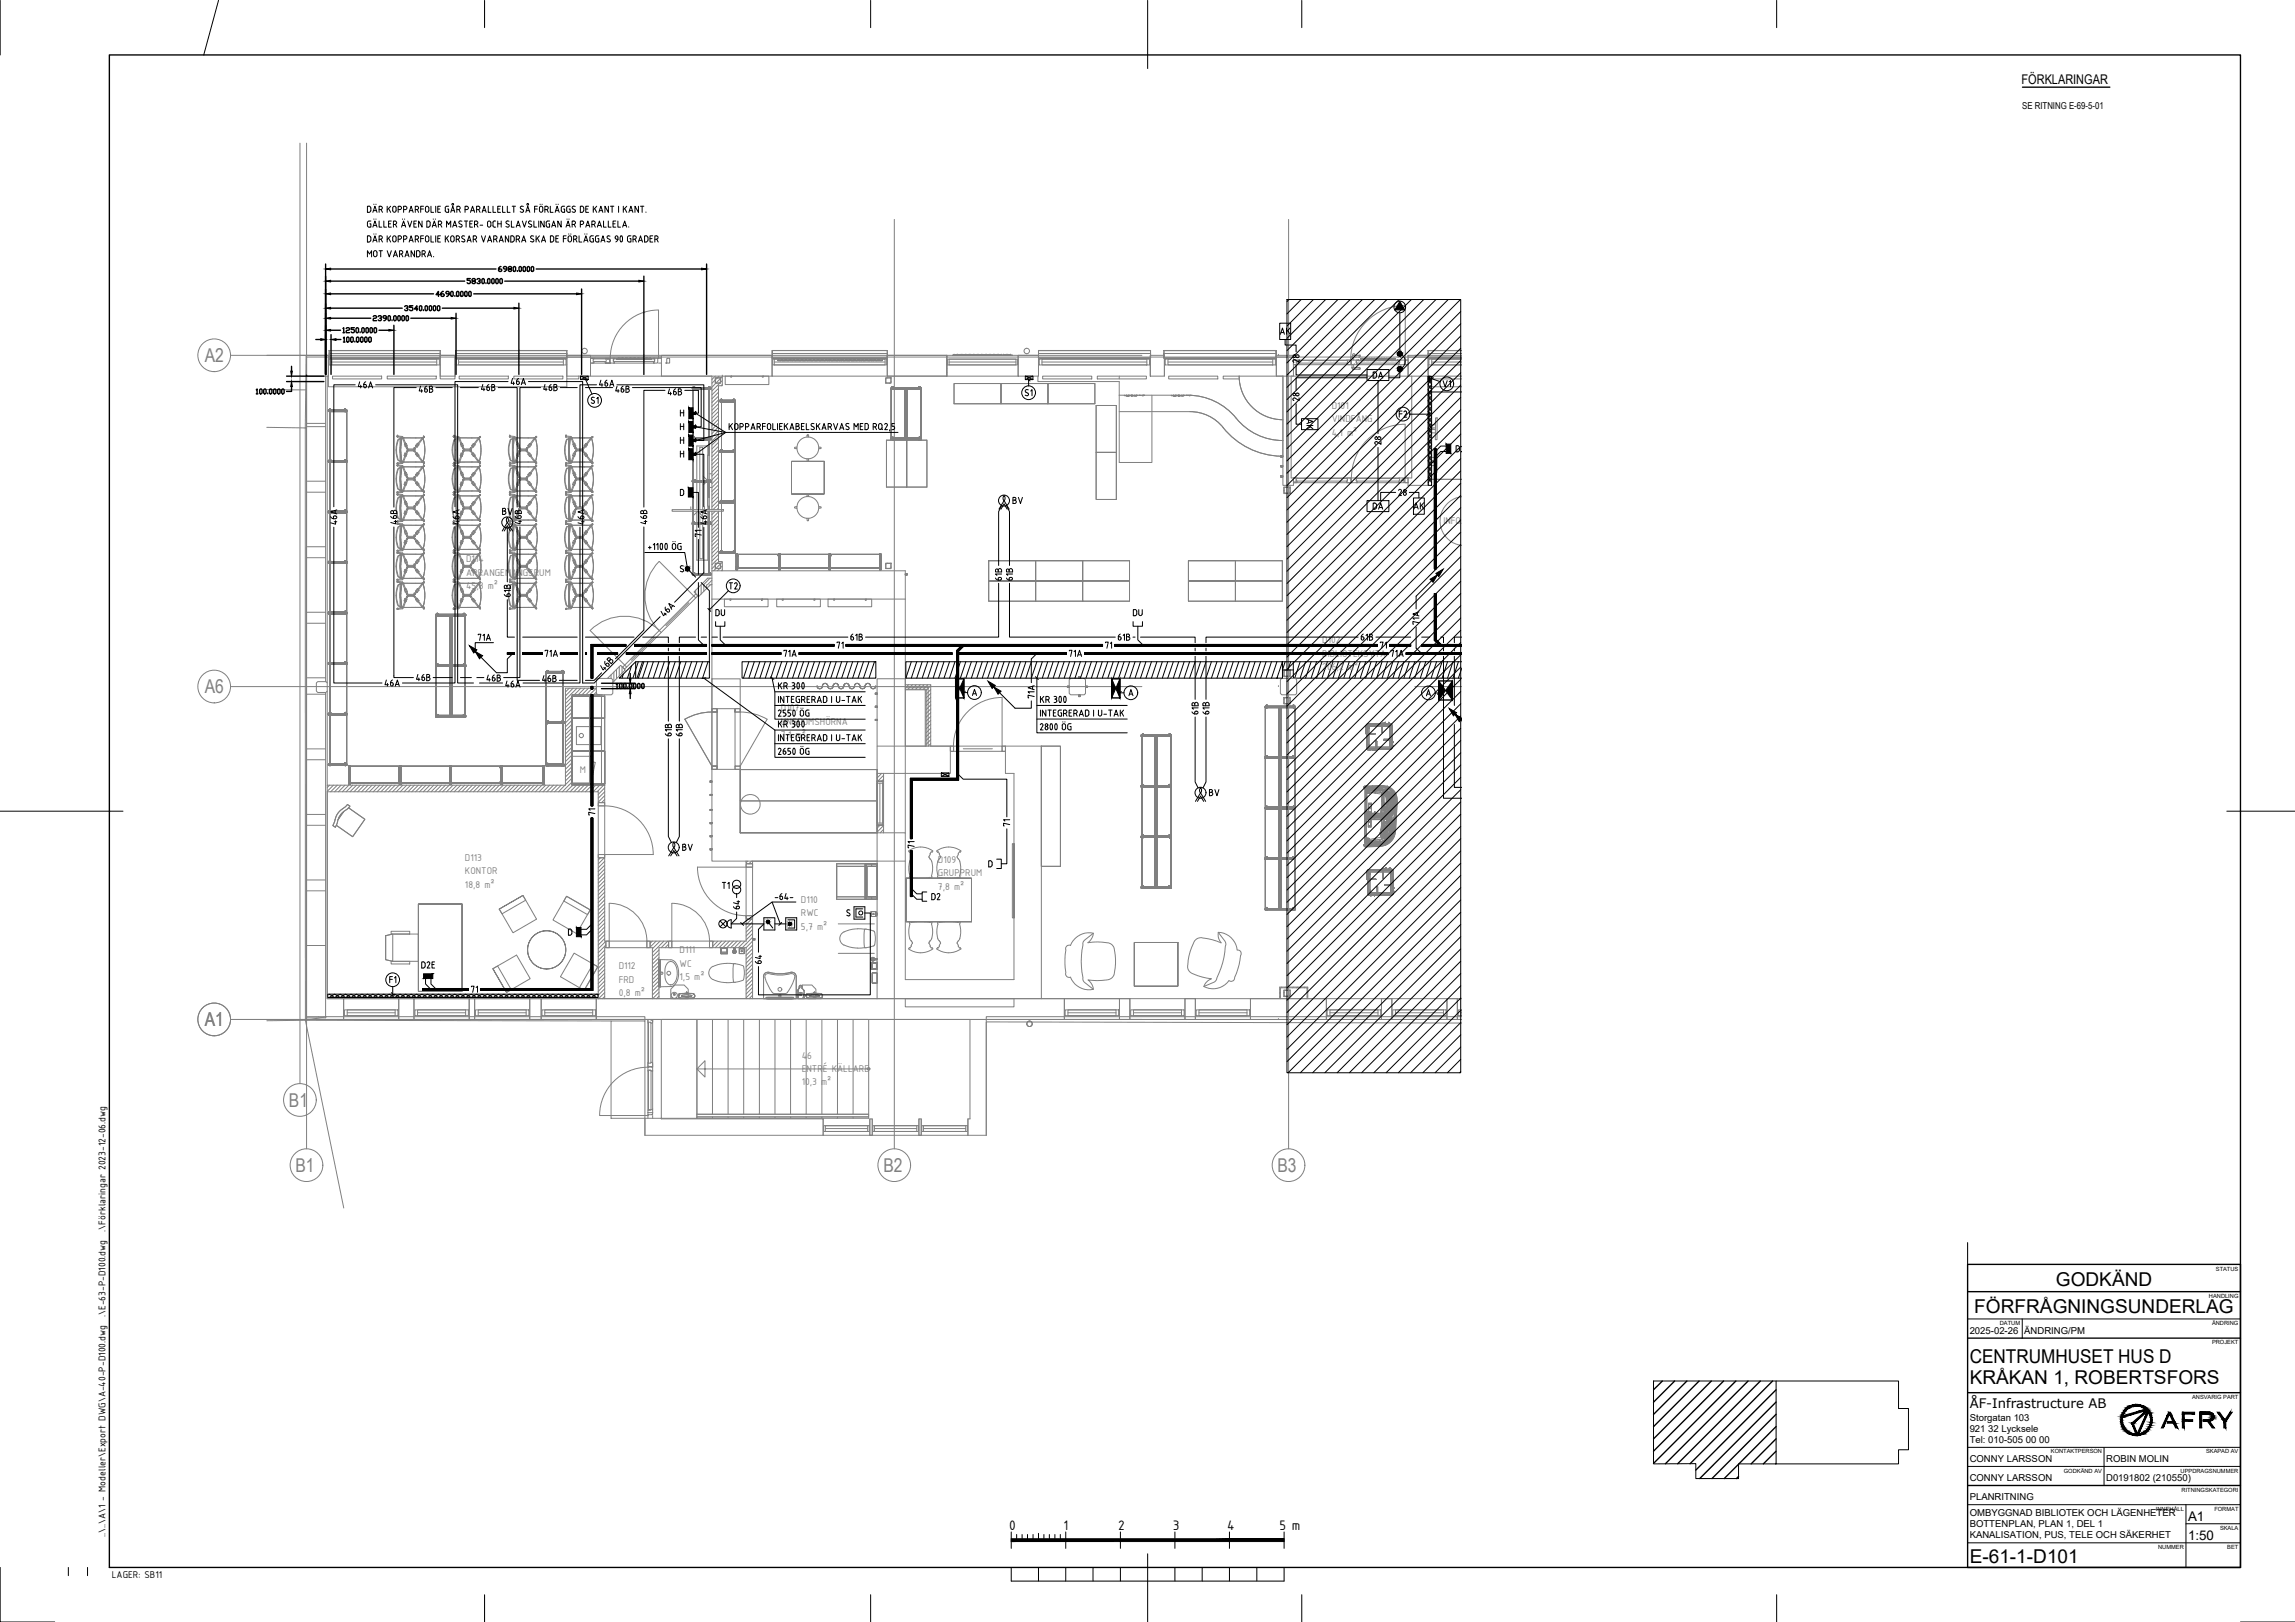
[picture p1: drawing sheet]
<svg xmlns="http://www.w3.org/2000/svg" width="841mm" height="594mm" viewBox="0 0 841 594" stroke-linecap="round" stroke-linejoin="round" font-family="sans-serif">
<defs><g id="words">
<g font-size="7" fill="#808080">
<text x="75" y="132.6">A2</text>
<text x="75" y="254">A6</text>
<text x="75" y="375.9">A1</text>
<text x="105.9" y="405.3">B1</text>
<text x="108.3" y="429.1">B1</text>
<text x="323.7" y="429.1">B2</text>
<text x="468.2" y="429.1">B3</text>
</g>
<g font-size="7">
<text x="753.4" y="470.8">GODKÄND</text>
<text x="723.5" y="480.8">FÖRFRÅGNINGSUNDERLAG</text>
<text x="721.8" y="499.1">CENTRUMHUSET HUS D</text>
<text x="721.8" y="507.1">KRÅKAN 1, ROBERTSFORS</text>
<text x="721.8" y="572.6">E-61-1-D101</text>
</g>
<g font-size="5.4">
<text x="369.8" y="560.3">0</text>
<text x="389.7" y="560.3">1</text>
<text x="409.8" y="560.3">2</text>
<text x="429.8" y="560.3">3</text>
<text x="449.7" y="560.3">4</text>
<text x="468.8" y="560.3">5 m</text>
</g>
<g font-size="4.9">
<text x="740.8" y="30.7">FÖRKLARINGAR</text>
<text x="801.8" y="557.1">A1</text>
<text x="801.8" y="564.1">1:50</text>
</g>
<text font-size="4.8" x="721.8" y="515.6">ÅF-Infrastructure AB</text>
<g font-size="3.9" fill="#808080">
<text x="488" y="149.7">D101</text>
<text x="488" y="154.6">VINDFÅNG</text>
<text x="488" y="159.5">4,1 m²</text>
<text x="528.9" y="191.9">INFO/BOKSÖK</text>
<text x="170.8" y="206">D114</text>
<text x="170.8" y="210.8">ARRANGEMANGSRUM</text>
<text x="170.8" y="215.7">45,8 m²</text>
<text x="484.6" y="235.6">D102</text>
<text x="484.6" y="240.5">BIBLIOTEKSYTA</text>
<text x="484.6" y="245.4">206,2 m²</text>
<text x="286.2" y="260.6">D107</text>
<text x="286.2" y="265.5">UNGDOMSHÖRNA</text>
<text x="286.2" y="270.4">7,1 m²</text>
<text x="212.5" y="283.3">M</text>
<text x="170.4" y="315.4">D113</text>
<text x="343.7" y="316.1">D109</text>
<text x="170.4" y="320.3">KONTOR</text>
<text x="343.7" y="321">GRUPPRUM</text>
<text x="170.4" y="325.1">18,8 m²</text>
<text x="343.7" y="325.9">7,8 m²</text>
<text x="293.5" y="330.8">D110</text>
<text x="293.5" y="335.7">RWC</text>
<text x="293.5" y="340.5">5,7 m²</text>
<text x="249" y="349.1">D111</text>
<text x="226.7" y="355">D112</text>
<text x="226.7" y="359.9">FRD</text>
<text x="249" y="354">WC</text>
<text x="249" y="359">1,5 m²</text>
<text x="226.7" y="364.8">0,8 m²</text>
<text x="293.8" y="387.7">46</text>
<text x="293.8" y="392.6">ENTRÉ KÄLLARE</text>
<text x="293.8" y="397.5">10,3 m²</text>
</g>
<g font-size="3.9">
<text x="38.7" y="451.1" transform="rotate(-90 38.7 451.1)">.\Förklaringar 2023-12-06.dwg</text>
<text x="38.7" y="482.3" transform="rotate(-90 38.7 482.3)">.\E-63-P-D100.dwg</text>
<text x="38.7" y="562.8" transform="rotate(-90 38.7 562.8)">..\..\A\1 - Modeller\Export DWG\A-40-P-D100.dwg</text>
<text x="41" y="578">LAGER: SB11</text>
</g>
<g font-size="3.5">
<text x="741" y="40.1">SE RITNING E-69-5-01</text>
<text x="721.8" y="488.5">2025-02-26</text>
<text x="741.8" y="488.5">ÄNDRING/PM</text>
<text x="721.8" y="520.6">Storgatan 103</text>
<text x="721.8" y="524.6">921 32 Lycksele</text>
<text x="721.8" y="528.6">Tel: 010-505 00 00</text>
<text x="721.8" y="535.5">CONNY LARSSON</text>
<text x="771.8" y="535.5">ROBIN MOLIN</text>
<text x="721.8" y="542.5">CONNY LARSSON</text>
<text x="771.8" y="542.5">D0191802 (210550)</text>
<text x="721.8" y="549.5">PLANRITNING</text>
<text x="721.8" y="555.2">OMBYGGNAD BIBLIOTEK OCH LÄGENHETER</text>
<text x="721.8" y="559.4">BOTTENPLAN, PLAN 1, DEL 1</text>
<text x="721.8" y="563.5">KANALISATION, PUS, TELE OCH SÄKERHET</text>
</g>
<g font-size="2.1">
<text x="812" y="465.3">STATUS</text>
<text x="809.5" y="475.3">HANDLING</text>
<text x="732.9" y="485.4">DATUM</text>
<text x="810.6" y="485.4">ÄNDRING</text>
<text x="810.6" y="492.4">PROJEKT</text>
<text x="803.3" y="512.3">ANSVARIG PART</text>
<text x="751.6" y="532.4">KONTAKTPERSON</text>
<text x="808.4" y="532.4">SKAPAD AV</text>
<text x="756.3" y="539.3">GODKÄND AV</text>
<text x="799.1" y="539.3">UPPDRAGSNUMMER</text>
<text x="799.5" y="546.3">RITNINGSKATEGORI</text>
<text x="790.1" y="553.4">INNEHÅLL</text>
<text x="811.5" y="553.4">FORMAT</text>
<text x="813.5" y="560.3">SKALA</text>
<text x="790.9" y="567.4">NUMMER</text>
<text x="816.2" y="567.4">BET</text>
</g>
</g></defs>
<g fill="none" stroke="#000" stroke-width=".37">
<path d="M.1 .1v20M80.1 .1l-5.4 20M177.6 .1v10M319.1 .1v10M420.6 .1v25M477 .1v10M651.1 .1v10M135.2 75.5l.5 .2 .2 .5M135.2 75.5h-.6v2.3l.8-.1 .5-.6M135.9 76.2v.9M136.6 77.8l.8-2.3 .8 2.3M136.9 77.1h1.1"/>
<path d="M137 74.8v.1M137.8 74.8v.1M138.9 76.8h.6a.61 .61 0 0 0 .6-.6 .61 .61 0 0 0-.6-.7h-.6v2.3M139.6 76.8l.6 1M141.9 75.5v2.3M142.4 76.4l.8 1.4M143.2 75.5l-1.3 1.4M144.1 75.7h.9l.1 1.4a.61 .61 0 0 1-.6 .6 .61 .61 0 0 1-.6-.6zM145.9 76.8h.6M146.5 75.5a.61 .61 0 0 1 .6 .7 .61 .61 0 0 1-.6 .6M146.5 75.5h-.6v2.3M147.9 76.8h.6a.61 .61 0 0 0 .6-.6 .61 .61 0 0 0-.6-.7h-.6v2.3"/>
<path d="M149.9 77.8l.8-2.3 .7 2.3M150.1 77.1h1.1M152.2 76.8h.6a.61 .61 0 0 0 .6-.6 .61 .61 0 0 0-.6-.7h-.6v2.3M152.9 76.8l.5 1M154.2 76.6h1M155.2 75.5h-1v2.3M157.1 76.2a.61 .61 0 0 0-.6-.7 .61 .61 0 0 0-.6 .7v.9a.61 .61 0 0 0 .6 .6 .61 .61 0 0 0 .6-.6M157.2 76.2v.9M157.9 75.5v2.3h1M159.7 75.5v2.3M160.4 76.6h.7M161.4 75.5h-1v2.3h1"/>
<path d="M163.8 75.5l-.6 .4-.1 1.2 .7 .6M163.8 75.5h.6M164 76.6h.4v1.2h-.6M165.2 77.8l.7-2.3 .8 2.3M165.4 77.1h1M167.4 76.8h.6a.61 .61 0 0 0 .6-.6 .61 .61 0 0 0-.6-.7h-.6v2.3M168.2 76.8l.5 1M170.4 76.8h.6a.61 .61 0 0 0 .6-.6 .61 .61 0 0 0-.5-.7h-.7v2.3M172.4 77.8l.8-2.3 .7 2.3M172.6 77.1h1.1M174.7 76.8h.6a.61 .61 0 0 0 .6-.6 .61 .61 0 0 0-.6-.7h-.6v2.3M175.4 76.8l.5 1"/>
<path d="M176.7 77.8l.7-2.3 .8 2.3M176.9 77.1h1.1M178.9 75.5v2.3h1M180.7 75.5v2.3h1M182.4 76.6h.8M183.4 75.5h-1v2.3h1M184.2 75.5v2.3h1M185.9 75.5v2.3h1M187.7 75.5h1.2M188.3 75.5v2.3M191.1 75.5l-.4 .6 .9 .7M191.2 75.5l.6 .1"/>
<path d="M191.6 76.8a.62 .62 0 0 1 0 1 .62 .62 0 0 1-1-.3M192.7 77.8l.7-2.3 .8 2.3M192.9 77.1h1.1M195.9 76.6h1M196.9 75.5h-1v2.3M197.9 75.7h.8l.2 1.4a.61 .61 0 0 1-.6 .6 .61 .61 0 0 1-.6-.6zM197.9 74.8v.1M198.7 74.8v.1M199.7 76.8h.6a.61 .61 0 0 0 .6-.6 .61 .61 0 0 0-.6-.7h-.6v2.3M200.4 76.8l.5 1M201.7 75.5v2.3h1M203.4 77.8l.8-2.3 .7 2.3"/>
<path d="M203.7 77.1h1M203.8 74.8v.1M204.5 74.8v.1M206.9 75.5l-1 .2-.2 1.4 .4 .6 .8 .1v-1.2h-.4M208.9 75.5l-.9 .1-.3 .6 .2 1.4 1 .2v-1.2h-.3M209.6 77.5l.8 .3M210 76.5l.6 .3M210.1 75.5l-.4 .4 .2 .6M210.2 75.5l.6 .1M210.6 76.8l.3 .6-.5 .3M213.2 75.5l.6 .4 .1 1.2M213.2 75.5h-.5v2.3l.8-.1 .4-.6"/>
<path d="M214.7 76.6h.7M215.7 75.5h-1v2.3h1M217.4 75.5v2.3M217.9 76.4l.8 1.4M218.7 75.5l-1.3 1.4M219.4 77.8l.8-2.3 .7 2.3M219.7 77.1h1M223 75.5v2.3l-1.3-2.3v2.3M223.7 75.5h1.2M224.3 75.5v2.3M226.7 75.5v2.3M228.4 75.5v2.3"/>
<path d="M228.9 76.4l.8 1.4M229.7 75.5l-1.3 1.4M230.4 77.8l.8-2.3 .7 2.3M230.7 77.1h1M234 75.5v2.3l-1.3-2.3v2.3M234.7 75.5h1.3M235.3 75.5v2.3M236.7 77.7v.1M134.6 82.6l.7 .6M134.6 94.1v-2.3l.8 1.3 .8-1.3v2.3M134.6 81.6v1M135.3 81l-.7 .6"/>
<path d="M135.3 81h.6M135.5 82h.4v1.2h-.6M135.9 87.9l-.2 .5-.5 .2M135.9 87.1l-.5-.7h-.8v2.3h.6M135.9 87.1v.8M136.6 83.2l.8-2.2 .8 2.2M136.6 88.7l.8-2.3 .8 2.3M136.9 82.6h1.1M136.9 88h1.1M137 80.2v.1M137 85.7v.1M137.1 92h.8l.2 1.4a.61 .61 0 0 1-.6 .6 .61 .61 0 0 1-.6-.6z"/>
<path d="M137.8 80.2v.1M137.8 85.7v.1M138.9 81v2.2h1M138.9 87.6h.6M138.9 91.8h1.3M139.5 87.6a.61 .61 0 0 0 .6-.6 .61 .61 0 0 0-.6-.6h-.6v2.3M139.5 91.8v2.3M139.6 87.6l.6 1.1M140.7 81v2.2h.9M141.9 91.8l.7 2.3 .8-2.3M141.9 86.4v2.3M142.4 82h.8"/>
<path d="M142.4 87.2l.8 1.5M143.2 86.4l-1.3 1.4M143.4 81h-1v2.2h1M143.9 87v1a.61 .61 0 0 0 .6 .6 .61 .61 0 0 0 .6-.6v-1M143.9 87a.61 .61 0 0 1 .6-.6 .61 .61 0 0 1 .6 .6M144.2 94.1l.7-2.3 .8 2.3M144.2 82.2h.6M144.4 93.4h1M144.7 82.2a.61 .61 0 0 0 .7-.6 .61 .61 0 0 0-.6-.6h-.6v2.2M144.9 82.2l.5 1M145.9 87.6h.6M146.4 93.1h.6"/>
<path d="M146.5 86.4a.61 .61 0 0 1 .6 .6 .61 .61 0 0 1-.6 .6M146.5 86.4h-.6v2.3M147 91.8a.61 .61 0 0 1 .6 .6 .61 .61 0 0 1-.6 .6M147 91.8h-.6v2.3M147.1 83.2l.8-2.2 .8 2.2M147.1 93.1l.5 1M147.4 82.6h1M147.5 80.2v.1M147.9 87.6h.6M148.3 80.2v.1M148.4 94.1l.8-2.3 .7 2.3M148.5 87.6a.61 .61 0 0 0 .6-.6 .61 .61 0 0 0-.6-.6h-.6v2.3"/>
<path d="M148.6 93.4h1.1M149.4 81l.7 2.2 .8-2.2M149.9 88.7l.8-2.3 .7 2.3M150.1 88h1.1M151.7 82h.7M151.9 91.8v2.3l-1.2-2.3v2.3M152.2 87.6h.6M152.6 81h-.9v2.2h.9M152.8 87.6a.61 .61 0 0 0 .6-.6 .61 .61 0 0 0-.6-.6h-.6v2.3M152.9 87.6l.5 1.1M153.2 91.8l.7 .4v1.2M153.2 91.8h-.6v2.3h.6"/>
<path d="M153.9 93.4l-.2 .5-.5 .2M154.2 87.4h1M154.7 81v2.2l-1.3-2.2v2.2M154.7 93.1h.6M155.2 86.4h-1v2.3M155.2 93a.59 .59 0 0 0 .7-.6 .59 .59 0 0 0-.6-.6h-.6v2.3M155.4 93.1l.5 1M155.9 87a.61 .61 0 0 1 .6-.6 .61 .61 0 0 1 .6 .6M155.9 87v1a.61 .61 0 0 0 .6 .6 .61 .61 0 0 0 .6-.6M156.7 94.1l.7-2.3 .7 2.3M156.9 93.4h1M156.9 80.9l.7 .4v1.5l-.4 .3-.8 .1v-2.2h.6"/>
<path d="M157.2 87v1M157.9 86.4v2.3h1M158.4 83.2l.8-2.2 .7 2.2M158.6 82.6h1.1M158.8 80.2v.1M158.9 94v.1M159.5 80.2v.1M159.7 86.4v2.3M160.4 87.4h.7M160.6 82.2h.7M161.3 82.2a.61 .61 0 0 0 .6-.6 .61 .61 0 0 0-.6-.6h-.7v2.2M161.4 86.4h-1v2.3h1"/>
<path d="M161.4 82.2l.5 1M163.2 86.4v2.3M163.6 83.2v-2.2l.8 1.2 .8-1.2v2.2M163.6 87.2l.9 1.5M164.4 86.4l-1.2 1.4M165.2 87v1a.61 .61 0 0 0 .6 .6 .61 .61 0 0 0 .6-.6M165.2 87a.61 .61 0 0 1 .6-.6 .61 .61 0 0 1 .6 .6M165.9 83.2l.8-2.2 .7 2.2M166.1 82.6h1.1M166.4 87v1M167.2 87.6h.6M167.8 86.4a.61 .61 0 0 1 .6 .6 .61 .61 0 0 1-.6 .6"/>
<path d="M167.8 86.4h-.6v2.3M167.9 87.6l.5 1.1M168.2 82.9l.7 .3M168.6 81l-.5 .5 1.3 1.1-.5 .6M168.6 80.9l.7 .1M169.2 88.4l.7 .2M170.2 81h1.2M170.3 86.5a.57 .57 0 0 0-.9-.1 .57 .57 0 0 0 .1 .9l.9 .7-.5 .6M170.8 81v2.2M171.2 88.7l.7-2.3 .8 2.3M171.4 88h1.1M172.2 82h.7"/>
<path d="M173.2 81h-1v2.2h1M173.4 87.6h.7M173.9 82.2h.6M174 87.6a.61 .61 0 0 0 .7-.6 .61 .61 0 0 0-.6-.6h-.7v2.3M174.2 87.6l.5 1.1M174.5 82.2a.61 .61 0 0 0 .6-.6 .61 .61 0 0 0-.6-.6h-.6v2.2M174.7 82.2l.5 1M175.9 82.5h1M176.4 86.4l.8 2.3 .7-2.3M178.6 81.6a.61 .61 0 0 1 .6-.6 .61 .61 0 0 1 .7 .6M178.6 82.6a.61 .61 0 0 0 .6 .6 .61 .61 0 0 0 .7-.6M178.7 88.7l.7-2.3 .8 2.3"/>
<path d="M178.7 81.6v1M178.9 88h1M179.9 81.6v1M180.7 81.5v1.4l.9 .3M180.9 87.6h.7M181.2 80.9l-.6 .6M181.2 81h.4M181.5 86.4a.61 .61 0 0 1 .6 .6 .61 .61 0 0 1-.6 .6M181.6 86.4h-.7v2.3M181.7 87.6l.5 1.1M182.4 82h1.3M182.4 81v2.2"/>
<path d="M183 88.7l.7-2.3 .7 2.3M183.2 88h1M183.7 81v2.2M185.9 81l-.5 .5 1 .8a.56 .56 0 0 1 0 .8 .56 .56 0 0 1-.8 0l-.2-.2M185.9 80.9l.6 .1M186.4 86.4v2.3l-1.2-2.3v2.3M187.4 81v2.2h1M188.4 87.1l-.4-.7h-.8v2.3h.5M188.5 87.1l-.1 1.1-.7 .4M189.2 83.2l.7-2.2 .8 2.2M189.2 87.6h.6M189.4 82.6h1"/>
<path d="M189.8 87.6a.61 .61 0 0 0 .6-.6 .61 .61 0 0 0-.6-.6h-.6v2.3M189.9 87.6l.5 1.1M191.2 88.7l.7-2.3 .8 2.3M191.4 81l.8 2.2 .7-2.2M191.4 88h1.1M194.1 80.9l.7 .1M194.1 81l-.4 .5 .9 .8a.56 .56 0 0 1 .1 .8 .56 .56 0 0 1-.8 0l-.3-.2M194.9 86.4l-.5 .6 1 .7a.56 .56 0 0 1 .1 .8 .56 .56 0 0 1-.9 0l-.2-.1M194.9 86.4l.7 .1M195.7 81v2.2h1M196.5 86.4v2.3M196.9 87.2l.8 1.5"/>
<path d="M197.4 81v2.2M197.7 86.4l-1.2 1.4M198.4 88.7l.8-2.3 .7 2.3M198.7 88h1M199.4 81v2.2l-1.3-2.2v2.2M200.2 81.6v1M201 82h.4v1.2h-.9l-.4-.6M201.4 81h-.9l-.4 .6M202.2 83.2l.7-2.2 .8 2.2M202.2 86.4l.5 .2 .2 .5M202.3 86.4h-.6v2.3h.6M202.4 82.6h1"/>
<path d="M202.9 87.1v1.1l-.7 .4M203.7 87.4h.8M204.7 86.4h-1v2.3h1M205.6 81v2.2l-1.2-2.2v2.2M206.4 87.4h1.1M207.4 83.2l.8-2.2 .7 2.2M207.5 86.4h-1.1v2.3M207.6 82.6h1.1M207.8 80.2v.1M208.2 87a.61 .61 0 0 1 .6-.6 .61 .61 0 0 1 .6 .6M208.2 87v1a.61 .61 0 0 0 .6 .6 .61 .61 0 0 0 .6-.6l.1-1M208.4 85.7v.1"/>
<path d="M208.5 80.2v.1M209.2 85.7v.1M209.7 82.2h.6M210.2 87.6h.6M210.3 82.2a.61 .61 0 0 0 .6-.6 .61 .61 0 0 0-.6-.6h-.6v2.2M210.4 82.2l.5 1M210.8 87.6a.61 .61 0 0 0 .6-.6 .61 .61 0 0 0-.6-.6h-.6v2.3M210.9 87.6l.5 1.1M212.2 86.4v2.3h1M212.7 82.2h.6M213.3 82.2a.61 .61 0 0 0 .6-.6 .61 .61 0 0 0-.6-.6h-.6v2.2M213.9 88.7l.8-2.3 .8 2.3"/>
<path d="M214.2 88h1M214.3 85.7v.1M214.7 83.2l.7-2.2 .7 2.2M214.9 82.6h1M215.1 85.7v.1M216.2 87v1.2l.6 .4M216.8 86.4l-.6 .6M216.8 86.4h.7M216.9 82.2h.6M217.1 87.4h.4v1.3h-.7M217.5 82.2a.61 .61 0 0 0 .6-.6 .61 .61 0 0 0-.6-.6h-.6v2.2M217.7 82.2l.5 1"/>
<path d="M218.2 88l.6 .6M218.2 87v1M218.9 83.2l.8-2.2 .7 2.2M219.1 87.4h.3v1.3h-.6M219.1 82.6h1.1M219.4 86.4h-.9l-.3 .6M220.2 88.7l.8-2.3 .7 2.3M220.4 88h1.1M221.2 81v2.2h1M222.9 81v2.2h1M223.5 86.5a.57 .57 0 0 0-.8-.1 .57 .57 0 0 0 0 .9l.7 .4a.56 .56 0 0 1 .1 .8 .56 .56 0 0 1-.8 0l-.3-.1M224.6 82h.8"/>
<path d="M225.7 81h-1.1v2.2h1.1M225.9 87.6a.57 .57 0 0 1-.6-.5 .57 .57 0 0 1 .5-.6 .57 .57 0 0 1 .7 .4l-.1 1-.7 .7M226 87.6h.5M226.4 81v2.2h1M227.4 86.5l.1-.1a1.25 1.25 0 0 1 0 2.2l-.1-.1M227.4 86.5l-.2 .8 .2 1.2M228.2 83.2l.7-2.2 .7 2.2M228.4 82.6h1M229.9 87l.1 1.2 .6 .4M230.4 83.1v.1M230.8 87.4h.4v1.3h-.6M231.2 86.4h-.9l-.4 .6"/>
<path d="M232 87.6h.6M232.5 86.4a.61 .61 0 0 1 .7 .6 .61 .61 0 0 1-.7 .6M232.6 86.4h-.6v2.3M232.7 87.6l.5 1.1M234 88.7l.7-2.3 .7 2.3M234.2 88h1M237.4 87.1l-.4-.7h-.8v2.3h.6M237.5 87.1l-.1 1.1-.7 .4M238.2 87.4h.8M239.2 86.4h-1v2.3h1M240 87.6h.6M240.5 87.6a.61 .61 0 0 0 .7-.6 .61 .61 0 0 0-.6-.6h-.6v2.3"/>
<path d="M240.7 87.6l.5 1.1M469 118.4h4v5.9h-4zM471.6 109.7h63.7v283.2h-63.7zM472.3 109.7l-.7 .8M476.8 109.7l-5.2 5.2M481.3 109.7l-9.7 9.7M485.8 109.7l-14.2 14.2M490.3 109.7l-18.7 18.7M494.8 109.7l-23.2 23.2M499.3 109.7l-27.7 27.7M503.8 109.7l-32.2 32.2M508.2 109.7l-36.6 36.7"/>
<path d="M512.7 109.7l-41.1 41.1M513 114.6v14.1M517.2 109.7l-45.6 45.6M521.7 109.7l-50.1 50.1M526.2 109.7l-54.6 54.6M530.7 109.7l-59.1 59.1M535.2 109.7l-63.6 63.6M535.3 114.1l-63.7 63.7M535.3 118.6l-63.7 63.7M131.8 139.8l-.5 1.8h1.2M134 139.8l-.5 .4-.2 .6M186.2 139.8h-19.5v45.8"/>
<path d="M187.8 138.6l-.5 1.8h1.2M188.2 139.9v1M189.3 139.6l.2 1.2h.5l.3-.7M189.3 139.6h.5M189.8 139.6l.5 .5M190 138.6l-.5 .4-.2 .6M193.7 139.8h19.8v110.4h4.2l24.2-24.3M212.8 137.8h2.7v1.2h-2.7v-1.2l2.7 1.2M213.9 138.7l1.4 .6M214.6 139l2.3 5.4M215.5 137.8l-2.7 1.2M220.2 139.2l-.5 1.8h1.3"/>
<path d="M222.4 139.2l-.5 .4-.2 .6M375.7 137.8h2.8v1.2h-2.8v-1.2l2.8 1.2M376.4 138.5l1.1 1M376.9 139l.1 2.4M378.5 137.8l-2.8 1.2M469.2 122.4l.8-2.2 .7 2.2M469.4 121.8h1.1M470.9 124.3v2.1h4.1v2.5M471.5 120.2v2.2M471.9 121l.8 1.4M472.7 120.2l-1.2 1.4M473.8 132.2l.4 .5"/>
<path d="M474.6 131.8h-.5l-.3 .4M475 133.9v3.4h26M475.3 130l-.5 .5 .5 .5M475.3 130h.5l.3 .5-.5 .5M475.3 131h.3M476.1 131.8v.9l-1.5-.9M501 135.4h8v4h-8zM501 138.4h-26v4.4M503.7 136.2l.5 .2 .3 .6-.1 1.1-.7 .4M503.8 136.2h-.6v2.3h.6M505 139.4v19.4M505.2 138.5l.8-2.3 .7 2.3"/>
<path d="M505.4 137.9h1.1M513 129.6a2.97 2.97 0 0 1 1.9 2.7 2.97 2.97 0 0 1-1.9 2.8M513 135.9v2.5h-4M523.4 137.8h1.2v40h-1.2zM523.4 138.8l1.2 2-1.2 2 1.2 2-1.2 2 1.2 2-1.2 2 1.2 2-1.2 2 1.2 2-1.2 2 1.2 2-1.2 2 1.2 2-1.2 2 1.2 2-1.2 2 1.2 2-1.2 2 1.2 2M523.4 137.8l.6 2M524 137.8h-.6v2h.6v-2l-.6 2M524.6 138.8l-1.2 2 1.2 2-1.2 2 1.2 2-1.2 2 1.2 2-1.2 2 1.2 2-1.2 2 1.2 2-1.2 2 1.2 2-1.2 2 1.2 2-1.2 2 1.2 2-1.2 2 1.2 2-1.2 2M524.6 138.7l3.2 1.1M525.3 138.4l-1.4 .6M528.8 139.4l.8 2.3 .7-2.3M531.1 139.9l.5-.5v2.3"/>
<path d="M535.3 123.1l-63.7 63.7M535.3 127.6l-63.7 63.7M535.3 132.1l-63.7 63.7M535.3 136.5l-63.7 63.8M130.2 140.9h-7.9v44.7M132.2 141.1v1M133.3 140.8h.5a.53 .53 0 0 1 .4 .8 .53 .53 0 0 1-.9 0zM135.1 142.1l.7-2.3 .8 2.3M135.3 141.4h1M137.7 140.9h30v109.3h5.8M152.5 142h-8.2v43.7M154.1 141.4l-.5 1.8h1.3"/>
<path d="M154.5 142.7v1M155.6 143.2l.5 .5 .5-.5M156.3 141.4l-.5 .4-.2 .6M156.6 142.9l-.3-.5h-.7v.8M156.6 142.9v.3M158 142.4l.4-.3v-.5l-1-.2v2.3h.6a.61 .61 0 0 0 .6-.7 .61 .61 0 0 0-.6-.6h-.6M159.8 142h5.9M168.7 142h6.6M176.9 140.8l-.5 1.8h1.3M177.3 142.1v1M178.4 141.8l.3 1.2h.5l.2-.4M178.4 141.8h.7l.3 .5"/>
<path d="M179.2 140.8l-.6 .4-.2 .6M179.4 142.3v.3M180.2 140.8l1 .3v.4l-.4 .3a.64 .64 0 0 1 .6 .6 .64 .64 0 0 1-.6 .7h-.6zM180.2 141.8h.6M182.6 142h6.9v43.7M191 140.9l.8-2.3 .8 2.3M191.3 140.3h1M198.1 142h-7.6v43.8M199.7 140.8l-.5 1.8h1.3M200.1 142.1v1M201.2 141.8l.3 1.2h.5l.2-.7M201.2 141.8h.7l.3 .5"/>
<path d="M202 140.8l-.5 .4-.3 .6M203 140.8l1 .3v.4l-.4 .3a.64 .64 0 0 1 .6 .6 .64 .64 0 0 1-.6 .7h-.6zM203 141.8h.6M205.3 142h6.2M214.5 142h10M216.7 147.5l.7 .3M217.2 145.5l.6 .1M217.2 145.5l-.5 .6 1 .7M217.6 146.8l.3 .5-.5 .4M218.6 140.9h-6.1v44.7M218.7 146l.5-.5v2.3M220.6 140.5v1"/>
<path d="M222.7 141l-.3 .4h-.5l-.2-1.2 .9 .2 .1 .6M223.5 141.5l.7-2.3 .7 2.3M223.7 140.9h1M226.1 140.9h31.8v20.4h-3M226.1 141.4l-.5 1.8h1.3M226.5 142.7v1M227.6 143.2l.5 .5 .5-.5M228.4 141.4l-.6 .4-.2 .6M228.6 142.9l-.3-.5h-.6v.8M228.6 142.9v.3M230 142.4l.4-.3v-.5l-1-.2v2.3h.6a.61 .61 0 0 0 .6-.7 .61 .61 0 0 0-.6-.6h-.6M231.8 142h25.1v14.4h-2"/>
<path d="M243.7 143h-7.7v42.7M245.3 142.4l-.5 1.8h1.3M245.7 143.7v1M246.8 144.1l.5 .5 .5-.5M247.3 143.4l.4 .1 .1 .7M247.3 143.4h-.5v.8M247.6 142.4l-.5 .4-.3 .6M248.6 142.4l1 .3v.5l-.4 .2a.61 .61 0 0 1 .6 .6 .61 .61 0 0 1-.6 .6l-.6 .1zM248.6 143.4h.6M249.3 150.2v2.2M249.3 155.2v2.2M249.3 156.2h1.3"/>
<path d="M249.3 151.2h1.3M250.6 150.2v2.2M250.6 155.2v2.2M250.9 143h5v8.4h-1M253.9 156.2h1M253.9 151.2h1M253.9 151h1M253.9 151.1h1M253.9 151.3h1M253.9 151.4h1M253.9 151.5h1M253.9 151.6h1"/>
<path d="M253.9 156h1M253.9 156.1h1M253.9 156.3h1M253.9 156.4h1M253.9 156.5h1M253.9 156.6h1M253.9 156.7h1M254.9 151.1h-1h1M254.9 151.4h-1h1M254.9 151.7h-1h1M254.9 156.2h-1h1M254.9 156.4h-1h1"/>
<path d="M254.9 151.4l11 7h63.2M254.9 150.8v1.1M254.9 155.8v1.1M254.9 156.4l11 2M265.9 158.4l-11 2.9M265.9 158.4l-11 8M267.2 155.1v2.3M267.7 156l.8 1.4M268.4 155.1l-1.2 1.4M269.4 155.3h.8l.2 1.4a.61 .61 0 0 1-.6 .6 .61 .61 0 0 1-.6-.6zM271.2 156.4h.6a.61 .61 0 0 0 .6-.7 .61 .61 0 0 0-.6-.6h-.6v2.3M273.2 156.4h.6a.61 .61 0 0 0 .6-.7 .61 .61 0 0 0-.6-.6h-.6v2.3"/>
<path d="M275.2 157.4l.8-2.3 .7 2.3M275.4 156.7h1.1M277.4 156.4h.7a.61 .61 0 0 0 .6-.7 .61 .61 0 0 0-.6-.6h-.7v2.3M278.2 156.4l.5 1M279.4 156.1h1M280.4 155.1h-1v2.3M281.4 155.3h.9l.1 1.4a.61 .61 0 0 1-.6 .6 .61 .61 0 0 1-.6-.6zM283.2 155.1v2.3h1M284.9 155.1v2.3M285.7 156.1h.8M286.7 155.1h-1v2.3h1M287.4 155.1v2.3"/>
<path d="M287.9 156l.8 1.4M288.7 155.1l-1.3 1.4M289.5 157.4l.7-2.3 .7 2.3M289.7 156.7h1M291.7 156.1h.6M292.3 156.1a.61 .61 0 0 1 .6 .6 .61 .61 0 0 1-.6 .6M292.3 156.1l.4-.2v-.5l-1-.3v2.3h.6M293.7 156.1h.8M294.7 155.1h-1v2.3h1M295.5 155.1v2.3h.9M297.2 157.1l.7 .3M298.2 156.4l.2 .6-.4 .3"/>
<path d="M298.3 155.2a.59 .59 0 0 0-.8 0 .59 .59 0 0 0 0 .8l.7 .4M299.2 155.1v2.3M299.7 156l.8 1.4M300.5 155.1l-1.3 1.4M301.2 157.4l.8-2.3 .7 2.3M301.4 156.7h1.1M303.5 156.4h.6a.61 .61 0 0 0 .6-.7 .61 .61 0 0 0-.6-.6h-.6v2.3M304.2 156.4l.5 1M305.5 155.1l.7 2.3 .8-2.3M307.7 157.4l.8-2.3 .7 2.3M308 156.7h1M310 157.1l.7 .3"/>
<path d="M310.4 155.1l-.4 .6 1 .7M310.5 155.1l.6 .1M310.9 156.4l.3 .6-.5 .3M313 157.4v-2.3l.7 1.3 .8-1.3v2.3M315.2 156.1h.8M316.2 155.1h-1v2.3h1M318.2 155.8l-.4-.7h-.8v2.3l1-.2 .2-1.4M320 156.4h.6M320.6 155.1a.61 .61 0 0 1 .6 .6 .61 .61 0 0 1-.6 .7M320.6 155.1h-.6v2.3M320.7 156.4l.5 1M322.2 155.3h.8l.2 1.4a.61 .61 0 0 1-.6 .6 .61 .61 0 0 1-.6-.6z"/>
<path d="M322.9 156.9l.6 .5M324.2 155.5a.51 .51 0 0 1 .7-.3 .51 .51 0 0 1 .2 .7M325.1 155.9l-.9 1.5h1M326.1 157.4l-.1 .5M326.8 157.4h.5M327.7 155.1h-.9v1l.8 .1 .2 .4M327.8 156.8l-.5 .5M327.9 156.6v.3M376.2 142.7l-.5 .6 1 .7a.56 .56 0 0 1 0 .9 .56 .56 0 0 1-.8-.1l-.2-.1M376.2 142.7l.6 .1M377.7 143.2l.5-.5v2.3M473.8 146.2l.4 .5"/>
<path d="M474.6 145.8h-.5l-.3 .4M475 147.9v7.5h2M475.3 144l-.5 .5 .5 .5M475.3 144l.5 .1 .3 .4-.5 .5M475.3 145h.3M476.1 145.7v1l-1.5-.9M477 153.3h6v4.1h-6zM478.9 153.6l2.2 .8-2.2 .7M478.9 155.8h2.2M479.5 153.8v1.1M479.8 155.8l1.3 1.3M480.3 156.4l-1.4 .7"/>
<path d="M505.3 160l-.5 .5 .5 .5M505.3 160a.54 .54 0 0 1 .7 .5 .54 .54 0 0 1-.7 .5M512.8 151.6h1M513.8 150.6h-1v2.2M514.5 150.9a.51 .51 0 0 1 .7-.3 .51 .51 0 0 1 .2 .7M515.4 151.3l-.9 1.5h1M516.7 151.7h6.7M523.9 151.1l-1.1 1.1M535.3 141.1l-63.7 63.6M535.3 145.6l-63.7 63.6M535.3 150l-63.7 63.7M535.3 154.5l-63.7 63.7"/>
<path d="M535.3 159l-63.7 63.7M249.3 160.2v2.2M249.3 165.2v2.2M249.3 161.2h1.3M249.3 166.2h1.3M249.9 179.2l.6 .4 .1 1.2M249.9 179.3h-.6v2.2h.6M250.6 160.2v2.2M250.6 165.2v2.2M253.9 161.1h1M253.9 166.2h1M253.9 161h1"/>
<path d="M253.9 161.3h1M253.9 161.4h1M253.9 161.5h1M253.9 161.6h1M253.9 161.7h1M253.9 166h1M253.9 166.1h1M253.9 166.3h1M253.9 166.4h1M253.9 166.6h1M253.9 166.7h1M254.9 166.4h3v19.2"/>
<path d="M254.9 161.2h-1h1M254.9 161.5h-1h1M254.9 166.3h-1h1M254.9 166.5h-1h1M254.9 160.8v1.1M254.9 165.8v1.1M503.8 162.2l.4 .5M505 163.9v19.5M506.1 161.7v1l-1.7-1-.6 .5M513 179.2l-.5 .4M513.1 179.3l.5 .5-1 1.7h1M525.6 164.4v44"/>
<path d="M525.8 164.4v44M525.9 164.4v44v-44M525.9 164.4v44M526 164.4v44M526.1 164.4v44M526.1 164.4v44v-44M526.2 164.4v44M526.3 164.4v44M530 163.4h-2l-2 2M530 165.4h-2l-2 2M534.1 163.2l.7 .4v1.5l-.4 .3-.8 .1v-2.2h.5M535.3 163.5l-63.7 63.7"/>
<path d="M535.3 168l-63.7 63.7M535.3 172.5l-63.7 63.6M535.3 177l-63.7 63.6M535.7 165.3v.2M535.7 163.5l-.1 .1M121.2 189.2l.4 .5 .6 .3M122.3 193.1v57.1h17.7M122.5 191.1h.9M122.7 189l-.5 .5M122.7 189l.7 .2-.2 .7-1 .1v-.5M122.8 187v1M123 190.7v1.3l-1.8-.5"/>
<path d="M123.4 186.7l-2.2 .8 2.2 .7M143.2 189.1l.4 .5 .6 .2M143.2 187.5l.5-.5 .5 .5a.61 .61 0 0 1 .6-.6 .61 .61 0 0 1 .6 .6M143.2 187.5v.6h2.2v-.6M144.2 187.5v.6M144.3 193v55.2h7.2M144.4 191h1M144.7 188.9l-.5 .3v.7h.7M144.7 188.9h.5l.2 .4-.5 .5M144.9 190.6v1.3l-1.7-.5M166 189.2l.4 .5 .6 .3M166.7 193.1v57.1h-19.2"/>
<path d="M167.2 191.1h1.1M167.5 189l-.5 .3v.7l1.2-.3v-.5l-.7-.2M167.6 187v1M167.8 190.7v1.3l-1.8-.5M168.3 186.7l-2.3 .8 2.3 .7M184.1 194.5l1.8-3.1 1.9 3.1M184.2 187.2h.6M184.8 194.5l1.1-1.9 1.2 1.9M184.8 187.2a.61 .61 0 0 1 .6 .6 .61 .61 0 0 1-.6 .6M184.8 187.1l.4-.2v-.5l-1-.2v2.2h.6M185.8 189.7a.89 .89 0 0 1 .5 .8 .89 .89 0 0 1-.5 .8l-.2-.5zM185.9 193.4v19.7"/>
<path d="M186.2 186.2l.7 2.2 .8-2.2M188.8 189.1l.4 .5 .6 .2M188.8 187.5l.5-.5 .5 .5M188.8 187.5v.6h2.2v-.6M189.5 193v56.2h8.2M189.8 187.5a.61 .61 0 0 1 .6-.6 .61 .61 0 0 1 .6 .6M189.8 189.4v.5h.8M189.8 187.5v.6M190.1 191h.9M190.3 188.9l-.5 .5M190.3 188.9h.5l.2 .4-.5 .5M190.5 193v55.2h-5.9"/>
<path d="M190.6 190.6v1.3l-1.8-.5M211.8 189.2l.4 .5 .6 .3M212.5 193.1v57.1h-20.8M213 191.1h1.1M213.3 189l-.5 .3v.7l1.2-.3v-.5l-.7-.2M213.4 187v1M213.6 190.7v1.3l-1.8-.5M214.1 186.7l-2.3 .8 2.3 .7M234.8 189.1l.4 .5 .6 .2M234.8 187.5l.5-.5 .5 .5a.61 .61 0 0 1 .6-.6 .61 .61 0 0 1 .6 .6M234.8 187.5v.6h2.3v-.6M235.8 187.5v.6"/>
<path d="M236 193v37.8l-10.5 10.5M236 191h1.1M236.3 188.9l-.5 .3v.7h.7M236.3 188.9h.5l.2 .4-.5 .5M236.5 190.6v1.3l-1.7-.5M239.4 199.6l.5-.5v2.2M240.6 199.6l.5-.5v2.2M246.5 199.2h.9l.2 1.5a.61 .61 0 0 1-.6 .6 .61 .61 0 0 1-.6-.6zM246.6 198.3v.1M247.4 198.3v.1M249.6 199.1l-1.1 .1-.1 1.5 .3 .5 .9 .1v-1.3h-.4M250.6 180.8l-.2 .5-.5 .2"/>
<path d="M253.9 180.4h2v12.8M255.9 197.6v12.8M256.8 189.2l.4 .5 .6 .3M257 196l-2.3-.5v1h.3M257 194.2h-2.3l.6 .5M257.9 193.1v16.7l-10.7 10.8M258 191.1h1.1M258.3 189l-.5 .3v.7l1.2-.3v-.5l-.7-.2M258.4 187v1M258.6 190.7v1.3l-1.8-.5M259.1 186.7l-2.3 .8 2.3 .7M366.1 186.5l1.8-3.1 1.9 3.1"/>
<path d="M366.8 186.5l1.1-1.9 1.2 1.9M367.1 185.1l-1.1 2.3v19.7M367.8 181.7a.89 .89 0 0 1 .5 .8 .89 .89 0 0 1-.5 .8l-.2-.8zM368.8 185.1l1.1 2.3v19.7M371.8 183.1l.4-.2v-.5l-1-.2v2.2h.6a.61 .61 0 0 0 .6-.6 .61 .61 0 0 0-.6-.6h-.6M373.2 182.2l.8 2.2 .7-2.2M501 183.4h8v4h-8zM503.7 184.2l.5 .3 .3 .5-.1 1.1-.7 .4M503.8 184.2h-.6v2.3h.6M505.2 186.5l.8-2.3 .7 2.3M505.4 185.9h1.1M511.5 180.4h-5.5v3"/>
<path d="M514.3 181a.55 .55 0 0 1 .5-.8 .55 .55 0 0 1 .6 .8M514.3 181l.5 .5 .5-.5M516.5 180.4h3.5v2M518 182.4h4v6h-4zM518.2 186.5l.8-2.3 .7 2.3M518.4 185.8h1.1M520.5 184.2v2.3M520.9 185l.8 1.5M521.7 184.2l-1.2 1.4M535.3 181.5l-63.7 63.7M535.3 185.9l-63.7 63.8M535.3 190.4l-63.7 63.7"/>
<path d="M535.3 194.9l-63.7 63.7M535.3 199.4l-63.7 63.7M184.8 217.7l.4 .5 .6 .3M185.7 214.8l-.2-.4h-.5l-.2 1.1h2.3v-.6M185.9 219.6v13.8h2.6M186.5 218.5a.56 .56 0 0 0 .4-.7 .56 .56 0 0 0-.7-.4 .56 .56 0 0 0-.4 .6v.5h.7M187 214.8a.61 .61 0 0 0-.6-.6 .61 .61 0 0 0-.6 .6v.7M187.1 216.3h-2.3l.5 .5M236.3 202.4h14.6l1.1 6 2.9 3M237.6 200.5h1M238.1 200v1.1M242.1 201.2h.5"/>
<path d="M242.1 201.1a1.31 1.31 0 0 1 .4-2l.3 .8-.2 1.2M243.8 201.2h.6M243.9 201.1a1.31 1.31 0 0 1 .3-2l.4 .8-.3 1.2M249.8 207.2l-.5 .6 1 .7a.6 .6 0 0 1-.1 1 .6 .6 0 0 1-.9-.3M249.8 207.2l.6 .1M251.3 208l1.2 .8M255.9 213.4v21l2 2M256.9 213.4l3.1 3v26M266.9 216.4l-6.9 7M267.2 213.5h1.3M267.8 213.5v2.2M269.2 213.8a.5 .5 0 0 1 .6-.3 .5 .5 0 0 1 .3 .7"/>
<path d="M270.1 214.3l-.9 1.4h1M364.8 211.7l.4 .5 .6 .2M365.8 208.9a.61 .61 0 0 1 .6-.6 .61 .61 0 0 1 .6 .6M365.8 208.9l-.3-.5h-.4l-.3 1.1h2.3v-.6M365.8 208.9v.6M366 213.6v19.8h-48.8M366.3 211.5l-.5 .3v.7M366.3 211.5h.3M366.5 211.5l.4 .2v.5l-1.1 .3M367.1 210.2h-2.3l.5 .5M368.8 208.9l.5-.5 .5 .5M368.8 211.7l.4 .5 .6 .2"/>
<path d="M368.8 208.9v.6h2.3l-.1-.6a.61 .61 0 0 0-.6-.6 .61 .61 0 0 0-.6 .6v.6M369.9 213.6v19.8h38.8M370.3 211.5l-.5 .3v.7M370.3 211.5h.3M370.6 211.5l.4 .2v.5l-1.2 .3M371.1 210.2h-2.3l.5 .5M525.6 217.4v17.1l2.1 2.1M525.6 217.4l.1 17.1 2.1 2-2.2-2.3zM525.8 217.4v17.1M525.9 217.4v17zM525.9 217.4v17M526 217.4v17"/>
<path d="M526.1 217.4v16.9l2 2M526.1 217.4v16.9zM526.2 217.4v16.8zM526.3 217.4v16.8l1.9 1.9M526.7 210.6l-7.7 7.8v4.6M535.3 203.9l-63.7 63.7M535.3 208.4l-63.7 63.7M535.3 212.9l-63.7 63.7M535.3 217.4l-63.7 63.7M173.6 238.1l8.3 8.3h4v-5l2-2M175.2 232.6v-.3h1l-.4 2.2M177 232.8l.5-.5v2.2"/>
<path d="M178.3 234.5l.7-2.2 .7 2.2M178.5 233.9h1M180.8 235.4h-6.7v3.2M185.9 239h2.6M185.9 239.1h2.6M185.9 239.2h2.6M185.9 239.3h2.6M185.9 239.4h2.6M185.9 239.5h2.6M185.9 239.6h2.6M188.5 239.2h-2.6h2.6M188.5 239.5h-2.6h2.6"/>
<path d="M188.5 239.7h-2.6h2.6M191.5 239h7.2M191.5 239.1h7.2M191.5 239.2h7.2M191.5 239.3h7.2M191.5 239.4h7.2M191.5 239.5h7.2M191.5 239.6h7.2M191.5 233.4h20M198.7 239.2h-7.2h7.2M198.7 239.5h-7.2h7.2M198.7 239.7h-7.2h7.2"/>
<path d="M199.8 238.4v-.2h1l-.5 2.2M201.5 238.7l.5-.5v2.2M203 239.8h1M205.3 239h6.2M205.3 239.1h6.2M205.3 239.2h6.2M205.3 239.3h6.2M205.3 239.4h6.2M205.3 239.5h6.2M205.3 239.6h6.2M211.5 239.2h-6.2h6.2M211.5 239.5h-6.2h6.2"/>
<path d="M211.5 239.7h-6.2h6.2M214.5 239h.5M214.5 239.1h.5M214.5 239.2h.5M214.5 239.3h.5M214.5 239.4h.5M214.5 239.5h.5M214.5 239.6h.5M214.5 233.4h17.9M215 239.2h-.5h.5M215 239.5h-.5h.5M215 239.7h-.5h.5"/>
<path d="M216.7 236.2v12.2M216.8 236.2h12.5zM216.8 236.2h12.5M216.8 236.2v12.2M216.9 236.3v12.1zM217 236.5v11.9M217.1 236.5h12.2zM217.1 236.5h12.2M217.1 236.5v11.9M217.2 236.6v11.8v-11.8h12.1l-12.1 .1v11.7v-11.7h12.1h-12v11.7M218.9 239h7.4M218.9 239.1h7.4"/>
<path d="M218.9 239.2h7.4M218.9 239.3h7.4M218.9 239.4h7.4M218.9 239.5h7.4M218.9 239.6h7.4M226.3 239.2h-7.4h7.4M226.3 239.5h-7.4h7.4M226.3 239.7h-7.4h7.4M229.3 236h-12.7v12.4v-12.3h12.7h-12.7v12.3l.1-12.3h12.6M229.3 236.4h-12.4v12l.1-12h12.3M229.5 239h29.4M229.5 239.1h29.4"/>
<path d="M229.5 239.2h29.4M229.5 239.3h29.4M229.5 239.4h29.4M229.5 239.5h29.4M229.5 239.6h29.4M232.5 236h26.4M232.5 236.1h26.4M232.5 236.2h26.4M232.5 236.4h26.4M232.5 236.5h26.4M232.5 236.6h26.4M232.5 236.7h26.4"/>
<path d="M235.5 233.4h9.4v2M242.3 223.9l.8 1.6 .9-.9M243.4 224.6l.7 .6M243.8 222.3v.7l.2 .5M244 223.6l.4-.4a.54 .54 0 0 1 .9 .3 .54 .54 0 0 1-.7 .6M244 223.6l.6 .5M244.9 237.4v1M246.6 221.8l-.7 .8M247.2 222.1l-2.1-1 1.1 2.1M248.9 237.4v1M254.9 233.4h-6v2M256.9 233.4h2"/>
<path d="M258.9 239.2h-29.4h29.4M258.9 239.5h-29.4h29.4M258.9 239.7h-29.4h29.4M258.9 236.2h-26.4h26.4M258.9 236.5h-26.4h26.4M259.4 222.9l1.1 1M260.9 239h25.3M260.9 239.1h25.3M260.9 239.2h25.3M260.9 239.3h25.3M260.9 239.4h25.3M260.9 239.5h25.3"/>
<path d="M260.9 239.6h25.3M260.9 233.4h2M260.9 236h44.7M260.9 236.1h44.7M260.9 236.2h44.7M260.9 236.4h44.7M260.9 236.5h44.7M260.9 236.6h44.7M260.9 236.7h44.7M262.2 227.7v1.7h3.4v-1.7M263.6 223.9l-.5-.6h-.8v2.2l1-.2 .3-1.3M263.9 229.4v5l2 2"/>
<path d="M264.3 224.9a.61 .61 0 0 0 .6 .6 .61 .61 0 0 0 .6-.6M264.3 223.3v1.6M265 233.4h45.7M265.5 223.3v1.6M286.2 239.2h-25.3h25.3M286.2 239.5h-25.3h25.3M286.2 239.7h-25.3h25.3M287.3 238.4v-.2h1l-.5 2.2M289 238.7l.5-.5v2.2M290.5 239.8h1M292.8 239h56.1M292.8 239.1h56.1"/>
<path d="M292.8 239.2h56.1M292.8 239.3h56.1M292.8 239.4h56.1M292.8 239.5h56.1M292.8 239.6h56.1M305.6 236.2h-44.7h44.7M305.6 236.5h-44.7h44.7M306.7 235.4v-.2h1l-.5 2.2M308.5 235.7l.5-.5v2.2M310 236h94.1M310 236.1h94.1M310 236.2h94.1"/>
<path d="M310 236.4h94.1M310 236.5h94.1M310 236.6h94.1M310 236.7h94.1M311.8 233.2l.3 1.2h.4l.3-.4M311.8 233.2l.7 .1 .3 .4M312.6 232.2l-.6 .4-.2 .6M312.8 233.7v.3M313.5 232.8l.6-.5v2.2M314.8 233.2h.7M315.4 233.2a.61 .61 0 0 1 .6 .6 .61 .61 0 0 1-.6 .7M315.4 233.2l.5-.2v-.5l-1.1-.2v2.2h.7"/>
<path d="M348.9 239.2h-56.1h56.1M348.9 239.5h-56.1h56.1M348.9 239.7h-56.1h56.1M350.7 238.3l2-2.2-2.1 2.2v46.8M350.7 238.3v46.8h-17M350.8 238.3v46.9zM350.8 238.4v46.9h-16.9M350.8 239h40M350.8 239.1h40M350.8 239.2h40M350.8 239.3h40M350.8 239.4h40"/>
<path d="M350.8 239.5h40M350.8 239.6h40M350.9 238.4l2-2.1-2.1 2v47h-17M350.9 238.1l1.9-1.8-2 2zM350.9 238.4v47M351 238.4v47h-17.1M351 238.4v47h-17M351.1 238.4v47.1M351.1 238.4v47.2h-17v21.6v-21.7h17M351.1 238.5v47.1h-16.9v21.6v-21.6M351.2 238.5v47.1h-17M351.2 238.5l1.9-1.9-1.9 1.9v47.1"/>
<path d="M352.7 236.1l-2.1 2.1v46.8h-17v22.2v-22.1M352.8 236.2l-2.1 2.1M352.9 236.4l-2 2M353 236.4l-1.9 2v47.1M353 236.4l-2 2M353 236.5l-1.9 1.9M353.1 236.5l-2 2M380 239.4l-2.1 2v8.6M390.8 239.2h-40h40M390.8 239.5h-40h40M390.8 239.7h-40h40M391.9 238.4v-.2h.9l-.5 2.2"/>
<path d="M393.6 238.7l.5-.5v2.2M395.1 239.8h1M397.5 239h111.1M397.5 239.1h111.1M397.5 239.2h111.1M397.5 239.3h111.1M397.5 239.4h111.1M397.5 239.5h111.1M397.5 239.6h111.1M404.1 236.2h-94.1h94.1M404.1 236.5h-94.1h94.1M405.1 235.4v-.2h1l-.5 2.2"/>
<path d="M406.9 235.7l.5-.5v2.2M408.5 236h96.3M408.5 236.1h96.3M408.5 236.2h96.3M408.5 236.4h96.3M408.5 236.5h96.3M408.5 236.6h96.3M408.5 236.7h96.3M409.8 233.2h.5a.53 .53 0 0 1 .4 .9 .53 .53 0 0 1-.9-.1zM410.6 232.2l-.6 .4-.2 .6M411.6 232.8l.5-.5v2.2M412.8 233.2h.7"/>
<path d="M413.4 233.2a.61 .61 0 0 1 .6 .6 .61 .61 0 0 1-.6 .7M413.4 233.2l.5-.2v-.5l-1.1-.2v2.2h.7M415.2 233.4h.8M415.2 227.7v1.7h3.5v-1.7M416.6 223.9l-.4-.6h-.9v2.2l1.1-.2 .2-1.3M417 229.4v5l2 2M417.3 223.3v1.6M417.3 224.9a.61 .61 0 0 0 .6 .6 .61 .61 0 0 0 .6-.6M417.9 233.4h20.1v2M418.6 223.3v1.6M438 237.4v1M441.9 237.4v1"/>
<path d="M497.7 233.4h-55.8v2M498.8 233.2v.8a.56 .56 0 0 0 .7 .3 .56 .56 0 0 0 .4-.6 .56 .56 0 0 0-.6-.5M498.8 233.2h.5M499.6 232.2l-.5 .4-.3 .6M500.6 232.8l.5-.5v2.2M501.8 233.2h.6M502.4 233.2a.61 .61 0 0 1 .6 .6 .61 .61 0 0 1-.6 .7M502.4 233.2l.4-.2v-.5l-1-.2v2.2h.6M504.2 233.4h12.8M504.8 236.2h-96.3h96.3M504.8 236.5h-96.3h96.3M505.8 235.4v-.2h1l-.5 2.2"/>
<path d="M507.6 235.7l.5-.5v2.2M508.6 239.2h-111.1h111.1M508.6 239.5h-111.1h111.1M508.6 239.7h-111.1h111.1M509.2 236h7.8M509.2 236.1h7.8M509.2 236.2h7.8M509.2 236.4h7.8M509.2 236.5h7.8M509.2 236.6h7.8M509.2 236.7h7.8M509.7 238.4v-.2h1l-.5 2.2"/>
<path d="M511.5 238.7l.5-.5v2.2M512.9 239.8h1.1M515.3 239h20.4M515.3 239.1h20.4M515.3 239.2h20.4M515.3 239.3h20.4M515.3 239.4h20.4M515.3 239.5h20.4M515.3 239.6h20.4M517 236.2h-7.8h7.8M517 236.5h-7.8h7.8M519 229.7v7.7l2 2"/>
<path d="M519.4 224.3v1.1M520 228.1l-2.2-.5v1h.2M520 226.4h-2.2l.5 .5M520 224.1l-2.2 .8 2.2 .7M521 233.4h2.9M521 236h14.7M521 236.1h14.7M521 236.2h14.7M521 236.4h14.7M521 236.5h14.7M521 236.6h14.7M521 236.7h14.7"/>
<path d="M525.6 234.5l2.2 2.1M525.8 234.5l2 2M525.9 234.4l2 2zM525.9 234.4l2 2M526 234.4l2 2zM526.1 234.3l1.9 2zM526.1 234.3l2 2zM526.2 234.3l1.9 1.9M526.2 234.2l2 2M526.3 234.2l1.9 1.9M528 233.4h1v2M529 237.4v1"/>
<path d="M533 237.4v1M535.3 221.9l-63.7 63.7M535.3 226.4l-63.7 63.6M535.3 230.9l-63.7 63.6M535.3 235.3l-63.7 63.7M535.3 239.8l-63.7 63.7M535.7 239.2h-20.4h20.4M535.7 239.5h-20.4h20.4M535.7 239.7h-20.4h20.4M535.7 233.4h-2.7v2M535.7 236.2h-14.7h14.7M535.7 236.5h-14.7h14.7"/>
<path d="M141.6 249.1l-.5 1.7h1.3M142 250.3v1M143.1 250v.8M143.1 250h.5M143.1 250.8l.5 .5 .5-.5M143.6 250l.4 .2 .1 .6M143.9 249l-.6 .4-.2 .6M144.9 251.3l.7-2.2 .7 2.2M145.1 250.7h1M153.1 247l-.5 1.8h1.3M153.5 248.3v1M154.6 248l.3 1.2h.5l.2-.4"/>
<path d="M154.6 248h.7l.3 .5M155.4 247.1l-.5 .3-.3 .6M155.6 248.6v.2M156.4 248h.6M157 247l.5 .5-.5 .5a.61 .61 0 0 1 .6 .7 .61 .61 0 0 1-.6 .6M157 247h-.6v2.3h.6M158.7 248.2h7M168.7 248.2h4M174.7 248.2h2.6M175.7 250.2h8.5M178.9 247.2l-.5 1.8h1.3M179.3 248.5v1"/>
<path d="M180.4 249l.5 .4 .5-.4M180.9 248.3h-.5v.7M180.9 248.2l.4 .1 .1 .7M181.2 247.2l-.6 .4-.2 .6M182.2 248.3h.6M182.8 247.2l.5 .5-.5 .5a.61 .61 0 0 1 .6 .6 .61 .61 0 0 1-.6 .6M182.8 247.2h-.6v2.3h.6M185.8 249.4l-.5 1.8h1.2M186.2 250.7v1M187.3 251.2l.5 .4 .5-.4M187.8 250.4l.5 .5M187.8 250.5h-.5v.7"/>
<path d="M188.1 249.4l-.6 .4-.2 .6M188.3 251v.2M189 251.7l.8-2.3 .8 2.3M189.3 251.1h1.1M199.3 247.5l-.5 1.7h1.3M199.7 248.7v1M200.8 248.4h.5a.53 .53 0 0 1 .4 .9 .53 .53 0 0 1-.9-.1zM201.6 247.4l-.6 .4-.2 .6M202.6 248.4h.6M202.8 240.4l.7-2.2 .8 2.2M203.2 248.4a.61 .61 0 0 1 .6 .6 .61 .61 0 0 1-.6 .7M203.2 248.4l.4-.2v-.5l-1-.2v2.2h.6"/>
<path d="M205 249.2h6.5M216.6 251.4v1M216.6 254.4v40.8M216.7 251.4v1M216.7 254.4v40.8M216.8 251.4v1M216.8 254.4v40.8M216.9 251.4v1v-1M216.9 254.4v40.8v-40.8M216.9 251.4v1M216.9 254.4v40.8M217 251.4v1"/>
<path d="M217 254.4v40.8M217.1 251.4v1M217.1 254.4v40.8M217.2 251.4v1v-1M217.2 254.4v40.8v-40.8M217.2 251.4v1M217.2 254.4v40.8M217.3 251.4v1M217.3 254.4v40.8M220.1 243.8l.9 1.6 .9-.9M220.5 246.4l-2.8 2.8h-3.2M221.3 244.4l.7 .7"/>
<path d="M221.7 242.2l-.1 .6 .3 .6M222.2 243.1a.53 .53 0 0 1 .9 .2 .53 .53 0 0 1-.7 .6l-.5-.5zM223.5 241.7l.2-.4-.4-.4-.9 .6 1.6 1.6 .4-.5a.61 .61 0 0 0 0-.9 .61 .61 0 0 0-.8 .1l-.5 .4M228.4 246.9l-.4 1.5M231.4 243.9l-1.5 4.5M232.9 242.4l-6 6h6M232.9 242.4h27.1v6h-27.1zM233.9 242.4l-2 6M235.4 242.4l-1.9 6M236 242.4l-2.1 6M237.4 242.4l-2 6M239.4 242.4l-2 6"/>
<path d="M241.5 242.4l-2.1 6M243.4 242.4l-1.9 6M244.9 240.4v23.7M245.4 242.4l-2 6M247.4 242.4l-2 6M248.9 240.4v23.7M249.5 242.4l-2.1 6M251.4 242.4l-1.9 6M253.4 242.4l-2 6M255.4 242.4l-2 6M257.5 242.4l-2.1 6M257.9 248.4l26.1 19v10h33.1"/>
<path d="M258.7 248.3l-1.5 .2M259.4 242.4l-1.9 6M271.9 242.4h49.1v6h-49.1zM274.4 242.4l-2 6M276.4 242.4l-2 6M278.5 242.4l-2.1 6M280.4 242.4l-1.9 6M282.3 248l1.3 .8M282.4 242.4l-2 6M282.9 248.4l1.1 5v10h33.1M284 258.4h33.1M284 253.4h33.1"/>
<path d="M284.4 242.4l-2 6M285.3 250.1v2.2M285.3 255.1v2.2M285.7 250.9l.8 1.4M286.5 242.4l-2.1 6M286.5 250.1l-1.2 1.3M287.3 255.1v2.2l-1.3-2.2v2.2M287.9 250a.61 .61 0 0 1 .6 .6 .61 .61 0 0 1-.6 .7h-.6M287.9 250.1h-.6v2.2M288 255.1h1.2M288 251.3l.5 1M288.4 242.4l-1.9 6"/>
<path d="M288.6 255.1v2.2M290 256.1h.8M290.3 240.4l.7-2.2 .7 2.2M290.3 250.1h.5M290.4 242.4l-2 6M290.5 251.1h.3M290.8 250l.4 .5-.4 .5M290.8 251.1l.4 .2 .1 .5M291 255.1h-1v2.2h1M291.2 251.8l-.2 .4-.7 .1M292.2 252.2h.5M292.3 252.1a1.31 1.31 0 0 1 .3-2l.4 .9-.3 1.1"/>
<path d="M292.4 242.4l-2 6M292.6 256.1h.4v1.2h-.6M293 255.1h-.9l-.3 .3v1.5l.6 .4M293.5 259.3v.1M293.7 256.3h.7a.61 .61 0 0 0 .6-.6 .61 .61 0 0 0-.6-.6h-.7v2.2M294 252.2h.5M294 252.1a1.31 1.31 0 0 1 .4-2l.3 .9-.2 1.1M294.2 259.3v.1M294.5 242.4l-2.1 6M294.5 256.3l.5 1M295.8 256.1h.7M296.4 242.4l-1.9 6"/>
<path d="M296.7 255.1h-.9v2.2h.9M297.5 256.3h.6a.61 .61 0 0 0 .6-.6 .61 .61 0 0 0-.6-.6h-.6v2.2M298.3 256.3l.5 1M298.4 242.4l-2 6M299.5 257.3l.8-2.2 .7 2.2M299.7 256.7h1.1M300.4 242.4l-2 6M302.5 242.4l-2.1 6M303 255.7l-.4-.6h-.9v2.2l1.1-.2 .2-1.4M304.4 242.4l-1.9 6M304.7 255.1v2.2M306.4 242.4l-2 6"/>
<path d="M306.5 255.1v1.6M307.7 255.1v1.6a.61 .61 0 0 1-.6 .6 .61 .61 0 0 1-.6-.6M308.4 242.4l-2 6M308.5 256.6h1M310.2 255.1h1.3M310.5 242.4l-2.1 6M310.9 255.1v2.2M312.2 257.3l.8-2.2 .8 2.2M312.4 242.4l-1.9 6M312.5 256.7h1M314.4 242.4l-2 6M314.5 255.1v2.2"/>
<path d="M315 255.9l.8 1.4M315.8 255.1l-1.3 1.3M316.4 242.4l-2 6M318.5 242.4l-2.1 6M320.4 242.4l-1.9 6M334 242.4l-2 6M335.9 242.4l-1.9 6M337.9 242.4l-2 6M340 242.4l-2.1 6M342 242.4l-2 6M343.9 242.4l-1.9 6M345.9 242.4l-2 6"/>
<path d="M348 242.4l-2.1 6M350 242.4l-2 6M351.9 242.4l-1.9 6M353.2 253.7h1.4M353.7 253.2l-1 1M353.9 242.4l-2 6M356 242.4l-2.1 6M356.3 254.7l.8-2.2 .8 2.2M356.6 254.1h1.1M358 242.4l-2 6M359.9 242.4l-1.9 6M361.9 242.4l-2 6"/>
<path d="M364 242.4l-2.1 6M364.2 251.6l7.8 7.8h5.9v-2.7M366 242.4l-2 6M367.9 242.4l-1.9 6M369.9 242.4l-2 6M372 242.4l-2.1 6M374 242.4l-2 6M375.9 242.4l-1.9 6M377.9 242.4l-2 6M378.4 251.3v1.1M379 255.1l-2.2-.5v1h.2M379 253.4h-2.2l.5 .5"/>
<path d="M379 251.1l-2.2 .8 2.2 .7M379.4 247.8l1.1 1.1M380 242.4l-2.1 6M380 258.4h33.1M381.3 255.1v2.2M381.7 255.9l.8 1.4M382 242.4l-2 6v20h33.1M382.5 255.1l-1.2 1.3M383.3 256.3h.6a.61 .61 0 0 0 .6-.6 .61 .61 0 0 0-.6-.6h-.6v2.2M383.9 242.4l-1.9 6M384 256.3l.5 1M385.9 242.4l-2 6"/>
<path d="M386.3 255.1l.9 .2v.5l-.4 .2M386.3 257.3h.5M386.5 256h.3M386.8 256l.4 .3 .1 .5-.5 .5M388 242.4l-2.1 6M388.4 255.1a1.28 1.28 0 0 1 0 2.2l-.4-1.4zM390 242.4l-2 6M390.1 255.1a1.28 1.28 0 0 1 0 2.2l-.3-1.4zM392 242.4l-2 6M393.9 242.4l-1.9 6M394.9 240.4l.7-2.2 .8 2.2M395.9 242.4l-2 6"/>
<path d="M398 242.4l-2.1 6M400 242.4l-2 6M401.9 242.4l-1.9 6M403.9 242.4l-2 6M406 242.4l-2.1 6M408 242.4l-2 6M409.9 242.4l-1.9 6M410.4 253.8h1.5M410.9 253.3l-1 1M411.9 242.4l-2 6M413.7 254.8l.7-2.2 .8 2.2M413.9 254.2h1.1"/>
<path d="M414 242.4l-2.1 6M416 242.4l-2 6M417.9 242.4l-1.9 6M419.9 242.4l-2 6M422 242.4l-2.1 6M424 242.4l-2 6M425.9 242.4l-1.9 6M427.9 242.4l-2 6M430 242.4l-2.1 6M432 242.4l-2 6M433.9 242.4l-1.9 6M435.9 242.4l-2 6"/>
<path d="M436.8 257.8l.5-.4 .5 .4a.61 .61 0 0 1 .6-.6 .61 .61 0 0 1 .6 .6M436.8 257.9v.6h2.3v-.6M437.8 257.9v.6M438 240.4v15.7M438 242.4l-2.1 6M439.1 259.3h-2.3l.5 .5M440 242.4l-2 6M440.8 257.8l.5-.4 .5 .4M440.8 257.9v.6h2.3v-.6M441.8 257.8a.61 .61 0 0 1 .6-.6 .61 .61 0 0 1 .6 .6M441.8 257.9v.6M441.9 242.4l-1.9 6"/>
<path d="M441.9 240.4v15.7M443.1 259.3h-2.3l.5 .5M443.9 242.4l-2 6M446 242.4l-2.1 6M448 242.4l-2 6M449.9 242.4l-1.9 6M451.9 242.4l-2 6M454 242.4l-2.1 6M456 242.4l-2 6M457.9 242.4l-1.9 6M459.9 242.4l-2 6M462 242.4l-2.1 6"/>
<path d="M464 242.4l-2 6M465.9 242.4l-1.9 6M467.9 242.4l-2 6M470.9 242.4l-.9 3h3.9M473 242.4l-1 3M473.9 242.4h-141.9v6h138v-6l-2.1 6M476.4 242.4l-1.9 6M478.4 242.4l-2 6M480.5 242.4l-2.1 6M482.5 242.4l-2 6M484.4 242.4l-1.9 6M486.4 242.4l-2 6"/>
<path d="M488.5 242.4l-2.1 6M490.5 242.4l-2 6M492.4 242.4l-1.9 6M494.4 242.4l-2 6M496.5 242.4l-2.1 6M498.5 242.4l-2 6M500.5 242.4l-2 6M502.4 242.4l-1.9 6M504.5 242.4l-2.1 6M506.5 242.4l-2 6M508.5 242.4l-2 6M510.4 242.4l-1.9 6"/>
<path d="M512.5 242.4l-2.1 6M512.7 240.4l.7-2.2 .8 2.2M514.5 242.4l-2 6M516.5 242.4l-2 6M518.4 242.4l-1.9 6M520.5 242.4l-2.1 6M522.5 242.4l-2 6M522.7 254.9l.8-2.3 .7 2.3M522.9 254.2h1.1M524.5 242.4l-2 6M526 253.8h1.2M526.4 242.4l-1.9 6"/>
<path d="M527.8 253.3l-1.1 1M528.5 242.4l-2.1 6M529 240.4v52h6.7M530.5 242.4l-2 6M532.5 242.4l-2 6M533 240.4v18M534.4 242.4l-1.9 6M535.3 244.3l-63.7 63.7M535.3 248.8l-63.7 63.7M535.3 253.3l-63.7 63.7M535.3 257.8l-63.7 63.7M535.7 242.4h-61.8v6h61.8"/>
<path d="M535.7 244.7l-1.3 3.7M243.8 268.7l.4 .5 .6 .3M244.8 265.8l-.3-.4h-.5l-.2 1.1h2.3v-.6M244.8 265.8a.61 .61 0 0 1 .6-.6 .61 .61 0 0 1 .6 .6M244.8 265.9v.6M244.9 270.6v35.8l1.2 2.2M245.5 269.5a.56 .56 0 0 0 .4-.7 .56 .56 0 0 0-.6-.4 .56 .56 0 0 0-.5 .6v.5h.8M246.1 267.3h-2.3l.5 .5M247.8 268.7l.4 .5 .6 .3M248 265.4h.5l.3 .4a.61 .61 0 0 1 .6-.6 .61 .61 0 0 1 .6 .6v.7h-2.2zM248.8 265.9v.6M248.9 270.6v35.8l-1.1 2.2"/>
<path d="M249.5 269.5a.56 .56 0 0 0 .4-.7 .56 .56 0 0 0-.7-.4 .56 .56 0 0 0-.4 .6v.5h.7M250 267.3h-2.2l.5 .5M284 267.4h33.1M284 272.4h33.1M285.3 264v2.3M285.3 269.1v2.2M285.7 260.1l.4 .2v.5M285.7 274.1l.4 .2v.5M285.7 260l-.5 .4M285.7 274l-.5 .4M285.7 264.9l.8 1.4M286.2 260.8l-.9 1.5h.9"/>
<path d="M286.2 274.8l-.9 1.5h.9M286.5 264l-1.2 1.4M287 275.8l.5 .5 .5-.5M287.3 265.3h.6a.61 .61 0 0 0 .6-.6 .61 .61 0 0 0-.6-.7h-.6v2.3M287.3 269.1v2.2l-1.3-2.2v2.2M287.5 275.1l.5 .5M287.5 275.1h-.5v.7M287.7 274.1l-.5 .3-.2 .6M287.9 260.1h-.9v1l.7 .1 .3 .4M288 261.8l-.3 .4-.7 .1M288 261.6v.2M288 275.6v.2"/>
<path d="M288 265.3l.5 1M288 269.1h1.2M288.6 269.1v2.2M289.2 275.1l.5 .4M289.6 260.1h-.9v1l.8 .1 .2 .4M289.6 274.1h-.9v1h.5M289.7 261.8l-.2 .4-.8 .1M289.7 275.8l-.2 .4-.8 .1M289.8 261.6v.2M289.8 275.6v.2M290 270.1h.8M290.3 264l.9 .3v.5l-.4 .2"/>
<path d="M290.5 265.1h.3M290.8 265.1l.4 .2 .1 .5M290.8 260.1a1.25 1.25 0 0 1 0 2.2l-.3-1.3zM290.8 274.1a1.29 1.29 0 0 1 0 2.2l-.3-1.3zM291 269.1h-1v2.2h1M291.2 265.8l-.2 .4-.7 .1M291.7 270.7l.7 .6M291.7 269.7v1M292.3 264.1a1.25 1.25 0 0 1 0 2.2l-.3-1.3zM292.6 270.1h.4v1.2h-.6M293 269.1h-.9l-.4 .6M293.2 260.7a.61 .61 0 0 1 .6-.6 .61 .61 0 0 1 .7 .6"/>
<path d="M293.2 274.7a.61 .61 0 0 1 .6-.6 .61 .61 0 0 1 .7 .6M293.3 260.7l-.1 1a.61 .61 0 0 0 .6 .6 .61 .61 0 0 0 .7-.6M293.3 274.7l-.1 1a.61 .61 0 0 0 .6 .6 .61 .61 0 0 0 .7-.6M293.5 273.3v.1M293.7 270.3h.7M294.1 264.1a1.25 1.25 0 0 1 0 2.2l-.3-1.3zM294.2 273.3v.1M294.4 270.3a.59 .59 0 0 0 .6-.6 .59 .59 0 0 0-.6-.6h-.7v2.2M294.5 260.7v1M294.5 274.7v1M294.5 270.3l.5 1M295.3 260.7v1.2l.3 .4h.9v-1.2h-.4"/>
<path d="M295.3 274.7l.1 1.4 1.1 .2v-1.2h-.4M295.8 270.1h.7M296.5 260.1h-.9l-.3 .6M296.5 274.1h-.9l-.3 .6M296.7 269.1h-.9v2.2h.9M297.5 270.3h.6M298.1 270.3a.59 .59 0 0 0 .6-.6 .59 .59 0 0 0-.6-.6h-.6v2.2M298.3 270.3l.5 1M299.5 271.3l.8-2.2 .7 2.2M299.7 270.7h1.1M303 269.7l-.4-.6h-.9v2.2l1.1-.2 .2-1.3M304.7 269.1v2.2"/>
<path d="M306.5 270.7a.61 .61 0 0 0 .6 .6 .61 .61 0 0 0 .6-.6M306.5 269.1v1.6M307.7 269.1v1.6M308.5 270.6h1M310.2 269.1h1.3M310.9 269.1v2.2M312.2 271.3l.8-2.2 .8 2.2M312.5 270.7h1M314.5 269.1v2.2M315 269.9l.8 1.4M315.8 269.1l-1.3 1.3M380 263.4h33.1"/>
<path d="M381.2 265.4a.5 .5 0 0 1 .7-.3 .5 .5 0 0 1 .2 .7M381.3 260.1v2.2M382.2 265.8l-.9 1.5h1M383 266.8l.5 .5 .5-.5M383.3 260.1v2.2l-1.3-2.2v2.2M384 266.6l-.2-.5h-.5l-.3 .7M384 260.1h1.3M384 266.6v.2M384.6 260.1v2.2M385.1 265.1a1.25 1.25 0 0 1 0 2.2l-.3-1.3zM386 261.1h.7M386.8 265.1a1.25 1.25 0 0 1 0 2.2l-.3-1.3z"/>
<path d="M387 260.1h-1v2.2h1M387.8 260.7l.1 1.4 1.1 .2v-1.2h-.4M389 260.1h-.9l-.3 .6M389.5 264.3v.2M389.7 261.3h.7M390.3 264.3v.2M390.4 261.3a.61 .61 0 0 0 .6-.6 .61 .61 0 0 0-.6-.6h-.7v2.2M390.5 265.7a.61 .61 0 0 0-.6-.6 .61 .61 0 0 0-.7 .6l.1 1a.59 .59 0 0 0 .6 .6 .59 .59 0 0 0 .6-.6M390.5 261.3l.5 1M390.5 265.7v1M391.8 261.1h.7M392.5 265.1l-1 .1-.2 1.5 .3 .6h.9v-1.2h-.4"/>
<path d="M392.8 260.1h-1v2.2h1M393.5 261.3h.7M394.1 261.3a.61 .61 0 0 0 .6-.6 .61 .61 0 0 0-.5-.6h-.7v2.2M394.3 261.3l.4 1M395.5 262.3l.8-2.2 .7 2.2M395.7 261.7h1.1M398.3 260l.7 .5v1.4l-.4 .4h-.9v-2.2h.6M400.8 260.1v2.2M402.5 260.1v1.6M403.8 260.1l-.1 1.6a.61 .61 0 0 1-.6 .6 .61 .61 0 0 1-.6-.6M404.5 261.6h1M406.3 260.1h1.2"/>
<path d="M406.9 260.1v2.2M408.2 262.3l.8-2.2 .8 2.2M408.5 261.7h1.1M410.5 260.1v2.2M411 260.9l.8 1.4M411.8 260.1l-1.3 1.4M436.8 260.7l.4 .5 .6 .3M437.9 260.6a.55 .55 0 0 1 .9 0 .55 .55 0 0 1-.3 .9h-.7zM438 262.6v23.8l1.1 2.2M440.8 260.7l.4 .5 .6 .3M441.9 262.6v23.8l-1.1 2.2M441.9 260.6a.55 .55 0 0 1 1 0 .55 .55 0 0 1-.3 .9h-.8z"/>
<path d="M533 265.4v23h2.7M533.2 261.6l2.5 2.5M535.3 262.3l-63.7 63.7M535.3 266.8l-63.7 63.7M535.3 271.2l-63.7 63.8M535.3 275.7l-63.7 63.7M.1 297.1h45M216.6 299.6v62.4zM216.6 299.6v62.5M216.8 299.6v62.7l-40.7-.1h40.7l-.1-62.6v62.6h-40.6M216.9 299.6v62.7zM216.9 299.6v62.8"/>
<path d="M217.1 299.6v63l-41-.1h41l-.1-62.9v62.9h-40.9l40.8-.1M217.2 299.6v63zM217.2 299.6v63.1M217.3 299.6v63.1h-41.2h41.1M218 298l-2.2-.5v1h.2M218 296.3h-2.2l.5 .5M333.7 285.1h16.9M333.7 285.1v22.1M333.8 285.3v21.9M333.9 285.3v21.9v-21.9h17M334 285.4v21.8M334 285.4h16.9"/>
<path d="M334 285.5v21.7M334 285.5h17.1M334.2 285.7v21.5M334.2 285.7h17.1M345 283.1h2.8v1.3h-2.8v-1.3l2.8 1.3M347.8 283.1l-2.8 1.3M350.6 285.1h.1M350.8 285.2h-17v22M350.9 283.4l2.1 2h16v13.8M351.3 285.7v-47.2l1.9-1.9-1.9 1.9v47.2h-17v21.5M438.1 293.5l1.9-3.1 1.8 3.1M438.8 293.5l1.2-1.9 1.1 1.9"/>
<path d="M439.8 288.7a.89 .89 0 0 1 .5 .8 .89 .89 0 0 1-.5 .8l-.2-.8zM443.2 289.2l1.1 .2v.5l-.5 .3a.61 .61 0 0 1 .6 .6 .61 .61 0 0 1-.6 .6h-.6zM443.2 290.2h.7M445.2 289.2l.8 2.2 .7-2.2M535.3 280.2l-63.7 63.7M535.3 284.7l-63.7 63.7M535.3 289.2l-63.7 63.7M535.3 293.7l-63.7 63.7M535.3 298.2l-63.7 63.7M816 297.1h25M245.1 313.5l1.8-3.1 1.9 3.1M245.8 313.5l1.1-1.9 1.2 1.9"/>
<path d="M246.8 308.7a.89 .89 0 0 1 .5 .8 .89 .89 0 0 1-.5 .8l-.2-.5zM250.2 310.2h.6M250.8 310.2a.61 .61 0 0 1 .6 .6 .61 .61 0 0 1-.6 .6M250.8 309.2l.5 .5-.5 .4M250.8 309.2h-.6v2.3h.6M252.2 309.2l.7 2.3 .8-2.3M333.7 311.6v16.8M333.8 311.6v16.8M333.9 311.6v16.8M334 311.6v16.8M334.1 311.6v16.8M334.2 311.6v16.8"/>
<path d="M334.3 311.6v16.8M335 310l-2.2-.5v1h.2M335 308.2h-2.2l.5 .6M363.5 315.9l-.4-.6h-.8v2.2h.8l.4-.7M363.6 315.9v.9M365.2 314.7h1.7v3.4h-1.7M369 303.6v12.8h-2.1M370 302l-2.2-.5v1h.2M370 300.2h-2.2l.4 .6M535.3 302.7l-63.7 63.7M535.3 307.2l-63.7 63.7M535.3 311.7l-63.7 63.6"/>
<path d="M535.3 316.2l-63.7 63.6M216.9 338.4l-1.9 2h-2.1M263.9 337.3l2.1 2.1M264.7 323.2h1.2M265.3 323.2v2.2M266 337.3l-2.1 2.1M266.7 323.7l.5-.5v2.2M267 337.2l.9-.3v3a1.5 1.5 0 0 1-1.4-1.1 1.5 1.5 0 0 1 .5-1.6zM268.8 332.1l.4 .5 .6 .2M269.9 334v2.4l-1.9 2h11.9l-2 2v8.4M269.9 327.4v1.4M270.1 330.3h.9"/>
<path d="M270.3 331.9l-.5 .3v.7M270.3 331.9h.2M270.5 331.9l.4 .2v.5l-1.1 .3M270.5 329.9v1.2l-1.7-.5M271.4 337.9l1.1 1M279.9 336.1h4.1v4.5h-4.1zM281.5 337.7l1.7 2.2M282.9 330.4l3 8M284 338.4h3.9M284 328.8h1.1M285.8 328.3l.3 1.1h.5l.2-.6M285.8 328.3l.7-.1 .3 .5"/>
<path d="M286.5 337.9l-1.1 1M286.6 327.3l-.6 .4-.2 .6M287.9 336.1h4.1v4.5h-4.1zM288.1 327.3l-.5 1.7h1.2M288.4 328.5v1M288.7 336.9h2.5v3h-2.5M289.5 328.8h1.1M291.7 330.4h-8.8l-11 8M310.6 334.2l.7 .3M310.8 333.2l.6 .1M310.8 333.2l-.5 .4 .3 .5M311.3 334.5a.6 .6 0 0 1-.1 1 .6 .6 0 0 1-.9-.3"/>
<path d="M313 332.1h3.9v4.5h-3.9zM316.2 332.9h-2.5v3h2.5M316.9 334.4h2v30h-41v-10.4M333.6 328.4v-16.8v16.8M333.9 328.4v-16.8v16.8M334 325.4l1.9 2h2M334 327.4l1.9 2h2M334.2 328.4v-16.8v16.8M339.6 326.7h-1.7v3.4h1.7M342.7 327.9l-.5-.6h-.8v2.2h.8l.5-.7M342.7 328v.9M343.4 327.6a.5 .5 0 0 1 .7-.3 .5 .5 0 0 1 .2 .7"/>
<path d="M344.4 328.1l-1 1.4h1.1M535.3 320.6l-63.7 63.7M535.3 325.1l-63.7 63.7M535.3 329.6l-63.3 63.3M535.3 334.1l-58.8 58.8M535.3 338.6l-54.3 54.3M142.8 358.7h1M143.8 357.7h-1v2.3M144.6 358.2l.5-.5v2.3M155.1 352.3l.5 .2 .2 .5M155.1 352.3h-.6v2.3l.8-.1 .5-.6M155.8 353v.9"/>
<path d="M155.9 358.4v2l2 2M156.5 352.7a.5 .5 0 0 1 .7-.4 .5 .5 0 0 1 .2 .7M157.5 353.1l-1 1.5h1.1M157.9 358.4v2l2 2M158.3 353.3h.8M159.3 352.3h-1v2.3h1M209.5 340.9l-.4-.6h-.8v2.2h.8l.4-.7M209.6 341v.9M216.9 340.4l-1.9 2h-2.1M276.8 352.1l.4 .5 .6 .3M277.8 352.4a.53 .53 0 0 1 .8-.5 .53 .53 0 0 1-.1 1h-.7M277.8 352.4v.5"/>
<path d="M278.1 350.3h.9M278.5 349.9v1.2l-1.7-.4M535.3 343.1l-49.8 49.8M535.3 347.6l-45.3 45.3M535.3 352.1l-40.8 40.8M535.3 356.6l-36.3 36.3M120.1 364.1h99v1.3h-99zM120.6 364.1l2 1.3 2.1-1.3 1.9 1.3 2-1.3 2 1.3 2.1-1.3 1.9 1.3 2-1.3 2 1.3 2.1-1.3 1.9 1.3 2-1.3 2 1.3 2.1-1.3 2 1.3 1.9-1.3 2 1.3 2.1-1.3 2 1.3 1.9-1.3 2 1.3 2.1-1.3 2 1.3 1.9-1.3 2 1.3 2.1-1.3 2 1.3 1.9-1.3 2 1.3 2.1-1.3 2 1.3 1.9-1.3 2 1.3 2.1-1.3 2 1.3 1.9-1.3 2 1.3 2.1-1.3 2 1.3 1.9-1.3 2 1.3 2.1-1.3 2 1.3 1.9-1.3 2 1.3 2.1-1.3 2 1.3 1.9-1.3 2 1.3M143.4 363.6l1.1 1M143.9 361.4v2.7M154.9 362h16.7M154.9 362.2h16.7"/>
<path d="M154.9 362.3h16.7M154.9 362.4h16.7M154.9 362.5h16.7M154.9 362.6h16.7M154.9 362.7h16.7M171.6 362.1h-16.7h16.7M171.6 362.4h-16.7h16.7M171.6 362.7h-16.7h16.7M172.7 361.5v-.3h1l-.5 2.2M174.5 361.7l.5-.5v2.2M176.1 362.1l40.5-.1zM176.1 362.1h40.6z"/>
<path d="M176.1 362.3h40.8M176.1 362.4h40.9zM176.1 362.6h41.1M176.1 362.7h41.1M218.6 364.1l-2 1.3-1.9-1.3-2 1.3-2.1-1.3-2 1.3-1.9-1.3-2 1.3-2.1-1.3-2 1.3-1.9-1.3-2 1.3-2.1-1.3-2 1.3-1.9-1.3-2 1.3-2.1-1.3-2 1.3-1.9-1.3-2 1.3-2.1-1.3-2 1.3-1.9-1.3-2 1.3-2.1-1.3-2 1.3-1.9-1.3-2 1.3-2.1-1.3-2 1.3-1.9-1.3-2 1.3-2.1-1.3-2 1.3-1.9-1.3-2 1.3-2.1-1.3-2 1.3-2-1.3-1.9 1.3-2.1-1.3-2 1.3-2-1.3-1.9 1.3-2.1-1.3-2 1.3-2-1.3-1.9 1.3-2.1-1.3-2 1.3M535.3 361.1l-31.8 31.8M535.3 365.6l-27.4 27.3M535.3 370l-22.9 22.9M535.3 374.5l-18.4 18.4M535.3 379l-13.9 13.9M535.3 383.5l-9.4 9.4M535.3 388l-4.9 4.9"/>
<path d="M535.3 392.5l-.4 .4M721 455.1v8M821 455.1v8M721 483.1h100M741.1 483.1v7M605.9 505.8h89.8v10.1h3.7v15.1h-3.7v5.2h-58.6v5.3h-15.7v-5.4l-15.5 .1zM650.9 505.8v30.4M721 537.1h100M721 530.1h100M771 530.1v14M721 551.1h100M801.1 551.1v23"/>
<path d="M801.1 558.1h19.9M.1 574.1v20h20M25 574.1v3M32.1 574.1v3M370.6 574.1v5h100v-5M370.6 561.1v6M372.6 562v2.1M374.6 562v2.1M376.5 562v2.1M378.6 562v2.1M380.6 561.6v2.5M380.6 574.1v5"/>
<path d="M382.6 562v2.1M384.5 562v2.1M386.6 562v2.1M388.6 562v2.1M390.6 561.1v6M390.6 574.1v5M400.5 574.1v5M410.6 561.1v6M410.6 574.1v5M420.6 569.1v25M430.6 561.1v6M430.6 574.1v5"/>
<path d="M440.5 574.1v5M450.5 561.1v6M450.5 574.1v5M460.6 574.1v5M470.6 561.1v6M721 565.1h100M177.6 584.1v10M319.1 584.1v10M477 584.1v10M651.1 584.1v10M821 594.1h20"/>
<circle cx="165.9" cy="74.8" r=".32"/>
<circle cx="193.4" cy="74.8" r=".32"/>
<circle cx="513" cy="112.4" r="2.14"/>
<circle cx="474.3" cy="130.5" r=".49"/>
<circle cx="513" cy="129.6" r=".79"/>
<circle cx="513" cy="135.2" r=".79"/>
<circle cx="217.9" cy="146.6" r="2.52"/>
<circle cx="376.9" cy="143.8" r="2.52"/>
<circle cx="474.3" cy="144.5" r=".49"/>
<circle cx="514.1" cy="151.7" r="2.52"/>
<circle cx="530.2" cy="140.6" r="2.52"/>
<circle cx="504.3" cy="160.5" r=".49"/>
<circle cx="514.8" cy="179.7" r=".49"/>
<circle cx="185.9" cy="191.3" r="2.01"/>
<circle cx="367.9" cy="183.3" r="2.01"/>
<circle cx="251.9" cy="208.4" r=".7"/>
<circle cx="268.7" cy="214.6" r="2.52"/>
<circle cx="357.1" cy="253.7" r="2.52"/>
<circle cx="414.4" cy="253.7" r="2.52"/>
<circle cx="523.5" cy="253.8" r="2.52"/>
<circle cx="383.5" cy="265.5" r=".49"/>
<circle cx="439.9" cy="290.4" r="2.01"/>
<circle cx="246.9" cy="310.4" r="2.01"/>
<circle cx="264.9" cy="338.4" r="1.5"/>
<circle cx="269.9" cy="323.9" r="1.51"/>
<circle cx="269.9" cy="325.9" r="1.51"/>
<circle cx="281.4" cy="337.6" r=".36"/>
<circle cx="315.4" cy="334.4" r=".74"/>
<circle cx="143.9" cy="358.9" r="2.52"/>
</g>
<g fill="none" stroke="#808080" stroke-width=".37">
<path d="M109.9 52.4v344.5M112.3 52.4v368.4M327.7 80.4v340.4M472.2 80.4v340.4M241.3 113.6a17.7 17.7 0 0 0-17.7 17.6M241.3 113.6v17.6h1.1M84.5 130.1h334M112.2 130.1l-.3 26.6M112.3 130.2h7v119.5M112.3 130.8h383.2M119.9 137.8v112.3M120.3 130.1h-8v243.3h13.6"/>
<path d="M120.3 130.1v7.7h-8M120.3 130.1v11.6h87.4v-2.9M120.3 133.7h41M120.6 133.7v-2.2h40.4v2.2M120.6 128.4v2.8v-1.7M120.6 128.4h40.7v1.1M120.6 128.4h40.7v2.8v-1.7M120.6 128.4v1.1M120.6 129.5h40.7M121.6 131.5h38.4v2.2h-38.4zM121.6 132.6h38.4M121.9 137.8h18v1h-18z"/>
<path d="M141.9 137.8h18v1h-18zM161.3 137.8v-7.7h5.4v7.7M161.3 137.8v1h5.4v-1M161.3 128.4h-40.7h40.7M161.3 131.2h-40.7h40.7M161.3 137.8h5.4M161.3 130.1v7.7M166.7 130.1v7.7M166.7 133.7h41M167 128.4v2.8v-1.7M167 128.4h40.7v1.1M167 128.4h40.7v2.8v-1.7"/>
<path d="M167 129.5h40.7M167 128.4v1.1M167 133.7v-2.2h40.4v2.2M168 131.5h38.4v2.2h-38.4zM168 132.6h38.4M168.3 137.8h18v1h-18zM188.3 137.8h18v1h-18zM207.7 137.8v1h4.4v-1M207.7 128.4h-40.7h40.7M207.7 131.2h-40.7h40.7M207.7 137.8h4.4M207.7 130.1v7.7"/>
<path d="M216.4 133v4.8h-4.3M216.4 131.2v-1.1h-8.7v7.7M216.4 131.2h1.3l-.3 .3v.9h.3v.5l-1.3 .1zM216.4 133h7.3l-1.9-.1v-.5h.4v-.9l-.4-.3h1.4l.2 1.7 .3 .1M216.4 137.8h48.3M216.4 131.2v1.8M216.4 131.2h7.3M217.4 131.5h4.8M217.7 132.4h4.1M222.7 131.2l-.3 .2 .5 .3 .1-.5M223.3 131.2h1.8l-.3 .3v.9h.3v.6h-1.3l-.2-1.7zM224.8 131.5h15.1v.9h-15.1z"/>
<path d="M224.8 131.2h15.1M224.8 133h15.1M225.9 131.5h1.2zM225.9 131.5h.1M226.5 131.5h.1M226.8 131.5h.1M226.8 131.5h1.2zM227.1 131.5h.1M227.4 131.5h.1M227.7 131.5h1.2zM227.7 131.5h.1M228 131.5h.1"/>
<path d="M228.2 131.5h.1M228.2 131.5h1.2zM228.3 131.5h.1M228.6 131.5h1.2zM228.6 131.5h.1M228.9 131.5h.1M229.2 131.5h.1M229.4 131.5h.1M229.5 131.5h1.2zM229.5 131.5h.1M229.8 131.5h.1M229.8 131.5h1.2z"/>
<path d="M230.1 131.5h.1M230.4 131.5h1.2zM230.4 131.5h.1M230.7 131.5h.1M230.9 131.5h.1M231 131.5h.1M231.2 131.5h.1M231.2 131.5h1.2zM231.3 131.5h1.2zM231.3 131.5h.1M231.6 131.5h.1M231.9 131.5h.1"/>
<path d="M232.2 131.5h1.2zM232.2 131.5h.1M232.4 131.5h.1M232.5 131.5h.1M232.7 131.5h.1M232.7 131.5h1.2zM232.8 131.5h.1M233.1 131.5h1.2zM233.1 131.5h.1M233.4 131.5h.1M233.7 131.5h.1M233.9 131.5h.1"/>
<path d="M234 131.5h1.2zM234 131.5h.1M234.2 131.5h.1M234.2 131.5h1.1zM234.3 131.5h.1M234.6 131.5h.1M234.9 131.5h1.2zM234.9 131.5h.1M235.2 131.5h.1M235.3 131.5h.1M235.5 131.5h.1M235.7 131.5h.1"/>
<path d="M235.7 131.5h1.1zM235.8 131.5h1.2zM235.8 131.5h.1M236.1 131.5h.1M236.4 131.5h.1M236.7 131.5h1.2zM236.7 131.5h.1M236.8 131.5h.1M237 131.5h.1M237.1 131.5h.1M237.1 131.5h1.2zM237.3 131.5h.1"/>
<path d="M237.6 131.5h1.2zM237.6 131.5h.1M237.9 131.5h.1M238.2 131.5h.1M238.3 131.5h.1M238.8 131.5h.1M239.6 131.2h1.7l-.3 .1-.1 1.7h-1.3v-.6h.3v-.9zM240 131.5h-.1M241.3 133h1.1M242.4 137.8v-7.7h40.5v7.7h-18.2M244.5 131.2h.9v1.8h-1.4l.3-.1zM260.9 137.8v48.9"/>
<path d="M262.1 138.4h2v1.9h-2zM262.1 137.8l-1.2 1.2M262.2 138.4h1.8v1.9h-1.8zM263.5 137.8l-2.6 2.6M264.7 137.8h.1M264.7 137.8v3.5h-1.4v45.4M264.7 139.4l-3.8 3.8M264.7 138l-3.8 3.8M265.8 137.8h16v3.1h-16zM267.7 137.8h.4v.3h-.4zM279.3 137.8h.4v.3h-.4zM282.9 130.1v7.7h90.2"/>
<path d="M283 128.4h42.1v2.8v-2.8h-42.1v2.8zM283 129.5h42.1M283.2 131.5h41.7v2.2h-41.7zM283.7 131.5h40.6v2.2h-40.6zM283.7 132.6h40.6M284.9 132.1h1.3zM284.9 132.1h.1M285.2 132.1h.1M285.2 132.1h1.2zM285.6 132.1h.1M285.9 132.1h1.2zM285.9 132.1h.1"/>
<path d="M286.2 132.1h.1M286.3 132.1h.1M286.4 132.1h.1M286.5 132.1h.1M286.6 132.1h.1M286.6 132.1h1.2zM286.8 132.1h1.2zM286.8 132.1h.1M287.1 132.1h.1M287.3 132.1h.1M287.6 132.1h1.3zM287.6 132.1h.1"/>
<path d="M287.8 132.1h.1M288 132.1h.1M288.1 132.1h.1M288.1 132.1h1.2zM288.3 132.1h.1M288.5 132.1h1.3zM288.5 132.1h.1M288.9 132.1h.1M289.2 132.1h.1M289.3 132.1h.1M289.5 132.1h1.2zM289.5 132.1h.1"/>
<path d="M289.6 132.1h.1M289.6 132.1h1.1zM289.8 132.1h.1M290.1 132.1h.1M290.4 132.1h1.2zM290.4 132.1h.1M290.7 132.1h.1M290.9 132.1h.1M291.1 132.1h.1M291.1 132.1h1.2zM291.2 132.1h1.3zM291.2 132.1h.1"/>
<path d="M291.6 132.1h.1M291.9 132.1h.1M292.2 132.1h1.2zM292.2 132.1h.1M292.3 132.1h.1M292.5 132.1h.1M292.6 132.1h.1M292.6 132.1h1.1zM292.8 132.1h.1M293.1 132.1h1.2zM293.1 132.1h.1M293.4 132.1h.1"/>
<path d="M293.7 132.1h.1M293.9 132.1h1.3zM293.9 132.1h.1M294.1 132.1h.1M294.1 132.1h1.1zM294.3 132.1h.1M294.5 132.1h.1M294.8 132.1h1.3zM294.8 132.1h.1M295.2 132.1h.1M295.5 132.1h.1M295.5 132.1h1.2z"/>
<path d="M295.8 132.1h1.2zM295.8 132.1h.1M296.1 132.1h.1M296.4 132.1h.1M296.7 132.1h.1M296.7 132.1h1.2zM297 132.1h.1M297 132.1h1.2zM297.3 132.1h.1M297.5 132.1h1.3zM297.5 132.1h.1M297.9 132.1h.1"/>
<path d="M298.2 132.1h.1M298.4 132.1h.1M298.4 132.1h1.2zM298.4 132.1h1.3zM298.8 132.1h.1M299.1 132.1h.1M299.4 132.1h1.2zM299.4 132.1h.1M299.6 132.1h.1M299.7 132.1h.1M300 132.1h.1M300 132.1h1.1z"/>
<path d="M300.3 132.1h1.2zM300.3 132.1h.1M300.6 132.1h.1M300.8 132.1h.1M301.1 132.1h.1M301.1 132.1h1.3zM301.4 132.1h.1M301.4 132.1h1.2zM301.5 132.1h.1M301.8 132.1h.1M302 132.1h1.3zM302 132.1h.1"/>
<path d="M302.4 132.1h.1M302.6 132.1h.1M302.7 132.1h.1M303 132.1h.1M303 132.1h1.1zM303 132.1h1.2zM303.3 132.1h.1M303.6 132.1h.1M303.9 132.1h1.2zM303.9 132.1h.1M304.1 132.1h.1M304.2 132.1h.1"/>
<path d="M304.4 132.1h.1M304.4 132.1h1.1zM304.7 132.1h1.3zM304.7 132.1h.1M305.1 132.1h.1M305.4 132.1h.1M305.5 132.1h.1M305.6 132.1h1.3zM305.6 132.1h.1M305.9 132.1h.1M305.9 132.1h1.2zM306 132.1h.1"/>
<path d="M306.3 132.1h.1M306.6 132.1h1.2zM306.6 132.1h.1M306.9 132.1h.1M307.1 132.1h.1M307.2 132.1h.1M307.3 132.1h.1M307.3 132.1h1.2zM307.5 132.1h1.2zM307.5 132.1h.1M307.8 132.1h.1M308 132.1h.1"/>
<path d="M308.3 132.1h1.3zM308.3 132.1h.1M308.5 132.1h.1M308.7 132.1h.1M308.8 132.1h.1M308.8 132.1h1.2zM308.9 132.1h.1M309 132.1h.1M309.2 132.1h1.3zM309.2 132.1h.1M309.6 132.1h.1M309.9 132.1h.1"/>
<path d="M310 132.1h.1M310.2 132.1h1.2zM310.2 132.1h.1M310.3 132.1h.1M310.3 132.1h1.2zM310.5 132.1h.1M310.8 132.1h.1M311.1 132.1h1.2zM311.1 132.1h.1M311.4 132.1h.1M311.5 132.1h.1M311.6 132.1h.1"/>
<path d="M311.8 132.1h.1M311.8 132.1h1.2zM311.9 132.1h1.3zM311.9 132.1h.1M312.3 132.1h.1M312.6 132.1h.1M312.9 132.1h1.2zM312.9 132.1h.1M313 132.1h.1M313.2 132.1h.1M313.3 132.1h.1M313.3 132.1h1.1z"/>
<path d="M313.5 132.1h.1M313.8 132.1h1.2zM313.8 132.1h.1M314.1 132.1h.1M314.4 132.1h.1M314.6 132.1h1.3zM314.6 132.1h.1M314.8 132.1h.1M314.8 132.1h1.2zM315 132.1h.1M315.2 132.1h.1M315.5 132.1h1.3z"/>
<path d="M315.5 132.1h.1M315.9 132.1h.1M316 132.1h.1M316.2 132.1h.1M316.2 132.1h1.2zM316.5 132.1h1.2zM316.5 132.1h.1M316.8 132.1h.1M317.1 132.1h.1M317.4 132.1h.1M317.4 132.1h1.2zM317.7 132.1h.1"/>
<path d="M317.7 132.1h1.2zM317.8 132.1h.1M318 132.1h.1M318.2 132.1h1.3zM318.2 132.1h.1M318.6 132.1h.1M318.9 132.1h.1M319.1 132.1h1.3zM319.1 132.1h.1M319.2 132.1h.1M319.2 132.1h1.2zM319.5 132.1h.1"/>
<path d="M319.8 132.1h.1M320.1 132.1h1.2zM320.1 132.1h.1M320.3 132.1h.1M320.4 132.1h.1M320.7 132.1h.1M321 132.1h1.2zM321 132.1h.1M321.3 132.1h.1M321.5 132.1h.1M321.8 132.1h-1.1h1.2M321.8 132.1h.1"/>
<path d="M321.8 132.1h1.3zM321.9 132.1h.1M322.1 132.1h.1M322.2 132.1h.1M322.5 132.1h.1M323.1 132.1h.1M323.3 132.1h-1.2h1.2M323.3 132.1h.1M324.6 138.4h1.9v1.9h-1.9zM324.6 138.9v.1M325.1 130.1v7.7v-7.7h21.9v7.7M325.1 131.2h-42.1h42.1"/>
<path d="M325.1 138.4h.1M326.5 139.8v.1M326.5 138.4v.1M346.9 130.1l.1 7.6M347 133.5h-.1M347 130.7h-.1M347 132.1h-.1M347 134.9h-.1M347 136.3l-.1 .1M347.2 131.5h25.7v2.2h-25.7zM347.8 131.5h24.5v2.2h-24.5zM347.8 132.6h24.5"/>
<path d="M349.1 130.1h1.2zM349.1 130.1h.1M349.6 130.1h.1M349.6 130.1h1.2zM349.7 130.1h.1M350 130.1h1.2zM350 130.1h.1M350.3 130.1h.1M350.6 130.1h.1M350.7 130.1h.1M350.8 130.1h.1M350.8 130.1h1.3z"/>
<path d="M351 130.1h.1M351 130.1h1.2zM351.2 130.1h.1M351.5 130.1h.1M351.8 130.1h1.2zM351.8 130.1h.1M352.1 130.1h.1M352.2 130.1h.1M352.4 130.1h.1M352.5 130.1h.1M352.5 130.1h1.2zM352.7 130.1h1.2z"/>
<path d="M352.7 130.1h.1M353 130.1h.1M353.3 130.1h.1M353.6 130.1h1.2zM353.6 130.1h.1M353.7 130.1h.1M353.9 130.1h.1M354 130.1h.1M354 130.1h1.1zM354.2 130.1h.1M354.4 130.1h1.3zM354.4 130.1h.1"/>
<path d="M354.8 130.1h.1M355.1 130.1h.1M355.4 130.1h1.2zM355.4 130.1h.1M355.5 130.1h.1M355.5 130.1h1.1zM355.7 130.1h.1M356 130.1h.1M356.3 130.1h1.2zM356.3 130.1h.1M356.6 130.1h.1M356.9 130.1h.1"/>
<path d="M356.9 130.1h1.2zM357.2 130.1h1.2zM357.2 130.1h.1M357.5 130.1h.1M357.8 130.1h.1M358.1 130.1h.1M358.1 130.1h1.2zM358.4 130.1h.1M358.5 130.1h.1M358.5 130.1h1.1zM358.7 130.1h.1M359 130.1h1.2z"/>
<path d="M359 130.1h.1M359.3 130.1h.1M359.6 130.1h.1M359.9 130.1h.1M359.9 130.1h1.1zM359.9 130.1h1.2zM360.2 130.1h.1M360.5 130.1h.1M360.8 130.1h1.2zM360.8 130.1h.1M361 130.1h.1M361.1 130.1h.1"/>
<path d="M361.4 130.1h.1M361.4 130.1h1.2zM361.7 130.1h1.2zM361.7 130.1h.1M362 130.1h.1M362.3 130.1h.1M362.6 130.1h.1M362.6 130.1h1.2zM362.8 130.1h.1M362.8 130.1h1.2zM362.9 130.1h.1M363.2 130.1h.1"/>
<path d="M363.5 130.1h1.2zM363.5 130.1h.1M363.8 130.1h.1M364 130.1h.1M364.1 130.1h.1M364.3 130.1h1.3zM364.3 130.1h.1M364.4 130.1h.1M364.4 130.1h1.1zM364.7 130.1h.1M365 130.1h.1M365.3 130.1h1.2z"/>
<path d="M365.3 130.1h.1M365.5 130.1h.1M365.6 130.1h.1M365.8 130.1h.1M365.8 130.1h1.2zM365.9 130.1h.1M366.2 130.1h1.2zM366.2 130.1h.1M366.5 130.1h.1M366.8 130.1h.1M367 130.1h.1M367.1 130.1h1.2z"/>
<path d="M367.1 130.1h.1M367.4 130.1h.1M367.7 130.1h.1M367.7 130.1h1.2zM367.9 130.1h1.3zM367.9 130.1h.1M368.3 130.1h.1M368.6 130.1h.1M368.9 130.1h.1M368.9 130.1h1.2zM369.1 130.1h.1M369.1 130.1h1.2z"/>
<path d="M369.2 130.1h.1M369.5 130.1h.1M369.8 130.1h1.2zM369.8 130.1h.1M370.1 130.1h.1M370.3 130.1h.1M370.4 130.1h.1M371 130.1h.1M373.1 130.1h7.5v7.7h-7.5zM373.1 130.1v7.7M380.4 137.8v2h29.8v29.6h11.9v-24.6M380.6 128.4v2.8v-1.7"/>
<path d="M380.6 128.4h41v1.1M380.6 128.4h41v2.8v-1.7M380.6 131.2h41zM380.6 128.4v1.1M380.6 130.1v7.7M380.6 129.5h41M380.6 133.7h.3M380.9 131.5h40.3v2.2h-40.3zM381.8 131.5h38.5v2.2h-38.5zM381.8 132.6h38.5M382.1 137.8h18v1h-18zM402.1 137.8h18v1h-18z"/>
<path d="M410.2 137.8v1M421.2 133.7h.3M421.5 130.1h5.2v7.7h-5.2zM421.5 130.1v7.7M421.6 128.4h-41h41M426.5 128.4v2.8v-1.7M426.5 128.4h41.1v2.8v-2.8zM426.5 131.2h41.1zM426.5 129.5h41.1M426.5 128.4v1.1M426.7 130.1v7.7M426.7 133.7h.3"/>
<path d="M427 131.5h40.4v2.2h-40.4zM428 131.5h38.4v2.2h-38.4zM428 132.6h38.4M428.3 137.8h18v1h-18zM454.1 137.7a16 16 0 0 0 16 16M454.1 137.8h-5.8v1h5.9M454.1 137.8h69.3M467.4 133.7h.3M467.6 128.4h-41.1h41.1M467.7 130.1v7.7v-7.7h6.3v1.8M468.5 130.1h.1M474 133.6v4.2h-.9v37.3h22.2a19.6 19.6 0 0 1 19.6-19.7"/>
<path d="M474 131.9h1.3l-.3 .2v.9h.3v.5l-1.3 .1zM474 131.9v1.7M474 131.9h20.9M474 133.6h20.9M474.5 133.6h.2M475 132.1h18.8M475.3 133h18.2M479.5 132.1h1zM480.6 132.1h.8zM481.7 132.1h.1M482.1 132.1h.8zM483.1 132.1h1z"/>
<path d="M484.2 132.1h.9zM484.5 132.1h.3zM485.2 132.1h.6zM486 132.1h.8zM487.1 132.1h.1M487.4 132.1h.8zM488.3 132.1h1.1zM488.5 132.1h.7zM489.5 132.1h.7zM489.7 132.1h.4zM493.5 131.9h1.4l.1 1.6 .3 .1-1.8-.1v-.5h.3v-.9zM494.5 132.1l.2 .2"/>
<path d="M494.9 131.9a20 20 0 0 1 20.1-20v20h1v-1.8h7.4v7.7M494.9 131.9h2.5l-.4 .2v.9h.4v.6h-2l-.2-1.6zM495.5 130.9v1M495.5 133.6v1M495.6 130.4l.6-.3-.6 .3-.1 .5zM496 133.6l.1 1.1h1.9M496.1 135.3l-.5-.2-.1-.5 .3 .6 1.1 .1M496.2 130.1h.8M496.4 133.2l-.3 .2M496.5 130.1a.4 .4 0 0 0-.2-.5 .4 .4 0 0 0-.5 .1 .4 .4 0 0 0 0 .5M496.9 130.1h1.3M497 135.3h1.2"/>
<path d="M497 132.1h15.9v.9h-15.9zM497 131.9h15.9M497 133.6h15.9M497.7 132.1h.1M497.7 132.1h1.2zM498 130.1h.1M498 135.3h.1M498.1 130.1l.2 .1M498.1 130.8h37.6M498.1 135.3h.1M498.2 130.7l-2.1 .1-.1 1.1M498.2 134.7l.1 .1"/>
<path d="M498.3 130.7h.1M498.3 135.2l-.1 .1M498.4 130.3h.1M498.4 134.8v.4M498.4 130.3v.4M498.5 131.5h1.3zM498.5 131.5h.1M498.9 132.1h.1M499.1 131.5h.1M499.1 132.1h.1M499.1 132.1h1.2zM499.2 132.1h.1"/>
<path d="M499.4 131.5h1.3zM499.4 131.5h.1M499.8 131.5h.1M500.1 131.5h.1M500.3 131.5h1.3zM500.3 131.5h.1M500.3 132.1h.1M500.7 131.5h.1M500.7 132.1h.1M500.7 132.1h1.1zM501 131.5h.1M501.3 131.5h1.2z"/>
<path d="M501.3 131.5h.1M501.6 131.5h.1M501.8 131.5h.1M501.8 132.1h.1M502.1 132.1h.1M502.1 132.1h1.2zM502.1 131.5h1.3zM502.1 131.5h.1M502.5 131.5h.1M502.7 131.5h.1M503 131.5h1.3zM503 131.5h.1"/>
<path d="M503.3 132.1h.1M503.4 131.5h.1M503.6 132.1h.1M503.6 132.1h1.2zM503.7 131.5h.1M503.7 132.1h.1M503.9 131.5h1.2zM503.9 131.5h.1M504.3 131.5h.1M504.6 131.5h.1M504.8 132.1h.1M504.9 131.5h1.2z"/>
<path d="M504.9 131.5h.1M505.1 132.1h.1M505.1 132.1h1.2zM505.1 131.5h.1M505.4 131.5h.1M505.7 131.5h1.3zM505.7 131.5h.1M506.1 131.5h.1M506.3 132.1h.1M506.3 131.5h.1M506.6 132.1h.1M506.6 132.1h1.2z"/>
<path d="M506.6 131.5h1.3zM506.6 131.5h.1M507 131.5h.1M507.3 131.5h.1M507.5 131.5h1.2zM507.5 131.5h.1M507.8 132.1h.1M507.9 131.5h.1M508 132.1h.1M508 132.1h1.2zM508.1 132.1h.1M508.2 131.5h.1"/>
<path d="M508.5 131.5h1.2zM508.5 131.5h.1M508.7 131.5h.1M509 131.5h.1M509.2 132.1h.1M509.3 131.5h1.3zM509.3 131.5h.1M509.6 132.1h.1M509.6 132.1h1.1zM509.7 131.5h.1M509.9 131.5h.1M510.2 131.5h1.3z"/>
<path d="M510.2 131.5h.1M510.6 131.5h.1M510.7 132.1h.1M510.9 131.5h.1M511 132.1h.1M511 132.1h1.2zM511.5 131.5h.1M512.1 132.1h.1M512.2 132.1h.1M512.6 131.9h2.4l-.3 .1v1.4l-2.1 .2v-.6h.3v-.9zM515 133.6h1v4.2M515.1 131.9h.9v1.7h-1.3l.3-.2z"/>
<path d="M516 130.1v7.7M517.3 137.8v37.3h-2.4v-19.7M518.5 130.1h17.2M523.4 137.8v40h-7.4v-2.7M523.4 128.4v2.8v-2.8h12.3zM523.4 133.7h12.3h-11v-2.2h11h-12.1v2.2M523.4 129.5h12.3M523.4 130.1v7.7M524.7 132.6h11M535.7 128.4h-12.3h12.3M535.7 131.2h-12.3h12.3M535.7 137.8h-10.8v1h10.8"/>
<path d="M97.8 142.7l14.5 .1M97.8 156.5l14.1 .2v217l7.9-1.3M112.3 156.7h-.4h.4M112.3 155.1h7M112.3 156.3h7M120.3 150.7h6.6M120.3 150.2v.5h.7M120.3 150.2v.5h6.8v-.5l-.1 .5M120.3 150.2h6.8h-6.8M120.3 150.2h6.8v.5h-6.8zM120.3 150.2v.5M120.3 150.2h6.8"/>
<path d="M120.6 150.5h.1M120.6 150.5l.1 .1M120.6 150.5l.3 .2M120.6 150.4v.1M120.6 150.5l.2 .2M120.6 150.5l.1 .2M120.6 150.4l.1 .1M120.6 150.5h.2M120.7 150.4v.1M120.7 150.5h.1M120.7 150.5v.1M120.7 150.3v.1"/>
<path d="M120.7 150.6h.1M120.7 150.3h.1M120.7 150.6l.1 .1M120.7 150.6v.1M120.7 150.5l.1 .1M120.7 150.5l.1 .2zM120.7 150.4v.3zM120.7 150.3v.4zM120.7 150.4h.1M120.7 150.3l.1 .4M120.7 150.7h.1M120.7 150.5l.1 .1-.1-.1"/>
<path d="M120.8 150.6h.1M120.8 150.7h.1M120.7 150.3l.1 .4zM120.7 150.3v.3M120.7 150.3v.2M120.7 150.6l.2 .1M120.7 150.3v.4M120.7 150.6h.5M120.8 150.7l.2 .1M120.8 150.2h.3M120.8 150.3h-.1M120.8 150.6v.1"/>
<path d="M120.8 150.2l-.1 .1M120.8 150.3l-.1 .2M120.8 150.3h.1M120.8 150.7l-.1-.2 .3 .3M120.8 150.7h.2M120.8 150.2l-.2 .3M120.8 150.2l-.2 .2M120.8 150.5h.1M120.8 150.3l.1 .3M120.8 150.4v.1M120.8 150.4h.3M120.8 150.4h.1"/>
<path d="M120.8 150.5v.1M120.8 150.3v.1M120.8 150.4v.2M120.8 150.5l.1 .1zM120.8 150.3h.3v.3h-.3zM120.8 150.2h.1M120.8 150.3l.1 .4M120.8 150.2v.1M120.8 150.2v.5M120.8 150.7l.1 .1M120.8 150.6l.3-.1v.1M120.8 150.3l-.1 .2 .1-.2"/>
<path d="M120.8 150.6l.1 .1M121 150.8h.1M120.8 150.2h.2M120.8 150.2l-.1 .3M120.8 150.7h.3M120.8 150.3l-.1 .3M120.8 150.2l-.1 .5M120.8 150.2l-.1 .2M120.8 150.3h.3zM120.8 150.3l-.1 .1M121 150.7h.1M120.8 150.4l.2 .1z"/>
<path d="M120.8 150.5l.1 .1M120.8 150.3v.2l.1-.2M120.8 150.3v.3v-.2M120.8 150.4l.1 .2M120.8 150.2v.2M120.9 150.7h.1M120.9 150.2h.1M120.9 150.2l-.1 .1M120.9 150.2l-.3 .3M120.9 150.2h.2M120.9 150.3h-.1M120.9 150.3h.1"/>
<path d="M121 150.6h.1M120.9 150.6h.1M120.9 150.4h.1M120.9 150.3v.1M120.9 150.3v.3M120.9 150.3l-.1 .1M120.9 150.3l.2 .1zM120.9 150.3l.1 .1M120.9 150.3l.1 .3M120.9 150.3l.1 .2M120.9 150.4l-.1 .1M120.9 150.6v18.2"/>
<path d="M120.9 150.3l-.3 .1M120.9 150.2h-.1M120.9 150.8h.1M120.9 150.2l.2 .1M120.9 150.2l.2 .1zM120.9 150.2l-.2 .1M120.9 150.3l.2 .1M121 150.3h.1M120.9 150.6v-.3l.1 .3M121 150.7h6h-6M121 150.7v18v-18M121 150.7h6v18h-6z"/>
<path d="M121 150.7v18h6h-6M121 150.2l.2 .2-.2 .3M121.1 150.3h.1M121 150.2h.1M121 150.7l-.1 .1M121 150.2l.2 .2M121 150.2l.1 .1M121 150.3v.1M121 150.3h-.1M121 150.3l-.2 .1M121 150.3l.1 .2zM121 150.3l.1 .1z"/>
<path d="M121 150.3l.1 .2M121 150.4v.2M121 150.5v.3M121 150.2h-.1M121.1 150.2h.1M121 150.7v.1M121 150.2h-.2M121 150.2l.2 .1M121 150.4h.1M121 150.5h.1M121.1 150.6h.1M121.1 150.4h.1"/>
<path d="M121 150.5v.1M121 150.3l.1 .3M121 150.4v.1M121 150.5l-.1 .1M121 150.5l-.1-.2v.3M121 150.3l.2 .1M121.1 150.7h-.1M121.1 150.2v.1M121.1 150.6l-.1 .1M121.1 150.7h.1M121.1 150.3h-.3h.3M121.1 150.7l-.1 .1"/>
<path d="M121.1 150.2l.1 .2zM121.1 150.7h-.2M121.1 150.6h-.1M121.1 150.3v.1M121.1 150.3v.3zM121.1 150.5h-.1M121.1 150.2v.5M121.1 150.6v.1M121.1 150.2l.1 .1M121.1 150.3l.1 .2M121.1 150.6l-.2 .1M121.1 150.2l.1 .3z"/>
<path d="M121.1 150.2l.1 .3v-.2M121.1 150.3l.1 .1M121.1 150.2l.1 .2M121.1 150.5v.1M121.1 150.5h-.3M121.1 150.4v.1M121.1 150.5h.1M121.1 150.4v.2M121.1 150.3l-.1 .3zM121.1 150.5l-.3 .1M121.1 150.3v.4M121.2 150.4h.1"/>
<path d="M121.1 150.5v-.2v.2M121.2 150.5h.1M121.1 150.4l.1 .1M121.1 150.6l-.2 .2M121.2 150.5v.1M121.2 150.4v.1M121.2 150.6h-.1M121.2 150.3v.1M121.2 150.6h.1M121.2 150.6l-.1 .1M121.2 150.5h-.1M121.2 150.4l-.1 .3"/>
<path d="M121.2 150.5l-.1 .2M121.2 150.3l-.1 .3zM121.2 150.3l-.1 .4M121.2 150.3h.1M121.2 150.3l-.1 .4zM121.2 150.5l-.1 .1M121.2 150.5l-.2 .2M121.2 150.4l-.2 .3M126.2 150.5h.1M126.2 150.5l.1 .1M126.2 150.5l.2 .2zM126.2 150.5l.2 .2"/>
<path d="M126.2 150.4v.1M126.2 150.5l.2 .2-.1-.4 .1 .4M126.2 150.5l.1 .2M126.2 150.4l.1 .1M126.3 150.3v.1M126.3 150.4v.1M126.3 150.5v.1M126.3 150.6h.1M126.3 150.3h.1M126.3 150.5h.1M126.3 150.6l.1 .1M126.3 150.6v.1"/>
<path d="M126.3 150.5h-.1M126.3 150.5l.1 .1-.1-.1M126.4 150.6h.1M126.3 150.5l.1 .1M126.3 150.5l.1 .2zM126.3 150.4v.3zM126.3 150.3l.1 .4zM126.3 150.4h.1M126.3 150.6h.5M126.3 150.5l.2 .2M126.4 150.3h.1M126.3 150.7h.3"/>
<path d="M126.3 150.3v.3M126.4 150.7h.1M126.3 150.7h.1M126.3 150.3v.3zM126.4 150.7v.1M126.4 150.2v.5M126.4 150.2h.3M126.4 150.7l.1 .1M126.4 150.2l-.1 .1M126.4 150.2h.1M126.4 150.6v.1M126.4 150.2h.2"/>
<path d="M126.4 150.6l.1 .1M126.4 150.3l-.1 .2M126.4 150.7h.2M126.4 150.2l-.2 .3M126.4 150.2l-.2 .2M126.4 150.3v.3M126.4 150.5v.1M126.4 150.5h.1M126.4 150.4h.1M126.4 150.4v.1M126.4 150.4h.3M126.4 150.4l-.1 .1"/>
<path d="M126.4 150.4v.2M126.4 150.4h-.1M126.4 150.5h-.1M126.4 150.5l.1 .1zM126.4 150.3v.4M126.4 150.3h-.1M126.4 150.3l.3 .2-.1 .1-.3-.1zM126.4 150.2v.1M126.4 150.6l.3-.1-.1 .1M126.4 150.3l-.1 .2 .1-.2M126.4 150.3v.1M126.4 150.3l.2 .1z"/>
<path d="M126.6 150.3h.1M126.4 150.4l.2 .1zM126.4 150.4l.2 .2zM126.4 150.2v.2M126.4 150.6v.2M126.4 150.6h-.1M126.4 150.8h.2M126.4 150.6h.2M126.4 150.3l.1 .3M126.4 150.3l-.1 .2 .2-.2M126.4 150.3v.3v-.2M126.4 150.5l.2 .1"/>
<path d="M126.4 150.5l.1 .1M126.4 150.2l-.1 .2M126.5 150.2l-.2 .1 .1 .4M126.5 150.2h.1M126.5 150.2l-.1 .1M126.5 150.7h.1M126.5 150.3v.3M126.5 150.3h.1M126.5 150.3h-.1M126.5 150.6h.1M126.5 150.3l-.1 .1M126.5 150.3l.1 .1"/>
<path d="M126.5 150.3l.1 .3M126.5 150.3l.1 .2M126.5 150.8h.1M126.5 150.2h-.1M126.6 150.2h.1M126.6 150.7h.1M126.5 150.2h.2M126.5 150.2l-.2 .1M126.6 150.6h.1M126.5 150.3l-.1 .2M126.5 150.3l.1 .3zM126.6 150.7l-.1 .1"/>
<path d="M126.6 150.2h-.1M126.6 150.2h-.2M126.6 150.2l.2 .2M126.6 150.2l.1 .1M126.6 150.4h.1M126.6 150.5h.1M126.6 150.3v.3M126.6 150.3l.1 .1zM126.6 150.3l.1 .2M126.6 150.4h-.2M126.6 150.4l-.1 .2M126.6 150.3l.2 .1"/>
<path d="M126.6 150.7v.1M126.6 150.6l.1 .1M126.6 150.2l.1 .2M126.7 150.3h.1M126.6 150.3h-.2h.2M126.6 150.6h-.1M126.6 150.3l.1 .1M126.6 150.4v.1M126.6 150.5v.1M126.6 150.3v.4M126.6 150.2v.5M126.6 150.2l.2 .1"/>
<path d="M126.6 150.6v.1M126.7 150.6h.1M126.6 150.2l.2 .2zM126.6 150.2l.2 .3zM126.6 150.7h-.2h.3M126.6 150.2l-.3 .1M126.6 150.4l.1 .1M126.6 150.3v.3zM126.6 150.5v-.2l.1 .2M126.7 150.7l-.1 .1M126.7 150.2h.1M126.7 150.6l-.1 .1"/>
<path d="M126.7 150.3v.1M126.7 150.3l.1 .2M126.7 150.3v.2M126.7 150.6l-.2 .1M126.7 150.3l.1 .1M126.7 150.6h-.3M126.7 150.4h.1M126.7 150.5h.1M126.7 150.6h-.1M126.7 150.5h-.3M126.7 150.4l-.1 .1M126.7 150.5l-.1 .1"/>
<path d="M126.7 150.4l-.1 .2M126.7 150.5l-.3 .1M126.7 150.3v.4M126.7 150.5v.1M126.7 150.4l.1 .1M126.7 150.4v.1M126.7 150.7h-.1M126.7 150.7h.1M126.8 150.5h.1M126.7 150.5l-.1-.2 .1 .2M126.7 150.4v.3M126.7 150.5l-.1 .2"/>
<path d="M126.7 150.3l.1 .2zM126.7 150.3v.3l.1-.1M126.7 150.6l-.2 .2M126.8 150.4h.1M126.8 150.5l-.1 .1M126.8 150.4v.1M126.8 150.6l-.1 .1M126.8 150.5v.1M126.8 150.3v.1M126.8 150.6h.1M126.8 150.6h-.1M126.8 150.6l-.4 .1h.2"/>
<path d="M126.8 150.5l-.2 .2M126.8 150.4l-.2 .3M126.8 150.3l-.1 .3zM126.8 150.3l-.2 .4M126.8 150.3l-.2 .4zM126.8 150.6l-.2 .1M126.8 150.5l-.1 .2M126.8 150.5l-.2 .1M127 150.7v18h-6v-18h6v18M127 150.7h-6v18h6M127 150.7v18v-18h-6h6v18M127 150.7v18h-6h6z"/>
<path d="M127 150.7v18M127.1 150.2h-6.8h6.8v.5h-6.3M127.1 150.2v.5h-6.8M127.1 150.2l-.1 .5M145.5 159.8h.1M145.5 159.8l.3 .1M145.6 159.7l.1 .3M145.6 159.7v.1M145.6 159.7h.1M145.7 159.7h.1M145.7 160h.1M145.7 159.7l1.8 .2 1.1 2.5"/>
<path d="M145.7 159.9v.1M145.7 159.8l.1 .1M145.8 159.8v.1M145.8 159.7l-.3 .2 .2 .1M145.8 159.7v.2M145.8 159.9v.1M155.2 159.9v.2M155.3 159.9l-3.5 4.4M155.3 159.9h.1M155.4 159.9l.1 .2-.2 .1M155.4 159.9l-.2 .1M155.4 159.9l.1 .2"/>
<path d="M166.1 159.8l.2 .2M166.1 159.7v.1M166.2 159.7l-.1 .2h.3M166.2 159.7h.2M166.2 160h.1M166.2 159.7l-.1 .3M166.2 159.7h.1M166.2 159.7l1.9 .2 1.1 2.5M166.2 159.7l.2 .1M166.3 160h.1M166.3 159.7h.1M166.4 159.8v.1"/>
<path d="M166.4 159.8h.1M166.4 159.9h.1M166.4 159.8l-.1 .2M166.4 159.9v.1M175.8 159.9l-3.4 4.4M175.8 159.9h.3l-.3 .3M175.8 159.9v.2M175.8 159.9h.1M175.9 159.9l-.1 .2M176 159.9h.1M176 159.9v.3M186.7 159.8l.2 .1"/>
<path d="M186.8 159.7h.1M186.8 159.7v.3M186.8 159.7l-.1 .1M186.8 159.7l.2 .2M186.8 160h.1M186.8 159.7l1.9 .2 1.1 2.5M186.9 160h.1M186.9 159.8v.2M187 159.9l-.1 .1M187 159.8v.1M196.4 159.9v.2M196.4 159.9l-3.4 4.4"/>
<path d="M196.4 159.9h.1M196.4 159.9h.2M196.6 159.9l-.2 .3M196.6 159.9l-.2 .2M196.6 159.9l.1 .2M207.3 159.8h.1M207.3 159.8l.2 .1M207.3 159.7l.1 .3M207.4 159.7l-.2 .2 .3 .1M207.4 159.7h.1M207.4 160h.1M207.4 159.7l1.9 .2 1.1 2.5"/>
<path d="M207.5 160h.1M207.5 159.8v.1M207.5 159.7h.1M207.5 159.9v.1M207.5 159.8h.1M217 159.9l-3.4 4.4M217 159.9v.2M217 159.9h.2M217 159.9h.1M217.2 159.9v.3M217.2 159.9l-.2 .2M253.7 142h6.8v.5h-6.8z"/>
<path d="M253.7 142h6.8v.5v-.5h-6.8v.5zM253.7 142.5h6.8M253.9 142.5l-.2-.5h6.8v.5h-.6M253.9 142.5l-.2-.5h6.8v.5M253.9 142.5h6v18h-6zM253.9 142.5v18h6v-18M253.9 142.5h6h-6v18zM253.9 142.5v18h6v-18h-6v18M253.9 142.5h6v18h-6M253.9 142.5h6v18v-18M253.9 142.5h6h-6v18v-18v18h6v-18M253.9 142.5v18v-18h6v18v-18"/>
<path d="M253.9 142.5h6h-6M253.9 142.5v18M254 142.3l.1 .1M254 142.2l.2 .2M254.1 142.2h.1M254.1 142.1h.1M254.1 142.4h.1M254.1 142.2v.1M254.1 142.3h.1M254.1 142.1v.1M254.1 142.3v.1M254.1 142.2v.2z"/>
<path d="M254.1 142.2l.1-.2-.1 .4M254.1 142.3l.1 .1M254.1 142.1v.3zM254.1 142.4l.1 .1M254.1 142v.1M254.1 142h.1M254.1 142l.1 .1M254.2 142.4h.1M254.1 142.2l.1 .2-.1-.2M254.1 142.2l.1 .2M254.2 142.1h.1M254.1 142v.3"/>
<path d="M254.1 142.5h.1M254.1 142v.4M254.1 142v.2M254.1 142.3l.2 .2M254.2 142.5h.3M254.2 142l-.1 .4M254.2 142l-.1 .1M254.2 142.5h.1M254.2 142.4v.1M254.2 142h-.1M254.2 142l-.1 .2M254.2 142v.1"/>
<path d="M254.2 142l-.2 .2M254.2 142h.3M254.2 142.3v.1M254.2 142.3h.1M254.2 142.2h.1M254.2 142.1v.1M254.2 142.3h.3M254.2 142.2v.1M254.2 142.1v.2M254.2 142.1v.2zM254.2 142.2l.1 .2zM254.2 142.2v.2"/>
<path d="M254.2 142.1v.3zM254.2 142v.4M254.2 142.5h.2M254.2 142h.1M254.2 142.4l.1 .1M254.2 142h.3zM254.2 142h.2M254.2 142l-.1 .3M254.2 142.3l.3 .1zM254.2 142.3l.1 .2M254.2 142v.5M254.2 142.2h-.2"/>
<path d="M254.2 142h.3v.4l-.4-.2zM254.3 142.5h.1M254.2 142l-.1 .2 .4-.2M254.2 142.4h.3h-.3M254.3 142.4h.1M254.2 142.4h.2M254.2 142.2l.1 .1zM254.3 142l-.1 .4M254.3 142h.1M254.3 142h-.1M254.4 142h.1M254.3 142.5h.2"/>
<path d="M254.3 142l-.2 .3M254.3 142h.2M254.3 142l-.1 .1M254.3 142v.1M254.3 142.3h.1M254.3 142.1h.1M254.3 142.1v.1M254.3 142.1l-.1 .3M254.3 142.1h-.1M254.4 142.4h.1M254.3 142.2h.1M254.3 142.1l-.1 .1"/>
<path d="M254.3 142.1v.2M254.3 142.3v.1M254.3 142l-.2 .1M254.3 141.9h.1M254.3 141.9l.2 .1M254.3 142l.2 .3M254.3 142l.2 .2zM254.4 142.3h.1M254.4 142.1h.1M254.3 141.9v.1M254.4 142.5h.1M254.4 142h-.2"/>
<path d="M254.4 142v.1M254.4 142.1v.3M254.4 142l.1 .2zM254.4 142.1v.1M254.4 142.1v.2M254.4 142.1v.2l-.1-.1M254.4 142.4h-.1M254.4 142.5l-.1 .1M254.4 142l.2 .3-.2 .2M254.4 142l.2 .2M254.5 142.5h.1M254.5 142h.1"/>
<path d="M254.4 142h-.3v.3M254.4 142l.1 .1M254.4 142.2h.1M254.4 142.4l.1-.2-.2 .2M254.5 142.1h.1M254.4 142.1l.1 .1M254.4 142.2l.1 .1M254.4 142.3l-.1-.2v.2M254.4 142.3h-.1M254.5 142.3h.1M254.5 142.5h-.2M254.5 142.4v.1"/>
<path d="M254.5 142l.1 .1M254.5 142.4v-.2v.2M254.5 142.4h.1M254.5 142.4l-.2 .1M254.5 142.5h-.1M254.5 142.5h-.3M254.5 142.4h-.1M254.5 142.1v.1M254.5 142.3l-.1 .1M254.5 142.2h.1M254.5 142.2v.1M254.5 142.1v.2"/>
<path d="M254.5 142.1l-.3 .1M254.5 142.3l-.1 .2M254.5 142v.5M254.5 142v.1M254.5 142h-.1M254.5 142l.1 .2M254.5 142l.1 .2zM254.5 142l.1 .3zM254.5 142l.1 .4zM254.5 142.4l-.1 .1M254.5 142.5l-.2 .1M254.5 142v.4z"/>
<path d="M254.5 142h-.3M254.5 142.2h-.3M254.5 142.3v.1M254.5 142.3v-.2l-.1 .3M254.5 142.1l.1 .1M254.6 142.2h.1M254.5 142.2v-.2v.2M254.5 142.4l-.2 .2M254.5 142.1v.3M254.6 142.1h.1M254.6 142.3v.1M254.6 142.2v.1"/>
<path d="M254.6 142.4h-.1M254.6 142.1v.1M254.6 142.4h.1M254.6 142.3h-.1M254.6 142.3h.1M254.6 142.2l-.1 .2M254.6 142.4l-.2 .1M254.6 142.2l-.1 .3M254.6 142.1l-.1 .3M254.6 142.1l-.1 .4zM254.6 142.3l-.1 .1M254.6 142.1h-.1"/>
<path d="M254.6 142.2l-.2 .3zM254.6 142.3l-.1 .2M259.6 142.2l.1 .1M259.6 142.3l.1 .1M259.6 142.2h.1M259.6 142.3h.1M259.6 142.2l.1 .2M259.7 142.2h.1M259.6 142.2l.1 .3zM259.6 142.2l.1 .2zM259.6 142.3l.3 .2M259.6 142.3l.1 .2"/>
<path d="M259.6 142.2v.1M259.7 142.1h.1M259.7 142.1v.1M259.7 142.3h.1M259.7 142.4h.1M259.7 142.3v.1M259.7 142.2v.1M259.7 142.4v.1M259.7 142.2l-.1 .1M259.7 142.2v.2M259.7 142.3v.2zM259.7 142.1v.3z"/>
<path d="M259.7 142.4l.1 .1M259.7 142.1l-.1 .1M259.7 142.3l.1 .2M259.7 142v.1M259.7 142h.1M259.8 142h.1M259.7 142.2l.1 .2-.1-.2M259.7 142v.3M259.7 142.4l.2 .2M259.7 142v.4M259.7 142.4l.2 .1M259.7 142v.2"/>
<path d="M259.7 142.4h.3M259.7 142.5h.2M259.7 142v.5M259.7 142.5h.1M259.7 142h.3M259.7 142h.3zM259.7 142l-.1 .2M259.7 142l-.1 .3M259.7 142h.4M259.7 142.3l.3 .1M259.7 142.3h.4M259.7 142.3l.1 .1"/>
<path d="M259.8 142.4h.1M259.7 142.1l.1 .3M259.7 142.1v.2M259.7 142.1v.2zM259.7 142.2l.2 .2zM259.7 142.2l.1 .2M259.7 142.1l.1 .3zM259.7 142.5h.3M259.8 142l.3 .2-.1 .2h-.2zM259.8 142.5h.1M259.8 142l-.1 .2 .3-.2M259.8 142.4h.2h-.2"/>
<path d="M259.8 142l-.1 .2M259.8 142.5h.2M259.8 142l-.2 .3M259.8 142l-.1 .4M259.8 142h-.1M259.8 142h.2M259.8 142l-.1 .1M259.8 142.1h-.1M259.8 142.1h.1M259.8 142.3h.1M259.8 142.3v.1M259.8 142.2v.1"/>
<path d="M259.8 142.3l.2 .1zM259.8 142.2l.1 .1M259.8 142.3v.2M259.8 142h.3M259.8 142l-.1 .3 .2 .2M259.8 142l-.2 .2M259.9 142h.1M259.9 142.5h.1M259.8 142l.1 .1M259.8 142.2h.1M259.8 142v.1M259.9 142.4h.1"/>
<path d="M259.8 142.1v.1M259.8 142.3h.2M259.8 142.1l.1 .2zM259.8 142v.2M259.9 142.5h-6h6.6M259.9 142l-.2 .2M259.9 142.1h.1M259.9 142v.1M259.9 142l-.1 .1M259.9 142.3h.1M259.9 142.1l-.1 .1M259.9 142.1v.2"/>
<path d="M259.9 142.4v18.1M259.9 142.4h-.1M259.9 141.9h.1M259.9 141.9l.1 .1M259.9 142h-.2M259.9 142h-.1M260 142.5h.1M259.9 142l.1 .1M260 142.4h.1M259.9 142.1l.1 .1M259.9 142.1l.1 .3M259.9 142l.2 .2z"/>
<path d="M259.9 142.1l.1 .2zM259.9 141.9l.1 .2M260 142v.4M260 142h.1M260 142h-.2M260 142l.1 .1M260 142.5h-.1M260 142h-.3v.3M260 142v.1M260 142.3h.1M260 142.1h.1M260 142.2h.1"/>
<path d="M260 142l.1 .2zM260 142.1v.1M260 142.1l-.1 .2M260 142.3h-.1M260.1 142h.1M260 142.4l.1-.2-.1 .2M260 142.5l-.1 .1M260 142.4h-.1M260 142.2v.1M260 142.4l.1-.2-.2 .2M260 142.1h.2M260 142l.1 .4"/>
<path d="M260 142.4v.1M260 142l.2 .2zM260 142l.2 .2-.1-.2M260 142.5h-.2M260 142l.2 .2M260 142l.2 .1M260 142.1v.2M260 142.1l.1 .1M260 142.3v.1M260 142.1l.1 .2M260 142.1l-.3 .1M260 142.3v.2"/>
<path d="M260 142.2h.2M260 142.3h.2M260.1 142v.4M260.1 142.5h-.2M260.1 142.4h.1M260.1 142v.1M260.1 142.1h.1M260.1 142l.1 .1M260.1 142.1v.1M260.1 142v.2M260.1 142.4l-.2 .1M260.1 142l.1 .3z"/>
<path d="M260.1 142v.4zM260.1 142l.1 .2M260.1 142.4h-.1M260.1 142.5h-.1M260.1 142.2h.1M260.1 142.3h.1M260.1 142.2h-.4M260.1 142.2v.1M260.1 142.3h-.1M260.1 142.2l-.1 .1M260.1 142.3l-.1 .1M260.1 142.3l-.1-.2v.3"/>
<path d="M260.1 142v.3M260.1 142.1l-.1 .1M260.1 142.3v.1M260.1 142.1l.1 .1M260.2 142.3h.1M260.2 142.2h.1M260.1 142.2l-.1-.2 .1 .2M260.1 142.2v.2M260.1 142.1v.3M260.1 142.2l.1 .1M260.1 142h-.4M260.2 142.3l-.1 .1"/>
<path d="M260.2 142.2v.1M260.2 142.3v.1M260.2 142.4h.1M260.2 142.1h.1M260.2 142.4h-.1M260.2 142.1v.1M260.2 142.2l-.1 .2M260.2 142.1l-.1 .3M260.2 142.1l-.2 .3M260.2 142.2l-.1 .1M260.2 142.2l-.2 .3M260.5 142v.5"/>
<path d="M263.3 156.4l-2.4 2.4M263.3 143.7l-2.4 2.4M263.3 150.7l-2.4 2.4M263.3 157.8l-2.4 2.4M263.3 155l-2.4 2.4M263.3 142.3l-2.4 2.3M263.3 145.1l-2.4 2.4M263.3 146.5l-2.4 2.4M263.3 147.9l-2.4 2.4M263.3 149.3l-2.4 2.4M263.3 152.2l-2.4 2.3M263.3 153.6l-2.4 2.4"/>
<path d="M263.3 159.2l-2.4 2.4M263.8 146.6h5.7v.5h-5.7v-.5v.5h5.7v-.5zM263.8 146.6v.5h.6M263.8 146.6h5.7h-5.7v.5h5.7v-.5v.5h-5.1M263.8 146.6h5.7l-.1 .5M263.8 146.6h5.7v.5h-5.7zM263.8 146.6v.5M264.1 146.9h.1M264.1 146.8v.1M264.1 146.9v.1M264.1 146.8h.1M264.1 146.8v.2"/>
<path d="M264.1 146.9l.2 .1M264.1 147h.1M264.1 146.7v.1M264.1 147l.1 .1M264.1 146.9l.1 .1M264.1 146.7v.2M264.1 147l.1-.4-.1 .4M264.1 146.7l.1 .4M264.1 146.7h.1M264.1 146.7l.2 .4M264.1 146.7v.3M264.1 146.9l.2-.2-.2 .2"/>
<path d="M264.2 147h.1M264.1 147v-.2l.1 .3M264.1 146.7l.1 .4zM264.1 147l.1-.3v.4M264.1 147l.2 .1M264.1 146.7h.5M264.1 147.1h.1M264.2 147.1l.2 .1M264.2 146.6h.3M264.2 146.7h-.1M264.2 147l.1 .1M264.2 146.7h.1"/>
<path d="M264.2 146.6l-.1 .1M264.2 147.1h.2M264.2 146.6v.4M264.2 147.1h.1M264.2 147v.1M264.2 146.7l-.1 .1M264.2 146.9h.1M264.2 146.8v.1M264.2 146.8h.3M264.2 146.8h.1M264.2 146.9l.2 .1M264.2 146.9l.1 .1z"/>
<path d="M264.2 146.9l.2 .1-.2-.1M264.2 147h.3M264.2 146.6h.1M264.2 146.6v.1M264.3 146.6h.1M264.2 146.7l-.1 .2M264.4 147.2h.1M264.2 146.6l-.1 .4M264.2 146.6l-.1 .3M264.2 147.1h.3M264.2 146.6h.2M264.2 146.7l.2 .3"/>
<path d="M264.3 147h.1M264.2 146.7h.2zM264.2 146.9l.1 .1M264.2 146.6v.5M264.2 147.1h5.2M264.2 146.6l.1 .1M264.3 146.7h.2v.3l-.4-.1zM264.3 147.1h.1M264.3 147l-.2-.1 .4 .1M264.3 146.7h.2zM264.3 147v-.3h.2v.3l-.4-.1 .4-.2v.3l.1-.1-.3 .1h.2M264.3 146.7h-.1"/>
<path d="M264.3 146.6l-.2 .3 .2 .2M264.3 146.6l-.1 .1M264.3 146.6h-.1M264.4 147.1h.1M264.3 147.1l.1 .1M264.3 146.6h.2M264.3 146.7h.1M264.3 146.8h.1M264.3 146.9h.1M264.3 146.7l-.1 .3v-.2M264.3 146.8v.1M264.3 146.9l.1 .1"/>
<path d="M264.3 146.8v.2M264.3 146.9v.1M264.3 146.6v.1M264.3 147v.1M264.3 146.6l-.2 .1M264.4 146.6h.1M264.3 146.6l-.2 .3M264.3 146.7l.1 .3zM264.4 147h.1M264.3 146.7l-.1 .2M264.3 146.7l-.1 .1M264.3 146.8l.1 .1"/>
<path d="M264.3 146.7v.3M264.4 146.6h-.1M264.4 146.6h-.2M264.4 146.6l-.1 .1M264.4 146.6l.1 .1M264.4 146.6l-.2 .1M264.4 146.6l.2 .1M264.4 146.6l-.3 .1M264.4 146.7l.1 .1M264.4 146.7h.1M264.4 146.7l-.2 .2 .1-.2M264.4 147l.1-.1z"/>
<path d="M264.4 146.7v.1M264.4 146.7l-.1 .1M264.4 146.7l-.3 .1M264.4 146.7l-.3 .2M264.4 147.1h5v18h-5zM264.4 147.1h5h-5v18h5v-18M264.4 147.1v18v-18h5v18v-18M264.4 147.1v18v-18h5v18h-5zM264.4 147.1v18h5v-18h-5v18M264.4 146.8h.1M264.4 146.7h-.1M264.4 146.7l-.2 .1"/>
<path d="M264.4 146.7v.2M264.4 146.7v.3M264.4 146.7v.3zM264.4 147h.2M264.5 146.6h.1M264.4 146.6l.2 .1-.4-.1M264.4 146.6l.2 .4v-.3M264.4 146.6l.3 .3M264.4 146.6l.3 .2M264.4 146.9h.1M264.5 147h.1M264.4 147h-.1"/>
<path d="M264.4 146.7l.1 .3M264.4 146.7l.1 .2M264.4 146.7h-.2h.3M264.4 146.9v.1M264.4 146.6l.2 .2M264.4 146.6v.1M264.4 146.9v18.3M264.4 146.8h.2M264.5 147.1h.1M264.5 147.1h-.1M264.5 146.6l.1 .1M264.5 146.7h.1"/>
<path d="M264.5 147l-.1 .1M264.5 146.7l.1 .2-.1-.2M264.5 146.6l.1 .2zM264.5 147v.1M264.5 146.6l-.4 .1M264.5 146.9h.1M264.5 147h-.1M264.5 146.7v.1M264.5 146.7v.3zM264.5 146.8v.1M264.5 146.9l-.1 .1M264.5 146.8h.1"/>
<path d="M264.5 147.1l-.1 .1M264.5 146.6v.5M264.5 146.7l.1 .1M264.6 146.7h.1M264.5 146.7v.3M264.5 146.6l.2 .3zM264.5 146.6l.1 .3v-.2M264.5 146.9v.1M264.5 146.9h-.3M264.5 146.7l.1 .2M264.6 146.8h.1M264.5 146.8v.2"/>
<path d="M264.6 146.9h.1M264.5 146.7l-.1 .3zM264.5 146.9l-.3 .1M264.5 146.6v.3M264.6 146.7l-.2 .4M264.6 147h.1M264.6 146.7v.1M264.6 147l-.1 .1M264.6 147h-.1M264.6 146.7l.1 .2M264.6 146.7l-.1 .3 .2-.1M264.6 146.7l-.1 .4"/>
<path d="M264.6 146.7v.3M264.6 146.7l-.1 .4zM264.6 146.7l.1 .1M264.6 146.9l-.1 .1M264.6 146.9h-.1M264.6 146.8l-.1 .2M264.6 146.9v.1M264.6 146.8l.1 .1M264.6 146.8v.1M264.6 146.8v.2zM264.6 146.8l-.1 .3M264.6 146.9l-.1 .2"/>
<path d="M264.7 146.9h.1M264.7 146.8h.1M264.7 146.9l-.1 .1M264.7 146.8v.1M264.7 146.8l-.1 .1M264.7 146.8l-.3 .3M264.7 146.9l-.2 .2M264.7 146.8l-.1 .2M264.7 140.9l-.4 .4M268.6 146.9h.1M268.6 146.8v.1M268.6 146.9l.1 .1"/>
<path d="M268.6 146.8h.1M268.6 146.8l.1 .2M268.6 146.8l.1 .1M268.6 146.9l.2 .1M268.7 146.9h.1M268.7 146.8h.1M268.7 146.8v.1M268.7 147h.1M268.7 146.7l-.1 .1M268.7 147l.1 .1M268.7 146.8l-.1 .1M268.7 146.8l.1 .2"/>
<path d="M268.7 146.9l.1 .2zM268.7 146.7v.2M268.7 146.9l.1 .1M268.7 146.7h.1M268.7 146.7l.2 .4M268.7 146.7v.1M268.7 146.9l.1-.2-.1 .2M268.8 147h.1M268.7 147v-.2l.1 .3M268.7 146.7l.1 .4zM268.7 146.7v.3M268.7 146.7l.1 .4"/>
<path d="M268.7 147l.2 .1M268.7 146.7h.4M268.7 147.1h.1M268.8 147.1h.1M268.8 146.6v.5M268.8 146.6h.3M268.8 147v.1M268.8 146.7h.1M268.8 146.6l-.1 .1M268.8 147l.1 .1M268.8 146.6l-.1 .4M268.8 146.7l-.1 .3"/>
<path d="M268.8 146.7v.4M268.8 146.7l-.1 .1M268.8 146.9h.1M268.8 146.7l.1 .3M268.8 146.8v.1M268.8 146.8h.3M268.8 146.8h.1M268.8 146.9l.1 .1M268.8 146.9l.1 .1zM268.8 146.9l.1 .1-.1-.1M268.8 146.7v.3M268.8 147.1h.3"/>
<path d="M268.8 146.6h.1M268.8 146.6v.1M268.8 147l-.1-.1 .1 .1M268.8 147.1h.3zM268.8 147.1h.2M268.8 146.6l-.1 .3M268.8 146.6h.2M268.8 146.6l-.1 .2M268.9 146.7h.1M268.8 146.9v.1M268.8 146.7l-.2 .1M268.8 146.7l.3 .2"/>
<path d="M268.8 146.7h.3h-.3M268.8 146.7h.3v.3v-.1l-.3 .1h.3M268.8 146.7l.3 .2-.3 .1M268.8 146.6l-.2 .3 .3 .2M268.9 146.6h.1M268.9 147.1h.1M268.9 147h.1M268.8 146.7v.3v-.2M268.8 146.8l.1 .2M268.9 146.8h.1M268.8 146.6l.1 .2M268.8 147h.3"/>
<path d="M268.9 146.6l-.2 .1M268.9 146.6l-.1 .1M268.9 146.6l-.3 .3M268.9 146.6h.2M268.9 147.1h-.1M268.9 146.7l.1 .3zM268.9 146.7h-.1M268.9 146.7l-.1 .2M268.9 146.7l-.1 .1M268.9 146.7v.3M268.9 146.8l-.1 .1M268.9 146.7v.3z"/>
<path d="M268.9 146.6h-.1M268.9 146.6l.2 .1M268.9 146.7l.2 .1M269 147h.1M269 146.7h.1M268.9 146.7l.1 .1M268.9 146.7v.3l.1-.3M269 146.6l.1 .1M269 147.1h.1M269 146.6h.1M269 146.6l-.3 .1M269 146.6l.2 .2"/>
<path d="M269 146.8h.1M269 146.7h-.1M269 147h-.1M269 146.7l-.2 .1M269 146.7v.1M269 146.7v.3M269.1 146.6h.1M269 146.6h-.2M269 146.6l.2 .1-.4-.1M269 146.6l.2 .1M269 146.9h.1M269.1 147h.1"/>
<path d="M269 146.7l.1 .3M269 146.7l.1 .1M269 146.7h-.2h.3M269 146.9v.1M269 146.8v.1M269 146.9l-.1 .1M269 146.6v.4M269.1 146.7v.3M269.1 147.1h.1M269.1 147.1h-.1M269.1 146.6v.1M269.1 146.7h.1"/>
<path d="M269.1 147l-.1 .1M269.1 146.7v.2v-.2M269.1 147l-.2 .1M269.1 146.6l.1 .2zM269.1 146.6l-.4 .1M269.1 147h-.1M269.1 146.9h.1M269.1 146.7v.1M269.1 146.7v.3zM269.1 146.8v.1M269.1 146.9l-.1 .1M269.1 146.8h.1"/>
<path d="M269.1 146.7l.1 .1M269.1 146.6v.4M269.1 146.6l.1 .1M269.1 146.6l.1 .3zM269.1 146.6l.1 .3-.1-.2M269.1 146.9v.1M269.1 146.9h-.3M269.1 146.8v.2M269.1 146.7l-.1 .3zM269.1 146.8l-.1-.1 .1 .2M269.1 146.9l-.3 .1M269.1 146.6v.3"/>
<path d="M269.1 146.7v.4M269.1 146.7l-.1 .4M269.1 147v.1M269.1 146.7v.3l.1-.1M269.1 147.1h-.3M269.1 146.7l.1 .3zM269.1 146.7l.1 .2M269.1 146.7v.4zM269.2 146.7h.1M269.2 146.9v.1M269.2 146.9h.1M269.2 146.8v.1"/>
<path d="M269.2 146.7v.1M269.2 147h.1M269.2 146.9l-.1 .1M269.2 146.8h.1M269.2 147l-.1 .1M269.2 146.8l-.1 .3M269.2 146.9l-.1 .2M269.2 146.7v.2M269.2 147l-.2 .1M269.2 146.8l-.2 .3M269.2 146.8l-.1 .2M269.2 146.8v.2"/>
<path d="M269.4 147.1v18h-5h5zM269.4 147.1h-5h5v18M269.4 147.1h-5v18h5M269.4 147.1v18M324.6 140.3h.1M326.1 140.3h-.1M326.5 142.5v-.5h11.1l-.2 .5M326.5 142.5v-.5h11.1v.5M326.5 142h11.1v.5h-11.1zM326.5 142.5h11.1M326.7 142.5h5v18h-5zM326.7 142.5h5v18v-18v18h-5z"/>
<path d="M326.7 142.5h5h-5h5v18h-5M326.7 142.5l-.2-.5h11.1v.5M326.7 142.5v18h5h-5M326.7 142.5v18M326.8 142.2h.1M326.8 142.2l.1 .1M326.8 142.2l.1 .2M326.8 142.2l.2 .3v-.5v.5M326.8 142.3l.1 .1M326.8 142.2h.2M326.8 142.3h.2M326.9 142.1h.1"/>
<path d="M326.9 142.2h.1M326.9 142.2v.1M326.9 142.3h.1M326.9 142.4h.1M326.9 142.4l.1 .1M326.9 142.3l.1 .1M326.9 142.2l.1 .2M326.9 142.3l.1 .2zM326.9 142.2l.1 .3zM326.9 142.1v.1M326.9 142.1v.2M326.9 142.4l.1-.4-.1 .4"/>
<path d="M326.9 142.1l-.1 .1M326.9 142.4l.2 .1M326.9 142v.1M326.9 142h.1M326.9 142l.1 .1M326.9 142.2l.2-.2-.2 .2M327 142.5h.1M326.9 142.4v-.2l.1 .3M326.9 142.1l.1 .4zM326.9 142l-.1 .2M326.9 142v.3M326.9 142h.4"/>
<path d="M326.9 142.3l.2 .2M326.9 142.1v.3M327 142.5h.2M327 142v.5M327 142h.3M327 142.1h.1M327 142l-.1 .1M327 142.4h.1M327 142v.1M327 142h-.1M327 142.4h-.1M327 142.4l.1 .1"/>
<path d="M327 142l-.2 .2M327 142.4v.1M327 142.3v.1M327 142.3h.1M327 142.2v.1M327 142.2h.1M327 142.1v.1M327 142.2l.1 .2zM327 142.3l.1 .1zM327 142.5h.3M327 142.5l.1 .1M327 142h.1"/>
<path d="M327 142l-.1 .2M327 142.5h.3zM327 142l-.1 .4M327.1 142h.1M327 142h.2M327 142l.4 .1-.2-.1M327.1 142.4h.1M327 142.3l.1 .1M327 142.4h.3M327.1 142h.2v.4l-.4-.2zM327.1 142.5h.1M327.1 142h.2"/>
<path d="M327.1 142.4l-.2-.2 .4 .2M327.1 142h.2h-.2M327.1 142.4v-.4h.2v.4l-.4-.2 .4-.2v.4v-.2l-.2 .2h.2M327.1 142.5h.2M327.1 142l-.3 .3 .3 .2M327.1 142.2h.1M327.1 142.2h.2zM327.1 142.1h.1M327.1 142.1h-.1M327.1 142l-.1 .1M327.1 142.3h.1M327.1 142.2v.1"/>
<path d="M327.1 142.1l-.1 .3v-.2M327.1 142l.2 .1zM327.1 142h-.1M327.1 142v.1M327.1 142l-.2 .2 .2 .3M327.1 142l-.3 .2M327.1 142l-.2 .1M327.1 142.1v.1M327.1 142.1l-.1 .1M327.1 142.1v.3M327.1 142.1l.1 .2M327.1 142.1l.1 .1"/>
<path d="M327.1 142.1v.2M327.1 142.3v.1M327.1 141.9l.2 .1M327.1 141.9l-.1 .1M327.1 141.9h.1M327.1 141.9v.1M327.1 141.9l-.2 .1M327.1 142l.2 .1M327.1 142l.1 .1M327.1 142.4l.2-.1zM327.2 142.5h-.1M327.2 142l.1 .4"/>
<path d="M327.2 142.5h.1M327.2 142h.1M327.2 142l.2 .2M327.2 142.1v.1M327.2 142.1v.2M327.2 142.4h.1M327.2 142v.1M327.2 142.3h.1M327.2 142.1h.1M327.2 142l-.1 .1M327.2 142l-.2 .1M327.2 142l.1 .3z"/>
<path d="M327.2 142.1l-.1 .1M327.3 142.2h.1M327.3 142h.1M327.3 142.5h.1M327.2 142.5h-.2M327.2 142.2v.1M327.2 142.2h.1M327.2 142.4h-.1M327.2 142l.1 .1M327.3 142.1h.1M327.2 142.1l.1 .2M327.2 142.2l.1 .1"/>
<path d="M327.2 142.3h-.1M327.3 142.3h.1M327.2 142.2l-.1 .1M327.2 142v.5M327.3 142.5h-.2M327.3 142.5h-.1M327.3 142v.1M327.3 142.4h.1M327.3 142.4v.1M327.3 142v.2v-.2M327.3 142l.1 .2zM327.3 142h-.4"/>
<path d="M327.3 142l.1 .1M327.3 142.1v.1M327.3 142.4h-.1M327.3 142.2l-.1 .1M327.3 142.1l-.1 .3M327.3 142.1v.2zM327.3 142v.4M327.3 142.5h-.3M327.3 142l.1 .3zM327.3 142l.1 .4v-.3M327.3 142l.1 .2M327.3 142.3v.1"/>
<path d="M327.3 142.3h-.3M327.3 142.3l-.2-.3-.1 .3M327.3 142.1v.2M327.3 142.2v.1M327.3 142.1l-.1 .3zM327.3 142l-.1 .1M327.3 142.1l.1 .1M327.4 142.2h.1M327.3 142v.4l.1-.2M327.3 142.1v.3M327.3 142.3l-.1 .1M327.3 142.1v.4"/>
<path d="M327.4 142.1h.1M327.4 142.3v.1M327.4 142.2v.1M327.4 142.4h-.1M327.4 142.1v.1M327.4 142.4h.1M327.4 142.2l-.1 .1M327.4 142.3h-.1M327.4 142.3h.1M327.4 142.2v.2M327.4 142.2l-.1 .2M327.4 142.3l-.1 .1"/>
<path d="M327.4 142.1l-.1 .3M327.4 142.4l-.2 .1M332.4 142.5h5v18h-5zM332.4 142.5h5h-5M332.4 142.5v18v-18v18h5h-5M332.4 142.5h5h-5h5v18h-5M332.4 142.5v18M336.7 142.2h.1M336.7 142.3v.1M336.7 142.3h.1M336.7 142.2v.1M336.7 142.2v.2z"/>
<path d="M336.7 142.2l.1-.2-.1 .4M336.7 142.2v.2M336.7 142.2l.1 .2M336.7 142.1h.1M336.7 142.1v.1M336.7 142.4h.1M336.7 142.4v-.3v.3M336.7 142.1v.2M336.7 142.4l.1-.4-.1 .4M336.7 142.4l.1 .1M336.7 142.3l.1 .1M336.7 142.4l.2 .1"/>
<path d="M336.7 142v.1M336.7 142h.1M336.7 142l.1 .1M336.8 142.4h.1M336.7 142v.3M336.7 142.3l.2 .2M336.7 142h.5M336.7 142.1l.1 .3M336.8 142.5h.3M336.8 142l-.1 .4M336.8 142.1h.1M336.8 142l-.1 .1"/>
<path d="M336.8 142.5h.1M336.8 142.4v.1M336.8 142h-.1M336.8 142l-.1 .3M336.8 142v.1M336.8 142.5h.2M336.8 142v.4M336.8 142.5l.2 .1M336.8 142l-.1 .2M336.8 142h.3M336.8 142.3v.1M336.8 142.2h.1"/>
<path d="M336.8 142.3h.1M336.8 142.1v.1M336.8 142.3h.3M336.8 142.2v.1M336.9 142.4h.1M336.8 142.1v.2M336.8 142.1v.2zM336.8 142.2l.1 .2zM336.8 142.2l.1 .2M336.8 142.1v.3zM336.8 142h.1M336.8 142h.2"/>
<path d="M336.8 142l.4 .1-.2-.1M336.8 142l.4 .2zM336.8 142.4l.1 .1M336.9 142.1h.1M336.8 142.3l.1 .1M337 142h.1M336.8 142.3l.3 .1zM336.8 142v.5M336.8 142.3l.2 .2M336.9 142h.2v.4l-.4-.2zM336.9 142h.2M336.9 142h-.1"/>
<path d="M336.9 142.5h.1M336.9 142h.1M336.9 142l.3 .2-.1-.2M336.9 142.4l-.2-.2 .2 .2M336.9 142h.2l-.4 .2 .2-.2v.4h.2v-.4l-.4 .2 .4 .2v-.4M336.9 142l-.2 .2M336.9 142.5h.2M336.9 142.2l.2 .1zM336.9 142.2h.1M336.9 142.1h-.1M336.9 142l-.1 .1M336.9 142.3h.1"/>
<path d="M336.9 142.2v.1M336.9 142l-.2 .1M336.9 142l-.1 .4M336.9 142l-.2 .2 .1 .2M336.9 142l.1 .1M336.9 142v.1M337 142.4h.1M336.9 142.1v.1M336.9 142.1v.3M336.9 142.1v.2M336.9 142.3v.1M337 142.5h.1"/>
<path d="M337 142h-.1M337 141.9h.1M337 141.9l.1 .1M337 142.5v.1M337 142.1h.1M337 142.1l-.1 .2M337 142.3h.1M337 142l.1 .3M337 142l.1 .2zM337 142v.1M337 142.1l.1 .2M337 142.1l-.1 .1"/>
<path d="M337 141.9l-.1 .2M337 142.1v.3M337 142.4h-.1M337 142.1v.2M337 142.4h.2M337 142l.2 .3-.2 .2M337 142h.2M337 142h-.2M337 142l.3 .2-.3 .3 .3-.3M337 142h-.3M337.1 142h.1M337 142.2v.1"/>
<path d="M337 142l.1 .1M337 142.1v.1M337 142.2h.1M337.1 142.4h.1M337 142.4l.2-.2-.2 .2M337 142.1l.1 .2zM337 142.1l.1 .1M337 142.2l.1 .1M337.1 142.2h.1M337 142.1v.2v-.1M337 142.3h.2M337 142v.2"/>
<path d="M337.1 142.5h-.1M337.1 142.5h.1M337.1 142.4l-.1 .1M337.1 142l.1 .1M337.2 142h.1M337.1 142.4h-.2h.2M337.1 142.4v.1M337.1 142.5h-.3M337.1 142.1h.1M337.1 142.4h-.1M337.1 142.3h.1M337.1 142.1v.1"/>
<path d="M337.1 142.3l-.1 .1M337.1 142.2v.1M337.1 142.1v.2M337.1 142.1l-.3 .1M337.1 142.3v.2M337.1 142.1l.1 .1M337.1 142v.5M337.2 142.1h.1M337.1 142h-.1M337.1 142v.4M337.1 142l.2 .2zM337.1 142l.1 .3z"/>
<path d="M337.1 142l.1 .4zM337.1 142.5h-.2M337.1 142.5l-.1 .1M337.1 142l.2 .2M337.2 142.4h.1M337.1 142.2h-.3M337.1 142.3v.1M337.1 142.2l.1 .1M337.1 142.3v-.2l-.1 .3M337.1 142l-.1 .1M337.2 142.3v.1M337.2 142.1v.1"/>
<path d="M337.2 142.3h.1M337.2 142.4h-.1M337.2 142.4l-.1 .1M337.2 142.2h.1M337.2 142.2l-.1 .2 .1-.2M337.2 142l-.1 .5M337.2 142.4l-.3 .1M337.2 142l-.1 .5 .1-.4M337.2 142.1l.1 .2M337.2 142.4l-.2 .1M337.2 142.2l-.1 .1M337.2 142.3h-.1"/>
<path d="M337.2 142.1l-.1 .2M337.2 142.2v.1M337.2 142.1l.1 .1M337.2 142.2l-.1 .3M337.2 142.1v.3M337.2 142.2l.1 .1M337.2 142.3l-.1 .1M337.3 142.2l-.1 .1M337.3 142.2l-.1 .2M337.3 142.2l-.2 .3M337.3 142.2v.1M337.3 142.3l-.1 .1"/>
<path d="M337.4 142.5v18h-5v-18h5v18M337.4 142.5v18M337.6 142v.5h-10.9M337.6 142h-11.1v.5v-.5h11.1v.5M337.6 142v.5M349.6 140.5h17.2v7.4v-7.4h17.2v7.4v-7.4h17.2v7.4h-51.6zM349.6 140.5h17.2v7.4h-17.2zM366.8 140.5h17.2v7.4h-17.2zM384 140.5h17.2v7.4h-17.2zM401.7 148.5h7.4v34.4h-7.4v-17.2h7.4h-7.4zM401.7 148.5h7.4v17.2h-7.4zM410.2 144.8h25.1a23.2 23.2 0 0 1 18.7 9.5 22 22 0 0 0 16.1 7v5.8a28.1 28.1 0 0 1-22.6-11.4 15.6 15.6 0 0 0-11.4-4.9h-25.9"/>
<path d="M412.1 144.8l.7 .1M412.9 144.8v.3h.6l-.1-.3M413.5 144.8v.2h.5v-.2v.2M413.5 144.8v.3M415 144.8v.2h-.4v-.2v.2M415.1 145v-.2v.2h.7l.1-.2v.2h.5M416.3 144.8l.1 .2v-.2M416.4 144.8h.4M416.4 144.8v.1M417.9 144.8h-.4M418.5 144.8h.9M418.6 144.8l-.1 .1"/>
<path d="M419.4 144.8h.1M429.2 144.8h.8M430 144.9l.1 .2h.6l-.1-.3 .1 .3M430.7 144.8v.2h.6M431.2 144.8l.1 .2v-.2M431.8 144.8v.2v-.2v.2h.5v-.2M431.8 144.8v.2M432.3 145v-.2v.2h.8v-.2v.2h.5M433.5 144.8l.1 .2v-.2M434 144.8l-.4 .1M435.1 144.8h-.4M436.2 144.8l-.4 .1"/>
<path d="M436.2 144.8h.5M523.4 141.7h12.3M523.7 143.6h12h-12v32h12h-12zM525.1 156.7v.6M526 156.7h-1.3v.6h1.3M526.1 153h.6l-.1 8.1h-.6zM526.1 155.5h-1.6l-.1 3 1.6 .1M112.3 176.2h7M120.3 168.7v.5h.7M120.3 168.7v.5h6.8v-.5l-.1 .5M120.3 168.7h6.8v.5h-6.8zM120.3 168.7h6.8"/>
<path d="M120.3 168.7v.5M120.6 169h.1M120.6 169l.1 .1M120.6 168.9v.1M120.6 169v.1M120.6 169.1h.1M120.6 168.9v.2M120.6 168.9l.2 .3zM120.6 169l.2 .2M120.6 169.1l.1 .1M120.6 168.9l.1 .2M120.6 169.1h.2"/>
<path d="M120.7 169h.1M120.7 169.1h.1M120.7 168.8h.1M120.7 169.1l.1 .1M120.7 168.8v.2M120.7 168.9v.2M120.7 168.8l-.1 .1M120.7 169.1v.1M120.7 168.9h.1M120.7 168.9v.1M120.7 169.1l.3 .2zM120.7 168.9l.1 .3z"/>
<path d="M120.7 168.8v.3M120.7 169.1l.1-.3-.1 .4M120.7 169v.1M120.7 168.8v.1M120.7 169.2h.1M120.7 168.8l.1 .4M120.7 169l.1-.2-.1 .2M120.7 169.2h.2M120.8 168.7v.5M120.8 169.2l.2 .1M120.8 168.8h.1M120.8 168.8h-.1"/>
<path d="M120.8 169.1v.1M120.8 169.2h.1M120.8 168.8l-.1 .1M120.8 168.7l-.1 .1M120.8 169.2l-.1-.2 .3 .3M120.8 169.2l.1 .1M120.8 169v.1M120.8 168.9v.1M120.8 169h.1M120.8 169h.3M120.8 169l.1-.2 .2 .2M120.8 169.1h.1"/>
<path d="M120.8 168.9h.1M120.8 168.9v.2M120.8 169l.1 .2zM120.8 168.8h.3v.4h-.3zM120.8 168.7h.1M120.8 169.2v.1M120.8 169.2l-.1-.2 .4 .2M120.8 168.8h.3h-.3M120.8 169.2v-.4h.3v.4l-.4-.2 .4-.2v.4v-.2l-.3 .2h.3M120.8 168.8v.3M120.8 168.7l-.1 .5M120.9 168.7h.1"/>
<path d="M120.8 168.7l-.1 .3M120.8 168.7l-.1 .2zM120.8 169.2h.2M120.8 168.7l-.1 .2M120.8 169.1l.1 .1M120.8 168.8v.1M120.8 168.7v.1M120.8 168.7h.2M120.8 169.3h.1M120.8 169.3h.2M120.8 169.3l-.1-.2 .3 .2M120.8 168.7l-.2 .4 .3 .1"/>
<path d="M120.8 168.8h.3zM120.8 169l.1 .1M120.8 169h.2M120.8 168.9l.1 .2zM120.8 168.8l-.2 .1M120.8 168.7v.3M120.8 169.1h-.1M120.9 168.7l-.1 .1M120.9 169.2h.1M120.9 168.7l-.2 .2 .2 .3M121 169.2h.1M120.9 168.7v.1"/>
<path d="M120.9 168.8h-.1M120.9 169.2v.1M120.9 168.7l-.3 .3M120.9 169.1h.1M120.9 169.1v.1M120.9 168.8h.1M120.9 168.9h.1M120.9 168.9h-.1M120.9 168.8v.3M120.9 168.8l-.1 .1M120.9 169.1l.1 .1M120.9 168.8l.2 .3"/>
<path d="M120.9 168.9l-.1 .1M120.9 168.9v.2M120.9 168.7l-.2 .2M120.9 169.3h.1M121 168.7h.1M120.9 168.7h-.1M120.9 168.7l.2 .1M120.9 168.7l-.2 .1M120.9 168.7h.2M120.9 168.8l.2 .1M121 168.9h.1M121 169.1h.1"/>
<path d="M120.9 169.1l.2-.1zM120.9 168.9v.2l.1-.2M120.9 168.9l.2 .1M120.9 168.9l.1 .2zM120.9 169.1v18.3M121 168.7v-18v18h6M121 168.7v-18h6v18v-18v18h-6h6M121 168.7h5.9h-5.9M121 168.7h-.2M121 169.3h.1M121 168.7l.2 .2-.2 .3M121 168.8h.1"/>
<path d="M121 169.2l-.2 .1M121 168.7l.1 .1M121 169.2v.1M121 168.7l-.3 .1M121.1 169.1h.1M121.1 168.9h.1M121 169.1v.1M121 168.8l-.2 .1M121 168.9l-.2 .1M121 169.1h-.1M121 168.7v-18v18M121 168.7v-18v18v-18h6v18"/>
<path d="M121 169.2v18.1v-18.1h6v18.1v-18.1M121 169.2h6h-6M121 169.2h6v18.1h-6v-18.1v18.1v-18.1h6M121 169.2h6v18.1M121 169.2v18.1h6h-6M121.1 169.2h.1M121 168.7v.1M121 169h.1M121 168.8l.1 .1M121 169v.1M121 168.9l.1 .1M121 169l-.1 .1"/>
<path d="M121.1 169h.1M121 168.9v.2M121.1 168.7h.1M121 169l.2 .1M121 168.7l.1 .5M121 169.1l.1 .1M121 169.1h.2M121 168.7l-.2 .2M121.1 169.2l-.1 .1M121.1 168.8h.1M121.1 168.8v.2v-.2M121.1 168.7l.1 .2z"/>
<path d="M121.1 168.8v.1M121.1 169h-.1M121.1 169.1l-.1 .1M121.1 168.8v.3zM121.1 168.7v.1M121.1 168.8l.1 .1M121.1 168.7v.5M121.1 168.7l.1 .1M121.1 168.8v.3M121.1 169.1l-.2 .1M121.1 168.7l.1 .3zM121.1 168.7l.1 .4z"/>
<path d="M121.1 168.7v.4l.1-.3M121.1 168.7l.1 .2M121.1 169v.1M121.1 168.9v.1M121.1 168.9v.2M121.1 168.9l-.1 .2zM121.1 169l-.3 .1M121.1 169.1v.1M121.1 168.8v.4M121.1 168.8l.1 .2M121.1 168.8v.4l.1-.4M121.2 168.8h.1"/>
<path d="M121.2 169h.1M121.2 168.8l-.1 .4M121.2 169.1h.1M121.2 168.9h.1M121.2 168.9v.2M121.2 169.1l-.1 .1M121.2 169v.1M121.2 168.8v.1M121.2 169l-.1 .1M121.2 168.9l-.1 .3M121.2 169l-.1 .2M121.2 168.8l-.1 .4 .1-.2"/>
<path d="M121.2 168.8l-.2 .1M121.2 168.8v.3M121.2 168.9v.1M121.2 168.9l-.2 .3 .2-.2M121.2 168.9l-.2 .3M126.2 169h.1M126.2 169.1l.1 .1M126.2 168.9l.1 .2M126.2 168.9v.1M126.2 169v.1M126.2 169.1h.1M126.2 168.9h.1"/>
<path d="M126.2 169l.1 .1M126.2 169l.2 .2zM126.2 168.9l.2 .3zM126.2 168.9v.2M126.2 169l.1 .2M126.2 168.9l.1 .1M126.3 168.8h.1M126.3 169.1h.1M126.3 168.8v.1M126.3 169h.1M126.3 168.9v.2M126.3 168.9v.1"/>
<path d="M126.3 168.8l-.1 .1M126.3 169.1l.1 .1M126.3 169.1v.1M126.3 168.9h.1M126.3 169l-.1 .1M126.3 169l.1-.2-.1 .2M126.3 169.1l.1 .1zM126.3 168.8l-.1 .3M126.3 169.1l.1-.3-.1 .4M126.3 168.8v.3M126.3 169v.1M126.3 169.1h.3"/>
<path d="M126.3 168.8l.1 .2M126.3 169.2h.1M126.3 168.8l.1 .4M126.3 169.2h.3M126.4 169.2h.1M126.3 169l.1 .1M126.4 168.7h.3M126.4 169.2v.1M126.4 168.7v.5M126.4 169.2l.2 .1M126.4 168.7h.2M126.4 169.2l.1 .1"/>
<path d="M126.4 168.7h.1M126.4 168.8h.1M126.4 169.1v.1M126.4 169.1l.1 .1M126.4 168.8v.3M126.4 169.2h.2zM126.4 168.7l-.1 .1M126.4 168.7l-.1 .3M126.4 168.7v.1M126.4 169.2h.2M126.4 168.9l-.1 .1M126.4 168.9h.1"/>
<path d="M126.4 169h.1M126.4 169.1h.1M126.4 169h.3M126.4 169v-.2l.3 .2M126.4 169v.1M126.4 168.9v.1M126.4 168.9h-.1M126.4 169h-.1M126.4 169l.1 .2zM126.4 169l.1 .2-.1-.1M126.4 168.8h-.1M126.4 168.8l.3 .2-.1 .2-.3-.2z"/>
<path d="M126.4 169.2l-.1-.2 .3 .2M126.4 168.8h.2h-.2M126.4 169.2v-.4l.3 .2-.1 .2-.3-.2 .3-.2 .1 .2-.3 .2h.2M126.4 168.7l-.2 .4 .2 .1M126.4 168.7l-.2 .3M126.4 168.7l-.1 .5M126.4 168.8l-.1 .1M126.4 168.8v.1M126.4 169.1h.2M126.4 169l.1 .1M126.4 168.9l.2 .2zM126.4 168.9l.1 .2z"/>
<path d="M126.4 168.8l-.2 .1M126.4 169.3h.2M126.4 169.3h.1M126.4 168.7l.1 .1M126.5 168.7h.1M126.4 168.8l.1 .3M126.4 168.9l.1 .2v-.2M126.4 168.9h.2M126.4 168.9l-.2 .1M126.4 168.7v.3M126.5 169.2h.1M126.5 168.7l-.2 .1 .1 .4"/>
<path d="M126.5 168.7v.1M126.5 168.8h-.1M126.5 169.1v.1M126.5 169.1h.1M126.5 168.9h.1M126.5 168.8h.1M126.5 168.9l.1 .1M126.6 168.7h.1M126.5 169.3h.1M126.5 168.7h-.1M126.6 169.2h.1M126.5 168.7l.2 .1"/>
<path d="M126.5 168.7l-.2 .1M126.5 169.1l.2-.1zM126.5 168.9v.2M126.5 168.7l.1 .1M126.6 169.3h.1M126.6 169.2l-.1 .1M126.6 168.7l.2 .3-.2 .2M126.6 168.8h.1M126.6 168.7l.1 .1M126.6 168.7l.2 .2M126.6 168.7h-.2M126.6 169.1h.1"/>
<path d="M126.6 168.9h.1M126.6 169.1l-.1 .1M126.6 168.8l.1 .1M126.6 168.8v.1M126.6 168.9v.1M126.6 169.1h-.1M126.6 168.9l-.1 .2M126.6 168.8l.2 .1M126.6 169.2v.1M126.6 168.8l.1 .2-.1-.2M126.6 168.7l-.3 .1M126.6 169h.1"/>
<path d="M126.6 168.8h-.2l.2 .3M126.6 169v.1M126.6 169.2l-.2 .1M126.6 168.7v.5M126.6 168.7l.2 .1M126.7 168.8h.1M126.6 168.7l.2 .2zM126.6 168.7l.2 .3zM126.6 168.7l.2 .4-.1-.3M126.6 168.7l.1 .5 .1-.2M126.6 169.2h-.2h.3M126.6 168.9l.1 .1"/>
<path d="M126.7 169h.1M126.6 168.9v.2M126.6 168.9v.2zM126.6 168.8v.3zM126.6 168.9l.2 .1M126.7 169.2l-.1 .1M126.7 168.8l.1 .1M126.7 169.2h-.1M126.7 169.1l-.1 .1M126.7 168.8v.1M126.7 168.8v.3M126.7 169.1l-.2 .1"/>
<path d="M126.7 168.8l.1 .3-.2 .1M126.7 168.8v.2M126.7 169.1h-.3M126.7 168.9h-.1M126.7 169.1h-.1M126.7 169.1h.1M126.7 169l-.1 .1M126.7 168.9h.1M126.7 169h-.1M126.7 168.9l-.1 .2M126.7 169l-.3 .1M126.7 168.7v.5"/>
<path d="M126.7 168.8v.4M126.7 168.9l.1 .1M126.7 168.9l.1 .2M126.7 169.1v.1M126.7 168.9v.1M126.7 169.2h.1M126.7 169v.2M126.7 169l.1 .1M126.7 169v.1M126.7 168.9l-.1 .3M126.7 168.8v.3l.1-.3M126.7 168.8l-.1 .4 .2-.4"/>
<path d="M126.8 169.1h.1M126.8 168.9h.1M126.8 168.9v.2M126.8 169.1l-.1 .1M126.8 169l-.1 .1M126.8 168.9v.1M126.8 168.8v.1M126.8 169.1h-.1M126.8 169.1l-.2 .1M126.8 169l-.2 .2M126.8 168.9l-.2 .3M126.8 169v.1"/>
<path d="M126.8 169l-.4 .2M127 168.7h-6.7v.5M127 168.7v.5M127 168.7h-6h6M127 169.2h-6h6M127 169.2v18.1v-18.1M127 169.2v18.1h-6v-18.1h6v18.1M127 169.2h-6v18.1h6M127 169.2v18.1M127.1 168.7v.5h-6.8M145.5 170.4v.1M145.5 170.6h.3"/>
<path d="M145.6 170.6h.1M145.6 170.3v.3M145.7 169.6h.1M145.6 169.6v.3M145.6 169.9h.1M145.6 170.3v.1M145.6 170.3l.2 .1M145.6 170.3l.1 .3M145.6 170.3h.1M145.7 170.6h.1M145.7 169.9h.1M145.7 170.3h.1"/>
<path d="M145.7 170.6l1.7 .2M145.7 160l1.7 .2M145.7 170.3l1.8 .2 1.1 2.5M145.7 169.6l-.1 .3M145.7 169.6l.1 .2M145.7 169.6l-.2 .3M145.7 170.4h.1M145.8 170.6h.1M145.8 170.5h.1M145.8 170.4h.1M145.8 169.9h-.1M145.8 169.8h.1"/>
<path d="M146 161.1l1.2-.4a22.5 22.5 0 0 0 0 8.2l-1-.2a9.4 9.4 0 0 1-.2-7.6zM146.1 171.5l1.1-.2a22.5 22.5 0 0 0 0 8.2l-1-.2a9.4 9.4 0 0 1-.1-7.8zM146.6 171.1v8.3M146.6 171.1l.4 .2-.3 3.4M146.6 179.7l1.4 .1M146.6 160.5v8.6M146.6 169.1l5.8 .1M146.6 179.5v.3M146.7 176.1l.3 3.4M146.7 174.7v1.4M146.7 165.5l.3 3.4M146.7 164.1v1.4"/>
<path d="M146.9 164.1v1.6M146.9 165.7l.3 3.2-.4 .3h5.6M146.9 164.1h.1M147 179.5l-.4 .2M147 168.9l-.4 .2M147.2 171.3l-1.2 .2a9.1 9.1 0 0 0 0 7.8l1.2 .2h-.2M147.2 171.3h-.2l-.3 3.4M147.2 171.3a22.4 22.4 0 0 0 0 8.2l-.4 .3h1.3M147.2 160.7l-1.2 .2a9.1 9.1 0 0 0 0 7.8l1.2 .2h-.2M147.2 160.7h-.2l-.3 3.4M147.2 160.7l-.3 3.4M147.3 170.8l1 2.4"/>
<path d="M147.3 160.2l1 2.4M147.4 169.4l-1.7 .2M147.5 169.3l-.2 .1M147.6 179.5l-.3 .5M147.6 168.9v.1M147.6 169l-.1 .2M148 171l-1.4 .1M148 160.4l-1.4 .1 .4 .2-.3 3.4M148 179.8h4.4M148 160.4h4.4M148.1 171l-1.3 .1 .4 .2M148.1 160.4l-1.3 .1 .4 .2"/>
<path d="M148.1 171h4.3M148.1 177.4l.2 .1M148.2 173.4l.3 .8M148.2 162.7l.3 .9M148.3 177.5h.1M148.3 177.6l-.7 1.9M148.3 177.6h.1M148.3 177.7l.3 .1M148.3 177.6l.3 .2M148.3 173.2l.7 1.7M148.3 173.2h.1M148.3 167.1l-.7 1.8"/>
<path d="M148.3 167.1h.1M148.3 167.1l.3 .1M148.3 162.6l.7 1.7M148.4 176.6l.7 .2zM148.4 176.6l-.3 .8 .7 .3-.4-.1M148.4 167.1h.1M148.4 166l.6 .3M148.4 166l.6 .2M148.4 166l-.3 .8 .7 .3-.7-.3M148.4 173.2l-.2 .2M148.4 162.7h-.2M148.4 173.2h.1"/>
<path d="M148.4 162.6v.1M148.4 173.1l-.1 .1M148.4 173.1h.1M148.4 167.1h.2M148.6 173l-.2 .1M148.6 162.4l-.3 .2M148.6 177.8l-1.1 2.5-1.8 .2M148.6 177.8h.1M148.6 173l.7 1.8M148.6 173l-.2 .2M148.6 173h.1M148.6 167.2l-1.1 2.5-1.8 .2"/>
<path d="M148.6 167.2h.1M148.6 162.4l.7 1.8M148.6 162.4h.1M148.7 174.1l-.2 .1M148.7 163.5l-.2 .1M148.7 174v.1M148.7 163.5h.1M148.8 174l.5-.1-.8 .3M148.8 173.1l-.6 .3M148.8 173.1l-.4 .1M148.8 163.4l.5-.1-.8 .3M148.8 162.5l-.6 .2"/>
<path d="M148.8 162.5l-.4 .1M148.9 173.1l.4 .8M148.9 162.5l.4 .8M149 176h.1M149 176l-.7 1.6M149 174.9l.5 .5h2.2l.3-.3M149 174.9h.1M149 165.4h.1M149 165.3l-.7 1.8M149 165.3l.1 .1M149 164.3h.1M149 164.3l.7 .5"/>
<path d="M149 165.3h.1M149 176l.3 .1M149 165.4l.3 .1M149 176h.2M149.1 176h.1M149.1 174.8h.1M149.1 174.9h-.1M149.1 176.8l-.3 .9M149.1 166.3l-.3 .8M149.2 176h.1M149.2 174.8l-.1 .1M149.2 165.4h.1"/>
<path d="M149.2 165.4l.1 .1M149.2 164.2h.1M149.2 174.8h-.1M149.2 165.5h.1M149.3 176.1h.1M149.3 176h.1M149.3 174.8l.3 .3 2.2-.2M149.3 174.8l-.3 .1M149.3 174.8h.1M149.3 165.5h.1M149.3 164.1l.2 .3 2.3-.1M149.3 164.1l-.3 .2"/>
<path d="M149.3 164.2h.1M149.3 176l-.7 1.8M149.3 174.8h-.1M149.3 165.5l-.7 1.7M149.3 164.2l-.3 .1M149.4 165.3h2.4M149.4 165.3l-.1 .2M149.7 164.9l-.7 .5M149.7 164.8h1.8M151.5 164.9l.5 .3M151.8 176l-2.3-.2-.2 .3M151.8 176h.1"/>
<path d="M151.8 176l3.5 4.3M151.8 174.9h.1M151.8 174.9l.2 .2zM151.8 165.3h.1M151.8 165.3l3.5 4.4M151.8 164.3h.1M151.8 164.3l.2 .1M151.8 175.9v.1M151.8 175.9h.1M151.8 174.9l.2 .2M151.8 164.3l.1 .1M151.9 165.3h.1"/>
<path d="M151.9 175.9h.1M151.9 175.9h-.1M151.9 165.2l-.1 .1M151.9 164.4l.1 .1M151.9 164.4h.1M152 175.7l-.4-.3h-2.1l-.5 .6M152 175.8l-.2 .1M152 175.7h.1M152 175.7l-.2 .2M152 175.7l3 4M152 175.7l-.1 .2M152 175.1h.1"/>
<path d="M152 165.2l-.2 .1M152 165.2l3 3.9M152 165.2h-.1M152 165.2l-.1 .1M152 164.5h.1M152 164.5l-.5 .3M152.3 177l.6 .8M152.3 166.4l.6 .8M152.4 179.8h2.2M152.4 171h2.3l.4 .2M152.4 160.4h2.2M152.4 169.2l2.2 .1"/>
<path d="M152.4 160.4h2.3l.4 .2M152.4 163.3l.5 .4M152.5 163.4h.1M152.5 176.8l-.2 .2 .6-.5 .6 .8M152.5 174l-.2-.2 .6 .5M152.5 166.3l-.2 .1 .6-.5 .6 .8M152.5 176.8h.1M152.5 174l.2 .1M152.6 166.2l-.1 .1M152.6 163.5h.1M152.6 163.5l.3 .2M152.7 176.7l-.1 .1"/>
<path d="M152.7 174.1h.1M152.7 166.1l-.1 .1M152.7 174.2l.2 .1M152.7 166.1h.1M152.9 173l-.6 .8M152.9 162.4l-.6 .8M152.9 176.5l-.2 .2M152.9 165.9l-.2 .1M153.1 173.2l-.2-.2 .6 .5M153.1 162.6l-.2-.2 .6 .5M153.1 177.6h.1M153.1 162.6h.1"/>
<path d="M153.1 167h.1M153.1 173.2h.1M153.2 173.2l.3 .3M153.2 162.7l.3 .2M153.3 166.9l-.1 .1M153.5 177.3l-.6 .5 .2-.2M153.5 177.3l-.3 .3M153.5 166.7l-.6 .5 .2-.1M153.5 166.7l-.1 .1M153.5 173.5l-.6 .8M153.5 162.9l-.6 .8M154.6 171h-2.2"/>
<path d="M154.6 179.8h.1M154.6 171h.1M154.6 160.4l.4 .1M154.6 160.4h.1M154.7 169.2l-.1 .1M154.8 171l.2 .1M154.8 171.5l-2.8 3.6M155 179.7l-.4 .1M155 169.1l-.2 .1M155 171.2h.1M155 179.6h.1M155 171.1l-.2 .3"/>
<path d="M155 160.6h.1M155 169.1h.1M155 160.5l-3 4M155 160.5v.1M155 179.7l.5 .4M155 169.1l.5 .4M155.1 171.3l.6 3.5-.4 3.8M155.1 171.2a14.1 14.1 0 0 1 0 8.4M155.1 179.6l-.4 .2h-2.3M155.1 160.6l.6 3.6-.1 2.6-.5 2.2M155.1 160.6a14.1 14.1 0 0 1 0 8.4M155.1 169l-.4 .2h-2.3"/>
<path d="M155.2 170.6l.1 .1M155.2 170.5h.1M155.2 170.6h.1M155.2 169.6v.1M155.2 169.7h.2M155.2 169.6l.2 .1M155.2 160.1h.1M155.2 160.1l.1 .1M155.2 160.2h.1M155.2 169.5v.1M155.3 170.5l-3.5 4.4M155.3 170.5h.1"/>
<path d="M155.3 170.7v.1M155.3 169.7h.1M155.3 169.4l-.1 .3M155.3 169.4h.1M155.3 169.5h.1M155.3 169.5l-.1 .1M155.3 169.4v.1M155.3 160.2h.1M155.3 178.6l-.2 1M155.4 170.8h.1M155.4 169.4h.1M155.4 160.2h.1"/>
<path d="M155.4 170.5l-.1 .3M155.4 170.5h-.1M155.4 170.5l-.2 .1M155.4 169.5v.2M155.4 169.4l.1 .1M155.4 170.5h.1M155.4 170.7h.1M155.4 169.7h.1M155.4 169.5h.1M155.5 170.6v.1M155.5 170.7h.1M155.5 169.5l-.1 .2"/>
<path d="M155.5 160.1l-.1 .1M155.5 170.7l-.5 .4M155.5 160.2l-.5 .3M166.1 170.3v.2M166.1 170.6h.2M166.1 169.6l.1 .3M166.1 169.7v.2M166.2 170.3l.2 .1M166.2 170.3l.1 .3M166.2 170.6h.1M166.2 170.3l-.1 .3M166.2 170.3h.1"/>
<path d="M166.2 169.9h.1M166.2 170.6l1.8 .4M166.2 160l1.8 .4M166.2 169.6h.1M166.3 170.3l1.8 .2 1.1 2.5M166.3 170.6h.1M166.3 169.6l.1 .2M166.3 169.6l-.1 .3M166.3 169.6h-.2M166.3 169.6h.1M166.3 170.3v.1M166.4 170.6h-.1"/>
<path d="M166.4 170.6h.1M166.4 169.9h-.1M166.4 169.8h.1M166.4 169.9h-.2M166.4 169.7v.1M166.4 169.6h.1M166.4 170.5h.1M166.4 170.4h.1M166.6 161.1l1.2-.4a22.5 22.5 0 0 0 0 8.2l-1-.2a9.4 9.4 0 0 1-.2-7.6zM166.7 171.5l1.1-.2a22.5 22.5 0 0 0 0 8.2l-1-.2a9.4 9.4 0 0 1-.1-7.8zM167.2 171.1v8.3M167.2 160.5v8.6"/>
<path d="M167.2 179.5v.3M167.2 171.1l.4 .2-.4 3.4M167.2 179.7l1.4 .1M167.2 169.1l5.8 .1M167.2 176.1l.4 3.4M167.2 174.7v1.4M167.2 165.5l.4 3.4M167.2 164.1v1.4M167.5 164.1v1.6M167.5 164.1h.1M167.5 165.7l.3 3.2-.4 .3h5.6M167.6 179.5l-.4 .2"/>
<path d="M167.6 168.9l-.4 .2M167.8 171.3l-1.2 .2a9.1 9.1 0 0 0 0 7.8l1.2 .2h-.2M167.8 171.3h-.2l-.4 3.4M167.8 171.3a22.4 22.4 0 0 0 0 8.2l-.4 .3h1.2M167.8 160.7l-1.2 .2a9.1 9.1 0 0 0 0 7.8l1.2 .2h-.2M167.8 160.7h-.2l-.4 3.4M167.8 160.7l-.3 3.4M168 179.8l-1.8 .4M168 169.3l-1.8 .3M168.1 171l.8 2.2M168.1 160.4l.8 2.2M168.2 169l-.1 .2"/>
<path d="M168.6 171l-1.2 .1 .4 .2M168.6 171l-1.4 .1M168.6 177.4l.6 .3M168.6 160.4l-1.4 .1 .4 .2-.4 3.4M168.6 160.4l-1.2 .1 .4 .2M168.6 179.8h4.4M168.6 171h4.4M168.6 160.4h4.4M168.8 173.4l.3 .8M168.8 162.7l.3 .9M168.9 177.6l-.8 2.2M168.9 177.6h.1"/>
<path d="M168.9 177.6l.2 .1M168.9 173.2l.7 1.7M168.9 173.2h.1M168.9 167.1l-.7 1.9M168.9 167.1h.1M168.9 167.1h.2M168.9 162.6l.7 1.7M168.9 177.7h.1M168.9 173.2l-.1 .2M168.9 162.7h-.1M169 176.6l.6 .2M169 176.6l.5 .2"/>
<path d="M169 176.6l-.4 .8 .6 .3M169 173.2h.1M169 166l.6 .3M169 166l.5 .2M169 166l-.4 .8 .8 .3-.8-.3M169 177.7l.1 .1M169 173.1l-.1 .1M169 167.1h.1M169 162.5v.2M169 162.6h.1M169.1 177.7l.1 .1M169.1 173.1l-.2 .1"/>
<path d="M169.1 167.1l.1 .1M169.1 162.5l-.2 .1M169.1 173l-.1 .1M169.1 162.4l-.1 .1M169.2 177.8l-1.1 2.5-1.8 .2M169.2 177.8h.1M169.2 173l.7 1.8M169.2 173h.1M169.2 173l-.1 .1M169.2 167.2l-1.1 2.5-1.8 .2M169.2 167.2h.1M169.2 162.4l.7 1.8"/>
<path d="M169.2 162.4h.1M169.2 162.4l-.1 .1M169.3 163.5l-.2 .1M169.4 173.1l-.6 .3M169.4 173.1l-.3 .1M169.4 162.5l-.6 .2M169.4 162.5l-.3 .1M169.5 174l-.4 .2M169.5 163.4l-.2 .1M169.5 173.1l.3 .8M169.5 162.5l.3 .8M169.6 176h.1"/>
<path d="M169.6 176l.3 .1M169.6 176l-.7 1.6M169.6 174.9h.1M169.6 174.9l.5 .5h2.1l.5-.3M169.6 174l.2-.1-.7 .3M169.6 165.4h.1M169.6 165.4l.3 .1M169.6 165.3l-.7 1.8M169.6 165.3h.1M169.6 164.3h.1M169.6 164.3l.7 .5M169.6 163.4l.2-.1-.7 .3"/>
<path d="M169.6 176.8h.1M169.6 165.4h.2M169.6 166.3h.1M169.7 176h.1M169.7 176h.2M169.7 174.9h-.1M169.7 165.4h.1M169.7 164.2l-.1 .1M169.7 174.8h.1M169.7 176.8l-.3 .9M169.7 166.3l-.3 .8M169.7 165.4l.2 .1"/>
<path d="M169.8 165.5h.1M169.8 174.8h-.1M169.8 164.2h-.1M169.8 164.2l-.2 .1M169.9 176.1h.1M169.9 176l-.7 1.8M169.9 176h.1M169.9 174.8l-.2 .1M169.9 174.8h.1M169.9 174.8l.3 .3 2.2-.2M169.9 174.8l-.3 .1M169.9 165.5h.1"/>
<path d="M169.9 165.5l-.7 1.7M169.9 164.2h.1M169.9 164.2h-.2M169.9 164.1l.2 .3 2.3-.1M169.9 164.1l-.3 .2M170 175.5l-.4 .5M170 164.9l-.4 .5M170 165.3h2.4M170 165.3l-.1 .2M170 175.5l2.2-.1 .5 .3M170.3 164.9h-.3M170.3 164.8h1.7"/>
<path d="M172 164.9l.7 .3M172.4 176l-2.3-.2-.2 .3M172.4 175.9v.1M172.4 175.9h.1M172.4 176h.1M172.4 176l3.4 4.3M172.4 174.9h.1M172.4 174.9l.1 .1M172.4 174.9l.3 .2M172.4 165.3h.1M172.4 165.3l3.4 4.4M172.5 165.3h.1"/>
<path d="M172.4 164.3h.1M172.4 164.3l.1 .1M172.5 174.9v.1M172.5 164.3v.1M172.5 175.9h-.1M172.5 175.8l-.1 .1M172.5 175l.2 .1M172.5 165.2l-.1 .1M172.5 164.4l.2 .1M172.5 175.8v.1M172.5 165.2v.1M172.5 164.4h.1"/>
<path d="M172.6 175l.1 .1M172.6 164.4h.1M172.6 165.2l-.2 .1M172.6 165.2h.1M172.6 165.2h-.1M172.6 164.4l.1 .1M172.6 164.5h.1M172.6 175.7h.1M172.7 175.7l-.2 .1M172.7 175.7l2.9 4M172.7 165.2h.1M172.7 165.2l2.9 3.9"/>
<path d="M172.7 165.2h-.2M172.7 164.5l-.7 .3M172.9 177l.6 .8M172.9 166.4l.6 .8M173 179.8h2.2M173 171h2.3l.3 .2M173 160.4h2.2M173 169.2l2.2 .1M173 160.4h2.3l.3 .2M173 176.8l-.1 .2 .6-.5 .6 .8M173.1 176.8h.1M173.1 166.2l-.2 .2 .6-.5 .6 .8"/>
<path d="M173.1 163.4l-.2-.2 .6 .5M173.1 163.4h.1M173.2 163.5l.3 .2M173.3 174.1l-.4-.3 .6 .5M173.3 174.1l.2 .2M173.3 176.7h.1M173.3 176.7l-.2 .1M173.3 166.1l-.2 .1M173.5 173l-.6 .8M173.5 162.4l-.6 .8M173.5 176.5l-.2 .2M173.5 165.9l-.2 .1"/>
<path d="M173.7 173.2l-.2-.2 .6 .5M173.7 173.2l.2 .1M173.9 166.9l-.2 .1M173.9 162.7l-.4-.3 .6 .5M173.9 177.5l-.1 .1M173.9 173.4l.2 .1M173.9 162.7l.2 .2M174.1 177.3l-.6 .5 .3-.2M174.1 177.3l-.2 .2M174.1 166.7l-.6 .5 .2-.1M174.1 166.7l-.2 .1M174.1 173.5l-.6 .8"/>
<path d="M174.1 162.9l-.6 .8M175.2 171h-2.2M175.2 171l.4 .1M175.2 160.4l.4 .1M175.2 179.8h.1M175.2 160.4h.1M175.2 171h.1M175.3 169.2l-.1 .1M175.4 171.5l-2.7 3.6M175.6 171.2h.1M175.6 179.7l-.4 .1M175.6 179.6h.1"/>
<path d="M175.6 169.1l-.4 .2M175.6 169.1h.1M175.6 160.6h.1M175.6 160.5v.1M175.6 171.3l.7 3.5-.4 3.8M175.6 171.2a14.1 14.1 0 0 1 0 8.4M175.6 179.6l-.3 .2h-2.3M175.6 171.1l-.2 .3M175.6 160.6l.7 3.6-.2 2.6-.5 2.2M175.6 160.6a14.1 14.1 0 0 1 0 8.4M175.6 169l-.3 .2h-2.3M175.6 160.5l-2.9 4"/>
<path d="M175.6 179.7l.5 .4M175.6 169.1l.5 .4M175.8 170.5h.1M175.8 170.6h.1M175.8 170.6v.1M175.8 169.6v.1M175.8 160.1v.1M175.8 160.2h.1M175.8 170.5l-3.4 4.4M175.8 170.7h.3M175.8 169.7h.1M175.8 169.5h.1"/>
<path d="M175.8 169.7h.3M175.9 160.2h.1M175.9 170.5l-.1 .2M175.9 169.4l-.1 .3h.3M175.9 178.6l-.3 1M176 170.5h.1M176 169.4h.1M176 169.4l-.2 .1M176 169.5h.1M176.1 170.5l-.3 .3M176.1 170.5h-.3M176.1 170.7h.1"/>
<path d="M176.1 170.6v.1M176.1 169.5v.2M176.1 169.5h.1M176.1 160.2h.1M176.1 170.7l-.5 .4M176.1 160.2l-.5 .3M186.7 170.6h.2M186.8 170.3l.1 .1M186.8 170.3v.3M186.8 170.3l-.1 .2M186.8 169.9h.1M186.8 169.6h.1"/>
<path d="M186.8 169.6v.3M186.8 170.6h.1M186.8 170.3l.2 .1M186.8 170.6l1.8 .2M186.8 160l1.8 .2M186.8 170.3l1.9 .2 1.1 2.5M186.8 170.3h.1M186.9 170.6h.1M186.9 169.6h.1M186.9 169.9h.1M186.9 169.6l-.2 .2 .3 .1M186.9 170.5h.1"/>
<path d="M186.9 169.6l.1 .2M186.9 170.4h.1M186.9 169.8h.1M187 170.6h-.1M187 170.5h.1M187 170.4h.1M187 169.9h-.2M187 169.7v.1M187.2 161.1l1.2-.4a22.5 22.5 0 0 0 0 8.2l-1-.2a9.4 9.4 0 0 1-.2-7.6zM187.3 171.5l1.1-.2a22.5 22.5 0 0 0 0 8.2l-1-.2a9.4 9.4 0 0 1-.1-7.8zM187.8 171.1v8.3M187.8 171.1l.4 .2-.4 3.4 .4 4.8"/>
<path d="M187.8 179.7l8 .1M187.8 160.5v8.6M187.8 169.1l8 .2M187.8 179.5v.3M188 164.1l.1 1.6M188 164.1h.1M188.1 165.7l.3 3.2-.4 .3h7.9l.3-.2M188.2 179.5l-.4 .2M188.2 168.9l-.4 .2M188.2 179.5h.2M188.2 168.9h.2M188.4 171.3l-1.3 .2a9.5 9.5 0 0 0 0 7.8l1.3 .2"/>
<path d="M188.4 160.7l-1.3 .2a9.5 9.5 0 0 0 0 7.8l1.3 .2M188.4 171.3h-.2l-.4 3.6 .4 4.6M188.4 171.3a22.4 22.4 0 0 0 0 8.2l-.4 .3h7.9l.3-.2M188.4 160.7h-.2l-.4 3.7 .4 4.5M188.4 160.7l-.4 3.4M188.5 170.8l1 2.4M188.5 160.2l1 2.4M188.6 169.4l-1.8 .2M188.6 169.3l-.1 .1M188.8 179.6l-.3 .4M188.8 169l-.1 .2M189.3 177.4l.5 .3"/>
<path d="M189.3 166.8l.4 .3M189.3 173.4l.4 .8M189.3 162.7l.4 .9M189.5 177.6l-.7 2M189.5 177.6h.1M189.5 177.7h.1M189.5 177.6l.2 .1M189.5 173.2l.6 1.7M189.5 167.1l-.7 1.9M189.5 167.1h.1M189.6 167.1h.1M189.5 162.6l.6 1.7"/>
<path d="M189.5 162.7h-.2M189.6 176.6l.6 .2M189.6 176.6l.3 .1M189.6 176.6l-.3 .8 .5 .3M189.6 166l.6 .3M189.6 166l.3 .1M189.6 166l-.3 .8 .7 .3h-.2M189.6 162.7l.5-.2-.8 .2M189.6 177.7l.2 .1M189.6 173.1l-.1 .1M189.6 173.2h.1M189.6 167.1h.2"/>
<path d="M189.6 162.5l-.1 .1M189.6 173.2l-.3 .2M189.6 173.2l.5-.1-.8 .3M189.7 177.7l.1 .1M189.7 173.1l-.2 .1M189.7 167.1l.1 .1M189.7 162.5l-.2 .1M189.8 173l-.2 .1M189.8 162.4l-.2 .1M189.8 177.8l-1.1 2.5-1.9 .2M189.8 177.8h.1M189.8 173l.6 1.8"/>
<path d="M189.8 173h.1M189.8 173l-.1 .1M189.8 167.2l-1.1 2.5-1.9 .2M189.8 167.2h.1M189.8 162.4l.6 1.8M189.8 162.4h.1M189.8 162.4l-.1 .1M189.9 174.1l-.2 .1M189.9 163.5l-.2 .1M189.9 176.8h.2M189.9 166.1l.2 .1M189.9 163.5h.1"/>
<path d="M189.9 174v.1M190.1 174h-.2M190.1 163.4l-.2 .1M190.1 173.1l.3 .8M190.1 162.5l.3 .8M190.1 176h.1M190.1 176h.3M190.1 176l-.6 1.6M190.1 174.9h.1M190.1 174.9l.6 .5h2.2l.3-.3M190.1 176.8h.1M190.1 165.4h.1"/>
<path d="M190.1 165.4l.3 .1M190.1 165.3l-.6 1.8M190.1 164.3h.1M190.1 164.3l.8 .5M190.1 166.3h.1M190.1 174h.1M190.2 176h.1M190.2 174.9h.1M190.2 165.4h.1M190.2 165.3h.1M190.2 174l-.5 .2M190.2 164.2v.1"/>
<path d="M190.2 163.3l-.5 .3M190.2 163.3l-.1 .1M190.3 176h.1M190.3 174.8h.1M190.3 174.8l-.2 .1M190.3 165.4h.1M190.3 164.2h.1M190.3 164.2l-.2 .1M190.3 174.8v.1M190.3 165.4l.1 .1M190.3 176.8l-.3 .9M190.3 166.3l-.3 .8"/>
<path d="M190.4 176h.1M190.4 165.5h.1M190.4 176.1h.1M190.4 176v.1M190.4 176l-.6 1.8M190.4 174.8h.1M190.4 174.8h-.1M190.4 174.8l.4 .3 2.2-.2M190.4 165.5l-.6 1.7M190.4 164.2h.1M190.4 164.2h-.1M190.4 164.1l.3 .3 2.3-.1"/>
<path d="M190.4 164.1v.1M190.5 165.3l-.1 .2M190.6 165.3h2.4M190.9 164.9l-.8 .5M190.9 164.8h1.7M192.6 164.9l.6 .3M193 176l-2.3-.2-.3 .3M193 175.9v.1M193 175.9h.1M193 176h.1M193 176l3.4 4.3M193 174.9h.1"/>
<path d="M193 174.9l.1 .1M193 165.3h.1M193 165.3l3.4 4.4M193 164.3h.1M193 164.3l.1 .1M193 164.3l.2 .1M193.1 174.9l.1 .1M193.1 164.3l.1 .1M193.1 175.9h-.1M193.1 175.8h.1M193.1 175.8l-.1 .1M193.1 175l.1 .1"/>
<path d="M193.1 165.2l-.1 .1M193.1 164.4l.1 .1M193.1 164.4h.1M193.2 175.8l-.1 .1M193.2 175h.1M193.2 165.2l-.1 .1M193.2 164.4h.1M193.2 175.8h.1M193.2 175.8h-.1M193.2 175.1h.1M193.2 165.2h.1M193.2 165.2h-.1"/>
<path d="M193.2 175.7l-.4-.3h-2.1l-.6 .6M193.2 175.7h.1M193.2 175.7v.1M193.2 175.7l3 4M193.2 175.7l-.1 .1M193.2 165.2l3.4 4.3M193.2 164.5h.1M193.2 164.5l-.6 .3M193.4 177l.7 .8M193.4 166.4l.7 .8M193.7 176.8l-.3 .2 .7-.5 .6 .8M193.7 163.4l-.3-.2 .7 .5"/>
<path d="M193.7 176.8h.1M193.7 166.2l-.3 .2 .7-.5 .6 .8M193.7 163.4h.1M193.7 163.4l.4 .3M193.8 176.8h-.1M193.9 176.7h.1M193.9 174.1l-.5-.3 .7 .5M193.9 174.1l.2 .2M193.9 166.1l-.2 .1M194.1 173l-.7 .8M194.1 162.4l-.7 .8M194.1 176.5l-.2 .2"/>
<path d="M194.1 165.9l-.2 .1M194.3 173.2l-.2-.2 .6 .5M194.3 167.1h.1M194.3 162.6l-.2-.2 .6 .5M194.3 173.2l.4 .3M194.3 177.6h.1M194.3 162.6h.1M194.3 162.7l.4 .2M194.5 166.9l-.2 .1M194.7 177.3l-.6 .5 .2-.2M194.7 177.3l-.4 .3M194.7 166.7l-.5 .4"/>
<path d="M194.7 166.7l-.2 .1M194.7 173.5l-.6 .8M194.7 162.9l-.6 .8M195.8 171l-8 .1M195.8 171l.4 .1M195.8 179.8h.1M195.8 171h.1M195.8 160.4l-8 .1 .4 .2-.4 3.4 .4 4.8M195.8 160.4h.1M195.9 160.4l.3 .2M195.9 169.2l-.1 .1M195.9 171.5l-2.7 3.6"/>
<path d="M196.2 179.7l-.3 .1M196.2 179.6h.1M196.2 171.2h.1M196.2 169.1l-.4 .2M196.2 169.1h.1M196.2 160.6h.1M196.2 171.2l-.3-.2-7.9 .1 .4 .2M196.2 171.2a13.3 13.3 0 0 1 0 8.4M196.2 171.1l-.3 .3M196.2 160.6l-.3-.2-7.9 .1 .4 .2M196.2 160.6a13.3 13.3 0 0 1 0 8.4M196.2 169v.1"/>
<path d="M196.2 179.6v.1M196.2 179.7l.4 .4M196.2 171.3a14.5 14.5 0 0 1 .3 7.3M196.2 160.6a14 14 0 0 1 0 8.4M196.4 170.6h.1M196.4 170.6v.1M196.4 169.6h.1M196.4 160.1l.1 .1M196.4 170.5l-3.4 4.4M196.4 170.5l.3 .1-.3 .2M196.4 170.5h.1M196.4 169.7h.1"/>
<path d="M196.4 169.7h.2M196.4 160.2h.1M196.5 170.7h.1M196.5 169.5l.1 .2M196.5 169.5h-.1M196.5 160.2h.1M196.5 178.6l-.3 1M196.5 169.4h.1M196.6 160.2h.1M196.6 170.7h.1M196.6 169.5v.2M196.6 169.5h.1"/>
<path d="M196.6 169.5h-.2l.2 .2M196.6 160.2l-3.4 4.3M196.6 170.7l-.4 .4M196.7 170.7l-.2-.2v.2M196.7 169.5l-.1 .2M207.3 170.5v-.2v.3M207.3 170.6h.2M207.3 169.7v.2M207.3 169.6h.1M207.3 169.6v.3M207.3 169.9h.2M207.3 169.9h.1"/>
<path d="M207.4 170.3l.2 .1M207.4 170.3l.1 .3M207.4 170.6h.1M207.4 170.3h.1M207.4 169.9h.1M207.4 169.6h.1M207.4 170.6l1.7 .2 1 2.4M207.4 170.3l1.9 .2 1.1 2.5M207.4 160l1.7 .2 1 2.4M207.5 170.6h.1M207.5 169.6l-.1 .3M207.5 169.9h.1"/>
<path d="M207.5 169.6v.2M207.5 169.6h-.2M207.5 170.3v.1M207.5 170.5h.1M207.5 170.4h.1M207.5 169.8h.1M207.6 170.5h.1M207.6 170.4h.1M207.8 161.1l1.2-.4a22.5 22.5 0 0 0 0 8.2l-1.1-.2a9.4 9.4 0 0 1-.1-7.6zM207.8 171.5l1.2-.2a22.5 22.5 0 0 0 0 8.2l-1.1-.2a9.4 9.4 0 0 1-.1-7.8zM208.4 171.1v8.3M208.4 171.1l.4 .2-.4 3.4"/>
<path d="M208.4 179.7l1.4 .1M208.4 160.5v8.6M208.4 169.1l5.8 .1M208.4 179.5v.3M208.4 176.1l.4 3.4M208.4 174.7v1.4M208.4 165.5l.4 3.4M208.4 164.1v1.4M208.6 164.1v1.6M208.6 165.7l.4 3.2-.4 .3h5.6M208.6 164.1h.1M208.8 179.5l-.4 .2"/>
<path d="M208.8 168.9l-.4 .2M209 171.3l-1.3 .2a9.5 9.5 0 0 0 0 7.8l1.3 .2h-.2M209 171.3h-.2l-.4 3.4M209 171.3a22.4 22.4 0 0 0 0 8.2l-.4 .3h1.2M209 160.7l-1.3 .2a9.5 9.5 0 0 0 0 7.8l1.3 .2h-.2M209 160.7h-.2l-.4 3.4M209 160.7l-.4 3.4M209.2 169.3l-1.8 .3M209.4 169l-.2 .2M209.8 171l-1.4 .1M209.8 160.4l-1.4 .1 .4 .2-.4 3.4M209.8 171h4.4"/>
<path d="M209.8 179.8h4.4M209.8 160.4h4.4M209.8 171l-1.2 .1 .4 .2M209.8 160.4l-1.2 .1 .4 .2M210 173.4l.3 .8M210 162.7l.3 .9M210.1 177.6l-1 2.4-1.7 .2M210.1 177.6h.1M210.1 177.7h.1M210.1 177.6l.2 .1M210.1 173.2l.6 1.7M210.1 173.2h.1"/>
<path d="M210.1 167.1l-.7 1.9M210.1 167.1h.1M210.1 167.1h.2M210.1 162.6l.6 1.7M210.1 162.5v.1M210.1 176.6l.7 .2M210.1 176.6l.6 .2M210.1 176.6l-.3 .8 .8 .3-.8-.3M210.1 166l.7 .3M210.1 166l.6 .2M210.1 166l-.3 .8 .8 .3-.8-.3M210.1 173.2l-.1 .2"/>
<path d="M210.1 162.7h-.1M210.2 173.2h.1M210.2 162.6v.1M210.2 177.7l.1 .1M210.2 173.1l-.1 .1M210.2 167.1h.1M210.2 162.5h-.1M210.2 162.6h.1M210.3 177.7l.1 .1M210.3 173.1l-.2 .1M210.3 174.2l.7-.3zM210.3 173.2l.4-.1-.7 .3"/>
<path d="M210.3 167.1l.1 .1M210.3 162.5l-.2 .1M210.3 162.6l.4-.1-.7 .2M210.3 173l-.1 .1M210.3 162.4l-.1 .1M210.4 177.8l-1.1 2.5-1.9 .2M210.4 177.8h.1M210.4 173l.6 1.8M210.4 173h.1M210.4 173l-.1 .1M210.4 167.2l-1.1 2.5-1.9 .2M210.4 167.2h.1"/>
<path d="M210.4 162.4l.6 1.8M210.4 162.4h.1M210.4 162.4l-.1 .1M210.4 163.5l-.1 .1M210.5 163.5h.1M210.6 163.4v.1M210.6 163.4l.4-.1-.7 .3M210.7 173.1l.3 .8M210.7 162.5l.3 .8M210.7 176h.1M210.7 176l-.6 1.6M210.7 174.9h.1"/>
<path d="M210.7 174.9l.6 .5h2.1l.4-.3M210.7 165.4h.1M210.7 165.3l-.6 1.8M210.7 164.3h.1M210.7 164.3l.7 .5M210.7 165.3h.1M210.8 176l.2 .1M210.8 176h.1M210.8 176.8h.1M210.8 165.4l.2 .1M210.8 165.3l.1 .1M210.8 164.3h.1"/>
<path d="M210.8 166.3h.1M210.8 174.9h.1M210.8 165.4h.1M210.8 174.8h.1M210.8 174.9h-.1M210.9 176.8l-.3 .9M210.9 166.3l-.3 .8M210.9 174.8l-.1 .1M210.9 174.8h.1M210.9 165.4h.1M210.9 164.2l-.1 .1M210.9 176h.1"/>
<path d="M211 176h.1M211 174.8h.1M211 165.5h.1M211 165.4h.1M211 164.2h.1M211 176.1h.1M211 176l-.6 1.8M211 174.8l.4 .3 2.2-.2M211 174.8l-.3 .1M211 165.5l-.6 1.7M211 164.1l.3 .3 2.3-.1M211 164.1l-.3 .2"/>
<path d="M211.1 165.3h2.5M211.1 165.3l-.1 .2M211.4 164.9l-.7 .5M211.4 164.8h1.8M213.2 164.9l.6 .3M213.6 176l-2.3-.2-.3 .3M213.6 175.9v.1M213.6 176h.1M213.6 176l3.4 4.3M213.6 174.9h.1M213.6 165.3h.1M213.6 165.3l3.4 4.4"/>
<path d="M213.6 164.3h.1M213.6 164.3v.1M213.6 175.9h.1M213.6 174.9l.1 .1M213.6 164.3l.1 .1M213.6 164.3l.2 .1M213.6 174.9l.2 .2zM213.8 175.1h.1M213.7 165.2l-.1 .1M213.7 164.4l.1 .1M213.7 164.4h.1M213.8 175.8h.1"/>
<path d="M213.8 175h.1M213.8 165.2h.1M213.8 165.2h-.1M213.8 175.7l-.4-.3h-2.1l-.6 .6M213.8 175.8l-.2 .1M213.8 175.7h.1M213.8 175.7l-.1 .2M213.8 175.7l2.9 3.9M213.8 175.7l-.2 .2M213.8 165.2l-.1 .1M213.8 165.2l2.9 3.9M213.8 165.2l-.2 .1"/>
<path d="M213.8 164.5h.1M213.8 164.5l-.6 .3M214.1 177l.6 .8M214.1 166.4l.6 .8M214.2 179.8h2.2M214.2 171h2.3l.3 .2M214.2 160.4h2.2M214.2 169.2l2.2 .1M214.2 160.4h2.3l.3 .2M214.2 163.3l.5 .4M214.2 163.4h.1M214.2 176.8l-.1 .2 .6-.5 .6 .8"/>
<path d="M214.2 174l-.1-.2 .6 .5M214.2 166.3l-.1 .1 .6-.5 .6 .8M214.3 176.8h.1M214.3 174l.1 .1M214.3 163.4h.1M214.3 166.2v.1M214.4 163.5h.1M214.4 176.7v.1M214.4 174.1h.1M214.5 174.2l.2 .1M214.5 166.1l-.1 .1M214.5 163.5h.1"/>
<path d="M214.5 163.5l.2 .2M214.7 162.4l.6 .5zM214.7 173l-.6 .8M214.7 162.4l-.6 .8M214.7 176.5l-.3 .2M214.7 165.9l-.2 .1M214.9 173.2l.4 .3M214.9 173.2l-.2-.2 .6 .5M215.1 166.9l-.2 .1M215.3 177.3l-.6 .5 .2-.2M215.3 177.3l-.3 .3M215.3 166.7l-.6 .5 .2-.1"/>
<path d="M215.3 166.7l-.2 .1M215.3 173.5l-.6 .8M215.3 162.9l-.6 .8M216.4 171h-2.2M216.4 171l.3 .1M216.4 179.8h.1M216.4 171h.1M216.4 160.4l.3 .1M216.4 160.4h.1M216.5 169.2l-.1 .1M216.6 171.5l-2.8 3.6M216.7 179.7l-.3 .1"/>
<path d="M216.7 171.2l-.1 .2M216.7 169.1l-.3 .2M216.7 160.6l-2.9 3.9M216.7 171.2h.1M216.7 160.5l.1 .1M216.8 179.6h.1M216.8 179.6v.1M216.8 171.1v.1M216.8 160.6h.1M216.8 169.1h.1M216.8 160.5v.1M216.8 169v.1"/>
<path d="M216.8 171.2h.1M216.8 179.7l.4 .4M216.8 169.1l.4 .4M216.8 171.3l.7 3.5-.4 3.8M216.8 171.2a14.1 14.1 0 0 1 0 8.4M216.8 179.6l-.3 .2h-2.3M216.8 160.6l.7 3.6-.1 2.1-.6 2.7M216.8 160.6a13.3 13.3 0 0 1-.1 8.5l-2.5 .1M216.9 170.6l.1 .1M216.9 170.6h.1M217 169.6v.1M217 169.7h.2"/>
<path d="M217 160.1v.1M217 169.5h.1M217 169.7h.1M217 160.2h.1M217 170.5l-3.4 4.4M217 170.8h.1M217 170.5h.1M217 170.7h.2M217 169.4v.3M217 169.4h.2M217 160.2h.2M217 169.4v.1"/>
<path d="M217.1 169.4h.1M217.1 178.6l-.3 1M217.1 170.8h.1M217.1 169.4l-.2 .2 .3 .1M217.1 160.2h.1M217.2 169.4h.1M217.2 170.5v.3M217.2 170.5h-.2M217.2 169.5v.2M217.2 169.5h.1M217.2 169.4v.1M217.2 169.5v.1"/>
<path d="M217.2 170.7l-.4 .4M217.2 170.7h.1M217.2 160.2l-.4 .3M217.2 160.2h.1M217.2 170.5l-.2 .2M217.2 170.6v.1M217.3 169.6l-.1 .1M253.7 160.5h6.8v.5h-6.8zM253.7 161h6.8h-.6M253.7 176h2.7M253.7 176.5h.2M253.7 176l.2 .5"/>
<path d="M253.7 176h5.6M253.7 176v.5M253.7 161h6.8M253.7 176.5h6.8M253.9 160.5h6v-18v18v-18h-6v18h6M253.9 160.5h6h-6M253.9 160.5v-18v18h6h-6v-18h6v18v-18v18h-6v-18h6v18M253.9 160.5v.5M253.9 161v15h1.4M253.9 176h5.4M253.9 176h5.4h-4h1.1M253.9 176h1.4"/>
<path d="M253.9 161v15M253.9 160.5l-.2 .5M253.9 160.5h6.6v.5M253.9 160.5l-.2 .5h6.8v-.5M253.9 176.5h3.6M253.9 176l-.2 .5M253.9 176h-.2M253.9 176.5v15h1.4M253.9 176.5v15v-15v15h1.4M253.9 176.5v15M254 160.7v.1M254 160.8h.1"/>
<path d="M254 160.8l.1 .1M254 160.8l.2 .1M254 160.8l.2 .2M254.1 160.9h.1M254 176.3l.1 .2M254 176.2l.1 .2M254 176.4l.1 .1M254 176.2v.1M254 176.3l.1-.2v.2M254 176.3l.2 .2M254 160.7h.2M254 160.8h.6"/>
<path d="M254 176.3l.6 .1M254.1 160.8h.1M254.1 160.6h.1M254.1 160.7h.1M254.1 160.9l.1 .1M254.1 160.8v.1M254.1 160.6v.2M254.1 160.8l.1 .1M254.1 160.7v.1M254.1 160.6v.1M254.1 160.9v.1M254.1 160.8l.1 .2z"/>
<path d="M254.1 160.7l.1 .3zM254.1 160.8l.1-.3-.1 .4 .4 .1M254.1 160.9l.2 .1M254.1 160.9v-.3l.1 .4 .3-.1M254.1 160.8l.2 .2M254.1 160.6l-.1 .2M254.1 160.9l.1-.4-.1 .5M254.1 176.3h.1M254.1 176.1h.1M254.1 176.3v.1M254.1 176.2h.1M254.1 176.4h.1"/>
<path d="M254.1 176.4l.1 .1M254.1 176.1l-.1 .1M254.1 176.2v.1M254.1 176.2l-.1 .1M254.1 176.3l.1 .2M254.1 176.1v.1M254.1 176.3l.1 .2zM254.1 176.3v.2M254.1 176.4v.1M254.1 176.2v.2M254.1 176.2l.1-.1-.1 .4M254.1 176.2h-.1"/>
<path d="M254.1 160.7l-.1 .1M254.1 176.1v.3M254.1 160.7l.1 .2M254.1 176.4h.4M254.1 176.2l.1 .2M254.1 160.5h.1M254.1 160.5v.1M254.1 160.8l.1 .1-.1-.1M254.2 160.9h.1M254.2 161h.1M254.1 161h.1M254.1 160.5v.3"/>
<path d="M254.1 161h.2M254.1 160.5v.2M254.1 176.3h.4M254.1 176.1v.4M254.2 176.1h.1M254.1 176.3l.1 .1M254.1 176.5h.1M254.2 176.5h.1M254.1 176l.1 .1M254.1 176l-.1 .2M254.1 176h.1M254.1 176v.2"/>
<path d="M254.1 176v.1M254.2 161h.3M254.2 160.5v.5M254.2 160.6h-.1M254.2 160.6h.1M254.2 160.5l-.1 .2M254.2 160.5h.1M254.2 160.5v.1M254.2 160.6l-.1 .1M254.2 160.9v.1M254.2 160.9h.3M254.2 160.6v.3"/>
<path d="M254.2 160.5l-.1 .3M254.2 161l-.1-.2 .1 .2M254.2 160.5h.2M254.2 160.5l-.1 .4M254.2 161l.1 .1M254.2 160.5l-.1 .1M254.2 160.9l.1 .1M254.2 160.7h.1M254.2 160.8v.1M254.2 160.8h.1M254.2 160.7v.1M254.2 160.8h.3"/>
<path d="M254.2 160.7v.2M254.2 160.7l.1 .2zM254.2 160.7l.2 .2M254.2 160.7v.2zM254.2 160.8l.2-.2 .1 .2M254.2 176.5h.3M254.2 176h.1M254.2 176.1l-.1 .1M254.2 176.5l.1 .1M254.2 176.2v.2M254.2 176.2h.1M254.2 176.3h.1"/>
<path d="M254.2 176.2v.1M254.2 176.4h.1M254.2 176.3v.1M254.2 176.2v.2zM254.2 176v.5M254.2 176.4v.1M254.2 176l-.1 .1M254.2 176l-.2 .2M254.2 176v.1M254.2 176.1l-.1 .3M254.2 176l-.1 .3M254.2 176.1l-.2 .1"/>
<path d="M254.2 176h.2M254.2 176.4l.1 .1M254.2 176l-.2 .3M254.2 176.1l-.2 .2M254.2 176.3h.3M254.2 176.2l.2-.1 .1 .2M254.2 161v.1M254.2 160.5h-.1M254.2 160.5h.3M254.2 160.5h.3zM254.2 161l.2 .1M254.2 160.5h.2z"/>
<path d="M254.3 160.5h.1M254.2 160.6v.1M254.2 160.6v.2zM254.2 160.9h.3h-.3M254.3 160.9h.1M254.2 176.1h-.1M254.2 176h.3M254.2 176.5h.2M254.2 176l-.1 .2M254.2 176.1v.1M254.2 176.2v.2v-.2M254.2 176.4h.3z"/>
<path d="M254.2 176h.2zM254.2 176.1v.2zM254.3 176.1h.1M254.2 176.1v.3zM254.2 160.8v.3M254.2 176v.6M254.2 176.3l-.1 .1M254.2 160.6l.3 .3-.4-.1zM254.2 161.1h.1M254.3 161h.1M254.2 160.6l-.1 .2 .4-.2M254.2 160.6h.3l-.4 .2 .1 .1 .3-.3-.4 .2 .4 .1v-.3"/>
<path d="M254.2 160.5l-.2 .3M254.3 160.6h.1M254.2 160.8h.2M254.2 160.9h.2M254.2 160.7l.1 .1zM254.2 160.7l.3 .1zM254.2 176.1h.3v.4l-.4-.2zM254.2 176.1l-.1 .1 .2-.1M254.2 176.5h.3zM254.2 176.5l-.1-.2 .1 .2M254.2 176.1h.3l-.4 .2 .4 .2v-.4v.4l-.4-.2zM254.2 176.2h.3"/>
<path d="M254.2 176.2h.2M254.2 176.4l.2 .1M254.2 176.2l.1 .2M254.2 176.3l.1 .1M254.2 176.3l.2 .1M254.2 176.1h.3M254.2 176.1h.3v.4l-.4-.3zM254.2 176.1l.3 .1M254.2 176.1l-.1 .1h.4M254.2 176.1h.3l-.4 .1 .4 .3v-.4v.4l-.4-.3zM254.2 176h.3zM254.2 176.4h.2"/>
<path d="M254.4 176.4h.1M254.2 160.5v.2M254.3 160.5l-.2 .2 .2 .3M254.3 160.5h-.1M254.3 160.5l-.2 .4M254.3 160.5h.2M254.3 160.5l-.1 .1M254.3 160.6h-.1M254.3 160.7h.1M254.3 160.7h-.1M254.3 160.8h.1M254.3 160.7v.1"/>
<path d="M254.3 176.5h.1M254.3 176h.1M254.4 176.5h.1M254.3 176h.2M254.3 176l-.1 .1M254.3 176l.1 .1M254.3 176.5h.2M254.3 176.2h.1M254.3 176.1l-.1 .1M254.3 176.2l.1 .2zM254.3 176.1h-.1M254.3 176.4h.1"/>
<path d="M254.4 176.1h.1M254.3 176.1h.2M254.3 176.1l.2 .1M254.3 176.3h.1M254.4 176h.1M254.3 176.3v.3M254.3 176l-.3 .2M254.3 161.1h.1M254.3 161v.1M254.3 160.6h.2M254.3 160.9l.2-.1-.1 .1M254.3 160.8l-.1-.1 .2 .1"/>
<path d="M254.3 160.7l.1 .1M254.4 160.7h.1M254.3 160.7l-.1 .1M254.4 176.2h.1M254.3 176.2h-.1M254.3 176.2l.2 .1M254.3 176.2l-.1 .1M254.3 176l.1 .2M254.3 176h-.1M254.4 160.5h.1M254.4 161h.1M254.4 160.6h.1"/>
<path d="M254.4 160.9h.1M254.4 160.8h.1M254.4 160.6v.3M254.4 160.6l.1 .2zM254.4 160.7v.1M254.4 160.7l-.1 .1M254.5 160.9h.1M254.5 160.6h.1M254.4 160.7l.1 .1M254.4 176v.1M254.4 176.1l-.2 .1M254.4 176.4v.1"/>
<path d="M254.4 176.1h-.2M254.4 176.1l.1 .1M254.4 176h-.1M254.5 176.1h.1M254.4 176.2v.1M254.4 160.5l.2 .2M254.4 160.5h-.2M254.4 160.5l.2 .3-.2 .2M254.4 161.1h.1M254.4 161h-.1M254.5 161h.1M254.5 160.5h.1"/>
<path d="M254.4 161v.1M254.4 161l-.2 .1M254.4 160.6l.1 .1M254.5 160.7h.1M254.4 176l.2 .1M254.4 176.5h-.1M254.4 176.5l-.1 .1M254.4 176l.1 .1M254.4 176.4l-.1 .1M254.4 176.3h.1M254.4 176.1l.1 .2zM254.5 176.2h.1"/>
<path d="M254.5 176.4h.1M254.4 160.6h-.3M254.4 160.5v.2M254.4 176v.6M254.4 176.2l.2 .1M254.4 176l.2 .2M254.4 176l-.2 .1M254.5 161l-.2 .1M254.5 160.9v-.1v.1M254.5 161l-.1 .1M254.5 160.5l.1 .2M254.5 160.5l.1 .1"/>
<path d="M254.5 160.6v.1M254.5 160.9h-.1M254.5 160.8h.1M254.5 160.7v.1M254.5 160.6l-.3 .1M254.5 160.7l-.1 .1M254.5 160.8h-.1M254.5 160.5h-.3h.3M254.5 176h.1M254.5 176.5h.1M254.5 176.5h-.1M254.5 176v.1"/>
<path d="M254.5 176.1v.1M254.5 176.2v.1M254.5 176.2l-.1 .2M254.5 176.3l-.1 .1M254.5 176.3h.1M254.5 176.4l-.1 .1M254.5 176.4h-.1M254.5 176.1l-.3 .1M254.5 160.8v.2M254.5 160.8l-.1 .3M254.5 160.5l.1 .4M254.5 160.5v.1"/>
<path d="M254.5 160.6l.1 .1M254.5 160.9l-.1 .1M254.5 160.9v.1M254.5 160.6l.1 .2M254.5 160.5l.1 .3-.1-.2M254.5 160.5l.1 .3zM254.5 160.5l.1 .4zM254.5 160.9l-.1 .2M254.5 160.5l-.5 .3M254.5 160.5v.5zM254.5 160.5l.1 .3M254.5 160.7l-.3 .1"/>
<path d="M254.5 160.8v.1M254.5 160.8l-.1 .1M254.5 160.7l-.2-.1 .2 .2M254.5 160.9l-.2 .1M254.5 176v.5M254.5 176.5l-.2 .1M254.5 176l.1 .2M254.5 176.1l.1 .1M254.5 176l.1 .1M254.5 176.3v.1M254.5 176.2l-.1 .3-.2-.3M254.5 176.2h-.3"/>
<path d="M254.5 176.1l.1 .2M254.5 176l.1 .2-.1-.1M254.5 176.5h-.2M254.5 176.2l-.2-.1 .2 .1M254.5 160.5v.5M254.5 160.8v-.2v.2M254.5 160.5h-.3l-.1 .3M254.5 161h-.1M254.5 161h-.3M254.5 160.9l-.3 .1M254.5 160.5v.5l.1-.4M254.5 160.6l.1 .3"/>
<path d="M254.5 161h-.2M254.5 176.3v.2v-.2M254.5 176.2v.3M254.5 176.3l-.1 .2M254.5 176.2v.2M254.5 176.1h-.4M254.6 161h-.1M254.6 160.9h.1M254.6 160.6h.1M254.6 160.7h.1M254.6 160.7v.1M254.6 160.6v.2"/>
<path d="M254.6 160.9l-.1 .1M254.6 160.8l-.1 .2M254.6 160.8h.1M254.6 160.6v.1M254.6 160.9h-.1M254.6 160.8l-.1 .1M254.6 160.8l-.3 .3M254.6 160.8v.1M254.6 176.4l-.1 .1M254.6 176.4h.1M254.6 176.3v.1M254.6 176.3h.1"/>
<path d="M254.6 176.1v.1M254.6 176.2h.1M254.6 176.1h.1M254.6 176.3l-.1 .1M254.6 176.1l-.1 .1M254.6 176.4h-.1M254.6 176.3l-.1 .2M254.6 176.2l-.1 .2M254.6 176.4l-.2 .1M254.6 176.1v.2M254.6 176.1v.4M254.6 160.8l-.2 .2"/>
<path d="M254.6 176.2h-.6M254.6 160.7l-.1 .3M254.6 176.2v.1M254.6 176.2l-.1 .3M254.6 176.2l-.1 .3 .1-.2M254.6 176.3v.2M254.6 160.7h-.2M254.6 160.8h-.2M254.6 176.3l-.3 .2M255.3 176h1.1h-1.1M255.3 176h-1.6v.5M255.3 176h-1.6v.5h1.6"/>
<path d="M255.3 176.5h1.1h-1.1M256.4 176h2.9M256.4 176.5h2.9M257.6 174.3l1.7 1.7-1.7 1.7M259.6 160.8l.1 .1M259.6 160.8h.1M259.6 160.7l.1 .1M259.6 160.8l.1-.3v.4M259.6 160.8l.2 .2M259.6 160.7v.1M259.6 160.7h.2M259.6 160.8h.3"/>
<path d="M259.6 160.8l.1 .2M259.7 161h.1M259.7 160.8h.1M259.7 160.6h.1M259.7 160.9h.1M259.7 160.7h.1M259.7 160.9v.1M259.7 160.6l-.1 .2M259.7 160.9l.1 .1M259.7 160.7v.1M259.7 160.8v.1M259.7 160.6l-.1 .1"/>
<path d="M259.7 160.8v.2zM259.7 160.9v-.2v.2M259.7 160.9l.2 .1M259.7 160.6v.3M259.7 160.9v-.3v.3M259.7 160.7l-.1 .1M259.7 160.6v.1M259.7 160.5h.1M259.7 160.6v.2M259.7 160.5v.1M259.7 160.8l.1 .1-.1-.1M259.7 160.9l-.1-.1 .3 .3"/>
<path d="M259.8 160.5h.1M259.7 160.5l-.1 .3M259.7 160.5l-.1 .2M259.7 160.5v.4M259.8 161h.1M259.7 160.6h.4M259.7 160.5v.5M259.7 161l.2 .1M259.9 161.1h.1M259.7 160.5h.2M259.7 161h.2M259.7 160.8l.1 .1"/>
<path d="M259.7 160.6l.1 .1M259.7 160.8h.4M259.8 160.6h.1M259.7 160.7v.2M259.7 160.7l.2 .2zM259.7 160.7l.4 .1-.2 .1M259.7 160.7l.1 .2zM259.8 160.9h.1M259.7 160.8l.3-.2 .1 .2M259.7 160.7l.1 .2M259.7 160.5v.2M259.7 161l.1 .1"/>
<path d="M259.8 160.6l.3 .2-.1 .1zM259.8 161l.1 .1M259.8 160.5l-.1 .1M259.8 161v.1M259.8 160.6l-.1 .2 .3-.2M259.8 160.9h.2h-.2M259.8 160.6h.2l-.2 .3 .3-.1-.3-.2v.3l.3-.1-.1-.2M259.8 160.5l-.1 .5M259.8 160.5l-.2 .3M259.8 160.8v.1M259.8 160.6l-.1 .1M259.8 160.8h.1"/>
<path d="M259.8 160.7h-.1M259.8 160.9l.2 .2M259.8 160.8l-.1 .1M259.8 160.5h-.1M259.8 160.5l-.1 .3 .2 .2M259.8 161.1h.1M259.8 161h.2M259.9 160.5h.1M259.9 161h.1M259.8 160.7h.1M259.8 160.7v.1M259.8 160.6l-.1 .2z"/>
<path d="M259.9 160.6h.1M259.8 160.8l.2-.1-.1 .1M259.8 160.8h.2M259.9 160.7h.1M259.8 160.5v.5M259.8 160.6h.2M259.8 160.9l.3-.1-.2 .1M259.8 160.5v.1M259.8 160.8v.3M259.9 160.5h-6h6M259.9 160.5h.6v.5M259.9 160.5h-6.2v.5v-.5h6.8v.5"/>
<path d="M259.9 161h-6h6.6M259.9 160.5h.2M259.9 160.5h-.1M259.9 160.5h-.2M259.9 160.5l.2 .1-.1-.1M259.9 160.5l.3 .2zM259.9 160.5l.3 .3-.1-.3M259.9 160.5l-.2 .2M259.9 160.6h-.2M259.9 160.9h.1M259.9 160.8h.1M259.9 160.6h-.1"/>
<path d="M259.9 160.7l-.1 .1M259.9 160.7v.1M259.9 166.6v-5.6v5.6M259.9 161v5.6v-5.6M259.9 161h-6h6v5.6M259.9 161h-6h6M259.9 176.5v5.6v-5.6M259.9 176.5h-6h6v5.6M259.9 166.6h-.6v18.8h.6M259.9 161v.1M260 161h.1M259.9 160.5l-.2 .1"/>
<path d="M260 160.9h.1M259.9 160.6l.1 .3M259.9 160.9l.2-.1-.1 .1M259.9 160.7l.1 .1zM259.9 176h.6v.5M259.9 176.1h.1M259.9 176.1l.2 .2-.2 .2 .2-.2M259.9 176h.1M260 176.5h.1M259.9 176.5h.1M259.9 176.1l.1 .4v-.4M260 176h.1"/>
<path d="M259.9 176.2h.1M259.9 176.2v.2M259.9 176.1l.2 .1M259.9 176.4h.1M259.9 176.5l.2-.1zM260 176.1h.1M259.9 176.1l.1 .1M260 176.2h.1M259.9 176.1l.2 .1-.2 .3M259.9 176h.2M259.9 176.1l.2 .1-.1-.1M259.9 176l.3 .2z"/>
<path d="M259.9 176l.3 .2-.1-.2M259.9 176.2l.1 .1M259.9 176.1l.2 .2M259.9 176.2v.1M259.9 176h.6M259.9 161v25.7M259.9 173.5h1M259.9 176.1h.3M259.9 176.2h.3M260 160.5h.1M260 160.5l.2 .2-.2 .3M260 161l-.1 .1"/>
<path d="M260 161l-.2 .1M260 160.5l.1 .1M260 160.6h.1M260 160.7h.1M260 160.6l.1 .2zM260 160.7v.1M260 176l.1 .1M259.9 176.6h.1M260 176v.1M260 176.4h.1M260 176.3h.1M260 176.1l.1 .1z"/>
<path d="M260 161.1h.1M260 160.9l.1-.1-.1 .1M260 160.5h-.1M260 160.8h.1M260 160.6v.1M260 160.8h-.1M260 160.6l.1 .1M260 176.5l-.1 .1M260 176.2l-.1 .2M260 176.1l.1 .1M260 176.4v.1M260 176.1v.1"/>
<path d="M260 176.4l-.1 .1M260 176.3l-.1 .1M260 176.2v.2M260 176l.1 .2M260 176.5h-.1M260 176v.5M260 160.5l-.2 .1M260 176l.2 .2M260 160.5l.2 .1M260 160.5v.5M260 160.5l.2 .3M260 161v.1"/>
<path d="M260.1 160.6h.1M260.1 160.9h.1M260 160.8v.1M260 160.7l.1 .1M260 160.6l-.3 .1M260.1 161h.1M260 160.9h-.1M260 176.2l.1 .1M260 176.3v.1M260 176l.2 .1M260 160.7h.2M260 160.7l.2 .1"/>
<path d="M260 176.2l.2 .2M260.1 160.5v.5M260.1 161l-.2 .1M260.1 160.5h.1M260.1 160.6l.1 .1M260.1 160.9l-.1 .1M260.1 160.5l.1 .1M260.1 161h-.1M260.1 160.9v.1M260.1 160.6v.1M260.1 160.6v.2M260.1 160.9l-.2 .1"/>
<path d="M260.1 160.5l.1 .3zM260.1 160.5v.4zM260.1 160.5l-.1 .5M260.1 160.5l.1 .3M260.1 160.5v.5zM260.1 160.5v.1M260.1 160.8l-.3 .1M260.1 160.8h.1M260.1 160.7v.1M260.1 160.7h.1M260.1 160.7l-.4 .1M260.1 160.8h-.1"/>
<path d="M260.1 160.8l-.1 .1M260.1 160.7l-.2-.1 .2 .2M260.1 176.2h.1M260.1 176.5l-.2 .1M260.1 176.1h.1M260.1 176.5h.1M260.1 176.4h.1M260.1 176h.1M260.1 176.1l.1 .1M260.1 176.5h-.1M260.1 176.4l-.1 .1M260.1 176.4l-.2 .2"/>
<path d="M260.1 176.1v.1M260.1 176.3l-.1 .1M260.1 176.3h.1M260.1 176.3h-.1M260.1 176.4h-.1M260.1 176.3v.1M260.1 176.2v.1M260.1 176.2l-.2 .3M260.1 176l-.1 .5M260.1 176l.1 .1M260.1 176l.1 .2M260.1 176v.1"/>
<path d="M260.1 176.1v.2M260.1 176.5h-.2M260.1 176.2l-.1 .1M260.1 176.3l-.2 .1M260.1 176.2l-.2-.1 .2 .1M260.1 160.6v.4M260.1 176v.5M260.1 176.2h-.1M260.1 160.7l.1 .1M260.1 160.6l.1 .2M260.1 160.8v.1M260.2 160.8h.1"/>
<path d="M260.1 160.8l-.1-.2 .1 .2M260.1 160.8l-.1 .2M260.1 160.5l-.1 .5 .2-.4M260.1 176.1v.4M260.1 176.4v.1M260.1 176.2l.1 .1M260.1 176.3l-.1 .2 .1-.2M260.1 176.3l-.1 .2M260.1 176.2v.2M260.2 160.6h.1M260.2 160.7h.1M260.2 160.8v.1"/>
<path d="M260.2 160.7v.1M260.2 160.8l-.1 .2M260.2 160.7l-.1 .1M260.2 160.9l-.1 .1M260.2 160.6v.1M260.2 160.9h.1M260.2 160.9l-.2 .1M260.2 160.8l-.2 .2M260.2 160.6l-.1 .4M260.2 160.7v.2M260.2 160.6v.2M260.2 176.2h.1"/>
<path d="M260.2 176.3h.1M260.2 176.3v.1M260.2 176.3l-.1 .1M260.2 176.1h.1M260.2 176.1v.1M260.2 176.4h.1M260.2 176.4l-.1 .1M260.2 176.2v.1M260.2 176.3l-.1 .2M260.2 176.1l-.1 .1M260.2 176.1l-.1 .4M260.2 176.4l-.3 .2"/>
<path d="M260.2 176.2l-.2 .3zM260.2 176.2l-.1 .3 .1-.2M260.2 176.4l-.2 .1M260.2 176.2h-.1M260.2 176.3h-.1M260.2 176.1v.2M260.2 176.1v.3M260.2 176.4l-.3 .1M260.2 160.8l-.2 .1M260.2 176.3l-.3 .2M260.2 176.3l-.2 .1M260.3 176h.2v.5v-.5z"/>
<path d="M260.5 160.5v.5h-6.6M260.5 160.5h-6.8v.5M260.5 160.5v.5h-6.8M260.5 176v.5M260.5 176v.5h-.6M260.5 160.5v.5M263.3 171.9l-2.4 2.4M263.3 176.2l-2.4 2.3h-1M263.3 164.9l-2.4 2.4M263.3 170.5l-2.4 2.4M263.3 167.7l-2.4 2.4M263.3 160.6l-2.4 2.4"/>
<path d="M263.3 162l-2.4 2.4M263.3 163.5l-2.4 2.4M263.3 174.8l-2.4 2.4M263.3 177.6l-2.4 2.4M263.3 179l-2.4 2.4M263.3 166.3l-2.4 2.4M263.3 169.1l-2.4 2.4M263.3 173.4l-2.4 2.3M263.8 165.1h5.7v.5h-5.7zM263.8 165.1v.5h.6M263.8 165.1v.5h5.7v-.5v.5h-5.1M263.8 165.1h5.6h-5"/>
<path d="M263.8 165.6h5.7M263.8 165.1v.5M263.8 165.1h5.7M264.1 165.4h.1M264.1 165.4v.1M264.1 165.3v.1M264.1 165.5h.1M264.1 165.3h.1M264.1 165.3v.2M264.1 165.5v.1M264.1 165.5h.6M264.1 165.3h.6"/>
<path d="M264.1 165.5l.1 .1M264.1 165.2v.2M264.1 165.2v.1M264.1 165.3l.1 .3zM264.1 165.2v.3M264.1 165.5l.2 .2M264.1 165.6h.1M264.1 165.2h.1M264.1 165.2v.4M264.1 165.4l.2 .2-.2-.2M264.2 165.5h.1M264.1 165.6v-.2l.1 .2"/>
<path d="M264.1 165.6v-.3l.1 .3M264.1 165.2v.4zM264.1 165.6l.1-.4v.4M264.1 165.6h.2M264.1 165.4l.1 .1M264.2 165.1v.5M264.2 165.6l.2 .1M264.2 165.2h.1M264.2 165.5v.1M264.2 165.6h.1M264.2 165.2l-.1 .1M264.2 165.2h-.1"/>
<path d="M264.2 165.1l-.1 .1M264.2 165.5l.1 .1M264.2 165.4h.1M264.2 165.4h.3M264.2 165.4l.1-.2 .2 .2M264.2 165.3v.1M264.2 165.3h.1M264.2 165.4v.1M264.2 165.4l.1 .1zM264.2 165.2h.4M264.2 165.1h.1M264.2 165.1v.1"/>
<path d="M264.2 165.6h.2M264.2 165.6l.1 .1M264.2 165.2v.3M264.4 165.7h.1M264.2 165.1l-.1 .5M264.3 165.1h.1M264.3 165.6h.1M264.2 165.6h.3M264.2 165.5l.2 .1M264.3 165.5h.1M264.2 165.2v.1M264.3 165.2h.1"/>
<path d="M264.2 165.1l-.1 .3M264.2 165.2v.4M264.2 165.1l-.1 .2M264.3 165.2h.2v.4l-.4-.2zM264.3 165.1l-.1 .1M264.3 165.2h-.1M264.3 165.6l.3-.2-.1 .2M264.3 165.2h.2zM264.3 165.2l-.2 .2 .2-.2M264.3 165.6v-.4h.2v.4l-.4-.2 .4-.2v.4h-.2h.2M264.3 165.7l-.2-.2 .3 .2M264.3 165.7h.1"/>
<path d="M264.3 165.1l-.2 .4 .2 .1M264.3 165.5l.1 .1M264.3 165.3h.1M264.3 165.4h.1M264.3 165.2l-.1 .1M264.3 165.4v.1M264.3 165.3l.1 .2zM264.3 165.3l.2 .1zM264.3 165.1v.3M264.3 165.5v.1M264.3 165.6l.1 .1M264.3 165.5h-.1"/>
<path d="M264.3 165.1v.1M264.3 165.1l-.2 .2 .2 .3M264.4 165.6h.1M264.3 165.1l-.2 .3M264.3 165.2l.1 .3M264.3 165.3v.1M264.3 165.3v.2M264.4 165.1h-.2M264.4 165.1l-.1 .1M264.4 165.1l.1 .1M264.4 165.1l-.3 .1M264.4 165.1h.1"/>
<path d="M264.4 165.5h.1M264.4 165.2l.1 .1M264.4 165.5l-.1 .1M264.4 165.5v.1M264.4 165.2h.1M264.4 165.2h-.1M264.4 165.2l-.2 .1 .2-.1M264.4 165.5l.1-.1zM264.4 165.3l-.1 .1M264.4 165.3h.1M264.4 165.1l-.2 .1M264.4 165.1l.2 .1"/>
<path d="M264.4 165.5l.2 .1M264.4 165.1l-.3 .3M264.4 165.6v18.1v-18.1h5v18.1v-18.1M264.4 165.6v18.1v-18.1h5v18.1h-5zM264.4 165.1h-.6v.5h5.7l-.1-.5M264.4 165.1l.2 .2-.2 .3M264.5 165.6h.1M264.4 165.1v.1M264.4 165.6l-.1 .1M264.4 165.2l-.2 .1M264.4 165.3v.2M264.4 165.3v.2z"/>
<path d="M264.4 165.1h5h-5M264.4 165.1v-18h5v18M264.4 165.1h5v-18h-5v18v-18v18h5M264.4 165.1l.3 .2M264.4 165.1h-.1M264.4 165.4h.1M264.4 165.3v.1M264.5 165.5h.1M264.4 165.2l.1 .3M264.4 165.2h-.2h.3M264.4 165.3l.1 .1M264.4 165.4v.1"/>
<path d="M264.5 165.4h.1M264.4 165.5v18.2M264.5 165.2h.1M264.5 165.6h-.1M264.5 165.1v.1M264.5 165.1h.1M264.5 165.1l.1 .2zM264.5 165.1l.1 .1M264.5 165.5h-.1M264.5 165.2v.1M264.5 165.5l-.1 .1M264.5 165.4h-.1"/>
<path d="M264.5 165.3h.1M264.5 165.2v.3zM264.5 165.4l-.1 .1M264.5 165.2v.4M264.5 165.6l-.1 .1M264.5 165.1v.5M264.5 165.2l.1 .1M264.6 165.3h.1M264.5 165.2v.3M264.5 165.5l.1 .1M264.5 165.1l.2 .3zM264.5 165.1l.1 .4v-.3"/>
<path d="M264.5 165.1l.2 .2M264.5 165.2l.2 .1M264.5 165.3v.1M264.6 165.4h.1M264.5 165.3v.2M264.5 165.3l-.1 .2zM264.5 165.4l-.3 .1M264.5 165.3l.2 .1M264.6 165.6h.1M264.6 165.5h-.1M264.6 165.2h.1M264.6 165.6h-.1"/>
<path d="M264.6 165.5l-.1 .1M264.6 165.2v.1M264.6 165.4l-.1-.2 .1 .2M264.6 165.5l-.2 .1M264.6 165.2v.3M264.6 165.2l-.1 .4M264.6 165.4l-.1 .1M264.6 165.4h-.1M264.6 165.3l-.1 .2M264.6 165.2l.1 .2M264.6 165.5h.1M264.6 165.3v.2"/>
<path d="M264.6 165.4v.1M264.6 165.3v.1M264.6 165.5v.1M264.6 165.2l.1 .1M264.6 165.4l.1 .1M264.6 165.3l-.1 .3M264.6 165.4l-.2 .3M264.6 165.2v.4M264.6 165.4l-.1 .2M264.7 165.3h.1M264.7 165.4h.1M264.7 165.5h.1"/>
<path d="M264.7 165.4l-.1 .1M264.7 165.5h-.1M264.7 165.4v.1M264.7 165.3v.1M264.7 165.5l-.2 .1M264.7 165.4l-.1 .2M264.7 165.3l-.3 .3 .3-.2M264.7 165.3l-.3 .3M264.7 165.4l-.2 .2M264.7 165.3l-.1 .3M264.7 165.3v.2M268.6 165.4h.1"/>
<path d="M268.6 165.4l.1 .1M268.6 165.3v.1M268.6 165.4v.1M268.6 165.5h.1M268.6 165.3h.1M268.6 165.3v.2M268.6 165.5l.1 .1M268.6 165.3l.1 .2M268.6 165.5h.2M268.7 165.3h.1M268.7 165.5h.1M268.7 165.4h.1"/>
<path d="M268.7 165.2h.1M268.7 165.5l.1 .1M268.7 165.2v.2M268.7 165.4v.1M268.7 165.2l-.1 .1M268.7 165.3l-.1 .1M268.7 165.5v.1M268.7 165.3v.1M268.7 165.4l.1 .2zM268.7 165.3l.1 .3zM268.7 165.3v.2M268.7 165.2v.3"/>
<path d="M268.7 165.6h.1M268.7 165.2v.1M268.7 165.4l.1 .2-.1-.2M268.8 165.5h.1M268.7 165.6v-.3l.1 .3M268.7 165.6h.4M268.7 165.2v.4M268.7 165.2l.1 .4M268.7 165.6h.2M268.7 165.4l.1 .2M268.8 165.6l.2 .1M268.8 165.1h.3"/>
<path d="M268.8 165.1v.5M268.8 165.2h.1M268.8 165.6h.1M268.8 165.2h-.1M268.8 165.1l-.1 .1M268.8 165.2l-.1 .1M268.8 165.5l.1 .1M268.8 165.2h.3M268.8 165.6v.1M268.8 165.1l-.1 .4M268.8 165.2l.3-.1v.4l.1-.3M268.8 165.2l-.1 .3"/>
<path d="M268.8 165.5v.1M268.8 165.4h.1M268.8 165.3v.1M268.8 165.4v.1M268.8 165.4h.3M268.8 165.4l.1-.2 .2 .2M268.8 165.3h.1M268.8 165.4l.1 .1zM268.8 165.1h.2M268.8 165.2v.4M268.8 165.6l.1 .1M268.8 165.1h.1"/>
<path d="M268.8 165.1v.1M268.8 165.2l-.1 .2 .1-.2M268.8 165.2v.3M268.8 165.6h.3zM268.8 165.1l-.1 .5M268.9 165.1h.1M268.8 165.1h.2l-.3 .1M268.8 165.1l-.1 .3M268.8 165.6h.3M268.8 165.6h.2M268.8 165.2v.1M268.8 165.2l-.1 .2"/>
<path d="M268.8 165.7h.2M268.9 165.7h.1M268.8 165.1l-.1 .4 .2 .1M268.8 165.6l.3-.2v.2M268.8 165.2h.3v.4h-.3h.3M268.8 165.2l.3 .2-.3 .2M268.8 165.1l-.2 .4 .3 .1M268.8 165.2l.1 .3M268.9 165.5h.1M268.8 165.4l.1 .1M268.8 165.4h.2M268.8 165.3l.3 .1z"/>
<path d="M268.8 165.1v.6M268.8 165.2l-.2 .1M268.8 165.1l-.2 .2M268.9 165.6h.1M268.9 165.1l-.1 .1M268.9 165.1v.1M268.9 165.2h-.1M268.9 165.2h.1M268.9 165.1l-.3 .3M268.9 165.3h.1M268.9 165.3l-.1 .1M268.9 165.3v.2"/>
<path d="M268.9 165.1h-.1M269 165.6h.1M268.9 165.1l-.2 .3M268.9 165.1l.1 .1M268.9 165.1l-.2 .1M268.9 165.2l.2 .1M268.9 165.5l.1 .1M269 165.5h.1M268.9 165.3l.2 .1M268.9 165.1h.2M269 165.1h.1M268.9 165.1l-.2 .2"/>
<path d="M269 165.1l.1 .5M269 165.2h.1M269 165.1l.2 .1M269 165.1v.1M269 165.3h.1M269 165.2l-.2 .1M269 165.3l-.2 .1M269 165.5h-.1M269 165.3v.1M269 165.3v.2M269 165.1l.2 .2-.2 .3 .2-.2M269 165.3h.2"/>
<path d="M269 165.6v.1M269 165.1l.1 .1M269.1 165.6h.1M269 165.6l-.1 .1M269 165.1l.2 .2M269 165.1l-.2 .1M269 165.4h.1M269 165.2l.1 .1M269.1 165.5h.1M269 165.2l.1 .3M269 165.2h-.2h.3M269 165.3l.1 .1"/>
<path d="M269 165.4l-.1 .1M269 165.4v.1M269.1 165.4h.1M269 165.1h-.2M269 165.4l.2 .1M269.1 165.2h-.3l.3 .2M269.1 165.2v.4M269.1 165.2h.1M269.1 165.6l-.3 .1M269.1 165.6h-.1M269.1 165.1v.1M269.1 165.2h-.3h.3"/>
<path d="M269.1 165.6h-.2M269.1 165.6l-.2 .1M269.1 165.1h.1M269.1 165.1l.1 .2zM269.1 165.5h-.1M269.1 165.2v.1M269.1 165.5l-.1 .1M269.1 165.4h-.1M269.1 165.3h.1M269.1 165.2v.3zM269.1 165.1v.5l.1-.2M269.1 165.4l-.1 .1"/>
<path d="M269.1 165.2v.2M269.1 165.6l-.1 .1M269.1 165.1v.5M269.1 165.2l.1 .1M269.1 165.1l.1 .1M269.2 165.3h.1M269.1 165.2v.3M269.1 165.5v.1M269.1 165.1l-.3 .1M269.1 165.1l.1 .3zM269.1 165.1l.1 .2M269.1 165.4v.1"/>
<path d="M269.1 165.3v.1M269.1 165.3v.2M269.1 165.3l-.1 .2zM269.1 165.4l-.3 .1M269.1 165.1l.1 .4-.1-.3M269.1 165.1v.4l.1-.3M269.1 165.4l-.3 .2M269.1 165.4v-.2v.2M269.1 165.2l.1 .3-.1-.4-.3 .1M269.1 165.2l.1 .3M269.2 165.4h.1M269.1 165.2l.1 .2"/>
<path d="M269.2 165.2v.2M269.2 165.4v.1M269.2 165.5l-.1 .1M269.2 165.3v.2M269.2 165.3v.1M269.2 165.2v.1M269.2 165.5h-.1M269.2 165.3l-.1 .3M269.2 165.4l-.4 .2M269.2 165.2l-.2 .4 .2-.2M269.2 165.2h.1M269.2 165.2l-.1 .4"/>
<path d="M269.2 165.5h.1M269.2 165.4l-.1 .2M269.2 165.3l-.2 .3M269.4 165.6v18.1h-5h5zM269.4 165.6h-5h5v18.1M269.4 165.1v.5M269.4 165.1h-5h5M269.5 165.1l-.1 .5M269.5 165.1v.5h-5.7v-.5v.5h5.6M269.5 165.1v.5M290.1 169h11.9v11.9h-11.9v-11.9h11.9v11.9h-11.9zM292 163.8v.5"/>
<path d="M293.2 161.2l1.2-.8 1.4-.3 .1-.9 .4 .1v.8a4 4 0 0 1 3.7 3.7l.9 .2-.1 .3h-.8a4 4 0 0 1-3.7 3.7v.7a.28 .28 0 0 1-.3 .3 .28 .28 0 0 1-.2-.3v-.7a4 4 0 0 1-3.8-3.7l-.8-.2 .1-.3h.7a3.8 3.8 0 0 1 1.2-2.6zM295.8 160.1h.5M295.8 168h.5M300 163.8v.5M324.9 161.2h7.4v17.2h-7.4zM326.5 160.5h11.1v.5h-11.1zM326.5 161h11.1M326.7 160.5v-18h5v18v-18v18h-5v-18v18h5v-18v18M326.7 160.5l-.2 .5v-.5h11.1v.5M326.7 160.5l-.2 .5M326.8 160.8h.1M326.8 160.8l.1 .1"/>
<path d="M326.8 160.7h.1M326.8 160.8l.1 .2M326.8 160.8l.2 .2M326.8 160.7v.1M326.8 160.7l.1 .3zM326.8 160.7l.1 .1M326.8 160.7h.2M326.8 160.8l.3 .1M326.8 160.8l.3 .3M326.9 160.7v.1M326.9 160.8h.1M326.9 160.8v.1"/>
<path d="M326.9 160.9l.1 .1M326.9 160.6h.1M326.9 160.9h.1M326.9 160.7h.1M326.9 160.8l.1 .1M326.9 160.8l.1 .2zM326.9 160.7v.3zM326.9 160.7l.1 .3zM326.9 160.6l-.1 .1M326.9 160.9v.1M326.9 161h.1M326.9 160.6v.1"/>
<path d="M326.9 160.5v.1M326.9 160.5h.1M326.9 160.5l.1 .1M326.9 160.8l.2 .1-.2-.1M327 160.6h.1M327 161h.1M326.9 160.5v.4M326.9 160.5v.4zM326.9 160.5v.2M326.9 161h.2M326.9 160.5v.3M327 160.9h.1"/>
<path d="M326.9 160.6v.3M326.9 161l.2 .1M327 160.5h.3M327 160.5v.5M327 161l.2 .1M327 160.5l-.1 .1M327 160.6h-.1M327 160.5h-.1M327 160.5v.1M327 160.6l-.1 .1M327 160.6l-.1 .2M327 160.5l-.2 .3"/>
<path d="M327 161h.3M327 160.5l-.1 .3M327 160.5h.2M327 160.5l-.2 .2M327 160.9l.1 .1M327 160.9v.1M327 160.8v.1M327 160.8h.1M327 160.7h.1M327 160.7h.3M327 160.7v.1M327 160.8l.1 .1z"/>
<path d="M327 160.8l.1 .1M327 160.5h.1M327 161l.1 .1M327 161h.2M327 161h.3zM327.1 160.5h.1M327.1 161h.1M327.1 160.9h.1M327 160.6v.1M327 160.7l-.1 .1M327.1 160.6l.2 .3-.4-.1zM327.1 160.5h.2"/>
<path d="M327.1 160.5h-.1M327.1 160.5l-.1 .1M327.1 161.1h.1M327.1 160.9l.2-.1v.1M327.1 160.6l-.2 .2 .2-.2M327.1 160.5l-.2 .1M327.1 161h.2M327.1 160.7h.1M327.1 160.6h.1M327.1 160.6l-.1 .1M327.1 160.8h.1M327.1 160.6l-.1 .2 .1-.2"/>
<path d="M327.1 160.6h.2zM327.1 160.7l.2 .1zM327.1 160.7v.1zM327.1 160.5v.3M327.1 160.9v.2M327.1 160.5l-.2 .2 .2 .3M327.1 160.5l-.3 .3M327.2 161h.1M327.1 160.6l-.1 .2M327.1 160.6v.3M327.1 160.7v.1M327.2 160.5h.1"/>
<path d="M327.1 160.5h-.2M327.1 160.6h.2M327.1 160.6l-.1 .1 .2-.1M327.1 160.7v.1l.1-.1M327.2 160.7h.1M327.2 160.5l.2 .2-.2 .3M327.2 160.5l.2 .1M327.2 160.6h.1M327.2 160.9h.1M327.2 160.8h.1M327.2 160.6l-.2 .1M327.2 160.6l.1 .2z"/>
<path d="M327.2 160.7l-.1 .1M327.2 160.7v.1M327.3 161h.1M327.2 161.1h.1M327.2 161h-.1M327.2 161v.1M327.2 160.5l-.4 .3M327.3 160.5h.1M327.2 160.5h-.2M327.2 160.5l.2 .2M327.2 160.5h-.1M327.3 160.7h.1"/>
<path d="M327.2 160.6l.1 .2M327.3 160.8h.1M327.2 160.7l.1 .1M327.2 160.5l.1 .2M327.3 160.5v.1M327.3 160.6h.1M327.3 161l-.2 .1M327.3 160.6h-.2h.2M327.3 161l-.1 .1M327.3 160.5l.1 .2zM327.3 160.5l.1 .1M327.3 160.6v.1"/>
<path d="M327.3 160.9h.1M327.3 160.9h-.1M327.3 160.7l-.1 .1M327.3 160.7v.1M327.3 160.6v.2M327.3 160.6v.3zM327.3 160.9l-.1 .2M327.3 160.8v.2M327.3 160.9l-.1 .1M327.3 160.5v.5M327.3 160.9v.1M327.3 160.6l.1 .2"/>
<path d="M327.3 160.9l-.2 .2M327.3 160.5l.1 .3zM327.3 160.5v.4l.1-.3M327.3 160.6l.1 .1M327.3 160.5l.1 .2M327.3 160.8h-.3M327.3 160.8v.1M327.3 160.8l-.1 .1M327.3 160.7v.2zM327.3 160.8l-.3 .1M327.3 160.8v-.2v.2M327.3 160.5l.1 .3"/>
<path d="M327.3 160.6l.1 .3M327.3 160.6v.4M327.3 160.6h-.4M327.4 160.8v.1M327.4 160.8h.1M327.4 160.7v.1M327.4 160.9l-.1 .1M327.4 160.6v.1M327.4 160.9h.1M327.4 160.6h.1M327.4 160.8l-.1 .1M327.4 160.9h-.1"/>
<path d="M327.4 160.7h.1M327.4 160.9l-.3 .1M327.4 160.7l-.1 .3M327.4 160.8l-.1 .2M327.4 160.6l-.1 .4M327.4 160.6l-.1 .4zM327.4 160.8l-.1 .2zM327.4 160.8l-.2 .2zM327.4 160.7l-.2 .3M327.4 160.8l-.4 .2M331.7 160.5h5.9M332.3 161.2h7.4v17.2h-7.4z"/>
<path d="M332.4 160.5v-18h5v18M336.7 160.8h.1M336.7 160.8v.1M336.7 160.7h.1M336.7 160.7v.1M336.7 160.8v.2M336.7 160.8l.1 .2M336.7 160.8l.2 .2M336.7 160.8l.1 .1M336.7 160.8l.2 .1M336.7 160.6v.1M336.7 160.9l.1 .1"/>
<path d="M336.7 160.6h.1M336.7 160.9h.1M336.7 160.8l.1 .2zM336.7 160.7v.3zM336.7 160.9l.2 .1M336.7 160.9v-.3l.1 .4M336.7 160.9v.1M336.7 160.6v.2M336.7 160.7l.2 .2M336.7 161h.1M336.7 160.5v.1M336.7 160.5h.1"/>
<path d="M336.7 160.8l.2 .1-.2-.1M336.8 160.9h.1M336.8 160.6h.1M336.7 160.5v.3M336.7 160.5v.4M336.7 160.5v.4zM336.7 161h.2M336.7 160.5v.2M336.8 160.5v.5M336.8 161h.3M336.8 160.5l-.1 .1M336.8 161h.1"/>
<path d="M336.8 160.6h-.1M336.8 160.5h-.1M336.8 160.6l-.1 .1M336.9 161h.1M336.8 160.9l.2 .1M336.8 161l-.1-.2 .1 .2M336.8 160.5l-.1 .4M336.8 161h.2M336.8 161l.2 .1M336.8 160.5h.3M336.8 160.5l-.1 .3M336.8 160.5l-.1 .2"/>
<path d="M336.8 160.9l.1 .1M336.8 160.7h.1M336.8 160.8v.1M336.8 160.8h.1M336.8 160.7v.1M336.8 160.8h.3M336.8 160.8l.1 .1M336.8 160.7v.2M336.8 160.7l.1 .2zM336.9 160.9h.1M336.8 160.7l.1 .2M336.8 160.5h.2"/>
<path d="M336.8 160.5v.1M336.8 160.5h.1M336.8 160.5h.3zM336.8 160.5h.2zM336.8 160.5h.4M336.9 160.5h.1M336.8 160.9v.1M336.8 160.6v.1M336.9 160.6h.1M336.8 160.6v.2zM336.8 160.6v.3zM336.8 160.9h.3h-.2"/>
<path d="M336.8 160.8l.1 .3M336.8 160.7l-.1 .1M336.9 160.5h-.1M336.9 160.6l.2 .3-.4-.1zM336.9 161.1h.1M336.9 160.6l-.2 .2 .4-.2M336.9 160.9h.2h-.2M336.9 160.5h.2M336.9 160.5l-.1 .1M336.9 161h.2zM336.9 160.5l-.2 .3M336.9 161l.1 .1"/>
<path d="M336.9 161h.2M336.9 160.7l.2 .1zM336.9 160.7h.1M336.9 160.6l-.1 .1M336.9 160.8h.1M336.9 160.7v.1M337 160.6h.1M336.9 160.5l-.1 .2M336.9 160.5l-.2 .2M336.9 160.5l-.2 .2 .2 .3M336.9 160.6h-.1M337 160.9h.1"/>
<path d="M336.9 160.7l.1 .1M337 160.5h.1M337 160.5h-.2M337 160.5h-.1M337 161h.1M337 161.1h.1M337 160.8h.1M337 160.7h.1M337 160.9l.2-.1-.2 .1M337 160.6l.1 .1zM337 160.7v.1M337 160.8l-.1-.1 .1 .1"/>
<path d="M337 160.7l-.1 .1M337 161v.1M337 160.6v.3M337.1 160.7h.1M337 160.5l.3 .3M337 160.5l.2 .3-.2 .2M337.1 161h.1M337 160.5l-.3 .3M337 161l-.1 .1M337 160.5h.2M337 160.7l.1 .1M337 160.6l.1 .1"/>
<path d="M337.1 160.8h.1M337 160.8h.2M337 160.5v.6M337.1 160.5h.1M337.1 160.5v.1M337.1 161l-.1 .1M337.1 160.9l.1-.1-.1 .1M337.1 160.6h.1M337.1 160.5l.1 .2zM337.1 160.5l.1 .1M337.1 161h-.1M337.1 160.6l.1 .1"/>
<path d="M337.1 160.9h-.1M337.1 160.6v.1M337.1 160.9h.1M337.1 160.7v.1M337.1 160.6l-.3 .1M337.1 160.7l-.1 .1M337.1 160.6h-.4M337.1 160.5v.5M337.1 160.9v.1M337.1 160.9l-.1 .1M337.2 160.6h.1M337.1 160.6l.1 .2"/>
<path d="M337.1 160.5l.2 .3zM337.1 160.5l.1 .4zM337.1 160.5l.1 .5-.1-.5 .2 .3M337.1 160.6l.2 .1M337.1 160.7l.1 .1M337.1 160.7l-.3 .1M337.1 160.8v.1M337.2 160.7h.1M337.1 160.8l-.1 .1M337.1 160.5l.2 .2M337.2 161h.1M337.2 160.9v.1"/>
<path d="M337.2 160.6v.1M337.2 160.5v.1M337.2 160.9h.1M337.2 160.9h-.1M337.2 161h-.1M337.2 160.8l-.1-.2 .1 .2M337.2 160.5v.3zM337.2 160.5l.1 .3M337.2 161h-.3M337.2 160.9l-.1 .1M337.2 161l-.2 .1M337.2 160.6v.4"/>
<path d="M337.2 160.5l-.1 .1M337.2 160.8l-.1 .1M337.2 160.8h.1M337.2 160.8h-.1M337.2 160.6l-.1 .2M337.2 160.8v.1M337.2 160.7l.1 .1M337.2 160.6l.1 .1M337.2 160.7v.1M337.2 160.9l-.2 .1M337.2 160.8l-.3 .2M337.2 160.6l-.1 .4z"/>
<path d="M337.2 160.9l-.2 .2M337.2 160.6l.1 .2M337.2 160.8v.2M337.3 160.8h.1M337.3 160.8l-.1 .1M337.3 160.7l-.1 .1M337.3 160.8l-.3 .2zM337.3 160.7v.1M337.3 160.8l-.3 .2M337.3 160.8l-.2 .2M337.3 160.7l-.2 .3M337.4 160.5h-10.9v.5h11.1h-11.1"/>
<path d="M337.4 160.5l.2 .5M337.6 160.5h-11.1v.5M337.6 161h-11.1h11.1M337.6 160.5v.5M401.7 165.7h7.4v17.2h-7.4zM469.4 174.7h.5zM469.4 171h.5zM469.4 167.4h.5zM469.4 167v.4M469.4 170.6v.4M469.4 174.3v.4M469.5 167v.4"/>
<path d="M469.5 170.6v.4M469.5 174.3v.4M469.6 167v.4M469.6 170.6v.4M469.6 174.3v.4M469.8 167v.4M469.8 170.6v.4M469.8 174.3v.4M469.9 174.3v.4M469.9 170.6v.4M469.9 167v.4M469.9 174.3h-.5h.7l-.2 .4"/>
<path d="M469.9 170.6h-.5h.7l-.2 .4M469.9 167h-.5h.7l-.2 .4M470 167v.4M470 170.6v.4M470 174.3v.4M470.1 174.5l-.2 .1M470.1 161.3v-23.5v40h3.9v-2.7M470.4 178.4h2.4v2.4h-2.4zM470.6 178.5h2.1v2.1h-2.1zM470.6 179.6l-.2 .2M471.8 178.4l-.1 .1M472.8 178.8l-.1 .1"/>
<path d="M474 175.1h1.3l-.3 .2v.9h.3v.6h-1.3zM474 176.8h21.3M474.5 176.3l.3 .2M475 175.3h18.8v.9h-18.8zM493.5 175.1h1.4l.1 1.6 .3 .1h-1.8v-.6h.3v-.9zM494 176.8h.1M494.9 175.1h2.5l-.4 .2v.9h.4v.6h-2l-.2-1.7zM497 175.3h15.9v.9h-15.9zM497 175.1h15.9M497 176.8h15.9M512.6 175.1h2.3h-.3l-.1 1.7h-1.9v-.6h.3v-.9zM514.2 176l.2 .2"/>
<path d="M514.3 175.2l.1 1-.9-.2zM514.3 175.8h-.4M514.9 175.2l1.1-.1v1.7h-1.4l.3-.1zM514.9 176.8h1.1M525.1 168.8v.5M526 168.8l-1.3-.1v.6h1.3M526.1 165h.6l-.1 8h-.6zM526.1 167.5h-1.6l-.1 3h1.6M112.3 180.3h7M120.3 187.3v.5h.7M120.3 187.3v.5h6.8v-.5l-.1 .5M120.3 187.3h6.8v.5h-6.8z"/>
<path d="M120.3 187.3v.5M120.3 187.3h6.8M120.6 187.5h.1M120.6 187.5l.1 .1M120.6 187.4v.1M120.6 187.5v.1M120.6 187.4v.2M120.6 187.5l.2 .3M120.6 187.6l.1 .1M120.6 187.4l.1 .2M120.6 187.4h.3M120.7 187.6h.1"/>
<path d="M120.7 187.5h.1M120.7 187.5v.1M120.7 187.3h.1M120.7 187.6l.1 .1M120.7 187.3v.2M120.7 187.4v.2M120.7 187.4v.1M120.7 187.3l-.1 .1M120.7 187.6l.1 .2M120.7 187.6v.1M120.7 187.6l.3 .2zM120.7 187.4l.1 .4z"/>
<path d="M120.7 187.3v.3M120.7 187.6l.1-.3-.1 .4M120.7 187.3l.1 .5zM120.7 187.6h-.1M120.7 187.4h.1M120.7 187.3l.1 .5M120.7 187.7h.1M120.7 187.7l.1 .1M120.7 187.5l.1-.2-.1 .2M120.8 187.3h.1M120.7 187.3v.1M120.7 187.7l.2 .1"/>
<path d="M120.7 187.4v.3M120.7 187.3h.2M120.8 187.3v.5M120.8 187.8h.2M120.8 187.3h-.1M120.8 187.6h.1M120.8 187.7h.1M120.8 187.7v.1M120.8 187.3l-.1 .1M120.8 187.3l-.1 .2M120.8 187.8h.1M120.8 187.8l-.1-.3 .3 .3"/>
<path d="M120.8 187.3v.4M120.8 187.5h.1M120.8 187.4l.1 .3M120.8 187.5v.1M120.8 187.5h.3M120.8 187.4v.1M120.8 187.6v.1M120.8 187.4h.1M120.8 187.5v.2zM120.8 187.5l.1 .2zM120.8 187.6l.2 .1zM120.8 187.3h.3v.4h-.3z"/>
<path d="M120.8 187.3l.1 .5M120.8 187.7l-.1-.2 .4 .2M120.8 187.3h.3h-.3M120.8 187.7v-.4h.3v.4l-.4-.2 .4-.2v.4v-.2l-.3 .2h.3M120.8 187.7l.1 .1M120.8 187.3l-.1 .4M120.9 187.3h.1M120.8 187.3h.2M120.8 187.3v.1M120.8 187.2h.1M120.8 187.2l.2 .1M120.8 187.3l-.2 .3 .3 .2"/>
<path d="M121 187.8h.1M120.8 187.2h.2M120.8 187.2v.1M120.8 187.6l.1 .1M120.8 187.3v.2l.1-.2M120.8 187.3v.3v-.2M120.8 187.3l.3 .1zM120.8 187.4v.2M120.8 187.4l.1 .2M120.8 187.5l.1 .1M120.8 187.6v.2M120.8 187.2l-.1 .3"/>
<path d="M120.9 187.7v.1M120.9 187.8h.1M120.9 187.3h-.1M120.9 187.7h.1M120.9 187.3l-.3 .2M120.9 187.4l.1 .2M120.9 187.4l.1 .2zM120.9 187.3l-.1 .1M120.9 187.6h.1M120.9 187.4h.1M120.9 187.3v.4M120.9 187.3l.2 .3"/>
<path d="M120.9 187.4v.2M120.9 187.4l-.1 .1M120.9 187.2l-.1 .1M120.9 187.2h.1M120.9 187.3h.2M120.9 187.2l-.2 .1M120.9 187.2l.2 .1M120.9 187.2v.1M121 187.4h.1M121 187.7h.1M120.9 187.7l.2-.1zM121 187.6h.1"/>
<path d="M120.9 187.4l.2 .1M120.9 187.6v-.2l.1 .2M120.9 187.3l.3 .1-.2 .4M120.9 187.8v18M121 187.3h5.9h-5.9M121 187.2l.1 .1M121 187.2l-.2 .1M121 187.2v.1M121 187.2h.1M121 187.3l.2 .1-.2 .4M121 187.3h.1M121 187.2l-.1 .1"/>
<path d="M121.1 187.3h.1M121 187.8h-.1M121 187.3l.2 .1M121 187.7v.1M121 187.4l-.1 .2M121 187.3h-.1M121 187.3h-.2M121 187.3l-.2 .1M121 187.3l.1 .3zM121 187.4v.1M121 187.4v.2M121 187.3v-18.1v18.1v-18.1h6v18.1"/>
<path d="M121 187.3v-18.1h6v18.1v-18.1v18.1h-6h6M121 187.3v-18.1v18.1h6v-18.1v18.1M121 187.3v-18.1v18.1h6M121 187.8h6h-6M121 187.3l.2 .2M121 187.2l.2 .2M121 187.6l-.1-.2v.2M121 187.5h.1M121 187.6v.1M121 187.3l.1 .1M121.1 187.5h.1M121 187.3l.1 .3"/>
<path d="M121 187.6l-.1-.2 .1 .2M121 187.5v.1M121 187.6h.2M121.1 187.8h-.1M121.1 187.7v.1M121.1 187.8h.1M121.1 187.7h.1M121.1 187.3v.1M121.1 187.3v.2v-.2M121.1 187.3l.1 .1zM121.1 187.6l-.1 .1M121.1 187.4h.1"/>
<path d="M121.1 187.6h.1M121.1 187.5h-.1M121.1 187.4v.2zM121.1 187.3l-.1 .5M121.1 187.3v.5M121.1 187.3l.1 .1M121.1 187.3v.4M121.1 187.7h-.2M121.1 187.7l-.1 .1M121.1 187.3l.1 .2zM121.1 187.3l.1 .3zM121.1 187.3v.3l.1-.3"/>
<path d="M121.1 187.4v.1M121.1 187.5l-.3 .1M121.1 187.5v.1M121.1 187.4v.2M121.1 187.4l-.1 .2zM121.1 187.6h-.3M121.1 187.6v.1M121.2 187.4h.1M121.1 187.3v.4l.1-.2M121.1 187.4v.4M121.1 187.3l.1 .2M121.1 187.3v.4l.1-.4"/>
<path d="M121.1 187.6v.2M121.1 187.4l.1 .1M121.2 187.6h.1M121.2 187.4v.1M121.2 187.3h.1M121.2 187.5v.1M121.2 187.6l-.1 .2M121.2 187.4v.2M121.2 187.6l-.1 .1M121.2 187.3v.1M121.2 187.5h.1M121.2 187.5l-.1 .3"/>
<path d="M121.2 187.3l-.1 .4M121.2 187.5l-.1 .1M121.2 187.6h-.1M121.2 187.4l-.2 .4 .2-.3M121.2 187.4l-.2 .4M121.2 187.4l-.2 .1M126.2 187.6l.1 .1M126.2 187.4l.1 .2M126.2 187.4v.1M126.2 187.5v.1M126.2 187.5l.1 .1M126.2 187.5l.2 .3z"/>
<path d="M126.2 187.4v.2M126.2 187.5l.1 .2M126.2 187.5h.2M126.3 187.4h.1M126.3 187.6h.1M126.3 187.5h.1M126.3 187.5v.1M126.3 187.6v.1M126.3 187.4v.1M126.3 187.3l-.1 .1M126.3 187.6l.1 .2M126.3 187.5l.1-.2-.1 .2"/>
<path d="M126.3 187.6l.1 .2zM126.3 187.4l.1 .4zM126.3 187.3l-.1 .2M126.3 187.3l-.1 .3M126.3 187.6l.1-.3-.1 .4M126.3 187.3l.1 .5zM126.3 187.6l.1 .1M126.3 187.3h.1M126.3 187.7h.1M126.3 187.7l.1 .1M126.3 187.3v.1M126.4 187.3h.1"/>
<path d="M126.3 187.7l.3 .1M126.3 187.3v.3M126.4 187.8h.1M126.3 187.3v.2M126.4 187.6h.1M126.4 187.4h.1M126.3 187.5l.1 .2zM126.3 187.6l.2 .1zM126.3 187.4l.1 .1M126.4 187.3h.3M126.4 187.3v.5M126.4 187.8h.2"/>
<path d="M126.4 187.3h.2M126.4 187.3h-.1M126.4 187.7h.1M126.4 187.7l.1 .1M126.4 187.3v.4M126.4 187.8h.2zM126.4 187.3l-.1 .2M126.4 187.3l-.1 .1M126.4 187.5v.1M126.4 187.5h.3M126.4 187.5h-.1M126.4 187.4v.1"/>
<path d="M126.4 187.6v.1M126.4 187.4l-.1 .1M126.4 187.5l.1 .2zM126.4 187.3l.3 .2-.1 .2-.3-.2zM126.4 187.7l-.1-.2 .3 .2M126.4 187.3h.2h-.2M126.4 187.7v-.4l.3 .2h-.4l.3-.2 .1 .2-.3 .2h.2M126.4 187.3l-.2 .3 .2 .2M126.4 187.3l-.2 .2M126.4 187.3l-.1 .4M126.4 187.5h.1M126.4 187.3v.1"/>
<path d="M126.5 187.3h.1M126.4 187.5l.1 .1M126.4 187.2h.1M126.4 187.2v.1M126.4 187.2l.2 .1M126.4 187.2l.3 .1M126.4 187.2l-.1 .1M126.4 187.6l.1 .1M126.4 187.3l.1 .4M126.4 187.3l-.1 .2 .2-.2M126.4 187.3v.3v-.2M126.4 187.6l.1-.2 .1 .2"/>
<path d="M126.4 187.6v.2M126.4 187.2l-.1 .2M126.5 187.8h.1M126.5 187.7l-.1 .1M126.5 187.3l-.2 .1 .1 .4M126.5 187.3h-.1M126.5 187.7h.1M126.5 187.4l.1 .2M126.5 187.4h.1M126.5 187.3l-.1 .3M126.5 187.6h.1M126.5 187.4l-.1 .1"/>
<path d="M126.5 187.4h-.1M126.5 187.4l.1 .1M126.5 187.4l.1 .2zM126.6 187.3h.1M126.5 187.2l-.1 .1M126.5 187.2h.1M126.6 187.2h.1M126.6 187.8h.1M126.5 187.2l-.2 .1M126.5 187.2l.1 .1M126.5 187.4v.2M126.5 187.7l.2-.1z"/>
<path d="M126.5 187.4l-.1 .2M126.6 187.2v.1M126.6 187.8h-.2M126.6 187.8h-.1M126.6 187.3l.2 .3M126.6 187.2l-.2 .1M126.6 187.3l.2 .2-.2 .3M126.6 187.3l.2 .2M126.6 187.2l.2 .2M126.6 187.4h.1M126.6 187.6l-.1-.2v.2M126.6 187.6h.1"/>
<path d="M126.6 187.3v.3M126.6 187.3v.1M126.6 187.6h-.1M126.6 187.4l-.2 .1M126.6 187.4l-.1 .2M126.6 187.7l-.1 .1M126.6 187.3l.1 .2M126.6 187.6v.1M126.6 187.3l.1 .2-.1-.2M126.6 187.3h-.3M126.6 187.5h.1M126.6 187.6l-.1 .1"/>
<path d="M126.6 187.3h-.2l.2 .3M126.6 187.4v.1M126.6 187.5v.1M126.6 187.7v.1M126.6 187.3v.5M126.6 187.3h.2M126.6 187.7h.1M126.6 187.3l.2 .1zM126.6 187.3l.2 .2zM126.6 187.3l.2 .3-.1-.3M126.6 187.3l.1 .4 .1-.2M126.6 187.8h-.2h.3"/>
<path d="M126.6 187.3l.2 .1M126.6 187.4l.1 .1M126.6 187.4l.1 .2M126.7 187.6h.1M126.6 187.4v.2zM126.6 187.4h.2M126.7 187.8h-.1M126.7 187.3h.1M126.7 187.7h.1M126.7 187.3l.1 .1M126.7 187.7l-.1 .1M126.7 187.7h-.1"/>
<path d="M126.7 187.3v.1M126.7 187.3l.1 .2M126.7 187.4h.1M126.7 187.3v.4M126.7 187.7h-.2M126.7 187.6v.1M126.7 187.3l-.1 .5M126.7 187.6h-.3M126.7 187.5l-.1 .1M126.7 187.6h-.1M126.7 187.5l-.3 .1M126.7 187.5v.1"/>
<path d="M126.7 187.5h.1M126.7 187.4l-.1 .2zM126.7 187.3v.5M126.7 187.4v.1M126.7 187.4l.1 .1M126.7 187.6l-.1 .2M126.7 187.4l.1 .2M126.7 187.4v.2M126.8 187.6h.1M126.7 187.5l.1 .1M126.7 187.5l-.1 .3M126.7 187.7v.1"/>
<path d="M126.7 187.4v.3M126.7 187.3v.3l.1-.3M126.7 187.3l-.1 .4 .2-.4M126.7 187.6l-.1 .1M126.7 187.6l-.2 .2M126.8 187.4h.1M126.8 187.5l-.1 .1M126.8 187.6l-.1 .1M126.8 187.4v.1M126.8 187.3v.1M126.8 187.3h.1M126.8 187.6h-.1"/>
<path d="M126.8 187.6l-.2 .2M126.8 187.5l-.2 .3M126.8 187.4l-.2 .4M126.8 187.4v.2M126.8 187.5v.1M126.8 187.3v.3M126.8 187.5l-.4 .3M126.8 187.6h-.2M127 187.3h-6.7v.5M127 187.3v.5M127 187.3h-6h6M127 187.8v18h-6v-18h6v18"/>
<path d="M127 187.8h-6v18h6M127 187.8v18M127.1 187.3v.5h-6.8M145.5 191.9h.1M145.5 180.4h.1M145.5 181h.1M145.5 181.1l.3 .1M145.5 191.8h.1M145.5 191.8l.3 .1M145.6 180.5h.1M145.6 180.4l.1 .1M145.6 191.1h.1"/>
<path d="M145.6 181l.1 .3M145.6 191.7l.1 .3M145.6 181h.1M145.6 191.7v.1M145.6 191.7h.1M145.6 190.9h.1M145.7 180.2l-.1 .3M145.7 190.9l-.1 .2M145.7 181.2h.1M145.7 180.9v.1M145.7 192h.1M145.7 191.7h.1"/>
<path d="M145.7 191.1h.1M145.7 180.5h.1M145.7 180.9h.1M145.7 180.2h-.1M145.7 181.3l1.7 .2M145.7 192l1.7 .2M145.7 180.2v.3M145.7 180.2l-.2 .2M145.7 180.2l.1 .2M145.7 190.9l.1 .1M145.7 180.9l1.7 .2 .5 .5M145.7 190.9l-.2 .2"/>
<path d="M145.7 191.7l1.8 .2 1.1 2.6M145.7 181.2v.1M145.7 181l.1 .2M145.7 181h.1M145.7 191.8v.2M145.8 180.4l-.1 .1M145.8 191.1h-.1M145.8 191.1h.1M145.8 181v.2M145.8 181l-.3 .1 .2 .2M145.8 181v.1M145.8 191.8v.1"/>
<path d="M145.8 191.7l-.3 .2 .2 .1M145.8 191.7v.2M145.8 191h.1M145.8 181.2h.1M145.8 192h-.1M146 182.3l1.2-.4a22.5 22.5 0 0 0 0 8.3l-1-.2a9.4 9.4 0 0 1-.2-7.7zM146 193.1l1.2-.4a22.5 22.5 0 0 0 0 8.2l-1-.2a9.4 9.4 0 0 1-.2-7.6zM146.6 181.7v8.7M146.6 190.4l5.8 .1M146.6 192.5v8.6M146.6 192.5l.4 .2-.3 3.4M146.6 185.6v.6l.1-.6"/>
<path d="M146.6 186.2l.1 .5zM146.7 186.7l.3 3.5M146.7 197.5l.3 3.4M146.7 196.1v1.4M146.7 185.3v.3M146.7 185.3l-.1 .3M146.8 185.6l.1 1.4M146.9 187l.3 3.2-.4 .2 5.6 .1M146.9 185.3h.1M146.9 185.3l-.1 .3M147 190.2l-.4 .2M147.2 181.9l-1.2 .2a9.1 9.1 0 0 0 0 7.9l1.2 .2h-.2"/>
<path d="M147.2 181.9h-.2l-.3 3.4M147.2 181.9l-.3 3.4M147.2 192.7l-1.2 .2a9.1 9.1 0 0 0 0 7.8l1.2 .2h-.2M147.2 192.7h-.2l-.3 3.4M147.2 192.7a22.4 22.4 0 0 0 0 8.2l-.4 .2 5.6 .1M147.3 181.5l.2 .1M147.3 192.2l1 2.4M147.4 180l-1.7 .2M147.4 190.7l-1.7 .2M147.5 190.5l-.2 .2M147.5 181.7l.8 2.1M147.6 190.2l-.1 .3"/>
<path d="M147.9 181.7l.7 2M148 181.6l-1.4 .2 .4 .1-.3 3.4M148 181.6h6.6M148 192.4l-1.4 .1M148 192.4h4.4M148.1 181.6l-1.3 .1 .4 .2M148.1 181.6h6.6l.4 .3M148.1 188.1l.3 .1M148.1 192.4l-1.3 .1 .4 .2M148.2 184l.3 .8M148.2 194.7l.3 .9M148.3 188.3l-.7 1.9"/>
<path d="M148.3 188.3h.1M148.3 188.3l.3 .1M148.3 183.8l.7 1.7M148.3 199.1l-.7 1.8M148.3 199.1h.1M148.3 199.1l.3 .1M148.3 194.6l.7 1.7M148.3 194.6h.1M148.4 188.3v.1M148.4 187.2l.6 .3M148.4 187.2l-.3 .9 .7 .3-.4-.2M148.4 199.1h.1"/>
<path d="M148.4 198l.7 .3zM148.4 198l-.3 .8 .7 .3-.7-.3M148.4 194.7h-.2M148.4 183.9l-.2 .1M148.4 183.9h.1M148.4 188.4h.2M148.4 188.4h.1M148.4 199.2h.2M148.6 183.7l-.3 .1M148.6 194.5h-.2M148.6 188.4l-1.1 2.6-1.8 .1M148.6 188.4h.1"/>
<path d="M148.6 183.7l.7 1.7M148.6 183.7h.1M148.6 199.2l-1.1 2.5-1.8 .2M148.6 199.2h.1M148.6 194.5l.7 1.7M148.6 194.5l-.3 .1M148.6 194.5h.1M148.7 184.8h-.2M148.7 195.5l-.2 .1M148.7 184.7h.1M148.7 195.5h.1M148.8 184.7l.5-.1-.8 .2"/>
<path d="M148.8 195.5l.5-.2-.8 .3M148.8 183.7l-.6 .3M148.8 183.7l-.4 .2M148.8 194.5l-.6 .2M148.8 194.5l-.4 .2M148.9 183.7l.4 .9M148.9 194.5l.4 .8M149 186.6h.1M149 186.6l-.7 1.7M149 186.6l.1 .1M149 185.5h.1M149 185.5l.7 .5"/>
<path d="M149 197.4h.1M149 197.3l-.7 1.8M149 197.3l.1 .1M149 196.3h.1M149 196.3l.5 .5h2.1l.4-.3M149 197.3h.1M149 197.4l.3 .1M149 186.6l.2 .1M149.1 186.7h.2M149.1 186.7h.1M149.1 187.5l-.3 .9M149.1 198.3l-.3 .8"/>
<path d="M149.2 186.7h.1M149.2 185.4h.1M149.2 197.4h.1M149.2 197.4v.1M149.2 196.2h.1M149.2 197.5h.1M149.3 186.7h.1M149.3 185.4l.2 .3 2.3-.2M149.3 185.4l-.3 .1M149.3 197.5h.1M149.3 196.2h.1M149.3 196.1l.2 .3 2.3-.1"/>
<path d="M149.3 196.1l-.3 .2M149.3 196.1h.1M149.3 185.4h.1M149.3 186.7l-.7 1.7M149.3 197.5l-.7 1.7M149.3 196.2l-.3 .1M149.4 186.5l2.4 .1M149.4 186.6l-.1 .1M149.4 197.3h2.4M149.4 197.3l-.1 .2M149.7 186.1l-.7 .5M149.7 186h1.8"/>
<path d="M151.5 186.1l.5 .3M151.8 186.6h.1M151.8 186.6l3.5 4.3M151.8 185.5h.1M151.8 185.5l.2 .2M151.8 197.3h.1M151.8 197.3l3.5 4.4M151.8 196.3h.1M151.8 196.3l.1 .1M151.8 186.5v.1M151.8 185.6h.1M151.8 185.6l.2 .1"/>
<path d="M151.8 196.3l.2 .1M151.9 186.5h.1M151.9 197.3h.1M151.9 186.5l-.1 .1M151.9 185.6h.1M151.9 185.6l.1 .1M151.9 197.2h.1M151.9 197.2l-.1 .1M151.9 196.4l.1 .1M151.9 196.4h.1M152 186.5h.1M152 186.4h.1"/>
<path d="M152 186.4l-.2 .2M152 186.4l3 3.9M152 186.4l-.1 .1M152 185.7h.1M152 185.7l-.5 .3M152 197.2l-.4-.3h-2.1l-.5 .5M152 197.2l-.2 .1M152 197.2l2.8 3.6M152 196.5h.1M152 196.4v.1M152.3 187.6l.6 .8M152.3 198.4l.6 .8"/>
<path d="M152.4 190.5h2.2M152.4 192.4h2.2M152.4 192.4h2.3l.4 .2M152.4 184.6l.5 .4M152.5 184.6h.1M152.5 187.5l-.2 .1 .6-.4 .6 .8M152.5 198.3l-.2 .1 .6-.5 .6 .8M152.5 195.4l-.2-.2 .6 .5M152.5 184.6l.1 .1M152.5 195.4h.1M152.6 187.4l-.1 .1M152.6 198.2l-.1 .1"/>
<path d="M152.6 184.7h.1M152.6 195.5h.1M152.6 184.7l.3 .3M152.6 195.5l.3 .2M152.7 187.3l-.1 .1M152.7 198.1l-.1 .1M152.7 187.3h.1M152.7 198.1h.1M152.9 183.7l-.6 .8M152.9 194.4l-.6 .8M152.9 187.2l-.2 .1M152.9 197.9l-.2 .1"/>
<path d="M153.1 183.8l-.2-.1 .6 .5M153.1 194.6l-.2-.2 .6 .5M153.1 194.6h.1M153.1 183.8v.1M153.1 188.2v.1M153.1 199h.1M153.2 183.9l.3 .3M153.2 194.7l.3 .2M153.3 188.1l-.1 .1M153.5 188l-.6 .4 .2-.1M153.5 188l-.1 .1M153.5 198.7l-.6 .5 .2-.1"/>
<path d="M153.5 198.7l-.3 .3M153.5 184.2l-.6 .8M153.5 194.9l-.6 .8M154.6 181.6h.1M154.6 192.4l.4 .1M154.6 192.4h.1M154.7 190.5h-.1M154.8 181.6l.2 .2M155 190.3l-.2 .2M155 181.8h.1M155 190.3h.1M155 181.8l-3 3.9"/>
<path d="M155 192.6h.1M155 192.5l-3 4M155 190.3l.5 .4M155.1 181.9l.6 3.5-.1 2.7-.5 2.1M155.1 181.9a14.1 14.1 0 0 1 0 8.4M155.1 190.3l-.4 .2h-2.3M155.1 192.6l.2 1M155.1 192.6a14.1 14.1 0 0 1 0 8.4M155.2 180.2h.1M155.2 192v.1M155.2 180.2v.1M155.2 180.1h.1"/>
<path d="M155.2 180.3h.1M155.2 180.2l.1 .1M155.2 190.9h.1M155.2 190.8v.1M155.2 190.9l.2 .1M155.2 190.9h.2M155.2 181.2l.1 .2M155.2 181.3h.1M155.2 181.4h.1M155.2 191.9v.1M155.2 192.1h.1M155.2 192.1l.1 .1"/>
<path d="M155.2 192.2h.1M155.2 190.7v.2M155.3 180.3h.1M155.3 180.1l-.1 .2M155.3 180.1h.1M155.3 180.1h-.1M155.3 190.9h.1M155.3 190.7l-.1 .2M155.3 190.7h.1M155.3 190.7l-.1 .1M155.3 181.2l-3.5 4.3M155.3 181.2h.1"/>
<path d="M155.3 181.4h.1M155.3 191.9l-3.5 4.4M155.3 191.9h.1M155.3 180v.1M155.3 180h.1M155.3 193.6l.4 3.9-.6 3.5M155.3 192.2h.1M155.3 180l.1 .3M155.4 180v.1M155.4 190.7h.1M155.4 192.2h.1M155.4 180.1v.2"/>
<path d="M155.4 180.3h.1M155.4 190.7v.2M155.4 181.2l-.1 .2M155.4 181.2l-.2 .1M155.4 181.2l.1 .1M155.4 191.9l.1 .2-.2 .1M155.4 191.9l-.2 .1M155.4 191.9l.1 .2M155.4 180.1h.1M155.4 181.4h.1M155.4 190.9v.1M155.5 190.8l-.1 .1"/>
<path d="M155.5 181.3l-.1 .1M155.5 192.1l-.1 .1M155.5 181.4l-.5 .4M155.5 192.2l-.5 .3M166.1 191.9h.1M166.1 180.4v.1M166.1 191.9v.1M166.1 191.8l.2 .2M166.1 180.2l.1 .3M166.1 190.9l.1 .2M166.1 181l.2 .2M166.1 191.7v.1"/>
<path d="M166.2 180.5h.1M166.2 191.1h.1M166.2 180.9l-.1 .3h.3M166.2 180.9l.2 .1M166.2 181.2h.1M166.2 181l-.1 .2M166.2 180.9v.1M166.2 191.7h.2M166.2 191.7l.1 .3M166.2 192h.1M166.2 191.7l-.1 .2M166.2 191.7h.1"/>
<path d="M166.2 181h.1M166.2 180.2h.1M166.2 181.2l1.8 .4M166.2 180.9l1.8 .2 .4 .5M166.2 190.9h.1M166.2 180.9l.1 .1M166.2 192l1.8 .4M166.2 191.7l1.9 .2 1.1 2.6M166.2 191.7l.2 .1M166.3 180.2v.3M166.3 180.5h-.1M166.3 190.9l.1 .1"/>
<path d="M166.3 181.2h.1M166.3 192h.1M166.3 180.2l-.1 .3M166.3 180.2l-.2 .2M166.3 180.2h.1M166.3 190.9l-.1 .2M166.3 190.9l-.2 .2M166.3 181h.1M166.3 191.7h.1M166.3 190.9h.1M166.4 180.2l-.2 .3M166.4 181v.2"/>
<path d="M166.4 191.1h-.1M166.4 191.1h.1M166.4 191.1h-.2M166.4 190.9v.1M166.4 190.9h.1M166.4 181v.1M166.4 192h-.1M166.4 191.8v.1M166.4 191.8h.1M166.4 191h.1M166.4 181.2h.1M166.4 181.1l-.1 .1"/>
<path d="M166.4 192h.1M166.4 191.8l-.1 .2M166.4 191.9v.1M166.6 182.3l1.2-.4a22.5 22.5 0 0 0 0 8.3l-1-.2a9.4 9.4 0 0 1-.2-7.7zM166.6 193.1l1.2-.4a22.5 22.5 0 0 0 0 8.2l-1-.2a9.4 9.4 0 0 1-.2-7.6zM167.2 181.7v8.7M167.2 192.5v8.6M167.2 186.2v.5zM167.2 190.4l5.8 .1M167.2 192.5l.4 .2-.4 3.4M167.2 186.7l.4 3.5M167.2 185.6v.6z"/>
<path d="M167.2 197.5l.4 3.4M167.2 196.1v1.4M167.2 185.3v.3M167.4 185.6l.1 1.4M167.5 185.3h.1M167.5 185.3l-.1 .3M167.5 187l.3 3.2-.4 .2 5.6 .1M167.6 190.2l-.4 .2M167.8 181.9l-1.2 .2a9.1 9.1 0 0 0 0 7.9l1.2 .2h-.2M167.8 181.9h-.2l-.4 3.4M167.8 181.9l-.3 3.4M167.8 192.7l-1.2 .2a9.1 9.1 0 0 0 0 7.8l1.2 .2h-.2"/>
<path d="M167.8 192.7h-.2l-.4 3.4M167.8 192.7a22.4 22.4 0 0 0 0 8.2l-.4 .2 5.6 .1M168 190.5l-1.8 .4M168.1 181.7l.8 2.1M168.1 192.4l.8 2.2M168.4 181.7l.8 2M168.6 181.6l-1.4 .1 .4 .2-.4 3.4M168.6 181.6h6.6M168.6 181.6l-1.2 .1 .4 .2M168.6 181.6h6.7l.3 .3M168.6 188.1l.3 .1M168.6 192.4l-1.2 .1 .4 .2"/>
<path d="M168.6 192.4l-1.4 .1M168.6 192.4h4.4M168.8 184l.3 .8M168.8 194.7l.3 .9M168.9 188.3l-.8 2.2M168.9 188.3h.1M168.9 188.3l.2 .1M168.9 183.8l.7 1.7M168.9 199.1l-.8 2.1M168.9 199.1h.1M168.9 199.1h.2M168.9 194.6l.7 1.7"/>
<path d="M168.9 194.6h.1M168.9 188.3l.1 .1M168.9 183.9l-.1 .1M169 187.2l.6 .3M169 187.2l.5 .3M169 187.2l-.4 .9 .8 .3-.5-.2M169 198l.6 .3M169 198l.5 .2M169 198l-.4 .8 .8 .3-.8-.3M169 194.6l-.2 .1M169 188.4h.1M169 183.7v.2"/>
<path d="M169 183.9h.1M169 199.1l.1 .1M169 194.5h-.1M169 194.6h.1M169.1 188.4h.1M169.1 183.7l-.2 .1M169.1 199.1l.1 .1M169.1 194.5l-.2 .1M169.1 183.7h-.1M169.1 194.5h-.1M169.2 188.4l-1.1 2.6-1.8 .1M169.2 188.4h.1"/>
<path d="M169.2 183.7l.7 1.7M169.2 183.7h.1M169.2 183.7h-.1M169.2 199.2l-1.1 2.5-1.8 .2M169.2 199.2h.1M169.2 194.5l.7 1.7M169.2 194.5h.1M169.2 194.5h-.1M169.3 184.8h-.2M169.4 183.7l-.6 .3M169.4 183.7l-.3 .2M169.4 194.5l-.6 .2"/>
<path d="M169.4 194.5l-.3 .1M169.5 184.6l-.2 .1M169.5 195.4l-.4 .2M169.5 183.7l.3 .9M169.5 194.5l.3 .8M169.6 186.6h.1M169.6 186.6l-.7 1.7M169.6 185.5h.1M169.6 185.5l.7 .5M169.6 184.6h.2l-.7 .2M169.6 197.4h.1M169.6 197.4l.3 .1"/>
<path d="M169.6 197.3l-.7 1.8M169.6 197.3h.1M169.6 196.3h.1M169.6 196.3l.5 .5h2.1l.5-.3M169.6 195.4l.2-.1-.7 .3M169.6 186.6l.1 .1M169.6 187.5h.1M169.6 197.4h.2M169.6 198.3h.1M169.7 186.6l.1 .1M169.7 186.7h.2M169.7 185.5h-.1"/>
<path d="M169.7 197.4h.1M169.7 196.2l-.1 .1M169.7 186.7h.1M169.7 187.5l-.3 .9M169.7 198.3l-.3 .8M169.7 197.4l.2 .1M169.8 186.7h.1M169.8 197.5h.1M169.8 185.4l-.1 .1M169.8 185.4l-.2 .1M169.8 196.2h-.1M169.8 196.2l-.2 .1"/>
<path d="M169.9 186.7h.1M169.9 186.7l-.7 1.7M169.9 185.4h.1M169.9 185.4l-.2 .1M169.9 185.4l.2 .3 2.3-.2M169.9 185.4l-.3 .1M169.9 197.5h.1M169.9 197.5l-.7 1.7M169.9 196.2h.1M169.9 196.2h-.2M169.9 196.1l.2 .3 2.3-.1M169.9 196.1l-.3 .2"/>
<path d="M170 186.2l-.4 .4M170 186.5l2.4 .1M170 186.6l-.1 .1M170 196.9l-.4 .5M170 197.3h2.4M170 197.3l-.1 .2M170 196.9l2.5 .1 2.9 3.8M170.3 186.1l-.3 .1M170.3 186h1.7M172 186.1l.7 .3M172.4 186.6h.1M172.4 186.6l3.4 4.3"/>
<path d="M172.4 185.5h.1M172.4 185.6h.1M172.4 197.3h.1M172.4 197.3l3.4 4.4M172.5 197.3h.1M172.4 196.3h.1M172.4 196.3l.1 .1M172.5 185.6h.1M172.5 196.3v.1M172.5 186.5l-.1 .1M172.5 185.6l.2 .1M172.5 197.2h.2l-.2 .1"/>
<path d="M172.5 197.2l-.1 .1M172.5 196.4l.2 .1M172.5 186.5v.1M172.5 186.5h.1M172.5 185.6l.1 .1M172.5 197.2v.1M172.5 196.4h.1M172.6 185.6v.1M172.6 197.2l-.2 .1M172.6 196.4h.1M172.6 185.7h.1M172.6 196.4l.1 .1"/>
<path d="M172.6 196.5h.1M172.7 186.4l-.2 .1M172.7 186.4l-.1 .1M172.7 186.4l2.9 3.9M172.7 185.7l-.7 .3M172.9 184.5l.6 .5zM172.9 187.6l.6 .8M172.9 198.4l.6 .8M173 190.5h2.2M173 192.4h2.2M173 192.4h2.3l.3 .2M173 198.3l-.1 .1 .6-.5 .6 .8"/>
<path d="M173.1 187.5l-.2 .1 .6-.4 .6 .8M173.1 198.2v.1M173.1 195.4l-.2-.2 .6 .5M173.1 195.4h.1M173.2 195.5l.3 .2M173.3 187.3l-.2 .2M173.5 183.7l-.6 .8M173.5 194.4l-.6 .8M173.5 187.2l-.2 .1M173.5 197.9l-.4 .3M173.8 194.6l-.3-.2 .6 .5M173.8 194.7h.1"/>
<path d="M173.9 184l-.4-.3 .6 .5M173.9 198.9l-.2 .1M173.9 184l.2 .2M173.9 194.7l.2 .2M174.1 188l-.6 .4 .4-.3M174.1 188l-.2 .1M174.1 198.7l-.6 .5 .2-.1M174.1 198.7l-.2 .2M174.1 184.2l-.6 .8M174.1 194.9l-.6 .8M175.2 181.6l.4 .2M175.2 192.4l.4 .1"/>
<path d="M175.2 181.6h.1M175.2 192.4h.1M175.3 190.5h-.1M175.6 190.3l-.4 .2M175.6 190.3h.1M175.6 181.8h.1M175.6 192.6h.1M175.6 181.9l.7 3.5-.2 2.7-.5 2.1M175.6 181.9a14.1 14.1 0 0 1 0 8.4M175.6 190.3l-.3 .2h-2.3M175.6 181.8l-2.9 3.9M175.6 192.6l.3 1"/>
<path d="M175.6 192.6a14.1 14.1 0 0 1 0 8.4M175.6 192.5l-2.9 4M175.6 190.3l.5 .4M175.8 180.3h.1M175.8 180.1h.1M175.8 190.9h.1M175.8 190.8v.1M175.8 181.4h.1M175.8 192.1v.1M175.8 180.1l.3 .2M175.8 180.3h.3M175.8 180.1h.2"/>
<path d="M175.8 190.7v.1M175.8 190.9h.3M175.8 181.2l-3.4 4.3M175.8 191.9l-3.4 4.4M175.8 191.9l.3 .1-.3 .2M175.8 191.9v.2M175.8 191.9v.1M175.9 180l.2 .2-.3 .1M175.9 180l-.1 .1M175.9 190.7l-.1 .2h.3M175.9 181.2l-.1 .1M175.9 193.6l.4 3.9-.7 3.5"/>
<path d="M175.9 191.9l-.1 .2M176 180h.1M176 181.2h.1M176 191.9h.1M176 180.1l.1 .2M176 190.7h.1M176 190.7h-.2M176 190.7l.1 .1M176 181.2l-.2 .2M176 191.9l.1 .2-.3 .1M176.1 180.1v.2M176.1 180.1h.1"/>
<path d="M176.1 190.7v.2M176.1 190.7h.1M176.1 181.4h.1M176.1 192.2h.1M176.1 181.4l-.5 .4M176.1 192.2l-.5 .3M176.1 190.8v.1M186.7 191.9h.1M186.7 180.4l.1 .1M186.7 191.8l.2 .2M186.8 180.5h.1M186.8 191.1h.1"/>
<path d="M186.8 180.9l.1 .1M186.8 180.9v.4M186.8 181v.2M186.8 181l.1 .2M186.8 191.7h.1M186.8 191.7v.3M186.8 191.7l-.1 .1M186.8 181.3h.1M186.8 190.9h.1M186.8 181.2h.1M186.8 181h.1M186.8 180.9l.2 .2"/>
<path d="M186.8 192h.1M186.8 191.7l.2 .2M186.8 180.2h.1M186.8 181.2v.1M186.8 181.3l1.8 .2M186.8 192l1.8 .2M186.8 180.2v.3M186.8 190.9v.2M186.8 180.9l1.8 .2 .4 .5M186.8 180.9h.1M186.8 191.7l1.9 .2 1.1 2.6M186.9 180.2h.1"/>
<path d="M186.9 180.2l-.2 .2M186.9 180.2v.1M186.9 190.9h.1M186.9 181.3h.1M186.9 191.1h.1M186.9 190.9l-.2 .2h.3M186.9 181.2h.1M186.9 192h.1M186.9 180.2l-.1 .3M186.9 190.9l.1 .1M186.9 181v.2M186.9 191.8v.2"/>
<path d="M187 180.3l-.2 .2M187 191.1h-.2M187 191.1h.1M187 191h.1M187 181.2l-.1 .1M187 181v.2M187 190.9v.1M187 192h-.1M187 191.8v.1M187 191.9v.1M187.2 182.3l1.2-.4a22.5 22.5 0 0 0 0 8.3l-1-.2a9.4 9.4 0 0 1-.2-7.7zM187.2 193.1l1.2-.4a22.5 22.5 0 0 0 0 8.2l-1-.2a9.4 9.4 0 0 1-.2-7.6z"/>
<path d="M187.8 181.7v8.7M187.8 190.4l8 .1M187.8 192.5v8.6M187.8 192.5l.4 .2-.4 3.4 .4 4.8M187.8 186.2l.4 4zM188.1 187l.3 3.2-.4 .2 7.9 .1 .3-.2M188.2 190.2l-.4 .2M188.2 190.2h.2M188.4 181.9l-1.3 .2a9.5 9.5 0 0 0 0 7.9l1.3 .2M188.4 192.7l-1.3 .2a9.5 9.5 0 0 0 0 7.8l1.3 .2M188.4 181.9h-.2l-.4 3.7M188.4 181.9l-.3 5.1"/>
<path d="M188.4 192.7h-.2l-.4 3.7 .4 4.5M188.4 192.7a22.4 22.4 0 0 0 0 8.2l-.4 .2 7.9 .1 .3-.2M188.5 181.5l.1 .1M188.5 192.2l1 2.4M188.6 180l-1.8 .2M188.6 190.7l-1.8 .2M188.6 190.5l-.1 .2M188.7 181.7l.8 2.1M188.8 190.2l-.1 .3M189 181.7l.8 2M189.3 188.1l.2 .1M189.3 184l.4 .8"/>
<path d="M189.3 194.7l.4 .9M189.5 188.3l-.7 1.9M189.5 188.3h.1M189.6 188.3h.1M189.5 183.8l.6 1.7M189.5 199.1l-.7 1.9M189.5 199.1h.1M189.6 199.1h.1M189.5 194.6h.1M189.5 183.9l-.2 .1M189.5 194.6l.1 .1M189.5 194.7h-.2"/>
<path d="M189.6 187.2l.6 .3M189.6 187.2l.3 .2M189.6 187.2l-.3 .9 .7 .3-.4-.2M189.6 183.9l.5-.2-.8 .3M189.6 194.7l.5 1.6M189.6 198l.6 .3M189.6 198l.3 .1M189.6 198l-.3 .8 .7 .3-.7-.3M189.6 194.7l.5-.2-.8 .2M189.6 188.4h.1M189.6 188.4h.2M189.6 183.7l-.1 .1"/>
<path d="M189.6 199.1l.2 .1M189.6 194.5h-.1M189.7 188.4h.1M189.7 183.7l-.2 .1M189.7 199.1l.1 .1M189.7 194.5l-.2 .1M189.8 183.7h-.2M189.8 194.5h-.2M189.8 188.4l-1.1 2.6-1.9 .1M189.8 188.4h.1M189.8 183.7l.6 1.7M189.8 183.7h.1"/>
<path d="M189.8 183.7h-.1M189.8 199.2l-1.1 2.5-1.9 .2M189.8 199.2h.1M189.8 194.5l.6 1.7M189.8 194.5h.1M189.8 194.5h-.1M189.9 184.8h-.2M189.9 195.5l-.2 .1M189.9 187.4l.2 .1M189.9 184.7h.1M189.9 198.1l.2 .1M189.9 195.5h.1"/>
<path d="M190.1 184.6l-.2 .1M190.1 195.4l-.2 .1M190.1 183.7l.3 .9M190.1 194.5l.3 .8M190.1 186.6h.1M190.2 186.6h.1M190.1 186.6l-.6 1.7M190.1 185.5h.1M190.1 185.5l.8 .5M190.1 187.5h.1M190.1 197.4h.1M190.1 197.4l.3 .1"/>
<path d="M190.1 197.3l-.6 1.8M190.1 196.3h.1M190.1 196.3l.6 .5h2.1l.4-.3M190.1 198.3h.1M190.1 195.4l.3-.1-.7 .3M190.2 197.4h.1M190.2 197.3h.1M190.2 186.7h.2M190.2 185.5h.1M190.2 184.6l-.5 .2M190.2 196.2v.1M190.2 184.6h-.1"/>
<path d="M190.3 186.6l.1 .1M190.3 186.6v.1M190.3 185.5h.1M190.3 185.5h-.2M190.3 197.4h.1M190.3 196.2h.1M190.3 196.2l-.2 .1M190.3 186.7h.1M190.3 197.4l.1 .1M190.3 187.5l-.3 .9M190.3 198.3l-.3 .8M190.4 186.7h.1"/>
<path d="M190.4 197.5h.1M190.4 186.7l-.6 1.7M190.4 185.4h.1M190.4 185.4l-.1 .1M190.4 185.4l.3 .3 2.3-.2M190.4 197.5l-.6 1.7M190.4 196.2h.1M190.4 196.2h-.1M190.4 196.1l.3 .3 2.3-.1M190.4 196.1v.1M190.5 186.6l-.1 .1M190.5 197.3l-.1 .2"/>
<path d="M190.6 186.5l2.4 .1M190.6 197.3h2.4M190.9 186.1l-.8 .5M190.9 186h1.7M192.6 186.1l.6 .3M193 186.6h.1M193 186.6l3.4 4.3M193 185.5h.1M193 185.6h.1M193 185.6l.2 .1M193 185.5v.1M193 197.3h.1"/>
<path d="M193 197.3l3.4 4.4M193 196.3h.1M193 196.3l.1 .1M193 196.3l.2 .1M193 186.5v.1M193.1 185.6l.1 .1M193.1 196.3l.1 .1M193.1 186.5l-.1 .1M193.1 186.5h-.1M193.1 185.6h.1M193.1 197.2l-.1 .1M193.1 196.4l.1 .1"/>
<path d="M193.1 196.4h.1M193.1 186.5h.1M193.2 185.6v.1M193.2 197.2l-.1 .1M193.2 196.4h.1M193.2 186.5h-.1M193.2 186.4h.1M193.2 185.7h.1M193.2 197.2h.1M193.2 197.2h-.1M193.2 186.4l3.4 4.3M193.2 186.4l-.1 .1"/>
<path d="M193.2 185.7l-.6 .3M193.2 197.2l-.4-.3h-2.1l-.6 .5M193.2 197.2l2.7 3.6M193.2 196.5h.1M193.2 196.4v.1M193.4 184.5l.7 .5zM193.4 187.6l.7 .8M193.4 198.4l.7 .8M193.7 198.3l-.3 .1 .7-.5 .6 .8M193.7 195.4l-.3-.2 .7 .5M193.7 187.5l-.3 .1 .7-.4 .6 .8M193.7 198.2v.1"/>
<path d="M193.7 195.4h.1M193.7 195.5l.4 .2M193.9 187.3l-.2 .2M194.1 183.7l-.7 .8M194.1 194.4l-.7 .8M194.1 187.2l-.2 .1M194.1 197.9l-.4 .3M194.3 183.8l-.2-.1 .6 .5M194.3 199.1h.1M194.3 194.6l-.2-.2 .6 .5M194.3 194.6h.1M194.3 183.8v.1"/>
<path d="M194.3 183.9l.4 .3M194.3 194.7l.4 .2M194.5 188.1l-.2 .2M194.7 188l-.6 .4 .2-.1M194.7 188l-.2 .1M194.7 198.7l-.5 .4M194.7 198.7l-.4 .3M194.7 184.2l-.6 .8M194.7 194.9l-.6 .8M195.8 181.6l-8 .1 .4 .2-.4 4.3v-.6M195.8 181.6l.4 .2M195.8 181.6h.1"/>
<path d="M195.8 192.4l-8 .1M195.8 192.4h.1M195.9 190.5h-.1M195.9 192.4l.3 .1M196.2 190.3l-.4 .2M196.2 190.3h.1M196.2 181.8h.1M196.2 192.6h.1M196.2 192.5v.1M196.2 181.9l-.3-.3-7.9 .1 .4 .2M196.2 181.9a13.3 13.3 0 0 1 0 8.4M196.2 192.6l-.3-.2-7.9 .1 .4 .2"/>
<path d="M196.2 192.6a13.3 13.3 0 0 1 0 8.4M196.2 192.5l-3 4M196.2 181.9a14 14 0 0 1 0 8.3M196.2 192.6l.3 1M196.4 180.2h.1M196.4 180.1h.1M196.4 180.2v.1M196.4 190.9h.1M196.4 190.8v.1M196.4 181.2v.2M196.4 181.4h.1M196.4 192v.1"/>
<path d="M196.4 180.3h.1M196.4 180.1l.2 .2M196.4 180.3h.2M196.4 190.9h.2M196.4 181.2l-3.4 4.3M196.4 181.2h.1M196.4 181.2h.2M196.4 191.9l-3.4 4.4M196.4 191.9v.1M196.4 192.2h.1M196.4 191.9h.2M196.5 180.1h-.1"/>
<path d="M196.5 180.1h.1M196.5 180l.1 .1M196.5 190.7l-.1 .1M196.5 192.2h.1M196.5 193.6a14.5 14.5 0 0 1-.3 7.4M196.5 180h.1M196.5 190.7h.1M196.6 190.7h-.1M196.6 180.1h.1M196.6 180.1v.2M196.6 190.7h.1M196.6 190.7l-.2 .1 .2 .1"/>
<path d="M196.6 190.7v.2M196.6 181.4l-3.4 4.3M196.6 181.2l-.2 .2M196.6 181.4h.1M196.6 181.2l-.2 .1M196.6 181.2l.1 .2M196.6 181.4h-.1M196.6 191.9l-.2 .3M196.6 192.2h.1M196.6 191.9l-.1 .3M196.6 191.9l.1 .2M196.6 192.1v.1"/>
<path d="M196.6 192.2l-.4 .3M196.7 180.1l-.1 .2M196.7 190.8l-.1 .1M207.2 191.9h.1M207.3 180.4h.1M207.3 181h.1M207.3 181.1l.2 .1M207.3 191.8h.1M207.3 191.8l.2 .1M207.3 180.5h.2M207.3 180.4l.1 .1M207.3 191.1h.2"/>
<path d="M207.3 191.1h.1M207.3 181l.2 .2M207.3 191.7l.1 .3M207.4 191.1h.1M207.4 181.2l1.8 .4M207.4 180.9l-.2 .2 .3 .1M207.4 180.9l.1 .1M207.4 181.2h.1M207.4 181h.1M207.4 191.7h.1M207.4 191.7l.1 .3M207.4 190.9h.1"/>
<path d="M207.4 192h.1M207.4 180.5h.1M207.4 180.2l-.1 .3M207.4 180.9l1.8 .2 .4 .5M207.4 190.9l-.1 .2M207.4 180.9h.1M207.4 192l1.7 .2 1 2.4M207.4 191.7l1.9 .2 1.1 2.6M207.4 180.2h.1M207.5 180.2l-.1 .3M207.5 180.2v.3M207.5 180.2l-.2 .2"/>
<path d="M207.5 180.5h-.1M207.5 190.9l-.1 .2M207.5 191.1h.1M207.5 190.9l.1 .1M207.5 190.9l.1 .1zM207.5 190.9l-.2 .2M207.5 181.2h.1M207.5 192h-.1M207.5 181v.2M207.5 181h.1M207.5 192h.1M207.5 191.8v.2"/>
<path d="M207.5 191.7h.1M207.5 191.8l.1 .1M207.5 191.7l.1 .2M207.6 191h.1M207.8 182.3l1.2-.4a22.5 22.5 0 0 0 0 8.3l-1.1-.2a9.4 9.4 0 0 1-.1-7.7zM207.8 193.1l1.2-.4a22.5 22.5 0 0 0 0 8.2l-1.1-.2a9.4 9.4 0 0 1-.1-7.6zM208.4 181.7v8.7M208.4 190.4l5.8 .1M208.4 192.5v8.6M208.4 192.5l.4 .2-.4 3.4M208.4 185.6v.6zM208.4 186.2v.5z"/>
<path d="M208.4 186.7l.4 3.5M208.4 197.5l.4 3.4M208.4 196.1v1.4M208.4 185.3v.3M208.6 185.6v1.4M208.6 187l.4 3.2-.4 .2 5.6 .1M208.6 185.3h.1M208.6 185.3v.3M208.8 190.2l-.4 .2M209 181.9l-1.3 .2a9.5 9.5 0 0 0 0 7.9l1.3 .2h-.2M209 181.9h-.2l-.4 3.4M209 181.9l-.4 3.4"/>
<path d="M209 192.7l-1.3 .2a9.5 9.5 0 0 0 0 7.8l1.3 .2h-.2M209 192.7h-.2l-.4 3.4M209 192.7a22.4 22.4 0 0 0 0 8.2l-.4 .2 5.6 .1M209.2 190.5l-1.8 .4M209.2 181.7l.9 2.1M209.6 181.7l.8 2M209.8 181.6l-1.4 .2 .4 .1-.4 3.4M209.8 181.6h6.6M209.8 192.4l-1.4 .1M209.8 192.4h4.4M209.8 181.6l-1.2 .1 .4 .2M209.8 181.6h6.7l.3 .3"/>
<path d="M209.8 188.1l.3 .1M209.8 192.4l-1.2 .1 .4 .2M210 184l.3 .8M210 194.7l.3 .9M210.1 188.3l-.9 2.2M210.1 188.3h.1M210.1 188.3l.2 .1M210.1 183.8l.6 1.7M210.1 199.1l-.9 2.1M210.1 199.1h.1M210.1 199.1h.2M210.1 194.6l.6 1.7"/>
<path d="M210.1 194.6h.1M210.1 183.8h.1M210.1 188.3l.1 .1M210.1 187.2l.7 .3M210.1 187.2l.6 .3M210.1 187.2l-.3 .9 .8 .3-.5-.2M210.1 198l.7 .3M210.1 198l.6 .2M210.1 198l-.3 .8 .8 .3-.8-.3M210.1 183.9l-.1 .1M210.2 183.9h.1M210.2 194.6l-.2 .1"/>
<path d="M210.2 188.4h.1M210.2 183.7l-.1 .1M210.2 199.1l.1 .1M210.2 194.5h-.1M210.2 194.6h.1M210.3 188.4h.1M210.3 183.7l-.2 .1M210.3 183.9l.4-.2-.7 .3M210.3 199.1l.1 .1M210.3 194.5l-.2 .1M210.3 195.6l.7-.3zM210.3 194.6l.4-.1-.7 .2"/>
<path d="M210.3 183.7h-.1M210.3 194.5h-.1M210.4 188.4l-1.1 2.5-1.9 .2M210.4 188.4h.1M210.4 183.7l.6 1.7M210.4 183.7h.1M210.4 183.7h-.1M210.4 199.2l-1.1 2.5-1.9 .2M210.4 199.2h.1M210.4 194.5l.6 1.7M210.4 194.5h.1M210.4 194.5h-.1"/>
<path d="M210.4 184.8h-.1M210.5 184.7l.5-.1-.7 .2M210.7 183.7l.3 .9M210.7 194.5l.3 .8M210.7 186.6h.1M210.7 186.6l-.6 1.7M210.7 185.5h.1M210.7 185.5l.7 .5M210.7 197.4h.1M210.7 197.3l-.6 1.8M210.7 196.3h.1M210.7 196.3l.6 .5h2l.5-.3"/>
<path d="M210.7 197.3h.1M210.8 186.6h.1M210.8 186.6l.1 .1M210.8 185.5h.1M210.8 187.5h.1M210.8 197.4l.2 .1M210.8 197.3l.1 .1M210.8 196.3h.1M210.8 198.3h.1M210.8 197.4h.1M210.8 186.7h.2M210.8 186.7h.1"/>
<path d="M210.9 187.5l-.3 .9M210.9 198.3l-.3 .8M210.9 186.7h.1M210.9 185.4l-.1 .1M210.9 197.4h.1M210.9 196.2l-.1 .1M211 186.7h.1M211 185.4h.1M211 197.5h.1M211 197.4h.1M211 196.2h.1M211 186.7l-.6 1.7"/>
<path d="M211 185.4l.3 .3 2.3-.2M211 185.4l-.3 .1M211 197.5l-.6 1.7M211 196.1l.3 .3 2.3-.1M211 196.1l-.3 .2M211.1 186.5l2.5 .1M211.1 186.6l-.1 .1M211.1 197.3h2.5M211.1 197.3l-.1 .2M211.4 186.1l-.7 .5M211.4 186h1.8M213.2 186.1l.6 .3"/>
<path d="M213.6 186.6h.1M213.6 186.6l3.4 4.3M213.6 185.5h.1M213.6 185.5v.1M213.6 197.3h.1M213.6 197.3l3.4 4.4M213.6 196.3h.1M213.7 186.5h.1M213.6 185.6h.1M213.6 185.6l.2 .1M213.6 196.3l.1 .1M213.6 186.5h.1"/>
<path d="M213.6 186.5v.1M213.7 185.6l.1 .1M213.7 197.2h.1M213.7 197.2l-.1 .1M213.7 196.4h.1M213.7 196.4l.1 .1M213.8 186.4h.1M213.8 197.2h.1M213.8 196.4h.1M213.8 186.4l-.1 .1M213.8 186.4l2.9 3.9M213.8 186.4l-.2 .1"/>
<path d="M213.8 185.7h.1M213.8 185.7l-.6 .3M213.8 197.2l-.4-.3h-2.1l-.6 .5M213.8 197.2l-.2 .1M213.8 197.2l-.1 .1M213.8 197.2l2.8 3.6M213.8 196.5h.1M213.8 196.4v.1M214.1 187.6l.6 .8M214.1 198.4l.6 .8M214.2 190.5h2.2M214.2 192.4h2.2"/>
<path d="M214.2 192.4h2.3l.3 .2M214.2 184.6l.5 .4M214.2 184.6h.1M214.2 187.5l-.1 .1 .6-.4 .6 .8M214.2 198.3l-.1 .1 .6-.5 .6 .8M214.2 195.4l-.1-.2 .6 .5M214.3 184.6l.1 .1M214.3 195.4h.1M214.3 187.4v.1M214.3 198.2v.1M214.4 184.7h.1M214.4 195.5h.1"/>
<path d="M214.4 184.7v.1M214.4 195.5v.1M214.5 187.3l-.1 .1M214.5 184.8h.1M214.5 184.8l.2 .2M214.5 195.6h.1M214.5 195.6l.2 .1M214.7 183.7l.6 .5zM214.7 183.7l-.6 .8M214.7 194.4l-.6 .8M214.7 187.2l-.2 .1M214.7 197.9l-.3 .3"/>
<path d="M214.9 194.6l-.2-.2 .6 .5M215 194.7l.3 .2M215.3 188l-.6 .4 .4-.3M215.3 188l-.2 .1M215.3 198.7l-.6 .5 .2-.1M215.3 198.7l-.4 .3M215.3 184.2l-.6 .8M215.3 194.9l-.6 .8M216.4 181.6l.3 .2M216.4 181.6h.1M216.4 192.4l.3 .1M216.4 192.4h.1"/>
<path d="M216.5 190.5h-.1M216.7 190.3l-.3 .2M216.7 181.8l-2.9 3.9M216.7 192.6l-2.9 3.9M216.7 181.8h.1M216.8 181.8h.1M216.8 190.3h.1M216.8 192.6h.1M216.8 192.5v.1M216.8 190.3l.4 .4M216.8 181.9l.7 3.5-.1 2.2-.6 2.6M216.8 181.9a13.3 13.3 0 0 1-.1 8.5l-2.5 .1"/>
<path d="M216.8 192.6l.3 1M216.8 192.6a14.1 14.1 0 0 1 0 8.4M217 180.3h.1M217 180.1h.1M217 190.9h.1M217 190.8v.1M217 190.9h.2M217 181.2l-3.4 4.3M217 181.4h.1M217 191.9l-3.4 4.4M217 192.1v.1M217 190.7v.1"/>
<path d="M217 192.2h.1M217 180.1v.2M217 180.3h.2M217 180.1l.2 .2M217 190.7v.2M217 190.7l.2 .2M217 190.7h.1M217 181.4l.1 .1M217 191.9v.2M217 191.9h.2M217 181.2h.1M217 191.9v.1"/>
<path d="M217.1 180h.1M217.1 190.7h.1M217.1 193.6l.4 3.9-.7 3.5M217.1 192.2h.1M217.1 180l.1 .1M217.1 190.7l-.2 .2h.3M217.1 181.5h.1M217.2 190.7h.1M217.2 180.1h.1M217.2 180.1v.2M217.2 190.7v.1M217.2 181.2v.3"/>
<path d="M217.2 181.2l-.2 .2M217.2 181.2l-.2 .1M217.2 191.9v.3M217.2 191.9l-.2 .2M217.2 181.4l-.4 .4M217.2 181.4h.1M217.2 192.2l-.4 .3M217.2 192.2h.1M217.2 190.8v.1M217.3 180.1l-.1 .2M217.3 190.8l-.1 .1M246.3 186.7h18.8v.6h-18.8z"/>
<path d="M253.1 185.6v1.1M253.7 192h.1M253.7 192v-.5h6.8v.5M253.7 192h.2M253.7 191.5h6.8v.5h-6.8zM253.7 192h3.8M253.7 191.5h.1M253.7 191.5h2.7M253.7 191.5v.5h3.8M253.7 191.5h.2M253.7 191.5v.5h1.6M253.7 192h6.8"/>
<path d="M253.7 191.5h6.8M253.7 191.5v.5M253.9 192h6v18.1h-6zM253.9 192v18.1h6v-18.1M253.9 192v18.1v-18.1M253.9 192h3.6M253.9 192h6h-.5M253.9 192v18.1v-18.1h6v18.1v-18.1zM253.9 192h1.4h-1.4M253.9 191.5h3.6M253.9 187.3v4.2h1.4M253.9 186.7v-10.2v10.2"/>
<path d="M253.9 191.5h5.4M253.9 191.5l-.2 .5M253.9 192v18.1M254 188.9l1.7-1.6 1.7 1.6M254 191.8l.2 .2M254 191.7v.1M254 191.9l.1 .1M254 191.7h.1M254 191.7l.1 .2M254 191.7l.1 .3M254 191.9l.2 .1M254 191.7v.2"/>
<path d="M254 191.9h.1M254 191.8l.2-.2-.1 .3M254 191.7h.3M254 191.9h.6M254 191.8l.1 .1M254.1 191.8h.1M254.1 191.9h.1M254.1 191.7h.1M254.1 191.8v.1M254.1 192h.1M254.1 191.7v.1M254.1 191.9l.1 .1"/>
<path d="M254.1 191.9v.1M254.1 191.9l.1 .1zM254.1 191.7l.1 .3M254.1 191.8v.2M254.1 191.7l-.1 .1M254.1 191.7v.2M254.1 191.6h.1M254.1 191.7v.3M254.1 191.9l.2 .1M254.1 191.8l.1 .1M254.1 191.6l-.1 .2M254.1 191.8l.1-.2-.1 .3"/>
<path d="M254 191.8h.1M254.1 191.9l.1 .2M254.1 191.8l.1 .2M254.1 191.9h.5M254.1 191.6v.4M254.1 191.6v.1M254.2 192h.1M254.1 191.7h-.1M254.1 191.6l.1 .4M254.1 191.6l.1 .1M254.1 191.8l.1-.2-.1 .2M254.1 192h.2"/>
<path d="M254.2 192h.3M254.2 191.6l-.1 .4M254.2 191.5h.1M254.2 191.6h.1M254.2 191.6v.1M254.2 191.7h-.1M254.2 191.7h.1M254.2 192h-.1M254.2 191.9h.1M254.2 191.7l-.1 .1M254.2 192l-.1-.2 .1 .2M254.2 192v.1"/>
<path d="M254.2 191.9v.1M254.2 191.8v.1M254.2 191.7v.1M254.2 191.8h.3M254.2 191.7v.2M254.2 191.8h.1M254.2 191.7v.2v-.2M254.2 191.7l.1 .3zM254.2 191.7l.2 .3M254.2 191.6l-.2 .2M254.2 191.6l-.1 .1M254.2 191.6l-.1 .3"/>
<path d="M254.2 191.6l-.2 .3M254.2 191.5h.3M254.2 191.7l.1 .3 .2-.3M254.2 191.8v.2M254.2 191.9l.1 .2M254.2 192.1h.1M254.2 192l.2 .1M254.2 192l.1 .1M254.2 191.5h.2M254.2 191.7v.2zM254.2 191.9h.3zM254.2 191.5h.3z"/>
<path d="M254.2 191.5h.2zM254.3 192.1h.1M254.2 191.9l.1 .1M254.2 191.6l-.1 .2M254.2 191.6h.3M254.2 191.6l-.1 .2 .2-.2M254.2 191.6h.3v.4l-.4-.2 .4-.2v.4l-.4-.2zM254.3 192h.1M254.2 191.8h.2M254.2 191.6h.2M254.2 191.8l.1 .1M254.2 191.9h.2"/>
<path d="M254.2 191.8l.2 .1M254.2 191.6h.3v.4l-.4-.2zM254.2 191.5l-.1 .2M254.2 192h.2M254.2 191.6l.3 .2zM254.2 191.5v.1M254.2 191.5l-.2 .3M254.2 192.1h.2M254.2 191.9l.2 .1M254.3 191.6h.1M254.4 191.9h.1M254.2 191.8l.1-.1 .1 .2"/>
<path d="M254.2 191.5v.2M254.2 191.8v.3M254.2 191.5l-.1 .1M254.3 191.5h.1M254.3 191.5h.2M254.3 191.5l-.1 .1M254.5 192h.1M254.3 192h.2M254.3 191.6l-.1 .1M254.3 191.9h.1M254.3 191.6l.2 .1M254.3 191.7h-.1"/>
<path d="M254.3 191.7h.1M254.3 191.7l.2 .1M254.3 192l.1 .1M254.4 192h.1M254.3 191.6h-.1M254.3 191.7l-.1 .1M254.3 191.9v.1M254.3 191.5h-.1M254.3 191.6l.2 .3M254.3 191.6l.1 .1M254.3 192l.2-.2-.1 .2M254.3 191.6h.2"/>
<path d="M254.4 191.6h.1M254.3 191.5v.2M254.3 191.5l-.3 .3M254.4 191.6l.1 .1M254.4 191.6l-.2 .1M254.4 191.6v.1M254.5 191.7h.1M254.4 191.5h.1M254.4 191.5l.1 .1M254.5 191.9h.1M254.4 191.6l.1 .2zM254.4 191.7l.1 .1"/>
<path d="M254.4 191.7h.1M254.4 191.7v.2M254.4 192l-.1 .1M254.4 192.1h.1M254.4 191.5v.1M254.4 192h-.1M254.4 191.8h.1M254.5 191.8h.1M254.4 191.8l-.1 .1M254.4 191.8v.1M254.4 191.7v.1M254.4 191.5h-.1"/>
<path d="M254.4 191.5h-.2M254.4 191.9v.1M254.4 191.5l-.2 .2M254.4 191.5v.6M254.4 191.5l.2 .2M254.4 191.6l.2 .1M254.5 191.6h.1M254.5 191.5h.1M254.5 192l-.2 .1M254.5 192h-.3h.3M254.5 191.5v.1M254.5 192h-.1"/>
<path d="M254.5 192l-.3 .1M254.5 191.7v.1M254.5 191.9v.1M254.5 191.9l-.1 .1M254.5 191.8h-.1M254.5 191.8l-.1 .1M254.5 191.8l-.2 .1M254.5 191.6v.1M254.5 191.7h-.3M254.5 191.6v.2M254.5 191.6v.4M254.5 192l-.1 .1"/>
<path d="M254.5 191.6l.1 .2M254.5 191.6l.1 .1M254.5 191.8v.1M254.5 191.7l-.3 .1M254.5 191.8v.2M254.5 191.9v-.2l-.1 .3M254.5 191.9h-.1M254.5 191.9v-.2v.2M254.5 191.7l-.2-.1 .2 .2M254.5 191.6l-.5 .1M254.5 191.5v.5M254.5 191.8l-.3 .1"/>
<path d="M254.5 191.8l-.3 .2M254.5 191.7l.1 .1M254.5 191.8v.2v-.2M254.5 191.7v.3M254.5 191.6l.1 .2zM254.5 191.6l.1 .3M254.6 191.7h.1M254.6 192h.1M254.6 191.8v.1M254.6 191.9h.1M254.6 191.7v.1M254.6 192h-.1"/>
<path d="M254.6 191.8h.1M254.6 191.7h-.1M254.6 191.8v.2M254.6 191.8l-.1 .1M254.6 191.7l-.1 .3M254.6 192h-.2M254.6 191.9l-.1 .1M254.6 191.8l-.1 .2M254.6 191.9l-.2 .1M254.6 191.6v.2M254.6 191.9h-.1M254.6 191.6v.4"/>
<path d="M254.6 191.7v.2M254.6 191.7l-.1 .3zM254.6 191.8l-.1-.2 .1 .2M254.6 191.9v.1M254.6 191.8l-.2 .3M255.3 191.5h-1.6v.5M255.3 192h-1.4v18.1M255.3 192h-1.4v18.1h6M255.3 192h1.1h-1.1M255.3 192h-1.4v18.1h6v-18.1M255.3 187.3v17.9h4.1v-13.7M255.3 186.7v-23.4h4.1v23.4"/>
<path d="M256.4 192h3.5M256.4 191.5h3.5M256.4 191.5h2.9M256.4 186.7v-22.9h1.1v22.9M256.4 187.3v4.2M257.5 192h2.4M257.5 192h3M257.5 187.3v17.4h-1.1v-13.2M258.2 185.6v1.1M259.4 192h.5v18.1M259.4 191.5h1.1v.5M259.4 187.3v4.2"/>
<path d="M259.6 191.8l.1 .2M259.6 191.7v.1M259.6 191.9l.1 .1M259.6 191.7h.1M259.6 191.8h.1M259.6 191.8l.1 .2zM259.6 191.7v.2M259.6 191.7l.1 .3M259.6 191.8l.1 .1M259.6 191.8l.1-.2-.1 .3M259.6 191.9h.1M259.6 191.9l.2 .1"/>
<path d="M259.6 191.7l.1 .2M259.6 191.9l.3 .2M259.7 191.9h.1M259.7 191.8h.1M259.7 191.7h.1M259.7 192h.1M259.7 191.8v.1M259.7 191.9v.1M259.7 191.7l-.1 .1M259.7 191.7v.1M259.7 191.8l-.1 .1M259.7 191.7v.3"/>
<path d="M259.7 191.7h-.1M259.7 191.9v.1zM259.7 191.8v.2M259.7 191.6l-.1 .2M259.7 191.7h.5M259.7 191.9h.5M259.7 191.6v.4M259.7 191.8l.1 .2 .3-.2M259.7 191.6h.1M259.7 191.6v.1M259.7 191.8l.1 .2zM259.7 191.6l-.1 .1"/>
<path d="M259.7 191.8l.1-.2-.1 .2M259.7 192l.2 .1M259.7 191.5h.1M259.7 192h.2M259.8 191.6h.1M259.7 192l.1 .1M259.8 192h.1M259.7 191.9l.3 .1M259.7 191.8h.4M259.7 191.7v.2M259.7 191.9l.1 .1M259.7 191.7l.2 .3"/>
<path d="M259.7 191.9h.3zM259.7 191.6v.2M259.7 192h.3M259.8 191.5h.1M259.8 191.9h.1M259.7 191.6v.3M259.7 191.6l-.1 .3M259.7 191.5h.2M259.7 191.9h.3M259.7 191.7l.2 .3 .2-.3M259.7 191.8l.1 .2M259.7 191.9l.2 .1"/>
<path d="M259.7 191.7l.1 .2M259.7 191.7l.1 .2zM259.7 191.5v.5M259.7 191.9l.3 .2M259.8 191.6l.3 .2-.1 .2h-.2zM259.8 192l.1 .1M259.8 192v.1M259.8 191.5l-.1 .1M259.8 191.6h-.1M259.8 191.5h.2M259.8 191.6l.3 .2-.1 .2h-.2v-.4l.3 .2-.3 .2zM259.8 192h.2"/>
<path d="M259.8 192.1h.1M259.8 191.6l-.1 .1M259.8 191.7h.1M259.8 191.8h.2M259.8 191.7h-.1M259.8 191.9v.1M259.8 191.8h.1M259.8 191.7l-.1 .2zM259.8 191.8l.1 .1M259.8 191.8l.2 .1M259.9 192.1h.1M259.8 191.6l-.2 .2"/>
<path d="M259.8 191.9l.1 .1M259.8 191.7l.2 .1M259.8 192h-.1M259.8 191.5v.5M259.8 191.5l.1 .1M259.9 191.6h.1M259.9 192h.1M259.8 191.7l.2 .2zM259.8 191.6v.1M259.8 191.6h.2M259.8 191.7h.2M259.8 191.5h-.1"/>
<path d="M259.8 191.6l-.1 .3zM259.8 191.6l.2 .1M259.8 191.9l.2 .1M259.8 191.9l.1-.2v.2M259.8 191.5l-.2 .2M259.8 192.1h.2M259.9 192h.6v-.5h-.2h.2v.5M259.9 191.5h-.1M259.9 191.5h.1M259.9 191.6l-.2 .1M259.9 192l.1 .1M260 192h.1"/>
<path d="M259.9 191.7h.1M259.9 191.9h.1M259.9 191.6l.1 .1M259.9 191.7h-.1M259.9 192v18.1v-18.1M259.9 192h-6v18.1h6M259.9 192h-6h6v18.1M259.9 192v18.1h-6v-18.1v18.1M259.9 186.7v-1.3v1.3M259.9 182.1v-5.6v5.6M259.9 191.5h.6v.5M259.9 191.5h.2"/>
<path d="M259.9 192l-.1 .1M259.9 191.5h-.2M259.9 191.5h.2zM259.9 192v.1M259.9 191.5l-.2 .1M259.9 191.7l.1 .1M259.9 191.7l-.1 .1M259.9 191.6l-.1 .1M259.9 191.6h-.1M259.9 187.3v4.4M260 191.6h.1M259.9 192l.2-.2-.1 .2"/>
<path d="M259.9 191.6l-.1 .3-.1-.2M260 191.7h.1M260 191.5h.1M259.9 191.7l.1 .2M259.9 191.5l.3 .2M259.9 191.5l-.3 .3M260 191.5l.1 .1M260 192l-.1 .1M260 191.6v.1M260 191.9h.1M260 191.9h-.1M260 191.6l.1 .2z"/>
<path d="M260 191.7v.1M260 191.7h.2M260 191.9l-.1 18.2M260 192h-.2M260 192.1h.1M260 192h-.2h.2M260 191.5v.1M260 192h-.1M260 191.8h.1M260 191.7l.1 .1M260 191.6l.1 .1M260 191.6l.1 .2"/>
<path d="M260 191.8l-.1 .1M260 191.8v.1M260 191.6l-.3 .2M260 191.5l.1 .2M260 191.9l-.1 .1M260 191.5v.2M260 191.8v.3M260 191.5l.2 .2M260 192l-.2 .1M260.1 191.6h.1M260 191.7v.2M260 191.9v.1"/>
<path d="M260.1 191.7h.1M260 192v.1M260 191.6l.2 .1M260.1 192h.1M260 191.9v-.2v.2M260.1 191.6v.4M260.1 192l-.2 .1M260.1 192h-.1M260.1 191.7v.1M260.1 191.7l-.4 .1M260.1 191.8h.1M260.1 191.8l-.1 .1"/>
<path d="M260.1 191.8v.1M260.1 191.9l-.1 .1M260.1 191.9l-.1-.2v.3M260.1 191.6l.1 .1M260.1 191.6l.1 .2M260.1 191.6v.1M260.1 191.6v.2M260.1 191.6l.1 .2zM260.1 191.9h-.1M260.1 191.9h.1M260.1 191.9v.1M260.1 191.7l.1 .1"/>
<path d="M260.2 191.8h.1M260.1 191.8v.2M260.1 191.8l.1 .1M260.2 191.9h.1M260.2 191.7h.1M260.1 191.8l-.1 .2 .1-.2M260.1 191.8l-.1 .2M260.1 191.7v.3M260.2 191.8v.1M260.2 191.9h-.1M260.2 191.7v.1M260.2 192h-.1"/>
<path d="M260.2 192h.1M260.2 191.7v.2M260.2 191.7l-.1 .3M260.2 192h-.2M260.2 191.9l-.1 .1M260.2 191.7l-.2 .3M260.2 191.7l-.1 .3 .1-.2M260.2 191.7l-.1 .1M260.2 191.8l-.1 .2M260.2 191.6v.2M260.2 191.8l-.1 .1M260.2 191.9l-.2 .1"/>
<path d="M260.2 191.9l-.3 .2M260.2 191.7l-.2 .2M260.2 191.6v.3M260.2 191.8l-.2 .2M260.2 191.8v.2M260.5 191.5v.5M260.5 192h.1M260.5 191.5v.5h-6.6M260.5 191.5h-6.8v.5M260.5 191.5h.1M260.5 191.5v.5h-1.1M260.9 187.3v73.5h1.9v-1"/>
<path d="M262.1 187.3l-1.2 1.2M263.3 187.3v18.4h1.4v3.4M263.3 188.9l-2.4 2.4M263.3 186.1l-.6 .6M263.3 191.7l-2.4 2.5M263.3 193.1l-2.4 2.5M263.3 194.6l-2.4 2.4M263.3 196l-2.4 2.4M263.3 198.8l-2.4 2.4M263.3 180.4l-2.4 2.4M263.3 181.8l-2.4 2.4M263.3 183.3l-2.4 2.3"/>
<path d="M263.3 184.7l-2 2M263.3 187.5l-2.4 2.4M263.3 190.3l-2.4 2.4M263.3 197.4l-2.4 2.4M263.8 183.7h5.7v.5h-5.7zM263.8 183.7v.5h.6M263.8 183.7v.5h5.7v-.5v.5h-5.1M263.8 183.7h5.6h-5M263.8 183.7h5.7M263.8 183.7v.5M263.8 184.2h5.7M264.1 183.9h.1"/>
<path d="M264.1 183.8v.1M264.1 183.9v.1M264.1 184h.1M264.1 183.8v.2M264.1 184v.1M264.1 184l.1 .1M264.1 183.8h.6M264.1 183.7v.1M264.1 184l.1 .2M264.1 184l.2 .2M264.1 183.7v.3M264.1 184l.1-.3-.1 .4"/>
<path d="M264.1 183.7h.5M264.1 184h.5M264.1 183.7h.1M264.1 183.8h.1M264.1 184.1l.1 .1M264.2 183.7h.1M264.1 183.7v.4M264.1 184.1h.1M264.1 183.7v.2M264.1 183.9l.2 .2-.2-.2M264.2 184h.1M264.1 184.1v-.2l.1 .3"/>
<path d="M264.1 184.1v-.3l.1 .4M264.1 183.7l.1 .5zM264.1 184.1l.1-.4v.5M264.1 184.1l.2 .1M264.2 183.7v.5M264.2 184.2h.2M264.2 184.1h.1M264.2 184.1l.1 .1M264.2 183.7l-.1 .1M264.2 183.7l.1 .5M264.2 183.7h-.1M264.2 184.1l.2 .1"/>
<path d="M264.2 183.7v.4M264.2 184v.1M264.2 183.9h.1M264.2 183.9v.1M264.2 183.9h.3M264.2 183.8v.1M264.2 183.9l.1 .2zM264.2 183.9l.2 .2-.2-.1M264.2 183.7l-.1 .3M264.3 183.7h.1M264.2 184.1h.2M264.2 184.2h.1"/>
<path d="M264.4 184.2h.1M264.2 183.7l-.1 .4M264.2 184.2h.3M264.3 184.1h.1M264.2 183.8h.1M264.2 184l.1 .1M264.2 183.7v.1M264.2 184l.2 .1M264.2 183.7l-.1 .2M264.3 183.7h.2v.4l-.4-.2zM264.3 183.7h-.1M264.3 184.2h.1"/>
<path d="M264.3 183.6h.1M264.3 183.6l.1 .1M264.3 184l-.1 .2M264.3 184.1l.3-.2-.1 .2M264.3 183.7h.2zM264.3 183.7l-.2 .2 .2-.2M264.3 184.1v-.4h.2v.4l-.4-.2 .4-.2v.4h-.2h.2M264.3 183.7l-.2 .3M264.3 183.6l-.1 .1M264.3 183.8l.1 .2zM264.3 184h.1M264.3 183.9h.1"/>
<path d="M264.3 184v.1M264.3 183.7l-.1 .1M264.3 183.9v.1M264.3 183.7l-.1 .2 .2-.2M264.3 183.7l-.1 .3v-.2M264.3 183.8v.2M264.3 183.8h.1M264.3 183.7l-.2 .3 .2 .2M264.3 183.6l-.2 .2M264.3 183.7v.1M264.3 184.1v.1M264.4 184.1h.1"/>
<path d="M264.3 183.7l-.2 .2M264.3 183.7l.1 .4M264.3 184l.1 .1M264.3 183.8l.1 .1M264.4 183.7h.1M264.4 183.6l-.1 .1M264.4 183.6l-.2 .1M264.4 183.7h-.1M264.4 183.6l-.3 .1M264.4 183.6l.1 .1M264.4 184h.1M264.4 183.7l.1 .3"/>
<path d="M264.4 184.1l.1-.1zM264.4 183.8v.1M264.4 183.8h-.1M264.4 183.8l.1 .1M264.4 183.6l.2 .1M264.4 183.7h-.6v.5h5.7l-.1-.5M264.4 183.6v.1M264.4 183.6h.1M264.4 184.1v.1M264.5 184.2h.1M264.4 183.7h-.2M264.4 183.6l-.3 .3"/>
<path d="M264.4 183.7h.2M264.4 183.8h.1M264.4 183.7l-.2 .1M264.4 183.7l.1 .3zM264.4 183.8v.2M264.4 183.8v.2zM264.4 183.7v-18.1v18.1h5v-18.1v18.1M264.4 184.2h5h-5M264.4 184.2v2.5v-2.5h5v18h-5v-14.9v14.9M264.4 184.2v18v-18h5v18v-18M264.4 184.2v18v-18h5v18h-5zM264.4 183.7h5h-5"/>
<path d="M264.4 183.6l.2 .2M264.4 184.1l.1 .1M264.5 183.7h.1M264.4 183.9h.1M264.4 183.7l.1 .1M264.4 183.7l-.2 .1h.3M264.4 183.9v.1M264.4 183.9v18.4M264.5 184.1v.1M264.5 184.1h-.1M264.5 184.1h.1M264.5 183.8h.1"/>
<path d="M264.5 184h.1M264.5 184l-.1 .1M264.5 183.8v.2zM264.5 183.9l-.1 .1M264.5 183.9h.1M264.5 184.2h-.1M264.5 183.7v.4M264.5 183.7l.1 .1M264.6 183.7h.1M264.5 184l-.1 .2M264.5 183.7l.1 .2M264.5 184.1l-.1 .1"/>
<path d="M264.5 183.8l.1 .1M264.5 183.9l-.3 .1M264.5 183.9v.1M264.5 183.8v.2M264.5 183.8l.1 .2M264.6 183.9h.1M264.5 183.8l-.1 .2zM264.5 184h-.3M264.6 184.1h.1M264.6 183.8h.1M264.6 184l-.1 .1M264.6 183.8l.1 .1"/>
<path d="M264.6 183.7l-.2 .5M264.6 184.1l-.1 .1M264.6 184h.1M264.6 183.7l.1 .2M264.6 183.7v.1M264.6 183.9l-.1-.2 .1 .2M264.6 184l-.1 .2M264.6 183.7l.1 .2zM264.6 183.7l-.1 .5M264.6 183.8v.2M264.6 183.7l.1 .1M264.6 184.1l-.2 .1"/>
<path d="M264.6 183.7h-.1M264.6 184h-.1M264.6 183.9v.1M264.6 183.9l-.1 .1M264.6 183.7v.4M264.6 184v.1M264.6 183.9l.1 .1M264.6 183.9l-.1 .3M264.6 183.9l-.2 .3M264.6 184l-.2 .2M264.6 183.7v.3zM264.6 183.7l-.1 .4 .2-.2"/>
<path d="M264.6 183.7l-.1 .4zM264.6 183.7l.1 .3M264.7 183.8h.1M264.7 184h.1M264.7 183.9l-.1 .1M264.7 184h-.1M264.7 183.9v.1M264.7 183.8v.1M264.7 183.8l-.1 .1M264.7 184l-.2 .2M264.7 183.8l-.1 .3M264.7 183.9l-.1 .2"/>
<path d="M264.7 183.9l-.2 .3M264.7 183.8v.2M264.7 184l-.1 .1M264.7 184h-.2M268.6 183.9h.1M268.6 183.8v.1M268.6 183.9v.1M268.6 184h.1M268.6 183.9l.1 .1M268.6 183.8l.1 .2M268.6 183.8v.2M268.6 184l.1 .1"/>
<path d="M268.6 183.8h.2M268.6 184h.2M268.7 183.7v.4M268.7 183.8h.1M268.7 184h.1M268.7 183.9h.1M268.7 183.9v.1M268.7 184l.1 .1M268.7 183.8v.2M268.7 183.7l-.1 .1M268.7 184l.1 .2M268.7 183.8l-.1 .1"/>
<path d="M268.7 184v.1M268.7 183.9l.1 .3zM268.7 184l.2 .2M268.7 183.7v.3M268.7 183.7h.4M268.7 184h.5M268.7 183.9l.4 .2M268.7 184.1l.1 .1M268.7 183.7h.1M268.7 183.7v.1M268.8 183.7h.1M268.7 183.7v.2"/>
<path d="M268.7 183.7l.1 .5M268.7 184.1h.1M268.7 183.9l.1 .2-.1-.2M268.8 184h.1M268.7 184.1v-.3l.1 .4M268.7 183.7l.1 .5zM268.7 183.7l-.1 .2M268.7 184.1l.4 .1M268.7 184.1l.2 .1M268.7 183.7l.2 .5M268.7 183.8v.3M268.8 184.2h.2"/>
<path d="M268.8 183.7h.3M268.8 183.7h-.1M268.8 184.1h.1M268.8 184.1v.1M268.8 183.7l.1 .5M268.8 184.1l.1 .1M268.8 184.1l.3 .1h-.3M268.8 184.2h.1M268.8 183.7l-.1 .4M268.8 183.7l-.1 .1M268.8 184v.1M268.8 183.9h.1"/>
<path d="M268.8 183.8l.1 .3M268.8 183.8v.1M268.8 183.9v.1M268.8 183.9h.3M268.8 183.8h.1M268.8 184l.1 .1M268.8 183.9l.1 .2zM268.8 183.9l.1 .2-.1-.1M268.8 183.7v.4l.3-.2M268.8 183.7l-.1 .2 .1-.2M268.8 183.7v.4M268.8 183.7h.2"/>
<path d="M268.8 183.7l.2-.1-.3 .1M268.8 184.2h.3M268.9 184.1h.1M268.8 183.7v.1M268.8 184.2h.3zM268.8 183.7l-.1 .2M268.8 183.7v.5M268.8 183.6h.1M268.8 183.6v.1M268.8 184.1l.3-.2v.2M268.8 183.7h.3v.4h-.3h.3M268.8 183.7l.3 .2-.3 .2v-.4v.4"/>
<path d="M268.9 184.2h.1M268.9 183.6h.1M268.8 183.6l.3 .1M268.8 183.8l.2 .2zM268.8 183.7v.2M268.8 183.7v.3v-.2M268.8 183.8v.2M268.9 183.8h.1M268.8 183.8l.1 .2zM268.9 183.7h.1M268.8 183.6h.2M268.8 183.6l-.1 .1"/>
<path d="M268.8 183.6l.1 .2M268.8 184v.2M268.9 183.7h-.1M268.9 183.7h-.2M268.9 183.7l-.1 .1M268.9 184h.1M268.9 183.7l.2 .3M268.9 183.8l-.1 .2M268.9 183.8l.2 .1-.3 .1M268.9 183.8v.2M268.9 183.8h-.1M268.9 183.6v.1"/>
<path d="M268.9 183.6l-.1 .1M268.9 183.6l.1 .1M268.9 184.1v.1M268.9 184.1l.1 .1M268.9 183.6l-.2 .1M268.9 183.6l.2 .1M268.9 183.7h.2M269 184.1h.1M268.9 183.8l.2 .1M268.9 183.8l.1 .2zM269 183.6h.1M268.9 183.8l.1 .1"/>
<path d="M269 183.7h.1M269 183.7h.2M269 184.2h.1M269 183.8l-.1 .2M269 183.7h-.1M269 184h.1M269 183.8h.1M269 184l-.1 .1M269 183.7l-.2 .1M269 183.7l.1 .3zM269 183.8v.1M269 183.8v.2"/>
<path d="M269 183.7l.2 .1-.2 .4 .2-.3M269 183.6l.1 .1M269 184.2h-.1M269 183.6v.1M269.1 183.7h.1M269 183.7l.2 .1M269 183.6l.2 .1M269 183.6l-.2 .1M269 183.9h.1M269 183.7l.1 .1M269 183.7v.3M269 183.7l-.2 .1h.3"/>
<path d="M269 183.9v.1M269 183.9l-.1 .1M269 183.6l.2 .3M269 183.9v.3M269.1 183.7h-.3l.3 .2M269.1 183.7v.4M269.1 184.1h.1M269.1 184.1v.1M269.1 184.1h-.1M269.1 183.7v.1M269.1 183.7h-.3h.3M269.1 184.2h-.2"/>
<path d="M269.1 183.7l.1 .1zM269.1 184.1l-.1 .1M269.1 183.8h.1M269.1 184h.1M269.1 184h-.1M269.1 183.8v.2zM269.1 183.9l-.1 .1M269.1 183.9h.1M269.1 183.7v.4l.1-.2M269.1 183.9h-.1M269.1 184.2h-.1M269.1 183.7v.5"/>
<path d="M269.1 183.7l.1 .1M269.1 184.1h-.2M269.1 183.7h-.3M269.1 183.7l.1 .2zM269.1 183.7l.1 .3-.1-.3M269.1 183.7v.3l.1-.3M269.1 183.7l.1 .2M269.1 184l-.1 .1M269.1 183.8v.1M269.1 183.9l-.3 .1M269.1 183.9v.1M269.1 183.8v.2"/>
<path d="M269.1 183.8l-.1 .2zM269.1 184h-.3M269.1 184v.1M269.1 183.7l-.1 .5M269.1 183.9v-.2v.2M269.1 184v.2M269.1 183.8v.4M269.1 183.7v.4l.1-.4M269.2 184h.1M269.2 183.9h.1M269.2 183.8h.1M269.2 183.7v.2"/>
<path d="M269.2 183.9v.1M269.2 184l-.1 .1M269.2 183.8v.2M269.2 183.7v.1M269.2 183.9l-.1 .3M269.2 183.9l-.4 .3M269.2 184l-.1 .2M269.2 183.7l-.2 .5 .2-.3M269.2 183.7h.1M269.2 183.7l-.1 .4M269.2 183.8v.1M269.2 184h-.1"/>
<path d="M269.2 183.8l-.2 .4M269.2 183.8l-.1 .3M269.2 183.8l-.2 .1M269.2 184h-.2M269.4 183.7v.5M269.4 183.7h-5h5M269.4 184.2v18h-5v-14.9v14.9h5M269.4 184.2h-5h5v18M269.4 184.2v18h-5h5zM269.4 184.2v18M269.5 183.7l-.1 .5M269.5 183.7v.5h-5.7v-.5v.5h5.6"/>
<path d="M269.5 183.7v.5M292 185.6v.5M293.2 183l1.2-.8 1.4-.3 .1-.9 .4 .1v.8a4 4 0 0 1 3.7 3.7l.9 .2-.1 .3h-.8a4 4 0 0 1-3.7 3.7v.7a.28 .28 0 0 1-.3 .3 .28 .28 0 0 1-.2-.3v-.7a4 4 0 0 1-3.8-3.7l-.8-.1 .1-.4h.7a3.8 3.8 0 0 1 1.2-2.6zM295.8 181.9h.5M295.8 189.8h.5M300 185.6v.5M471 180.6l-.1 .2M472.4 180.6l-.1 .2M472.8 180.2l-.1 .2M535.7 181.9a9 9 0 0 0-8 9 9 9 0 0 0 8 8.9M112.3 200.3h7M112.3 204.3h7"/>
<path d="M120.3 205.8v.5h.7M120.3 205.8v.5h6.8v-.5l-.1 .5M120.3 205.8h6.8v.5h-6.8zM120.3 205.8v.5M120.3 205.8h6.8M120.6 206h.1M120.6 206l.1 .1M120.6 205.9v.1M120.6 206v.1M120.6 206.1l.1 .1M120.6 206.1l.2 .2M120.6 205.9v.2"/>
<path d="M120.6 205.9l.2 .4zM120.6 206l.2 .3M120.6 205.9l.1 .2M120.6 206.1l.2 .1M120.7 206v.1M120.7 206.1h.1M120.7 206.2h.1M120.7 205.9h.1M120.7 206.2l.1 .1M120.7 205.9v.1M120.7 206h.1M120.7 205.9h-.1"/>
<path d="M120.7 206.1v.1M120.7 206.1l.3 .2zM120.7 206l.1 .3zM120.7 205.9v.2M120.7 206.2l.1-.4-.1 .4M120.7 206.1l.1 .1M120.7 205.8l.1 .5M120.7 205.8h.1M120.7 205.8v.1M120.7 206l.1-.2-.1 .2M120.7 205.9l.1 .4zM120.7 205.8l.1 .4"/>
<path d="M120.7 205.8v.4M120.7 205.8v.2M120.7 205.8l.5 .1M120.7 206.2l.2 .1M120.8 206.3h.2M120.8 205.8l-.1 .1M120.8 206.2h.1M120.8 206.2v.1M120.8 205.8l-.1 .2M120.8 205.8h.1M120.8 206.3l-.1-.3 .3 .3M120.8 206.3h.1"/>
<path d="M120.8 205.8h.2M120.8 206.1h.1M120.8 205.9v.1M120.8 206h.1M120.8 205.9h.1M120.8 206.1v.1M120.8 206v.1M120.8 206v.2zM120.8 206l.1 .2zM120.8 206.1l.2 .1zM120.8 205.8l-.1 .4M120.8 205.8h.3v.4h-.3z"/>
<path d="M120.8 205.8v.5M120.8 205.8h-.1M120.8 206.2l-.1-.2 .4 .2M120.8 205.8h.3h-.3M120.8 206.2v-.4h.3v.4l-.4-.2 .4-.2v.4v-.2l-.3 .2h.3M120.8 206.2l.1 .1M120.8 205.8v.4M120.9 205.8h.1M120.8 205.8l-.1 .1zM120.8 205.9l-.1 .1M120.8 206.1v.2M120.8 205.7h.1"/>
<path d="M120.8 206.3l-.1-.2 .3 .2M120.8 205.8l-.2 .3M121 206.3h.1M120.8 205.7l.2 .1M120.8 206l.3 .1zM120.9 206.2h.1M120.8 205.8l.3 .1zM120.8 206l.1 .1M120.8 205.7v.2M120.9 205.8h-.1M120.9 206.3h.1M120.9 205.8l-.1 .4"/>
<path d="M120.9 205.8l-.3 .2M120.9 205.9v.2l.1-.1M120.9 205.8l-.1 .1M121 205.8h.1M121 206.2h.1M120.9 205.9l-.1 .1M120.9 205.9h.1M120.9 205.8v.4M120.9 205.8l.2 .3M120.9 205.9v.2M121 206.1h.1M120.9 206.2v18.3"/>
<path d="M120.9 205.7l.1 .1M120.9 205.7l-.1 .1M120.9 205.7h.1M120.9 205.8h.2M120.9 205.7l-.2 .2M120.9 205.7l.2 .1M120.9 205.7l-.2 .1M121 205.9h.1M120.9 206.1h.1M120.9 205.8l.2 .1M120.9 206.2l.2-.1zM120.9 205.9l.2 .1"/>
<path d="M120.9 205.8l.1 .1M121 205.8h5.9h-5.9M121 205.7l.1 .1M121 205.7l-.2 .1M121 205.7h.1M121 205.7v.1M121 205.8l.2 .2-.2 .3M121 205.8l.2 .1M121 205.9l-.1 .2M121 205.8v.1M121 206.2h-.1M121.1 205.9h.1"/>
<path d="M121 205.8l-.2 .1M121 205.9v.1M121 205.9l-.2 .1M121 205.9v.2M121 205.8v-18v18h6M121 205.8v-18h6v18v-18v18h-6h6M121 206.3h6h-6M121 205.9l.2 .1M121.1 206.3h.1M121 205.7l.2 .2M121 205.8l.1 .1M121 206h.1"/>
<path d="M121 205.9l.1 .1M121.1 206.2h.1M121 206.1h-.1M121.1 206.1h.1M121 206v.1M121 206l-.1 .1M121 205.7l.1 .4M121 205.8l-.2 .2M121.1 206.3h-.1M121.1 205.8h.1M121.1 205.8l.1 .1M121.1 205.8v.2v-.2"/>
<path d="M121.1 205.8l.1 .2zM121.1 206.2l-.1 .1M121.1 206.1l-.1 .1M121.1 205.9v.1M121.1 206.2h-.1M121.1 206h.1M121.1 205.9v.2zM121.1 205.8v.5M121.1 205.8l.1 .2M121.1 205.8v.4M121.1 206.2l-.2 .1M121.1 205.8l.1 .3z"/>
<path d="M121.1 205.8v.3l.1-.2M121.1 206.1h-.3M121.1 206.1l-.2-.3-.1 .3M121.1 205.9v.2M121.1 206v.1M121.1 206.1v.1M121.1 205.9l-.1 .3zM121.1 206.2v.1M121.2 206h.1M121.1 205.9l.1 .1M121.1 205.8v.4l.1-.2M121.1 205.9v.4"/>
<path d="M121.1 205.8v.5l.1-.4M121.2 206.1h.1M121.2 205.9h.1M121.2 205.9v.1M121.2 206v.2M121.2 206.1l-.1 .2M121.2 206v.1M121.2 206.1l-.1 .1M121.2 206.2h-.1M121.2 206.1h-.1M121.2 206.2l-.1 .1M121.2 206l-.1 .3"/>
<path d="M121.2 205.9l-.1 .3M121.2 206.1v.1M121.2 205.9l-.2 .4 .2-.3M121.2 205.9l-.2 .4M121.2 205.9v.2M121.2 206.1l-.2 .1M126.2 206h.1M126.2 206.1l.1 .1M126.2 206l.1 .1M126.2 205.9v.1M126.2 206v.1M126.2 206l.1 .2"/>
<path d="M126.2 206l.2 .3zM126.2 206.1l.2 .1M126.2 205.9v.2M126.2 205.9l.1 .2M126.2 205.9l.1 .3M126.3 205.9h.1M126.3 206.1h.1M126.3 206h.1M126.3 206v.1M126.3 206.1l.1 .1M126.3 205.9v.1M126.3 205.9h-.1"/>
<path d="M126.3 206.2l.1 .1M126.3 206.2h.1M126.3 206.1v.1M126.3 206l.1-.2-.1 .2M126.3 206.1l.1 .2zM126.3 205.9l.1 .4zM126.3 205.9l-.1 .1M126.3 205.9l-.1 .2M126.3 206.2l.1-.4-.1 .4M126.3 206.1l.1 .2M126.3 205.8v.1M126.3 205.8v.2"/>
<path d="M126.3 205.8h.1M126.3 206.2l.3 .1M126.3 205.8v.4M126.4 206.3h.1M126.3 205.8l.1 .5zM126.3 205.8l-.1 .2M126.3 206l.1 .1M126.4 206.1h.1M126.3 206l.1 .2zM126.3 206.1l.2 .1zM126.4 205.8h.3M126.4 205.8v.5"/>
<path d="M126.4 205.8h.2M126.4 205.8h.1M126.4 205.8l-.1 .1M126.4 206.2h-.1M126.4 206.2h.1M126.4 205.8h-.1M126.4 206.2l.1 .1M126.4 205.8v.4M126.4 206.3h.2zM126.4 206.3h.2M126.4 205.8l-.1 .2M126.4 205.9l-.1 .1"/>
<path d="M126.4 206h.1M126.4 205.9v.1M126.4 206.1v.1M126.4 205.9h.1M126.4 206v.1M126.4 206l.1 .2-.1-.1M126.4 205.9h.4M126.4 205.8l.3 .2-.1 .2-.3-.2zM126.4 206.2v.1M126.4 206.2l-.1-.2 .3 .2M126.4 205.8h.2h-.2M126.4 206.2v-.4l.3 .2-.1 .2-.3-.2 .3-.2 .1 .2-.3 .2h.2"/>
<path d="M126.4 205.8l-.2 .3M126.4 205.8l-.2 .2M126.4 205.8l-.1 .4M126.4 206l.2 .1zM126.5 206.2h.1M126.5 205.8h.1M126.4 206l.1 .1M126.4 206.1v.2M126.4 205.7v.1M126.4 205.7h.1M126.4 205.7l.2 .1M126.4 205.8l.1 .4"/>
<path d="M126.4 205.8v.1M126.4 205.9l.1 .2v-.2M126.4 205.9h.2M126.4 205.8l.2 .1M126.4 205.7v.3M126.5 206.3h.1M126.5 205.8l-.2 .1 .1 .3M126.5 205.9h.1M126.5 205.8l-.1 .1M126.5 206.1h.1M126.6 205.9h.1M126.5 205.9v.2"/>
<path d="M126.5 205.9l.1 .1M126.6 205.8h.1M126.5 205.7h.1M126.5 205.7l-.1 .1M126.5 205.7l.1 .1M126.6 206.3h.1M126.5 205.8h-.1M126.5 205.8h.2M126.6 205.7h.1M126.5 205.7l-.2 .1M126.5 205.8l.1 .1M126.6 206.2h.1"/>
<path d="M126.5 206.2l.2-.1zM126.5 205.7v.1M126.6 205.7v.1M126.6 206.3h-.1M126.6 205.8l.2 .2-.2 .3M126.6 205.8l.2 .2M126.6 205.7l-.2 .1M126.6 206.1h.1M126.6 205.9l-.1 .2M126.6 205.8v.1M126.6 206.2h-.1M126.6 206h.1"/>
<path d="M126.6 205.9v.1M126.6 206l-.1 .1M126.6 205.8l.1 .2-.1-.2M126.6 205.8h-.3M126.6 206.1v.1M126.6 205.9l-.2-.1 .2 .3M126.6 206v.1M126.6 206.1h-.1M126.6 206.1v.2M126.6 205.8l.1 .1M126.6 206.3h-.2M126.6 206.2v.1"/>
<path d="M126.6 205.8v.5M126.6 205.8l.2 .1M126.7 205.9h.1M126.6 205.8l.2 .2zM126.6 205.8l.2 .3-.1-.3M126.6 205.8l.1 .4 .1-.2M126.6 206.3h-.2h.3M126.6 205.9l.1 .1M126.6 205.9l.1 .2M126.6 205.9v.3zM126.6 205.9v.2zM126.6 205.8v.2"/>
<path d="M126.7 206.3h-.1M126.7 205.8h.1M126.7 206.2h.1M126.7 205.8l.1 .2M126.7 206.2l-.1 .1M126.7 205.8v.1M126.7 205.9l.1 .1M126.7 205.9v.1M126.7 205.8v.4M126.7 206.2l-.2 .1M126.7 205.8l-.1 .5M126.7 205.8l.1 .1"/>
<path d="M126.7 206h.1M126.7 206.1h.1M126.7 206.1l-.3 .1M126.7 206v.1M126.7 206.1h-.1M126.7 206.1h-.3M126.7 206.1l-.3-.3v.3M126.7 206l-.1 .1M126.7 205.8v.5M126.7 206.1v.1M126.7 206.1l-.1 .2M126.7 206l.1 .1"/>
<path d="M126.7 206.1l-.1 .1M126.7 206l.1 .2M126.7 206l-.1 .3M126.7 206.2v.1M126.7 205.9v.3M126.7 205.8v.3l.1-.2M126.7 205.8l-.1 .5 .2-.4M126.7 205.8l-.1 .1M126.8 206.1h.1M126.8 206h.1M126.8 206l-.1 .2M126.8 206l-.1 .1"/>
<path d="M126.8 206.2h-.1M126.8 206.1v.1M126.8 205.9v.1M126.8 205.9h.1M126.8 206.1l-.1 .1M126.8 206.2l-.2 .1M126.8 206l-.2 .3M126.8 205.9l-.2 .4M126.8 206v.2M126.8 206.1l-.2 .2M126.8 206v.1M126.8 206l-.4 .3"/>
<path d="M126.8 205.9l-.2 .1M126.8 206.1h-.5M127 205.8h-6.7v.5M127 205.8v.5M127 206.3v18h-6v-18h6v18M127 206.3h-6v18h6M127 206.3v18M127.1 205.8v.5h-6.8M145.5 212.4h.1M145.5 202.4l.3 .2M145.5 213h.1M145.5 213.1l.3 .1"/>
<path d="M145.5 201.7v.2M145.6 212.5h.1M145.6 212.4l.1 .1M145.6 202.6h.1M145.6 202.3v.3M145.6 213l.1 .3M145.6 201.6h.1M145.6 201.6v.3M145.6 201.9h.1M145.6 202.3v.1M145.6 213h.1M145.6 202.3l.2 .1"/>
<path d="M145.6 202.3l.1 .3M145.6 202.3h.1M145.7 212.2l-.1 .3M145.7 202.6h.1M145.7 213.2h.1M145.7 213h.1M145.7 212.5h.1M145.7 202.3h.1M145.7 201.9h.1M145.7 202.6l1.7 .2M145.7 212.2h-.1M145.7 213.3l1.7 .2"/>
<path d="M145.7 202.3l1.8 .2 1.1 2.5M145.7 212.2v.3M145.7 212.2l-.2 .2M145.7 212.2l.1 .2M145.7 213l1.8 .2 1.1 2.5M145.7 201.6l-.1 .3M145.7 201.6l.1 .2M145.7 201.6h-.2M145.7 201.6h.1M145.8 202.4h.1M145.7 213v.2M145.8 202.6h.1"/>
<path d="M145.8 212.4l-.1 .1M145.8 202.5h.1M145.8 213v.2M145.8 213l-.3 .1 .2 .2M145.8 213v.1M145.8 201.9h-.1M145.8 201.8h.1M145.8 213.2l-.1 .1M146 214.3l1.2-.4a22.5 22.5 0 0 0 0 8.3l-1-.2a9.4 9.4 0 0 1-.2-7.7zM146.1 203.6l1.1-.3a22.5 22.5 0 0 0 0 8.3l-1-.3a9.4 9.4 0 0 1-.1-7.7zM146.6 203.1v8.7M146.6 203.1l.4 .2-.3 3.4"/>
<path d="M146.6 211.7l1.4 .2M146.6 213.7v8.7M146.6 213.8l.4 .1-.3 3.5M146.6 201.1l5.8 .1M146.6 217.9l.1 .9M146.6 217.6l.1 1.2M146.6 217.8v.1M146.7 208.1l.3 3.5M146.7 206.7v1.4M146.7 218.8l.3 3.4M146.7 217.4v.2M146.7 217.4l-.1 .4"/>
<path d="M146.9 206.7l.3 4.9-.4 .2 1.3 .1M146.9 217.4v1.6M146.9 219l.3 3.2-.4 .2 5.6 .1M146.9 206.6v.1M146.9 217.3v.1M147 211.6l-.4 .1M147 200.9l-.4 .2M147.2 203.3l-1.2 .2a9.1 9.1 0 0 0 0 7.8l1.2 .3h-.2M147.2 203.3h-.2l-.3 3.4M147.2 203.3l-.3 3.3M147.2 213.9l-1.2 .2a9.1 9.1 0 0 0 0 7.9l1.2 .2h-.2M147.2 213.9h-.2l-.3 3.5"/>
<path d="M147.2 213.9l-.3 3.4M147.3 202.8l.2 .2M147.3 213.5l1 2.3M147.4 212l-1.7 .2M147.4 201.4l-1.7 .2M147.5 203l.8 2.2M147.5 201.3l-.2 .1M147.6 211.6l-.3 .4M147.6 200.9l-.1 .3M147.8 211.9l-.4 .5-1.7 .1M148 213.6l-1.4 .2M148 211.9h4.4"/>
<path d="M148 213.6h4.4M148.1 213.6l-1.3 .1 .4 .2M148.1 209.4l.2 .1M148.2 205.4l.3 .8M148.2 216l.3 .8M148.3 209.5h.1M148.3 209.6l-.7 1.9M148.3 209.6h.1M148.3 209.6l.3 .2M148.3 205.2l.7 1.7M148.3 205.2h.1M148.3 215.8l.7 1.7"/>
<path d="M148.4 209.7l.2 .1M148.4 208.6l.7 .2h-.4M148.4 208.6l.3 .1M148.4 208.6l-.3 .8 .7 .3-.4-.1M148.4 219.2l.7 .3zM148.4 219.2l-.3 .9 .7 .3-.7-.3M148.4 215.9l-.2 .1M148.4 205.2l-.2 .2M148.4 205.2h.1M148.4 205.1l-.1 .1M148.4 205.1h.1M148.6 205l-.2 .1"/>
<path d="M148.6 215.7l-.3 .1M148.6 209.8l-.7 2M148.6 209.8h.1M148.6 205l.7 1.8M148.6 205l-.2 .2M148.6 205h.1M148.6 215.7l.7 1.7M148.6 215.7h.1M148.7 206.1l-.2 .1M148.7 216.8h-.2M148.7 216.7h.1M148.8 216.7l.5-.1-.8 .2"/>
<path d="M148.8 205.1l-.6 .3M148.8 205.1l-.4 .1M148.8 215.7l-.6 .3M148.8 215.7l-.4 .2M148.9 205.1l.4 .8M148.9 215.7l.4 .9M149 208h.1M149 208l-.7 1.6M149 208h.3M149 206.9l.5 .5h2.2l.3-.3M149 206.9h.1M149 206l-.3 .1"/>
<path d="M149 206l.3-.1-.8 .3M149 218.6h.1M149 218.6l-.7 1.7M149 218.6l.1 .1M149 217.5h.1M149 217.5l.6 .5h2l.4-.3M149 208l.3 .1M149 208h.2M149.1 208h.1M149 218.6l.2 .1M149.1 218.7h.2M149.1 218.7h.1"/>
<path d="M149.1 206.9h-.1M149.1 208.8l-.3 .9M149.1 219.5l-.3 .9M149.2 206.8l-.1 .1M149.2 206.8l-.2 .1M149.2 218.7h.1M149.2 217.4h.1M149.2 208h.1M149.3 208.1h.1M149.3 206.8l.3 .3 2.2-.2M149.3 206.8l-.3 .1M149.3 206.8h.1"/>
<path d="M149.3 218.7h.1M149.3 217.4l.2 .3 2.3-.2M149.3 217.4l-.3 .1M149.3 208h.1M149.3 217.4h.1M149.3 208l-.7 1.8M149.3 206.8h-.1M149.3 218.7l-.7 1.7M149.4 218.5l2.4 .1M149.4 218.6l-.1 .1M151.8 208l-2.3-.2-.2 .3M151.8 208h.1"/>
<path d="M151.8 208l3.5 4.3M151.8 206.9h.1M151.8 206.9l.2 .2zM151.8 218.6h.1M151.8 218.6l3.5 4.3M151.8 217.5h.1M151.8 217.5l.2 .2M151.8 207.9h.1M151.8 206.9l.2 .2M151.8 218.5v.1M151.8 217.6h.1M151.8 217.6l.2 .1"/>
<path d="M151.9 218.5h.1M151.9 207.9h.1M151.9 207.9h-.1M151.9 207.8l-.1 .1M151.9 207l.1 .1M151.9 218.5l-.1 .1M151.9 217.6h.1M151.9 206.9v.1M152 218.5h.1M152 218.4h.1M152 207.7l-.4-.3h-2.1l-.5 .6M152 207.8h-.1"/>
<path d="M152 207.7h.1M152 207.7l-.2 .3M152 207.7l3 4M152 207.7l-.1 .2M152 207.1h.1M152 218.4l-.3-.3h-2.2l-.5 .5M152 218.4l-.2 .2M152 218.4l2.8 3.6M152 218.4l-.1 .1M152 217.7h.1M152.3 209l.6 .8M152.3 219.6l.6 .8"/>
<path d="M152.4 211.9h2.2M152.4 203l-5.6 .1 .4 .2M152.4 203h2.3l.4 .2M152.4 203l-5.8 .1M152.4 213.6h2.2M152.4 213.7l2.3-.1 .4 .3M152.4 201.2l2.2 .1M152.4 205.9l.5 .4M152.5 206h.1M152.5 208.8l-.2 .2 .6-.5 .6 .8M152.5 219.5l-.2 .1 .6-.4 .6 .8M152.5 216.6l-.2-.1 .6 .5"/>
<path d="M152.5 206l.2 .1M152.5 216.6l.1 .1M152.6 208.8h-.1M152.6 219.4l-.1 .1M152.6 216.7h.1M152.6 208.8h.1M152.6 216.7l.3 .3M152.7 206.1h.1M152.7 219.3l-.1 .1M152.7 206.2l.2 .1M152.7 219.3h.1M152.9 205l-.6 .8"/>
<path d="M152.9 215.7l-.6 .8M152.9 208.5l-.3 .2M152.9 219.2l-.2 .1M153.1 205.2l-.2-.2 .6 .5M153.1 215.8l-.2-.1 .6 .5M153.1 209.6h.1M153.1 215.9h.1M153.1 205.2h.1M153.2 215.9l.3 .3M153.2 205.2l.1 .1M153.4 205.4h.1M153.4 205.4l.1 .1"/>
<path d="M153.5 209.3l-.6 .5 .2-.2M153.5 209.3l-.3 .3M153.5 220l-.6 .4 .2-.1M153.5 220l-.3 .2M153.5 205.5l-.6 .8M153.5 216.2l-.6 .8M154.6 203h-2.2M154.6 211.9h.1M154.6 203h.1M154.6 213.6h.1M154.7 201.2l-.1 .1M154.8 203l.2 .1"/>
<path d="M154.8 213.6l.2 .2M154.8 203.5l-2.8 3.6M154.8 200.8l.2 .3M155 211.7l-.4 .2M155 201.1l-.2 .1M155 203.2h.1M155 211.6h.1M155 203.1l-.2 .3M155 213.8h.1M155 213.8l-3 3.9M155 201.1h.1M155 201v.1"/>
<path d="M155 211.6v.1M155 211.7l.5 .4M155 201.1l.5 .4M155.1 203.3l.6 3.5-.1 2.6-.5 2.2M155.1 203.2a14.1 14.1 0 0 1 0 8.4M155.1 211.6l-.4 .3-2.3-.1M155.1 213.9l.2 1M155.1 213.9a14.1 14.1 0 0 1 0 8.4M155.1 201l-.4 .2h-2.3M155.2 202.6l.1 .1M155.2 213.2l.1 .2M155.2 202.6v.1"/>
<path d="M155.2 213.3h.1M155.2 212.2v.1M155.2 212.1h.1M155.2 212.3h.1M155.2 212.2l.1 .1M155.2 202.5h.1M155.2 202.6l.3 .1M155.2 202.7h.1M155.2 213.2h.1M155.2 213.4h.1M155.2 201.7h.2M155.2 201.5l.2 .2"/>
<path d="M155.3 212.3h.1M155.3 212.1l-.1 .2M155.3 212.1h.1M155.3 212.1h-.1M155.3 202.5l-3.5 4.4M155.3 202.5l.2 .1-.2 .2M155.3 202.5h.1M155.3 202.7v.1M155.3 213.2l-3.5 4.3M155.3 213.2h.1M155.3 213.4v.1M155.3 201.7h.1"/>
<path d="M155.3 201.4l-.1 .3M155.3 201.4h.1M155.3 201.5l-.1 .2M155.3 201.5h.1M155.3 214.9l.4 3.8-.6 3.5M155.3 212h.1M155.3 212v.1M155.3 212l.1 .3M155.3 201.4v.1M155.4 212v.1M155.4 202.8h.1M155.4 213.5h.1"/>
<path d="M155.4 201.4h.1M155.4 212.1v.2M155.4 212.3h.1M155.4 213.2l-.1 .2M155.4 213.2l-.2 .1M155.4 213.2l.1 .1M155.4 201.5v.2M155.5 201.5h.1M155.4 202.7h.1M155.4 213.4h.1M155.4 212.1h.1M155.4 201.7h.1"/>
<path d="M155.4 201.5h.1M155.5 202.7h.1M155.5 202.7l-.1 .1M155.5 213.3l-.1 .1M155.5 201.5l-.1 .2M155.5 202.7l-.5 .4M155.5 213.4l-.5 .4M166.1 212.4v.1M166.1 213.1l.2 .1M166.1 212.2l.1 .3M166.1 202.3v.2M166.1 202.6h.2"/>
<path d="M166.1 213h.1M166.1 201.6l.1 .3M166.1 201.7v.2M166.2 202.3l.2 .1M166.2 202.3l.1 .3M166.2 212.5h.1M166.2 202.6h.1M166.2 202.3l-.1 .3M166.2 202.3h.1M166.2 213h.2M166.2 213l.1 .3M166.2 213.2h.1"/>
<path d="M166.2 213l-.1 .2M166.2 213h.1M166.2 201.9h.1M166.2 202.6l1.8 .4M166.2 212.2h.1M166.2 213.3l1.8 .3M166.2 213l1.9 .2 1.1 2.5M166.2 201.6h.1M166.3 202.3l1.8 .2 1.1 2.5M166.3 212.2l-.1 .3M166.3 202.6h.1M166.3 213.2h.1"/>
<path d="M166.3 201.6l.1 .2M166.3 212.2l-.2 .2M166.3 212.2h.1M166.3 213h.1M166.3 201.6l-.1 .3M166.3 201.6h-.2M166.3 201.6h.1M166.3 202.3v.1M166.4 202.6h-.1M166.4 212.2l-.2 .3M166.4 202.5h.1M166.4 202.4h.1"/>
<path d="M166.4 213.2l-.1 .1M166.4 213v.2M166.4 213v.1M166.4 201.9h-.1M166.4 201.8h.1M166.4 201.9h-.2M166.4 201.6h.1M166.4 213.2h.1M166.4 213.1l-.1 .1M166.6 214.3l1.2-.4a22.5 22.5 0 0 0 0 8.3l-1-.2a9.4 9.4 0 0 1-.2-7.7zM166.7 203.6l1.1-.3a22.5 22.5 0 0 0 0 8.3l-1-.3a9.4 9.4 0 0 1-.1-7.7zM167.2 203.1v8.7"/>
<path d="M167.2 213.7v8.7M167.2 203.1l.4 .2-.4 3.4M167.2 211.7l1.4 .2M167.2 217.9v.9M167.2 213.8l.4 .1-.4 3.5M167.2 201.1l5.8 .1M167.2 217.8v.1M167.2 208.1l.4 3.5M167.2 206.7v1.4M167.2 218.8l.4 3.4M167.2 217.6v1.2M167.2 217.4v.2"/>
<path d="M167.2 217.6v.2M167.5 206.7l.3 4.9-.4 .2 1.2 .1M167.5 217.4v1.6M167.5 206.6v.1M167.5 217.3v.1M167.5 219l.3 3.2-.4 .2 5.6 .1M167.6 211.6l-.4 .1M167.6 200.9l-.4 .2M167.8 203.3l-1.2 .2a9.1 9.1 0 0 0 0 7.8l1.2 .3h-.2M167.8 203.3h-.2l-.4 3.4M167.8 203.3l-.3 3.3M167.8 213.9l-1.2 .2a9.1 9.1 0 0 0 0 7.9l1.2 .2h-.2"/>
<path d="M167.8 213.9h-.2l-.4 3.5M167.8 213.9l-.3 3.4M168 211.9l-1.8 .3M168 201.3l-1.8 .3M168.1 203l.8 2.2M168.1 213.7l.8 2.1M168.6 213.6l-1.2 .1 .4 .2M168.6 213.6l-1.4 .2M168.6 211.9h4.4M168.6 213.6h4.4M168.8 205.4l.3 .8M168.8 216l.3 .8"/>
<path d="M168.9 209.6l-.8 2.2M168.9 209.6h.1M168.9 209.6l.2 .1M168.9 205.2l.7 1.7M168.9 205.2h.1M168.9 215.8l.7 1.7M168.9 209.7h.1M168.9 205.2l-.1 .2M169 208.6l.6 .2M169 208.6l.3 .1M169 208.6l-.4 .8 .8 .3-.8-.3M169 205.2h.1"/>
<path d="M169 219.2l.6 .3M169 219.2l.5 .3M169 219.2l-.4 .9 .8 .3-.8-.3M169 209.7l.1 .1M169 205.1l-.1 .1M169 215.7l-.2 .3M169 215.9h.1M169.1 209.7l.1 .1M169.1 205.1l-.2 .1M169.1 215.7l-.2 .1M169.1 205l-.1 .1M169.1 215.7h-.1"/>
<path d="M169.2 209.8l-1.1 2.5-1.9 .2M169.2 209.8h.1M169.2 205l.7 1.8M169.2 205h.1M169.2 205l-.1 .1M169.2 215.7l.7 1.7M169.2 215.7h.1M169.2 215.7h-.1M169.3 208.8h.2M169.4 205.1l-.6 .3M169.4 205.1l-.3 .1M169.4 215.7l-.6 .3"/>
<path d="M169.4 215.7l-.3 .2M169.5 206l-.4 .2M169.5 216.6l-.4 .2M169.5 205.1l.3 .8M169.5 215.7l.3 .9M169.6 208h.1M169.6 208l.3 .1M169.6 208l-.7 1.6M169.6 206.9h.1M169.6 206.9l.5 .5h2.1l.5-.3M169.6 206l.2-.1-.7 .3M169.6 218.6h.1"/>
<path d="M169.6 218.6l-.7 1.7M169.6 217.5h.1M169.6 217.5l.6 .5h2l.5-.3M169.6 216.6h.2l-.7 .2M169.6 208.8h.1M169.6 218.6l.1 .1M169.6 219.5h.1M169.7 208h.1M169.7 208h.2M169.7 218.6l.1 .1M169.7 218.7h.2M169.7 218.6v.1"/>
<path d="M169.7 217.5h-.1M169.9 206.8h.1M169.7 218.7h.1M169.7 208.8l-.3 .9M169.7 219.5l-.3 .9M169.8 218.7h.1M169.8 206.8l-.2 .1M169.8 217.4l-.1 .1M169.8 217.4l-.2 .1M169.9 208.1h.1M169.9 208l-.7 1.8M169.9 208h.1"/>
<path d="M169.9 206.8l.3 .3 2.2-.2M169.9 206.8l-.3 .1M169.9 218.7h.1M169.9 218.7l-.7 1.7M169.9 217.4h.1M169.9 217.4l-.2 .1M169.9 217.4l.2 .3 2.3-.2M169.9 217.4l-.3 .1M170 207.5l-.4 .5M170 218.2l-.4 .4M170 218.5l2.4 .1M170 218.6l-.1 .1"/>
<path d="M170 207.5l2.2-.1 .5 .3M170 218.2l2.2-.1 .5 .3M172.4 208l-2.3-.2-.2 .3M172.4 208h.1M172.4 207.9v.1M172.4 208l3.4 4.3M172.4 207.9h.1M172.4 206.9h.1M172.4 206.9l.1 .1M172.4 206.9l.3 .2M172.4 218.6h.1M172.4 218.6l3.4 4.3"/>
<path d="M172.4 217.5h.1M172.5 217.6h.1M172.4 217.6h.1M172.4 217.5v.1M172.5 206.9v.1M172.5 207.9h-.1M172.5 207l.2 .1M172.5 218.5l-.1 .1M172.5 217.6l.2 .1M172.5 207.8v.1M172.5 218.5v.1M172.5 218.5h.1"/>
<path d="M172.5 217.6l.1 .1M172.6 207l.1 .1M172.6 217.7h.1M172.7 207.7l-.2 .1M172.7 207.7l-.1 .1M172.7 207.7l2.9 4M172.7 218.4l-.2 .1M172.7 218.4l-.1 .1M172.7 218.4l2.7 3.6M172.9 205.8l.6 .5zM172.9 209l.6 .8M172.9 219.6l.6 .8"/>
<path d="M173 211.9h2.2M173 203l-5.6 .1 .4 .2M173 203h2.3l.3 .2M173 203l-5.8 .1M173 213.6h2.2M173 213.7l2.3-.1 .3 .3M173 201.2l2.2 .1M173 208.8l-.1 .2 .6-.5 .6 .8M173 219.5l-.1 .1 .6-.4 .6 .8M173.1 208.8h.1M173.1 219.5h.1M173.2 216.7l-.3-.2 .6 .5"/>
<path d="M173.2 216.7l.3 .3M173.2 208.8h-.1M173.3 208.7h.1M173.5 205l-.6 .8M173.5 215.7l-.6 .8M173.5 208.5l-.2 .2M173.5 219.2l-.4 .3M173.7 205.2l-.2-.2 .6 .5M173.7 205.2l.2 .1M173.8 215.9l-.3-.2 .6 .5M173.8 215.9l.1 .1M173.9 209.5l-.1 .1"/>
<path d="M173.9 205.4h.1M173.9 216l.2 .2M174 205.4l.1 .1M174.1 209.3l-.6 .5 .3-.2M174.1 209.3l-.2 .2M174.1 220l-.6 .4 .2-.1M174.1 220l-.2 .1M174.1 205.5l-.6 .8M174.1 216.2l-.6 .8M175.2 203h-2.2M175.2 203l.4 .1M175.2 213.6l.4 .2"/>
<path d="M175.2 211.9h.1M175.2 213.6h.1M175.2 203h.1M175.3 201.2l-.1 .1M175.4 203.5l-2.7 3.6M175.4 200.8l.2 .3M175.6 203.2h.1M175.6 211.7l-.4 .2M175.6 211.6h.1M175.6 213.8h.1M175.6 201.1l-.4 .2M175.6 201.1h.1"/>
<path d="M175.6 211.6v.1M175.6 203.3l.7 3.5-.2 2.6-.5 2.2M175.6 203.2a14.1 14.1 0 0 1 0 8.4M175.6 211.6l-.3 .3-2.3-.1M175.6 203.1l-.2 .3M175.6 213.9l.3 1M175.6 213.9a14.1 14.1 0 0 1 0 8.4M175.6 213.8l-2.9 3.9M175.6 201l-.3 .2h-2.3M175.6 211.7l.5 .4M175.6 201v.1M175.6 201.1l.5 .4"/>
<path d="M175.8 212.2v.1M175.8 212.1h.1M175.8 202.5h.1M175.8 202.6h.1M175.8 202.6v.1M175.8 212.3h.1M175.8 212.1l.3 .2M175.8 212.3h.3M175.8 202.5l-3.4 4.4M175.8 202.5l.3 .1-.3 .2M175.8 202.7h.3M175.8 213.2l-3.4 4.3"/>
<path d="M175.8 201.7h.1M175.8 201.4l.3 .3M175.8 201.4h.1M175.8 201.5v.2M175.8 201.7h.3M175.8 213.2h.1M175.9 212l-.1 .1M175.9 202.5l-.1 .2M175.9 214.9l.4 3.8-.7 3.5M175.9 213.2l-.1 .2M176 212h.1M176 202.5l.1 .2"/>
<path d="M176 213.2h.1M176 212.1l-.2 .2M176 212.1h.1M176 213.2l-.2 .2M176 201.4h.1M176 201.4l-.2 .1M176 201.5h.1M176 212v.1M176.1 212.1v.2M176.1 212.1h.1M176.1 202.7h.1M176.1 213.4h.1"/>
<path d="M176.1 201.5v.2M176.1 201.5h.1M176.1 201.5l-.3 .2 .3-.2M176.1 202.7l-.5 .4M176.1 213.4l-.5 .4M186.7 212.4l.1 .1M186.7 213.1l.2 .1M186.7 201.7l.3 .2M186.8 212.5h.1M186.8 202.3l.1 .1M186.8 202.3v.3M186.8 202.3l.1 .3"/>
<path d="M186.8 213h.1M186.8 213v.3M186.8 213v.2M186.8 213h-.1M186.8 201.9h.1M186.8 201.6h.1M186.8 201.6v.3M186.8 202.6h.1M186.8 212.2v.3M186.8 202.3l.2 .1M186.8 213.3h.1M186.8 213.2h.1"/>
<path d="M186.8 213l.2 .1M186.8 202.6l1.8 .2M186.8 213.3l1.8 .2M186.8 202.3l1.9 .2 1.1 2.5M186.8 202.3h.1M186.8 213l1.9 .2 1.1 2.5M186.9 212.2h.1M186.9 202.6h.1M186.9 212.2l-.2 .2M186.9 213.3h.1M186.9 213.2h.1M186.9 201.6h.1"/>
<path d="M186.9 201.6h-.2M186.9 212.2l-.1 .3M186.9 202.5h.1M186.9 213v.2M186.9 201.6l.1 .2M187 202.6h-.1M187 202.5h.1M187 202.4h.1M187 212.3l-.2 .2M187 213.2l-.1 .1M187 213v.2M187 213.2h.1"/>
<path d="M187 201.9h-.2M187 201.8l-.2 .1M187.2 214.3l1.2-.4a22.5 22.5 0 0 0 0 8.3l-1-.2a9.4 9.4 0 0 1-.2-7.7zM187.3 203.6l1.1-.3a22.5 22.5 0 0 0 0 8.3l-1-.3a9.4 9.4 0 0 1-.1-7.7zM187.8 203.1v8.7M187.8 203.1l.4 .2-.4 3.4 .4 4.9M187.8 211.7l8 .2M187.8 213.8l.4 .1-.4 3.5 .4 4.8M187.8 213.7v8.7M187.8 201.1l8 .2M188 206.7l.4 4.9-.4 .2 7.9 .1 .3-.3M188 206.6v.1"/>
<path d="M188.1 219l.3 3.2-.4 .2 7.9 .1 .3-.2M188.2 211.6l-.4 .1M188.2 200.9l-.4 .2M188.2 211.6h.2M188.2 200.9h.2M188.4 203.3l-1.3 .2a9.5 9.5 0 0 0 0 7.8l1.3 .3M188.4 213.9l-1.3 .2a9.5 9.5 0 0 0 0 7.9l1.3 .2M188.4 203.3h-.2l-.4 3.6 .4 4.7M188.4 203.3l-.4 3.3M188.4 213.9h-.2l-.4 3.7 .4 4.6M188.4 213.9l-.3 5.1M188.5 202.8l.1 .2"/>
<path d="M188.5 213.5l1 2.3M188.6 212l-1.8 .2M188.6 201.4l-1.8 .2M188.6 201.3l-.1 .1M188.7 203l.8 2.2M188.8 211.6l-.3 .4M188.8 201l-.1 .2M189.3 205.4l.4 .8M189.3 216l.4 .8M189.5 209.6l-.7 2M189.5 209.6h.1M189.5 209.7h.1"/>
<path d="M189.5 209.6l.2 .1M189.5 205.2l.6 1.7M189.5 215.8l.1 .2M189.5 215.9l-.2 .1M189.6 208.6l.6 .2M189.6 208.6l.3 .1M189.6 208.6l-.3 .8 .7 .3-.7-.3M189.6 216l.5 1.5M189.6 219.2l.6 .3M189.6 219.2l.3 .2M189.6 219.2l-.3 .9 .7 .3-.7-.3M189.6 215.9l.5-.2-.8 .3"/>
<path d="M189.6 209.7l.2 .1M189.6 205.1l-.1 .1M189.6 205.2h.1M189.6 215.7l-.1 .1M189.6 205.2l-.3 .2M189.6 205.2l.5-.1-.8 .3M189.7 209.7l.1 .1M189.7 205.1l-.2 .1M189.7 215.7l-.2 .1M189.8 205l-.2 .1M189.8 215.7h-.2M189.8 209.8l-1.1 2.5-1.9 .2"/>
<path d="M189.8 209.8h.1M189.8 205l.6 1.8M189.8 205h.1M189.8 205l-.1 .1M189.8 215.7l.6 1.7M189.8 215.7h.1M189.8 215.7h-.1M189.9 206.1l-.2 .1M189.9 216.8h-.2M189.9 208.8h.2M189.9 219.4l.2 .1M189.9 216.7h.1"/>
<path d="M190.1 206l-.2 .1M190.1 216.6l-.2 .1M190.1 205.1l.3 .8M190.1 215.7l.3 .9M190.1 208h.1M190.1 208h.3M190.1 208l-.6 1.6M190.1 206.9h.1M190.1 206.9l.6 .5h2.2l.3-.3M190.1 208.8h.1M190.1 218.6h.1M190.2 218.6h.1"/>
<path d="M190.1 218.6l-.6 1.7M190.1 217.5h.1M190.1 217.5l.6 .5h2.1l.4-.3M190.1 219.5h.1M190.1 216.6h.3l-.7 .2M190.1 206h.1M190.2 206.9h.1M190.2 208h.1M190.2 206l-.5 .2M190.2 218.7h.2M190.2 217.5h.1M190.3 208h.1"/>
<path d="M190.3 218.6l.1 .1M190.3 218.7h.1M190.3 218.6v.1M190.3 217.5h.1M190.3 206.8h.1M190.3 208.8l-.3 .9M190.3 219.5l-.3 .9M190.4 208h.1M190.4 206.8h-.1M190.4 206.8l-.3 .1M190.4 218.7h.1M190.4 217.4l-.1 .1"/>
<path d="M190.4 217.4l-.3 .1M190.4 208.1h.1M190.4 208l-.6 1.8M190.4 206.8h.1M190.4 206.8l.4 .3 2.2-.2M190.4 218.7l-.6 1.7M190.4 217.4h.1M190.4 217.4l.3 .3 2.3-.2M190.5 218.6l-.1 .1M190.6 218.5l2.4 .1M193 208l-2.3-.2-.3 .3M193 208h.1"/>
<path d="M193 208l3.4 4.3M193 206.9h.1M193 206.9l.2 .1M193 206.9l.1 .1M193 218.6h.1M193 218.6l3.4 4.3M193 217.5h.1M193 217.5v.1M193 207.9v.1M193 207.9h.1M193 218.5v.1M193 217.6h.1"/>
<path d="M193.1 217.6l.1 .1M193.1 207.9h-.1M193.1 207.8h.1M193.1 207.8l-.1 .1M193.1 207l.1 .1M193.1 218.5l-.1 .1M193.1 218.5h-.1M193.1 217.6h.1M193.1 218.5h.1M193.2 207.8l-.1 .1M193.2 207h.1M193.2 217.6v.1"/>
<path d="M193.2 207.8h.1M193.2 207.8h-.1M193.2 207.1h.1M193.2 218.5h-.1M193.2 218.4h.1M193.2 217.7h.1M193.2 207.7l-.4-.3h-2.1l-.6 .6M193.2 207.7h.1M193.2 207.7l3.4 4.4M193.2 207.7l-.1 .1M193.2 218.4l-.3-.3h-2.2l-.6 .5M193.2 218.4l2.7 3.6"/>
<path d="M193.2 218.4l-.1 .1M193.4 205.8l.7 .5zM193.4 209l.7 .8M193.4 219.6l.7 .8M193.7 219.5l-.3 .1 .7-.4 .6 .8M193.7 208.8l-.3 .2 .7-.5 .6 .8M193.7 219.5h.1M193.7 216.7l-.3-.2 .7 .5M193.7 216.7l.4 .3M193.8 208.8h-.1M193.9 208.7h.1M194.1 205l-.7 .8"/>
<path d="M194.1 215.7l-.7 .8M194.1 208.5l-.2 .2M194.1 219.2l-.4 .3M194.3 205.2l-.2-.2 .6 .5M194.3 215.8l-.2-.1 .6 .5M194.3 205.2l.2 .1M194.3 209.6h.1M194.3 215.9h.1M194.3 215.9l.4 .3M194.5 205.4l.2 .1M194.7 209.3l-.6 .5 .2-.2M194.7 209.3l-.4 .3"/>
<path d="M194.7 220l-.5 .4M194.7 220l-.4 .3M194.7 205.5l-.6 .8M194.7 216.2l-.6 .8M195.8 203l-8 .1M195.8 203l.4 .1M195.8 211.9h.1M195.8 203h.1M195.8 213.6l-8 .2M195.8 213.6l.4 .2M195.8 213.6h.1M195.9 201.2l-.1 .1"/>
<path d="M195.9 203.5l-2.7 3.6M195.9 200.8l.3 .3M196.2 211.6h.1M196.2 203.2h.1M196.2 213.8h.1M196.2 201.1l-.4 .2M196.2 201.1h.1M196.2 211.6l-.3 .2M196.2 203.2l-.3-.2-7.9 .1 .4 .2M196.2 203.2a13.3 13.3 0 0 1 0 8.4M196.2 213.9l-.3-.3-7.9 .1 .4 .2M196.2 213.9a13.3 13.3 0 0 1 0 8.4"/>
<path d="M196.2 213.8l-3 3.9M196.2 201v.1M196.2 201.1l.4 .4M196.2 203.3a14 14 0 0 1 0 8.3M196.2 213.9l.3 1M196.4 212.2h.1M196.4 212.1h.1M196.4 212.2v.1M196.4 202.6h.1M196.4 202.6v.1M196.4 213.2v.2M196.4 201.6h.1"/>
<path d="M196.4 212.3h.1M196.4 212.1l.2 .2M196.4 212.3h.2M196.4 202.5l-3.4 4.4M196.4 202.5l.3 .1-.3 .2M196.4 202.5h.1M196.4 213.2l-3.4 4.3M196.4 213.2h.1M196.4 213.2h.2M196.4 201.7h.1M196.4 201.4l.2 .3M196.4 201.4h.2"/>
<path d="M196.4 201.6v.1M196.4 201.7h.2M196.5 212.1h-.1M196.5 212.1h.1M196.5 202.7h.1M196.5 213.4l.1 .1M196.5 201.5h-.1M196.5 214.9a14.5 14.5 0 0 1-.3 7.3M196.5 212h.1M196.5 201.4h.1M196.6 212.1h.1M196.6 212.1v.2"/>
<path d="M196.6 202.7l-.7 .7M196.6 202.7h.1M196.6 213.2l-.2 .2M196.6 213.4h.1M196.6 213.2l-.1 .2M196.6 213.2l.1 .2M196.6 201.5v.2M196.6 201.5h.1M196.6 201.5h-.2l.2 .2M196.6 213.4l-.4 .4M196.7 212.1l-.1 .2M196.7 202.7l-.2-.2v.2"/>
<path d="M196.7 201.5l-.1 .2M207.3 212.4h.1M207.3 202.6h.2M207.3 213h.1M207.3 213.1l.2 .1M207.3 201.7l.1 .2M207.3 212.5h.2M207.3 212.4l.1 .1M207.3 202.3v.3zM207.3 213l.2 .2M207.3 201.6h.1M207.3 201.6l.2 .3"/>
<path d="M207.4 202.3l.2 .1M207.4 202.3l.1 .3M207.4 202.6h.1M207.4 202.3h.1M207.4 213h.1M207.4 213l.1 .3M207.4 213.2h.1M207.4 201.9h.1M207.4 201.6h.1M207.4 202.6l1.8 .4M207.4 202.3l1.9 .2 1.1 2.5M207.4 212.5h.1"/>
<path d="M207.4 213.3l1.7 .2 1 2.3M207.4 213l1.9 .2 1.1 2.5M207.5 212.2v.3M207.5 212.2l-.2 .2M207.5 212.5h-.1M207.5 201.6l-.1 .3M207.5 201.6v.2M207.5 201.6h-.2M207.5 201.6h.1M207.5 202.6h.1M207.5 202.3v.1M207.5 213.2v.1"/>
<path d="M207.5 213.2h.1M207.5 213v.2M207.5 213h.1M207.5 202.5h.1M207.5 202.4h.1M207.5 213l.1 .2M207.5 213l.1 .1M207.5 201.9h.1M207.5 201.8h.1M207.6 202.5h.1M207.8 214.3l1.2-.4a22.5 22.5 0 0 0 0 8.3l-1.1-.2a9.4 9.4 0 0 1-.1-7.7zM207.8 203.6l1.2-.3a22.5 22.5 0 0 0 0 8.3l-1.1-.3a9.4 9.4 0 0 1-.1-7.7z"/>
<path d="M208.4 203.1v8.7M208.4 203.1l.4 .2-.4 3.4M208.4 211.7l1.4 .2M208.4 213.7v8.7M208.4 213.8l.4 .1-.4 3.5M208.4 201.1l5.8 .1M208.4 217.6v1.2M208.4 208.1l.4 3.5M208.4 206.7v1.4M208.4 218.8l.4 3.4M208.4 217.4v.2M208.6 206.7l.4 4.9-.4 .2 1.2 .1"/>
<path d="M208.6 217.4v1.6M208.6 219l.4 3.2-.4 .2 5.6 .1M208.6 206.6v.1M208.6 217.3v.1M208.8 211.6l-.4 .1M208.8 200.9l-.4 .2M209 203.3l-1.3 .2a9.5 9.5 0 0 0 0 7.8l1.3 .3h-.2M209 203.3h-.2l-.4 3.4M209 203.3l-.4 3.3M209 213.9l-1.3 .2a9.5 9.5 0 0 0 0 7.9l1.3 .2h-.2M209 213.9h-.2l-.4 3.5M209 213.9l-.4 3.4"/>
<path d="M209.2 203l.2 .3M209.2 201.3l-1.8 .3M209.4 203.3l.7 1.9M209.8 213.6l-1.4 .2M209.8 211.9h4.4M209.8 213.6h4.4M209.8 213.6l-1.2 .1 .4 .2M210 205.4l.3 .8M210 216l.3 .8M210.1 209.6l-.9 2.3-1.8 .3-.1 .3M210.1 209.6h.1M210.1 209.6l.2 .1"/>
<path d="M210.1 205.2l.6 1.7M210.1 205.2h.1M210.1 215.8l.6 1.7M210.1 215.8h.1M210.1 209.7h.1M210.1 208.6l.7 .2M210.1 208.6l.3 .1M210.1 208.6l-.3 .8 .8 .3-.8-.3M210.1 219.2l.7 .3M210.1 219.2l.6 .3M210.1 219.2l-.3 .9 .8 .3-.8-.3M210.1 205.2l-.1 .2"/>
<path d="M210.2 205.2h.1M210.2 215.9l-.2 .1M210.2 209.7l.1 .1M210.2 205.1l-.1 .1M210.2 215.7l-.1 .1M210.2 215.9h.1M210.3 209.7l.1 .1M210.3 205.1l-.2 .1M210.3 205.2l.4-.1-.7 .3M210.3 215.7l-.2 .1M210.3 216.8l.7-.2zM210.3 215.9l.4-.2-.7 .3"/>
<path d="M210.3 205l-.1 .1M210.3 215.7h-.1M210.4 209.8l-1.1 2.5-1.9 .2M210.4 209.8h.1M210.4 205l.6 1.8M210.4 205h.1M210.4 205l-.1 .1M210.4 215.7l.6 1.7M210.4 215.7h.1M210.4 215.7h-.1M210.5 208.8h.2M210.7 205.1l.3 .8"/>
<path d="M210.7 215.7l.3 .9M210.7 208h.1M210.7 208l-.6 1.6M210.7 206.9h.1M210.7 206.9l.6 .5h2.1l.4-.3M210.7 206l-.4 .2M210.7 206l.3-.1-.7 .3M210.7 218.6h.1M210.7 218.6l-.6 1.7M210.7 217.5h.1M210.7 217.5l.7 .5h1.9l.5-.3M210.8 208l.2 .1"/>
<path d="M210.8 208h.1M210.8 208.8h.1M210.8 218.6h.1M210.8 218.6l.1 .1M210.8 217.5h.1M210.8 219.5h.1M210.8 206.9h.1M210.8 218.6v.1M210.8 218.7h.2M210.8 218.7h.1M210.8 206.9h-.1M210.9 208.8l-.3 .9"/>
<path d="M210.9 219.5l-.3 .9M210.9 206.8l-.1 .1M210.9 206.8h.1M210.9 218.7h.1M210.9 217.4l-.1 .1M211 208h.1M211 206.8h.1M211 218.7h.1M211 217.4h.1M211 208.1h.1M211 208l-.6 1.8M211 206.8l.4 .3 2.2-.2"/>
<path d="M211 206.8l-.3 .1M211 218.7l-.6 1.7M211 217.4l.3 .3 2.3-.2M211 217.4l-.3 .1M211.1 218.5l2.5 .1M211.1 218.6l-.1 .1M213.6 208l-2.3-.2-.3 .3M213.6 208h.1M213.6 208l3.4 4.3M213.6 206.9h.1M213.6 218.6h.1M213.6 218.6l3.4 4.3"/>
<path d="M213.6 217.5h.1M213.6 217.5v.1M213.6 207.9h.1M213.6 206.9l.1 .1M213.6 206.9l.2 .2M213.7 218.5h.1M213.7 217.6h.1M213.6 217.6h.1M213.6 207.9v.1M213.6 206.9l.2 .2zM213.6 218.5h.1M213.6 218.5v.1"/>
<path d="M213.7 207.8h.1M213.7 207l.1 .1M213.7 217.6l.1 .1M213.8 218.4h.1M213.8 218.5h.1M213.8 217.7h.1M213.8 207.7l-.4-.3h-2.1l-.6 .6M213.8 207.8h-.1M213.8 207.7h.1M213.8 207.7l-.1 .2M213.8 207.7l2.9 3.9M213.8 207.7l-.2 .2"/>
<path d="M213.8 207.1h.1M213.8 218.4l-.4-.3h-2.2l-.5 .5M213.8 218.4l-.1 .1M213.8 218.4l2.8 3.6M213.8 218.4l-.2 .1M214.1 209l.6 .8M214.1 219.6l.6 .8M214.2 211.9h2.2M214.2 203l-5.6 .1 .4 .2M214.2 203l2.5 .1a13.2 13.2 0 0 1 .1 8.5M214.2 203l-5.8 .1M214.2 213.6h2.2"/>
<path d="M214.2 213.7l2.3-.1 .3 .3M214.2 201.2l2.2 .1M214.2 205.9l.5 .4M214.2 206h.1M214.2 208.8l-.1 .2 .6-.5 .6 .8M214.2 219.5l-.1 .1 .6-.4 .6 .8M214.2 216.6l-.1-.1 .6 .5M214.3 206l.1 .1M214.3 216.6l.1 .1M214.3 208.8h.1M214.3 219.4v.1M214.4 216.7h.1"/>
<path d="M214.4 208.8h.1M214.4 216.7v.1M214.4 206.1h.1M214.5 206.2l.2 .1M214.5 216.8h.1M214.5 216.8l.2 .2M214.7 205l-.6 .8M214.7 215.7l-.6 .8M214.7 208.5l-.3 .2M214.7 219.2l-.3 .2M214.9 205.2l-.2-.2 .6 .5M214.9 205.2l.2 .1"/>
<path d="M214.9 215.9l-.2-.2 .6 .5M215 215.9l.3 .3M215.1 205.4l.2 .1M215.3 209.3l-.6 .5 .2-.2M215.3 209.3l-.3 .3M215.3 220l-.6 .4 .2-.1M215.3 220l-.4 .3M215.3 205.5l-.6 .8M215.3 216.2l-.6 .8M216.4 203h-2.2M216.4 203l.3 .1M216.4 211.9h.1"/>
<path d="M216.4 203h.1M216.4 213.6l.3 .2M216.4 213.6h.1M216.5 201.2l-.1 .1M216.6 203.5l-2.8 3.6M216.6 200.8l.1 .3M216.7 211.7l-.3 .2M216.7 203.2l-.1 .2M216.7 213.8l-2.9 3.9M216.7 201.1l-.3 .2M216.7 201.1h.1M216.8 211.6h.1"/>
<path d="M216.8 211.6v.1M216.8 203.1v.1M216.8 213.8h.1M216.8 201.1h.1M216.8 201v.1M216.8 203.2h.1M216.8 211.6l-.1 .1M216.8 211.7l.4 .4M216.8 201.1l.4 .4M216.8 203.3l.7 3.5-.1 2.1-.6 2.7M216.8 211.6l-.3 .3-2.3-.1M216.8 213.9l.3 1"/>
<path d="M216.8 213.9a14.1 14.1 0 0 1 0 8.4M216.8 201l-.3 .2h-2.3M216.9 212.2l.1 .1M216.9 202.6l.1 .1M216.9 212.1h.1M216.9 202.6h.1M217 212.2v.1M217 212.1h.1M217 212.3h.1M217 202.5l-3.4 4.4M217 202.5h.1M217 213.2l-3.4 4.3"/>
<path d="M217 201.5v.2M217 201.7h.2M217 201.7h.1M217 212.1v.2M217 212.3h.2M217 212.1l.2 .2M217 202.8h.1M217 202.5l.3 .1-.1 .2M217 202.7h.2M217 213.4l.1 .1M217 213.4l.2 .1M217 201.4v.3"/>
<path d="M217 201.4h.2M217 201.5h.1M217 213.2h.1M217.1 214.9l.4 3.8-.7 3.5M217.1 212v.1M217.1 212l-.1 .1M217.1 212h.1M217.1 212l.1 .1M217.1 202.8h.1M217.1 213.5h.1M217.1 201.4l-.2 .2 .3 .1M217.1 201.4h.1"/>
<path d="M217.2 201.4h.1M217.2 212v.1M217.2 212.1h.1M217.2 212.1v.2M217.2 213.2v.3M217.2 213.2l-.2 .2M217.2 213.2v.2M217.2 201.5v.2M217.2 201.5h.1M217.2 202.7l-.4 .4M217.2 202.7h.1M217.2 213.4l-.4 .4"/>
<path d="M217.2 213.4h.1M217.2 202.7l-.2-.2v.2M217.3 212.1l-.1 .2M217.3 201.6l-.1 .1M253.7 210.1v.5h6.8h-6.8v-.5h6.8v.5v-.5zM253.7 210.1h6.8v.5h-6.8zM253.9 210.1v-18.1v18.1M253.9 210.1l-.2 .5h6.8M253.9 210.1h6.2M254 210.4l.1 .1M254 210.3l.2 .2M254 210.4l.2 .2"/>
<path d="M254 210.3h.1M254.1 210.3h.1M254.1 210.2h.1M254.1 210.2v.1M254.1 210.3v.1M254.1 210.4v.1M254.1 210.5h.1M254.1 210.4h.1M254.1 210.5l.1 .1M254.1 210.2v.2M254.1 210.4l.1 .1M254.1 210.4l.1 .2z"/>
<path d="M254.1 210.2v.3zM254.1 210.3l.1-.2-.1 .4M254.1 210.4l.2 .2M254.1 210.2h.2M254.1 210.2l.1 .2M254.1 210.1v.1M254.1 210.1h.1M254.2 210.5h.1M254.1 210.3l.1 .2-.1-.2M254.1 210.3l.1 .2M254.2 210.2h.1M254.1 210.1v.3"/>
<path d="M254.1 210.5l.2 .1M254.2 210.1v.5M254.2 210.6h.3M254.2 210.1l-.1 .1M254.2 210.5v.1M254.2 210.2h-.1M254.2 210.1h-.1M254.2 210.2l-.1 .1M254.2 210.6h.1M254.2 210.5l.1 .1M254.2 210.6l-.1-.3 .1 .3M254.2 210.1l-.2 .2"/>
<path d="M254.2 210.1l-.1 .4M254.2 210.6h.2M254.2 210.3h.1M254.2 210.2v.1M254.2 210.4v.1M254.2 210.4h.1M254.2 210.3h.3M254.2 210.3l.1 .2 .2-.2M254.2 210.3v.1M254.2 210.4l.1 .1zM254.2 210.2v.3M254.2 210.3l.1 .2z"/>
<path d="M254.2 210.3v.2M254.2 210.1v.4M254.2 210.1h.1M254.2 210.1v.1M254.2 210.1l-.1 .2M254.2 210.1h.3M254.2 210.1h.2M254.2 210.2v.2M254.2 210.2v.2zM254.2 210.2v.3zM254.2 210.5h.3zM254.2 210.4v.2"/>
<path d="M254.2 210v.1M254.2 210h.2M254.2 210.1h.3v.4l-.4-.2zM254.2 210h.1M254.3 210.6h.1M254.2 210.1l-.1 .2 .4-.2M254.2 210.5h.3h-.3M254.2 210l.3 .1zM254.2 210l.3 .1M254.2 210.1l-.1 .3M254.3 210.5h.1M254.2 210.2l.1 .2"/>
<path d="M254.2 210.5h.2M254.3 210.2h.1M254.2 210.3l.1 .1M254.2 210.3l.2 .1M254.2 210.2l.2 .2M254.2 210.2l.1 .2zM254.3 210.1h.1M254.3 210.1l-.2 .1 .2 .4M254.3 210.5v.1M254.3 210.6h.2M254.3 210.1l-.2 .3M254.3 210.1h.2"/>
<path d="M254.3 210.5l-.1 .1M254.3 210.1l-.1 .1M254.3 210.4h.1M254.3 210.2h-.1M254.3 210.1v.1M254.3 210.1l.1 .1M254.3 210.2l.1 .2M254.3 210.2l-.1 .1M254.3 210.2v.2M254.3 210l.2 .1M254.4 210.6h.1M254.3 210l-.1 .1"/>
<path d="M254.3 210.1l.2 .1M254.4 210.5h.1M254.4 210.1h.1M254.3 210.1l.2 .2zM254.3 210.2l.2 .1M254.4 210.4h.1M254.3 210l.1 .1M254.4 210.5v.1M254.4 210.2h.1M254.4 210.1v.1M254.4 210.2v.3M254.5 210.2h.1"/>
<path d="M254.4 210.2l.1 .1M254.4 210.2v.1M254.4 210.2v.2M254.4 210.2v.2l-.2-.2M254.4 210.2v.2l-.1-.2M254.4 210.5l-.1 .1M254.4 210l.1 .1M254.4 210l-.2 .1M254.4 210.1l.2 .3-.2 .2M254.4 210.1l.2 .1M254.5 210.1h.1M254.4 210.6h-.2"/>
<path d="M254.4 210.5h-.1M254.5 210.3h.1M254.4 210.2h-.3M254.4 210.3h.1M254.5 210.5h.1M254.5 210.5l-.1 .1M254.5 210.1v.1M254.5 210.6h-.2M254.5 210.6h.1M254.5 210.5v.1M254.5 210.5v-.2v.2M254.5 210.5l-.2 .1"/>
<path d="M254.5 210.1l.1 .1M254.5 210.2v.1M254.5 210.5h-.1M254.5 210.4h.1M254.5 210.2l-.3 .1M254.5 210.3l-.1 .1M254.5 210.4l-.1 .2M254.5 210.4v.1M254.5 210.1v.5M254.5 210.2l.1 .1M254.5 210.1l.1 .1zM254.5 210.1l.1 .2z"/>
<path d="M254.5 210.1l.1 .4zM254.5 210.1v.4v-.4l.1 .2M254.5 210.3v.1M254.5 210.4l-.1 .1M254.5 210.2v.2M254.5 210.2l-.1 .2M254.5 210.1v.4M254.5 210.3v-.2v.2M254.5 210.1l.1 .3zM254.5 210.1l.1 .2M254.5 210.2v.3M254.5 210.5l-.3 .1"/>
<path d="M254.5 210.3v.2M254.5 210.5h-.3M254.6 210.4v.1M254.6 210.3v.1M254.6 210.2v.1M254.6 210.5h-.1M254.6 210.2h.1M254.6 210.5h.1M254.6 210.3h.1M254.6 210.4h-.1M254.6 210.4l-.1 .1M254.6 210.4h.1"/>
<path d="M254.6 210.3l-.1 .2M254.6 210.5l-.2 .1M254.6 210.2l-.1 .3M254.6 210.2v.2M254.6 210.4l-.2 .1M254.6 210.3l-.2 .3M254.6 210.3l-.1 .3M254.6 210.2l-.1 .4M254.6 210.4l-.1 .2M254.9 216.2v1.2M255 219l-25.4 25.3M255.9 215.2v3.2"/>
<path d="M256.9 214.2v3.4M257.9 214.2v2.3M258.9 214.2v1.4M259.6 210.3l.1 .1M259.6 210.4l.1 .1M259.6 210.2h.1M259.6 210.3h.1M259.6 210.4h.1M259.6 210.2l.1 .1M259.6 210.3l.1 .2M259.6 210.3v.1M259.6 210.2v.2"/>
<path d="M259.6 210.4l.1 .2M259.7 210.2h.1M259.7 210.2v.1M259.7 210.4v.1M259.7 210.5h.1M259.7 210.3v.1M259.7 210.5v.1M259.7 210.4h.1M259.7 210.3v.2M259.7 210.4v.2zM259.7 210.2v.3zM259.7 210.2l-.1 .1"/>
<path d="M259.7 210.2v.2M259.7 210.4h.2M259.7 210.2h-.1M259.7 210.1v.1M259.7 210.5l.1 .1M259.7 210.3l.1 .2-.1-.2M259.7 210.1v.3M259.7 210.5l-.1-.2 .1 .3M259.7 210.1l-.1 .2zM259.7 210.5l.2 .1M259.7 210.5l.2 .1zM259.7 210.1l-.1 .3"/>
<path d="M259.7 210.1v.4zM259.7 210.6h.1M259.7 210.3h.1M259.7 210.2h.4M259.7 210.1v.5M259.7 210.6h.4M259.7 210.1h.1M259.7 210.6h.3M259.7 210.6h.2M259.8 210.5h.1M259.8 210h.1M259.7 210.1v.2"/>
<path d="M259.7 210.1h.2M259.7 210.1v.4M259.7 210.1l-.1 .2M259.7 210.1l-.1 .1M259.7 210.3h.4M259.7 210.3l.2 .2 .2-.2M259.7 210.4l.1 .1M259.7 210.2v.3M259.7 210.3l.2 .2zM259.7 210.3l.1 .2M259.7 210.2l.1 .3zM259.8 210.1l.3 .2-.1 .2h-.2z"/>
<path d="M259.8 210.1h.1M259.8 210.1l-.1 .1M259.8 210.6h.1M259.9 210.5h.1M259.8 210.1l-.1 .2 .3-.2M259.8 210.5h.2h-.2M259.8 210.6h.2M259.8 210.1l-.2 .2M259.8 210.1l-.1 .4M259.8 210.3l.2 .1zM259.8 210.2h.1M259.8 210.4v.1"/>
<path d="M259.8 210.2h-.1M259.8 210.3h.1M259.8 210.4h.1M259.8 210.5h.2zM259.8 210.3v.1M259.8 210.4l-.1 .1M259.8 210.1v.5M259.8 210.5h.3M259.8 210.1l-.1 .3 .2 .2M259.8 210.1h-.1M259.9 210h.1M259.8 210.6l-.1-.1 .3 .1"/>
<path d="M259.8 210.1l-.2 .3M259.9 210.1h.1M259.8 210.5l.1 .1M259.8 210.5l.3-.1-.2 .1M259.9 210.2h.1M259.8 210.4l.1-.2v.2M259.8 210.4h.2M259.9 210.1h-6h6M259.9 210.1v-18.1v18.1M259.9 210.1h.6v.5M259.9 210.1h-6.2v.5v-.5h6.8v.5h-6.8h6.8M259.9 210l-.2 .1"/>
<path d="M259.9 210l.1 .1M259.9 210l-.1 .1M259.9 210.6h.1M259.9 210.5l-.1 .1M259.9 210.5v.1M259.9 210l.3 .3-.1-.2M259.9 210.1l-.2 .1M259.9 210.1v.1M259.9 210.1l-.1 .1M259.9 210.4h.1M259.9 210.2l-.1 .1M259.9 210.2v.2"/>
<path d="M259.9 210.2h-.1M259.9 210.5l.1 .1M260 210.1h.1M260 210.6h.1M259.9 210.1l.1 .1M260 210.5h.1M259.9 210.2l.1 .3M259.9 210.1l.2 .2zM260 210.2h.1M260 210.4h.1M259.9 210l.2 .2M260 210.1l.2 .1-.2 .4"/>
<path d="M260 210.5v.1M260 210.1l.2 .1M260 210.6h-.2M260 210.2v.1M260 210.2l-.1 .2M260 210.5l-.1 .1M260 214.2v.4M260 210.1l.1 .1M260 210h.1M260 210.5l.1-.2-.1 .2M260 210.3h.1M260 210.5h-.1"/>
<path d="M260 210.3l-.1 .1M260 210.3v.1M260 210.1v.4M260 210.1v.5M260 210.6h-.1M260.1 210.2h.1M260.1 210.5h.1M260.1 210.1h.1M260 210.1l.2 .1zM260 210.1l.2 .2M260 210.2l.1 .1M260 210.4v.1"/>
<path d="M260 210.2l-.3 .1M260.1 210.1v.5M260.1 210.5h-.1M260.1 210.5l-.1 .1M260.1 210.1l.1 .1M260.1 210.2v.1M260.1 210.5h-.2M260.1 210.1v.4zM260.1 210.1l.1 .2M260.1 210.5l-.2 .1M260.1 210.1v.1M260.1 210.3l-.4 .1"/>
<path d="M260.1 210.3h.1M260.1 210.4h-.1M260.1 210.4l-.1 .1M260.1 210.3v.1M260.1 210.4h.1M260.1 210.3l-.1 .1M260.1 210.2v.2M260.1 210.4l-.3 .2M260.1 210.4v.1M260.2 210.4h.1M260.1 210.5v.1M260.1 210.3l.1 .1"/>
<path d="M260.2 210.3h.1M260.1 210.3l-.1-.2 .1 .2M260.1 210.3v.2M260.1 210.1l.1 .3zM260.1 210.2v.3M260.1 210.2l.1 .1M260.2 210.2h.1M260.2 210.4l-.1 .1M260.2 210.3v.1M260.2 210.2v.1M260.2 210.4v.1M260.2 210.5h.1"/>
<path d="M260.2 210.5h-.1M260.2 210.2l-.2 .4M260.2 210.5l-.2 .1M260.2 210.3l-.2 .3M260.2 210.2l-.1 .3M260.2 210.2l-.2 .3zM260.2 210.5l-.1 .1M260.2 210.4l-.1 .2M260.2 210.4l-.4 .2h.2M260.2 210.2v.2M260.2 210.2l-.1 .2M260.2 210.4l-.2 .2"/>
<path d="M260.2 210.2l-.1 .1M260.2 210.3l-.1 .3M260.2 211.8l-2.4 2.4M260.5 210.1v.5M260.9 209.1h70.9v95.9M260.9 211.8h-1.6l-5 5 1.7 1.7 4.3-4.3h.6M260.9 212.5l-1.7 1.7M260.9 219.4h70.9M260.9 214l-.3 .2M262.1 206.3h2v2h-2zM262.2 206.4h1.8v1.8h-1.8zM263.3 201.6l-2.4 2.5"/>
<path d="M263.3 203l-2.4 2.5M263.3 200.3l-2.4 2.3M263.3 204.5l-2.4 2.4M263.5 205.7l-2.6 2.6M263.8 202.2h5.7v.5h-5.7zM263.8 202.2v.5h5.7v-.5v.5h-5.7zM263.8 202.2h5.6h-5M263.8 202.2v.5h5.7l-.1-.5M263.8 202.2v.5M263.8 202.2h5.7M264.1 202.4h.1M264.1 202.4v.1"/>
<path d="M264.1 202.3v.1M264.1 202.5v.1M264.1 202.3h.1M264.1 202.5h.1M264.1 202.3v.3M264.1 202.3v.2M264.1 202.3h.5M264.1 202.6h.1M264.1 202.6l.1 .1M264.1 202.5l.1 .1M264.1 202.3l.1 .4zM264.1 202.6l.1-.4-.1 .4"/>
<path d="M264.1 202.2v.1M264.1 202.2h.1M264.1 202.2v.4M264.1 202.2l.1 .1M264.2 202.6h.1M264.1 202.4l.2-.2-.2 .2M264.1 202.4l.1 .2M264.1 202.6v-.2l.1 .3M264.1 202.6l.1-.4v.5M264.1 202.6l.2 .1M264.1 202.2v.2M264.1 202.5l.1 .2"/>
<path d="M264.2 202.2v.5M264.2 202.7h.2M264.2 202.2h.1M264.2 202.2l-.1 .1M264.2 202.2v.1M264.2 202.2h-.1M264.2 202.2l-.1 .2M264.2 202.7h.1M264.2 202.2v.4M264.2 202.7h.3M264.2 202.6v.1M264.2 202.3l-.1 .1"/>
<path d="M264.2 202.5h.1M264.2 202.4v.1M264.2 202.4h.1M264.2 202.5h.3M264.2 202.5l.1-.3 .2 .3M264.2 202.3v.1M264.2 202.3h.1M264.2 202.4l.1 .2zM264.2 202.6l.1 .1M264.2 202.2h.2M264.2 202.6l.2 .1M264.2 202.7h.3z"/>
<path d="M264.2 202.2l-.1 .4M264.3 202.2h.1M264.3 202.7h.1M264.2 202.6h.2M264.3 202.6h.1M264.2 202.5l.1 .1M264.3 202.2h.2v.4l-.4-.2zM264.3 202.2h-.1M264.3 202.1h.1M264.3 202.6l-.2-.2 .4 .2M264.3 202.2h.2zM264.3 202.6v-.4h.2v.4l-.4-.2 .4-.2v.4l.1-.2-.3 .2h.2"/>
<path d="M264.3 202.2l-.2 .3 .2 .2M264.3 202.7h.2zM264.3 202.1l.1 .1M264.3 202.3h.1M264.3 202.4h.1M264.3 202.2l-.1 .1M264.3 202.5h.1M264.3 202.3v.1M264.3 202.4v.1M264.4 202.3h.1M264.3 202.3l-.1 .1M264.3 202.3l.1 .2z"/>
<path d="M264.3 202.1v.3M264.3 202.5v.2M264.3 202.2l-.2 .2 .2 .3M264.4 202.7h.1M264.3 202.2l-.2 .2M264.3 202.2v.1M264.3 202.2l.1 .4M264.3 202.3v.2M264.4 202.2h-.1M264.4 202.2h.1M264.4 202.1v.1M264.4 202.1l-.2 .1"/>
<path d="M264.4 202.1h.1M264.4 202.1l-.2 .2M264.4 202.1l.1 .1M264.4 202.1l-.3 .1M264.4 202.1l-.1 .1M264.4 202.5h.1M264.4 202.2l.1 .1M264.4 202.6h.1M264.4 202.2l-.1 .1M264.4 202.6l.1-.1zM264.4 202.3l-.1 .1M264.4 202.2h-.6v.5h5.7l-.1-.5"/>
<path d="M264.4 202.2l.2 .4M264.4 202.2l.2 .1M264.4 202.2l-.3 .1M264.4 202.2l-.2 .1M264.4 202.3v.2M264.4 202.3v.2zM264.4 202.2h5M264.4 202.6h.2M264.5 202.2h.1M264.4 202.2h.2M264.4 202.7h-.1M264.4 202.2l.3 .2"/>
<path d="M264.4 202.4h.1M264.4 202.3v.1M264.4 202.3l.1 .2M264.4 202.5l.1 .1M264.5 202.6h.1M264.4 202.3l.1 .1M264.4 202.3h-.2h.3M264.4 202.4v.1M264.5 202.5h.1M264.4 202.5v.1M264.4 202.2l-.3 .2M264.5 202.7h.1"/>
<path d="M264.5 202.2l.1 .1M264.5 202.7h-.1M264.5 202.2l.1 .2-.1-.2M264.5 202.2l.1 .2zM264.5 202.6l-.1 .1M264.5 202.3h.1M264.5 202.5l-.1 .1M264.5 202.4l-.1 .1M264.5 202.3v.1M264.5 202.6h-.1M264.5 202.3v.2zM264.5 202.2v.3"/>
<path d="M264.5 202.2v.5M264.5 202.6v.1M264.6 202.3h.1M264.5 202.2v.4M264.5 202.7l-.4-.2 .2 .2M264.5 202.2l.1 .3v-.3M264.5 202.2l.1 .3v-.2M264.5 202.2l.2 .1M264.5 202.3l.1 .1M264.5 202.4h.1M264.5 202.4v.1M264.5 202.3v.2"/>
<path d="M264.6 202.5h.1M264.5 202.4l.1 .1M264.5 202.3l-.1 .3zM264.5 202.5h-.3M264.5 202.6l-.3 .1M264.6 202.2h.1M264.6 202.5v.1M264.6 202.3v.1M264.6 202.6l-.1 .1M264.6 202.6h.1M264.6 202.5l-.1 .1M264.6 202.2v.1"/>
<path d="M264.6 202.6l-.2 .1M264.6 202.2v.4M264.6 202.2l-.1 .5M264.6 202.3v.3l-.3 .1M264.6 202.3l.1 .1M264.6 202.5h-.1M264.6 202.4l-.1 .1M264.6 202.4v.1M264.6 202.4h.1M264.6 202.4v.2M264.6 202.4l-.1 .3M264.6 202.5l-.2 .2"/>
<path d="M264.6 202.3l.1 .2M264.6 202.6l-.3 .1M264.6 202.3l-.1 .3M264.7 202.4v.1M264.7 202.5h.1M264.7 202.4h.1M264.7 202.3h.1M264.7 202.5l-.1 .1M264.7 202.3v.1M264.7 202.5h-.1M264.7 202.3l-.1 .1M264.7 202.4l-.1 .2"/>
<path d="M264.7 202.3l-.3 .4 .3-.3M264.7 202.3l-.3 .4M264.7 202.4l-.2 .3M264.7 202.3l-.1 .3M264.7 202.5l-.2 .2M264.7 202.3v.2M264.7 205.9l-3.2 3.2M264.7 208.7l-.3 .4M264.7 207.3l-1.8 1.8M265.5 219.4h16v2.8h-16zM267.4 219.4h.4v.5h-.4zM267.8 219.7l-.1 .2"/>
<path d="M268.6 202.4l.1 .1M268.6 202.4h.1M268.6 202.3v.1M268.6 202.4v.1M268.6 202.5l.1 .1M268.6 202.3h.1M268.6 202.5h.1M268.6 202.3l.1 .3M268.6 202.3v.2M268.6 202.4l.2 .3M268.6 202.3l.1 .2M268.6 202.5h.2"/>
<path d="M268.7 202.2l.1 .5M268.7 202.5h.1M268.7 202.4h.1M268.7 202.4v.1M268.7 202.3v.1M268.7 202.6h.1M268.7 202.3h.1M268.7 202.3h-.1M268.7 202.6l.1 .1M268.7 202.3l-.1 .1M268.7 202.5l.1 .1M268.7 202.4l.1 .2"/>
<path d="M268.7 202.4l.1 .3zM268.7 202.6v-.2v.2M268.7 202.6v-.3l.1 .4M268.7 202.3v.2M268.7 202.6l.1-.4-.1 .4M268.7 202.2v.1M268.7 202.2h.1M268.7 202.2l.1 .1M268.7 202.4l.1-.2-.1 .2M268.7 202.2v.4zM268.7 202.2v.2M268.8 202.6h.1"/>
<path d="M268.7 202.6h.4M268.7 202.2v.4M268.7 202.6l.2 .1M268.8 202.2h.3M268.8 202.2h-.1M268.8 202.7h.2M268.8 202.6l.1 .1M268.8 202.2v.1M268.8 202.2l-.1 .1M268.8 202.3h-.1M268.8 202.6h-.1M268.8 202.2l-.1 .2"/>
<path d="M268.8 202.2h.1M268.8 202.7h.1M268.8 202.2l-.1 .4M268.8 202.7h.3M268.8 202.6v.1M268.8 202.2h.2M268.8 202.3l-.1 .1M268.8 202.5h.1M268.8 202.3v.1M268.8 202.4v.1M268.8 202.4h.1M268.8 202.5h.3"/>
<path d="M268.8 202.5l.1-.3 .2 .3M268.8 202.5v.1M268.8 202.3h.1M268.8 202.4l.1 .2zM268.8 202.2l-.2 .1M268.8 202.6l-.1-.2 .4-.2v.4h-.3M268.8 202.2v.5M268.8 202.6l-.1-.2 .1 .2M268.8 202.7h.3zM268.8 202.2h.2h-.3M268.9 202.2h.1M268.8 202.3v.3"/>
<path d="M268.8 202.1v.1M268.8 202.1h.1M268.8 202.2h.3h-.3M268.8 202.6h.3h-.3h.3v-.4l-.4 .2 .1 .2-.1-.2 .4-.2v.4M268.8 202.2l-.2 .3 .3 .2M268.8 202.1l.2 .1M268.8 202.3l.1 .3M268.8 202.4l.1 .1M268.8 202.4h.2M268.9 202.5h.1M268.8 202.3l.1 .2zM268.8 202.5v.2"/>
<path d="M268.9 202.2l-.1 .4M268.9 202.7h.1M268.9 202.2h-.1M268.9 202.2l-.3 .2M268.9 202.2l-.1 .1M268.9 202.6h.1M268.9 202.3h.1M268.9 202.3l-.1 .1M268.9 202.2l.1 .1M268.9 202.3v.2M268.9 202.2l-.2 .2M268.9 202.1h.1"/>
<path d="M268.9 202.1l-.1 .1M268.9 202.1l.1 .1M269 202.2h.1M269 202.7h.1M268.9 202.2h.2M269 202.1h.1M268.9 202.1l-.2 .1M268.9 202.2l.2 .1M269 202.6h.1M268.9 202.3v.2l.1-.2M268.9 202.3l.2 .1M268.9 202.3l.1 .2z"/>
<path d="M268.9 202.1l-.1 .3M269 202.2l.1 .4M269 202.2l.2 .1-.2 .4 .2-.3M269 202.2v.1M269 202.3v.1M269 202.3h.1M269 202.2l-.2 .1M269 202.3l-.2 .1M269 202.5h.1M269 202.5h-.1M269 202.3v.2M269 202.1l.1 .1"/>
<path d="M269 202.7h-.2M269 202.2l.2 .1M269 202.1l.2 .2M269 202.1l-.2 .1M269 202.2l.1 .1M269 202.4h.1M269 202.3l.1 .2M269 202.5l.1 .1M269.1 202.6h.1M269 202.3l.1 .1M269 202.3h-.2h.3M269 202.4v.1"/>
<path d="M269.1 202.5h.1M269.1 202.6l-.1 .1M269.1 202.7h.1M269.1 202.2h.1M269.1 202.2v.1M269.1 202.7h-.2M269.1 202.2v.2v-.2M269.1 202.2l.1 .2zM269.1 202.2h-.3M269.1 202.2v.4l.1-.2M269.1 202.2l.1 .1M269.1 202.3h.1"/>
<path d="M269.1 202.5l-.1 .1M269.1 202.4l-.1 .1M269.1 202.3v.1M269.1 202.6h-.1M269.1 202.3v.2zM269.1 202.2v.3M269.1 202.2v.5M269.1 202.7h-.1M269.1 202.6v.1M269.1 202.2v.4M269.1 202.6l-.2 .1M269.1 202.7h-.3"/>
<path d="M269.1 202.2l.1 .3-.1-.3M269.1 202.2v.3l.1-.2M269.1 202.4h.1M269.1 202.4v.1M269.1 202.3v.2M269.1 202.3l-.1 .3zM269.1 202.5h-.3M269.1 202.2l.1 .2M269.1 202.5v.1M269.1 202.3l.1 .1M269.1 202.3v.4M269.1 202.2v.5l.1-.4"/>
<path d="M269.1 202.2l-.5 .1M269.1 202.3v.3M269.2 202.5h.1M269.2 202.4v.1M269.2 202.4h.1M269.2 202.5v.1M269.2 202.3h.1M269.2 202.6h.1M269.2 202.4v.2M269.2 202.6l-.1 .1M269.2 202.4l-.1 .3M269.2 202.5l-.2 .2"/>
<path d="M269.2 202.3v.1M269.2 202.6l-.4 .1M269.2 202.5l-.1 .1M269.2 202.5h-.1M269.2 202.3l-.2 .4M269.2 202.3l-.1 .3M269.2 202.3v.3M269.2 202.5l-.1 .2M269.2 202.3v.2M269.7 208.1l.1 .2M269.7 208.2h.1M269.7 208h.1"/>
<path d="M269.7 208.1h.1M269.7 208.2l.2 .2M269.7 208.1l.2 .2M269.7 208l.1 .2M269.7 208.1l.1 .1M269.7 203.6l.1 .1M269.7 203.6h.1M269.7 203.5h.1M269.7 203.6l.2 .2M269.7 203.5l.1 .1M269.7 208h.2M269.7 208.2l.2 .1"/>
<path d="M269.7 203.6l.2 .1M269.7 203.5h.2M269.8 203v5.7v-5.7h.5v5.7h-.5h.5v-5.7zM269.8 203h.5v5.7h-.5zM269.8 208.3h.5M269.8 208h.5M269.8 208v.3M269.8 208.1l.2-.2 .3 .2M269.8 208.2v.1M269.8 208.2h.1M269.8 208.1v.1M269.8 208v.2"/>
<path d="M269.8 208h.1M269.8 208.1v.2M269.8 208.3h.1M269.8 208.2l.1 .1M269.8 208.1h.1M269.8 208l-.1 .1M269.8 208.3h.4M269.8 208.2l.1 .2M269.8 208v.1M269.8 208v.3zM269.8 208.3l.1 .1M269.8 208.3l.2 .1"/>
<path d="M269.8 208l.2-.1zM269.8 208l-.1 .2M269.8 208.3l.3 .1M269.8 208l.1 .4M269.8 203.7h.5M269.8 203.4h.5M269.8 203.4v.3M269.8 203.5l.2-.2 .3 .2M269.8 203.6l.2 .2 .3-.2M269.8 203.6v.1M269.8 203.7h.1M269.8 203.6h.1"/>
<path d="M269.8 203.5v.1M269.8 203.4v.2M269.8 203.7v.1M269.8 203.6l.1 .1M269.8 203.5h.1M269.8 203.4l-.1 .2M269.8 203.7l.4 .1M269.8 203.6l.1 .2M269.8 203.5v.3M269.8 203.5v.2M269.8 203.7l.1 .1M269.8 203.7l.2 .1"/>
<path d="M269.8 203.4l.2-.1zM269.8 203.4l.3-.1zM269.8 203.4h.1M269.8 203.5l-.1 .1M269.8 203.5l.1 .2M269.8 203.4v.1M269.8 203.4l.1 .4M269.8 208h.4M269.8 208.7h.5M269.8 203.7h.4M269.8 207.9h.1M269.9 208h.1"/>
<path d="M269.8 208.1l.1 .2M269.8 207.9h.3l-.3 .1M269.8 207.9v.1M269.8 207.9h.4M269.8 208.3l.4 .1M269.8 207.9l-.1 .2M269.9 208.3h.1M269.8 203.3h.4M269.8 203.8h.1M269.8 203.8h.3M269.8 203.3l-.1 .3M269.8 203.8h.2"/>
<path d="M269.8 203.3v.2M269.9 203.7h.1M269.8 203.4l-.1 .1M269.9 208l.1-.1 .2 .4h-.3zM269.9 207.9h.1M269.9 208h-.1M269.9 207.9l-.1 .1M269.9 208.3v.1M269.9 208.3v-.3v.3M269.9 208l.1-.1-.1 .1M269.9 208.3l.1 .1M269.9 208h.3"/>
<path d="M269.9 208l-.1 .3M269.9 207.9v.1M269.9 207.9l-.1 .2M269.9 208l-.1 .1M269.9 208.3h.4zM269.9 208.2v.1M269.9 208.1h.1M269.9 208.2h.1M269.9 208.1v.1M269.9 203.5l.1-.2 .2 .4h-.3zM269.9 203.4l-.1 .1M269.9 203.8h.1"/>
<path d="M269.9 203.3l-.1 .1M269.9 203.7v.1M269.9 203.4h.1M269.9 203.4h-.1M269.9 203.5v.2zM269.9 203.5l.1-.2-.1 .2M269.9 203.7h.3M269.9 203.4h.3M269.9 203.4h.4M269.9 203.7h.4zM269.9 203.6v.1M269.9 203.5v.1"/>
<path d="M269.9 203.6h.1M269.9 203.5h.1M269.9 208.4h.1M269.9 207.9h-.1M269.9 207.9l.4 .1M269.9 207.9h.3l-.4 .1M269.9 207.9l.3 .1M269.9 208v.1M269.9 208l.3 .1M270 208h.1M269.9 208v.2M269.9 208.2l.1 .1"/>
<path d="M269.9 208v.3v-.3M269.9 203.3v.1M269.9 203.3h.1M269.9 203.3h-.1M269.9 203.8l.4-.1zM269.9 203.3l.4 .1M269.9 203.3h.3l-.4 .1M269.9 203.3h.2M269.9 203.3l.4 .1-.5-.1M269.9 203.4v.1M269.9 203.5h.3M270 203.4h.1"/>
<path d="M269.9 203.6l.1 .1M269.9 203.4v.3v-.2M269.9 203.3v.5M269.9 208v.4M269.9 203.7l.1 .1M269.9 207.8l-.1 .3M269.9 207.8l.4 .3M269.9 207.8v.1M270 208.3h.1M269.9 208h.2M269.9 208h.3zM269.9 208.1h.3l-.3 .1"/>
<path d="M269.9 208.1h.3M269.9 208.1l.2 .1M269.9 208.1l.3 .1zM269.9 203.3l-.1 .2M269.9 203.3l.4 .2M269.9 203.3h.3M270 203.8h.1M269.9 203.4h.2M269.9 203.4l.3 .1zM269.9 203.4h.3zM269.9 203.6l.3-.1-.3 .1M269.9 203.6h.2"/>
<path d="M269.9 203.6h.3zM270 207.9h.1M270 207.9h-.1M270 208.4h.1M270 207.9l-.1 .1M270 207.9l.3 .1M270 208.4l.3-.1zM270 207.9h.2M270 208l.1 .3zM270 208.2h.1M270 208l-.1 .1M270 208l-.1 .2"/>
<path d="M270 203.3h.1M270 203.3h-.1M270 203.3l-.1 .1M270 203.3l.3 .1M270 203.8l.3-.1zM270 203.3h.2M270 203.6h.1M270 203.4l-.1 .1M270 203.7h.1M270 203.5h.1M270 203.5l-.1 .1M270 207.8h.1"/>
<path d="M270 208.3h-.1h.1M270.1 208.4h.1M270 207.8l.2 .2M270 207.8l.3 .2M270 207.8l-.1 .1M270 207.8l.2 .1M270.1 207.9h.1M270.1 208.3h.1M270.1 208h.1M270 208.2v.1M270 208h.2M270 208.3l.2-.1z"/>
<path d="M270 208.3l.2-.2-.1 .2M270 208l.1 .1M270 203.8l-.1-.1 .1 .1M270.1 203.8h.1M270 203.3l.2 .1-.4-.1M270 203.3l.3 .2M270 203.3l.3 .4M270.1 203.3h.1M270.1 203.7h.1M270.1 203.4h.1M270 203.4h.2M270 203.7l.2-.1z"/>
<path d="M270 203.7l.2-.1-.1 .1M270 207.9l.2 .1M270.1 207.9l.1 .1M270.1 208.4h-.1M270.1 208.3h-.1M270.1 208v.3M270.1 208l-.2 .2 .2 .1M270.1 208.2l-.1 .1M270.1 208l.1 .3M270.1 203.3l.1 .1M270.1 203.8h-.1M270.1 203.6h.1"/>
<path d="M270.1 203.7l-.1 .1M270.1 203.5h.1M270.1 203.4v.3M270.1 203.4l-.2 .2 .2 .1M270.1 203.4l.1 .3M270.1 208.2v.1M270.1 207.8h.1M270.2 207.9h.1M270.1 207.9l.2 .1M270.1 207.8l-.2 .1M270.1 207.8l.1 .1M270.1 207.8l.2 .2"/>
<path d="M270.1 208.4h-.2M270.1 208l.1 .1M270.1 208.2h.1M270.1 208.1h.1M270.1 208h-.2M270.1 208.2h-.1M270.2 208.2h.1M270.2 203.3h.1M270.1 203.3h-.1M270.1 203.8l.2-.1zM270.1 203.3l.2 .1M270.1 203.8h-.2"/>
<path d="M270.1 203.4l.1 .1M270.1 203.6l-.1 .1M270.1 203.5l.1 .1M270.2 203.6h.1M270.1 203.3v.2M270.1 207.8v.3M270.1 207.9l-.2 .1M270.1 203.3l-.2 .1M270.2 208.3l-.1 .1M270.2 208.4h-.1M270.2 207.9v.1M270.2 208.3h.1"/>
<path d="M270.2 208.3l-.3 .1M270.2 208.4h-.2M270.2 208.3h-.1M270.2 208h.1M270.2 208.1h.1M270.2 208v.1M270.2 208.3h-.2M270.2 208.1l-.1 .1M270.2 203.3v.1M270.2 203.8h-.1M270.2 203.8h.1M270.2 203.8h-.3"/>
<path d="M270.2 203.8h-.2M270.2 203.3l.1 .1M270.2 203.7l-.1 .1M270.2 203.7h-.1M270.2 203.7h.1M270.2 203.4h.1M270.2 203.5v.1M270.2 203.4v.1M270.2 203.7h-.2M270.2 203.6h-.1M270.2 203.5l-.1 .1M270.2 203.3l-.4 .1"/>
<path d="M270.2 203.3l.1 .2M270.2 208.4h.1M270.2 208.3l-.2 .1M270.2 208l.1 .1M270.2 207.9l.1 .1M270.2 207.9h-.3M270.2 208.3v.1M270.2 208.2v.1M270.2 208.1v.1M270.2 208.2l-.2 .1M270.2 208.2l-.1 .1M270.2 203.3h-.2"/>
<path d="M270.2 203.7v.1M270.2 203.5h.1M270.2 203.6v.1M270.2 203.6h-.3M270.2 203.6l-.1 .1M270.2 203.5v.3M270.2 207.9v.2M270.2 208.2v.2M270.2 208l-.2 .3h.2M270.2 208v.3l-.2-.4 .2 .1h-.3v.3h.3l-.2-.4-.1 .4h.3M270.3 208.1h.1M270.2 208.1v.2"/>
<path d="M270.2 203.5l-.2 .3 .2-.1M270.2 203.5v.2l-.2-.4 .2 .2h-.3v.2h.3l-.2-.4-.1 .4h.3M270.2 203.4l.1 .2M270.2 203.4l.1 .1M270.3 203.5h.1M270.2 203.8l-.4-.1 .4 .1M270.3 203.1h15v5h-15zM270.3 203.1h15h-15h15v5h-15v-5v5M270.3 208.1v.6h-.5M270.3 208.1v-5.1h-.5h.5v5.7h-.5v-5.7v5.7M270.3 203.1l-.5-.1v5.7M270.3 208v.1"/>
<path d="M270.3 208h.1M270.3 208.2l-.1 .1M270.3 208.3h.1M270.3 208.3h-.1M270.3 208.2h.1M270.3 208.1v.1M270.3 208.2v.1M270.3 208.3l-.1 .1M270.3 208.2l-.2 .2-.3-.2 .2 .2M270.3 208v.3M270.3 203.4v.1M270.3 203.5v.1"/>
<path d="M270.3 203.6h.1M270.3 203.6v.1M270.3 203.4v.3M270.3 203.7h.1M270.3 203.4h.1M270.3 203.4v.2M270.3 203.6l-.1 .2M270.3 203.7h-.1M270.3 203.7l-.1 .1M270.3 203.6l-.1 .1M270.3 203.4v.3zM270.3 203.6l-.2 .2-.3-.2 .2 .2"/>
<path d="M270.3 203.4v.2zM270.3 203.5v.2M270.3 203.1l-.1 5.2M270.3 208.2l-.2 .2M270.3 208.1v.2M270.3 208.1l-.1 .3 .1-.2M270.3 208.1l-.2 .3zM270.3 208.1l-.3 .3 .3-.1M270.3 208.2l-.1 .2M279.4 219.4v.5h-.4v-.5h.4l-.4 .4M284.6 219.4h16v2.8h-16zM285.3 208.1v.2"/>
<path d="M285.3 208h.1M285.3 208.1h.1M285.3 208.1v.1M285.3 208.2h.1M285.3 208.1l.1 .2M285.3 208.2l.1 .2M285.3 208.3h.1M285.3 203.6h.1M285.3 203.5h.1M285.3 203.6v.1M285.3 203.5l.1 .3M285.3 203.6l.3 .2"/>
<path d="M285.3 203.6l.1 .2M285.3 203.5v.2M285.3 203.5v.1M285.3 208h.2M285.3 203.6l.2 .1M285.3 203.1v5.6h.5M285.3 203h.5v5.7M285.3 208.1v-5v5M285.3 203.1h.5M285.3 203h.5v5.7h-.5zM285.3 208v.1M285.3 208.3h.5"/>
<path d="M285.3 208h.5M285.3 208.3l.1 .1M285.3 208.2l.1 .1M285.3 208.1l.2-.2 .3 .2M285.3 208.1l.1 .1M285.3 208.3h.4M285.3 208.3l.3 .1M285.3 208l.3-.1zM285.3 208.3l.2 .1M285.3 203.4v.3M285.3 203.7h.5M285.3 203.4h.5"/>
<path d="M285.3 203.4v.2M285.3 203.4h.1M285.3 203.4v.1M285.3 203.7h.1M285.3 203.7l.1 .1M285.3 203.6l.1 .1M285.3 203.6l.2 .2 .3-.2M285.3 203.5l.2-.2 .3 .2M285.3 203.7l.5 .1M285.3 203.7l.4 .1M285.3 203.4l.1 .4M285.4 203.4h.1"/>
<path d="M285.3 203.1h-15v5h15M285.3 203.1v5h-15h15h-15v-5h15v5M285.3 203l.5 .1M285.3 203h.5v5.7h-.5h.5v-.6M285.3 208.3l.4 .1M285.3 203.7l.3 .1M285.3 208.7h.5M285.3 203h.5M285.3 208.2h.6M285.3 203v5.7M285.3 208.2l.2 .2M285.4 208l.2-.1 .1 .4h-.3z"/>
<path d="M285.4 207.9h.1M285.4 208.3h.1M285.4 208h-.1M285.4 208.3h.4M285.4 208h.1M285.4 208.3v.1M285.4 207.9l-.1 .1M285.4 208l-.1 .1M285.4 208v.3v-.3M285.4 208.3h.2h-.2M285.4 207.9h.3l-.4 .1M285.4 207.9h.3"/>
<path d="M285.4 208.3l.3 .1M285.4 207.9l-.1 .2M285.4 208.3h.3M285.4 208.3l.1 .1M285.4 208.2v.1M285.4 208.1v.1M285.4 208.2h.1M285.4 208.1h.1M285.4 203.5l.2-.2 .1 .4h-.3zM285.4 203.5h-.1M285.4 203.4l-.1 .1M285.4 203.3h.4"/>
<path d="M285.4 203.7h.1M285.4 203.5h.1M285.4 203.8h.1M285.4 203.3l-.1 .1M285.4 203.7v.1M285.4 203.5v.2zM285.4 203.7l.2 .1-.2-.1M285.4 203.7l.1 .1M285.4 203.5v.2M285.4 203.3h.2l-.3 .1M285.4 203.3h.3l-.4 .1M285.4 203.4v.3"/>
<path d="M285.4 203.3l-.1 .2M285.4 203.6v.1M285.4 203.5v.1M285.4 203.6h.1M285.4 203.7l.2 .1M285.4 203.4h-.1M285.4 203.4h.4M285.4 203.8h.3M285.4 203.3v.4M285.4 207.9v.4M285.4 208.4h.1M285.4 208h.3"/>
<path d="M285.4 208h.4M285.4 207.9v.1M285.4 208.4h.3M285.4 207.9l.3 .1M285.4 208v.1M285.4 208.2l.1 .1M285.4 208.2h.3M285.4 208.1l.2 .2-.2-.1M285.4 203.3h.1M285.4 203.4v.1M285.4 203.4h.3M285.4 203.8h.2"/>
<path d="M285.4 203.3l.4 .2M285.4 203.3v.1M285.4 203.3l.4 .1-.4-.1M285.4 203.6l.1 .1M285.4 203.6l.2 .2-.2-.2M285.4 208.3l.2 .1M285.4 208.4h.2M285.4 208.3h.4zM285.4 208.3h.2M285.4 208.1l.3 .1zM285.4 203.8l.4-.1zM285.4 203.4v.3v-.2"/>
<path d="M285.4 203.6l.2 .1M285.4 203.3l.4 .1M285.5 207.9h.1M285.5 208.4h.1M285.5 207.9l-.1 .1M285.5 207.9h.2M285.5 207.8h.1M285.5 207.8l-.1 .1M285.6 207.9h.1M285.5 207.8l.3 .3M285.5 207.8l-.2 .3M285.5 207.8l-.2 .2"/>
<path d="M285.5 208.1h.1M285.5 208l.1 .3zM285.5 208h-.1M285.5 208h.1M285.5 208.3h.1M285.6 208h.1M285.5 208.2h.1M285.5 208v.1M285.5 208h.2zM285.5 208l-.1 .1M285.5 208.1v.1M285.5 208.1h.2"/>
<path d="M285.5 208.1l.2 .1M285.5 208l-.1 .2M285.5 203.3h.1M285.5 203.8h.1M285.5 203.3l-.1 .1M285.5 203.3h.2M285.5 203.3h-.1M285.6 203.3h.1M285.5 203.3l-.2 .2M285.5 203.3h.3M285.5 203.5h.1M285.5 203.5l.2 .1"/>
<path d="M285.5 203.5v.1M285.5 203.4h.1M285.5 203.7h.1M285.6 203.4h.1M285.5 203.6v.1M285.5 203.6h.1M285.5 203.4l-.1 .1M285.5 203.4l.2 .1zM285.5 203.4h.2zM285.5 203.5l-.1 .1M285.5 203.5h.2M285.5 203.6h.2"/>
<path d="M285.6 203.5h.1M285.5 208.2h.2M285.5 208.2l.1 .1M285.5 203.5l.1 .2zM285.5 203.6l.1 .1M285.5 203.3v.5M285.5 207.8v.6M285.5 208.3h-.1M285.5 203.7h-.1M285.5 207.9l.3 .1M285.5 208.4h.2M285.6 208.4h.1"/>
<path d="M285.5 208v.3M285.6 208.3h.1M285.5 208h.2M285.5 208l.2 .1M285.5 203.3l.3 .1M285.5 203.8h.2M285.6 203.8h.1M285.5 203.4v.3M285.6 203.7h.1M285.5 203.4h.2M285.5 203.7l.1 .1M285.5 208.2l.1 .2"/>
<path d="M285.6 207.8h.1M285.6 207.8l-.2 .1M285.6 207.9l-.2 .1 .2-.1M285.6 208.3h.1h-.1M285.6 207.9l.3 .2M285.6 207.8l.1 .2M285.6 207.8l.2 .2M285.6 207.9h-.1M285.6 208v.3M285.6 208.2h.1M285.6 208.2v.1M285.6 208h-.1"/>
<path d="M285.6 208h-.2M285.6 208.3l.1-.1zM285.6 208.3l.1-.2-.1 .2M285.6 208l.1 .1M285.6 203.3h-.2M285.6 203.3h-.1M285.6 203.3l-.2 .2 .2-.2M285.6 203.8l.1-.1-.1 .1M285.6 203.3l.3 .2-.3 .3 .2-.1M285.6 203.3l.1 .1-.3-.1M285.6 203.3l.2 .2M285.6 203.3l.2 .1"/>
<path d="M285.6 203.3l-.2 .1M285.6 203.4v.3M285.6 203.4h-.1M285.6 203.4l-.2 .1M285.6 203.7l.1-.1zM285.6 203.7l.1-.1-.1 .1M285.6 203.5l.1 .1M285.6 207.9l.2 .1M285.6 203.8l.2-.1zM285.6 203.3l.2 .4M285.6 203.3l-.3 .1M285.6 203.3h.2"/>
<path d="M285.6 207.9l.1 .1M285.6 208.4h-.1M285.7 208.3h.1M285.7 208h.1M285.6 208.3h-.1M285.6 208l-.2 .2M285.6 208l.1 .3M285.6 203.3l.1 .1M285.6 203.6h.1M285.6 203.5l-.2 .1h.3M285.6 203.7v.1M285.7 203.7h.1"/>
<path d="M285.6 203.7l-.1 .1M285.6 203.6v.1M285.7 203.4h.1M285.6 203.4l-.2 .2M285.6 203.4l.1 .3M285.6 203.5l-.2 .1M285.6 203.5l-.1 .1M285.7 207.8v.1M285.7 207.8l-.1 .1M285.7 207.9v.1M285.7 207.8l-.3 .1M285.7 207.8l.1 .1"/>
<path d="M285.7 207.8l-.2 .1M285.7 208.4h-.2M285.7 207.9h.1M285.7 208.1h.1M285.7 208.2h.1M285.7 208.3h-.2M285.7 208h-.3M285.7 208.1v.1M285.7 208.2h-.2M285.7 208.1l-.2 .1M285.7 208.2l-.1 .1M285.7 203.3h.1"/>
<path d="M285.7 203.8h.1M285.7 203.3h-.1M285.7 203.3h-.2M285.7 203.3v.1M285.7 203.3l.1 .1M285.7 203.8h-.2M285.7 203.5l-.2 .1M285.7 203.4v.1M285.7 203.6h.1M285.7 203.5h.1M285.7 203.5v.1M285.7 203.7h-.2"/>
<path d="M285.7 203.4h-.3M285.7 203.5l-.3 .1M285.7 203.6h-.2M285.7 203.6l-.1 .1M285.7 203.5l-.3 .1h.3M285.7 208.2h-.1M285.7 203.7v.1M285.7 207.8v.6M285.7 208.4h.1M285.7 208.4h-.1M285.7 207.9l.1 .1M285.7 208.3v.1"/>
<path d="M285.7 208.4l-.4-.2 .3 .2M285.7 207.9h-.3M285.7 208v.1M285.7 208.3h-.1M285.7 203.3h-.3M285.7 203.8h-.3M285.7 203.8h-.1M285.7 203.7l-.1 .1M285.7 208h18.2M285.7 203.3v.2M285.7 208l-.1-.1 .1 .4M285.7 208v.3l-.1-.4-.2 .1v.3h.3l-.1-.4-.2 .4h.3"/>
<path d="M285.7 208.3l-.2 .1M285.7 208l.1 .1M285.8 208.3h.1M285.7 208.1v.2M285.7 208.2v.1M285.7 203.4l.1 .1M285.8 203.4h.1M285.7 203.5l-.1-.2 .1 .4M285.7 203.5v.2l-.1-.4-.2 .2v.2h.3l-.1-.4-.2 .4h.3M285.8 203.7h.1M285.7 203.7l-.2 .1M285.7 203.6v.1"/>
<path d="M285.7 203.6h-.3M285.7 208.3l-.1 .1M285.7 203.4v.4M285.7 208v.3M285.8 207.9h.1M285.8 208.3h-.1M285.8 208h.1M285.8 208.3l-.1 .1M285.8 207.9v.1M285.8 207.9l-.1 .1M285.8 208.2h.1M285.8 208.1h.1"/>
<path d="M285.8 208v.1M285.8 203.8h.1M285.8 203.3h.1M285.8 203.5h.1M285.8 203.4v.1M285.8 203.3v.1M285.8 203.8h-.1M285.8 203.3l-.1 .1M285.8 203.7l-.1 .1M285.8 203.6h.1M285.8 203.5v.1M285.8 203.8l-.5-.1 .4 .1"/>
<path d="M285.8 203.4l.1 .1M285.8 203.1h18.1h-18.1v5h18.1h-18.1M285.8 203.1h18.1v5h-18.1h18.1h-18.1zM285.8 203.1h18.1v5v-5zM285.8 203.1v5v-5h18.1M285.8 208.1v.6h-.5M285.8 208.1v-5.1h-.5h.5v5.7h-.5M285.8 208.2l-.1 .1M285.8 208.2v.1M285.8 208.1v.1M285.8 208.1v.2M285.8 208l.1 .1"/>
<path d="M285.8 208.3l-.3 .1 .3-.1M285.8 208.2l-.1 .2M285.8 208.3h-.4h.4M285.8 208.3l-.2 .1M285.8 203.4l.1 .2M285.8 203.7v.1M285.8 203.6l-.1 .2M285.8 203.7l-.4 .1M285.8 203.6v.1M285.8 203.4v.3M285.8 203.4v.3zM285.8 203.7l-.3 .1h.3"/>
<path d="M285.8 203.5l.1 .1M285.8 203.4v.2zM285.8 203.4v.4M285.8 203.4v.2M285.8 203.5v.2M285.8 203.7l-.4 .1h.4h-.2M285.8 203.6v.2M285.8 208.2l-.1 .2-.4-.2 .3 .2M285.9 208.1h.1M285.8 203.6l-.4 .2M285.8 203v5.7M285.9 208.1l-.1 .2"/>
<path d="M285.9 208l-.1 .1M285.9 208.1l-.2 .3 .1-.2M285.9 208.1l-.3 .3zM285.9 208.1l-.3 .3 .2-.1M285.9 208.1v.1M285.9 208.2l-.1 .1M285.9 203.5l-.1 .2M285.9 203.6h.1M285.9 203.6l-.1 .1M285.9 203.5h.1M285.9 203.5v.1M285.9 203.6l-.2 .1"/>
<path d="M285.9 203.6h-.1M286.6 219.4h.4v.5h-.4zM298.2 219.4h.4v.5h-.4zM303.4 219.4h16v2.8h-16zM303.8 208.1v.2M303.8 208.1v.1M303.8 208.1l.1 .2M303.8 208.3h.1M303.8 203.6h.1M303.8 203.6l.3 .2M303.8 203.6v.1M303.8 203.6l.1 .1"/>
<path d="M303.8 203.6l.1 .2M303.8 208h.1M303.8 208.1h.1M303.8 208.2h.1M303.8 208v.1M303.8 208.1l.1 .1M303.8 208.2l.1 .1M303.8 208.3l.3 .1M303.8 208v.3M303.8 208.3l.2 .1M303.8 203.5h.1M303.8 203.5v.1"/>
<path d="M303.8 203.4v.3M303.8 203.4h.1M303.8 203.4v.1M303.8 203.7h.1M303.8 203.5v.2M303.8 203.7l.5 .1M303.8 203.4l.1 .3M303.8 203.4l.1 .4M303.8 203.4l.1 .2M303.8 203.4v.2M303.8 203.5l.1 .1M303.8 203.7l.3 .1"/>
<path d="M303.8 208.3h.5M303.8 208.2l.1 .2M303.8 208.2l.2 .1M303.8 203.6h.6M303.8 203.7h.6M303.8 203.6l.2 .2M303.9 203.1v5.6h.4M303.9 203h.4v5.7M303.9 208.1v-5v5M303.9 203.1h.4M303.9 203h.4v5.7h-.4zM303.9 208l-.1 .1"/>
<path d="M303.9 208.3h.4M303.9 208h.4M303.9 208.2h.1M303.9 208.3v.1M303.9 208.3h.1M303.9 208.2v.1M303.9 208.1l.1-.2 .3 .2M303.9 208h.1M303.9 208.1h.1M303.9 208.3h-.1M303.9 208.1v.2M303.9 208.2h-.1"/>
<path d="M303.9 208.2l-.1 .1M303.9 208v.1M303.9 207.9h.2zM303.9 208h-.1M303.9 203.4v.3M303.9 203.7h.4M303.9 203.5v.1M303.9 203.4l-.1 .1M303.9 203.6h.1M303.9 203.5h.1M303.9 203.7v.1M303.9 203.7h.1"/>
<path d="M303.9 203.6v.1M303.9 203.6l.1 .2 .3-.2M303.9 203.5l.1-.2 .3 .2M303.9 203.8h.1M303.9 203.7h-.1M303.9 203.5l-.1 .1M303.9 203.4h.1M303.9 203.7l.4 .1M303.9 203.6l-.1 .1M303.9 203.5v.2M303.9 203.5l-.1 .2v-.2M303.9 203.7l.2 .1"/>
<path d="M303.9 203.3h.2zM303.9 203.3h.3zM303.9 203.7l.3 .1M303.9 203.4h-.1M303.9 203.5l-.1 .2M303.9 203.4v.1M303.9 203.7l.1 .1M303.9 203.1h-18.1h18.1v5h-18.1h18.1M303.9 203.1v5v-5M303.9 203l.4 .1M303.9 203h.4v5.7h-.4h.4v-.6M303.9 208.1v.1"/>
<path d="M303.9 203.4l-.1 .2M303.9 203.4v.2M303.9 208.7h.4M303.9 203v5.7M303.9 203h.4M303.9 208l.2-.1 .2 .4h-.4zM303.9 207.9h.1M303.9 208.3l.1 .1M303.9 207.9l-.1 .1M303.9 208v.3v-.3M303.9 208.3h.2h-.2M303.9 208.3h.3"/>
<path d="M303.9 208h.3M303.9 208.3l.2 .1M303.9 207.9h.3l-.3 .1M303.9 207.9h.4M303.9 207.9l.4 .1M303.9 208.3l.3 .1M303.9 207.9l-.1 .2M303.9 207.9v.1M303.9 208.3h.4zM303.9 208.2l.1 .1M303.9 203.5l.2-.2 .2 .4h-.4zM303.9 203.3h.4"/>
<path d="M303.9 203.3l-.1 .1M303.9 203.5v.2zM303.9 203.7l.2 .1-.2-.1M303.9 203.7h.3M303.9 203.4h.3M303.9 203.8h.3M303.9 203.3l-.1 .2M303.9 203.6l.1 .1M303.9 203.3v.2M303.9 207.9h.3M303.9 208.4h.1M303.9 208.4h.2"/>
<path d="M303.9 207.9v.2M303.9 208.4h.3M304 208.3h.1M303.9 208l.3 .1M303.9 208.2h.3M303.9 208.2l.3 .1h-.2M303.9 203.3h.1M303.9 203.8h.2M303.9 203.3v.1M303.9 203.8l.4-.1zM303.9 203.3l.4 .2M303.9 203.3h.3l-.3 .1"/>
<path d="M303.9 203.3l.4 .1-.4-.1M304 203.7h.1M303.9 203.5h.3M303.9 203.6l.3 .1h-.2M303.9 203.3v.5M303.9 208v.4M304 208.3l.1 .1M304 207.9l-.1 .1M304 207.9h.1M304 208.1h.2M304 208.1v.1M304 208.1h.1"/>
<path d="M304 208.1l.2 .1zM304 208h-.1M304 208h.1M304.1 208.3h.1M304 208h.2M304 208.2h.1M304 208h.2zM304 208l-.1 .3v-.3M304 208.2l.1 .1M304 208.1l.2 .1M304 203.8h.1M304 203.3h.1"/>
<path d="M304 203.6h.1M304 203.5l.2 .1M304 203.5v.1M304 203.7l.1 .1M304 203.4h-.1M304 203.4h.1M304.1 203.8h.1M304 203.4h.2M304 203.5h.1M304 203.4l-.1 .1M304 203.4l.2 .1zM304 203.4h.2z"/>
<path d="M304 203.4l-.1 .3v-.2M304 203.6l.1 .1M304 203.5h.2M304 203.6h.2M304 208.2h.2M304 207.9l-.2 .1M304 203.3l-.2 .3M304 208.4h.1M304 208.4h.2M304 207.8l.3 .2M304.1 208.4h.1M304 207.8l-.1 .1"/>
<path d="M304.1 207.9h.1M304 208.4l.3-.1zM304 207.8l.3 .3M304 207.9l-.1 .2M304 207.8l-.1 .2M304 208l.2 .2h-.2M304 208v.1M304.1 208.2h.1M304 208l.2 .2M304 203.8h.2M304 203.3l-.1 .1M304 203.3h.2"/>
<path d="M304 203.3h-.1M304.1 203.3h.1M304 203.3l-.1 .2M304 203.3h.3M304 203.5l.2 .1h-.2M304 203.7h.2M304.1 203.5h.1M304.1 203.7h.1M304 203.5l.1 .1M304 208l.2 .1M304.1 208h.1M304.1 207.8l-.2 .1"/>
<path d="M304.1 207.8h.1M304.1 207.9l-.2 .1 .2-.1M304.1 208.3h.2zM304.1 207.9l.2 .1M304.1 207.9l.3 .2M304.1 208.4l.2-.1zM304.1 207.8l.2 .2M304.1 208.3l.2-.2-.1 .2M304.1 208l-.1 .2M304.1 203.3h-.2M304.1 203.3h-.1M304.2 203.3h.1"/>
<path d="M304.1 203.3l-.2 .2 .2-.2M304.1 203.8l.2-.1-.2 .1M304.1 203.3h.2M304.1 203.3l.3 .4M304.1 203.8l.2-.1zM304.1 203.3l.2 .1-.4-.1M304.1 203.3l.2 .2M304.1 203.3l.2 .1M304.1 203.6h.1M304.1 203.4h.1M304.1 203.7l.2-.1-.1 .1M304.1 203.5l-.1 .1"/>
<path d="M304.1 203.3l-.2 .1M304.1 208.2l-.1 .2M304.1 208l.1 .3M304.1 208l-.2 .2 .3 .1M304.2 208h.1M304.1 208l-.2 .2M304.1 208l.1 .1M304.1 208l-.1 .1M304.1 203.4l.1 .3M304.1 203.4l-.2 .2 .3 .1M304.1 203.4l-.2 .2M304.1 208h-.2"/>
<path d="M304.1 203.4h-.2M304.1 203.6l-.1 .2M304.2 208.4h.1M304.2 207.8v.1M304.2 207.8l-.1 .1M304.2 207.8l.1 .2M304.2 207.9l.2 .2M304.2 207.8l-.2 .1M304.2 207.9l.1 .1M304.2 208.4h-.1M304.2 208l.1 .1M304.2 208.3h.1"/>
<path d="M304.2 208.3h-.1M304.2 208.2h.1M304.2 208.1h.1M304.2 208.2l-.1 .1M304.2 203.8h.1M304.2 203.3l.1 .1M304.2 203.3h-.1M304.2 203.8l.1-.1zM304.2 203.8h-.2M304.2 203.8h-.1M304.2 203.5h.1M304.2 203.4l.1 .1"/>
<path d="M304.2 203.4h.1M304.2 203.7h.1M304.2 203.7l-.1 .1M304.2 203.6h.1M304.2 203.6l-.1 .1M304.2 203.5v.1M304.2 203.3v.1M304.2 207.8v.3M304.2 207.9h-.1M304.2 207.9h.1M304.2 207.9v.1M304.2 208.3v.1"/>
<path d="M304.2 208v.1M304.2 208.1l-.1 .2M304.2 208.2h-.1M304.2 203.7h-.1M304.2 203.4v.1M304.2 207.9l.2 .1M304.2 203.7v.1M304.2 203.3l.2 .2M304.2 203.4l.1 .2M304.2 208.3l-.1 .1M304.2 208.1l.2 .2M304.2 208.4l-.3-.2 .2 .2"/>
<path d="M304.2 207.9h-.3M304.2 208.2v.1M304.2 203.8l-.3-.2 .2 .2M304.2 203.6v.1M304.2 203.6h-.3M304.3 203.8h.1M304.3 203.5h.1M304.2 207.9v.4M304.2 203.3l-.4 .1M304.3 208.3h.1M304.3 208.3l-.1 .1M304.3 208h.1"/>
<path d="M304.3 208.3h-.1M304.3 207.9v.1M304.3 208l-.2-.1 .2 .4M304.3 208v.3l-.2-.4-.2 .1v.3h.4l-.2-.4-.2 .4h.4M304.3 208v.1M304.3 207.9l.1 .1M304.3 208.1l-.2 .2M304.3 208.1v.1M304.3 208.1h-.1M304.3 208.1h.1M304.3 208.1l-.1 .1M304.3 208.2h-.1"/>
<path d="M304.3 208.2h.1M304.3 203.3l-.4 .1M304.3 203.7h.1M304.3 203.4v.1M304.3 203.3h.1M304.3 203.7l-.1 .1M304.3 203.3v.1M304.3 203.8h-.1M304.3 203.4h.1M304.3 203.5l-.2-.2 .2 .4M304.3 203.5v.2l-.2-.4-.2 .2v.2h.4l-.2-.4-.2 .4h.4M304.3 203.8l-.4-.1 .3 .1"/>
<path d="M304.3 203.8h-.2M304.3 203.6l-.2 .2M304.3 203.5v.1M304.3 203.5l-.1 .1M304.3 203.6h.1M304.3 203.6h-.1M304.3 203.4v.2M304.3 208h-.5M304.3 203.3l-.1 .5M304.3 208.1v.6h-.4M304.3 208.1v-5.1h-.4h.4v5.7h-.4M304.3 208l.1 .1"/>
<path d="M304.3 208.2v.1M304.3 208.1l.1 .1M304.3 208.2l-.1 .2M304.4 208h.1M304.3 203.4l.1 .1M304.3 203.4l.1 .2M304.3 203.6v.2M304.3 203.6v.1M304.3 203.7h-.1M304.3 203.7v.1M304.3 203.6l-.1 .1M304.3 203.7l-.3 .1h.3"/>
<path d="M304.3 203.5l.1 .1M304.3 203.6l-.1 .2M304.3 203.4v.4M304.3 203.4v.3M304.3 203.5l.1 .2M304.3 203.7h-.4l.4 .1h-.2M304.3 208.1v-5v5M304.3 203.1h18.1v5h-18.1M304.3 203.1h18.1v5h-18.1zM304.3 203.1h18.1v5h-18.1h18.1h-18.1zM304.3 203.1v5h18.1v-5v5v-5h-18.1h18.1h-18.1v5M304.3 203.1h18.1h-18.1v5h18.1h-18.1"/>
<path d="M304.3 203.1h18.1v5v-5zM304.3 203.1v5v-5h18.1M304.3 203.1v5h18.1h-18.1M304.3 208.1v-5h18.1v5h-18.1h18.1v-5v5M304.3 203.1v5h18.1v-5h-18.1v5M304.3 208h18.2M304.3 203v5.7M304.4 208.1v.2M304.4 208v.1M304.4 208.1h.1M304.4 208.1l-.1 .2M304.4 208.2l-.1 .1"/>
<path d="M304.4 208.1v.1M304.4 203.5l-.1 .2M304.4 203.6l-.1 .1M304.4 203.5h.1M304.4 203.6h.1M304.4 203.6v.1M304.4 203.4h.1M304.4 203.7h.1M304.4 203.5l-.2 .1M304.4 203.4l-.1 .3M304.4 203.4l-.1 .3zM304.4 203.5v.2"/>
<path d="M304.4 203.4l-.1 .2M304.4 203.5v.1M304.4 208.2l-.2 .2M304.4 208.2l-.2 .1M304.4 203.6l-.2 .2M305.5 219.4h.3v.5h-.3zM317.1 219.4h.3v.5h-.3zM317.4 219.6l-.2 .3M322.3 208.1l.1 .2M322.4 208h.1M322.3 208h.1M322.3 208.1h.1"/>
<path d="M322.3 208.2h.1M322.3 208.1l.1 .1M322.3 208.1v.1M322.3 208.2l.1 .2M322.3 208.2l.1 .1M322.3 208l.1 .1M322.3 203.6l.1 .1M322.3 203.6h.1M322.3 203.5v.1M322.3 203.5h.1M322.3 203.6l.1 .2M322.3 203.5l.1 .1"/>
<path d="M322.3 208.2h.3M322.3 203.5h.2M322.4 203.1l.5-.1v5.7h-.5v-.6M322.4 203h.5v5.7h-.5zM322.4 203h.5v5.7h-.5h.5v-5.7zM322.4 208.1v-5v5.6M322.4 203.1l.5-.1v5.7h-.5M322.4 208l-.1 .1M322.4 208h.5M322.4 208.3h.5M322.4 208v.1M322.4 208h-.1"/>
<path d="M322.4 208.1l.1-.2 .4 .2M322.4 208.2v.1M322.4 208.3h.1M322.4 208.2h.1M322.4 208.1h.1M322.4 208.1v.1M322.4 208.1v.2M322.4 208.2l.2 .2zM322.4 208.2l.1 .2M322.4 208.2l.2 .2M322.4 208.3l.2 .1M322.4 208l.2-.1z"/>
<path d="M322.4 208v.3M322.4 208.3l.3 .1M322.4 208.3l.1 .1M322.4 208.3l-.1-.2 .2 .3M322.4 203.4v.3M322.4 203.7h.5M322.4 203.4h.5M322.4 203.5v.1M322.4 203.4v.2M322.4 203.6v.1M322.4 203.4l-.1 .2M322.4 203.4l-.1 .1"/>
<path d="M322.4 203.4h.1M322.4 203.7h.1M322.4 203.5l-.1 .1M322.4 203.5h.1M322.4 203.6h.1M322.4 203.5l.1-.2 .4 .2M322.4 203.6l.1 .2 .4-.2M322.4 203.7v.1M322.4 203.7l.4 .1M322.4 203.6l.1 .2M322.4 203.5v.3M322.4 203.5v.2"/>
<path d="M322.4 203.7l.1 .1M322.4 203.7l.2 .1M322.4 203.4l.2-.1zM322.4 203.4l.3-.1zM322.4 203.4v.1M322.4 203.1v5v-5M322.4 203.1h-18.1h18.1M322.4 208.7h.5M322.4 203.6l.1 .1M322.4 203v5.7M322.4 208.2l.1 .1M322.4 208v.3h.4l-.2-.4-.2 .1"/>
<path d="M322.4 207.9v.1M322.4 207.9h.1M322.4 208v.3v-.3M322.4 208.3h.2h-.2M322.4 208l.2 .3 .2-.3M322.4 208v.3h.4l-.2-.4-.2 .1 .2-.1 .2 .4M322.4 207.9h.3zM322.4 207.9h.4M322.4 207.9l-.1 .2M322.4 208.3l.4 .1M322.4 208.3h.4M322.4 208.3h.4z"/>
<path d="M322.4 208.3h.3M322.4 203.5h.4M322.4 203.3h.1M322.4 203.8h.1M322.4 203.3h.4M322.5 203.3h.1M322.4 203.7v-.2v.2M322.4 203.5l.2-.2-.2 .2M322.4 203.7l.2-.4 .2 .4h-.4h.4M322.4 203.8h.4M322.4 203.3v.2M322.4 208h.4"/>
<path d="M322.4 203.4h.4M322.5 208.3h.1M322.4 207.9l.4 .1M322.5 208h.1M322.4 208.2h.4M322.4 208.1l.2 .2-.2-.1M322.4 208v.2M322.4 208.2l.2 .1M322.4 208l.1 .3zM322.4 203.7h.4M322.5 203.8h.1M322.4 203.3v.1"/>
<path d="M322.5 203.4h.1M322.4 203.3l.4 .1-.4-.1M322.5 203.7h.1M322.4 203.6l.2 .2-.2-.2M322.4 203.6l.2 .1M322.4 203.5l.1 .2zM322.5 208.4h.1M322.5 207.9l-.1 .1M322.5 207.9h.1M322.5 207.9h-.1M322.5 207.9v.1M322.5 208.3l.1 .1"/>
<path d="M322.5 208.3h.4zM322.5 207.9h.3l.1 .3M322.5 207.9l-.1 .2M322.5 207.9l.4 .1M322.5 207.9h.3M322.5 208h-.1M322.5 208.1l.2 .1zM322.5 203.3l-.1 .1M322.5 203.4h-.1M322.5 203.8l.4-.1zM322.5 203.3l.4 .1M322.5 203.3h.2l-.3 .1"/>
<path d="M322.5 203.8h.2M322.5 203.3h.2M322.5 203.7l.1 .1M322.5 203.4l-.1 .1M322.5 203.4v.1M322.5 203.6h.2zM322.5 207.9h.2M322.6 207.9h.1M322.5 208.4h.2M322.6 208.4h.1M322.5 208.4l.3-.1zM322.5 207.8l-.1 .3"/>
<path d="M322.5 207.8l.4 .3M322.5 208l.2 .3zM322.6 208h.1M322.5 208.2h.1M322.5 208.1h.1M322.5 208h.3zM322.5 208h.2zM322.5 208.1l.2-.1-.2 .2M322.5 208.2l.2 .1M322.5 208.1h.2M322.5 208.1v.1M322.5 208.1l.2 .1"/>
<path d="M322.6 203.3h.1M322.6 203.8h.1M322.5 203.3h.3M322.5 203.3h-.1M322.6 203.4h.1M322.5 203.5h.1M322.5 203.6h.1M322.5 203.5v.1M322.5 203.4l.3 .1zM322.5 203.4h.2zM322.5 203.6l.2-.1-.2 .1M322.5 203.6l.2 .1"/>
<path d="M322.5 203.6h.2M322.5 203.5h.2M322.5 203.6l.1 .1M322.5 208.4h.3M322.5 203.7l.3 .1M322.5 203.8h.3M322.5 208.3h-.1M322.5 203.3v.4M322.5 207.8v.2M322.6 207.9h.2M322.6 208.3h.1M322.6 208v.3"/>
<path d="M322.6 208.2h.1M322.6 208h-.1M322.6 203.3l.3 .1M322.6 203.6h.1M322.6 203.7h.1M322.6 203.4v.3M322.6 203.5h.1M322.6 208.2v.1M322.6 203.4h-.1M322.6 207.8h.1M322.6 207.9l-.2 .1 .2-.1M322.6 208.3h.2h-.2"/>
<path d="M322.6 207.9l-.2 .1M322.6 207.9l.3 .1M322.6 208.4l.3-.1zM322.6 207.8l.2 .2M322.6 207.8l.3 .2M322.6 207.8l-.2 .1M322.6 207.8l-.1 .1M322.6 208l.1 .3M322.7 208.3h.1M322.6 208h-.2M322.7 208h.1M322.6 208.3l.2-.1z"/>
<path d="M322.6 208.3l.2-.2-.1 .2M322.6 208l-.1 .2M322.6 208l.1 .1M322.6 203.3l-.2 .4M322.6 203.8l-.2-.1 .2 .1M322.7 203.8h.1M322.6 203.8l.3-.1zM322.6 203.3l.2 .1-.4-.1M322.6 203.3l.3 .2M322.6 203.3l-.1 .1M322.7 203.3h.1M322.6 203.4l.1 .3"/>
<path d="M322.7 203.7h.1M322.6 203.4l-.2 .1M322.6 203.7l.2-.1zM322.6 203.7l.2-.1-.1 .1M322.6 203.5l-.1 .1M322.6 203.5l.1 .1M322.6 207.9l.3 .2M322.6 203.3l.2 .2M322.6 203.3h.2M322.7 207.9l.1 .1M322.7 207.9h.1M322.7 208.3h-.1"/>
<path d="M322.7 208h-.2M322.7 208.2h.1M322.7 208.2l-.1 .1M322.7 208h-.3M322.7 208v.3M322.7 203.3l.1 .1M322.7 203.8h-.2M322.7 203.6h.1M322.7 203.4h.1M322.7 203.7l-.1 .1M322.7 203.5h.1M322.7 203.4h-.2"/>
<path d="M322.7 203.6l-.1 .1M322.7 203.4l-.3 .1M322.7 203.4v.3M322.7 208.2v.1M322.7 208.4h-.1M322.7 208.4h.1M322.7 207.8h.1M322.7 207.8l-.1 .1M322.7 207.9l.2 .1M322.7 207.8l-.2 .1M322.7 207.8l.2 .2M322.7 208.4h-.2"/>
<path d="M322.7 208.1h.1M322.7 208.1v.1M322.7 208.2h-.2M322.7 208.1l-.2 .1M322.7 203.8h-.1M322.7 203.3h-.1M322.7 203.3l.2 .2M322.7 203.4l.1 .1M322.7 203.5v.1M322.7 203.7h-.1M322.7 203.6h-.2M322.7 207.8v.2"/>
<path d="M322.7 207.9l-.3 .1M322.7 207.8v.1M322.7 208.3v.1M322.8 208.3h.1M322.9 208.3h.1M322.8 208h.1M322.7 208l.1 .1M322.8 203.8h.1M322.7 203.3v.1M322.7 203.3l.2 .1M322.7 203.4h.2M322.7 203.7v.1"/>
<path d="M322.8 203.7h.1M322.7 208h.2M322.7 203.5h.2M322.7 203.3l.1 .5M322.7 207.9l.1 .4M322.8 208.3l-.1 .1M322.8 207.9l-.1 .1M322.8 208l-.2-.1 .2 .4M322.8 208.3l-.2 .1M322.8 208l.1 .1M322.8 208.1v.2M322.8 208.2h.1"/>
<path d="M322.8 208.1h.1M322.8 208.1v.1M322.8 208v.1M322.8 208.2l-.1 .1M322.8 208.3h-.1M322.8 203.5v.2M322.8 203.4h.1M322.8 203.7l-.1 .1M322.8 203.8h-.1M322.8 203.5l-.2 .3 .2-.1M322.8 203.5v.2l-.2-.4 .2 .2-.2-.2-.2 .4M322.8 203.7l-.2 .1"/>
<path d="M322.8 203.4v.1M322.8 203.4l.1 .1M322.8 203.6v.1M322.8 203.6h.1M322.8 203.5h.1M322.8 203.5v.1M322.8 203.6l-.1 .1M322.8 203.6h-.4M322.8 203.7h-.1M322.8 207.9h-.4M322.8 207.9h.1M322.8 207.9l.1 .1"/>
<path d="M322.9 208.1h.1M322.9 208h.1M322.8 208l.1 .2M322.8 203.7v.1M322.8 203.5l.1 .1M322.9 203.7h.1M322.9 203.5h.1M322.8 208l.1 .3M322.8 207.9v.1M322.8 203.3v.1M322.9 208.2l-.1 .1M322.9 208.3h-.1"/>
<path d="M322.9 208.2h.1M322.9 208.1v.1M322.9 208v.2M322.9 208v.1M322.9 208.3l-.2 .1M322.9 208h-.1M322.9 208.1l-.1 .1M322.9 208v.3M322.9 208v.3zM322.9 208.2l-.2 .2M322.9 208v.2zM322.9 208.1l-.1 .2"/>
<path d="M322.9 208.3l-.1 .1M322.9 208.2v.1M322.9 203.4v.1M322.9 203.6l-.1 .2M322.9 203.6h.1M322.9 203.5v.1M322.9 203.4v.2M322.9 203.7l-.2 .1M322.9 203.7l-.1 .1M322.9 203.6h-.1M322.9 203.6l-.1 .1M322.9 203.4l-.2 .4 .2-.2"/>
<path d="M322.9 203.4l-.2 .4zM322.9 203.4v.3M322.9 203.6l-.2 .2-.3-.2 .2 .2M322.9 203.5l-.4-.2-.1 .3M322.9 203.4v.2zM322.9 203.5v.2M322.9 203.7l-.5 .1M322.9 203.6v.1M322.9 208.1v.2M322.9 208.2l-.2 .1M322.9 203.6l-.2 .1M324.6 206.3h1.9v2h-1.9z"/>
<path d="M324.6 206.4h1.9v1.8h-1.9zM324.6 206.8v.1M324.6 208.2v.1M325.1 206.3l-.1 .1M326 208.2v.1M326.5 206.3v.1M326.5 207.7v.1M331.8 210.2v.4M331.9 210.2v.4M331.9 210.2h.5zM332 210.2h-.2v.4v-.4v.4h.6h-.5M332 210.2v.4"/>
<path d="M332.2 210.2v.4M332.3 210.2v.4M332.4 210.2v.4M362.3 212.8h17.2v7.4v-7.4h17.2v7.4v-7.4h17.2v7.4h-51.6zM362.3 212.8h17.2v7.4h-17.2zM362.3 205.4h17.2h-17.2v7.4h17.2h-17.2zM379.5 212.8h17.2v7.4h-17.2zM379.5 205.4h17.2h-17.2v7.4h17.2h-17.2zM379.5 212.8v-7.4v7.4M396.7 212.8h17.2v7.4h-17.2zM396.7 205.4h17.2v7.4h-17.2zM435.5 212.8h17.2v7.4v-7.4h17.2v7.4h-34.4z"/>
<path d="M435.5 212.8h17.2v7.4h-17.2zM435.5 205.4h17.2h-17.2v7.4h17.2h-17.2zM452.7 212.8h17.2v7.4h-17.2zM452.7 205.4h17.2v7.4h-17.2zM112.3 224.3h7M112.3 228.3h7M120.3 224.3v.5h.7M120.3 224.3v.5h6.8v-.5l-.1 .5M120.3 224.3h6.8v.5h-6.8zM120.3 224.3v.5M120.3 224.3h6.8M120.6 224.6h.1"/>
<path d="M120.6 224.6l.1 .1M120.6 224.5v.1M120.6 224.6l.2 .2M120.6 224.6l.1 .2M120.6 224.5l.1 .2M120.6 224.5l.1 .1M120.6 224.6l.2 .1M120.7 224.5h.1M120.7 224.5v.1M120.7 224.6h.1M120.7 224.6v.1M120.7 224.4v.1"/>
<path d="M120.7 224.7h.1M120.7 224.4h.1M120.7 224.7l.1 .1M120.7 224.6l.3 .2zM120.7 224.5l.1 .3zM120.7 224.4v.2M120.7 224.7l.1-.4-.1 .5M120.7 224.6l.1 .1M120.7 224.6l.1 .2M120.7 224.4l-.1 .1M120.7 224.3v.1M120.7 224.8h.1"/>
<path d="M120.7 224.3h.1M120.8 224.7h.1M120.7 224.6l.1-.3-.1 .3M120.7 224.8v-.3l.1 .3M120.8 224.3h.1M120.7 224.3v.4M120.7 224.8l.1-.5v.5M120.7 224.3v.2M120.7 224.8h.2M120.8 224.3v.5M120.8 224.8h.2M120.8 224.3l-.1 .1"/>
<path d="M120.8 224.7v.1M120.8 224.3h-.1M120.8 224.4l-.1 .1M120.8 224.8h.1M120.8 224.8l-.1-.2 .3 .2M120.8 224.3v.4M120.8 224.7l.1 .1M120.8 224.4h-.1M120.8 224.6l.1 .1M120.8 224.4v.2M120.8 224.6h.1M120.8 224.5h.3"/>
<path d="M120.8 224.6v.1M120.8 224.5h.1M120.8 224.5v.1M120.8 224.4h.1M120.8 224.5v.2zM120.8 224.6l.1 .1zM120.8 224.6l.2 .1zM120.8 224.3v.3M120.8 224.3h.3v.4h-.3zM120.8 224.3v.1M120.8 224.7l-.1 .1M120.8 224.7l-.1-.1 .4 .1"/>
<path d="M120.8 224.3h.3h-.3M120.8 224.7v-.4h.3v.4l-.4-.1 .4-.3v.4v-.1l-.3 .1h.3M120.8 224.3l-.1 .5M120.8 224.3l-.1 .3M120.8 224.4v.1M120.8 224.6v.2M120.8 224.3l-.1 .2M120.8 224.3l-.1 .3 .2 .2M120.8 224.3l-.2 .3 .3 .2M120.9 224.3h.1M121 224.8h.1M120.8 224.3h.2"/>
<path d="M120.9 224.7h.1M120.8 224.4v.2l.1-.2M120.8 224.5h.2M120.8 224.5l.2 .1zM120.8 224.5l.1 .1zM120.8 224.3v.2M120.8 224.4l-.2 .1M120.9 224.8h.1M120.9 224.3h-.1M120.9 224.3l-.3 .3M120.9 224.3l-.1 .1M120.9 224.4h.1"/>
<path d="M120.9 224.4h-.1M120.9 224.6h.1M120.9 224.5h.1M120.9 224.4l-.1 .2M120.9 224.4l-.1 .1M120.9 224.4l.2 .2M120.9 224.5v.1M120.9 224.5l-.1 .1M120.9 224.3l.2 .1M120.9 224.3l-.2 .1M120.9 224.3h.2M121 224.7h.1"/>
<path d="M121 224.5h.1M120.9 224.7l.2-.1zM121 224.6h.1M120.9 224.4l.2 .1M120.9 224.4l.1 .2zM120.9 224.8v18.1M121 224.3h5.9h-5.9M121 224.3h.1M121 224.3h-.2M121 224.3l.2 .2-.2 .3M121 224.3l.2 .2M121 224.3l-.2 .1"/>
<path d="M121 224.4h.1M121 224.3l-.1 .1M121 224.4v.1M121 224.3v.1M121 224.3l.1 .3zM121 224.5v.1M121 224.3v-18v18h6M121 224.3v-18h6v18v-18v18h-6h6M121 224.8v18v-18h6v18v-18M121 224.8h6h-6M121 224.8h6v18h-6v-18v18v-18h6M121 224.8h6v18"/>
<path d="M121 224.8v18h6h-6M121 224.6l.2 .1M121 224.3l.2 .1M121 224.3l.2 .3M121.1 224.4h.1M121.1 224.5h.1M121 224.4v.3M121 224.4h-.2h.3M121 224.6h-.1M121 224.4l.1 .4M121 224.4h.2M121 224.4l.1 .1"/>
<path d="M121.1 224.3h.1M121.1 224.8h-.1M121.1 224.8h.1M121.1 224.3v.1M121.1 224.7v.1M121.1 224.3v.3v-.3M121.1 224.7h.1M121.1 224.3l.1 .2zM121.1 224.7l-.1 .1M121.1 224.3l.1 .1M121.1 224.7h-.1M121.1 224.4v.1"/>
<path d="M121.1 224.6h.1M121.1 224.4v.2M121.1 224.6l-.1 .1M121.1 224.4v.3zM121.1 224.6h-.1M121.1 224.4h-.1M121.1 224.3v.5M121.1 224.4v.3M121.1 224.7l-.2 .1M121.1 224.3l.1 .3zM121.1 224.3l.1 .3-.1-.3M121.1 224.3v.4l.1-.3"/>
<path d="M121.1 224.4l.1 .1M121.1 224.3l.1 .2M121.1 224.6v.1M121.1 224.6h-.3M121.1 224.5v.1M121.1 224.5l-.1 .2zM121.1 224.6l-.3 .1M121.2 224.5h.1M121.1 224.3v.4l.1-.1M121.1 224.4v.4M121.1 224.4l.1 .2M121.1 224.5l.1 .1"/>
<path d="M121.2 224.6h.1M121.2 224.6v.1M121.2 224.5v.1M121.2 224.7h-.1M121.2 224.4v.1M121.2 224.7h.1M121.2 224.4h.1M121.2 224.6h-.1M121.2 224.6l-.1 .1M121.2 224.7l-.1 .1M121.2 224.5l-.1 .2M121.2 224.6l-.1 .2"/>
<path d="M121.2 224.4v.2M121.2 224.4l-.1 .3M121.2 224.4l-.1 .4M121.2 224.5l-.2 .3M121.2 224.5v.2M126.2 224.5l.1 .1M126.2 224.6h.1M126.2 224.6l.1 .1M126.2 224.5h.1M126.2 224.5l.2 .3zM126.2 224.5v.1M126.2 224.6l.1 .2"/>
<path d="M126.2 224.5l.1 .2M126.3 224.4h.1M126.3 224.4v.1M126.3 224.6v.1M126.3 224.7h.1M126.3 224.6h.1M126.3 224.5h.1M126.3 224.7l.1 .1M126.3 224.5v.1M126.3 224.6h-.1M126.3 224.8h.1M126.3 224.6l.1-.3-.1 .3"/>
<path d="M126.3 224.4l-.1 .2M126.3 224.7l.1-.4-.1 .5M126.3 224.4l.1 .4zM126.3 224.6l.1 .1M126.3 224.4l-.1 .1M126.3 224.3v.1M126.3 224.3h.1M126.3 224.7l-.1-.1 .2 .2M126.3 224.8v-.3l.1 .3M126.3 224.8h.2M126.3 224.8h.3M126.3 224.3v.4"/>
<path d="M126.4 224.8h.1M126.3 224.3l-.1 .2M126.4 224.6h.1M126.3 224.6l.1 .1zM126.3 224.3v.2M126.3 224.4h.5M126.4 224.3h.3M126.4 224.3v.5M126.4 224.3h.1M126.4 224.8h.2M126.4 224.3h.2M126.4 224.3l-.1 .1"/>
<path d="M126.4 224.7v.1M126.4 224.7h.1M126.4 224.7l.1 .1M126.4 224.4v.3M126.4 224.4h.3M126.4 224.8h.2zM126.4 224.3l-.1 .3M126.4 224.3h-.1M126.4 224.4h-.1M126.4 224.4h.1M126.4 224.5h.3M126.4 224.5h.1"/>
<path d="M126.4 224.6v.1M126.4 224.4l-.1 .2M126.4 224.4l-.1 .1M126.4 224.4v.1M126.4 224.6l.1 .1M126.4 224.6l.1 .1zM126.4 224.3l-.1 .4M126.4 224.8h.3M126.4 224.3l.3 .3-.1 .1-.3-.1zM126.4 224.7l-.1-.1 .3 .1M126.4 224.3h.2h-.2M126.4 224.7v-.4l.3 .3h-.4l.3-.3 .1 .3-.3 .1h.2"/>
<path d="M126.4 224.3l-.2 .3M126.5 224.7h.1M126.5 224.4h.1M126.4 224.6v.2M126.4 224.4l-.2 .1M126.5 224.8h.1M126.5 224.3h.1M126.4 224.4v.2M126.4 224.4l-.1 .2 .2-.2M126.5 224.3l-.2 .1 .1 .4M126.5 224.8h-.1M126.5 224.3h-.1"/>
<path d="M126.5 224.4l-.1 .2 .2-.1M126.5 224.3l-.2 .3M126.5 224.6h.1M126.5 224.4v.1M126.5 224.3l-.1 .1M126.5 224.5h-.1M126.6 224.5h.1M126.5 224.4v.2M126.5 224.5v.1M126.5 224.4l.1 .1M126.6 224.3h.1M126.6 224.8h.1"/>
<path d="M126.5 224.3l.1 .1M126.6 224.4h.1M126.5 224.7l.2-.1zM126.5 224.4l.1 .2M126.5 224.4l-.1 .2M126.5 224.5h.1M126.6 224.3l.2 .3-.2 .2M126.6 224.3h-.2M126.6 224.3l.2 .3M126.6 224.6h.1M126.6 224.5l-.1 .1M126.6 224.7h.1"/>
<path d="M126.6 224.4v.3M126.6 224.5v.1M126.6 224.5h-.2M126.6 224.8h-.1M126.6 224.5h.2M126.6 224.3l.1 .1M126.6 224.3l.1 .3-.1-.3M126.6 224.3h-.3M126.6 224.7h-.1M126.6 224.4h-.2l.2 .2M126.6 224.5l-.2 .1M126.6 224.6h-.1"/>
<path d="M126.6 224.3v.5M126.6 224.3l.2 .1M126.6 224.7v.1M126.6 224.3l.2 .2zM126.6 224.3l.2 .3-.1-.3M126.6 224.3l.1 .4 .1-.1M126.6 224.8h-.2h.3M126.6 224.3l.2 .2M126.7 224.3h.1M126.6 224.4l.1 .1M126.6 224.6v.1M126.6 224.5l.1 .1"/>
<path d="M126.7 224.6h.1M126.6 224.5v.2zM126.6 224.4v.3zM126.6 224.3v.2M126.6 224.5l.2 .1M126.7 224.8h-.1M126.7 224.4h.1M126.7 224.7l-.1 .1M126.7 224.3v.1M126.7 224.7h.1M126.7 224.4v.1M126.7 224.3l.1 .1"/>
<path d="M126.7 224.7v.1M126.7 224.4l.1 .2M126.7 224.4v.3M126.7 224.7l-.2 .1M126.7 224.3l.1 .3-.1-.3M126.7 224.3l-.1 .5M126.7 224.3l.1 .3M126.7 224.4l.1 .1M126.7 224.6l-.3 .1M126.7 224.5h-.1M126.7 224.6h-.1M126.7 224.6l-.1 .1"/>
<path d="M126.7 224.6h-.3M126.7 224.5h.1M126.7 224.5l-.1 .1M126.7 224.3l.1 .2M126.7 224.3v.5M126.7 224.5l.1 .1M126.7 224.6v.1M126.7 224.5v.1M126.7 224.7h-.1M126.7 224.6l.1 .1M126.7 224.5l-.1 .3M126.7 224.6l-.1 .2"/>
<path d="M126.7 224.4v.4M126.7 224.3v.4l.1-.3M126.7 224.3l-.1 .5 .2-.4M126.8 224.7h.1M126.8 224.6h.1M126.8 224.5h.1M126.8 224.6l-.1 .1M126.8 224.5v.1M126.8 224.7l-.1 .1M126.8 224.6v.1M126.8 224.4v.1M126.8 224.4h.1"/>
<path d="M126.8 224.7l-.2 .1M126.8 224.6l-.2 .2M126.8 224.5l-.2 .3M126.8 224.5v.2M126.8 224.6l-.1 .2M126.8 224.4v.2M126.8 224.6l-.3 .2M126.8 224.6l-.4 .2M126.8 224.6l-.2 .1M127 224.3h-6.7v.5M127 224.3v.5M127 224.8h-6h6"/>
<path d="M127 224.8v18v-18M127 224.8v18h-6v-18h6v18M127 224.8h-6v18h6M127 224.8v18M127.1 224.3v.5h-6.8M145.6 223.2h.1M145.6 223.1l.1 .1M145.6 222.9h.1M145.7 222.9l-.1 .3M145.7 223.2h.1M145.7 222.9l.1 .2M145.7 222.9l.1 .1"/>
<path d="M145.7 222.9l-.2 .2M145.8 223.1l-.1 .1M145.8 223.1h.1M145.8 223h.1M146.6 222.4l5.8 .1M147 222.2l-.4 .2M147.4 222.7l-1.7 .2M147.5 222.5l-.2 .2M147.6 222.2l-.1 .3M148.3 220.3l-.7 1.9M148.3 220.3h.1M148.3 220.3l.3 .1"/>
<path d="M148.4 220.3v.1M148.4 220.4h.2M148.4 220.4h.1M148.6 220.4l-1.1 2.6-1.8 .2M148.6 220.4h.1M152.4 222.5h2.2M153.1 220.2v.1M154.7 222.5h-.1M154.8 222.1l.2 .2M155 222.3l-.2 .2M155 222.3h.1M155 222.3l.5 .4"/>
<path d="M155.1 222.3l-.4 .2h-2.3M155.2 222.9h.1M155.2 222.9l.2 .1M155.2 222.9h.2M155.2 222.7v.2M155.3 222.9h.1M155.3 222.7l-.1 .2M155.3 222.7h.1M155.4 222.7h.1M155.4 222.7v.2M155.5 222.7h.1M155.4 222.9v.1"/>
<path d="M155.5 222.8l-.1 .1M159.6 225.5v-.5h11.1l-.2 .5M159.6 225.5v-.5h11.1v.5M159.6 225h11.1v.5h-11.1zM159.6 225.5h11.1M159.8 225.5h5h-5M159.8 225.5v18.1h5v-18.1M159.8 225.5h5v18.1h-5zM159.8 225.5h5v18.1v-18.1v18.1h-5v-18.1h5M159.8 225.5l-.2-.5h11.1v.5M159.8 225.5v18.1v-18.1M159.9 225.3l.2 .2"/>
<path d="M160 225.2v.1M160 225.3v.1M160 225.4h.1M160 225.2h.1M160 225.3h.1M160 225.1v.1M160 225.4v.1M160 225.1h.1M160 225.4l.1 .1M160 225.4l.1 .1zM160 225.3l.1 .2zM160 225.3v.2"/>
<path d="M160 225.1v.3zM160 225.2v.2M160 225.2l.1 .3zM160 225.1h.5M160 225.4h.4M160 225.3l.1 .2-.1-.2M160 225.5h.1M160 225.1l.1 .4zM160 225.5h.2M160 225.1v.2M160 225.5v-.3l.1 .3M160 225.5l.2 .1"/>
<path d="M160 225.1v.3M160 225.3l.1 .1M160.1 225.4h.1M160 225.3l.2 .2zM160 225.4l.2 .2M160.1 225.5l.2 .1M160.1 225v.5M160.1 225h.3M160.1 225.5h.1M160.1 225.5l.1 .1M160.1 225.1h-.1M160.1 225v.1"/>
<path d="M160.1 225l-.1 .1M160.1 225h.1M160.1 225.1h.1M160.1 225l-.1 .4M160.2 225.1h.1M160.1 225h.2M160.1 225l-.1 .3M160.1 225.5h.3M160.1 225.5h.2M160.1 225l-.1 .2M160.1 225h.2l-.3 .2M160.1 225.2l-.1 .1"/>
<path d="M160.1 225.1h.2M160.1 225.3h.3M160.1 225.3l.1-.2 .2 .2M160.1 225.3v.1M160.1 225.3l-.1 .1M160.1 225.1l-.1 .3M160.1 225.1l.4 .2-.2 .2-.3-.2zM160.1 225.5l.4-.2-.2 .2M160.1 225.1l-.1 .2 .1-.2M160.1 225.4l.1 .1M160.1 225.1l-.1 .1M160.2 225.4h.1"/>
<path d="M160.1 225.1v.1M160.1 225.3h.1M160.1 225.2h.1M160.1 225.1h.2zM160.1 225.3l.1 .1M160.1 225.2v.1M160.1 225.1l-.1 .2M160.2 225.5h.1M160.2 225.6h.1M160.2 225h.1M160.2 225l-.2 .3 .2 .2M160.2 225v.1"/>
<path d="M160.2 225l-.1 .1M160.2 225l-.3 .3M160.2 225l-.2 .4M160.2 225.1h-.2M160.2 225l-.2 .1M160.2 225h.2M160.2 225.2h.1M160.2 225.4v.1M160.2 225.1v.3M160.2 225.1l-.1 .1M160.2 225.1l-.2 .1M160.2 225.2l-.1 .1"/>
<path d="M160.2 225.2v.2l.1-.2M160.2 225.2l.1 .2zM160.2 225.2v.2zM160.2 225h-.1M160.2 225.1h-.1M160.2 225l.1 .1M160.2 225l.2 .1zM160.3 225.5h.1M160.3 225.4h.1M160.3 225.1h.1M160.3 225.2h.1M160.2 225.2v.2"/>
<path d="M160.2 225l.2 .1M160.3 225.5l-.1 .1M160.3 225v.1M160.3 225h.1M160.3 225.1h-.3M160.3 225l-.3 .3M160.3 225l.2 .2M160.3 225.1l.1 .1M160.3 225.2v.2M160.3 225.2l-.1 .2zM160.3 225.2h.2M160.3 225.6h.1"/>
<path d="M160.3 225l-.3 .1M160.3 225h-.1M160.3 225l.1 .1M160.3 225.4v.1M160.3 225.2v.1M160.3 225v.3M160.3 225.1h-.2h.2M160.4 225.1h.1M160.3 225.5h-.1M160.3 225.3h.1M160.3 225.4l-.1 .1M160.3 225.3v.1"/>
<path d="M160.4 225.2h.1M160.3 225.1l.1 .2M160.3 225.3l-.1 .1M160.4 225.5l-.1 .1M160.4 225v.5M160.4 225.5l-.2 .1M160.4 225.5h.1M160.4 225h.1M160.4 225.1v.4M160.4 225l.1 .1M160.4 225v.1M160.4 225.5h-.1"/>
<path d="M160.4 225l-.1 .1M160.4 225.1l.1 .2M160.4 225.4h.1M160.4 225l.1 .2zM160.4 225l.1 .3zM160.4 225l.1 .4v-.3M160.4 225.1l.1 .1M160.4 225l.1 .2M160.4 225.4l-.1 .1M160.4 225.1v.1M160.4 225.3v.1M160.4 225.3h.1"/>
<path d="M160.4 225.2v.1M160.4 225.4h-.1M160.4 225.2v.2M160.4 225.2l-.1 .2zM160.4 225.3l-.1-.2 .1 .3M160.4 225.1l-.1 .3zM160.4 225.3l-.3 .1M160.4 225.4v.1M160.4 225.5h-.3M160.4 225.1l.1 .3zM160.5 225.4l-.1 .1M160.5 225.4h.1"/>
<path d="M160.5 225.3v.1M160.5 225.2v.1M160.5 225.1v.1M160.5 225.1h.1M160.5 225.4h-.1M160.5 225.3l-.1 .1M160.5 225.2v.2M160.5 225.3l-.2-.2 .2 .2M160.5 225.2h.1M160.5 225.4l-.4 .1h.3M160.5 225.2l-.1 .3M160.5 225.3l-.1 .2"/>
<path d="M160.5 225.1l-.1 .4M160.5 225.3h.1M160.5 225.4l-.2 .2M160.5 225.1l-.1 .1M160.5 225.3l-.1 .2zM160.5 225.3l-.2 .2M160.5 225.2l-.2 .3M160.5 225.3l-.3 .3M160.5 225.1l-.1 .4zM164.8 225.5h5.9M164.8 225.5h-5h5v18.1v-18.1h-5v18.1h5M164.8 225.5v18.1"/>
<path d="M165.5 225.5h5v18.1h-5zM165.5 225.5h5v18.1v-18.1v18.1h-5zM165.5 225.5h5h-5M165.5 225.5v18.1h5v-18.1M165.5 225.5h5v18.1v-18.1v18.1h-5v-18.1h5M166.1 222.9l.1 .3M166.1 222.9v.3M166.2 223.2h.1M166.2 222.9h.1M166.3 222.9l.1 .1M166.3 222.9l-.1 .3M166.3 222.9h-.2"/>
<path d="M166.3 222.9h.1M166.4 223.1l-.1 .1M166.4 223.1h.1M166.4 223.1l-.2 .1M166.4 222.9v.2M166.4 222.9h.1M166.4 223h.1M167.2 222.4l5.8 .1M167.6 222.2l-.4 .2M168 222.5l-1.8 .4M168.9 220.3l-.8 2.2M168.9 220.3h.1"/>
<path d="M168.9 220.3l.2 .1M168.9 220.3l.1 .1M169 220.4h.1M169.1 220.4h.1M169.2 220.4l-1.1 2.6-1.8 .2M169.2 220.4h.1M169.8 225.2v.1M169.8 225.3v.1M169.8 225.4h.1M169.8 225.2h.1M169.8 225.3h.1M169.8 225.1v.1"/>
<path d="M169.8 225.4l.1 .1M169.8 225.1h.1M169.8 225.4v.1M169.8 225.3l.1 .1M169.8 225.4l.1 .1zM169.8 225.3l.1 .2zM169.8 225.3l.1 .2M169.8 225.4l.3 .1M169.8 225.2v.2zM169.8 225.4l.2 .1M169.8 225.2v.2M169.8 225.1v.3z"/>
<path d="M169.8 225.1v.2M169.8 225.1h.5M169.8 225.3l.2 .2-.2-.2M169.9 225.4h.1M169.9 225.1h.1M169.9 225.5h.1M169.8 225.5v-.3l.1 .3M169.8 225.1l.1 .3M169.8 225.4h.2M169.9 225.1h-.1M169.9 225.4v.1M169.9 225.1l-.1 .1"/>
<path d="M169.9 225.4l.1 .1M170 225.5h.1M169.9 225.1l-.1 .2M169.9 225.1v.3M169.9 225.3h.1M169.9 225.3v.1M169.9 225.2h.1M169.9 225.3h.3M169.9 225.2v.1M169.9 225.2l.1 .2-.1-.2M170 225.4h.1M169.9 225.2l.1 .2"/>
<path d="M169.9 225.5h.3M169.9 225v.5M169.9 225v.1M169.9 225h.1M169.9 225h.2M169.9 225h.3M169.9 225h.3l-.4 .1M169.9 225l-.1 .3M169.9 225l-.1 .2M169.9 225.5h.2M169.9 225.5l.2 .1M169.9 225l-.1 .4"/>
<path d="M170 225.6h.1M169.9 225.5l.1 .1M169.9 225h.3zM169.9 225l-.1 .1M169.9 225.1v.1M169.9 225.1v.3zM169.9 225.2v.2zM169.9 225.1l.1 .3M169.9 225.4l.1 .2M169.9 225.2l-.1 .2M170 225.1l.3 .2-.1 .2-.4-.2zM170 225l-.1 .1"/>
<path d="M170 225.1h.1M170 225h.1M170 225.1l-.2 .2 .4-.2M170 225.5h.2h-.2M170 225l-.3 .3M170 225l-.2 .4M170 225h.2M170 225.4v.1M170 225.2h.1M170 225.1l-.1 .1M170 225.3h.1M170 225.2v.1"/>
<path d="M170 225.3v.1M170 225.1l-.2 .1M170 225h-.1M170 225l-.2 .3 .2 .2M170 225v.1M170 225.1h-.1M170 225.5h.2M170 225l.1 .1M170.1 225.1h.1M170 225.4h.2zM170 225l.2 .1M170.1 225h.1"/>
<path d="M170.1 225.4h.1M170.1 225.5h.1M170 225.4l.3-.1-.2 .1M170 225.1l.2 .1zM170 225.2v.2M170.1 225v.1M170.1 225l.1 .1M170.1 225l-.2 .1M170.1 225.2h.1M170.1 225.1l.1 .1M170.2 225.1h.1M170.1 225.2v.2"/>
<path d="M170.1 225.2l-.1 .2zM170.1 225.6h.1M170.1 225l.2 .4-.2 .1M170.1 225l-.3 .1v.3M170.1 225l.2 .1M170.1 225.4l-.1 .1M170.1 225.4v.1M170.1 225.1l.2 .2zM170.1 225l.1 .3M170.2 225.5l-.2 .1M170.2 225l.1 .1M170.2 225.5h-.1"/>
<path d="M170.2 225.5l.1-.2-.1 .2M170.3 225.1h.1M170.2 225.4h.1M170.2 225h.1M170.2 225.5h.1M170.2 225.1l-.3 .1M170.2 225.1v.1M170.2 225.3h.1M170.2 225.4h-.1M170.2 225.4l-.2 .1M170.2 225.2h.1M170.2 225.2v.1"/>
<path d="M170.2 225.3l-.1 .1M170.2 225.3l-.2 .1M170.2 225l.1 .2M170.2 225v.5M170.2 225.5l-.1 .1M170.2 225.5h-.2M170.2 225.4v.1M170.2 225.1l.1 .2M170.2 225l.1 .2zM170.2 225l.1 .3zM170.2 225l.1 .4zM170.2 225.4l-.1 .1"/>
<path d="M170.2 225h-.3l-.1 .4M170.3 225.5h.1M170.2 225.1l.1 .1M170.2 225.2l-.3 .1M170.2 225.3v.1M170.3 225.3h.1M170.2 225.2l.1 .1M170.2 225.3l.1 .1M170.3 225.4l-.1 .1M170.3 225.4h.1M170.3 225.4v.1M170.3 225.1v.1"/>
<path d="M170.3 225.2h.1M170.3 225.1v.3zM170.3 225.1v.2M170.3 225.5h-.3M170.3 225.4l-.2 .1M170.3 225.1l-.1 .4M170.3 225.5l-.2 .1M170.3 225.1v.4zM170.3 225.5l-.3 .1M170.3 225.5h-.1M170.3 225.4h-.1M170.3 225.3l-.2 .2"/>
<path d="M170.3 225.3l-.1 .1M170.3 225.2v.1M170.3 225.3v.1M170.3 225.2l-.1 .1M170.3 225.2v.2M170.3 225.3l-.1-.2 .1 .2M170.3 225.3l-.1 .2M170.3 225.1v.4M170.3 225.4l-.2 .2M170.3 225.1l-.1 .2M170.3 225.2l-.2 .3M170.3 225.2l-.1 .3"/>
<path d="M170.3 225.4l-.4 .1M170.7 225v.5h-10.9M170.7 225h-11.1v.5v-.5h11.1v.5M170.7 225v.5M173 222.5h2.2M173.9 220.1l-.2 .2M175.3 222.5h-.1M175.4 222.1l.2 .2M175.6 222.3l-.4 .2M175.6 222.3h.1M175.6 222.3l-.3 .2h-2.3M175.6 222.3l.5 .4"/>
<path d="M175.8 222.9h.1M175.8 222.7v.2h.3M175.8 222.7h.1M175.8 222.7v.2M175.8 222.9h.3M176 222.7h.1M176 222.7h-.2M176 222.7l.1 .1M176.1 222.7v.2M176.1 222.7h.1M176.1 222.7l-.3 .2 .3-.1M176.1 222.8v.1"/>
<path d="M186.8 223.2h.1M186.8 222.9h.1M186.8 222.9v.3M186.9 222.9h.1M186.9 222.9l-.2 .2h.3M186.9 222.9l.1 .1M187 223.1l-.2 .1M187 223.1h.1M187 223h.1M187 222.9v.2M187.8 222.4l8 .1M188.2 222.2l-.4 .2"/>
<path d="M188.2 222.2h.2M188.6 222.7l-1.8 .2M188.6 222.5l-.1 .2M188.8 222.3l-.1 .2M189.5 220.3l-.7 1.9M189.5 220.3h.1M189.6 220.3h.1M189.6 220.4h.1M189.6 220.4h.2M189.7 220.4h.1M189.8 220.4l-1.1 2.6-1.9 .2M189.8 220.4h.1"/>
<path d="M194.3 220.3h.1M195.9 222.5h-.1M195.9 222.1l.3 .2M196.2 222.3l-.4 .2M196.2 222.3h.1M196.2 222.3l.4 .4M196.4 222.9h.1M196.4 222.8v.1M196.4 222.7l.2 .2M196.4 222.9h.2M196.5 222.7l-.1 .1M196.5 222.7h.1"/>
<path d="M196.6 222.7h-.1M196.6 222.7h.1M196.6 222.7l-.2 .1 .2 .1M196.6 222.7v.2M196.7 222.8l-.1 .1M207.4 223.2h.1M207.4 222.9h.1M207.4 222.9l-.2 .2 .3 .1M207.5 222.9l-.1 .3M207.5 222.9l.1 .1M207.5 222.9v.1M207.5 222.9h.1"/>
<path d="M207.5 223.1v.1M207.5 223.1h.1M207.5 222.9v.2M207.6 223h.1M208.4 222.4l5.8 .1M208.8 222.2l-.4 .2M209.2 222.5l-1.8 .4M210.1 220.3l-.9 2.2M210.1 220.3h.1M210.1 220.3l.2 .1M210.1 220.3l.1 .1M210.2 220.4h.1"/>
<path d="M210.3 220.4h.1M210.4 220.4l-1.1 2.5-1.9 .3M210.4 220.4h.1M214.2 222.5h2.2M216.3 230.9a18 18 0 0 1 26 .8M216.3 230.9l12.6 12.7M216.5 222.5h-.1M216.6 222.1l.1 .2M216.7 222.3l-.3 .2M216.7 222.3h.1M216.8 222.3h.1M216.8 222.3l.4 .4"/>
<path d="M216.8 222.3l-.3 .2h-2.3M217 222.9h.1M217 222.7v.2M217 222.9h.2M217 222.7l.2 .2M217 222.7h.1M217.1 222.7l-.2 .2h.3M217.1 222.7h.1M217.2 222.7h.1M217.2 222.7v.2M217.3 222.8l-.1 .1M239.8 233.4l-8.4 8.4"/>
<path d="M241.6 230.9a17.9 17.9 0 0 1 0-25.3l13.4 13.4 .7-.8-.7-.7-26.1 26.1M252.5 220.7l-8.5 8.5M84.5 251.5h334M112.3 248.3h7M112.3 254.3h7M115.9 250.1l.5-.4h3l.5 .4v3l-.5 .5h-3l-.5-.5zM119.3 253.6v119.2h-7M119.9 253.1v34.5M120.3 242.8v.5h.7M120.3 242.8v.5h6.8v-.5l-.1 .5M120.3 242.8h6.8v.5h-6.8zM120.3 242.8v.5"/>
<path d="M120.3 242.8h6.8M120.6 243h.1M120.6 243.1l.1 .1M120.6 243.1h.1M120.6 243v.1M120.6 243l.2 .3M120.6 243.1l.1 .2M120.6 243l.1 .2M120.6 243h.6M120.6 243.1h.6M120.7 243h.1M120.7 243v.1"/>
<path d="M120.7 243.1v.1M120.7 242.9v.1M120.7 243.2l.1 .1M120.7 242.9h.1M120.7 243.2h.1M120.7 243.1h.1M120.7 243.1l.3 .2zM120.7 242.9v.2M120.7 243.2l.1-.4-.1 .5M120.7 243.1l.1 .2M120.7 243.3h.1M120.7 242.8v.1"/>
<path d="M120.7 242.8h.1M120.7 243l.1-.1-.1 .1M120.7 243.3v-.3l.1 .3M120.7 243.3v-.4l.1 .4M120.7 242.8v.4M120.7 243.3l.1-.4v.4M120.7 242.8v.2M120.7 243l.1 .3-.1-.3M120.7 243.2h.4M120.8 242.8l-.1 .5M120.8 243.3h.2M120.8 242.9h-.1"/>
<path d="M120.8 243.3h.1M120.8 242.8h-.1M120.8 242.9l-.1 .1M120.8 243.2v.1M120.8 242.9h.1M120.8 243.3l-.1-.3 .3 .3M120.8 242.8v.5M120.8 242.8l-.1 .1M120.8 243.1l.1 .2M120.8 243h.1M120.8 243v.1M120.8 243.1h.1"/>
<path d="M120.8 243.1v.1M120.8 243.2h.1M120.8 243v.2M120.8 243v.2zM120.8 243l.1 .3zM120.8 242.9h.3v.4h-.3zM120.8 242.8h.1M120.8 242.8v.1M120.8 243.3l-.1-.3 .4 .3M120.8 242.9h.3h-.3M120.8 243.3v-.4h.3v.4l-.4-.3 .4-.1v.4v-.3l-.3 .3h.3M120.8 242.9v.3"/>
<path d="M120.8 242.8l-.1 .2M120.8 242.9v.1M120.8 242.9l.3 .1zM120.8 243.3l.3-.3v.3M120.8 242.9l-.1 .1 .1-.1M120.8 243.3v-.4h.3v.4l-.4-.3 .4-.1v.4h-.3h.3M120.8 243.1v.2M120.8 242.8h.2M120.8 243.3l-.1-.1 .3 .1M120.8 242.8l-.2 .3 .3 .2M120.9 242.8h.1M120.8 243l.1 .2"/>
<path d="M120.9 243.3h.1M120.8 243.2l.1 .1M120.8 242.9v.3v-.2M120.8 243h.2M120.8 243l.1 .1M120.8 242.8v.2M120.9 242.8l-.1 .5M121 243.3h.1M120.9 242.8l-.1 .1M120.9 243.3h-.1M120.9 242.8l-.3 .2M120.9 242.8h-.1"/>
<path d="M120.9 243h.1M120.9 243v.2l.1-.2M120.9 243l.1 .2zM120.9 242.9h-.1M120.9 242.9h.1M120.9 243.1h.1M120.9 243h-.1M120.9 242.9v.3M120.9 242.9l-.1 .1M120.9 242.9l.2 .2M120.9 243v.1M121 243.2h.1"/>
<path d="M120.9 243.1v18.3M121 242.8h.1M120.9 242.8l.2 .1M120.9 242.8l-.2 .1M120.9 242.8h.2M121 243h.1M120.9 242.9l.2 .1M120.9 243.2h.1M120.9 243.2l.2-.1zM120.9 243h.2M121 242.8h5.9h-5.9M121 242.8h-.2"/>
<path d="M121 242.8l.2 .2-.2 .3M121 242.8l.2 .2M121.1 242.8h.1M121 243l-.1 .2M121 242.9h.1M121 242.9h-.1M121 243.2v.1M121 242.9l.1 .1M121 243.1h.1M121.1 243h.1M121 242.9l-.2 .1M121 243v.2"/>
<path d="M121 242.8v-18v18v-18h6v18M121 242.8v-18h6v18v-18v18h-6h6M121 242.8v-18v18h6v-18v18M121 242.8v-18v18h6M121 243.3h6h-6M121 243.3v18v-18h6v18v-18M121 243.3h6v18M121 243.3v18h6h-6M121 242.8l.1 .1M121 242.8l.2 .1M121 243.1v.1M121.1 243.2h.1"/>
<path d="M121 243.1l-.1 .1M121 243v.1M121.1 243.1h.1M121 242.8l.1 .3M121.1 243.3h-.1M121.1 243.3h.1M121.1 242.8v.1M121.1 242.9h.1M121.1 242.9v.1v-.1M121.1 242.8l.1 .2zM121.1 242.8h-.1M121.1 242.9v.1"/>
<path d="M121.1 243.2h-.1M121.1 243.2l-.1 .1M121.1 242.9v.3zM121.1 242.9h-.3h.3M121.1 242.8l-.3 .1M121.1 242.8v.5M121.1 242.8l.1 .1M121.1 242.9v.3M121.1 243.2l-.2 .1M121.1 242.8l.1 .2-.1-.2M121.1 242.8l.1 .3zM121.1 242.8l.1 .4v-.3"/>
<path d="M121.1 242.9l.1 .1M121.1 242.8l.1 .2M121.1 243.1l-.1 .2M121.1 243.1v.1M121.1 243.1h-.3M121.1 243.1l-.2-.2-.1 .2M121.1 243v.1M121.1 243l-.1 .2M121.1 243v.2M121.1 243l-.1 .2zM121.1 243.1l-.3 .1M121.1 243.2v.1"/>
<path d="M121.2 243h.1M121.1 242.8v.5l.1-.3M121.1 242.9v.4M121.1 242.8v.5l.1-.4M121.1 243v-.1v.1M121.2 243.1h.1M121.2 243.1v.1M121.2 243v.1M121.2 243.2l-.1 .1M121.2 242.9v.1M121.2 243.2h.1M121.2 243.1l-.1 .1"/>
<path d="M121.2 243v.2M121.2 243l-.1 .3M121.2 243.1l-.1 .2M121.2 242.9l-.1 .4M121.2 243.1l-.2 .1M121.2 243l-.2 .3 .2-.3M121.2 243l-.2 .3M126.2 243l.1 .1M126.2 243.1l.1 .1M126.2 243h.1M126.2 243.1h.1M126.2 243l.1 .2"/>
<path d="M126.2 243l.2 .3zM126.2 243v.1M126.2 243l.1 .3M126.2 243.1l.1 .2M126.2 243l.1 .3v-.4l.1 .4M126.3 242.9h.1M126.3 242.9v.1M126.3 243h.1M126.3 243.1v.1M126.3 243.2v.1M126.3 243.2h.1M126.3 243.1h.1"/>
<path d="M126.3 243v.1M126.3 243.2l.1 .1M126.3 243l-.1 .1M126.3 243l.1-.1-.1 .1M126.3 243.1l.1 .2zM126.3 242.9l.1 .4zM126.3 242.9l-.1 .2M126.3 243.2l.1-.4-.1 .5M126.3 243l.1 .3-.1-.3M126.3 243.1l.1 .2M126.3 243.3h.1M126.3 242.8v.1"/>
<path d="M126.3 242.8h.1M126.3 243h-.1M126.3 243.3v-.3l.1 .3M126.3 243.3h.3M126.3 242.8v.4M126.4 243.3h.1M126.3 242.8l-.1 .2M126.3 242.8v.2M126.3 243.1l.1 .1M126.3 243l.1 .1M126.3 243l.1 .2zM126.3 243.1l.2 .2z"/>
<path d="M126.4 243.2h.1M126.3 243.2h.5M126.4 242.8h.3M126.4 242.8v.5M126.4 243.3h.2M126.4 242.8h.2M126.4 242.8h.1M126.4 242.8l-.1 .1M126.4 243.2v.1M126.4 242.8h-.1M126.4 243.2l.1 .1M126.4 242.9v.3"/>
<path d="M126.4 243.3h.2zM126.4 242.8l-.1 .2M126.4 242.9h.1M126.4 243h-.1M126.4 243.1h.1M126.4 243h.1M126.4 243.1v.1M126.4 243v.2M126.4 243l.1 .3-.1-.2M126.4 242.8l-.2 .2M126.4 242.8v.1M126.4 242.9h-.1"/>
<path d="M126.4 242.9l.3 .1-.1 .3-.3-.3zM126.4 243.3l-.1-.3 .3 .3M126.4 242.9h.2h-.2M126.4 243.3v-.4l.3 .1-.1 .3-.3-.3 .3-.1 .1 .1-.3 .3h.2M126.4 242.8l-.2 .3 .2 .2M126.4 242.8l-.1 .5M126.4 242.9v.1M126.5 243.3h.1M126.4 243l.1 .2M126.4 243l.1 .1M126.4 243.3l.3-.3-.1 .3M126.4 242.9l-.1 .1 .1-.1"/>
<path d="M126.5 242.8h.1M126.4 243l.2 .2zM126.4 242.9l.1 .3M126.4 242.9v.3v-.2M126.4 243h.2M126.4 242.8v.2M126.4 242.9l-.2 .1M126.5 242.8l-.2 .1 .1 .4M126.5 242.8l-.1 .1M126.5 242.8h-.1M126.5 242.9h-.1M126.5 243.2h.1"/>
<path d="M126.5 242.9h.1M126.5 243.1h.1M126.5 243h-.1M126.6 243h.1M126.5 243h.1M126.6 243.3h.1M126.5 243.3h-.1M126.5 242.8l.2 .1M126.6 242.8h.1M126.5 242.8l-.2 .1M126.5 243v.2M126.5 243.2l.1 .1"/>
<path d="M126.5 243.2l.2-.1zM126.6 243.2h.1M126.5 243l.1 .2-.2-.2M126.5 243v.1M126.5 242.8l.1 .2M126.6 242.8v.5M126.6 242.8l.2 .2-.2 .3M126.6 242.8l.2 .2M126.6 242.9h.1M126.6 243.1h.1M126.6 242.9v.3M126.6 242.9v.1"/>
<path d="M126.6 243l-.1 .2M126.6 242.9l.2 .1M126.6 242.9l.1 .1-.1-.1M126.6 242.8h-.3M126.6 243.2l-.1 .1M126.6 242.9h-.2l.2 .2M126.6 243v.1M126.6 243.1l-.1 .1M126.6 242.9h-.2h.2M126.6 242.8l.1 .2M126.6 242.9l.1 .1M126.6 242.8l.1 .1"/>
<path d="M126.6 242.8l.2 .1M126.7 242.9h.1M126.6 243.3h-.2M126.6 243.3h-.1M126.6 242.8l.2 .2zM126.6 242.8l.2 .2-.1-.2M126.6 242.8l.1 .5 .1-.3M126.6 243.3h-.2h.3M126.6 243.1v.1M126.6 243l.1 .1M126.7 243.1h.1M126.6 243v.2z"/>
<path d="M126.6 242.9v.3zM126.6 242.8v.2M126.6 243.1h.2M126.7 243.3h-.1M126.7 243.3h.1M126.7 243.2h.1M126.7 242.8l.1 .1M126.7 243.2v.1M126.7 242.9l.1 .1M126.7 242.9v.1M126.7 242.9v.3M126.7 243.2l-.1 .1"/>
<path d="M126.7 242.8l.1 .3zM126.7 242.8l.1 .2M126.7 243h.1M126.7 243.1l-.3 .1M126.7 243.1h-.1M126.7 243v.1M126.7 243.1l-.1 .1M126.7 243.1h-.3M126.7 243.1l-.2-.2-.1 .2M126.7 243.1v.1M126.7 243l-.1 .2M126.7 243l-.1 .1"/>
<path d="M126.7 242.8v.4M126.7 243h-.1M126.7 242.8v.5M126.7 243l.1 .1M126.7 243l.1 .2M126.7 243v.2M126.7 243l-.1 .3M126.7 243.1l-.1 .2M126.7 242.9v.4M126.7 242.8v.4l.1-.3M126.7 242.8l-.1 .5M126.7 243l-.1-.1 .1 .1"/>
<path d="M126.8 243h.1M126.7 242.8l-.1 .1M126.8 243.1h.1M126.8 243v.1M126.8 243.1l-.1 .1M126.8 243l-.1 .2M126.8 243.2l-.1 .1M126.8 243.1v.1M126.8 242.9v.1M126.8 243.2h.1M126.8 243.2l-.2 .1M126.8 243l-.2 .3"/>
<path d="M126.8 243v.2M126.8 243.1l-.2 .2M126.8 242.9l-.2 .4M126.8 243.1l-.1 .2M126.8 243l-.4 .3M126.8 243l-.1 .3M127 242.8h-6.7v.5M127 242.8v.5M127 242.8h-6h6M127 243.3v18h-6v-18h6v18M127 243.3h-6v18h6M127 243.3v18v-18"/>
<path d="M127 243.3v18M127.1 242.8v.5h-6.8M159.6 243.6h11.1v.5h-11.1zM159.6 244.1h11.1M159.8 244.1h5h-5M159.8 244.1v18h5v-18M159.8 244.1h5v18h-5zM159.8 244.1h5v18v-18v18h-5v-18h5M159.8 243.6l-.2 .5v-.5h11.1v.5M159.8 243.6v.5M159.8 244.1v18v-18M159.8 244.1h5v18v-18"/>
<path d="M159.8 244.1v18h5h-5M159.8 244.1h5h-5h5v18h-5M159.8 243.6v-18.1v18.1v-18.1h5v18.1h-5h5M159.8 243.6h5v-18.1v18.1M159.8 243.6h5v-18.1h-5v18.1h5M159.8 244.1v18M159.9 243.8l.2 .3M160 243.7v.1M160 243.8v.1M160 243.9h.1M160 243.7h.1M160 243.8h.1"/>
<path d="M160 243.6v.1M160 243.9v.1M160 243.6h.1M160 243.9l.1 .2M160 243.7v.2M160 243.9l.1 .2zM160 243.8l.1 .3zM160 243.7l.1 .4zM160 243.9l.2 .1M160 243.9l.1-.3-.1 .4M160 243.9l.1 .1M160 243.9l.4 .1"/>
<path d="M160 243.9h.5M160 243.8l.1 .2-.1-.2M160 243.8v.2M160.1 244.1h.1M160 243.6l.2-.1zM160 243.9l.2 .2M160 243.6v.4M160 244l.1 .1M160 244h.1M160 243.6v.2M160.1 244h.1M160 244l.2 .1"/>
<path d="M160.1 243.6h.1M160 243.6v.3M160 243.6l.1 .5zM160 243.8h.4M160.1 243.9h.1M160 243.8l.1 .1M160 243.9h.2M160 243.8l.2 .2zM160 243.8l.2 .2-.2-.1M160 244l.4 .1M160.1 244.1h.2M160.1 243.6h.3"/>
<path d="M160.1 243.7h.1M160.1 243.6v.5M160.1 243.6l-.1 .3M160.1 244.1h.3zM160.1 244.1h.3M160.1 243.6l-.1 .4M160.2 243.6h.1M160.1 243.6h.2M160.1 243.6l-.1 .2M160.1 244h.2M160.1 243.6h.2zM160.1 243.7l-.1 .1"/>
<path d="M160.1 243.9v.1M160.1 243.9l.1 .1M160.1 243.9l.2 .1-.2-.1M160.1 243.7l-.1 .2M160.1 243.6l-.1 .1M160.1 243.6l.4 .2-.2 .2-.3-.2zM160.1 244l.4-.2-.2 .2M160.1 243.6l-.1 .2zM160.1 244v-.4l.4 .2h-.5l.3-.2 .2 .2-.4 .2h.2M160.1 243.6h-.1M160.1 243.8h.1M160.2 244h.1"/>
<path d="M160.1 243.6v.1M160.1 243.8v.1M160.1 243.7v.1M160.1 243.7l.1 .2M160.1 243.7v.2M160.2 243.9h.1M160.2 243.7h.1M160.1 243.9l.2-.2v.2M160.1 243.7h-.1M160.2 243.5h.1M160.2 244.1h.1M160.2 243.5l-.1 .1"/>
<path d="M160.2 243.6l-.2 .2 .2 .3M160.2 244l.1 .1M160.2 243.6h-.1M160.2 244.1h.2M160.2 243.6l-.3 .2M160.2 243.5l.2 .1M160.2 243.6h-.2M160.2 243.5l-.2 .1M160.2 243.6l-.1 .1M160.2 243.6l-.1 .3M160.2 243.6l-.2 .1M160.2 243.6l-.2 .2 .2-.2"/>
<path d="M160.2 243.6l-.1 .3v-.2M160.2 243.7l-.1 .2M160.2 243.7l.1 .1M160.2 243.5l-.1 .2M160.2 243.9v.2M160.2 243.5v.1M160.2 243.5l.1 .1M160.2 244v.1M160.2 243.5l-.2 .3M160.2 243.6h.2M160.3 243.6h.1M160.3 244h.1"/>
<path d="M160.2 243.7l.1 .2M160.2 243.9v-.2l.1 .2M160.3 243.5h.1M160.3 244v.1M160.3 243.6h.2M160.3 244.1h.1M160.3 243.7l-.2 .2M160.3 243.7v.2M160.3 243.9h.1M160.3 243.6h-.2M160.3 243.7h-.1M160.3 243.7h.1"/>
<path d="M160.3 243.7v.1M160.3 243.7v.2zM160.3 243.7h.2M160.3 243.5l.1 .1M160.3 244.1h-.1M160.3 243.5v.1M160.3 243.6h-.3M160.3 243.5l-.1 .1M160.3 243.5l.2 .1M160.3 243.6l.1 .1M160.3 243.6l.1 .3M160.3 243.6l.1 .3z"/>
<path d="M160.3 243.6l-.2 .1h.2M160.3 243.5l-.2 .1M160.3 243.5l.1 .2M160.3 243.6v.1M160.4 243.6h.1M160.3 243.6h-.2h.2M160.3 243.6l-.2 .3M160.3 243.8h.1M160.3 243.9v.1M160.4 243.9h.1M160.4 243.7h.1M160.3 243.6h-.2l.3 .3"/>
<path d="M160.3 243.8v.1M160.3 243.8v.3M160.4 244.1h-.1M160.4 243.6v.5M160.4 244h.1M160.4 244h-.1M160.4 243.6l.1 .1M160.4 243.6h-.4M160.4 243.6l-.1 .4M160.4 243.6l.1 .1zM160.4 243.6l.1 .2zM160.4 243.6l.1 .3z"/>
<path d="M160.4 243.6v.4l.1-.2M160.4 243.6l.1 .3v-.3M160.4 243.6l.1 .2M160.4 244l-.1 .1M160.4 243.9l-.1 .1M160.4 243.7v.1M160.4 243.8h.1M160.4 243.8l-.3 .1M160.4 243.8v.1M160.4 243.9h-.1M160.4 243.7v.2M160.4 243.7l-.1 .2z"/>
<path d="M160.4 243.9h-.3M160.4 244v.1M160.4 243.9v.1M160.4 243.6l-.1 .5M160.5 243.7h.1M160.4 243.6l-.1 .4 .2-.4M160.4 243.9l-.1 .2M160.4 243.6l-.1 .1M160.5 243.9h.1M160.5 243.9l-.1 .1M160.5 243.8v.1M160.5 243.7v.1"/>
<path d="M160.5 243.6h.1M160.5 243.9h-.1M160.5 243.7v.2M160.5 243.6v.1M160.5 243.8h.1M160.5 243.6l-.1 .1M160.5 243.8l-.2-.2 .2 .2M160.5 243.8l-.1 .1M160.5 243.8l-.1 .3M160.5 243.6l-.2 .5M160.5 243.7l-.1 .4M160.5 243.6v.2"/>
<path d="M160.5 243.6l-.1 .4M160.5 243.9l-.1 .2M160.5 243.8l-.2 .3M160.5 243.7l-.2 .4M164.8 244.1v18h-5h5M164.8 244.1h-5h5h-5v18h5v-18v18h-5M164.8 244.1v18h-5v-18h5v18M164.8 243.6h-5h5M164.8 244.1v18M165.5 244.1h5h-5M165.5 244.1h5v18v-18v18h-5v-18h5v18h-5zM165.5 244.1h5v18h-5z"/>
<path d="M165.5 243.6v-18.1h5v18.1M165.5 243.6h5v-18.1h-5h5h-5v18.1v-18.1v18.1h5M165.5 243.6v-18.1v18.1v-18.1h5v18.1h-5h5M169.7 243.8l.1 .2M169.8 243.9h.1M169.8 243.7v.1M169.8 243.8v.1M169.8 243.7h.1M169.8 243.8h.1M169.8 243.6v.1M169.8 243.9l.1 .2M169.8 243.6h.1"/>
<path d="M169.8 243.9v.1M169.8 243.7v.2M169.8 243.8l.1 .1M169.8 243.9l.1 .2zM169.8 243.7v.3zM169.8 243.8l.1-.2-.1 .4h.4M169.8 243.9l.2 .2M169.8 243.9v-.2l.1 .4M169.8 243.9l.1 .1M169.8 243.6v.2M169.8 243.9h.5M169.8 244h.1"/>
<path d="M169.8 243.8l.2 .2zM169.9 243.9h.1M169.8 243.6v.3M169.9 244.1h.1M169.8 244v-.2l.1 .3M169.8 243.6l.1 .4M169.8 243.7l.1 .3M169.9 243.6h.1M169.9 243.6l-.1 .1M169.9 244h.1M169.9 244v.1M169.9 243.9v.1"/>
<path d="M169.9 243.6h-.1M169.9 243.6l-.1 .2M169.9 244l.1 .1M169.9 243.6v.4M169.9 243.6l-.1 .3M170 244h.1M169.9 243.8h.1M169.9 243.7v.1M169.9 243.7h.1M169.9 243.8v.1M169.9 243.8l.1 .1M169.9 244.1h.3"/>
<path d="M169.9 243.6v.5M169.9 243.6l.1 .5M169.9 243.6h.3M169.9 244.1h.2M169.9 243.6h.2M169.9 243.6h.4M170 244.1h.1M169.9 243.6h.3zM169.9 243.6v.1M169.9 243.9l.1 .1M169.9 243.7l.1 .2M169.9 243.7v.2"/>
<path d="M169.9 243.7l.3 .3-.2-.1M169.9 243.7v.2zM169.9 243.9h.3h-.2M170 243.6l.3 .2-.1 .2-.4-.2zM170 243.6v.4M170 243.6l.3 .2M170 243.6h.1M170 243.6l-.2 .2 .4-.2M170 244h.2h-.2M170 243.6h.2l-.4 .2 .2 .2 .3-.2-.1-.2-.4 .2 .4 .2v-.4M170 244v.1M170 243.6h-.1"/>
<path d="M170 244.1h.2M170 243.6l-.3 .2M170 243.6l-.2 .3M170 243.9l.1-.2v.2M170 243.9v.1M170 243.9h.1M170 243.8h.1M170 243.6l-.1 .1M170 243.7h.1M170 243.7v.1M170 243.8v.1M170 243.6l-.1 .3z"/>
<path d="M170 243.7v.2M170 243.8l.1 .1M170 243.5l.2 .1M170 243.5l-.1 .1M170 243.5h.1M170 243.5l-.2 .2M170 243.5v.1M170 243.6h.2M170 243.6v.1M170 244l.2-.1zM170.1 244h.1M170.1 243.6h.1"/>
<path d="M170 244h.2M170.1 243.7h.1M170.1 244.1h.1M170.1 244v.1M170.1 243.5l.1 .1M170.1 243.6h-.1M170.1 243.9h.1M170.1 243.6v.3M170.1 243.7l.1 .1M170.1 243.7l-.1 .2M170.1 243.5h.1M170.1 244.1h-.1"/>
<path d="M170.1 243.5l-.2 .1M170.1 243.6l.2 .3-.2 .2M170.1 243.5l-.1 .1M170.1 243.6h.2M170.1 243.6l.2 .1M170.1 243.9l-.1 .1M170.1 243.6l.2 .2zM170.2 243.9h.1M170.3 244h.1M170.1 243.6l.1 .1M170.1 243.9h.2M170.2 243.8l-.2 .3"/>
<path d="M170.2 243.6h.1M170.2 243.6l.1 .1M170.2 244h.1M170.2 244l.1-.2-.1 .2M170.2 244.1h-.2M170.2 243.6l-.3 .1M170.2 243.8h.1M170.2 243.7h.1M170.2 243.6v.1M170.2 243.9l-.1 .1M170.2 243.8v.1M170.2 243.6v.3z"/>
<path d="M170.2 243.6h-.2l.2 .1M170.2 243.7l-.3 .1M170.2 243.6v.5M170.2 244.1h.1M170.2 244v.1M170.2 244l-.1 .1M170.2 243.6v.4M170.2 244h-.2M170.2 243.6l.1 .1zM170.2 243.6l.1 .2-.2-.3-.3 .3M170.2 243.6l.1 .3zM170.2 244h-.1"/>
<path d="M170.2 243.6l.1 .4v-.4M170.2 243.7l.1 .1M170.2 243.7l-.1 .3-.2-.2M170.3 243.8h.1M170.2 243.7v.1M170.2 243.9h-.1M170.2 243.7l-.2-.1 .2 .2M170.2 243.6l.1 .2zM170.2 243.6l-.4 .2M170.3 243.9h.1M170.3 244h-.1M170.3 243.6h.1"/>
<path d="M170.3 243.9v.1M170.3 243.6v.1M170.3 244l-.1 .1M170.3 243.6v.2M170.3 243.7h.1M170.3 243.6l-.1 .5M170.3 244l-.3 .1M170.3 243.9l-.1 .1M170.3 243.6l-.1 .4M170.3 244l-.2 .1M170.3 243.8l-.1 .1M170.3 243.9h-.1"/>
<path d="M170.3 243.7v.1M170.3 243.8v.1M170.3 243.8l-.3 .2M170.3 243.8l-.1-.2 .1 .2M170.3 243.8l-.1 .3M170.3 243.6v.4M170.3 243.7v.3M170.3 243.9l-.1 .2M170.3 243.8l-.1 .2M170.3 243.7l-.1 .4M170.3 243.7v.2M170.5 243.6l.2 .5"/>
<path d="M170.5 243.6h-5h5M170.7 243.6v.5h-10.9M170.7 243.6h-11.1v.5M170.7 243.6v.5M200.1 245.9h6.7v.5h-6.7zM200.1 245.9h6.7v.5v-.5h-6.7v.5zM200.1 246.4h6.7M200.2 246.4l-.1-.5h6.7v.5h-.6M200.2 246.4l-.1-.5h6.7v.5M200.2 246.4v18.1M200.2 246.4h6h-6M200.2 246.4v18.1z"/>
<path d="M200.2 246.4v18.1h6v-18.1h-6v18.1M200.2 246.4h6v18.1h-6M200.2 246.4h6v18.1v-18.1M200.2 246.4h6h-6v18.1v-18.1v18.1h6v-18.1M200.3 246.2l.1 .1M200.4 246.2v.1M200.4 246.3h.1M200.4 246.2h.1M200.4 246.3l.1 .1M200.4 246.1v.2M200.4 246.1h.1M200.4 246.1v.1"/>
<path d="M200.4 246.3v.1M200.4 246.4h.1M200.4 246.1l-.1 .1M200.4 246.2l.1 .2M200.4 246.3l.1 .1zM200.4 246.2l.1 .2zM200.4 246.3l.3 .1M200.4 246.3l.2 .2M200.4 246.4h.2M200.4 246.1v.3zM200.4 246v.4M200.4 246v.1"/>
<path d="M200.5 246.4h.1M200.4 246.2l.2 .2-.2-.2M200.5 246h.1M200.4 246v.3M200.4 246v.2M200.4 246.3l.2 .1M200.5 246l-.1 .1M200.5 246.1h.1M200.5 246l-.1 .2M200.5 246.4l-.1-.3 .3 .3M200.5 246l-.1 .4M200.5 246.3h.1"/>
<path d="M200.5 246.2h.3M200.5 246.1v.1M200.5 246.1v.2M200.5 246.2v.1M200.5 246.3l.1 .1M200.5 246.2h.1M200.5 246.1l.1 .3zM200.5 246.2l.1 .2zM200.5 246h.4M200.5 246l-.1 .3M200.5 246.2l.1 .2M200.5 246.4h.3"/>
<path d="M200.5 246.4l.1 .1M200.5 245.9v.1M200.5 245.9v.5M200.5 245.9h.2M200.5 245.9h.1M200.5 245.9h.3l-.3 .1M200.5 245.9l-.1 .3M200.5 245.9h.3M200.5 245.9l-.1 .2M200.5 245.9v.2M200.5 245.9l-.1 .5M200.6 246h.1"/>
<path d="M200.6 246.5h.1M200.5 245.9h.3l-.4 .2M200.6 246.4h.1M200.5 246.1l.1 .3M200.6 246.1h.1M200.5 246.1v.2zM200.5 246.3l.3 .1zM200.6 246l.3 .2-.1 .2-.4-.2zM200.6 245.9l-.1 .1M200.6 245.9h.1M200.6 246h-.1M200.6 246l-.2 .2 .4-.2"/>
<path d="M200.6 246.4h.2h-.2M200.6 245.9l-.3 .3M200.6 245.9l-.2 .4M200.6 245.9h.2M200.6 246.4h.2M200.6 246.1l.1 .2zM200.6 246.2h.1M200.6 246.3v.1M200.6 246.3h.1M200.6 246.2v.1M200.6 245.9l-.2 .2M200.6 246.4h-.1"/>
<path d="M200.6 246v.1M200.6 245.9h-.1M200.6 245.9v.1M200.6 245.9l-.1 .5M200.6 246.1h-.1M200.6 246.1v.1M200.6 246h.2M200.7 246.4h.1M200.7 246h.1M200.6 246l.1 .1M200.6 246.4l.3-.2-.2 .2M200.6 246l.2 .1z"/>
<path d="M200.6 246.1v.2M200.7 245.9h.1M200.7 245.9v.1M200.7 245.9l.1 .1M200.7 245.9l-.1 .1M200.7 245.9l-.2 .1M200.7 246v.1M200.7 246v.4M200.7 246.1v.2zM200.7 246.5h.1M200.7 245.9l.2 .2M200.8 246h.1"/>
<path d="M200.7 245.9l.2 .1M200.7 246.4l-.1 .1M200.7 246.4h-.1M200.7 246l.1 .1M200.8 246.1h.1M200.7 246.1h.1M200.7 246.3h.1M200.7 246l.2 .2zM200.7 246.1l-.1 .2zM200.7 246.1l-.1 .2M200.7 246.1v.2M200.7 246.1v.2l-.1-.1"/>
<path d="M200.7 246.1h.2M200.7 245.9v.2M200.8 246.4l-.2 .1M200.8 245.9l.1 .1M200.8 246.4h.1M200.8 246.4l.1-.2-.1 .2M200.8 245.9h.1M200.8 245.9l-.4 .3M200.8 246.1h-.3M200.8 246.2h.1M200.8 246.3h.1M200.8 246.3v.1"/>
<path d="M200.8 246v.1M200.8 246.4h-.2M200.8 246.2l-.1 .1M200.8 246.4h-.1M200.8 246l.1 .1M200.8 245.9v.5M200.8 245.9l.1 .2M200.9 246.1h.1M200.9 246h.1M200.8 246l.1 .2M200.8 245.9l-.4 .2M200.8 245.9l.1 .2z"/>
<path d="M200.8 245.9l.1 .3zM200.8 245.9l.1 .4zM200.8 245.9l.2 .3M200.8 246.1l-.1 .3M200.8 246.1l-.3 .1M200.8 246.1v.1M200.8 246.2v.1M200.8 246.3l-.1 .1M200.8 246.3v-.2l-.1 .3M200.8 246.1l.2 .1M200.9 246.4h.1M200.9 246.3h.1"/>
<path d="M200.9 246v.1M200.9 246.4h-.1M200.9 246l-.2 .4M200.9 246.1v.1M200.9 246v.3zM200.9 246v.2M200.9 246.4h-.3M200.9 246.4h-.2M200.9 246l-.4-.1-.1 .4M200.9 246.4l-.2 .1M200.9 246v.4zM200.9 246.4l-.3 .1"/>
<path d="M200.9 246.2h.1M200.9 246.2h-.1M200.9 246.2l-.1 .1M200.9 246.2v.1M200.9 246.2l-.1-.2 .1 .2M200.9 246.2l-.1 .2M200.9 246.1v.3M200.9 246.1v.2M200.9 246.3v.1M200.9 246.3l-.5 .1M200.9 246.1l-.1 .1M200.9 246.3l-.1 .1"/>
<path d="M200.9 246.2l-.2 .2M200.9 246.1l-.2 .3M200.9 246.1l-.1 .3M200.9 246.1l-.1 .3zM201 246.2l-.1 .1M205.9 246.2h.1M205.9 246.2l.1 .1M205.9 246.1v.1M205.9 246.2v.1M205.9 246.3l.1 .1M205.9 246.2l.1 .2M205.9 246.3l.3 .1"/>
<path d="M205.9 246.2l.2 .2M205.9 246.3l.2 .1M205.9 246.3l.2 .2M205.9 246.1l.2-.1-.1 .4zM205.9 246.1h.1M205.9 246.3h.1M206 246.2v.1M206 246.4h.1M206 246.1h.1M206 246.3h.1M206 246.1v.1M206 246.3l.1 .1"/>
<path d="M206 246.1v.2M206 246.1h-.1M206 246.2h.1M206 246.3v.1M206 246.2l.1 .2M206 246.2l.1 .2zM206 246.1v.3zM206 246.2l.2 .3M206 246.3h.5M206 246.1h.2M206 246v.1M206 246h.1"/>
<path d="M206 246.2l.1 .2-.1-.2M206.1 246.4h.1M206 246v.2M206 246l-.1 .2zM206 246.4l.2 .1M206 246v.4M206 246h.4M206 246l.1 .4M206.1 246.4l.1 .1M206.1 245.9v.5M206.1 246.4v.1M206.1 246h.1"/>
<path d="M206.1 246l-.1 .1M206.1 245.9l-.1 .1M206.1 245.9h.1M206.1 245.9h.3l-.4 .1M206.1 246.4l-.1-.1 .1 .1M206.1 246.4h.3M206.1 245.9l-.2 .4M206.1 245.9h.3M206.1 245.9l-.2 .3M206.1 245.9h.2M206.1 246.1h.1M206.1 246.3h.1"/>
<path d="M206.1 246.2h.1M206.1 246.2h.3M206.1 246.1v.2M206.1 246.2v.1M206.1 246.3v.1M206.1 246.1v.1M206.1 246.1l.1 .3zM206.1 246.3l.2 .1zM206.1 246.2l.1 .2zM206.1 246.1l.1 .3M206.1 246.1v.2zM206.1 245.9l-.1 .2"/>
<path d="M206.1 246h.3v.4h-.3zM206.1 245.9v.1M206.1 246l-.1 .2 .4-.2M206.1 246.4h.3h-.3M206.1 245.9l-.1 .3M206.1 245.9h.2l-.4 .3M206.1 245.9l-.1 .5M206.1 246.4h.2M206.1 246.3h.3zM206.1 246.5h.1M206.1 245.9l.1 .1M206.1 245.9l-.1 .4 .2 .1"/>
<path d="M206.2 246.4h.1M206.1 245.9l.2 .1M206.2 246h.1M206.1 246.1l.2 .2zM206.1 246.3h.2M206.1 246.1l.1 .2zM206.1 245.9v.3M206.2 246.4h-6h6.6M206.2 245.9h.1M206.2 246.4l.1 .1M206.2 246.5h.1M206.2 246.5l.2-.1z"/>
<path d="M206.2 245.9v.1M206.2 246l-.1 .1M206.2 246.1h.1M206.2 246.3h.1M206.2 246.1h-.1M206.2 246.3l.1-.2-.1 .2M206.2 246.1l-.1 .1M206.2 246.1v.2M206.2 246.4v18M206.2 246.4v18v-18M206.2 246.4v18.1M206.2 246.4h-6v18.1l6-.1"/>
<path d="M206.2 246.4h-6h6v18M206.2 246.3v18.2M206.2 246.4v.1M206.2 245.9h.2M206.2 246h.2M206.2 246.4h.2M206.2 246h-.1M206.2 245.9h-.1M206.3 246.4h.1M206.2 246l.2 .2M206.2 246.4l.2-.2-.1 .2M206.2 246l.2 .1z"/>
<path d="M206.2 246.1l.1 .2zM206.3 245.9v.1M206.3 245.9l-.2 .1M206.3 246h.1M206.3 245.9l-.1 .1M206.3 245.9h.1M206.3 246l.2 .1M206.3 246.4l-.1 .1M206.3 246v.1M206.4 246.1h.1M206.3 246.1h.1M206.3 246.3h.1"/>
<path d="M206.3 246v.4M206.3 246.4h-.1M206.3 246l.1 .1M206.3 246l.1 .2zM206.3 246.1v.2M206.3 246.3h-.1M206.3 245.9l.1 .5M206.3 245.9l-.3 .2M206.4 246h.1M206.4 245.9h.1M206.3 245.9l.1 .1M206.3 246.2h.1"/>
<path d="M206.3 246.2v.1M206.3 245.9v.2M206.3 246.1h.2M206.4 246.4h.1M206.4 245.9v.1M206.4 246.4h-.2M206.4 246v.1M206.4 246.4l-.2 .1M206.4 246.4v-.2v.2M206.4 245.9l.1 .2-.1-.2M206.4 245.9l-.5 .2M206.4 246l.1 .1"/>
<path d="M206.4 246.3l-.1 .1M206.4 246.3h.1M206.4 246.1v.1M206.4 246.1h-.3M206.4 245.9v.5M206.4 246.4h-.1M206.4 245.9l.1 .2M206.4 246l.1 .2M206.4 245.9l.1 .3zM206.4 245.9l.1 .4zM206.4 245.9l.1 .3M206.4 246.2h.1"/>
<path d="M206.4 246.1l-.3 .1M206.4 246.2v.1M206.4 246.3v.1M206.4 246.3l-.2 .1M206.4 246.3v-.2l-.1 .3M206.5 246.2h.1M206.4 246.2v-.2v.2M206.4 246l.1 .3zM206.4 246v.4M206.4 246v.4zM206.4 246.1v.3M206.4 246.4l-.1 .1"/>
<path d="M206.5 246.3h.1M206.5 246.1v.1M206.5 246.1h.1M206.5 246.4h.1M206.5 246.1v.2M206.5 246.3l-.1 .1M206.5 246.4h-.1M206.5 246.2v.1M206.5 246.2l-.1 .1M206.5 246.2l-.1 .2M206.5 246.1l-.1 .3M206.5 246.4l-.2 .1"/>
<path d="M206.5 246.1h-.1M206.5 246.2l-.2 .2M206.5 246.1v.3M206.5 246.3v.1M206.5 246.2l-.2 .2zM206.5 246.2l-.3 .2M206.5 246.1l-.1 .1M206.8 245.9v.5M208.6 252.1l-1.4 1.4M209.6 255h12v20.1h-12zM209.6 255h12v8h-12v-8h12v8h-12zM209.6 256.7l-2.4 2.4"/>
<path d="M209.6 259.6l-2.4 2.4M209.6 255.3l-2.4 2.4M209.6 258.2l-2.4 2.3M210 252.1l-2.8 2.8M211.4 252.1l-4.2 4.2M212.8 252.1l-2.3 2.4M214.3 252.1l-2.4 2.4M215.7 252.1l-2.4 2.4M217.1 252.1l-2.4 2.4M218.5 252.1l-2.4 2.4M218.6 249l.5-.5h5l.5 .5v5l-.5 .5h-5l-.5-.5zM218.6 253.5l-1.1 1"/>
<path d="M218.6 252.1h-11.4v35.5h-87.3M219 254.4l-.1 .1M219.8 254.5h-10.2v33.1h12M220.4 255v32.2h-10.8v-32.2h6.4v8h-6.4v-8h12M220.7 254.5h-11.1v.5h12M221.6 254.5v.5M222.6 248.5l4.8-4.8 1.7 1.7-4.5 4.6M223 248.2v.3M223.9 247.2v1.3M224.9 246.2v3.4M225.9 245.2v3.4M226.9 244.2v3.4"/>
<path d="M228 244.2v2.4M228.9 243.6l.7 .7-.8 .8-.6-.7zM228.9 245.2v.4M260.9 248.6h10.4v11h-10.4zM269.4 259.8v1v-1.2h1.9v1.2v-1M299.4 251.3h.1a.95 .95 0 0 0 .9 .9 .95 .95 0 0 0 1-.9 .97 .97 0 0 1-1 1 .97 .97 0 0 1-1-1zM301.7 250.6l-.3 .7a.96 .96 0 0 1 .7-1 .96 .96 0 0 1 1.1 .5l.1 .5a1.02 1.02 0 0 0-.6-.9 1.02 1.02 0 0 0-1 .2zM301.7 250.6a.99 .99 0 0 1 1-.2 .99 .99 0 0 1 .6 .9 1 1 0 0 0-.9-1 1 1 0 0 0-1 1zM303.3 251.3a.97 .97 0 0 0 1 .9 .97 .97 0 0 0 1-.9 .97 .97 0 0 1-1 1 .97 .97 0 0 1-1-1zM303.3 251.3h.1M305.6 250.6l-.3 .7a.97 .97 0 0 1 1-1 .97 .97 0 0 1 .9 1 .98 .98 0 0 0-.6-.9 .98 .98 0 0 0-1 .2zM305.6 250.6a.97 .97 0 0 1 1-.2 .97 .97 0 0 1 .6 .9 .97 .97 0 0 0-.9-1 .97 .97 0 0 0-1 1z"/>
<path d="M307.2 251.3a1 1 0 0 0 1 .9 1 1 0 0 0 1-.9 1 1 0 0 1-1 1 1 1 0 0 1-1-1zM307.2 251.3h.1M309.5 250.6l-.3 .7a.96 .96 0 0 1 .8-1 .96 .96 0 0 1 1.1 .5l.1 .5a1.02 1.02 0 0 0-.7-.9 1.02 1.02 0 0 0-1 .2zM311.1 251.3a1 1 0 0 0 1 .9 1 1 0 0 0 1-.9 1 1 0 0 1-1 1 1 1 0 0 1-1-1zM313.4 250.6l-.3 .7a.97 .97 0 0 1 1-1 .97 .97 0 0 1 1 1 .98 .98 0 0 0-.6-.9 .98 .98 0 0 0-1.1 .2zM313.4 250.6a.97 .97 0 0 1 1.1-.2 .97 .97 0 0 1 .6 .9 .97 .97 0 0 0-1-1 .97 .97 0 0 0-1 1zM315.1 251.3h.1M315.1 251.3a1 1 0 0 0 1 .9 1 1 0 0 0 1-.9 1 1 0 0 1-1 1 1 1 0 0 1-1-1zM317.3 250.6l-.2 .7a.96 .96 0 0 1 .7-1 .96 .96 0 0 1 1.1 .5l.1 .5a1.02 1.02 0 0 0-.6-.9 1.02 1.02 0 0 0-1.1 .2zM319 251.3a1 1 0 0 0 1 .9 1 1 0 0 0 1-.9 1 1 0 0 1-1 1 1 1 0 0 1-1-1zM320.7 253.9v.4M320.7 258.7v.4"/>
<path d="M320.8 253.9v.4M320.8 258.7v.4M320.9 253.9v.4M320.9 258.7v.4M321.2 253.9v.4M321.2 258.7v.4M321.2 254.3h-.5h.6M321.2 259.1h-.5h.6M321.3 253.9v.4M321.3 258.7v.4M321.3 253.9h-.6h.7v.4v-.4v.4h-.2M321.3 258.7h-.6h.7v.4v-.4v.4h-.2"/>
<path d="M321.4 253.9h-.1M331.8 250.8h9.3v22.5h7.2v10h-26.9M331.8 252.7h7.3v20.6M331.8 251.7h8.3v21.6l1-.9M331.8 252.4h7.6v20.9M332.9 250.8l-1.1 1.2M334.4 250.8l-1.7 1.6M335.8 250.8l-1.7 1.6M337.2 250.8l-1.7 1.6M338.6 250.8l-1.6 1.6M340 250.8l-1.6 1.6M341.1 251.1l-1.7 1.7"/>
<path d="M341.1 252.6l-1.7 1.6M341.1 254l-1.7 1.6M341.1 255.4l-1.7 1.7M341.1 256.8l-1.7 1.7M341.1 258.2l-1.7 1.7M341.1 259.6l-1.7 1.7M367.2 255.5a17.8 17.8 0 0 0-17.8 17.8M367.2 255.5v17.8h1.3v1.9h-1.3M391.1 251.7h.6zM391.1 251.3v.4M391.2 251.3v.4M391.3 251.3v.4"/>
<path d="M391.4 251.3v.4M391.6 251.3v.4M391.7 251.3v.4M391.7 251.3h-.6h.7v.4h-.2M391.7 251.4v.3M391.8 249l.5-.5h5l.5 .5v5l-.5 .5h-5l-.5-.5zM395.3 248.3v-.5v.6h.5v-.6v.7h-.5M395.3 248.3v.2M395.3 254.5l.5 .1v.6v-.6h-.5l.5-.1zM395.3 254.6v.6zM395.3 248.3h.5M395.3 255.1h.5"/>
<path d="M395.3 248.4h.5M395.3 248h.5M395.3 247.9h.5M395.3 247.8h.5M395.3 254.9h.5M395.3 255.2h.5M395.7 254.5l-.1 .1M397.8 251.3v.4h.7h-.6l.1-.4zM398 251.3h.5zM398 251.3v.4M398.3 251.3v.4M398.4 251.3v.4"/>
<path d="M463.6 259.1v-.4h11l-.1 .4M463.6 259.1v-.4h11v.4M463.6 258.7h11v.4h-11zM463.6 259.1h11M463.7 259.1v18.1v-18.1h5v18.1v-18.1M463.7 259.1h5v18.1h-5M463.7 259.1v18.1v-18.1M463.7 259.1l-.1-.4h11v.4M463.7 259.1h5h-5M463.7 259.1v18.1h5v-18.1M463.7 259.1h5v18.1h-5zM463.7 259.1h5v18.1v-18.1v18.1h-5v-18.1h5"/>
<path d="M463.7 259.1h5h-5h5v18.1h-5M463.7 259.1v18.1M463.9 258.8h.1M463.9 258.9l.1 .1M463.9 259l.1 .1M463.9 258.9h.1M463.9 259h.1M463.9 258.9l.1 .2M463.9 258.9l.1 .2zM463.9 258.8v.2M463.9 258.9l.1 .2v-.4v.4M463.9 258.8v.1"/>
<path d="M463.9 258.8l.1 .1M464 258.8h.1M464 258.8v.1M464 259h.1M464 259.1h.1M464 258.9h.1M464 258.9l-.1 .1M464 259v.1M464 258.9v.2M464 259v.1zM464 258.8v.3zM464 259.1h.2"/>
<path d="M464 258.8h-.1M464 258.8v.2M464 259l.1 .2M464 258.7v.1M464 258.7h.1M464 258.9l.1 .2-.1-.2M464 259.1h.3M464 258.7v.4M464 258.7v.3M464 258.7l-.1 .1M464 258.9l.4 .1M464 258.9v.1"/>
<path d="M464 258.7h.4M464 259.1h.4M464 259.1l.1 .1M464 259.1l.2 .1M464 259.2h.2M464 259.2h.1M464 258.6l.1 .1M464 258.6h.3M464 258.6h.2M464 258.7v.2M464 259.1l.3 .1zM464 259.2h.3"/>
<path d="M464 259.1v.1M464 258.7l-.1 .2M464 258.6v.2M464 259.1l.3 .1M464 258.6l-.1 .4M464 258.6l.3 .1M464 258.9l.1 .1M464 259l.1 .1M464.1 259.1h.1M464 258.9l.2 .2zM464 258.6v.6M464.1 258.7l.3 .2-.1 .2h-.2z"/>
<path d="M464.1 259.1l.1 .1M464.1 258.7h.1M464.1 258.7h-.1M464.1 258.7h.2M464.1 259.1l.3-.2-.1 .2M464.1 258.7l-.1 .2 .1-.2M464.1 259.1l.2 .1M464.1 258.7l-.1 .4M464.1 258.7l-.1 .1M464.1 259h.1M464.1 258.8l-.1 .1M464.1 258.8h.1"/>
<path d="M464.1 259v.1M464.1 258.8h-.1M464.1 258.9v.1M464.1 258.9h.1M464.1 258.9l.1 .1M464.1 259.2h.2M464.1 259.2h.1M464.1 258.7l-.2 .3M464.1 258.6l-.2 .3M464.1 258.6h.2M464.1 258.6l.3 .1M464.1 258.6h.1"/>
<path d="M464.2 259.1h.1M464.1 258.8v.1M464.1 258.8l.1 .3M464.1 258.7l.1 .1M464.1 258.8v.3l-.1-.3M464.1 258.7l.2 .1zM464.2 258.8h.1M464.1 258.8l.1 .2 .1-.2M464.1 258.8h.2M464.1 258.6l-.1 .2M464.1 258.7v.1M464.2 258.7l-.2 .1 .1 .3"/>
<path d="M464.2 258.7h.1M464.2 258.7h-.2M464.2 258.8v.2M464.2 258.7l-.1 .1M464.2 259h.1M464.3 259h.1M464.2 258.8h-.1M464.2 258.7l.1 .1M464.3 258.8h.1M464.2 258.8v.2l.1-.2M464.2 258.8l.1 .1M464.2 259.1h-.1"/>
<path d="M464.2 259.2h.1M464.2 258.6l-.1 .1M464.3 258.7h.1M464.3 259.1h.1M464.2 258.6l.1 .1M464.2 258.6h.1M464.2 258.6l-.2 .1M464.2 258.6l.2 .1M464.2 258.6h-.1M464.3 258.7l.2 .1-.2 .3M464.3 258.6l-.3 .3M464.3 258.7l.2 .1"/>
<path d="M464.3 258.7v.1M464.3 258.8v.1M464.3 258.8v.2M464.3 258.8l-.1 .2M464.3 258.8h.2M464.3 258.6l.1 .2M464.3 259.2h.1M464.3 258.7h-.2h.2M464.3 259.1v.1M464.3 258.9h.1M464.3 259.1h-.1M464.3 258.9v.1"/>
<path d="M464.3 259v.1M464.3 258.8l.1 .1M464.3 259.1l-.1 .1M464.3 258.7l.1 .1M464.3 258.6l.1 .1M464.4 258.8h.1M464.4 258.7h.1M464.3 258.7h-.3M464.3 258.8v.2zM464.3 258.6v.2M464.4 259.1l-.1 .1M464.4 258.7v.4"/>
<path d="M464.4 259.1h-.1M464.4 258.7v.1M464.4 258.7l.1 .1M464.4 259.1h.1M464.4 258.7v.2M464.4 258.7l.1 .2zM464.4 258.7l.1 .3-.1-.3M464.4 258.7l.1 .2M464.4 259.1l-.3 .1M464.4 258.9v.1M464.4 258.9h.1M464.4 259h.1"/>
<path d="M464.4 259h-.1M464.4 258.9l-.4 .1M464.4 258.9l-.2-.2-.2 .3M464.4 258.8v.1M464.4 258.9l-.1 .1M464.4 259l-.1 .1M464.4 258.8v.2M464.4 258.8l-.1 .2M464.4 258.8l-.1 .3zM464.4 258.9l-.1-.2 .1 .3M464.4 258.7v.3M464.4 258.8h-.1"/>
<path d="M464.4 259v.1M464.4 258.9v.2M464.4 258.9l.1 .1M464.5 259h.1M464.5 258.9h.1M464.4 258.9l-.1-.2 .1 .2M464.4 258.7v.4l.1-.2M464.4 258.8v.3M464.4 258.8l.1 .1M464.4 258.7l-.4 .1M464.4 259l-.1 .2M464.5 258.8h.1"/>
<path d="M464.5 259l-.1 .1M464.5 258.9v.1M464.5 258.8v.1M464.5 259v.1M464.5 259.1h.1M464.5 258.8l-.1 .1M464.5 259.1h-.1M464.5 258.8h-.1M464.5 258.9l-.2 .2M464.5 259l-.2 .1M464.5 258.8l-.2 .3M464.5 258.8l-.1 .3z"/>
<path d="M464.5 258.8l-.1 .3M464.5 258.8v.2M464.5 258.8l-.2 .3zM464.5 258.9v.2M464.5 259h-.3M464.5 258.9l-.1 .2M468.5 251.5h.1M468.7 259.1h-5h5v18.1h-5M468.7 259.1h-5h5v18.1v-18.1h-5v18.1h5M468.7 259.1v18.1h-5v-18.1h5v18.1M468.7 259.1v18.1M469.2 249l.5-.5h5l.5 .5v5l-.5 .5h-5l-.5-.5z"/>
<path d="M469.5 259.1h5h-5M469.5 259.1v18.1h5v-18.1M469.5 259.1h5v18.1h-5zM469.5 259.1h5v18.1v-18.1v18.1h-5v-18.1h5M470.4 255.5h2.4v2.3h-2.4zM470.4 245.4h2.4v2.4h-2.4zM470.6 255.6h2.1v2.1h-2.1zM470.6 245.6h2.1v2.1h-2.1zM470.6 246.1l-.2 .1M470.6 256l-.2 .1M470.6 257.4l-.2 .1M470.6 247.5l-.2 .2"/>
<path d="M471.2 255.5l-.2 .1M471.2 245.4l-.1 .2M471.7 257.7l-.1 .1M471.8 247.7l-.1 .1M472.6 255.5l-.2 .1M472.6 245.4l-.1 .2M472.8 256.6l-.1 .1M472.8 246.6l-.1 .2M473.7 258.8h.1M473.7 258.9l.1 .1M473.7 259l.1 .1M473.7 258.9h.1"/>
<path d="M473.7 259h.1M473.7 258.9l.1 .2M473.7 258.8l.1 .1M473.7 258.9l.2 .2zM473.7 258.9l.1 .2zM473.7 259l.2 .1M473.8 258.8h.1M473.8 258.8v.1M473.8 259h.1M473.8 259.1h.1M473.8 258.9v.1M473.8 259v.1"/>
<path d="M473.8 258.9h.1M473.8 258.9l-.1 .1M473.8 258.8l.1 .3M473.8 259l.1 .1zM473.8 259.1h.2M473.8 258.8v.3zM473.8 258.9l.1 .2M473.8 258.8l-.1 .1M473.8 258.8v.2M473.8 258.8l-.1 .2M473.8 258.8h-.1M473.8 258.7v.1"/>
<path d="M473.8 258.7h.1M473.8 258.7l.1 .4M473.9 258.7h.1M473.8 258.9l.1 .2-.1-.2M473.9 259.1h.1M473.8 258.7v.2M473.8 258.7l-.1 .3M473.8 259.1l.2 .1M473.8 258.7l-.1 .1M473.8 259.1l.1 .1M473.8 258.9l.1 .1M473.9 258.8h.1"/>
<path d="M473.9 258.9h.1M473.8 258.7h.4M473.9 259.1h.3M473.9 258.7v.4M473.9 259.2h.1M473.9 258.7h-.1M473.9 258.7l-.1 .1M473.9 258.6h.1M473.9 258.6h.2M473.9 258.6h.3l-.4 .3M473.9 258.6h.3M473.9 259.2h.2"/>
<path d="M473.9 258.7l-.2 .2M473.9 259.1l.2 .1M473.9 258.6l.3 .1M473.9 259.1l.1 .1M473.9 258.7l-.2 .1M473.9 258.6l-.1 .1M473.9 259l.3 .1M473.9 258.9h.3M473.9 258.8v.1M473.9 259h.1M473.9 258.8v.2M473.9 258.9v.1"/>
<path d="M473.9 259v.1M473.9 258.8v.3M473.9 258.8l-.1 .1M473.9 258.8v.2zM473.9 258.8l.1 .3zM473.9 258.9l.1 .2zM473.9 258.6v.6M473.9 258.7l.3 .2-.1 .2h-.2zM473.9 259.1v.1M474 259.1h.1M473.9 258.7l-.1 .2 .3-.2M473.9 259.1h.2h-.2"/>
<path d="M473.9 259.1l.3 .1M473.9 259.1h.2M473.9 258.7h.2M473.9 258.7l-.1 .4M473.9 259.1l.3 .1zM473.9 258.8v.3zM473.9 259l.3 .1h-.3M473.9 258.9l.1 .1M473.9 258.6v.1M473.9 258.7l-.1 .3 .2 .1M473.9 258.6l-.1 .5M474 258.7h.1"/>
<path d="M473.9 258.9l.2 .1M473.9 258.8l.1 .2zM473.9 258.9h-.1M473.9 258.6l-.1 .2M473.9 258.7v.2M474 259.1v.1M474 259.1l.2 .1M474 258.7l-.2 .1M474 258.8h.1M474 259h.1M474 258.8h-.1M474 258.8v.2"/>
<path d="M474 259.1h-.1M474 259.2h.1M474 258.6h.2M474 258.6h.1M474 258.6l-.1 .1M474 258.7h-.1M474.1 259.1h.1M474 259.2h.2M474 258.7l.1 .1M474 258.7l-.1 .1M474 258.7l.1 .4M474.1 258.8h.1"/>
<path d="M474 258.7l.2 .1zM474 258.8v.2l.1-.2M474.1 259.2h.1M474.1 258.7h.1M474.1 258.6l-.2 .1M474.1 258.6v.1M474.1 258.6l-.3 .1v.3M474.1 259h.1M474.1 258.8l-.1 .2M474.1 258.7l.1 .1M474.1 258.7v.1M474.1 258.7l.1 .2z"/>
<path d="M474.1 258.8v.1M474.1 258.8l-.2 .1M474.1 258.8v.2M474.1 258.6l.1 .2M474.1 259.1l-.2 .1M474.2 258.7h.1M474.1 258.6h.1M474.1 259.1l.1-.2-.1 .2M474.2 259.1h.1M474.1 258.9h.1M474.1 259.1h-.1M474.1 258.9v.1"/>
<path d="M474.1 259.1l.1-.2-.2 .2M474.2 258.8h.1M474.2 259.1l-.2 .1M474.2 259.1l-.1 .1M474.2 259.2h.1M474.2 258.7v.4M474.2 258.6v.1M474.2 259.1h-.1M474.2 258.7v.1M474.2 258.6l-.1 .1M474.2 258.7l.1 .1zM474.2 258.7l.1 .1"/>
<path d="M474.2 259.1l-.3 .1M474.2 258.6l-.3 .1M474.2 258.7l.1 .2M474.2 258.8v.2M474.2 259h.1M474.2 259l-.1 .1M474.2 258.8v.1M474.2 258.8h-.3M474.2 258.6v.5M474.2 259l-.2 .1M474.2 258.7v.2M474.2 259.1h-.2"/>
<path d="M474.2 258.7l.1 .2zM474.2 258.7l.1 .3-.1-.3M474.2 258.7v.4zM474.2 258.7v.4v-.4M474.2 258.9h.1M474.2 258.8l-.3 .1M474.2 258.9v.1M474.2 259v.1M474.2 258.9l-.1 .2M474.2 259v-.2l-.1 .3M474.2 258.9v.2M474.3 259h.1"/>
<path d="M474.3 258.9h.1M474.2 258.9l-.1-.2 .1 .2M474.2 258.8v.3M474.2 259.1v.1M474.2 258.8l.1 .1M474.2 259l-.1 .2M474.2 258.7l-.4 .1M474.2 258.9l.1 .1M474.3 258.8h.1M474.3 259l-.1 .1M474.3 258.9v.1M474.3 258.8v.1"/>
<path d="M474.3 259.1h.1M474.3 259.1h-.1M474.3 258.8l-.2 .3M474.3 259.1h-.2M474.3 258.9l-.1 .2M474.3 258.8l-.1 .3M474.3 258.8l-.1 .3zM474.3 258.8l-.1 .1M474.3 259h-.3M474.3 258.9l-.2 .2M474.3 259v.1M474.3 258.8v.2"/>
<path d="M474.6 258.7v.4h-10.9M474.6 258.7h-11v.4v-.4h11v.4M474.6 258.7v.4M518.5 251.5h17.2M112.3 274.3h7M112.3 278.3h7M120.3 261.3v.5h.7M120.3 261.3v.5h6.8v-.5l-.1 .5M120.3 261.3h6.8v.5h-6.8zM120.3 279.9h6.8v.4h-6.8zM120.3 279.9v.4h6.8v-.4v.4h-6.8zM120.3 279.9h6.6h-5.9"/>
<path d="M120.3 279.9v.4h6.8l-.1-.4M120.3 261.8h6.6M120.3 261.3h6.6h-5.9M120.3 261.3v.5M120.3 279.9v.4M120.3 261.3h6.8M120.3 279.9h6.8M120.6 261.6h.1M120.6 261.7h.1M120.6 261.6l.2 .2M120.6 261.5v.1M120.6 261.6l.1 .1"/>
<path d="M120.6 261.5l.1 .2M120.6 261.7h.2M120.7 261.7h.1M120.7 261.5v.1M120.7 261.6h.1M120.7 261.5h.1M120.7 261.7l.1 .1M120.7 261.6v.1M120.7 261.4h.1M120.7 261.7v.1M120.7 261.6l.3 .3zM120.7 261.5l.1 .3z"/>
<path d="M120.7 261.7l.2 .1M120.7 261.4v.2M120.7 261.4v.3M120.7 261.7l.1-.4-.1 .5M120.7 261.5v.2M120.7 280h.1M120.7 280h-.1M120.7 280v.3zM120.7 261.5l-.1 .1M120.7 261.6l.2 .2M120.7 261.4v.1M120.7 261.8h.1"/>
<path d="M120.7 261.6l.1-.2-.1 .2M120.7 261.8h.2M120.7 279.9v.1M120.7 279.9h.1M120.7 280l.1 .3zM120.7 279.9v.4M120.7 279.9v.3M120.7 261.6l.1 .2-.1-.2M120.7 280v.3M120.7 261.7h.5M120.8 261.3v.5M120.8 261.8l.2 .1"/>
<path d="M120.8 261.4l-.1 .1M120.8 261.8h.1M120.8 261.4h.1M120.8 261.3l-.1 .1M120.8 261.8l-.1-.2 .3 .3M120.8 261.8v.1M120.8 261.3h.1M120.8 261.4v.4zM120.8 261.6v.1M120.8 261.5v.1M120.8 261.6h.1M120.8 261.5h.1"/>
<path d="M120.8 261.5h.3M120.8 261.7h.1M120.8 261.7v.1M120.8 261.6l.1 .2zM120.8 261.6l.1 .2-.1-.2M120.8 279.9l-.1 .4M120.8 279.9l-.1 .1M120.8 279.9h-.1M120.8 279.9l-.1 .2M120.8 279.9h.1M120.8 279.9l-.2 .2M120.8 279.9l-.2 .1"/>
<path d="M120.8 261.5l.1 .3 .2-.2M120.8 261.4l-.1 .3M120.8 261.4h.3v.4h-.3zM120.8 261.3v.1M120.8 261.8l.1 .1M120.8 261.8h-.1M120.8 261.8l-.1-.2 .4 .2M120.8 261.4h.3h-.3M120.8 261.8v-.4h.3v.4l-.4-.2 .4-.2v.4v-.2l-.3 .2h.3M120.8 261.4v.4M120.8 261.8h.2M120.8 261.3l-.1 .5"/>
<path d="M120.9 261.3h.1M120.8 261.3l-.1 .3M120.8 261.8h.3M120.8 261.3l-.1 .2M120.8 261.4v.1M120.8 279.9h.3v.4h-.3zM120.8 279.9v.4M120.8 279.8h.1M120.8 279.9l-.1 .2 .1-.2M120.8 279.8l-.1 .2M120.8 279.8h.2M120.8 279.8l-.1 .3"/>
<path d="M120.8 279.8v.1M120.8 279.8l-.1 .4M120.8 280h.1M120.8 261.8l.3-.2v.2M120.8 261.4l-.1 .2 .1-.2M120.8 261.8v-.4h.3v.4l-.4-.2 .4-.2v.4h-.3h.3M120.8 261.7l.1 .1M120.8 261.7v.2M120.8 279.8v.2M120.8 261.7l-.1 .1M120.8 261.3h.2M120.8 261.9h.2"/>
<path d="M120.8 261.9h.1M120.8 261.3l-.2 .4M121 261.8h.1M120.9 261.8h.1M120.8 261.4v.2l.1-.2M120.8 261.4l.3 .1zM120.8 261.6l.1 .1M120.8 261.5h.2M120.8 261.5l.1 .2M120.8 261.5l.1 .2zM120.8 279.8l-.2 .4M120.8 279.8h.3"/>
<path d="M120.9 279.9h.1M120.8 279.9v.1M120.8 280v.3v-.3M120.8 279.9l.3 .1zM120.8 261.3l-.1 .4M120.8 261.3v.3M120.9 261.3l-.2 .2 .2 .3M120.9 261.3l-.1 .1M120.9 261.3l-.3 .3M120.9 261.5h.1M120.9 261.4l-.1 .1M120.9 261.4h.1"/>
<path d="M120.9 261.7h.1M120.9 261.4v.4M120.9 261.4l.2 .2M120.9 261.5v.2M120.9 261.5h-.1M120.9 279.9l-.2 .1 .2 .3M120.9 279.9h-.1M120.9 279.9l-.3 .2M120.9 279.9l-.1 .1M120.9 280v.3M120.9 280h-.1M120.9 279.9v.1"/>
<path d="M120.9 279.9l.1 .1M121 261.4h.1M120.9 261.8l.1 18.2M120.9 261.4l-.3 .1M120.9 261.3l-.2 .1M120.9 261.3h-.1M120.9 261.9h.1M121 261.3h.1M120.9 261.3l.2 .1M120.9 261.3l-.2 .2M120.9 261.3h.2M120.9 261.4h.2"/>
<path d="M120.9 261.8l.2-.2zM121 261.7h.1M120.9 261.5h.2M120.9 261.5l.1 .2zM120.9 279.8h.1M121 279.8h.1M120.9 279.8h-.1M120.9 279.8l-.1 .1M120.9 279.9h.2M120.9 279.8h.2M120.9 279.8l.2 .1M120.9 279.9l.2 .1"/>
<path d="M120.9 261.3l.3 .2-.2 .3M120.9 261.4h-.1M121 261.3h5.9h-5.9M121 261.3h-.2M121 261.8v.1M121 261.9h.1M121 261.3l.2 .2-.2 .3M121 261.3h-.1M121.1 261.4h.1M121 261.8l-.1 .1M121 261.3l.2 .2M121 261.3l.1 .1"/>
<path d="M121 261.8l-.2 .1M121.1 261.7h.1M121 261.5h.1M121 261.4l.1 .2zM121 261.5v.2M121 261.3v-18v18h6M121 261.3v-18h6v18v-18v18h-6h6M121 261.3v-18v18v-18h6v18M121 279.9h-.7v.4h6.8l-.1-.4M121 279.8l.1 .1M121 279.8l-.2 .1M121 279.8v.1"/>
<path d="M121 279.9l.2 .1-.2 .3M121 279.8l-.1 .1M121.1 279.9h.1M121 279.9h.1M121 279.8h-.1M121 279.8h-.2M121 279.9l.2 .1M121 279.9v.1M121 279.9l.1 .1M121 279.9l-.1 .1M121 279.9l-.2 .1M121 279.9l.1 .2z"/>
<path d="M121 280h.1M121 279.9v-18.1v18.1M121 261.8h6M121 261.8v18.1h6v-18.1M121 261.8v18.1v-18.1M121 261.8h6v18.1h-6zM121 261.8h6h-6h6v18.1h-6M121 261.8v18.1h6h-6M121 279.9v-18.1v18.1h6M121 261.8h6h-6M121 279.9v-18.1h6v18.1v-18.1v18.1h-6h6M121 279.9v-18.1v18.1h6v-18.1v18.1"/>
<path d="M121 261.8h6v18.1h-6v-18.1v18.1v-18.1h6zM121.1 261.8h.1M121 261.6h.1M121 261.7v.1M121 261.4l.1 .1M121 261.4l.1 .2M121.1 261.5h.1M121 261.5l-.1 .2M121.1 261.6h.1M121 280v.3M121.1 280h.1M121 280l.1 .1"/>
<path d="M121 279.8l.1 .2M121 261.5h.2M121 280l.2 .1M121.1 261.8l-.1 .1M121.1 261.3v.1M121.1 261.8h-.1M121.1 261.4v.2zM121.1 261.3h.1M121.1 261.3l.1 .2zM121.1 261.4l.1 .1M121.1 261.7l-.1 .1M121.1 261.6h-.1"/>
<path d="M121.1 261.5v.1M121.1 261.5v.2zM121.1 261.6l-.1 .1M121.1 261.5l-.1 .2M121.1 279.9v.1M121.1 279.9h-.3h.3M121.1 279.9l.1 .1zM121.1 280v.2zM121.1 261.3l.1 .2M121.1 261.4h-.3h.3M121.1 261.3v.5M121.1 261.3l.1 .1"/>
<path d="M121.1 261.4v.4M121.1 261.8h-.2M121.1 261.3l.1 .3zM121.1 261.3l.1 .4zM121.1 261.3v.4l.1-.3M121.1 261.6v.1M121.1 261.6h-.3M121.1 261.5v.2M121.1 261.7v.1M121.1 261.5l-.1 .2zM121.1 261.6l-.3 .1M121.1 279.9v.4"/>
<path d="M121.1 279.8l-.1 .1M121.1 279.8h.1M121.1 279.9l.1 .1M121.1 279.8v.1M121.1 279.9l.1 .2M121.1 279.9l.1 .2zM121.1 279.9l.1 .3zM121.1 261.4v.3M121.2 261.5h.1M121.1 261.4v.4l.1-.2M121.1 261.5l.1 .2M121.1 261.5l.1 .1"/>
<path d="M121.1 280v.4h-.3M121.1 280l.1 .1M121.1 280v.4M121.2 261.7h.1M121.2 261.6v.1M121.2 261.5v.1M121.2 261.7l-.1 .1M121.2 261.6l-.1 .1M121.2 261.6h.1M121.2 261.5v.2M121.2 261.6l-.1 .2M121.2 261.5l-.1 .3"/>
<path d="M121.2 261.4l-.1 .4M121.2 280h.1M121.2 280v.3zM121.2 280l-.1 .3M121.2 280l-.1 .3zM121.2 261.4v.2M121.2 261.5l-.2 .3M126.2 261.7h.1M126.2 261.6h.1M126.2 261.5h.1M126.2 261.5l.2 .3zM126.2 261.6l.1 .2v-.4l.1 .4"/>
<path d="M126.2 261.5v.1M126.2 261.6l.1 .1M126.2 261.7l.1 .1M126.2 261.5l.1 .1M126.2 261.5l.1 .2M126.3 261.5h.1M126.3 261.5v.1M126.3 261.7h.1M126.3 261.7v.1M126.3 261.6v.1M126.3 261.6h.1M126.3 261.7l.1 .1"/>
<path d="M126.3 261.6l.1 .2-.1-.2M126.3 261.5l.1 .3zM126.3 261.4l-.1 .3M126.3 261.7l.1-.4-.1 .5M126.3 261.5v.2M126.3 280h.1M126.3 280.1h.1M126.3 280l.1 .3zM126.4 279.9h.1M126.3 280h-.1M126.3 280v.3zM126.3 261.4v.3"/>
<path d="M126.3 261.7h.5M126.3 261.4v.1M126.3 261.8h.1M126.3 261.4h.1M126.3 261.8l-.1-.2 .2 .2M126.3 261.8h.2M126.3 261.8h.3M126.4 261.8h.1M126.3 261.4l-.1 .1M126.3 261.6l.1 .1M126.4 261.6h.1M126.3 261.5l.1 .1"/>
<path d="M126.3 261.6l.2 .2zM126.3 279.9v.1M126.3 279.9v.4M126.3 279.9v.3M126.3 279.9h.1M126.3 261.5h-.1M126.4 261.7h.1M126.3 261.4l.1 .4M126.3 261.7l.2 .1M126.4 261.3h.3M126.4 261.8v.1M126.4 261.3v.5"/>
<path d="M126.4 261.3h.2M126.4 261.8l.1 .1M126.4 261.3h.1M126.4 261.3l-.1 .1M126.4 261.4h.1M126.4 261.4v.4M126.4 261.4h.3M126.4 261.8h.2M126.4 261.8h.2zM126.4 261.8l.2 .1M126.4 261.3l-.2 .3M126.4 261.3l-.1 .3"/>
<path d="M126.4 261.3v.1M126.4 261.5h.1M126.4 261.5h.3M126.4 261.6v.1M126.4 261.5l-.1 .1M126.4 261.7v.1M126.4 261.5h-.1M126.4 261.5v.1M126.4 261.6h-.1M126.4 261.6l.1 .2-.1-.2M126.4 279.9h.3M126.4 279.9v.4"/>
<path d="M126.4 279.8h.2M126.4 279.8h.1M126.4 279.9h-.1M126.4 279.9l-.1 .2M126.4 279.8l-.1 .2M126.4 279.9l-.2 .2M126.4 279.8l.2 .1M126.4 279.8l-.1 .3M126.4 279.9l-.2 .3M126.4 279.9h.2M126.4 279.9l-.2 .1M126.4 280h.1"/>
<path d="M126.4 261.5v.3l.3-.2M126.4 279.8v.6M126.4 261.4l-.1 .1M126.4 279.9l-.1 .1M126.4 261.4l.3 .1-.1 .3-.3-.2zM126.4 261.4l.3 .2-.1 .2-.3-.2zM126.4 261.8l.3-.2-.1 .2M126.4 261.4l-.1 .2 .1-.2M126.4 261.8v-.4l.3 .2h-.4l.3-.2 .1 .2-.3 .2h.2M126.4 261.3l-.1 .4M126.4 261.3l-.1 .5M126.4 261.3l-.1 .2"/>
<path d="M126.5 261.8h.1M126.4 261.4v.1M126.5 261.4h.1M126.4 279.9l.3 .2-.1 .2-.3-.2zM126.4 279.9l-.1 .2 .1-.2M126.5 279.9h.1M126.4 261.4v.5M126.4 261.9h.2M126.4 261.9h.1M126.4 261.8h.3M126.4 261.7l.1 .1M126.4 261.4l.1 .4"/>
<path d="M126.4 261.4l-.1 .2 .2-.2M126.5 279.8h.1M126.4 280h.2M126.4 279.9v.1M126.4 280l.1 .3M126.4 280v.3v-.3M126.4 261.6l-.1 .1M126.4 261.3v.2M126.5 261.3l-.2 .2 .1 .3M126.5 261.8h-.1M126.5 261.3l-.1 .1M126.5 261.3h.1"/>
<path d="M126.5 261.5h.1M126.5 261.5l.1 .2zM126.5 261.4l-.2 .2M126.5 261.4h-.1M126.5 261.7h.1M126.5 261.5l-.1 .1M126.5 261.5h-.1M126.5 279.9l-.2 .1 .1 .3M126.5 279.9h-.1M126.5 279.9l-.3 .3M126.5 279.9l.3 .1M126.5 279.9l-.1 .1"/>
<path d="M126.5 279.9l.1 .1M126.5 261.4l-.1 .1M126.5 261.4l.1 .1zM126.6 261.3h.1M126.5 261.3h-.1M126.5 261.9h.1M126.6 261.8h.1M126.5 261.3l-.2 .1M126.5 261.4l.1 .1M126.5 261.8l.2-.2zM126.6 261.7h.1M126.5 261.5v.2"/>
<path d="M126.6 279.9h.1M126.5 279.8l.1 .1M126.5 279.8h-.1M126.5 279.9h.2M126.6 279.8h.1M126.5 279.8l.3 .2M126.5 279.8l-.1 .1M126.6 280h.1M126.5 261.3v.2M126.6 261.3h-.1M126.6 261.8l-.1 .1M126.6 261.3l.2 .3-.2 .2"/>
<path d="M126.6 261.4h.1M126.6 261.3h-.2M126.6 261.3l.2 .2M126.6 261.5h.1M126.6 261.4l.1 .2M126.6 261.4v.1M126.6 261.5h-.2M126.6 261.5l-.1 .2M126.6 279.9l.2 .3M126.6 279.8l.1 .1M126.6 279.9l.2 .1M126.6 279.9v.1"/>
<path d="M126.6 280v.2M126.6 261.8h-.2M126.6 261.7v.2M126.6 261.4l.2 .1M126.6 261.3v.1M126.6 261.7v.1M126.6 280h.2M126.6 261.4l.1 .2zM126.6 261.4h-.2h.2M126.6 261.8v.1M126.6 261.3l-.3 .1M126.6 261.8l-.2 .1"/>
<path d="M126.6 261.6h.1M126.6 261.6v.1M126.6 261.4h-.2l.2 .2M126.6 261.5v.1M126.6 261.5v.2M126.7 279.9h.1M126.6 279.9h-.2h.2M126.6 280l.1 .1M126.6 279.9l.1 .1M126.6 261.3l.1 .1M126.7 261.4h.1M126.6 261.3v.5"/>
<path d="M126.6 261.3l.2 .1M126.6 261.3l.2 .2zM126.6 261.3l.2 .3-.1-.3M126.6 261.3l.1 .5 .1-.2M126.6 261.8h-.2h.3M126.6 261.4l.1 .1M126.6 261.5l.1 .1M126.7 261.6h.1M126.7 261.7h.1M126.6 261.5v.2zM126.6 279.9v.4M126.7 280h.1"/>
<path d="M126.6 279.8v.1M126.6 279.9l.2 .1zM126.6 279.9l.2 .2zM126.6 279.9l.2 .3-.1-.3M126.6 280v.2zM126.6 261.3v.2M126.6 279.8v.2M126.6 261.7h.2M126.6 261.5l.2 .1M126.7 261.8l-.1 .1M126.7 261.5h.1M126.7 261.8h.1"/>
<path d="M126.7 261.4v.1M126.7 261.8h-.1M126.7 261.3l.1 .1M126.7 261.5l.1 .1M126.7 261.4v.4M126.7 261.8h-.2M126.7 261.7l-.1 .1M126.7 261.3l.1 .4zM126.7 261.4l.1 .1M126.7 261.5v.1M126.7 261.7l-.3 .1M126.7 261.5h-.1"/>
<path d="M126.7 261.6l-.1 .1M126.7 261.7h-.1M126.7 261.6h-.3M126.7 261.5l-.1 .2M126.7 261.6l-.3 .1M126.7 279.9v.1M126.7 280l.1 .1M126.7 279.9v.2M126.7 279.9l.1 .2M126.7 279.9l.1 .1M126.7 280v.3M126.7 261.6v.1"/>
<path d="M126.7 261.3v.5M126.7 279.9v.3M126.7 261.7v.1M126.7 261.5l.1 .2M126.7 261.6l.1 .1M126.7 261.5v.3M126.7 261.6l-.1 .2M126.7 261.4v.3l.1-.3M126.7 261.6v.2M126.8 261.6h.1M126.7 279.9v.4M126.7 279.9v.4l.1-.2"/>
<path d="M126.8 261.7h.1M126.8 261.5h.1M126.8 261.6v.1M126.8 261.7h-.1M126.8 261.5v.1M126.8 261.7l-.1 .1M126.8 261.4v.1M126.8 261.6l-.2 .2M126.8 261.5l-.2 .3M126.8 261.5v.2M126.8 261.4l-.2 .4M126.8 261.7l-.2 .1"/>
<path d="M126.8 280h.1M126.8 280l-.1 .3zM126.8 280l-.2 .3M126.8 280l-.2 .3zM126.8 261.6l-.1 .1M126.8 261.4v.2M126.8 261.6h-.1M126.8 261.4l-.1 .1M126.8 261.6l-.1 .2M126.8 261.6l-.4 .2M127 261.3h-6.7v.5M127 261.3v.5"/>
<path d="M127 261.3h-6h6M127 261.8v18.1v-18.1h-6v18.1h6M127 261.8h-6v18.1h6M127 279.9h-6h6M127 261.8h-6h6M127 261.8v18.1h-6h6M127 261.8v18.1v-18.1M127 261.8v18.1h-6v-18.1h6v18.1M127 261.8v18.1M127.1 261.3v.5h-6.8M159.6 262.1h11.1v.5h-11.1zM159.6 262.6h11.1"/>
<path d="M159.8 262.1v-18v18v-18h5v18h-5h5M159.8 262.1l-.2 .5v-.5h11.1v.5M159.8 262.1l-.2 .5M159.9 262.3l.2 .3M160 262.3h.1M160 262.3v.1M160 262.4h.1M160 262.2h.1M160 262.2v.1M160 262.4v.1M160 262.5h.1M160 262.5l.1 .1"/>
<path d="M160 262.3v.2M160 262.4l.1 .2zM160 262.3l.1 .3zM160 262.2v.3zM160 262.2v.2M160 262.2l.1 .4zM160 262.2h.5M160 262.5h.2M160 262.4l.1 .2M160 262.1v.1M160 262.1h.1M160 262.3l.1 .2-.1-.2"/>
<path d="M160 262.5l.4 .1zM160 262.4l.1 .1M160 262.1h.4M160 262.4l.2 .2M160 262.5l.2 .1M160 262.1v.2M160 262.1v.3M160.1 262.4h.1M160 262.3l.1 .1M160 262.4l.2 .1zM160 262.1v.4M160.1 262.1h.3"/>
<path d="M160.1 262.1v.5M160.1 262.6h.2M160.1 262.1h.1M160.1 262.1h-.1M160.1 262.5h.1M160.1 262.5l.1 .1M160.1 262.1l-.1 .4M160.1 262.6h.1M160.1 262.6l.3-.1zM160.1 262.6h.3M160.2 262.1h.1M160.1 262.1h.2"/>
<path d="M160.1 262.1l-.1 .2M160.1 262.1l-.1 .1M160.1 262.1l-.1 .3M160.1 262.5v.1M160.1 262.1h.2zM160.1 262.2l-.1 .1M160.1 262.2h.2M160.1 262.4h.3M160.1 262.4l.1-.3 .2 .3M160.1 262.2h.1M160.1 262.4v.1M160.1 262.4l.1 .1"/>
<path d="M160.1 262.3h-.1M160.1 262.3l-.1 .1M160.1 262.1l.4 .2-.2 .2-.3-.2zM160.1 262.5l.4-.2-.2 .2M160.1 262.1l-.1 .2 .1-.2M160.1 262.5l.2 .1M160.1 262.3l.2 .1zM160.2 262.5h.1M160.1 262.3h.1M160.1 262.3v.1M160.1 262.1l.2 .1zM160.2 262.2h.1"/>
<path d="M160.2 262.4h.1M160.1 262.3l.1 .1M160.1 262.3l.1 .1zM160.1 262.3l.1 .3M160.1 262.1l.1 .1M160.2 262l-.1 .1M160.2 262.1l-.2 .2 .2 .3M160.2 262.6h.1M160.2 262.1h-.1M160.2 262.1l-.3 .2M160.2 262.1h-.2M160.2 262.6h.2"/>
<path d="M160.2 262l-.2 .1M160.2 262.1v.1M160.2 262.1l-.1 .1M160.2 262.2v.1M160.2 262.2l-.1 .1M160.2 262.1v.4M160.2 262.1l-.2 .1M160.2 262.2v.2l.1-.2M160.2 262v.1M160.2 262h.1M160.2 262.1l.1 .1M160.3 262.5h.1"/>
<path d="M160.3 262.2h.1M160.2 262.2v.2M160.3 262.1h.1M160.3 262.6h.1M160.3 262.1l-.3 .2M160.3 262.1l.2 .1M160.3 262.2l-.2 .2M160.3 262.4h.1M160.3 262.1v.1M160.3 262.2v.1M160.3 262.1l.1 .1M160.3 262.2v.2"/>
<path d="M160.3 262.2l-.1 .2zM160.3 262.1h-.3M160.3 262l.1 .1M160.3 262l-.1 .1M160.3 262.2l.1 .2M160.3 262.1l.1 .3zM160.3 262.3v.1M160.3 262.3l-.1 .1M160.3 262.1v.2M160.3 262.5v.1M160.3 262.5l.1 .1M160.3 262.6h-.1"/>
<path d="M160.3 262.1h-.2h.2M160.4 262.1h.1M160.3 262.5l-.1 .1M160.3 262.5l-.2 .1M160.3 262.4v.1M160.3 262.3h.1M160.4 262.2h.1M160.3 262.4v.2M160.3 262.2l.1 .1M160.4 262.1v.5M160.4 262.6h-.1M160.4 262.6h.1"/>
<path d="M160.4 262.1v.4M160.4 262.1v.1M160.4 262.1l.1 .1M160.4 262.5l-.1 .1M160.4 262.5h.1M160.5 262.2h.1M160.4 262.1h-.1M160.4 262.6h-.2M160.4 262.1l.1 .2M160.4 262.1l.1 .2zM160.4 262.1l.1 .3v-.2M160.4 262.4l-.1 .1"/>
<path d="M160.4 262.2v.1M160.4 262.4h.1M160.4 262.4h-.1M160.4 262.2v.2M160.4 262.3v.1M160.4 262.2l-.1 .2zM160.4 262.4h-.3M160.4 262.5v.1M160.4 262.2l.1 .1M160.4 262.1l.1 .3zM160.4 262.2v.3M160.4 262.4v.1"/>
<path d="M160.4 262.3h.1M160.5 262.4h.1M160.5 262.4l-.1 .1M160.5 262.3v.1M160.5 262.3h.1M160.5 262.2v.1M160.5 262.5h.1M160.5 262.3l-.1 .1M160.5 262.3l-.2-.2 .2 .2M160.5 262.5l-.3 .1M160.5 262.3l-.1 .2M160.5 262.3l-.1 .3"/>
<path d="M160.5 262.4l-.1 .2M160.5 262.2l-.3 .4M160.5 262.5l-.1 .1M160.5 262.2v.2M160.5 262.4l-.2 .1M160.5 262.4l-.2 .2M160.5 262.2h-.1M160.5 262.3l-.1 .2zM160.5 262.3l-.2 .3M160.5 262.2l-.2 .4M160.5 262.4l-.4 .2M160.5 262.2l-.1 .4z"/>
<path d="M160.5 262.3v.2M160.5 262.4v.1M164.8 262.1h5.9M165.5 262.1v-18v18v-18h5v18h-5h5M169.8 262.3h.1M169.8 262.3v.1M169.8 262.4h.1M169.8 262.2h.1M169.8 262.2v.1M169.8 262.4v.1M169.8 262.5l.1 .1M169.8 262.5h.1"/>
<path d="M169.8 262.3l.1 .2M169.8 262.4l.1 .2zM169.8 262.3l.1 .3zM169.8 262.4l.2 .2M169.8 262.2v.2M169.8 262.2v.3zM169.8 262.4l.1 .2M169.8 262.4l.1 .1M169.8 262.2h.2M169.8 262.5h.2M169.8 262.1v.1M169.9 262.5h.1"/>
<path d="M169.8 262.3l.2 .2-.2-.2M169.8 262.5v-.2l.1 .3M169.8 262.1v.2M169.8 262.5l.2 .1zM169.8 262.4l.2 .1M169.9 262.1l-.1 .1M169.9 262.5v.1M169.9 262.1h.1M169.9 262.2h.1M170 262.5h.1M169.9 262.5l.1 .1M169.9 262.1l-.1 .3"/>
<path d="M169.9 262.1l-.1 .4M169.9 262.1l-.1 .2M169.9 262.4h.1M169.9 262.3h.1M169.9 262.2v.1M169.9 262.4h.3M169.9 262.3v.1M169.9 262.4l.1 .1M169.9 262.3l.1 .2-.1-.2M169.9 262.4l.1 .1zM169.9 262.3l.1 .2M169.9 262.1v.4"/>
<path d="M169.9 262.1h.3M169.9 262.1v.5M169.9 262.6h.3M169.9 262.1h.2M169.9 262.6h.1M169.9 262.1h.3zM169.9 262.1v.1M169.9 262.6h.2M169.9 262.2l.1 .3M169.9 262.2v.2M170 262.2h.1M169.9 262.2v.2z"/>
<path d="M169.9 262.1l.1 .5M170 262.1l.3 .2-.1 .2-.4-.2zM170 262.1h.1M170 262.1h-.1M170 262.6h.1M170 262.1l-.2 .2 .4-.2M170 262.5h.2h-.2M170 262.6h.2M170 262.1l-.3 .2M170 262.1l-.2 .3M170 262.1h.2M170 262.4h.1"/>
<path d="M170 262.3h.1M170 262.4v.1M170 262.3v.1M170 262.1v.1M170 262l.2 .1M170 262l-.1 .1M170 262h.1M170 262.1l-.2 .2 .2 .3M170 262.2h-.1M170 262.2v.1M170.1 262.1h.1M170 262.5l.2-.1z"/>
<path d="M170 262v.2M170 262v.1M170 262l.1 .1M170 262l.3 .1M170.1 262.5h.1M170 262.1l-.1 .1M170 262.1l.1 .1M170 262.5l.3-.2-.2 .2M170 262.1l.2 .2zM170 262.2l.1 .1M170 262.2v.2M170 262l-.2 .2"/>
<path d="M170.1 262.6h.1M170.1 262.1v.1M170.2 262.4h.1M170.1 262.2v.1M170.1 262.4h.1M170.1 262.2h.1M170.1 262.1v.4M170.2 262.2h.1M170.1 262.2v.2M170.1 262.2l-.1 .2zM170.1 262l-.1 .1M170.1 262.1l.2 .3-.2 .2"/>
<path d="M170.1 262.1h-.1M170.1 262.1h.2M170.1 262.1l.1 .1M170.1 262.3h.1M170.1 262.1l.2 .2zM170.1 262.3v.1M170.1 262.3l-.1 .1M170.1 262.1l.1 .2M170.1 262.2h.2M170.1 262.5h.2M170.2 262.1h.1M170.2 262.1l.1 .1"/>
<path d="M170.2 262.6h.1M170.2 262.5l-.1 .1M170.2 262.6h-.2M170.2 262.5h.1M170.2 262.5v.1M170.2 262.5l.1-.2-.1 .2M170.3 262.1h.1M170.2 262.2h-.3M170.2 262.4l-.1 .1M170.2 262.1v.1M170.2 262.3h.1M170.2 262.3v.1"/>
<path d="M170.2 262.2l-.3 .1M170.2 262.3l-.2 .1M170.2 262.3l-.1 .1M170.2 262.1v.5M170.2 262.5l-.2 .1M170.3 262.2h.1M170.2 262.1l.1 .2M170.2 262.1l.1 .2zM170.2 262.1l.1 .3zM170.2 262.1l.1 .4v-.3M170.2 262.2l-.1 .3M170.2 262.3h-.3"/>
<path d="M170.2 262.2v.1M170.2 262.2v.2M170.2 262.2l.1 .1M170.3 262.5l-.1 .1M170.3 262.1v.1M170.3 262.4h.1M170.3 262.5h.1M170.3 262.2v.1M170.3 262.1v.3zM170.3 262.1v.2M170.3 262.5h-.1M170.3 262.5l-.2 .1"/>
<path d="M170.3 262.1l-.1 .5M170.3 262.5l-.3 .1M170.3 262.5l-.4 .1M170.3 262.4l-.1 .1M170.3 262.3h.1M170.3 262.3l-.1 .1M170.3 262.4h-.1M170.3 262.3v.1M170.3 262.1l-.1 .4M170.3 262.4v.1M170.3 262.3l-.1-.2 .1 .2M170.3 262.3l-.1 .2"/>
<path d="M170.3 262.3l-.1 .3M170.3 262.2v.3M170.3 262.2v.2M170.3 262.4l-.2 .2M170.3 262.2l-.2 .4M170.3 262.3l-.2 .3M170.3 262.2l-.1 .3M170.3 262.4l-.1 .2M170.5 262.1h-10.9v.5h11.1h-11.1M170.5 262.1l.2 .5M170.7 262.1h-11.1v.5M170.7 262.6h-11.1h11.1"/>
<path d="M170.7 262.1v.5M200.1 264.9v-.4h6.7v.5M200.1 264.9l.1 .1M200.1 264.5h6.7v.5h-6.7zM200.1 264.4h6.7v.5h-6.7zM200.1 264.9v-.5h6.7v.5M200.1 264.5l.1 .4M200.1 280v.5h6.7h-6.7v-.5h6.7v.5v-.5zM200.1 280h6.7v.5h-6.7zM200.1 264.9h6.7M200.1 264.5h6.7M200.1 264.4v.6"/>
<path d="M200.1 264.4h6.7M200.2 264.4l6 .1M200.2 264.4h6M200.2 264.4v-18v18v-18h6v18M200.2 264.4l6 .1h-6M200.2 264.5h6M200.2 264.5l-.1 .4M200.2 264.4l-.1 .1M200.2 265h6M200.2 264.9v15.1M200.2 264.9l6 .1M200.2 265h.1"/>
<path d="M200.2 265v15v-15v15h6v-15M200.2 264.9h6h-6M200.2 265l6-.1v15.1v-15M200.2 280v-15v15M200.2 264.9h6v15.1h-6v-15.1v15.1M200.2 264.9h6v15.1h-6M200.2 280h6M200.2 280v-15.1v15.1v-15.1h6v15.1M200.2 265v15h6M200.2 280l-.1 .5h6.7M200.2 280h6.2M200.3 264.7l.2-.2-.1 .3"/>
<path d="M200.3 264.7l.1 .1M200.4 264.7h.1M200.4 264.8h.1M200.4 264.8l.1 .1M200.4 264.6h.1M200.4 264.6v.1M200.4 264.9h.1M200.4 264.7v.2M200.4 264.7v.1M200.4 264.6l-.1 .1M200.4 264.8v.1M200.4 264.6v.2"/>
<path d="M200.4 264.7l.1 .2zM200.4 264.7l.1 .2M200.4 264.6v.3M200.4 264.9l.1 .1M200.4 264.7l.1-.2-.1 .3M200.4 264.7l.1 .1M200.4 264.9h.5M200.4 264.8l.2 .2M200.4 264.7h.5M200.4 264.5v.4M200.5 264.5h.1M200.4 264.9h.2"/>
<path d="M200.5 264.9h.1M200.4 264.6l.1 .3M200.5 264.6h.1M200.4 264.5v.1M200.4 264.9l.2 .1M200.4 264.8l.2 .1M200.4 264.5v.2M200.4 264.5l-.1 .2M200.4 264.5v.3M200.5 264.6h-.1M200.5 264.5h-.1M200.5 264.5v.1"/>
<path d="M200.5 264.9l.1 .1M200.5 264.5l-.1 .2M200.5 264.5l-.1 .1M200.5 264.8v.1M200.5 264.7h.1M200.5 264.8h.1M200.5 264.7v.1M200.5 264.7l.1 .2 .2-.2M200.5 264.7h.3M200.5 264.5v.4M200.5 264.5l-.1 .3M200.5 264.6v.1"/>
<path d="M200.5 264.6v.2M200.5 264.7l.1 .2M200.5 265h.3M200.5 265h.1M200.5 264.6l-.1 .1M200.5 265h.2M200.5 264.8l.1 .1M200.6 264.9h.1M200.5 264.6l.1 .3-.1-.2M200.5 264.7l.3 .2h-.2M200.5 264.6v.3v-.3M200.5 264.4h.1"/>
<path d="M200.5 264.4v.1M200.5 264.4h.3M200.5 264.4h.3l-.3 .1M200.5 264.4l.4 .1M200.6 265h.1M200.5 264.4l-.1 .3M200.6 264.5h.1M200.5 264.6v.2zM200.5 264.6l.1 .2M200.5 280h.2M200.5 280h.1M200.5 280v.5"/>
<path d="M200.5 280h.3M200.5 280h.3h-.4M200.5 280l-.1 .2M200.5 280l-.1 .1M200.5 280v.1M200.5 280l-.1 .3M200.5 280h.3zM200.6 280h.1M200.5 280h-.1M200.5 264.4l-.1 .2M200.5 264.4v.5M200.6 264.4l-.1 .1"/>
<path d="M200.6 264.5l-.1 .1M200.6 264.9v.1M200.6 265h.2M200.6 264.4h.1M200.6 264.4h.2M200.6 264.5l-.2 .2M200.6 264.9l-.2-.2 .2 .2M200.6 264.5l-.2 .2 .4 .2v-.4v.4l-.4-.2zM200.6 264.4h.2zM200.6 264.7h.1M200.6 264.7h.2M200.6 264.6h-.1"/>
<path d="M200.6 264.6h.1M200.6 264.8h.1M200.6 264.6l-.1 .2zM200.6 264.9h.2h-.2M200.6 264.6l-.1 .1M200.6 264.7v.1M200.6 264.7l.1 .1M200.6 264.5l.3 .2-.1 .2-.4-.2zM200.6 264.5h.2l-.4 .2 .2-.2v.4M200.6 264.7l.1-.1v.2M200.6 264.8v.1M200.6 264.8l.1 .1"/>
<path d="M200.6 280h-.1M200.6 280l-.3 .2M200.6 280h.2M200.6 264.5l.1 .1M200.6 264.5h-.1M200.6 264.9h.2M200.8 264.9h.1M200.6 264.6l.2 .1M200.6 264.4h-.1M200.6 264.4l.1 .1M200.8 265h.1M200.6 264.4v.1"/>
<path d="M200.6 264.5v.1M200.6 264.6v.1M200.6 279.9l.2 .1M200.6 279.9l-.1 .1M200.6 279.9v.1M200.6 279.9h.1M200.6 280l-.2 .2 .2 .3M200.6 280l-.2 .3M200.6 264.4l-.2 .3M200.6 264.4v.2M200.6 264.5v.4l.3-.2-.2-.2M200.7 264.9h.1"/>
<path d="M200.6 264.5h.2M200.7 264.5h.1M200.6 264.6h.2M200.6 264.5l.2 .1zM200.6 264.6v.2M200.6 264.5l.2 .2zM200.8 280h.1M200.7 280h.1M200.6 264.8v.2M200.7 264.4h.1M200.7 265h.1M200.7 264.9l-.1 .1"/>
<path d="M200.7 264.6h.1M200.7 264.5l-.1 .1M200.7 264.5v.1M200.7 264.8h.1M200.7 264.6l-.1 .1M200.7 264.4v.1M200.7 264.4l-.1 .1M200.7 264.8h-.1M200.7 264.6v.2M200.7 264.6l.1 .1M200.7 264.4l.1 .1M200.7 265h-.1"/>
<path d="M200.9 264.7h.1M200.7 264.9h-.1M200.8 264.6h.1M200.7 264.4h-.1M200.7 264.5l.2 .1M200.7 264.5l.1 .1M200.7 264.5l.2 .2zM200.7 279.9h.1M200.7 279.9l.1 .1M200.7 279.9l-.2 .1M200.7 280l.2 .3-.2 .2M200.7 280l.2 .1"/>
<path d="M200.7 264.6h.2M200.7 264.6l.3 .1M200.7 264.4l.2 .2M200.7 279.9l.2 .1M200.8 264.4v.1M200.8 264.9l-.1 .1M200.8 265h-.2M200.8 264.5h.1M200.8 264.5l.1 .1M200.8 264.9h-.2h.2M200.8 264.9l-.2 .1M200.8 264.7h.1"/>
<path d="M200.8 264.6h-.3M200.8 264.6v.1M200.8 264.8h.1M200.8 264.7l-.1 .1M200.8 264.7v.1M200.8 264.7l-.2 .1M200.8 264.5l.1 .2M200.8 264.5l-.4 .2M200.8 264.4h.1M200.8 264.9h-.1M200.8 264.5v.4v-.4l-.4 .2 .2 .2M200.8 264.4l-.3 .1"/>
<path d="M200.8 264.4l.1 .1M200.8 264.8v.1M200.8 264.8l-.1 .1M200.8 264.5v.1M200.8 264.5v.2zM200.8 264.6l-.2-.1 .2 .1M200.8 264.4l-.1 .6M200.8 264.4l.1 .2M200.8 264.6l.1 .1M200.8 264.5l.1 .4M200.9 264.5h.1M200.8 264.7l.1 .1"/>
<path d="M200.9 264.6h.1M200.8 264.9h-.2M200.9 264.9h.1M200.8 264.5l.1 .1zM200.8 264.6l-.1 .3M200.8 264.6l-.3 .1M200.8 264.7l-.1 .2M200.8 280v.5M200.8 280l.1 .1zM200.8 280h-.3M200.8 280l.1 .2zM200.8 280l.1 .3z"/>
<path d="M200.8 280l.1 .4-.1-.4 .2 .2M200.8 264.5v.5M200.8 264.8l-.2 .2M200.8 265h-.1M200.8 264.6l.1 .2M200.9 264.9h-.1M200.9 264.8v.1M200.9 264.5v.1M200.9 264.6l-.1 .3M200.9 264.5v.4M200.9 264.9l-.3 .1M200.9 264.9l-.4 .1"/>
<path d="M200.9 264.9l-.2 .1M200.9 264.7v.1M200.9 264.6v.2M200.9 264.7l-.1 .1M200.9 264.5v.2M200.9 264.5v.2zM200.9 264.5v.3M200.9 264.8l-.1 .1M200.9 264.8h.1M200.9 264.9l-.1 .1M200.9 264.5l.1 .2M200.9 264.6v.1"/>
<path d="M200.9 264.6l-.2 .2M200.9 264.7l-.1 .2 .1-.2M200.9 264.7v.2M200.9 264.7l-.1 .2M200.9 264.6v.3M200.9 264.6v.3v-.2M200.9 264.6l-.6 .1M200.9 264.8l-.1 .2M201 264.7l-.1 .1M205.9 264.7l.1 .2M205.9 264.6h.1M206 264.6h.1"/>
<path d="M205.9 264.6v.1M205.9 264.6l.1 .3M205.9 264.8h.1M205.9 264.6v.2M205.9 264.8l.1 .1M205.9 264.7h.1M205.9 264.7l.2-.2-.2 .3M205.9 264.7l.1 .1M205.9 264.6l.1 .2M205.9 264.8h.6M205.9 264.8l.2 .2M206 264.9h.1"/>
<path d="M206 264.8h.1M206 264.7h.1M206 264.8v.1M206 264.6l-.1 .1M206 264.8l.1 .1M206 264.6v.3M206 264.6v.1M206 264.5h.1M206 264.7v.1M206 264.6h-.1M206 264.7v.2M206 264.5l.1 .4"/>
<path d="M206 264.7l.1 .2M206 264.5l-.1 .2M206 264.5v.4M206 264.9l.1 .1M206 264.6h.4M206 264.9h.4M206 264.7h.4M206 264.5l.1 .1M206 264.5v.1M206 264.6l.1 .3M206 264.5l-.1 .1M206 264.7l.1 .1"/>
<path d="M206.1 264.9h.1M206 264.5v.2M206.1 265h.1M206.1 264.6h.1M206.1 264.5l-.1 .4M206.1 264.9v.1M206.1 264.4h.1M206.1 264.5l-.1 .2M206.1 264.6h-.1M206.1 264.5l-.1 .1M206.1 264.5h-.1M206.1 264.5h.1"/>
<path d="M206.1 264.9l.1 .1M206.2 265h.1M206.1 264.5l-.2 .1M206.1 264.9h-.1M206.1 264.8l.1 .1M206.1 264.7h.1M206.1 264.7v.1M206.1 264.8v.1M206.1 264.6v.1M206.1 264.8h.1M206.1 264.7l.1 .2 .2-.2M206.1 264.7h.3"/>
<path d="M206.1 264.6v.2M206.1 264.6v.3M206.1 264.4v.1M206.1 264.5l-.2 .2M206.1 264.5l-.1 .3M206.1 264.4l-.1 .1M206.1 264.5l-.2 .3M206.1 264.4h.3M206.1 280v.5M206.1 280h.1M206.1 280h-.1M206.1 280l-.2 .2"/>
<path d="M206.1 280l-.1 .3M206.1 280l-.2 .3M206.1 280h.3M206.1 280l-.2 .1M206.1 264.6l-.1 .1M206.1 264.4v.6M206.1 264.5v.1M206.1 264.9l-.1-.2 .1 .2M206.1 264.5v.4h.3v-.4v.4h-.3zM206.1 264.9h.3zM206.1 264.5h.3v.4h-.3zM206.1 264.5h.3l-.4 .2 .1-.2 .1 .4"/>
<path d="M206.1 264.9l.2 .1M206.1 264.6v.2zM206.1 280l-.1 .2M206.1 280l-.1 .1M206.1 265h.2M206.2 264.5h.1M206.1 264.7h.2M206.1 264.6l.2 .2zM206.1 264.9h.2M206.1 264.6v.1zM206.1 264.7l.1 .1M206.1 264.7l.2 .1"/>
<path d="M206.2 264.4h.1M206.1 264.7l.2-.1v.2M206.2 264.9h.1M206.1 264.5h.2M206.1 264.5l.3 .1M206.1 279.9v.1M206.1 279.9h.1M206.1 279.9l.1 .1M206.1 280l-.1 .3 .2 .2M206.2 280h.1M206.1 279.9h.2M206.1 264.4v.2"/>
<path d="M206.1 264.7v.3M206.2 264.5h-6h6M206.2 264.4v-18v18M206.2 264.4l-6 .1M206.2 264.4v-18v18.1h-6h6M206.2 264.5h.6v.4M206.2 265h-6h6M206.2 264.4h.2M206.2 264.4l-.1 .1M206.2 264.9v.1M206.3 264.4h.1M206.2 264.5h-.1"/>
<path d="M206.2 265h.2h-.2M206.2 265h-.1M206.2 264.6h.1M206.2 264.5l-.1 .1M206.2 264.6h-.1M206.2 264.8h.1M206.2 264.5v.1M206.2 264.4l.6 .1M206.2 264.4h-.1M206.2 265h.2M206.2 264.4v.1M206.2 264.4l.1 .1"/>
<path d="M206.3 265h.1M206.2 264.5l.2 .1M206.2 264.6l-.1 .1M206.2 265v15v-15M206.2 264.9l-6 .1M206.2 280v-15v15M206.2 264.9v15.1M206.2 280h-6h6M206.2 280h.6v.5M206.2 280h-6.1v.5v-.5h6.7v.5h-6.7h6.7M206.2 279.9l.2 .1M206.2 279.9l-.1 .1"/>
<path d="M206.2 279.9v.1M206.2 279.9h.1M206.2 279.9l.2 .1zM206.2 279.9l.1 .1M206.2 280h.2M206.2 264.8v15.3M206.2 264.9l-.1 .1M206.2 264.4l-.2 .2M206.2 264.5l-.1 .4 .3-.2-.1-.2M206.3 264.5h.1M206.2 264.5l.1 .1M206.3 264.9h.1"/>
<path d="M206.3 264.6h.1M206.2 264.6l-.1 .3v-.3M206.2 264.6h.2M206.2 264.6l.1 .2-.2-.1M206.2 264.6l-.1 .2 .2-.1M206.2 264.5h.2M206.2 264.6l.1 .1M206.2 264.6v.2M206.2 264.5l.2 .2M206.2 264.5l-.1 .1h.2M206.2 264.5l.2 .2zM206.2 264.6l.1 .2"/>
<path d="M206.4 280h.1M206.3 280h.1M206.2 280h-.1M206.3 264.4l.1 .1M206.4 264.9h.1M206.3 264.5l-.1 .1M206.3 264.5v.1M206.3 264.8h.1M206.3 264.6l.1 .1M206.3 264.6h-.1M206.3 264.5l.1 .2zM206.3 264.6v.1"/>
<path d="M206.3 264.8h-.1M206.3 280h-.2M206.3 264.6h.2M206.3 264.5l.2 .2M206.4 264.4h.1M206.3 264.9l-.1 .1M206.4 265h.1M206.4 264.5h.1M206.3 264.7h.1M206.3 264.9h-.1M206.4 264.6h.1M206.3 264.7h-.2"/>
<path d="M206.3 264.7v.1M206.3 264.9h-.2M206.3 264.4l-.1 .1M206.3 264.5l.1 .1M206.3 280l.2 .3-.2 .2M206.3 279.9h.1M206.3 279.9l-.1 .1M206.3 279.9l.1 .1M206.3 280l.2 .1M206.3 264.4l-.2 .2M206.3 264.4v.6M206.4 264.4v.1"/>
<path d="M206.4 264.5l.1 .1M206.4 264.5v.1M206.4 264.9l-.1 .1M206.4 265h-.2M206.4 264.9h-.3h.3M206.4 264.9h-.1M206.4 264.6v.1M206.4 264.8h.1M206.4 264.5v.2M206.4 264.5l-.4 .2M206.4 264.5v.2v-.2M206.4 264.5v.4v-.4l-.4 .2 .2 .2"/>
<path d="M206.4 264.4l.1 .2-.1-.2M206.4 264.9v.1M206.4 264.8l-.1 .1M206.4 264.8v.1M206.4 280l.1 .1-.1-.1M206.4 264.4l.1 .2M206.4 264.7h.1M206.4 264.5v.4M206.4 264.9l-.2 .1M206.4 264.7v.1M206.4 264.6v.2M206.4 264.8l-.2 .1"/>
<path d="M206.4 264.5l.1 .2M206.4 264.4l.1 .3zM206.4 264.6l-.3 .1M206.4 264.8h-.1M206.4 280v.5M206.4 280l.1 .2zM206.4 280l.1 .3zM206.4 280l.1 .2M206.4 264.4v.6M206.4 264.6l.1 .1M206.4 264.8l.1 .1M206.4 264.7v.2z"/>
<path d="M206.4 264.5v.5M206.5 264.7h.1M206.4 264.5l.1 .3M206.4 264.6l.1 .2M206.5 264.8h-.1M206.5 264.8v.1M206.5 264.6v.1M206.5 264.6h.1M206.5 264.9h.1M206.5 264.9h-.1M206.5 264.8h.1M206.5 264.7l-.1 .1"/>
<path d="M206.5 264.6l-.1 .3M206.5 264.9l-.1 .1M206.5 264.6v.2M206.5 264.8l-.1 .1M206.5 264.7l-.1 .2M206.5 264.9l-.2 .1M206.5 264.6v.3M206.5 264.7v.2M206.5 264.6l-.1 .3 .1-.2M206.5 264.8l-.2 .2M206.5 264.7l-.3 .3M206.8 264.5v.5"/>
<path d="M206.8 264.5v.5h-6.6M206.8 264.5h-6.7v.5M206.8 264.4v.5M206.8 264.4v.6M206.8 280v.5M209.6 277h7v9.8h-7zM209.6 275.1v12.1h12h-12v-12.1h12v12.1h-12v-12.1h12v12.1v-12.1zM209.6 263h12v12.1h-12zM209.6 275.1h12l-12 .1M209.6 275.2h12v12h-12v-12h12v12h-12zM209.6 263h6.4v12.1h-6.4zM209.6 275.2h6.4v12h-6.4z"/>
<path d="M209.6 275.1l6.4 .1zM209.6 261l-2.4 2.4M209.6 276.5l-2.4 2.4M209.6 270.9l-2.4 2.4M209.6 263.8l-2.4 2.4M209.6 277.9l-2.4 2.4M209.6 266.6l-2.4 2.4M209.6 273.7l-2.4 2.4M209.6 262.4l-2.4 2.4M209.6 265.2l-2.4 2.4M209.6 268l-2.4 2.4M209.6 269.5l-2.4 2.3"/>
<path d="M209.6 272.3l-2.4 2.4M209.6 275.1l-2.4 2.4M209.6 279.4l-2.4 2.3M211.2 266.1h9v6.6h-9zM216.6 279l1.5 .3-1.5 7.5M251 263.4l9.9 17.2v1.2h1.9v-1.2M260.9 260.8a19.8 19.8 0 0 0-9.9 2.6M260.9 260.8v-1.2h1.9v1.2M260.9 260.8v19.8h1.9v-19.8M260.9 260.8h1.9M269.4 260.8h1.9v19.8h-1.9zM271.2 260.8a19.8 19.8 0 0 1 9.9 2.6"/>
<path d="M281.1 263.4l-9.8 17.2v1.2h-1.9v-1.2M320.7 263.5v.4M320.8 263.5v.4M320.9 263.5v.4M321.2 263.5v.4M321.2 263.9h-.5h.6M321.3 263.5v.4M321.3 263.5h-.6h.7v.4v-.4v.4h-.2M321.4 273.3h28M321.4 263.8h-.1M331.8 273.3v-24.7h-10.4v37.5M341.1 269.6l-1.7 1.6"/>
<path d="M341.1 270.9l-1.7 1.7M341.1 266.7l-1.7 1.7M341.1 261l-1.7 1.7M341.1 263.9l-1.7 1.6M341.1 262.5l-1.7 1.6M341.1 265.3l-1.7 1.7M341.1 268.1l-1.7 1.7M349.4 273.3h17.8v1.9h-17.8M349.4 273.3v1.9h-1M349.4 273.3h-1.1v1.9h1.1M349.4 273.3v1.9M353 274.2h10.7"/>
<path d="M368.5 273.3h-1.3v1.9h1M381.6 273.3h-13.1v10h3.1v75.5h-39.8v-53.8h-8M381.6 273.3h7v44h-7zM381.6 273.3h7v44h-7M381.6 273.3v92.5M418.2 269.7v-.5h11l-.1 .5M418.2 269.7v-.5h11v.5M418.2 269.2h11v.5h-11zM418.2 269.7h11M418.4 269.7h5h-5M418.4 269.7v18v-18M418.4 269.7h5v18h-5z"/>
<path d="M418.4 269.7h5h-5h5v18h-5M418.4 269.7l-.2-.5h11v.5M418.4 269.7v18M418.5 269.4l.2 .3-.1-.4 .1 .4M418.5 269.4h.1M418.5 269.4l.1 .1M418.5 269.5l.1 .1M418.5 269.4v.1M418.5 269.5h.1M418.5 269.3v.1M418.5 269.6l.2 .1M418.5 269.3h.1"/>
<path d="M418.5 269.6h.1M418.5 269.5v.1M418.5 269.4l.1 .2M418.6 269.4h.1M418.5 269.5l.2 .2zM418.5 269.4l.2 .3zM418.5 269.4l.1 .2zM418.5 269.5l.2 .2M418.6 269.5h.1M418.6 269.3v.1M418.6 269.6l.1 .1M418.6 269.3l-.1 .1"/>
<path d="M418.6 269.6h.1M418.6 269.3h.1M418.6 269.4h-.1M418.6 269.5v.1M418.6 269.4l.1 .2-.1-.2M418.6 269.4v.2M418.6 269.3l.1 .4zM418.6 269.3l-.1 .3zM418.6 269.4v.1M418.6 269.4l-.1 .1M418.6 269.2l.4 .1M418.6 269.3v.3"/>
<path d="M418.6 269.2v.1M418.6 269.2l-.1 .1M418.6 269.3h-.1M418.7 269.2h.1M418.6 269.6l.4 .1M418.6 269.2l-.1 .2M418.6 269.5l.1 .1M418.6 269.4l.1 .1M418.7 269.6h.1M418.6 269.5l.1 .1zM418.6 269.5l.2 .1zM418.7 269.4h.1"/>
<path d="M418.7 269.7h.1M418.7 269.2v.5M418.7 269.2h.3M418.7 269.2l-.1 .1M418.7 269.3h.1M418.7 269.6v.1M418.7 269.7h.3zM418.7 269.7h.2M418.7 269.2h.2M418.7 269.2l-.2 .2M418.7 269.7h.3M418.7 269.2l-.2 .3"/>
<path d="M418.7 269.3l-.1 .1M418.7 269.3h.2M418.7 269.5v.1M418.7 269.4l.1-.1 .2 .2M418.7 269.4v.2M418.7 269.5h-.1M418.7 269.5l.2 .1zM418.7 269.4l-.1 .1M418.7 269.3h.2zM418.7 269.3l.3 .1-.1 .2-.3-.2zM418.7 269.6l.3-.2-.1 .2M418.7 269.3l-.1 .1 .1-.1"/>
<path d="M418.7 269.6l.1 .1M418.7 269.5h.1M418.8 269.6h.1M418.7 269.4v.1M418.7 269.2l-.2 .2 .2 .3M418.7 269.2v.1M418.7 269.2l-.2 .1M418.8 269.2h.1M418.7 269.3l.1 .3zM418.7 269.3l.1 .3M418.7 269.3v.1M418.7 269.3h-.1"/>
<path d="M418.8 269.3h.1M418.7 269.3v.3v-.2M418.7 269.3l.2 .2M418.7 269.5h.2M418.7 269.5l.1 .1M418.8 269.7h.1M418.8 269.1l.2 .1M418.8 269.1l-.1 .1M418.8 269.2l-.2 .1M418.8 269.2l.2 .1M418.8 269.1l.3 .2zM418.8 269.1l-.2 .2"/>
<path d="M418.8 269.3h-.1M418.9 269.3h.1M418.9 269.6h.1M418.8 269.3l.1 .1M418.9 269.5h.1M418.8 269.3l.1 .2M418.8 269.2h.2M418.8 269.1l-.1 .2M418.8 269.7h-.1M418.9 269.7h.1M418.8 269.2l-.3 .2M418.8 269.2l.3 .2"/>
<path d="M418.8 269.7h.2M418.8 269.3v.3M418.9 269.4h.1M418.8 269.3l.1 .2zM418.9 269.2h.1M418.9 269.2h-.3M418.9 269.2l.1 .1M418.9 269.6h-.1M418.9 269.3l.1 .3M418.9 269.4v.1M418.9 269.5l-.1 .1M418.9 269.4l-.1 .2"/>
<path d="M418.9 269.3l-.1 .3M418.9 269.5l-.2-.2 .1 .3M418.9 269.7h-.1M418.9 269.3h-.2h.2M419 269.4h.1M419 269.6h.1M419 269.3h.1M418.9 269.3l.1 .2M418.9 269.3l.1 .1M419 269.7h-.1M419 269.2v.5M419 269.7h-.2"/>
<path d="M419 269.2v.1M419 269.7h.1M419 269.2l.1 .1M419 269.6l-.1 .1M419 269.6v.1M419 269.2h.1M419 269.3v.1M419 269.2l.1 .3-.1-.2M419 269.7h-.3M419 269.2v.4v-.3M419 269.2l.1 .2M419 269.3v.4"/>
<path d="M419 269.2h-.1M419 269.2l-.4 .1M419 269.5l-.2 .1M419 269.5h.1M419 269.5h-.3M419 269.5l-.1 .1M419 269.6h-.2M419 269.3v.2M419 269.4v.2M419 269.6h-.1M419 269.3l-.1 .3zM419 269.5l-.1-.2 .1 .2"/>
<path d="M419 269.5l-.3 .1M419 269.3l.1 .1M419 269.3l.1 .1zM419 269.4v.1M419 269.5v.1M419 269.6h-.4M419 269.4l.1 .1M419.1 269.4h.1M419 269.4l-.1-.1 .1 .1M419 269.5v.2M419 269.3v.3M419.1 269.4v.1"/>
<path d="M419.1 269.4l-.1 .2M419.1 269.4l-.1 .3M419.1 269.4l-.1 .2zM419.1 269.4l-.2 .3M419.1 269.4l-.4 .3M419.1 269.3v.1M419.1 269.5l-.1 .2M419.1 269.3l-.2 .4M419.1 269.5l-.1 .1M419.1 269.4l-.1 .1M423.4 269.7h-5h5v18v-18h-5v18h5M423.4 269.7v18h-5v-18h5v18"/>
<path d="M423.4 269.7h5.8M423.4 269.7v18M424.1 269.7h5v18h-5zM424.1 269.7h5h-5h5v18h-5M424.1 269.7v18v-18v18h5h-5h5h-5v-18h5v18v-18zM424.1 269.7h5h-5M424.1 269.7v18v-18M424.1 269.7v18M428.3 269.4l.1 .1M428.3 269.4h.1M428.4 269.4h.1M428.4 269.4v.1"/>
<path d="M428.4 269.5v.1M428.4 269.6l.1 .1M428.4 269.6h.1M428.4 269.4h-.1M428.4 269.4v.2M428.4 269.5h.1M428.4 269.4v.2zM428.4 269.5l.2 .2M428.4 269.3v.3zM428.4 269.3v.1M428.4 269.3h.5M428.4 269.6h.4"/>
<path d="M428.4 269.2v.1M428.4 269.2h.1M428.5 269.6h.1M428.4 269.4l.1 .2-.1-.2M428.4 269.3h.1M428.4 269.6v-.2l.3 .3M428.4 269.2v.2M428.4 269.3v.3M428.4 269.2l.1 .1M428.4 269.3v.2M428.4 269.7h.1M428.4 269.2h.2"/>
<path d="M428.6 269.7h.1M428.4 269.5l.1 .1M428.4 269.4l.1 .1M428.5 269.5h.1M428.4 269.4l.1 .2M428.4 269.4l.2 .2M428.5 269.4h.1M428.4 269.5l.2 .1zM428.4 269.4l.1 .2zM428.5 269.7h.3M428.5 269.2v.5M428.5 269.2h.1"/>
<path d="M428.5 269.7h.1M428.5 269.3h-.1M428.5 269.2h.2M428.5 269.2h.3M428.5 269.2h.3zM428.5 269.2l-.1 .1M428.5 269.7h.2M428.5 269.2l-.1 .2M428.5 269.2h.2zM428.5 269.2h-.1M428.5 269.3h.1M428.5 269.5h.3"/>
<path d="M428.5 269.3l-.1 .1M428.5 269.3v.1M428.5 269.3l-.1 .2M428.5 269.3v.3zM428.5 269.4l-.1 .1M428.5 269.5l.2 .1zM428.5 269.4l.1 .2M428.5 269.4h-.1M428.5 269.3l.4 .1-.2 .2-.3-.2zM428.5 269.3l-.1 .1 .3-.1M428.5 269.6h.2h-.2M428.5 269.2l-.2 .2"/>
<path d="M428.5 269.2l.3 .1M428.6 269.6h.1M428.5 269.5l.1 .1M428.5 269.3h.2zM428.5 269.4v.1M428.5 269.4l.1 .1M428.5 269.4l.2 .1M428.5 269.5l.2 .1M428.6 269.4h.1M428.6 269.2h.2M428.6 269.2l-.2 .2 .2 .3M428.6 269.2h.1"/>
<path d="M428.6 269.2l-.1 .1M428.6 269.2h-.1M428.6 269.2l-.2 .1M428.6 269.3h-.1M428.6 269.3h.1M428.6 269.3l-.1 .1M428.6 269.5l.1 .1M428.6 269.5v.1M428.6 269.1l-.1 .1M428.6 269.1l.2 .1M428.7 269.3h.1M428.6 269.3l.2 .1z"/>
<path d="M428.6 269.3l.1 .1M428.7 269.6h.1M428.6 269.3v.2M428.6 269.1v.1M428.7 269.2h.1M428.7 269.2l.1 .1M428.7 269.2h-.1M428.7 269.7h.1M428.7 269.2h-.2M428.7 269.3h-.2M428.7 269.3v.3M428.7 269.3h-.1"/>
<path d="M428.7 269.3v.2M428.7 269.2l.2 .2-.2 .3M428.7 269.2h-.3v.4M428.7 269.7h-.1M428.7 269.5h.1M428.7 269.6h-.1M428.7 269.4h.1M428.7 269.6l.1-.2-.2 .2M428.7 269.3l.1 .1zM428.7 269.4v.1M428.7 269.5l-.1 .1M428.7 269.4v.2"/>
<path d="M428.7 269.3l-.2 .2h.2M428.7 269.5h.2M428.7 269.2l.2 .1M428.7 269.6v.1M428.7 269.6l.2-.2-.2 .2M428.7 269.5l-.1-.2v.3M428.7 269.3h-.3M428.7 269.3l.1 .1M428.8 269.6h.1M428.8 269.3h.1M428.7 269.3l-.2 .1M428.8 269.2v.5"/>
<path d="M428.8 269.7h.1M428.8 269.2h.1M428.8 269.2l.1 .1M428.8 269.2v.1M428.8 269.6l-.2 .1M428.9 269.3h.1M428.8 269.3l.1 .1M428.8 269.2l.1 .2zM428.8 269.2l.1 .3-.1-.2M428.8 269.2l.1 .4zM428.8 269.7h-.2M428.8 269.6v.1"/>
<path d="M428.8 269.6l-.1 .1M428.8 269.7h-.1M428.8 269.2v.4v-.3M428.8 269.2l.1 .2M428.8 269.3v.3M428.8 269.6h-.1M428.8 269.4h.1M428.8 269.5h.1M428.8 269.4h-.4M428.8 269.4v.1M428.8 269.3v.1M428.8 269.5l-.1 .1"/>
<path d="M428.8 269.3v.2M428.8 269.5v-.2l-.1 .3M428.8 269.2v.4M428.8 269.3v.4M428.8 269.5v.1M428.9 269.6h-.1M428.9 269.5v.1M428.9 269.4h.1M428.9 269.3v.1M428.9 269.6h.1M428.9 269.5h.1M428.9 269.4v.1"/>
<path d="M428.9 269.4l-.2-.1 .2 .1M428.9 269.4l-.1 .2M428.9 269.6l-.2 .1M428.9 269.3l-.1 .3M428.9 269.5l-.1 .1M428.9 269.3v.3M428.9 269.4l-.2 .3M428.9 269.4l-.1 .3M428.9 269.3l-.2 .4M428.9 269.5l-.1 .2M429.1 269.7v18h-5v-18h5v18M429.1 269.7h-5h5v18v-18h-5v18h5"/>
<path d="M429.1 269.7v18M429.2 269.2v.5h-10.8M429.2 269.2h-11v.5v-.5h11v.5M429.2 269.2v.5M463.6 277.2h11v.5h-11zM463.6 277.7h11M463.7 277.2h5v-18.1h-5v18.1h5M463.7 277.2v-18.1v18.1v-18.1h5v18.1h-5h5M463.7 277.2h5v-18.1v18.1M463.7 277.2l-.1 .5v-.5h11v.5M463.7 277.2v.5M463.7 277.7h5h-5"/>
<path d="M463.7 277.7v18h5v-18M463.7 277.7h5v18h-5zM463.7 277.7h5v18v-18v18h-5v-18h5M463.7 277.7h5v18v-18v18h-5zM463.7 277.7v18v-18h5zM463.7 277.7v18h5h-5M463.7 277.7v18v-18h5v18v-18M463.7 277.7v18v-18v18h5h-5M463.9 277.4h.1M463.9 277.3h.1M463.9 277.5l.1 .1M463.9 277.3l.1 .2"/>
<path d="M463.9 277.4l.1 .2M463.9 277.3v.1M463.9 277.4v.1M463.9 277.4l.1 .1M463.9 277.4l.1 .3zM463.9 277.3l.1 .4zM463.9 277.3v.2M463.9 277.3l.1 .3M463.9 277.5l.3 .2M464 277.6h.1M464 277.5h.1M464 277.3v.1"/>
<path d="M464 277.4h.1M464 277.4v.1M464 277.3h-.1M464 277.6v.1M464 277.3h.1M464 277.3v.2M464 277.4l-.1 .1M464 277.5v.1M464 277.4v.2M464 277.5v.2zM464 277.3v.3zM464 277.6l.1 .1"/>
<path d="M464 277.3l-.1 .1M464 277.5l.1 .1M464 277.3v.3M464 277.2h.1M464 277.2v.1M464 277.4l.1-.2-.1 .2M464 277.6l.3 .1M464 277.2v.4M464.1 277.6h.1M464 277.2v.4zM464 277.2l-.1 .1M464 277.2l.2 .1"/>
<path d="M464 277.2h.4M464 277.7h.1M464 277.2v.5M464 277.7h.3M464 277.2h.3M464 277.7h.2M464 277.6l.2 .1M464 277.7h.3zM464 277.2l-.1 .2M464 277.2v.2M464 277.2l-.1 .3M464 277.4h.4"/>
<path d="M464 277.4l.1 .1M464 277.5l.2 .1zM464.1 277.2l.3 .2-.1 .2h-.2zM464.1 277.2h.2M464.1 277.7h.1M464.1 277.2h.1M464.1 277.7h.2M464.1 277.2l-.1 .1M464.1 277.6l.1 .1M464.1 277.6l-.1-.2 .3 .2M464.1 277.2h.2h-.2M464.1 277.2l.3 .2-.1 .2 .1-.2-.3 .2z"/>
<path d="M464.1 277.2l-.2 .2M464.1 277.2h.3M464.1 277.2l-.1 .4M464.1 277.2h-.1M464.1 277.3h.1M464.1 277.5v.1M464.1 277.3h-.1M464.1 277.4h.1M464.1 277.4v.1M464.1 277.5h.1M464.1 277.5v.2M464.1 277.6l-.1 .1"/>
<path d="M464.1 277.5l-.1 .1M464.1 277.1h.1M464.1 277.1l-.1 .1M464.1 277.6v.1M464.1 277.1l.2 .1M464.1 277.7h.3M464.1 277.3v.1M464.1 277.3l.1 .3M464.2 277.6h.1M464.1 277.3l-.1 .1 .2-.1M464.2 277.3h.1M464.1 277.3l-.1 .1"/>
<path d="M464.1 277.3v.2M464.1 277.3l.2 .2M464.1 277.3l.1 .2M464.1 277.3h.2M464.1 277.3l.2 .2zM464.1 277.1v.2M464.2 277.2h.1M464.2 277.7h.1M464.2 277.2l-.2 .1 .1 .4M464.2 277.2l-.3 .3M464.2 277.3v.2M464.2 277.3h-.1"/>
<path d="M464.2 277.5h.1M464.3 277.5h.1M464.2 277.3l.1 .2M464.2 277.3l.1 .1M464.2 277.5v-.2l.1 .2M464.2 277.2l-.2 .1M464.2 277.1l-.1 .1M464.2 277.1h.1M464.3 277.2h.1M464.3 277.7h.1M464.2 277.2l.2 .1M464.3 277.1h.1"/>
<path d="M464.2 277.2l.1 .1M464.2 277.2l-.1 .1M464.3 277.3h.1M464.2 277.3l.1 .2zM464.3 277.7h-.2M464.3 277.2l.2 .1-.2 .4M464.3 277.2h-.3M464.3 277.2l.2 .1M464.3 277.2l.1 .1M464.3 277.6h.1M464.3 277.3l.1 .2zM464.3 277.3v.2"/>
<path d="M464.3 277.3l-.1 .2M464.3 277.2v.1M464.3 277.1v.1M464.3 277.6v.1M464.3 277.2l.1 .2-.1-.2M464.3 277.6l-.1 .1M464.3 277.1l-.2 .1M464.3 277.1l.1 .1M464.3 277.4h.1M464.3 277.4v.1M464.3 277.3v.1M464.3 277.3l.1 .1"/>
<path d="M464.3 277.3l.1 .2M464.3 277.3h-.2h.2M464.3 277.3h.2M464.3 277.1l-.1 .2M464.4 277.2h.1M464.3 277.7h-.2h.3M464.4 277.3h.1M464.3 277.5v.1M464.3 277.3v.3zM464.4 277.7h-.1M464.4 277.2v.5M464.4 277.6h.1"/>
<path d="M464.4 277.6l-.1 .1M464.4 277.2l.1 .1M464.4 277.3v.1M464.4 277.6h-.1M464.5 277.3h.1M464.4 277.2l.1 .2zM464.4 277.2l.1 .2M464.4 277.2v.4l.1-.3M464.4 277.3l.1 .1M464.4 277.5l-.3 .1M464.4 277.4h.1M464.4 277.5l-.1 .1"/>
<path d="M464.4 277.5h.1M464.4 277.4v.1M464.4 277.4l-.4 .1M464.4 277.5h-.1M464.4 277.4l-.1 .1M464.4 277.3l-.1 .3zM464.4 277.3v.3M464.4 277.2v.4M464.4 277.6v.1M464.4 277.5v.1M464.4 277.4l.1 .1M464.5 277.4h.1"/>
<path d="M464.4 277.4v.2M464.4 277.2l.1 .3zM464.4 277.2v.4l.1-.2M464.4 277.3v.4M464.4 277.6h-.4M464.5 277.5h.1M464.5 277.3l-.1 .1M464.5 277.6h.1M464.5 277.4v.2M464.5 277.3v.2M464.5 277.5l-.1 .1M464.5 277.4v.1"/>
<path d="M464.5 277.6h-.1M464.5 277.5v.1M464.5 277.3v.1M464.5 277.6l-.1 .1M464.5 277.4l-.2 .3M464.5 277.5l-.2 .2M464.5 277.3l-.2 .4M464.5 277.3l-.1 .3M464.5 277.5l-.1 .2M464.5 277.3l-.2 .3zM464.5 277.3l-.2 .2M464.5 277.4l-.1 .3"/>
<path d="M468.7 277.2h-5h5M468.7 277.2h5.9M468.7 277.7h5.9M468.7 277.7v18M469.5 277.2v-18.1v18.1v-18.1h5v18.1h-5h5M469.5 277.7v18v-18h5v18v-18M469.5 277.7v18v-18h5zM469.5 277.7v18h5h-5M469.5 277.7h5h-5M469.5 277.7v18h5v-18M469.5 277.7h5v18h-5zM469.5 277.7h5v18v-18v18h-5v-18h5"/>
<path d="M473.7 277.4h.1M473.7 277.5l.1 .1M473.7 277.3l.1 .2M473.7 277.3v.1M473.7 277.4v.1M473.7 277.4l.1 .1M473.7 277.3l.1 .1M473.7 277.4l.2 .3zM473.7 277.4l.1 .2M473.7 277.3l.1 .3zM473.7 277.3v.2M473.7 277.5l.2 .2"/>
<path d="M473.8 277.5h.1M473.8 277.4v.1M473.8 277.3h.1M473.8 277.6h.1M473.8 277.5v.1M473.8 277.3h-.1M473.8 277.6l.1 .1M473.8 277.3v.2M473.8 277.3v.1M473.8 277.4l-.1 .1M473.8 277.4l.1 .2M473.8 277.5l.1 .2z"/>
<path d="M473.8 277.3v.3zM473.8 277.5l.1 .1M473.8 277.3l-.1 .1M473.8 277.6l.1-.4-.1 .4M473.8 277.4h.1M473.8 277.3v.3M473.8 277.6h.4M473.8 277.2h.1M473.8 277.2v.1M473.8 277.4l.1 .2zM473.9 277.6h.1M473.8 277.2v.3"/>
<path d="M473.8 277.2l-.1 .2zM473.8 277.2l-.1 .3M473.9 277.7h.1M473.9 277.7h.3M473.9 277.2v.5M473.9 277.2h.1M473.9 277.6v.1M473.9 277.2h-.1M473.9 277.6l.1 .1M473.9 277.2l-.1 .1M473.9 277.5h.1M473.9 277.3h-.1"/>
<path d="M473.9 277.3h.1M473.9 277.2h.2M473.9 277.2h.3l-.4 .1M473.9 277.2l-.1 .2M473.9 277.7h.2M473.9 277.2l-.2 .3M473.9 277.2l-.1 .4M473.9 277.2h.3M473.9 277.2l-.2 .1M473.9 277.3l-.1 .1M473.9 277.5v.1M473.9 277.4h-.1"/>
<path d="M473.9 277.4h.1M473.9 277.3v.1M473.9 277.4h.3M473.9 277.5h.3M473.9 277.4v.1M473.9 277.3v.3M473.9 277.3v.2M473.9 277.4l.1 .2zM473.9 277.4v.2M473.9 277.3v.3zM473.9 277.2v.4M473.9 277.2l.3 .2-.1 .2h-.2z"/>
<path d="M474 277.7h.1M473.9 277.2l.3 .2-.1-.2M473.9 277.2l-.1 .2 .1-.2 .3 .2-.1 .2h-.2zM473.9 277.2l-.2 .2M473.9 277.7h.3zM473.9 277.6h.3zM473.9 277.5v.2M473.9 277.1v.1M473.9 277.1h.2M473.9 277.1h.1M473.9 277.1l.3 .1M473.9 277.1l-.1 .1"/>
<path d="M474 277.2h.1M474 277.6h.1M473.9 277.6l.3-.1-.2 .1M474 277.3h.1M473.9 277.5l.1-.2 .1 .2M473.9 277.5h.2M473.9 277.3l.2 .2zM473.9 277.1v.2M474 277.7h.2M474 277.2h-.1M474 277.5v-.2l.1 .2M474 277.5h.1"/>
<path d="M474 277.3h-.1M474 277.3v.2M474 277.1l.2 .1M474 277.1h.1M474 277.2l-.1 .1M474 277.2l.1 .1M474.1 277.6h.1M474 277.3l.1 .3M474 277.2l.2 .1M474 277.6l.2-.2-.1 .2M474 277.2l.2 .2zM474 277.3l.1 .2"/>
<path d="M474 277.1l.2 .2M474.1 277.7h.1M474.1 277.2h.1M474.1 277.7h-.1M474.1 277.2l.1 .1M474.1 277.5h.1M474.1 277.3h.1M474.1 277.3v.1M474.2 277.3h.1M474.1 277.3v.2M474.1 277.3l-.1 .2M474.1 277.5h.2"/>
<path d="M474.1 277.1l.1 .1M474.1 277.1h.1M474.1 277.6v.1M474.1 277.6l-.1 .1M474.2 277.2h.1M474.1 277.6h-.2h.2M474.1 277.6l-.2 .1M474.1 277.4h.1M474.1 277.4v.1M474.1 277.1l-.2 .1M474.1 277.4v.2M474.1 277.1l-.1 .2"/>
<path d="M474.1 277.3h.2M474.1 277.3l.1 .1M474.2 277.7h-.2M474.2 277.7h-.1M474.2 277.7h.1M474.2 277.2v.1M474.2 277.2l.1 .1M474.2 277.6v.1M474.2 277.2v.4M474.2 277.6h-.1M474.2 277.2l.1 .1zM474.2 277.6l-.1 .1"/>
<path d="M474.2 277.7h-.3M474.2 277.3v.1M474.2 277.5h.1M474.2 277.5v.1M474.2 277.6h.1M474.2 277.3v.2M474.2 277.5l-.1 .1M474.2 277.3l-.3 .1M474.2 277.2v.5M474.2 277.6l-.2 .1M474.2 277.2l.1 .2zM474.2 277.2v.4z"/>
<path d="M474.2 277.2l.1 .2M474.2 277.4l-.3 .2M474.2 277.4h.1M474.2 277.4v.1M474.2 277.3l.1 .1M474.2 277.4l.1 .1M474.3 277.4h.1M474.2 277.4l-.1 .2 .1-.2M474.2 277.4v.2M474.2 277.2l.1 .3zM474.2 277.3l.1 .2M474.2 277.3l.1 .3"/>
<path d="M474.3 277.3h.1M474.3 277.5h.1M474.3 277.4v.2M474.3 277.4v.1M474.3 277.6h-.1M474.3 277.5v.1M474.3 277.3v.1M474.3 277.6l-.2 .1M474.3 277.3l-.1 .3M474.3 277.3l-.1 .4M474.3 277.3l-.1 .3zM474.3 277.6h.1"/>
<path d="M474.3 277.5l-.1 .1M474.3 277.3l-.1 .2M474.3 277.3l-.1 .1M474.3 277.4l-.1 .2M474.3 277.4l-.4 .3M474.3 277.4l-.1 .3M474.3 277.3v.2M474.5 277.2l.1 .5M474.5 277.2h-10.9v.5M474.5 277.7v18M474.6 277.2v.5h-10.9M474.6 277.2h-11v.5"/>
<path d="M474.6 277.2v.5M500.6 267.7h.1M500.6 267.7v.1M500.6 267.6h.1M500.6 266.5h.1M500.6 266.3h.1M500.6 267.6v.1M500.6 266.3v.1M500.6 266.4h.1M500.6 268.6l.2 .2M500.6 266.2h.1M500.6 267.8h.1"/>
<path d="M500.6 266.2v.1M500.6 267.6v.2M500.6 266.4v.1M500.6 268.2v.4M500.6 268.4h.1M500.6 268.4v.3zM500.6 265.8v2.9v-.3M500.6 268.6l.2 .1M500.6 268.2h.1M500.6 265.7h.1M500.6 265.8v2.4M500.6 268.6h.1"/>
<path d="M500.6 265.8h.1M500.7 268.4v.3v-3v2.9M500.7 268.6v.1M500.7 268.4h.1M500.7 268.4v.3zM500.7 268.7h3.1zM500.7 268.7h.3zM500.7 268.7h.3M500.8 268.8h.1M500.8 274l.4 .4zM500.8 268.7v.1M500.8 268.7h.2"/>
<path d="M500.8 268.7h3M500.8 268.7l.2 .1M500.8 268.8h.2M500.8 268.8h.5M500.9 265.7v8.3zM500.9 265.4l.3-.2-.4 .4zM501 268.7h2.6M501 268.7h.3M501 268.7h2.8zM501 268.8h.3M501 268.7l.3 .1M501 268.7v.1"/>
<path d="M501.2 273.6v.4h8.5v-.4M501.2 266.1v-.4h8.5v.4M501.2 273.6h.1M501.2 266.1h.1M501.3 274.5h8.3zM501.3 265.2h8.3M501.3 266.1l-.1-.4h8.5l-.1 7.9M501.3 266.1l-.1 7.9h8.5l-.1-.4M501.3 266.1v7.5M501.3 268.7h2.5M501.3 268.7l2.3 .1M501.3 268.7l-.3 .1"/>
<path d="M501.3 268.7v.1M501.3 274.5v.2M501.3 268.7h2.3M501.5 274.7h-.2h3h-.3M501.5 274.7h2.3M501.5 274.5v.2M501.7 266.7h.1M501.7 266.8h.1M501.7 266.7v.1M501.7 272.9h.1M501.7 266.1h7.5v7.5h-7.5zM501.7 273h.1"/>
<path d="M501.9 274.7h.1M502 274.7h.1M502.1 274.7h.1M502.1 274.7h-.1M503.2 274.7h.1M503.3 274.7h.1M503.4 274.7h.1M503.4 274.7h-.1M503.6 268.7h.2zM503.6 268.7l-2.3 .1M503.6 268.7l.2 .1M503.6 268.7l.2 .1h-.2"/>
<path d="M503.6 268.7v.1M503.8 274.7h.5M503.8 268.7l-.2 .1M503.8 268.7l-.2 .1h.2M503.8 268.7v.1M503.8 274.5v.2M504 274.7h.1M504 274.7h.3zM504 274.5h.3h-3h3M504 274.5v.2M504 274.5h.1M504.1 274.5h.2z"/>
<path d="M504.3 274.5h.1M504.3 274.5v.2M504.3 274.5h.2M504.3 274.2v.3M504.3 271.7v2.5M504.3 271.5v.2zM504.3 274.1v.1M504.3 271.5v3zM504.3 271.5v3M504.3 271.5v2.6M504.3 274.2v.3zM504.3 271.5v2.7z"/>
<path d="M504.3 271.7l.2 2.4M504.3 271.5l.2 .2M504.3 274.1l.2 .1M504.3 271.5l.2 .2zM504.3 271.5l.2 .2v-.2M504.3 271.7l.2-.2v.2M504.3 271.5h.2M504.3 274.2h.2M504.3 271.7v2.4M504.3 274.1h.2M504.3 271.7h.2M504.4 274.5l-.1 .1"/>
<path d="M504.5 274.2l-.2 .3M504.5 274.1v.1M504.5 271.5l-.2 .2M504.5 271.7l-.2 2.4M504.5 274.1l-.2 .1M504.5 274.2v.3M504.5 274.1v.4M504.5 274.5h.1M506.5 265.2h.1M506.5 265.2v.2M506.5 265.4v.2M506.5 265.6v2.4"/>
<path d="M506.5 268v.2M506.5 268v.2v-.2M506.5 268.2v-.2v.2M506.5 265.2v.4M506.5 268.2h.1M506.5 265.4h.1M506.5 265.6h.1M506.5 268h.1M506.6 265h.1M506.5 265.1h.3zM506.5 265.4v2.6M506.5 268v.2z"/>
<path d="M506.5 265.4v2.8zM506.5 265.4v2.8M506.5 265.6v2.6M506.5 265.1v.3zM506.6 265h.2zM506.7 265h.4M506.7 265.1h2.9h-3.1h.3M506.7 265.1l-.2 .3M506.7 265l-.2 .2M506.7 265v.1M506.8 265h.1M506.8 265h-.2h2.9"/>
<path d="M506.8 265.1h.1M506.8 265v.1M507.1 265v.1M507.1 265h2.4M507.1 270.9h.1M507.1 270.9h2.8zM507.1 270.9h2.8M507.1 270.9h2.6M507.1 270.8l.2 .1M507.1 270.8v.1M507.3 270.9h2.6M507.3 270.8l-.2 .1"/>
<path d="M507.3 270.8l2.4 .1M507.3 270.8v.1M507.3 270.9h2.4M507.5 265h.1M507.6 265h.1M507.6 264.9h.1M507.6 264.9v.1M507.7 265h.1M507.6 264.9l.1 .1M507.6 264.9l-.1 .1M508.7 265h.1M508.8 265h.1"/>
<path d="M508.9 265h.1M508.8 264.9h.1M508.8 265h.2M509 265h.1M508.9 264.9v.1M509 264.9h.1M509 264.9v.1M509.2 273h.1M509.2 272.9h.1M509.2 272.9v.1M509.2 266.8h.1M509.2 266.7v.1"/>
<path d="M509.2 266.7h.1M509.5 265v.1M509.6 265.2l.4 .4zM509.6 274.4l.4-.4zM509.6 266.1v7.5M509.6 265v.1M509.6 273.6h.1M509.6 266.1h.1M509.7 270.9h.2M509.7 270.8h.2M509.7 270.8l-2.4 .1M509.7 270.8l.2 .1"/>
<path d="M509.7 270.8h.4M509.7 270.8v.1M509.9 270.9h.2M509.9 270.9h.3zM509.9 270.9h.3M509.9 270.8l.2 .1M509.9 270.8h.2M509.9 270.8l-.2 .1M509.9 270.8v.1M510.1 265.7v8.3zM510.1 270.9l.2 .1M510.1 270.9h.1"/>
<path d="M510.1 270.8h.1M510.1 270.8l.1 .1M510.1 270.8l.1 .2M510.1 270.8v.1M510.1 270.8l-.2 .1M510.2 270.9v.1M510.2 271v3v-3.1v.3M510.2 270.9v.3zM510.2 271.5h.1M510.2 274h.1M510.2 271.2h.1M510.2 271h.1"/>
<path d="M510.2 273.8h.1M510.3 273.3h.1M510.3 272h.1M510.3 271.9h.1M510.3 271v.5M510.3 271.2h.1M510.3 271.2v-.2v.2M510.3 271.2v-.2v3v-.2M510.3 271.5v2.3M510.3 271.9l.1 .1M510.3 273.2h.1M510.3 272.1h.1"/>
<path d="M510.3 273.4h.1M510.3 272v.1M510.3 273.2v.1M510.3 271.9v.1M510.3 273.1h.1M510.4 272l-.1 .1M510.4 272h.1M510.4 273.2h.1M510.4 273.3h.1M510.4 273.2v.1M510.4 273.2l-.1 .1M510.4 273.3l-.1 .1"/>
<path d="M112.3 298.3h7M119.9 287.6v78.2h415.8M120.6 280.1h.1M120.6 280.2l.1 .1M120.6 280.2l.3 .1M120.6 280.1l.1 .2M120.6 280v.2M120.6 280.1l.2 .2M120.6 280l.1 .2M120.6 280.2h.2M120.6 280h.2M120.7 280.2h.1"/>
<path d="M120.7 280v.1M120.7 280.1v.1M120.7 280.2v.1M120.7 280.3h.1M120.7 280.1h.1M120.7 280.1l.1 .2M120.7 280.2l.1 .1zM120.7 280.2l.1 .1M120.7 280.1l.1 .2-.1-.2M120.8 280.3h.1M120.7 280.3l.1 .1M120.7 280.3h.2"/>
<path d="M120.7 280v.2M120.7 280.3h.4M120.8 280.3l.2 .1M120.8 280.3l-.1-.2 .1 .2M120.8 280.3h.3M120.8 280.1l.1 .2M120.8 280v.1M120.8 280.1h.1M120.8 280.2h.1M120.8 280.1v.1M120.8 280.2v.1M120.8 280.2l.1 .1"/>
<path d="M120.8 280.1l.1 .2zM120.8 280v.2M120.8 280h.3M120.8 287.6l-.9 .8M120.8 280.3l.1 .1M120.8 280.4h.1M120.8 280.3l.3-.2v.2M120.8 280.3l.3 .1zM120.8 280.4h.2M120.8 280.3l.3 .1M120.8 280.2v.2M120.8 280.4h.3"/>
<path d="M120.8 280l.3 .1zM120.9 280.3h.1M120.8 280l.1 .2zM121 280.3h.1M120.9 280.3v.1M120.9 280.3h.2M120.9 280.2h.1M120.9 280h.1M120.9 280l-.1 .1M120.9 280v.2M120.9 280.2v.2M120.9 280.3l.1 .1"/>
<path d="M120.9 280.4h.1M120.9 280.3l-.1 .1M120.9 280l.1 .2zM121.1 280.3h.1M121 280.2h.1M121 280l-.2 .1M121 280l-.1 .2 .1-.2M121 280h-.1M121 280v.2M121 280.2h-.1M121 280.2h.2M121 280.4h.1"/>
<path d="M121 280.3v.1M121 280.3l-.2 .1M121 280.1h.1M121.1 280.1h.1M121 280.1v.1M121.1 280.3l-.1 .1M121.1 280.3h-.2M121.1 280.3l-.2 .1M121.1 280.2v.1M121.1 280.2h.1M121.1 280.1l-.1 .1M121.1 280.1h-.1"/>
<path d="M121.1 280.2l-.1 .1M121.1 280.4h.1M121.1 280.3l-.3 .1M121.1 280.3h-.1M121.1 280.1v.1M121.1 280v.1M121.1 280.1l-.3 .1M121.1 280.1l-.2-.2-.1 .3M121.1 280v.2M121.1 280l-.1 .3zM121.1 280.3h-.4M121.1 280.2l-.2 .1"/>
<path d="M121.1 280.1v-.2v.2M121.1 280.3v.1M121.2 280.2h.1M121.2 280.2v.1M121.2 280.1v.1M121.2 280v.1M121.2 280.3h-.1M121.2 280.3h.1M121.2 280.1v.2M121.2 280.1l-.1 .1M121.2 280.1h.1M121.2 280.1l-.1 .2"/>
<path d="M121.2 280.2l-.1 .1M121.2 280.3l-.1 .1M121.2 280l-.2 .1M121.2 280.1l-.1 .2zM121.2 280.1l-.2 .2zM121.2 280l-.2 .3M122.2 287.6l-2.3 2.2M123.6 287.6l-2.4 2.4M124.6 296.9l2.7-2.2 1 .6-.6 .6 6 4.2-4.5 6.4-5.9-4.2-.4 .7-1-.6 .6-1.1a8.2 8.2 0 0 1 2.1-4.4zM125 287.6l-2.4 2.4M125.3 297.9l.6-.6-2 2.8zM125.5 297.7l.4-.4-2 2.8 .5-1.1z"/>
<path d="M125.9 297.3l1.8-1.4zM126.2 280.2h.1M126.2 280.1l.1 .1M126.2 280h.1M126.2 280.1l.1 .2M126.2 280.1l.2 .2zM126.2 280.1l.1 .2zM126.2 280.2l.2 .1M126.2 280v.2M126.2 280.1l.2 .2M126.2 280.2l.1 .1M126.3 280.2h.1"/>
<path d="M126.3 280v.1M126.3 280.3h.1M126.3 280.1l-.1 .1M126.3 280.2v.1M126.3 280.2l.1 .1M126.3 280.1l.1 .2-.1-.2M126.4 280.3h.1M126.3 280.1l.1 .2M126.3 280.2l.1 .1zM126.3 280v.2M126.3 280v.3M126.3 280.2l.1 .2"/>
<path d="M126.3 280.3l.3 .1M126.3 280.3l.1 .1M126.4 280.2h.1M126.3 280.1v.1M126.4 280.3l.2 .1M126.4 280.3h-.1M126.4 280.3l.1 .1M126.4 280.4h.1M126.4 280.3l.2 .1zM126.4 280.4h.2M126.4 280.3h.2M126.4 280l-.1 .1"/>
<path d="M126.4 280.1h.1M126.4 280.1v.1M126.4 280.2v.1M126.4 280.1l-.1 .1M126.4 280v.2M126.4 280.1l.1 .2zM126.4 280.3h.3M126.4 280.1l-.2 .1M126.4 280.3l.3-.2-.1 .2M126.4 280.2l.3-.1zM126.5 280.3h.1M126.4 280.1l.1 .1"/>
<path d="M126.5 280h.1M126.4 280l.2 .2M126.4 280v.1M126.4 287.6l-2.4 2.4M126.4 280.1v.2M126.5 280.3v.1M126.5 280v.2M126.5 280.2h.1M126.5 280h-.1M126.5 280l.1 .2M126.5 280l.1 .1M126.5 280.3l.1 .1"/>
<path d="M126.5 280.4h.1M126.6 280.3h.1M126.5 280.3l-.1 .1M126.5 280.3l.2-.1zM126.5 280l.1 .2zM126.6 280.4h.1M126.6 280.2h-.1M126.6 280.2h.1M126.6 280.3h-.1M126.6 280l-.1 .2M126.6 280.2l-.2-.2 .1 .2M126.6 280.3l-.1 .1"/>
<path d="M126.6 280.3l-.2 .1M126.6 280.1h.1M126.6 280.2v.1M126.6 280v.1M126.6 280.2l-.1-.2v.2M126.6 280.1v.1M126.6 280.3v.1M126.7 280.2h.1M126.6 280l.1 .2M126.6 280v.3zM126.7 280.3h.1M126.7 280.3l-.1 .1"/>
<path d="M126.7 280.3h-.1M126.7 280.3h-.2M126.7 280.3l-.3 .1M126.7 280.3h-.3l.2 .1M126.7 280.2l-.3 .1M126.7 280v.1M126.7 280.1h.1M126.7 280.2h-.1M126.7 280.1l-.3 .1M126.7 280.1l-.2-.2-.1 .3M126.7 280.1l-.1 .1M126.7 280l-.1 .2"/>
<path d="M126.7 280.1l-.1-.2v.3M126.7 280h-.1M126.7 280.2l-.1 .1M126.7 280.2v.1M126.7 280.1v.2M126.7 280.1v.1M126.7 280.1l-.1-.2 .1 .2M126.8 280.1h.1M126.7 280.1l.1 .1M126.7 280.2l-.1 .2M126.8 280.2h.1M126.8 280.1v.1"/>
<path d="M126.8 280.2l-.1 .1M126.8 280v.1M126.8 280.1l-.1 .1M126.8 280.3h-.1M126.8 280.2v.1M126.8 280.3h.1M126.8 280.3h-.2M126.8 280.1l-.2 .2M126.8 280l-.2 .4M126.8 280.2l-.2 .1M126.8 280.3l-.2 .1M126.8 280.1v.2"/>
<path d="M126.8 280.1l-.2 .3M126.8 280.1l-.1 .2M127.7 295.9l6 4.2-4.5 6.4-5.9-4.2M127.7 295.9l.6-.6-1-.6-.3 .4a8.9 8.9 0 0 0-4.3 5.7l-.8 1.6 1 .6 .4-.7M127.8 286.7l.1 .2M127.8 286.7v.1M127.8 281.2l.1 .1M127.8 281.2l.1-.2v.3M127.8 281.2h.1M127.8 281.2l.1 .2M127.8 286.7l.1 .1M127.8 286.7h.1"/>
<path d="M127.8 286.8h.1M127.8 286.7v.2M127.8 286.6v.1M127.8 286.6h.1M127.8 286.9h.1M127.8 286.8l.3 .2M127.8 286.6l.1 .3M127.8 286.6l.1 .2M127.8 286.8l.1 .1M127.8 281.1v.1M127.8 281.1h.1M127.8 281.2v.1"/>
<path d="M127.8 281v.2M127.8 281h.1M127.8 281.3h.1M127.8 281.3l.3 .1M127.8 281.1l.1 .3M127.8 281.1l.1 .2M127.8 281.1l.2-.2-.1 .4M127.8 281l.1 .3M127.9 281h.1M127.8 281.3l.1-.2 .1 .3M127.8 281.3l.1 .1M127.8 281.2l.2 .2"/>
<path d="M127.8 286.8l.2 .1M127.8 286.6h.6M127.8 286.9h.6M127.8 281h.6M127.8 281v.1M127.8 287.6l-2.3 2.4M127.9 280.6v6.7v-6.7h.4v6.7h-.4h.4v-6.7zM127.9 280.6h.4v6.7h-.4zM127.9 286.6h.4M127.9 286.9h.4M127.9 286.6v.3M127.9 286.8h.1"/>
<path d="M127.9 286.9l.1 .1M127.9 286.9h.1M127.9 286.8l.2 .2M127.9 286.7l.1-.2 .3 .2M127.9 286.7h.1M127.9 286.9l.2 .1M127.9 286.7v.1M127.9 286.6l-.1 .1M127.9 286.6v.1M127.9 286.7v.2M127.9 286.8h-.1M127.9 286.6h.1"/>
<path d="M127.9 286.8l.2 .2zM127.9 286.8l.1 .2M127.9 286.7l-.1 .2M127.9 286.8v.1M127.9 286.6v.2M127.9 286.6l-.1 .2M127.9 286.9l.3 .1M127.9 286.9l.4 .1zM127.9 286.7h-.1M127.9 281.3h.4M127.9 281v.3M127.9 281.2h.1"/>
<path d="M127.9 281.1h.1M127.9 281.3l.1 .1M127.9 281.3h.1M127.9 281.2v.1M127.9 281.3l.2 .1M127.9 281h.4M127.9 281.1v.1M127.9 281.1h-.1M127.9 281.3v.1M127.9 281.1l-.1 .1M127.9 281l-.1 .2M127.9 281.4h.1"/>
<path d="M127.9 281.2l.2 .3M127.9 281.2l.3 .2M127.9 281.1v.2M127.9 281.1l-.1 .2M127.9 281.2v.2M127.9 281v.2M127.9 281.3l.3 .1M127.9 281.2h-.1M127.9 287.3h.4M127.9 281.4h.4M127.9 286.7l.2-.2 .2 .4h-.4zM127.9 286.7v.2v-.2"/>
<path d="M127.9 286.9h.2h-.2M128 286.9h.1M127.9 286.5h.1M127.9 286.9l.4 .1M127.9 286.9h.4zM127.9 286.5l-.1 .2M127.9 286.8l.1 .1M127.9 286.7l.1 .1M128 286.8h.1M128 286.7h.1M127.9 281.1l.2-.2 .2 .4-.2 .1zM127.9 281v.1"/>
<path d="M127.9 281.4h.2M127.9 281.1v.2v-.2M127.9 281.3l.2 .1-.2-.1M128 281.4h.1M127.9 281l.2-.1zM127.9 281.3l.4 .1M127.9 281l-.1 .1M127.9 281.1l.1 .1M127.9 281.2l.1 .1M127.9 281.1l.1 .2M127.9 281.2l.1 .2M128 281.1h.1"/>
<path d="M127.9 286.7h.3M128 287h.1M128 286.5h.1M128 286.5l-.1 .1M128 286.6h-.1M128 286.5h-.1M128 286.5v.1M128 286.9l.1 .1M128 286.5h.2zM128 286.5h.3zM128 286.5l-.1 .2M128 286.5l.3 .1"/>
<path d="M128 286.5l.3 .1zM128 286.6h.1M128 286.7h-.1M128 286.8v.1M128 286.6v.1M128 286.8l.1 .1M128 286.7h.3M128 286.8h-.1M128 286.7v.1M128 286.8l.3 .1h-.3M128 280.9h.1M128 280.9l-.1 .1"/>
<path d="M128 281h-.1M128 280.9v.1M128 281.4l.3-.1zM128 280.9h.2zM128 280.9h.3l-.4 .1M128 280.9l.3 .2M128 280.9l.3 .1M128 281h.1M128 281.1v.2M128 281.2h.1M128 281.1l-.1 .1M128 281.3h.1"/>
<path d="M128 281.1h-.1M128 281.2l.1 .2M128 281.2v.1M128 281h.2zM128 281.1v.1M128 281.2l.3 .1h-.3M128 281l.2 .1zM128 281.1v.2zM128 280.9v.2M128 281.2v.2M128 286.8v.2M128 286.7l.2 .1z"/>
<path d="M128.1 286.9h.1M128 286.6l-.1 .1M128 286.6l.3 .1zM128.1 286.6h.1M128 286.6v.3v-.2M128 286.7h.2l-.2 .1M128 286.8h.2M128 286.7h.2M128 281.3l.1 .1M128.1 281.4h.1M128 281.3v.1M128 281v.1"/>
<path d="M128 281l-.1 .1M128 281.2l.1 .1M128 281.1h.2l-.2 .1M128 281.2h.2M128 281.1h.2M128 281.1l.2 .1zM128 286.4v.1M128.1 286.5h.1M128.1 287h.1M128 287l.3-.1zM128 286.4l-.1 .3M128 286.4l.3 .3"/>
<path d="M128 286.4l-.1 .2M128 286.4l.3 .1M128 287h.2M128 286.6h.2M128 286.9h.2M128 281.4l.1 .1M128 280.9l-.1 .2M128 281.4h.2M128 280.9h.2M128.1 281h.1M128 281h.2M128 281l.3 .1z"/>
<path d="M128 281.3l.2 .1M128 280.9l-.2 .2M128 286.5h.2M128 286.4v.2M128.1 286.4l-.1 .1M128.1 286.4h.1M128.1 286.4v.1M128.1 286.5l-.2 .2 .2-.2M128.1 286.9h.2h-.2M128.1 286.5l-.2 .1M128.1 286.5h.2M128.1 286.5l.2 .1"/>
<path d="M128.1 287l.2-.1zM128.1 286.4l.2 .2zM128.1 286.4l-.2 .1M128.1 286.4l.2 .3M128.1 286.4l-.2 .2M128.1 286.4l.2 .2M128.1 286.4l-.1 .2M128.2 286.6h.1M128.1 286.8v.1M128.1 286.7h.1M128.1 286.8h.1M128.2 286.9h.1"/>
<path d="M128.1 286.9l.2-.1zM128.1 280.9h.1M128.1 280.9h-.1M128.1 281.5h.1M128.1 280.9l-.1 .1M128.1 280.9l-.2 .2 .2-.2M128.1 281.4l.2-.1-.2 .1M128.1 280.9l-.2 .1M128.2 280.9h.1M128.1 280.9l.2 .1M128.1 281.4l.2-.1zM128.1 280.9l.2 .1z"/>
<path d="M128.1 280.9l.2 .2M128.1 281h-.1M128.2 281h.1M128.1 281.3h.1M128.1 281.1h.1M128.1 281.4l.2-.2zM128.1 286.4l-.3 .3M128.1 286.8l-.1 .2M128.1 286.5h-.1M128.1 286.6l.1 .3M128.1 286.6l-.2 .1 .3 .2M128.1 286.6l-.1 .1"/>
<path d="M128.2 286.7h.1M128.1 280.9h.2M128.1 281.4h-.1M128.1 281l.1 .3M128.1 281l-.2 .2 .3 .1M128.1 281l-.1 .1M128.1 281.1h-.1M128.1 281.1l-.1 .2M128.1 281.1h.2M128.1 286.4l.3 .3M128.2 287h.1M128.2 286.5h.1"/>
<path d="M128.2 286.5l.1 .1M128.2 286.4l.1 .1M128.2 286.5h-.1M128.2 286.4l-.1 .1M128.2 287l.1-.1zM128.2 286.4l.1 .2M128.2 287h-.1M128.2 286.9h-.1M128.2 286.8h.1M128.2 281.4h.1M128.2 280.9l.1 .1M128.2 281.4l-.1 .1"/>
<path d="M128.2 280.9h-.2M128.2 281.4l.1-.1zM128.2 280.9l.1 .2M128.2 281.2h.1M128.2 281l.1 .1M128.2 281.1h.1M128.2 281.3h.1M128.2 281.1v.1M128.2 286.4v.6M128.2 286.9v.1M128.3 286.9h.1M128.2 286.9l-.1 .1"/>
<path d="M128.2 286.9l.1 .1M128.2 286.6l.1 .1M128.3 286.6h.1M128.2 286.7l-.1 .2M128.2 286.8h-.1M128.2 286.7v.1M128.3 281h.1M128.3 281.4h.1M128.3 281.3h.1M128.2 281v.1M128.2 281l-.2 .1M128.3 281.1h.1"/>
<path d="M128.2 281.2l-.1 .1M128.2 280.9v.2M128.3 287h.1M128.3 286.5h.1M128.3 287h-.2M128.3 287h-.1M128.3 286.5v.1M128.3 286.9l-.2 .1M128.3 286.9l-.1 .1M128.3 286.6v.1M128.3 286.5l.1 .1M128.3 286.7h.1"/>
<path d="M128.3 286.8h.1M128.3 286.8l-.1 .1M128.3 286.9h-.1M128.3 286.8l-.2 .1M128.3 281.4h-.2M128.3 280.9v.1M128.3 280.9h.1M128.3 281.4h-.1M128.3 281.3l-.2 .1M128.3 281.2h.1M128.3 281.1v.1M128.3 281v.1"/>
<path d="M128.3 281.3h-.1M128.3 281.3l-.1 .1M128.3 281.2l-.2 .2M128.3 281.2l-.1 .1M128.3 281v.4M128.3 286.5v.4M128.3 286.9v.1M128.3 286.7l-.2-.2 .2 .4M128.3 286.9l-.3 .1 .3-.1M128.3 286.7l-.2 .2M128.3 286.7v.1M128.3 286.7l-.1 .2z"/>
<path d="M128.3 281h-.4M128.3 281.1l-.2-.2 .2 .4M128.3 281l.1 .3M128.3 281.3v.1M128.3 281.2v.1M128.3 281l.1 .1M128.3 280.7h18.1v6h-18.1v-6h18.1M128.3 280.7v6h18.1v-6M128.3 286.7v-6v6M128.3 286.7v.6h-.4M128.3 286.7v-6.1h-.4h.4v6.7h-.4v-6.7v6.7M128.3 280.7l-.4-.1v6.7"/>
<path d="M128.3 286.6l.1 .1M128.3 286.8v.1M128.3 286.8l-.2 .2M128.3 286.8l-.1 .2M128.4 286.6h.1M128.3 286.6l.1 .2M128.3 286.6v.2M128.3 281.1l.1 .1M128.3 281v.3M128.3 281.3l-.3 .1h.3M128.3 281.2l-.1 .2M128.3 281v.2"/>
<path d="M128.3 281l.1 .2M128.3 281.1v.2M128.3 281.3l-.4 .1 .4-.1-.2 .2M128.3 281.2v.2M128.3 280.7v6.2M128.3 280.7h18.1M128.4 286.7l-.1 .2M128.4 286.7h.1M128.4 286.7v.1M128.4 286.8v.1M128.4 286.9h.1M128.4 286.6v.1"/>
<path d="M128.4 286.7l-.1 .2zM128.4 286.7v.2M128.4 286.7l-.1 .1M128.4 286.8l-.1 .1M128.4 281.1l-.1 .2M128.4 281.2h.1M128.4 281.1v.1M128.4 281.2l-.1 .1M128.4 281.1h.1M128.4 281.2v.1M128.4 281v.1M128.4 281.3h.1"/>
<path d="M128.4 281h.1M128.4 281v.2M128.4 281l-.1 .3zM128.4 281l-.1 .3M128.4 281.2l-.1 .2M128.4 281.1v.2M128.4 286.8l-.2 .1M128.4 286.8l-.3 .2M129.3 287.6l-2.4 2.4M130.7 287.6l-2.4 2.4M132.1 287.6l-2.4 2.4M133.5 287.6l-2.4 2.4"/>
<path d="M134.9 287.6l-2.4 2.4M136.3 287.6l-2.4 2.4M137.7 287.6l-2.4 2.4M139.2 287.6l-2.4 2.4M140.6 287.6l-2.4 2.4M142 287.6l-2.4 2.4M143.4 287.6l-2.4 2.4M144.8 287.6l-2.4 2.4M146.2 287.6l-2.4 2.4M146.3 286.7l.1 .2M146.3 286.7h.1M146.3 286.8h.1"/>
<path d="M146.3 286.7l.2 .2M146.3 286.7l.1 .1M146.3 286.7v.1M146.3 286.8l.2 .2M146.3 281.2l.1 .1M146.3 281.2h.1M146.3 281.1h.1M146.3 281.1l.1 .2M146.3 281.2l.1 .2M146.3 281.1l.1 .1M146.3 286.8h.6M146.3 281.2l.3 .1"/>
<path d="M146.4 280.7l.5-.1v6.7h-.5v-.6M146.4 280.6h.5v6.7h-.5zM146.4 286.7v-6v6.6M146.4 280.7h.5M146.4 286.6l-.1 .1M146.4 286.9h.5M146.4 286.6h.5M146.4 286.7h.1M146.4 286.6v.1M146.4 286.6h.1M146.4 286.7l.3-.2 .2 .2M146.4 286.8l.1 .2 .4-.2"/>
<path d="M146.4 286.8v.1M146.4 286.9h.1M146.4 286.8h.1M146.4 286.7v.1M146.4 286.7l.1 .2M146.4 286.9h.4M146.4 286.8l.1 .2M146.4 286.7v.2M146.4 286.7h-.1M146.4 286.9l.2 .1M146.4 286.9l.1 .1M146.4 286.9l-.1-.2 .2 .3"/>
<path d="M146.4 281v.3M146.4 281.3h.5M146.4 281h.5M146.4 281.2h.1M146.4 281.1v.1M146.4 281.2v.1M146.4 281.1h.1M146.4 281.3h.1M146.4 281.1l-.1 .1M146.4 281l-.1 .2M146.4 281h.1M146.4 281.4h.1"/>
<path d="M146.4 281.3l.1 .1M146.4 281.2l.2 .2 .3-.2M146.4 281.3l.4 .1M146.4 281.3v.1M146.4 281.2l.2 .3M146.4 281.1v.2M146.4 281.1v.3M146.4 281v.1M146.4 281l.1-.1zM146.4 281l-.1 .1M146.4 281.1v.2zM146.4 281v.2"/>
<path d="M146.4 280.7v6h-18.1h18.1M146.4 280.7v6v-6h-18.1h18.1h-18.1v6h18.1M146.4 286.8l.1 .1M146.4 281.2l.1 .1M146.4 287.3h.5M146.4 280.6v6.7M146.4 286.5h.1M146.4 286.5v.2M146.4 286.9l.4 .1M146.4 286.5l-.1 .2M146.4 286.5h.4M146.4 286.9h.5z"/>
<path d="M146.5 286.9h.1M146.4 281h.4M146.5 281.4h.1M146.4 281.1l.1 .3M146.4 281.2l.1 .2M146.4 281l.2-.1zM146.4 281.4h.4M146.4 281l.4 .1M146.4 281.4l.5-.1zM146.4 281l.3-.1-.4 .2 .2 .3M146.5 286.7l.1-.2 .2 .4zM146.5 286.6h.1"/>
<path d="M146.5 286.6h-.1M146.5 286.5l-.1 .1M146.5 286.5h.1M146.5 286.6l-.1 .1M146.5 286.9v.1M146.5 286.7l.1-.2zM146.5 286.7v.2v-.2M146.5 286.9h.1h-.1M146.5 286.9h.3M146.5 286.6h.3M146.5 286.5h.2zM146.5 286.5h.3"/>
<path d="M146.5 286.5h-.1M146.5 286.8v.1M146.5 286.7h.1M146.5 286.7v.1M146.5 286.8l.1 .1zM146.5 286.8h.1M146.5 286.7l.1 .2-.1-.1M146.5 286.7l.2-.1zM146.5 286.8l.1 .1M146.5 281.1l.1-.2 .2 .4-.2 .1zM146.5 281h.1M146.5 281h-.1"/>
<path d="M146.5 280.9h.1M146.5 280.9l-.1 .1M146.5 281.3v-.2v.2M146.5 281.1l.1-.2-.1 .2M146.5 281h.3M146.5 281.4h.2M146.5 280.9h.2zM146.5 281l.4 .1M146.5 281.4h.3M146.5 280.9l.3 .1M146.5 281l-.1 .1M146.5 281.3h.1"/>
<path d="M146.5 281.2h.1M146.5 281.1l.1 .3M146.5 281.1h.1M146.5 281.1v.1M146.5 281.1v.2M146.5 281.2v.1M146.5 281.2v.2M146.5 281.2l.1 .2-.1-.2M146.5 281.1l.2-.1zM146.5 281.2l.1 .1M146.5 281.1v.2zM146.5 286.9v-.2v.2"/>
<path d="M146.5 287h.1M146.5 286.5v.1M146.5 286.9l.1 .1M146.5 286.9h.4zM146.5 286.5l.4 .1M146.5 286.5h.3l-.4 .1M146.5 287h.2M146.5 286.6v.1M146.5 286.6v.3v-.2M146.5 280.9l-.1 .2M146.5 281.4l.1 .1M146.5 281.4l.4-.1z"/>
<path d="M146.5 280.9l.4 .2M146.5 280.9h.3M146.5 280.9h.3h-.3v.5M146.5 280.9v.1M146.5 281.3l.1 .1M146.5 281v.1M146.5 281h.2M146.5 281l.3 .1zM146.5 286.5l-.2 .2M146.5 286.7h-18.2M146.5 280.9v.2M146.5 286.5v.4"/>
<path d="M146.5 286.5h.2M146.5 281.1h-.2M146.5 286.4l.4 .2M146.6 287h.1M146.5 286.4v.1M146.6 286.5h.1M146.5 287l.4-.1zM146.5 286.4l.3 .1M146.5 286.4l-.1 .2M146.5 286.7l.2 .2zM146.5 286.6h.2M146.6 286.9h.1"/>
<path d="M146.6 286.6h.1M146.5 286.6l.3 .1zM146.5 286.6h.3zM146.5 286.7h.2l-.2 .1M146.5 286.8l.2 .1M146.5 286.7h.2M146.5 286.7l.2 .1M146.5 286.7l.2 .1zM146.5 280.9h.2M146.6 281.4h.1M146.6 280.9h.1M146.6 281h.1"/>
<path d="M146.5 281.1h.2M146.5 281.1l.2 .1zM146.5 286.4v.2M146.5 286.9h-.1M146.6 286.5h.2M146.6 286.6v.3M146.6 286.8h.1M146.7 286.6h.1M146.6 281.4h-.1M146.7 280.9h.1M146.6 280.9l.3 .1M146.6 281v.4"/>
<path d="M146.6 281.2v.1M146.6 281.1h.1M146.7 281h.1M146.6 281l.2 .1zM146.6 281.1h-.1M146.6 281.1l-.1 .1M146.6 281.1l.1 .2zM146.6 281.3h.1M146.7 281.1h.1M146.6 281.2l-.1 .2M146.6 286.8l-.1 .2M146.6 286.4v.1"/>
<path d="M146.6 286.9h.2h-.2M146.7 287h.1M146.6 286.4l.2 .2-.4-.1M146.6 286.4l.3 .3M146.6 286.4l.3 .2M146.6 286.4l-.1 .2M146.6 286.4l.2 .1M146.6 286.5h-.1M146.7 286.5h.1M146.6 286.6l.2 .2-.2 .1M146.6 286.7h.1M146.6 286.9l.2-.1z"/>
<path d="M146.6 286.9l.2-.2-.1 .2M146.6 286.7l-.1 .1M146.6 280.9l.2 .1M146.6 280.9l-.1 .1M146.6 280.9h.2M146.6 281.5h.1M146.6 280.9h-.1M146.6 281.4l-.1-.1 .1 .1M146.7 281.4h.1M146.6 280.9l.2 .1h-.4M146.6 280.9l.3 .2M146.6 281l.2 .2-.2 .2"/>
<path d="M146.6 281l-.1 .1M146.6 281.4l.2-.2zM146.6 281.4l.2-.2-.1 .2M146.6 286.4l-.1 .1M146.6 286.9h-.1h.1M146.6 287l-.2-.2 .3 .2M146.6 280.9v.2M146.7 286.5l.1 .1M146.7 287h-.2M146.7 286.9h.1M146.7 286.9h-.1M146.7 286.7h.1"/>
<path d="M146.7 286.8h.1M146.7 286.8l-.1 .1M146.7 286.6l.1 .1M146.7 286.6l-.2 .2M146.7 286.6l.1 .3M146.7 281.4h-.1M146.7 281.4h-.2M146.7 281h-.2M146.7 281l-.2 .3v-.2M146.7 281l.1 .3M146.7 281.3h.1M146.7 281.2l-.1 .1"/>
<path d="M146.7 286.8v.2M146.7 281.1h.2M146.7 287h-.1M146.7 286.4h.1M146.8 286.5h.1M146.7 286.5h-.1M146.7 286.4l-.1 .1M146.7 286.4l.2 .2M146.7 286.5l.2 .1M146.7 286.4l-.2 .1M146.7 286.6h-.2M146.7 286.7v.1"/>
<path d="M146.7 286.8h-.2M146.7 286.7l-.2 .1M146.7 280.9l.1 .1M146.7 280.9h-.2M146.7 280.9h-.1M146.7 280.9l.2 .2M146.7 280.9l.2 .1M146.7 281.2h.1M146.7 281l.1 .1M146.7 281.3l-.1 .1M146.7 281.1v.1M146.7 281.2h-.2"/>
<path d="M146.7 281.1l-.2 .1M146.7 286.5l.2 .2M146.7 286.4v.2M146.7 286.4l.2 .3M146.7 286.5l-.2 .2M146.8 286.9h.1M146.8 286.5v.1M146.8 286.9l-.1 .1M146.8 287h-.1M146.8 287h.1M146.8 286.6h.1M146.8 286.5l.1 .1"/>
<path d="M146.8 286.9v.1M146.8 286.6v.1M146.8 286.9h-.1M146.8 286.7h.1M146.8 281.4h.1M146.8 281h.1M146.8 280.9h.1M146.8 281.4h-.2M146.8 280.9v.1M146.8 281.4h-.1M146.8 280.9l.1 .1M146.9 281.3h.1"/>
<path d="M146.8 281.4h-.3M146.8 281v.1M146.8 281.3l-.1 .1M146.8 281.1h.1M146.8 281.3h.1M146.8 281.3h-.1M146.8 287h-.2M146.8 286.9l-.2 .1M146.8 286.6l.1 .1M146.8 286.7h36.8M146.8 280.9v.5M146.8 286.5v.4"/>
<path d="M146.8 286.7l-.2-.2 .2 .4M146.8 286.7v.2l-.2-.4-.1 .2 .3 .2-.2-.4-.1 .4h.3M146.8 286.7v.2M146.8 286.8h.1M146.8 286.7v.1M146.8 286.8v.1M146.8 286.8l-.1 .1M146.8 286.8h-.3M146.8 281l.1 .1M146.8 281.4l-.2 .1M146.8 281.1l-.2 .3 .2-.1M146.8 281.1v.2l-.2-.4 .2 .2h-.3l.1 .3v-.5l-.1 .4h.3"/>
<path d="M146.8 281.3v.1M146.8 281.2v.1M146.8 281.2h.1M146.8 281.1v.1M146.8 281.2h-.3M146.8 281.2l-.1 .1M146.8 281.3v-.2l-.1 .2M146.8 286.7l-.2 .2h.2M146.8 286.7v.2l-.2-.4 .2 .2h-.3l.3 .2-.2-.4-.1 .4h.3M146.9 286.7h.1M146.9 286.9h.1M146.8 286.9h-.4l.4 .1"/>
<path d="M146.8 281.1l.1 .1M146.8 286.5l.1 .2M146.9 286.7v.6h-.5M146.9 286.7v-6.1h-.5h.5v6.7h-.5M146.9 286.6v.1M146.9 286.6h.1M146.9 286.9h-.1M146.9 286.8h.1M146.9 286.7v.1M146.9 286.9l-.1 .1M146.9 286.7l-.1 .1M146.9 286.8l-.1 .1"/>
<path d="M146.9 286.8l-.2 .2-.3-.2 .2 .2M146.9 286.6v.3M146.9 286.7v.2M146.9 286.8v.1M146.9 281v.1M146.9 281.2h.1M146.9 281.1v.1M146.9 281.1h.1M146.9 281h.1M146.9 281.3l-.1 .1M146.9 281.2h-.1M146.9 281.2l-.1 .2"/>
<path d="M146.9 281v.2M146.9 281v.3zM146.9 281.3l-.3 .1h.2M146.9 281v.3M146.9 281l-.1 .4M146.9 281.1v.2M146.9 280.7h18h-18v6h18h-18M146.9 286.7v-6v6M146.9 280.7v6v-6M146.9 286.7h18h-18M146.9 280.7h18v6h-18v-6h18M146.9 280.7v6h18v-6"/>
<path d="M146.9 280.7v6h18M146.9 280.7v6.2M146.9 286.8l-.2 .2M146.9 281l-.1 .1M146.9 280.7h18M146.9 286.7l-.1 .3 .1-.2M146.9 286.7l-.2 .3zM146.9 286.7l-.3 .3 .3-.1M146.9 286.8l-.3 .2M146.9 281.2v.1M146.9 281.2l-.1 .1M147.6 287.6l-2.4 2.4"/>
<path d="M149 287.6l-2.3 2.4M150.5 287.6l-2.4 2.4M151.9 287.6l-2.4 2.4M153.3 287.6l-2.4 2.4M154.7 287.6l-2.4 2.4M156.1 287.6l-2.4 2.4M157.6 287.6l-2.5 2.4M158.9 287.6l-2.3 2.4M160.4 287.6l-2.4 2.4M161.8 287.6l-2.4 2.4M163.2 287.6l-2.4 2.4M164.6 287.6l-2.4 2.4"/>
<path d="M164.8 286.7l.1 .2M164.8 286.7h.1M164.8 286.7l.1 .1M164.9 286.9h.1M164.8 281.2l.1 .1M164.8 281.2h.1M164.8 286.7l.2 .1M164.9 286.6v.1M164.9 286.7v.2M164.9 286.7h.1M164.9 286.6h.1M164.9 286.8h.1"/>
<path d="M164.9 286.7v.1M164.9 286.7h-.1M164.9 286.8l.1 .1M164.9 281v.3M164.9 281.2h.1M164.9 281.1h.1M164.9 281l-.1 .2M164.9 281h.1M164.9 281.3h.1M164.9 281.1v.1M164.9 281.1v.2M164.9 281.3l.1 .1"/>
<path d="M164.9 281.2v.1M164.9 280.7h-18v6h18M164.9 280.7h-18h18h-18v6h18M164.9 280.7h-18v6M164.9 286.7h-18h18M164.9 280.7h-18h18M164.9 280.7v6.6h.5M164.9 280.6h.5v6.7M164.9 280.6h.5v6.7h-.5zM164.9 286.6l-.1 .1M164.9 286.7v.2zM164.9 286.9l.1 .1"/>
<path d="M164.9 281v.1M164.9 281v.2M164.9 281l.1 .3M164.9 281.1v.2zM164.9 286.8h.5M164.9 286.6h.5M164.9 286.9h.5M164.9 281.1h.5M164.9 281.2l.5 .1M164.9 281h.5M164.9 281.3h.5M164.9 280.6v6.7"/>
<path d="M164.9 286.8l.2 .2M164.9 281.2l.2 .2M164.9 280.6h.5v6.7h-.5M164.9 286.7v-6v6M164.9 286.9l.2 .1M165 286.9h.1M164.9 286.7l.1 .2M164.9 286.8l.1 .2M164.9 286.9l.3 .1M164.9 281.3l.5 .1M164.9 281.3l.2 .1M165 281.3h.1"/>
<path d="M164.9 281.2l.1 .1M164.9 281.2l.1 .2M164.9 281.3l.3 .1M164.9 281l.3-.1 .2 .2M165 280.9h.1M164.9 280.7v6v-6M164.9 280.7v6h-18h18M164.9 280.7v6v-6h-18h18h-18v6h18M164.9 280.6l.5 .1M165 286.6h.1M164.9 286.5h.2zM164.9 281.3v.1"/>
<path d="M164.9 281.4h.1M164.9 281.2l.2 .3M164.9 281l.2-.1-.1 .1M164.9 287.3h.5M164.9 281.1l-.1 .1M164.9 280.6h.5M165 286.8v.1M165 286.7l.2 .2M165 286.7h.3M165 286.5h.1M165 286.6h-.1M165 286.9v.1"/>
<path d="M165 286.6l-.1 .1M165 286.7h.1M165 286.7l.2-.2 .1 .4h-.3l.2-.4 .1 .4h-.3zM165 286.9l.1 .1M165 286.9l.2 .1M165 286.5l-.1 .1M165 286.5h.3M165 286.5l-.1 .2M165 286.7v.1M165 286.8h.1M165 286.7l.2 .2-.2-.1M165 281.2v.1"/>
<path d="M165 281.1l.2 .3M165 281.1h.3M165 281h.4M165 281h.1M165 281.4h.1M165 280.9l-.1 .1M165 281.1h.1M165 281.1l.2-.2 .1 .4h-.3l.2-.4v.5zM165 281.4h.2M165 281h-.1M165 281l.4 .1M165 281l-.1 .1"/>
<path d="M165 281.2h.1M165 281.1v.1M165 281.1v.2M165 281.2v.2M165 281.2l.2 .2-.2-.2M165 286.7l.1-.2 .2 .4h-.3zM165 286.9v-.2v.2M165 286.7l.1-.2-.1 .2M165 286.9h.3M165 281.1l.1-.2 .2 .4-.2 .1zM165 281.3v-.2v.2M165 281.1l.1-.2-.1 .2"/>
<path d="M165 281.4h.3M165 281.3v.1M165 281.3l.3 .1M165 281.4h.3zM165 281.4h-.1M165 281.4h.4M165 287h.1M165 287h.2M165 286.5v.1M165 286.5l.4 .1-.4-.1M165 286.8l.1 .1M165 286.8l.3 .1h-.2"/>
<path d="M165 286.7v.2zM165 280.9l-.1 .2M165 281.4l.2 .1M165 280.9h.2M165 280.9l.4 .1M165 281.2l.1 .2M165 281.2l.1 .1M165 281h.2zM165 281.1v.2zM165 281.2l.3 .1h-.2M165 281l.3 .1zM165.1 287h.1"/>
<path d="M165 286.8l.2 .1zM165 286.6v.3v-.2M165 281.4l.1 .1M165 281.3l.1 .1M165 287h.3M165 280.9v.5M165 286.5v.4M165 280.9v.2M165.1 286.6h.1M165 286.7l.3 .1zM165 286.6h.2M165 286.6v.1"/>
<path d="M165 286.9h.2M165 286.6v.2M165.2 286.9h.1M165 286.6l.3 .1zM165 286.6h.3zM165 286.7l.3 .1M165 280.9l.4 .2M165 280.9v.1M165 281.3h.3M165 281v.1M165 281.3l.2 .1M165 281v.2"/>
<path d="M165 281.1l.1 .1M165 286.7l.2 .1M165 286.8h.2M165 286.7l.1 .1M165.1 281.4h.1M165 281.3l-.1 .1M165.1 286.5h.1M165.1 286.5l-.2 .2M165.1 286.5h-.1M165.1 286.5l-.1 .1M165.1 286.4h.1M165.1 286.4l.3 .3-.2-.3"/>
<path d="M165.1 286.4l.3 .2M165.1 286.4l-.1 .1M165.1 286.8h.1M165.1 286.7l.2 .1h-.3M165.1 286.9h.1M165.1 286.7h.1M165.1 286.6h-.1M165.1 286.6h.2M165.1 286.9l.2-.1zM165.1 286.7v.1M165.1 286.7h.2zM165.1 280.9h.1"/>
<path d="M165.1 280.9l-.2 .2M165.1 281.4l.1 .1M165.1 281h.1M165.1 281.4h.2M165.1 280.9l-.1 .1M165.1 280.9h-.1M165.1 280.9l.3 .2M165.1 281.2h.1M165.1 281.1h.2M165.1 281.3h.1M165.2 281.4h.1M165.1 281l-.1 .1"/>
<path d="M165.1 281.1h.1M165.1 281.3l-.1 .1M165.2 281h.1M165.1 281h-.1M165.1 281h.2M165.1 281.4l.2-.1zM165.1 281l.2 .1zM165.1 281.3l.1 .1M165.1 281.1v.1M165.1 281.1l.2 .1zM165.1 281.1l.2 .1h-.3M165.1 286.4l-.2 .2"/>
<path d="M165.1 286.7h-.1M165.1 286.7l-.1 .1M165.1 280.9l-.2 .1M165.1 280.9h.2M165.1 281.1h-.1M165.1 281.1l-.1 .1M165.1 281.3v.1M165.1 281.2v.3M165.1 286.4v.3M165.1 286.5l-.1 .2M165.1 286.4l-.1 .2M165.1 286.6l-.1 .1"/>
<path d="M165.1 280.9l-.1 .2M165.1 286.5v.4M165.1 286.4l.2 .1M165.1 286.9h-.1h.1M165.1 286.9h.2M165.2 286.6h.1M165.1 286.9l.2-.2-.1 .2M165.1 286.8l.1 .1M165.1 280.9v.5M165.1 281.5h.1M165.1 281.4l-.1-.1 .1 .1M165.1 280.9l.3 .1"/>
<path d="M165.1 280.9l.2 .1M165.1 281.4l.2-.2zM165.3 281h.1M165.1 286.4l-.3 .3M165.1 280.9v.2M165.1 286.8v.1M165.2 286.5l.1 .4M165.2 287h.1M165.2 286.4l.1 .1M165.2 286.5h.1M165.2 286.4l-.2 .1M165.2 286.4l-.3 .2"/>
<path d="M165.2 286.5l.1 .2-.1-.2M165.2 286.5h-.2M165.2 286.4l.2 .2M165.2 286.6l-.1 .3M165.2 286.6l.1 .1-.2 .2M165.2 286.7h.1M165.2 286.8h.1M165.2 286.6l-.2 .1M165.2 286.6l.1 .3M165.2 280.9l.1 .4M165.2 280.9h.1M165.2 280.9l.1 .1"/>
<path d="M165.2 281.4h-.1M165.2 281.5h.1M165.2 280.9l-.3 .1M165.2 280.9l.1 .2-.1-.2M165.2 280.9l.1 .1h-.4M165.2 280.9l.2 .2M165.2 280.9l.2 .1M165.2 280.9l-.2 .1M165.2 281h-.2M165.2 281l-.1 .4M165.2 281l.1 .2-.2 .2M165.2 281.1h.1"/>
<path d="M165.2 281.3h.1M165.2 281l-.2 .1M165.2 281.4l.1-.2zM165.2 281l.1 .3M165.2 281.1h-.1M165.2 286.5l.1 .1M165.2 286.6l-.2 .2 .2 .1M165.2 286.6v.3M165.2 286.7v.2M165.2 286.6l.1 .2M165.2 286.7v.1M165.2 280.9h-.2"/>
<path d="M165.2 281l-.2 .2 .2 .1M165.2 281v.3M165.2 281.1v.2M165.2 281l.1 .1M165.2 281.1l-.2 .1M165.2 280.9v.2M165.2 286.5l.1 .2M165.2 280.9l.1 .2M165.2 286.4v.1M165.3 286.5h.1M165.2 286.9h-.1M165.3 286.6h.1"/>
<path d="M165.2 286.6l.1 .1M165.2 286.8l-.1 .1M165.3 286.8h.1M165.2 281.2h.1M165.3 281.1h.1M165.2 281.1l.1 .1M165.2 286.5l.2 .2M165.2 286.5h-.1M165.3 287h.1M165.2 286.5l.2 .1M165.2 286.7h-.2M165.3 286.9h.1"/>
<path d="M165.2 286.6l-.2 .2M165.2 286.7l-.2 .1M165.3 281.4h.1M165.2 281.2l-.1 .1M165.2 281.1h-.2M165.2 281l-.2 .3v-.2M165.2 281.3l.1-.2v.2M165.2 281.3l-.1 .1M165.2 286.5l.3 .2M165.2 281.2v.2M165.2 286.4v.2M165.2 286.5l-.2 .2"/>
<path d="M165.3 287h-.1M165.3 286.9l-.2 .1M165.3 286.9l-.1 .1M165.3 286.7l-.2 .1M165.3 286.6v.1M165.3 286.7h.1M165.3 286.7v.1M165.3 286.8h-.1M165.3 286.8h-.2M165.3 281.4h-.1M165.3 281.1l-.2 .1M165.3 281.2h.1"/>
<path d="M165.3 281.3h.1M165.3 281v.1M165.3 281.3l-.1 .1M165.3 281.2l-.1 .1M165.3 281.1v.1M165.3 281.2l-.2 .1M165.4 286.6h.1M165.3 286.5v.1M165.3 286.7l-.3 .1M165.3 286.9h-.1M165.3 286.8l-.1 .1M165.3 280.9v.1"/>
<path d="M165.3 281.3h-.1M165.3 281.3l-.2 .1M165.3 281.2h-.1M165.3 286.9v.1M165.3 286.6h-.1M165.3 286.5l.1 .2M165.3 286.5l.1 .1M165.3 286.5l.2 .2M165.3 287h-.2M165.3 286.5l-.4 .1M165.3 286.8v.1M165.3 280.9h.1"/>
<path d="M165.3 280.9l.1 .2M165.3 281l.1 .1M165.3 280.9l.1 .1M165.3 281.4l-.1 .1M165.3 281.2l-.1 .2 .1-.2M165.3 281.3v-.2l-.1 .2M165.3 286.6l.1 .1M165.3 281.4l-.2 .1M165.3 281.4h-.2M165.3 281.2v.1M165.3 281.1l.2 .1M165.3 280.9v.5"/>
<path d="M165.3 286.5v.4M165.3 286.7l-.1 .2M165.3 286.7l-.1 .2zM165.3 286.7l-.3 .2M165.3 281.1l-.1 .3M165.3 281.3v.1M165.4 281h.1M165.3 281.1l-.1 .3zM165.4 286.7h.1M165.3 286.9h-.4l.4 .1M165.3 281.1l-.1-.2 .1 .2M165.4 281.1h.1"/>
<path d="M165.3 281.1v.2M165.3 281.2v-.2v.3M165.4 280.6l-.5 .1M165.4 286.7v.6h-.5v-6.7h.5v6.7M165.4 286.6v.1M165.4 286.9h-.4M165.4 286.9h.1M165.4 286.9l-.1 .1M165.4 286.8h.1M165.4 286.9l-.2 .1M165.4 286.7v.2M165.4 286.7l-.1 .2"/>
<path d="M165.4 286.9h-.1M165.4 286.7v.1M165.4 286.9l-.3 .1M165.4 286.8v.1M165.4 286.6v.2M165.4 281v.1M165.4 281.3h.1M165.4 281.2h.1M165.4 281.1v.1M165.4 281v.3M165.4 281.3l-.1 .1M165.4 281.2v.1"/>
<path d="M165.4 281.2l-.1 .2M165.4 281.3l-.2 .1M165.4 281.4h-.2M165.4 281.3l-.4 .1M165.4 281.1v.2M165.4 281v.2M165.4 281.3h-.1M165.4 280.7h18h-18v6h18h-18M165.4 286.7v-6v6M165.4 280.7v6v-6M165.4 280.7v6h18h-18h18v-6h-18v6M165.4 280.7h18h-18"/>
<path d="M165.4 286.7h18v-6v6M165.4 280.7h18v6h-18v-6h18M165.4 280.7v6h18v-6M165.4 280.7v6h18h-18v-6h18zM165.4 286.7v.6h-.5M165.4 286.8l-.1 .1M165.4 281.3l-.5 .1M165.4 281.3l-.3 .2M165.4 281.3l-.3 .1M165.4 280.7h18M165.4 280.6v6.7M165.4 286.6l-.1 .1"/>
<path d="M165.4 286.7l-.1 .3 .1-.2M165.5 286.7h.1M165.4 286.7v.2zM165.4 281v.3zM165.4 286.6v.3M165.4 286.8l-.2 .2M165.4 281.2l-.2 .2M165.5 286.7l-.1 .2M165.5 281.2l-.1 .1M166 287.6l-2.4 2.4M167.5 287.6l-2.5 2.4M168.9 287.6l-2.5 2.4"/>
<path d="M170.3 287.6l-2.4 2.4M171.7 287.6l-2.4 2.4M173.1 287.6l-2.4 2.4M174.5 287.6l-2.4 2.4M175.9 287.6l-2.4 2.4M177.4 287.6l-2.5 2.4M178.8 287.6l-2.5 2.4M180.2 287.6l-2.4 2.4M181.6 287.6l-2.4 2.4M183 287.6l-2.4 2.4M183.4 286.7v.2M183.4 286.7h.1"/>
<path d="M183.4 286.7l.1 .2M183.4 286.7v.1M183.4 286.9h.1M183.4 281.2h.1M183.4 281.1h.1M183.4 281.2v.1M183.4 281.3h.1M183.4 281.1v.1M183.4 281.2l.1 .2M183.4 286.8h.6M183.4 286.7h.2M183.4 280.7l.5-.1v6.7h-.5v-.6"/>
<path d="M183.4 280.6h.5v6.7h-.5zM183.4 286.7v-6v6.6M183.4 280.7h.5M183.4 286.6v.1M183.4 286.9h.5M183.4 286.6h.5M183.4 286.6h.1M183.4 286.8h.1M183.4 286.9l.1 .1M183.4 286.8l.1 .1M183.4 286.8l.2 .2 .3-.2M183.4 286.7l.1 .1"/>
<path d="M183.4 286.8l.1 .2M183.4 286.9l.4 .1M183.4 286.9l.3 .1M183.4 286.6v.3M183.4 286.9v-.2l.1 .3M183.4 286.9l.2 .1M183.4 286.8l.2 .2M183.4 281v.3M183.4 281.3h.5M183.4 281h.5M183.4 281h.1M183.4 281v.2"/>
<path d="M183.4 281.2l.3 .2M183.4 281.3l.1 .1M183.4 281.3l.4 .1M183.4 281.2l.3 .3M183.4 281.1v.2M183.4 281.3v-.2l.1 .3M183.4 281v.1M183.4 281.3l.3 .1M183.4 281l.2-.1zM183.4 281.2l.1 .1M183.4 281.3l.2 .1M183.4 280.7v6v-6"/>
<path d="M183.4 280.7h-18v6h18M183.4 280.7v6v-6h-18h18h-18v6h18M183.4 280.7h-18h18v6h-18h18M183.4 280.7h-18v6M183.4 280.7v6h-18h18M183.4 280.7v6.6h.5M183.4 280.6h.5v6.7M183.4 286.7v-6v6M183.4 286.7l.2-.2 .3 .2M183.5 281.2h.1M183.4 281.1l.1 .3M183.4 287.3h.5"/>
<path d="M183.4 281.1h.6M183.4 281.2l.3 .1M183.4 280.6h.5M183.4 280.6v6.7M183.5 286.7l.2-.2 .1 .4h-.3zM183.5 286.9h.1M183.5 286.6h.1M183.5 286.9l.1 .1M183.5 286.6l-.1 .1M183.5 286.7h.1M183.5 286.9v.1M183.5 286.6h-.1"/>
<path d="M183.5 286.6v.1M183.5 286.9v-.2v.2M183.5 286.7l.2-.2-.2 .2M183.5 286.9h.3M183.5 286.5h.3l-.4 .1M183.5 286.6h.4M183.5 286.9l.3 .1M183.5 286.5l-.1 .1M183.5 286.5h.4M183.5 286.5l-.1 .2M183.5 286.8v.1M183.5 286.7v.1"/>
<path d="M183.5 286.8h.1M183.5 281.1l.2-.2 .1 .4-.1 .1zM183.5 281h.4M183.5 281.1h-.1M183.5 281v.1M183.5 281.4h.1M183.5 281l-.1 .1M183.5 281h.1M183.5 281.1h.1M183.5 281.3h-.1M183.5 281.2v.1M183.5 281h-.1"/>
<path d="M183.5 281.3v-.2v.2M183.5 281.1l.2-.2-.2 .2M183.5 281.1v.3M183.5 281.2v.2M183.5 281l.2-.1zM183.5 281l.3-.1-.4 .1M183.5 281l.4 .1M183.5 281.4h.3M183.5 281.1v.1M183.5 286.7v.2v-.2M183.5 286.9h.2h-.2M183.5 281.1v.2v-.2"/>
<path d="M183.5 281.3l.2 .1-.2-.1M183.5 281.4l.4-.1zM183.5 281.3h.1M183.5 286.7h-.1M183.5 286.5v.5M183.5 287h.1M183.5 286.5h.1M183.5 286.6h.3M183.5 287h.2M183.5 286.5v.1M183.5 287h.3M183.5 286.5h.3"/>
<path d="M183.5 286.8l.1 .1M183.5 286.7l.2 .2-.2-.1M183.5 281.4l.2 .1M183.5 280.9l-.1 .1M183.5 280.9h.2M183.5 280.9h.1M183.5 281.4h.2M183.5 281h.3M183.5 280.9l-.1 .2M183.5 280.9l.4 .2M183.5 280.9h.3l-.4 .1M183.5 280.9v.2"/>
<path d="M183.5 280.9l.4 .1M183.5 280.9v.1M183.5 281.1l.2 .3M183.5 281.2l.1 .1M183.5 281.2l.2 .2M183.5 281.2l.1 .2M183.5 281.2l.2 .2-.2-.2M183.5 286.9h.4M183.5 286.9h.4zM183.5 286.5l.4 .1M183.5 286.9h.2M183.5 286.6v.3v-.2"/>
<path d="M183.5 286.7l.3 .1zM183.6 281.4h.1M183.5 281.3l.1 .1M183.6 281.2h.1M183.6 281h.1M183.5 281l.3 .1zM183.5 281.1v.2zM183.5 281.2h.3zM183.6 286.9h.1M183.6 286.5h.1M183.6 287h.1M183.6 286.5l-.1 .1"/>
<path d="M183.6 286.5h.2M183.6 286.4l.2 .1M183.6 286.4l-.2 .3M183.6 286.4l.3 .3M183.6 287h.2M183.6 286.4l-.2 .2M183.6 286.7l.1 .2zM183.6 286.6h.1M183.6 286.6l-.1 .1M183.6 286.8h.1M183.6 286.7h.1M183.6 286.6l.2 .1z"/>
<path d="M183.6 286.6h.2zM183.6 286.7h-.1M183.6 286.7h.2M183.6 286.7v.1M183.6 286.7l.2 .1M183.6 286.7l-.1 .1M183.6 280.9h.1M183.6 280.9h-.1M183.6 280.9l-.1 .1M183.6 280.9h.2M183.6 280.9l.3 .2M183.6 281.4h.2"/>
<path d="M183.6 280.9l-.2 .1M183.6 281.3h.1M183.6 281l-.1 .1M183.6 281.3l.1 .1M183.6 281.1h.1M183.6 281.1h-.1M183.6 281.1h.2M183.6 281.1v.1M183.6 281.1l-.1 .1M183.6 286.5h-.1M183.6 286.4l-.1 .1M183.7 286.5h.1"/>
<path d="M183.6 286.6h-.1M183.6 281.4l.1 .1M183.6 281.1l-.2 .1M183.6 286.4v.2M183.6 286.9h-.1M183.6 280.9l-.2 .2M183.7 287h.1M183.7 286.6h.1M183.6 286.6h.2M183.6 286.6v.3M183.6 286.9l.2-.1zM183.6 286.8l.1 .1"/>
<path d="M183.7 281.4h.1M183.6 280.9l.3 .1M183.7 281h.1M183.6 281v.4M183.6 281h.2M183.6 281.4l.2-.1zM183.6 281l.2 .1zM183.6 281.1l.1 .2zM183.8 281.1h.1M183.7 286.9h.1M183.6 281.2v.2M183.6 286.8v.2"/>
<path d="M183.7 286.4h.1M183.7 286.4l-.2 .1M183.7 286.5l.2 .2M183.7 286.5l-.2 .1M183.7 286.5h-.1M183.7 286.4l.1 .1M183.7 286.9h-.2h.2M183.7 287l-.3-.2 .4 .2M183.7 286.4l.1 .2-.3-.1M183.7 286.4l.2 .2M183.7 286.4l-.2 .2M183.7 286.6l.1 .2-.2 .1"/>
<path d="M183.7 286.7h.1M183.7 286.6h-.1M183.7 286.6l-.2 .1M183.7 286.9l.1-.1zM183.7 286.8h.1M183.7 280.9h.1M183.7 280.9h-.1M183.7 280.9l-.2 .1M183.7 281.5h.1M183.7 280.9h-.2M183.7 281.4l-.2-.1 .2 .1M183.7 280.9l.3 .2-.1 .3"/>
<path d="M183.7 280.9l.1 .1h-.4M183.7 280.9l.2 .2M183.7 281l.1 .2-.2 .2M183.7 281.1h.1M183.7 281l-.2 .1M183.7 281.4l.1-.2zM183.7 281.3h.1M183.7 281.1h-.1M183.7 286.4l-.1 .1M183.7 286.5l-.2 .2 .2-.2M183.7 286.9h.1h-.1M183.7 286.6v.3"/>
<path d="M183.7 280.9l-.2 .2 .2-.2M183.7 281.4l.1-.1-.1 .1M183.7 281v.3M183.7 280.9v.2M183.7 281l-.3 .1M183.7 286.5l.1 .1M183.7 286.5l.2 .1M183.7 287h-.1M183.7 286.9h-.1M183.8 286.6h.1M183.7 286.6l-.2 .2M183.7 286.6l.1 .3"/>
<path d="M183.7 281.4h-.1M183.7 281.4h-.2M183.7 281.2v.1M183.7 281l-.2 .3v-.2M183.7 281l.1 .3M183.7 281.2l-.1 .1M183.7 281.2h.1M183.8 286.9h.1M183.7 281.3l-.1 .1M183.7 286.5l.3 .2M183.7 286.8v.2M183.8 286.9l-.1 .1"/>
<path d="M183.8 286.5h.1M183.8 286.5v.1M183.8 286.4l-.1 .1M183.8 286.4l-.2 .1M183.8 287h-.2M183.8 286.6v.1M183.8 286.7h.1M183.8 286.8h.1M183.8 286.9h-.2M183.8 286.6h-.3M183.8 286.7v.1M183.8 286.8h-.2"/>
<path d="M183.8 286.7l-.2 .1M183.8 286.8l-.1 .1M183.8 280.9h-.1M183.8 280.9h.1M183.8 280.9h-.2M183.8 281h.1M183.8 280.9l.1 .1M183.8 281.2h.1M183.8 281.3h.1M183.8 281v.1M183.8 281.3l-.1 .1M183.8 281.2l-.1 .1"/>
<path d="M183.8 281.1v.1M183.8 281.2l-.2 .1M183.8 281.1l-.2 .1M183.8 286.5h-.1M183.8 286.9v.1M183.8 281.4l-.1 .1M183.8 280.9v.1M183.8 280.9v.2M183.8 286.4v.2M183.8 280.9l.1 .2M183.8 287h.1M183.8 287h-.1"/>
<path d="M183.8 286.5l.1 .1M183.8 286.9l-.2 .1M183.8 286.9h-.1M183.8 281.4h.1M183.8 281.4h-.1M183.8 281l.1 .1M183.8 281.3h-.1M183.8 287l-.4-.2 .3 .2M183.8 286.7h15.6M183.8 281.4h-.3M183.8 281.3v.1M183.8 286.6l.1 .1"/>
<path d="M183.8 286.7l-.1 .2h.1M183.8 286.7v.2l-.1-.4 .1 .2h-.3v.2h.3l-.1-.4-.2 .4h.3M183.8 286.7v.2M183.8 286.8v.1M183.8 286.8h-.3M183.8 286.7l-.1 .2zM183.8 281.1l-.1 .3 .1-.1M183.8 281.1v.2l-.1-.4 .1 .2h-.3l.2 .3v-.5l-.2 .4h.3M183.9 281h.1M183.9 281.3h.1M183.8 281.2v.1M183.8 281.3v-.2v.2"/>
<path d="M183.8 286.7l-.1-.2 .1 .4M183.8 286.7v.2l-.1-.4-.2 .2v.2h.3l-.1-.4-.2 .4h.3M183.8 281.1l-.1-.2 .1 .4M183.8 281.1v.2l-.1-.4-.2 .2 .2 .3v-.5l-.2 .4h.3M183.8 281l.1 .4M183.8 286.6v.3M183.9 286.9h.1M183.9 286.9h-.1M183.9 286.7h.1M183.9 286.9l-.1 .1M183.9 286.6v.1M183.9 286.5v.1"/>
<path d="M183.9 286.5l.1 .2M183.9 286.9h-.5l.4 .1M183.9 286.9l-.2 .1M183.9 281.2h.1M183.9 281.1h.1M183.9 281v.1M183.9 281.3v.1M183.9 281.3l-.1 .1M183.9 281.2v.1M183.9 281.4h.1M183.9 281.1v.1M183.9 281.4l-.5-.1 .4 .1"/>
<path d="M183.9 281.4h-.1M183.9 286.5l-.1 .1M183.9 286.8h.1M183.9 286.7v.6h-.5M183.9 286.7v-6.1h-.5h.5v6.7h-.5M183.9 286.6l.1 .1M183.9 286.6h.1M183.9 286.8l-.1 .1M183.9 286.7v.1M183.9 286.8v.1M183.9 286.9l-.3 .1 .3-.1M184 286.7h.1"/>
<path d="M183.9 286.8l-.1 .2M183.9 286.6v.3M183.9 286.9h-.4h.4M183.9 281l.1 .1M183.9 281.2l-.1 .2M183.9 281v.2M183.9 281v.3zM183.9 281.3l-.2 .1h.1M183.9 281.3l-.3 .1h.3M183.9 281.1l.1 .1M183.9 281.2v.2M183.9 281v.3"/>
<path d="M183.9 281.3l-.4 .1h.4M183.9 280.7h15.1h-15.1v6h15.1v-6M183.9 280.7v6h15.1v-6M183.9 280.7v6M183.9 280.7h15.1h-15.1h15.1v6h-15.1M183.9 280.7h15.1v6h-15.1h15.1h-15.1zM183.9 280.7v6v-6M183.9 280.7h15.1v6v-6M183.9 286.7h15.1h-15.1M183.9 280.7h15.1v6h-15.1zM183.9 286.7v-6v6v-6h15.1v6M183.9 280.7h15.1h-15.1"/>
<path d="M183.9 286.7h15.1v-6v6M183.9 280.7l-.5-.1h.5v6.7h-.5M183.9 286.7v.2M183.9 281.1v.2M183.9 281.3l-.2 .2M183.9 280.7h15.1M183.9 280.6v6.7M184 286.7l-.1 .2M184 286.8l-.1 .1M184 286.7l-.2 .3 .1-.2M184 286.7l-.3 .3zM184 286.7l-.3 .3 .2-.1"/>
<path d="M184 286.7v.1M184 286.7l-.1 .1M184 286.8l-.3 .2M184 281.1l-.1 .2M184 281.2l-.1 .1M184 281.2h.1M184 281.1v.1M184 281.1h.1M184 281.2l-.2 .1M184 281.2l-.2 .2M184 281.2l-.1 .2M184.4 287.6l-2.4 2.4"/>
<path d="M185.8 287.6l-2.4 2.4M187.2 287.6l-2.3 2.4M188.7 287.6l-2.4 2.4M190.1 287.6l-2.4 2.4M191.5 287.6l-2.4 2.4M192.9 287.6l-2.4 2.4M194.3 287.6l-2.4 2.4M195.7 287.6l-2.4 2.4M197.1 287.6l-2.3 2.4M198.6 287.6l-2.4 2.4M198.9 286.7l.1 .2M198.9 281.2l.1 .1"/>
<path d="M198.9 286.7h.1M198.9 281.2h.1M198.9 286.6v.1M198.9 286.6h.1M198.9 286.7l.1 .1M198.9 286.8h.1M198.9 286.7v.2M198.9 286.9h.1M198.9 286.8l.3 .2M198.9 286.9v-.2l.1 .2M198.9 286.6l.1 .3M198.9 286.7v.1"/>
<path d="M199 286.9h.1M198.9 286.9l.2 .1M198.9 286.8l.1 .1M198.9 281.1h.1M198.9 281.1l.1 .2M198.9 281.2v.1M198.9 281v.2M198.9 281h.1M198.9 281.3h.1M199 281.2h.1M198.9 281.3l.3 .1M198.9 281.1l.3 .3"/>
<path d="M198.9 281l.1 .3M198.9 281.3l.1-.2v.2M198.9 281.3l.1 .1M198.9 286.8l.2 .1M198.9 286.6h.6M198.9 286.9h.5M198.9 281h.6M198.9 281v.1M198.9 281.2l.2 .2M199 286.7h-15.1h15.1M199 280.7v6v-6M199 280.7l.4-.1v6.7h-.4v-.6"/>
<path d="M199 280.6h.4v6.7h-.4zM199 280.6h.4v6.7h-.4h.4v-6.7zM199 286.7v-6v6.6M199 280.7l.4-.1v6.7h-.4M199 286.6l-.1 .1M199 286.6h.4M199 286.6v.1M199 286.7h-.1M199 286.6h.1M199 286.8h.1M199 286.9v.1M199 286.8v.1"/>
<path d="M199 286.8l.1 .2 .3-.2M199 286.7l.1-.2 .3 .2M199 286.7h.1M199 286.9h.4M199 286.7v.1M199 286.7v.2M199 286.7l-.1 .1M199 286.8l.2 .2zM199 286.8v.2M199 286.9l.2 .1M199 286.9l.3 .1zM199 286.9l.1 .1"/>
<path d="M199 286.6l-.1 .2M199 281v.3M199 281.3h.4M199 281.1l-.1 .1M199 281.1v.1M199 281l-.1 .2M199 281.1h.1M199 281h.1M199 281.3v.1M199 281.3h.1M199 281.2l.2 .2 .2-.2M199 281h.4"/>
<path d="M199 281.2v.1M199 281.4h.1M199 281.2v.2M199 281.2l.2 .3M199 281.3l.2 .1M199 281.1v.2M199 281.1l-.1 .2M199 281v.1M199 281l.2-.1zM199 281l-.1 .1M199 281.3l.3 .1zM199 281.1h-.1"/>
<path d="M199 281.3l.1 .1M199 280.7h-15.1h15.1v6h-15.1h15.1M199 287.3h.4M199 280.6v6.7M199 286.8l.1 .2M199 286.6v.2M199 286.7l.2-.2 .2 .4h-.4zM199 286.5h.1M199 286.5v.1M199 286.7v.2v-.2M199 286.9h.2h-.2M199 286.9l.3 .1"/>
<path d="M199 286.5l-.1 .2M199 286.9h.3M199 286.8l.2 .1M199 286.7l.2 .2-.2-.1M199 281.1l.2-.2 .2 .4-.2 .1zM199 281.1v.2v-.2M199 281.3l.2 .1-.2-.1M199 281.4h.3M199 281.2l.2 .2M199 281.2l.2 .2-.2-.2M199 281.2l.1 .1M199 287h.2"/>
<path d="M199 287h.1M199 286.5h.2zM199 286.5v.2M199 286.5l.4 .1M199 286.5h.4M199 286.5l.4 .1zM199.1 286.9h.1M199 286.8l.1 .1M199 286.8l.3 .1h-.2M199 280.9h.1M199 281.4h.2M199 280.9v.1"/>
<path d="M199.1 281.4h.1M199 281.4l.4-.1zM199 280.9h.2zM199 280.9h.3l-.3 .1M199 280.9l.4 .2M199 280.9l.4 .1M199.1 281h.1M199 281h.2zM199 281.2l.3 .1h-.2M199 281l.3 .1zM199 281l.1 .1M199.1 286.5h.1"/>
<path d="M199.1 286.9l.1 .1M199.1 286.9h.3zM199.1 286.5h.3l.1 .3M199.1 286.7h.1M199.1 286.7l.2 .1zM199.1 286.6l-.1 .1M199.1 286.6h.1M199.2 286.6h.1M199.1 286.8h.1M199.1 286.6l.2 .1zM199.1 286.6h.2zM199.1 286.6l-.1 .3v-.2"/>
<path d="M199.1 286.7h.2l-.2 .1M199.1 286.8h.2M199.1 286.7v.1M199.1 286.7h.2M199.1 280.9l.4 .3M199.1 281.2h.1M199.1 281.3h.2M199.1 281.3h.1M199.1 281v.1M199.1 281l-.1 .1M199.1 281.1h.1M199.1 281.1h-.1"/>
<path d="M199.1 281.1h.2l-.2 .1M199.1 281.1v.1M199.1 281.2h.2M199.1 281.1h.2M199.1 281.1l.2 .1zM199.1 286.9l-.1 .1M199.1 281.3h-.1M199.1 287h.1M199.1 286.5l-.1 .1M199.1 286.4h.1M199.1 286.4l-.1 .1M199.2 286.5h.1"/>
<path d="M199.2 287h.1M199.1 286.4l-.1 .3M199.1 286.4l.3 .3M199.1 286.4l-.1 .2M199.1 286.4l.3 .2M199.1 286.8l.1 .1M199.1 286.6h.2M199.2 286.9h.1M199.1 286.7l.2 .1M199.2 286.8h.1M199.1 280.9h.1M199.1 280.9l-.1 .1"/>
<path d="M199.1 280.9h-.1M199.1 281.4l.1 .1M199.2 281.4h.1M199.1 280.9l-.1 .3M199.1 280.9l.4 .2M199.1 280.9l.3 .1M199.1 281.3v.1M199.2 281h.1M199.1 281.2l.1 .1M199.1 281h.2M199.1 281l.2 .1zM199.1 281.3l.1 .1"/>
<path d="M199.1 280.9l-.1 .2M199.1 280.9l-.2 .2M199.2 286.5h.2M199.2 286.6v.3M199.2 280.9h.1M199.2 280.9l.2 .1M199.2 281.3h.1M199.2 281v.4M199.2 281.1h-.1M199.2 286.8v.2M199.2 286.4l-.2 .1M199.2 286.4h.1"/>
<path d="M199.2 286.4v.1M199.2 286.5l-.2 .2 .2-.2M199.2 286.9h.2h-.2M199.2 286.5l-.2 .1M199.2 286.5l.3 .1M199.2 287l.2-.1zM199.2 286.4l.2 .2zM199.2 286.4l.2 .3M199.2 286.4l-.2 .2M199.2 286.4l.2 .2M199.2 286.5h-.1M199.2 286.7h.1"/>
<path d="M199.2 286.6l-.2 .1M199.2 286.9l.2-.1zM199.2 280.9h-.1M199.2 280.9l.1 .1M199.2 281.5h.1M199.2 280.9l-.2 .1M199.2 280.9l-.2 .2 .2-.2M199.2 281.4l.2-.1-.2 .1M199.2 280.9l.3 .1M199.2 280.9l.2 .1zM199.2 280.9l.2 .2M199.2 281.4h-.1"/>
<path d="M199.2 281.1h.1M199.2 281v.3M199.2 281h-.1M199.2 281.4l.2-.2zM199.2 281.1l-.1 .1h.2M199.2 281.1h.2M199.2 286.5l.2 .1M199.2 286.4l.1 .1M199.3 286.5h.1M199.2 287l.3-.1zM199.2 286.4l-.1 .1M199.2 287h-.1"/>
<path d="M199.3 286.9h.1M199.3 286.8h.1M199.2 286.8v.1M199.3 286.6h.1M199.3 286.7h.1M199.2 286.6l.1 .3M199.2 281.4v.1M199.2 281.4l.2-.1zM199.2 281.2h.1M199.2 281l.2 .1M199.2 281.3v.1M199.2 281l.1 .1"/>
<path d="M199.3 281h.1M199.2 281l-.2 .1M199.3 281.1h.1M199.2 281l.1 .3M199.2 281.1l.1 .1M199.2 280.9v.2M199.2 286.4l.1 .2M199.3 286.5l.1 .1M199.3 286.9v.1M199.4 286.6h.1M199.3 286.6l.1 .1M199.3 286.9h-.1"/>
<path d="M199.3 286.6v.1M199.3 286.7v.1M199.3 286.8h-.1M199.3 281l.1 .1M199.3 281.4h.1M199.4 281h.1M199.3 281.2h.1M199.3 281.3h-.1M199.3 281v.1M199.3 281.3h.1M199.3 281.3l-.1 .1M199.3 281l-.3 .1"/>
<path d="M199.3 281.2l-.1 .1M199.3 281.1v.1M199.3 286.9l-.1 .1M199.3 286.5l.2 .2M199.3 287h.1M199.3 287h-.1M199.3 286.5l.2 .1M199.3 286.8v.1M199.4 286.7h.1M199.3 286.8l-.1 .1M199.3 280.9h.1M199.3 281.4h-.1"/>
<path d="M199.3 280.9l.1 .1M199.4 281.4h.1M199.3 281.1l.1 .1M199.4 281.3h.1M199.3 281.3v.1M199.3 281.2v.1M199.4 281.2h.1M199.3 286.8l.2 .1M199.3 281.1v.3M199.3 281l.2 .1M199.3 280.9v.1M199.4 286.9h.1"/>
<path d="M199.4 286.9l-.2 .1M199.4 286.6v.1M199.4 286.5v.1M199.4 286.9l-.1 .1M199.4 286.7l-.2-.2 .2 .4M199.4 286.7v.1M199.4 286.7l-.3 .2M199.4 286.8h-.1M199.4 286.7l-.1 .1M199.4 286.8h.1M199.4 286.8h-.4M199.4 286.7l-.2 .2z"/>
<path d="M199.4 281.3v.1M199.4 281v.1M199.4 281.4h-.2M199.4 281.4h-.1M199.4 281.3l-.1 .1M199.4 281.1l-.2-.2 .2 .4M199.4 281.2l-.1 .1M199.4 281.2h-.1M199.4 281.1h.1M199.4 281.1v.1M199.4 281.2h-.4M199.4 281.2v.1"/>
<path d="M199.4 286.5l-.1 .5M199.4 286.9h-.4M199.4 286.6l.1 .1M199.4 286.8v.1M199.4 286.6l.1 .2M199.4 286.8l.1 .1M199.4 286.9l-.3 .1 .3-.1M199.4 286.8l-.2 .2M199.4 286.6v.2M199.4 286.9h-.4h.4M199.4 286.7l.1 .2M199.4 286.9h-.1"/>
<path d="M199.4 281l.1 .1M199.4 281.1l.1 .1M199.4 281.1v.2M199.4 281.3l-.3 .1h.3M199.4 281.2l-.2 .2M199.4 281v.3M199.4 281.3l-.4 .1h.4M199.4 281.1l.1 .2M199.4 281.3l-.2 .2M199.4 281.2v.2M199.4 281.1v.3M199.5 286.7l-.1 .2"/>
<path d="M199.5 286.7h.1M199.5 286.9h-.1M199.5 286.7v.1M199.5 286.8v.1M199.5 286.6v.1M199.5 286.6v.3M199.5 286.6v.3zM199.5 286.7v.2M199.5 286.6v.2M199.5 286.6l-.1 .1M199.5 286.6l-.1 .3M199.5 286.8l-.1 .1"/>
<path d="M199.5 281.1l-.1 .2M199.5 281.2h.1M199.5 281.1v.1M199.5 281.2l-.1 .1M199.5 281.1h.1M199.5 281.3l-.1 .1M199.5 281v.2M199.5 281.2v.1M199.5 281v.3M199.5 281v.3zM199.5 281.1v.2M199.5 281l-.1 .2"/>
<path d="M199.5 281l-.1 .3M199.5 281.2l-.1 .2M199.5 286.8l-.2 .1M199.5 281.3l-.2 .1M199.5 286.8l-.3 .2M200 287.6l-2.4 2.4M200.4 280.1v.1M200.4 280.2v.1M200.4 280.3h.1M200.4 280.1h.1M200.4 280.2h.1M200.4 280v.1"/>
<path d="M200.4 280.3l.1 .1M200.4 280h.1M200.4 280.3l.1 .2M200.4 280.1v.2M200.4 280.3l.1 .2zM200.4 280.2l.1 .3zM200.4 280.2l.1 .2M200.4 280.3l.2 .2M200.4 280.1v.2zM200.4 280.2l.1 .1M200.4 280v.3zM200.4 280v.2"/>
<path d="M200.4 280.3h.2M200.4 280v.4M200.5 280.4h.1M200.4 280.2l.2 .2-.2-.2M200.5 280.1h.1M200.4 280v.3M200.4 280.4h.1M200.4 280.4l.2 .1M200.4 280.3l.2 .1M200.5 280.4l.1 .1M200.5 280.3v.1M200.5 280.5h.1"/>
<path d="M200.5 280.4l-.1-.3 .1 .4M200.5 280l-.1 .2zM200.5 280.3h.1M200.5 280.2h.1M200.5 280.1v.1M200.5 280.2h.3M200.5 280.3h.3M200.5 280.2v.1M200.5 280.2l.1 .2-.1-.2M200.6 280.4h.1M200.5 280v.4M200.5 280.5h.3"/>
<path d="M200.5 280.5h.2M200.6 280.3h.1M200.5 280.3l.1 .1M200.5 280.1l.1 .2M200.5 280.1v.2M200.5 280.1v.2zM200.5 280.2l.1 .2M200.6 280l.3 .2-.1 .2-.4-.2zM200.6 280.5h.1M200.6 280l-.2 .2 .4-.2M200.6 280.4h.2h-.2M200.6 280.5h.2"/>
<path d="M200.6 280.2h.1M200.6 280.1h.1M200.6 280.1h-.1M200.6 280.3h.2zM200.6 280.2v.1M200.6 280.1l.2 .2zM200.6 280.1v.1M200.6 280v.4M200.6 280.3l.1 .1M200.6 280.3v.1M200.6 280v.1M200.6 280.4v.1"/>
<path d="M200.7 280.5h.1M200.6 280.4l-.1 .1M200.6 280l.2 .1M200.6 280.4h.2M200.6 280l.2 .2zM200.6 280.1l.2 .1M200.7 280.3h.1M200.6 280.3v-.2l.1 .2M200.7 280.2h.1M200.6 280.1v.2M200.6 280l-.2 .1M200.7 280.4h.1"/>
<path d="M200.7 280h-.1M200.7 280.1h.1M200.7 280v.4M200.7 280.4l-.1 .1M200.7 280.4v.1M200.7 280.5h-.1M200.7 280.3v.1M200.7 280l.1 .1M200.7 280.3l-.1 .1M200.8 280.1h.1M200.8 280.2h.1M200.7 280.1v.2"/>
<path d="M200.8 280.4v.1M200.8 280.4h.1M200.8 280.5h-.2M200.8 280.4l.1-.2-.1 .2M200.8 280l-.3 .1M200.8 280.3h.1M200.8 280v.1M200.8 280.1l-.3 .1M200.8 280.2v.1M200.8 280l-.1 .5M200.8 280.5h.1M200.8 280l.1 .1"/>
<path d="M200.8 280l.1 .2M200.8 280.4l-.2 .1M200.9 280.4h.1M200.8 280.1l.1 .1M200.9 280.2h.1M200.8 280.1v.1M200.8 280.3v.1M200.8 280.3l-.1 .1M200.8 280.1v.2M200.8 280.3h-.1M200.8 280v.3M200.9 280.4h-.1"/>
<path d="M200.9 280v.1M200.9 280.1h.1M200.9 280.3h.1M200.9 280.3v.1M200.9 280.3l-.1 .1M200.9 280.1v.1M200.9 280v.3zM200.9 280.4l-.1 .1M200.9 280v.2M200.9 280.3l-.1 .2M200.9 280h.1M200.9 280v.4"/>
<path d="M200.9 280.4l-.3 .1M200.9 280.4l-.4 .1M200.9 280.4l-.2 .1M200.9 280.2l-.2 .2M200.9 280.2l-.1 .1M200.9 280.3h-.1M200.9 280.2v.1M200.9 280.2h-.1M200.9 280.2l-.1-.2 .1 .2M200.9 280.2l-.1 .2M200.9 280.2v.2M200.9 280.1v.3"/>
<path d="M200.9 280.3h-.2M200.9 280v.3M200.9 280.2l-.2 .3M200.9 280.2l-.1 .3M200.9 280.1l-.1 .4M200.9 280.3l-.2 .2M200.9 280.1v.2M201 280.2l-.1 .1M201 280.2l-.3 .1M201.4 287.6l-2.4 2.4M202.8 287.6l-2.4 2.4M204.2 287.6l-2.4 2.4"/>
<path d="M205.6 287.6l-2.4 2.4M205.9 280.2l.1 .1M205.9 280.2h.1M205.9 280.1h.1M205.9 280.1l.1 .1M205.9 280.2l.1 .2M205.9 280.3l.1 .1M205.9 280.2v.1M205.9 280.2l.2 .2M205.9 280.3l.2 .1M205.9 280.1l.1 .2M205.9 280.3l.2 .2"/>
<path d="M205.9 280.3h.2M206 280.1h.1M206 280.1v.1M206 280.2v.1M206 280.3h.1M206 280.3l.1 .1M206 280.3l.1 .2M206 280h.1M206 280.2h.1M206 280.2l.1 .2M206 280.4h.1M206 280.2v.2z"/>
<path d="M206 280.1v.3zM206 280h.1zM206 280.3v.1M206 280v.3zM206 280v.2M206 280l-.1 .1M206 280v.1M206 280.2l.1 .2-.1-.2M206.1 280.4h.1M206 280v.3M206 280.4l.2 .1M206 280.4l.1 .1"/>
<path d="M206 280l-.1 .3M206.1 280.5h.3M206.1 280.4v.1M206.1 280.5h.1M206.1 280.5h.2M206.1 280.2h.1M206.1 280.1v.1M206.1 280.3h.1M206.1 280.1h.1M206.1 280.2h.3M206.1 280.3h.3M206.1 280.2v.1"/>
<path d="M206.1 280.3v.1M206.1 280.1v.2M206.1 280.2l.1 .2zM206.1 280.2v.2M206.1 280.1v.2zM206.1 280h.3v.4h-.3zM206.1 280l-.1 .2 .4-.2M206.1 280.4h.3h-.3M206.1 280.4l.1 .1M206.1 280v.1M206.1 280.3h.3zM206.1 280.1h.3"/>
<path d="M206.1 280.3v.2M206.1 280.3l-.1 .1M206.2 280.5h.1M206.2 280.4h.1M206.1 280.3l.1 .1M206.1 280.3l.2 .1M206.1 280.2h.2M206.1 280.2l.1 .1M206.1 280v.2M206.2 280.4l-.1 .1M206.2 280l-.1 .1M206.2 280.1h.1"/>
<path d="M206.2 280.3h.1M206.2 280.1v.2M206.2 280l.2 .2zM206.2 280.1h-.1M206.2 280.1l-.1 .1M206.3 280.4v.1M206.3 280.5h.1M206.3 280.1h.1M206.3 280.3h.1M206.3 280v.4M206.4 280.1h.1M206.3 280.1v.2"/>
<path d="M206.3 280.1v.1M206.3 280.4l-.1 .1M206.3 280.5h-.2M206.3 280.2h.1M206.4 280.3h.1M206.3 280.3v.1M206.3 280l.1 .1M206.3 280.4h.1M206.3 280.3l-.1 .1M206.3 280.2l-.1 .1M206.3 280.2v.3M206.3 280.3l-.2 .2"/>
<path d="M206.3 280.3l.1 .1M206.4 280.4l-.1 .1M206.4 280.5h.1M206.4 280.5h-.2M206.4 280.4h.1M206.4 280.4v-.2v.2M206.4 280.5h-.3h.3M206.4 280.4l-.2 .1M206.4 280l.1 .1M206.4 280.1v.1M206.4 280.3l-.1 .1M206.4 280.1v.2"/>
<path d="M206.4 280.1l-.3 .1M206.4 280.4h-.2M206.4 280.4v.1M206.4 280.4h-.1M206.4 280v.1M206.4 280.2h.1M206.4 280.2v.1M206.4 280.3v.1M206.4 280.3l-.2 .1M206.4 280.3h-.1M206.5 280.2h.1M206.4 280.2v-.2v.2"/>
<path d="M206.4 280.3v.2M206.4 280v.4zM206.4 280.1v.3M206.4 280.4l-.3 .1M206.4 280.1l.1 .1M206.4 280v.3M206.5 280.3h.1M206.5 280.2v.1M206.5 280.1v.1M206.5 280.3l-.1 .1M206.5 280.1h.1M206.5 280.3h-.1"/>
<path d="M206.5 280h.1M206.5 280.2l-.1 .2M206.5 280.3l-.1 .2M206.5 280.2l-.1 .3M206.5 280.1l-.1 .3M206.5 280.1l-.1 .4M206.5 280l-.1 .4zM206.5 280.3l-.2 .2M206.5 280.1v.2M206.5 280v.3M206.5 280.2l-.2 .3zM206.5 280.2l-.2 .3"/>
<path d="M206.5 280.2l-.3 .3M206.5 280.3h-.2M207 287.6l-2.3 2.4M209.6 287.2h12v.4h-12zM209.6 280.8l-2.4 2.4M209.6 283.6l-2.4 2.4M209.6 286.4l-3.5 3.6M209.6 282.2l-2.4 2.4M209.6 285l-2.4 2.4M209.9 287.6l-2.4 2.4M211.3 287.6l-2.4 2.4M212.7 287.6l-2.4 2.4"/>
<path d="M214.1 287.6l-2.4 2.4M215.5 287.6l-2.4 2.4M216.9 287.6l-2.4 2.4M218.3 287.6l-2.3 2.4M219.2 295.2v-1.2h2.4v1.2M219.2 294.2v1h2.4M219.2 295.2v17.8h2.4v-17.8M219.2 295.2h2.4M219.8 287.6l-2.4 2.4M221.2 287.6l-2.4 2.4M221.6 295.2a17.9 17.9 0 0 1 17.8 17.8h-17.8v1.2h-2.4v-1.2M221.6 287.6v6.4h-2.4v-4h-99.3v75.8h6v7.6"/>
<path d="M221.6 288.6l-2.4 2.4M221.6 290l-2.4 2.4M221.6 291.4l-2.4 2.4M221.6 292.8l-1.1 1.2M221.6 294.2v1M260.2 286.5h.5zM260.2 291.4h.5zM260.2 296.9h.5zM260.2 286.1v.4M260.2 291v.4M260.2 296.5v.4M260.3 286.1v.4"/>
<path d="M260.3 291v.4M260.3 296.5v.4M260.4 286.1v.4M260.4 291v.4M260.4 296.5v.4M260.6 286.1v.4M260.6 291v.4M260.6 296.5v.4M260.7 286.1l.1 .4M260.7 291l.1 .4M260.7 296.5l.1 .4M260.7 286.1v.4"/>
<path d="M260.7 291v.4M260.7 296.5v.4M260.8 286.1h-.6h.7v.4l-.1-.3M260.8 291h-.6h.7l-.2 .4M260.8 296.5h-.6h.7l-.2 .4M260.8 286.1v.4M260.8 291v.4M260.8 296.5v.4M260.9 281.8v33.6h12.5M260.9 281.8h10.4v23.2M260.9 286.1l-.2 .4M262.8 281.6v-1h-1.9v1.2"/>
<path d="M269.4 281.6v-1h1.9v1M271.3 281.9v23.1zM271.3 293.3h50.1zM271.3 281.9h50.1h-50.1M321.4 286.9h2.1v14.6h-2.1zM321.4 286.3h2.1v15.8h-2.1zM321.4 281.9v4.4M321.4 286.1h2.4v16.2h-2.4v-9M321.4 286.1v79.7M321.7 283.3l-.3 .3M322.4 286.9v14.6M323.1 283.3l-1.7 1.7"/>
<path d="M323.8 283.3v2.8h-2.4M323.8 284l-2.1 2.1M323.8 285.4l-.6 .7M418.2 287.7h11v.5h-11zM418.2 288.2h11M418.4 287.7h5v-18v18M418.4 287.7h5v-18h-5v18h5M418.4 287.7l-.2 .5v-.5h11v.5M418.4 287.7v.5M418.4 288.2h5v18.1h-5zM418.4 288.2h5v18.1v-18.1v18.1h-5zM418.4 288.2h5h-5h5v18.1h-5"/>
<path d="M418.4 288.2v18.1M418.5 288v.1M418.5 288l.1 .2v-.4l.1 .4M418.5 287.9h.1M418.5 288l.1 .1M418.5 288.1h.1M418.5 288h.1M418.5 287.8l.1 .4M418.5 287.8v.1M418.5 287.9v.1M418.5 288.1l.2 .1M418.5 287.8h.1"/>
<path d="M418.5 288.1l.1 .1M418.6 287.9h.1M418.5 287.9l.1 .1M418.6 288h.1M418.5 287.9l.2 .3zM418.5 287.8v.3M418.5 288.1l.2-.3-.1 .4M418.5 287.9v.2M418.5 287.9l.1 .2M418.5 287.9h.3M418.6 287.8h.1M418.6 288.1l.1 .1"/>
<path d="M418.6 287.8l-.1 .2M418.6 287.8v.4M418.6 287.9l-.1 .1M418.6 287.8l-.1 .1M418.6 288.1v.1M418.6 287.8v.1M418.6 287.9v.1M418.6 288.1h.1M418.6 288v.1M418.6 288l.1-.2-.1 .2M418.7 288.2h.1M418.6 287.9l-.1 .2"/>
<path d="M418.6 288.1h.4M418.6 288.1l.2 .2M418.6 287.8h-.1M418.6 288.2h.1M418.6 287.8v.2M418.6 288.2l-.1-.2 .2 .2M418.6 288.2l-.1-.3 .2 .3M418.6 288.2h.4M418.6 287.8v.3M418.6 288l.1 .1M418.7 288.1h.1M418.6 288l.1 .1z"/>
<path d="M418.6 288l.2 .1-.2-.1M418.7 287.7h.3M418.7 288.2v.1M418.7 287.7v.5M418.7 288.2l.1 .1M418.7 287.7h.1M418.7 287.8h-.1M418.7 287.8h.1M418.7 287.7l-.1 .1M418.7 288.2h.3zM418.7 288.2l.2 .1M418.7 287.8l-.2 .2 .2 .2"/>
<path d="M418.7 287.8l-.1 .4M418.7 287.7h.2M418.7 287.7l-.1 .4M418.7 287.8l-.2 .2M418.7 288.2h.3M418.7 288.2h.2M418.7 288.1v.1M418.7 287.9h.1M418.7 287.9h.3M418.7 288h.1M418.7 287.9h-.1M418.7 287.8l-.1 .1"/>
<path d="M418.7 287.9v.2M418.7 288.1h.2h-.2M418.7 287.9l-.1 .1M418.7 287.8v.4M418.7 287.9l-.2 .2M418.7 287.8l.3 .2-.1 .1-.3-.1zM418.7 288.1l-.1-.1 .3 .1M418.7 287.8h.2h-.2M418.7 288.1v-.3l.3 .2h-.4l.3-.2 .1 .2-.3 .1h.2M418.7 287.7l-.2 .3M418.7 287.8v.1M418.7 288v.1"/>
<path d="M418.7 287.8l-.1 .2zM418.7 287.9l.1 .2M418.7 287.9v.1M418.7 287.9l.2 .1zM418.7 287.9l.1 .2zM418.7 288.3h.2M418.7 287.7v.1M418.7 287.7l-.2 .3 .2 .2M418.8 288.2h.1M418.8 287.7h.1M418.8 288.1h.1M418.7 287.8l.1 .3"/>
<path d="M418.7 287.9h.2M418.7 287.7l.1 .2M418.8 288.3h.1M418.8 287.7h-.1M418.8 287.7h.2M418.9 287.7h.1M418.8 287.8h.1M418.8 287.8h-.1M418.9 287.8h.1M418.8 287.9h.1M418.8 287.8l-.1 .3 .1-.3M418.9 288.1h.1"/>
<path d="M418.8 287.9v.2M418.8 287.8l.1 .1M418.8 287.7l.1 .1M418.8 287.7l.3 .3-.2 .2M418.8 288.2h.2M418.8 287.8v.1M418.9 287.9h.1M418.8 287.8v.3zM418.8 287.7l.3 .4M418.9 288.2h.1M418.9 287.7h-.2M418.9 287.7l.1 .1"/>
<path d="M418.9 288h.1M418.9 287.8l.1 .2M418.9 287.8l.1 .1M418.9 287.8l.1 .2zM418.9 287.8h-.2h.2M418.9 287.9l-.1 .2M418.9 287.9v.1M418.9 287.7v.6M418.9 287.7l.2 .2M418.9 287.8l.1 .2-.1-.2M418.9 287.8h-.3M418.9 288.2v.1"/>
<path d="M418.9 287.7l-.3 .1M418.9 288.2l-.2 .1M418.9 287.8l-.3 .2M418.9 287.8h-.2l.3 .2M418.9 287.8l.2 .1M419 288.2l-.1 .1M419 287.7v.5M419 287.7h.1M419 288.2h.1M419 288.2l-.3 .1M419 287.7v.1M419 287.8v.4"/>
<path d="M419 287.8h.1M419 287.7l.1 .1M419 287.8v.3M419 288.1l-.2 .1M419 288.1h.1M419 287.7l.1 .2zM419 287.7l.1 .3zM419 287.7l.1 .4-.1-.3M419 287.7l-.3 .1M419 287.7v.4l.1-.1M419 287.7v.4v-.3M419 287.8l.1 .1"/>
<path d="M419 287.8v.1M419 287.7l.1 .2M419 287.7l-.1 .1M419 288.1h-.2M419 287.9h.1M419 288h.1M419 288.1h-.1M419 288h-.3M419 287.9v.1M419 287.9l-.1 .2zM419 287.8l-.1 .3zM419 288l-.3 .1"/>
<path d="M419 287.9l.1 .1M419 287.8l.1 .2M419 288.1l-.1 .1M419 288.1v.1M419 288.2h-.3M419 287.8l-.1 .4zM419 288v.1M419 287.9v.2M419 287.9l.1 .2M419.1 287.9h.1M419 287.9v.3M419 288v.2"/>
<path d="M419.1 288.1h.1M419.1 288l-.1 .1M419.1 288h.1M419.1 288h-.1M419.1 288v.1M419.1 287.9v.1M419.1 288l-.1 .2M419.1 287.9l-.2 .3M419.1 288l-.4 .2M419.1 287.9l-.1 .2M419.1 288.1l-.1 .1M419.1 288l-.2 .2"/>
<path d="M423.4 287.7h-5h5M424.1 287.7h5v-18v18M424.1 287.7h5v-18h-5v18h5M424.1 288.2v18.1v-18.1h5v18.1v-18.1M424.1 288.2h5h-5M424.1 288.2v18.1v-18.1v18.1h5h-5M424.1 288.2h5v18.1v-18.1v18.1h-5zM424.1 288.2v18.1v-18.1h5zM424.1 288.2v18.1h5h-5M424.1 288.2h5v18.1h-5zM424.1 288.2h5h-5h5v18.1h-5M424.1 288.2v18.1"/>
<path d="M428.3 288l.1 .1M428.3 288h.1M428.3 288l.1 .2M428.4 287.9v.1M428.4 288h.1M428.4 288.1h.1M428.4 287.9h.1M428.4 287.8v.1M428.4 288.1l.1 .1M428.4 287.9l-.1 .1M428.4 288.1v.1M428.4 287.8v.2"/>
<path d="M428.4 288.1l.1 .1zM428.4 288v-.2l.1 .4M428.4 288.1v-.3l.1 .4M428.4 288l.2 .2M428.4 288v.1M428.4 287.8v.3M428.4 288.1l.1-.4-.1 .5M428.4 288.1h.5M428.4 287.8l.1 .2M428.4 287.8h.1M428.4 288.2h.1M428.5 288.2h.1"/>
<path d="M428.4 288.2v-.2l.1 .2M428.4 288.2v-.3v.3M428.4 287.8l.2 .1M428.4 288.1h.4M428.4 288.2l.2 .1M428.4 287.9h.4M428.4 287.9l.1 .1M428.4 288l.1 .1M428.4 287.9l.1 .2M428.4 287.9l.2 .2M428.5 287.9h.1M428.5 288.1h.1"/>
<path d="M428.4 287.9l.3 .2h-.2M428.5 288.2h.3M428.5 287.7v.5M428.5 287.7h.1M428.5 287.7l-.1 .1M428.5 287.8h-.1M428.5 287.8h.1M428.5 287.7h.3zM428.5 287.7l-.1 .3M428.5 287.7l-.1 .2M428.6 288.3h.1M428.5 288.2l.2 .1"/>
<path d="M428.5 288.2l.1 .1M428.5 287.7h.2M428.5 288.2h.2M428.5 287.7h.3M428.5 287.7h.2zM428.5 288h.1M428.5 288h.3M428.5 287.8l-.1 .1M428.5 287.9h-.1M428.5 287.8v.3M428.5 287.9l-.1 .1M428.5 287.8v.3z"/>
<path d="M428.5 287.7l-.1 .5M428.5 287.8h.3M428.5 287.8l.4 .2-.2 .1-.3-.1zM428.5 287.7v.1M428.5 287.8l.4 .2-.2-.2M428.5 288.1l-.1-.1 .1 .1M428.5 287.8h.2l-.3 .2 .1-.2v.3l.4-.1-.2-.2-.3 .2 .3 .1v-.3M428.5 287.7l-.2 .3M428.5 287.7l-.1 .4M428.5 287.8v.1M428.6 288.1h.1M428.6 287.8h.1"/>
<path d="M428.5 288.1h.3h-.2M428.5 287.9l.1 .2M428.5 287.9l.1 .1M428.5 288l.2 .1M428.5 287.9l.2 .1zM428.6 287.7h-.1M428.6 287.7h.1M428.6 288.2h.1M428.6 287.7l-.2 .3 .2 .2M428.6 287.7h.2M428.6 288.2h.2zM428.6 288.2h.2"/>
<path d="M428.6 287.7l-.3 .3 .3 .2M428.6 288.2l.1 .1M428.6 287.7l-.2 .1M428.6 287.7l-.1 .1M428.6 287.9h.1M428.6 287.8h-.1M428.6 288l.1 .1M428.6 288.1h-.1M428.7 288.2h.1M428.6 287.7l.1 .1M428.6 287.7l.2 .1M428.7 287.8h.1"/>
<path d="M428.6 287.8v.1M428.7 288.1h.1M428.6 287.8l.2 .2zM428.6 288.1v-.3l.1 .3M428.6 287.8l.1 .1M428.7 287.9h.1M428.6 287.9v.2M428.7 287.7h.1M428.7 287.7v.1M428.7 287.8v.1M428.7 287.8v.3M428.7 287.7l.1 .1"/>
<path d="M428.7 287.7l.1 .5M428.7 288.2h-.1M428.7 287.7h-.2M428.7 287.7l-.3 .1M428.8 287.8h.1M428.7 288h.1M428.7 287.8l.1 .1M428.7 288.1h-.1M428.7 287.8l.1 .2zM428.7 287.9l-.1 .2M428.7 287.9v.1M428.7 287.7v.2"/>
<path d="M428.7 288v.3M428.7 288.2l-.1 .1M428.7 288.1h-.2h.2M428.7 287.8l-.3 .1M428.7 287.8h-.2l.3 .1M428.7 287.8l-.2 .1M428.7 287.8l.2 .1M428.8 288.2l-.2 .1M428.8 287.7h.1M428.8 288.2h.1M428.8 288.2h-.1M428.8 287.7v.5"/>
<path d="M428.8 287.7l.1 .1M428.8 288.1l-.1 .1M428.8 287.8l.1 .2M428.8 288.1v.1M428.8 287.7l.1 .2zM428.8 287.7l.1 .3-.1-.2M428.8 287.7l.1 .2M428.8 287.7l-.4 .3M428.8 287.7v.4v-.3l.1 .2M428.8 288.1h.1M428.8 287.8v.1M428.8 287.9h.1"/>
<path d="M428.8 287.9v.1M428.8 288h.1M428.8 288.1h-.1M428.8 288l-.1 .1M428.8 287.8v.4M428.8 287.7v.1M428.8 288.2l-.1 .1M428.8 287.8l.1 .3zM428.8 287.8l-.1 .4M428.8 288.2h-.3M428.8 288.1l-.1 .2M428.8 287.8l.1 .1"/>
<path d="M428.8 288v.1M428.8 287.8l.1 .3M428.9 288.1h-.1M428.9 288v.1M428.9 287.9v.1M428.9 287.8v.1M428.9 288.1l-.1 .1M428.9 287.9h.1M428.9 288h.1M428.9 288.1h.1M428.9 287.9v.2M428.9 288l-.2 .1 .2-.1"/>
<path d="M428.9 288l-.1 .2M428.9 288.1l-.2 .1M428.9 288.1l-.1 .1zM428.9 287.8l-.1 .4M428.9 287.8v.3M428.9 287.8v.2M428.9 288l-.1 .1M428.9 287.8h.1M428.9 287.9l-.2 .3M428.9 287.8l-.2 .4M429.1 287.7h-5h5M429.1 287.7l.1 .5"/>
<path d="M429.1 288.2v18.1h-5v-18.1h5v18.1M429.1 288.2v18.1M429.2 287.7v.5h-10.8M429.2 287.7h-11v.5M429.2 287.7v.5M463.6 295.7h11v.5h-11zM463.6 296.2h11M463.7 295.7v-18v18v-18h5v18h-5h5M463.7 295.7v-18v18h5v-18v18M463.7 295.7l-.1 .5v-.5h11v.5M463.7 295.7v.5M463.7 296.2v18v-18h5v18v-18"/>
<path d="M463.7 296.2v18v-18h5zM463.7 296.2v18h5h-5M463.7 296.2h5h-5M463.7 296.2v18v-18v18h5h-5M463.7 296.2v18h5v-18M463.7 296.2h5v18h-5zM463.7 296.2h5v18v-18v18h-5v-18h5M463.7 296.2h5v18v-18v18h-5zM463.9 295.9h.1M463.9 295.9l.1 .2M463.9 295.9v.1M463.9 296l.1 .1"/>
<path d="M463.9 295.9l.1 .1M463.9 295.9l.1 .3zM463.9 295.9l.1 .2zM463.9 296h.1M463.9 296l.2 .2M463.9 295.9h.2M464 296.1h.1M464 296h.1M464 295.9h.1M464 295.9v.1M464 295.8h.1M464 296.1v.1"/>
<path d="M464 295.8l-.1 .1M464 295.9l-.1 .1M464 296v.1M464 295.9v.2M464 296v.2zM464 295.8v.4zM464 296.1l.2 .1M464 296.1h.4M464 296l.1 .2M464 295.8v.1M464 296.1l.1 .1M464 295.9l.1-.1-.1 .1"/>
<path d="M464 296.1l.3 .1M464 295.8v.3M464 296l.4 .1M464 295.7h.4M464 296.2h.1M464 295.7v.5M464 296.2h.3M464 295.7h.3M464 296.2l.2 .1M464 295.7h.1M464 295.7v.1M464.1 296.2h.1"/>
<path d="M464 296.2h.3zM464 296.2h.2M464 295.7l-.1 .2M464 295.7l-.1 .3M464 295.7v.4M464 296l.1 .1M464.1 296.1h.1M464 295.9l.1 .2M464.1 295.8h.1M464 295.9l.2 .2zM464 296l.2 .1zM464 295.7v.2"/>
<path d="M464 296l.2 .1M464.1 295.8l.3 .1-.1 .2h-.2zM464.1 295.7h.1M464.1 296.2h.2M464.1 295.7l-.1 .1M464.1 296.1l-.1-.2 .3 .2M464.1 295.8h.2h-.2M464.1 295.8l.3 .1-.1 .2 .1-.2-.3 .2zM464.1 295.7l-.2 .2M464.1 295.7h.2M464.1 295.7h.3M464.1 295.7l-.1 .4"/>
<path d="M464.1 295.8l-.1 .1M464.1 295.8h-.1M464.1 296h.1M464.1 295.9h.1M464.1 295.9v.1M464.1 295.8h.2zM464.1 295.7h-.1M464.1 295.7l-.2 .3M464.2 296.1h.1M464.1 295.8v.1M464.1 295.8l.1 .3M464.1 295.8v.3l-.1-.2"/>
<path d="M464.2 295.8h.1M464.1 295.8l.2 .3-.1-.3M464.1 296l.1 .1M464.1 295.9h.2M464.1 295.8l.1 .3zM464.1 295.8v.2M464.1 295.8l.2 .3zM464.1 296h-.2M464.1 295.8v.3M464.1 295.7l-.1 .2M464.2 295.7h.1M464.2 296.2h.1"/>
<path d="M464.2 295.7l-.2 .2 .1 .3M464.2 295.7l-.2 .1M464.2 295.8h-.1M464.3 296.1h.1M464.2 295.8l-.1 .1M464.3 295.8h.1M464.2 295.8v.3M464.2 295.8l.1 .1M464.2 296.1h-.1M464.2 295.7h-.1M464.2 295.6l-.1 .1M464.2 296.3h.1"/>
<path d="M464.3 295.7h.1M464.3 296.2h.1M464.2 295.6l-.2 .1M464.2 296.1l.2-.1zM464.2 295.7l.2 .1M464.3 295.7h-.2M464.3 295.7l.2 .2-.2 .3M464.3 295.7h-.3M464.3 295.7l-.3 .1M464.3 295.7l.2 .1M464.3 295.7l.2 .2M464.3 295.7l.1 .1"/>
<path d="M464.3 296h.1M464.3 295.8v.1M464.3 295.8l.1 .2zM464.3 295.9h.1M464.3 295.8l-.1 .3M464.3 296.2l-.1 .1M464.3 295.8l.1 .1-.1-.1M464.3 296.1h-.1M464.3 296l-.1 .1M464.3 295.9v.1M464.3 295.8l.1 .2M464.3 296v.1"/>
<path d="M464.3 295.9l-.1 .2M464.3 296.1v.1M464.4 295.8h.1M464.4 296.1h.1M464.3 296.2h-.2M464.3 295.8h.2M464.3 295.8l.1 .1M464.3 295.8v.3zM464.3 295.7v.5M464.3 295.9h.2M464.4 296.2h-.1M464.4 295.7v.5"/>
<path d="M464.4 295.8l.1 .1M464.4 296.1l-.1 .1M464.4 296.2h.1M464.4 295.7l.1 .1M464.4 295.8v.1M464.4 295.8l.1 .1zM464.4 296.2h-.3M464.4 295.7v.1M464.4 296.2h-.3h.2M464.4 296v.1M464.4 295.9v.1M464.4 296h-.4"/>
<path d="M464.4 296l-.2-.2-.2 .2M464.4 296l-.1 .1M464.4 296h.1M464.4 296.1h-.1M464.4 295.8v.2M464.4 295.9h.1M464.4 295.9l-.1 .2M464.4 295.8l-.1 .3zM464.4 296l-.3 .1M464.4 295.8l-.1 .1M464.4 295.8v.3M464.4 296.1v.1"/>
<path d="M464.5 296h.1M464.5 295.9h.1M464.4 295.9l.1 .1M464.4 295.9v.2M464.4 295.8l.1 .2zM464.4 295.8v.3l.1-.2M464.4 295.8v.4M464.4 295.7l.1 .2M464.4 295.9l.1 .2M464.5 295.9h-.1M464.5 295.8h.1M464.5 296.1h.1"/>
<path d="M464.5 295.9v.2M464.5 295.9v.1M464.5 296l-.1 .1M464.5 295.9l-.1 .1M464.5 296.1h-.1M464.5 296v.1M464.5 295.8v.1M464.5 295.8h-.1M464.5 295.9l-.2 .3M464.5 296l-.2 .2M464.5 295.8l-.1 .3zM464.5 295.9l-.1 .2"/>
<path d="M464.5 295.8l-.1 .3M464.5 296.1l-.1 .1M464.5 296l-.1 .2M464.5 295.8l-.2 .4zM468.7 295.7h-5h5M468.7 295.7h5.9M468.7 296.2h5.9M468.7 296.2v18M469.5 295.7v-18h5v18M469.5 295.7v-18v18v-18h5v18h-5h5M469.5 296.2v18v-18h5v18v-18M469.5 296.2v18v-18h5z"/>
<path d="M469.5 296.2v18h5h-5M469.5 296.2h5h-5M469.5 296.2v18h5v-18M469.5 296.2h5v18h-5zM469.5 296.2h5v18v-18v18h-5v-18h5M473.7 296l.1 .1M473.7 295.9h.1M473.7 295.9v.1M473.7 295.9l.1 .1M473.7 295.9l.1 .2zM473.7 295.9l.1 .2M473.7 296l.1 .2"/>
<path d="M473.8 296h.1M473.8 295.9v.1M473.8 295.9h.1M473.8 296.1h.1M473.8 295.8h.1M473.8 295.8l-.1 .1M473.8 296.1l.1 .1M473.8 295.9l-.1 .1M473.8 296v.1M473.8 295.9l.1 .2M473.8 296.1v.1M473.8 295.8v.3z"/>
<path d="M473.8 295.8v.1M473.8 295.8l-.1 .2M473.8 296l.1 .1M473.8 295.8v.3M473.9 295.7h.1M473.9 296.1h.1M473.8 295.8v.2M473.8 295.7h.1M473.8 295.7l-.1 .2M473.8 296.2h.1M473.9 296.2h.3M473.9 295.7v.5"/>
<path d="M473.9 296.2h.1M473.9 296.1l.1 .1M473.9 295.8h-.1M473.9 295.7l-.1 .1M473.9 295.8l-.1 .1M473.9 295.7h.3M473.9 295.7h.3zM473.9 295.7l-.1 .2M473.9 296.1l-.1 .1M473.9 296.2l.1 .1zM473.9 296.2h.2M473.9 295.7h.2"/>
<path d="M473.9 295.7l-.1 .4M473.9 296.1v.1M473.9 295.7l.3 .1M473.9 295.7h-.1M473.9 296.1h.3M473.9 296h.1M473.9 295.9h.1M473.9 295.8h.1M473.9 295.8v.1M473.9 296h.3M473.9 295.9v.1M473.9 296v.1"/>
<path d="M473.9 295.9v.2M473.9 295.8l-.1 .2M473.9 295.8v.2M473.9 295.8v.3zM473.9 295.9l.1 .2zM473.9 295.8l.3 .1-.1 .2h-.2zM473.9 295.8l.3 .1-.1-.1M473.9 296.1l-.1-.2 .1 .2M473.9 295.8l-.1 .1h.4l-.1 .2h-.2zM473.9 295.7l-.2 .3M473.9 295.7l-.2 .2M473.9 296.2h.3z"/>
<path d="M474 295.8h.1M473.9 296.1h.3h-.3M473.9 296.2l.1 .1M474 296.2h.1M474 295.7h.1M474 296.1h.1M473.9 296l.1 .1M473.9 296.1l.2-.3-.1 .3M473.9 296h.2M473.9 295.8l.1 .3zM474 296.2h-.1M474 296.2h.2"/>
<path d="M474 295.7l-.1 .1M474 295.8l-.2 .1M474 295.8h-.1M474 295.8l-.1 .1M474 295.8v.3M474 296.1h-.1M474 295.7h.2M474 296.3h.1M474.1 296.2h.1M474.1 296.1h.1M474 295.8l.1 .1M474 295.8l.1 .3"/>
<path d="M474 295.8l.2 .1zM474.1 295.8h.1M474 295.8l.1 .3zM474.1 295.7h-.2M474.1 295.7h.1M474.1 295.7h-.1M474.1 295.7l.1 .1M474.1 296.2h-.1M474.1 295.9h.1M474.1 295.8l.1 .1zM474.1 296l-.1 .1M474.1 295.8v.1"/>
<path d="M474.1 296h.1M474.1 295.8l-.1 .3M474.1 296.2h-.2M474.1 296.2l-.1 .1M474.2 295.8h.1M474.1 296.1h-.2h.2M474.2 295.7h.1M474.2 296.1h.1M474.1 296.1h-.1M474.1 295.9v.1M474.1 296.1l.1-.2-.2 .2M474.1 295.8l.1 .1"/>
<path d="M474.2 296.2h.1M474.2 296.2h-.1M474.2 295.7l.1 .1M474.2 295.7v.5M474.2 296.1l-.1 .1M474.2 295.7l.1 .2zM474.2 296.2h-.3M474.2 295.7h-.3M474.2 295.7v.1M474.2 296.2l-.2 .1M474.2 296.2h-.2M474.2 295.8v.3"/>
<path d="M474.2 295.8v.1M474.2 296h.1M474.2 295.8v.2M474.2 296l-.1 .1M474.2 295.9h.1M474.2 295.8l-.3 .1M474.2 295.7l.1 .2M474.2 296.1h-.1M474.2 295.7v.4zM474.2 295.8l.1 .1M474.2 296.1v.1M474.2 295.9h-.3"/>
<path d="M474.2 295.9v.1M474.2 296v.1M474.2 295.9v.2M474.2 296v-.2l-.1 .3M474.3 296h.1M474.3 295.9h.1M474.2 295.9l-.1 .2 .1-.2M474.2 295.8l.1 .2zM474.2 295.8l.1 .2M474.2 295.9l.1 .1M474.3 296.1h.1M474.3 295.9v.2"/>
<path d="M474.3 295.9v.1M474.3 296.1h-.1M474.3 296v.1M474.3 295.8v.1M474.3 295.9l-.2 .3M474.3 295.8l-.1 .4zM474.3 296l-.1 .1M474.3 295.9l-.1 .2M474.3 295.9l-.1 .1M474.3 295.9l-.1 .3M474.3 295.8l-.1 .3M474.3 296l-.1 .2"/>
<path d="M474.5 295.7l.1 .5M474.5 295.7h-10.9v.5M474.5 296.2v18M474.6 295.7v.5h-10.9M474.6 295.7h-11v.5M474.6 295.7v.5M499.8 288.4h.1M499.8 288.3h.1M499.8 288.5h.1M499.9 288.3l-.1 .1M499.9 288.4v.1M499.9 288.5l.1 .1"/>
<path d="M499.9 288.5h.1M499.9 288.5l.2 .2M499.9 288.5h.2M500 288.6l.1 .1M500 288.5v.1M500.1 288.6v.1M500.1 299.2v9.5l.3 .2M500.1 299.2h.1M500.1 299v.2M500.1 299h.1M500.1 299.2v9.4l.4-.2M500.1 299v9.6"/>
<path d="M500.1 298.8v.3M500.1 298.8v.2M500.2 298.8h.1M500.2 299.4v.1M500.2 299.5h.1M500.2 299.5v8.2M500.2 299h.3M500.2 298.7l.1 .2v-.2M500.2 287.9l-.4 .4M500.2 298.6v.1M500.2 299.5v.7M500.2 298.9l-.1 .3"/>
<path d="M500.2 298.4v.5M500.2 298.5v.3M500.2 298.5h.1M500.2 298.4h.1M500.2 288.3l.1 .1M500.2 298.1v.4M500.2 298v.8M500.2 298.9h.2M500.2 299.2h.1M500.2 299.2l-.1 9.4M500.2 288l.2 .1M500.2 288h.1"/>
<path d="M500.2 288l-.3 .3M500.2 299.5l.5 .4M500.2 299.2h.2M500.2 288.3h-.3M500.2 288.2l-.4 .1M500.3 298.4h-.1M500.3 297.9h.5M500.3 297.9h.1M500.3 298h.5v.2M500.3 297.9v.1M500.3 297.9v-8.7l.1 8.7M500.3 287.9h-.1"/>
<path d="M500.3 299.3v.1M500.3 298.3v.1M500.3 287.9l-.1 .4M500.3 299.1l-.1 .3M500.3 299.2v.1M500.3 299.4v.1M500.3 299.4h.1M500.3 299.5h.1M500.3 299.1l-.1 .4M500.3 299.1l-.1 .1M500.3 299.2h.1M500.3 298h.1"/>
<path d="M500.3 298.7v.7M500.3 298.4l-.1 .2M500.3 299.5l.5 .4M500.3 288.1l.1 .1M500.3 298.3h.1M500.4 299.1h-.1M500.4 299.1v.1M500.4 288.2h.1M500.4 298.9h6.2M500.4 298.3l-.3 .7M500.4 298.7l-.1 .6M500.4 297.9v.2"/>
<path d="M500.4 298.1h.1M500.4 298.9h.3M500.4 299.2h.1M500.4 298.1l-.1 .6M500.4 288.2h.7M500.4 288.2l-.3 .4h1l-.2-.2M500.4 288.1l-.4 .4M500.4 299.5h.1M500.4 298.7h.1M500.4 290.2h.4M500.4 298.7v.7M500.4 298.3h.1"/>
<path d="M500.4 299.1h.1M500.4 299v.1M500.4 298.3l-.1 .1M500.4 297.9h.1M500.4 298.1h6.7M500.4 299.1h7.8M500.4 299.2h6.6M500.4 299.2h.3M500.4 299h.1M500.4 299.5h.3M500.4 298.7h.4M500.5 299h.1"/>
<path d="M500.5 297.9h6M500.5 298.2l-.1 .1M500.5 299l-.1 .1M500.5 298.3h-.1M500.5 289l-.2 .2M500.5 288.9l-.2 .2-.1 9.6M500.5 288.9h5.5l1.5 .3M500.5 299h.2M500.5 288.9l.2 .5M500.5 289.5l-.1 .7M500.5 289.5h.1M500.6 289.5h.1"/>
<path d="M500.6 298.9l-.2 .1M500.6 299h-.1M500.6 289.6h.1M500.6 289.4v.1M500.6 289.4h.1M500.6 289.6l.1 .1M500.7 289.5h.1M500.7 289.6h.1M500.7 289.6v.1M500.7 289.4l-.4-.2 .1 8.9M500.7 299.9v.1M500.7 299.5v.4"/>
<path d="M500.7 299h.1M500.7 298.9h.1M500.7 298.8v.1M500.7 289.7v.1M500.7 289.5v.1M500.7 298.9v.6M500.7 298.9h-.1M500.7 289.3v.1M500.7 289.8v.1M500.7 289.7l.1 .4M500.7 289.4h.1M500.7 298.9l-.3 .2"/>
<path d="M500.7 299.2h.3M500.7 299l1.3 .2M500.7 289.4l.1 .1M500.7 299.2v.7M500.7 299v.2M500.7 299.5h7.2M500.7 289.7l.3 .1M500.7 298.2v.6M500.7 289.9l.1 .1M500.7 298.2h.1M500.7 298.2h-.2M500.7 300v7.7h4.9"/>
<path d="M500.7 289.9l.2 .2M500.7 298.9l-.1 .1M500.7 289.6l.2 .1M500.7 298.2l-.3 .1M500.7 300h7.8M500.7 289.4l-.3 .4v8.9M500.7 298.2h1.2M500.7 298.9h5.9M500.7 298.2h5.6M500.7 289.4v.1M500.7 289.4h-.1M500.8 289.6l-.1 .3"/>
<path d="M500.8 298.9h-.1M500.8 289.5v.1M500.8 289.4h.1M500.8 289.3h-.1M500.8 298.7v.2M500.8 289.4v.1M500.8 289.6l.1 .1M500.8 289.5h.1M500.8 289.3h.1M500.8 289.5v.6M500.8 290.1l.3 .4M500.8 297.9l1.2 .1"/>
<path d="M500.8 289.6v8.3M500.8 289.5h.4M500.8 290h.1M500.9 289.7h.1M500.9 289.4v.2M500.9 290l.1 .1M500.9 290.1h.1M500.9 289.6l-.4 .1-.1 .5M500.9 289.4h5M500.9 289.4h-.2M500.9 288.3v.1M500.9 290.1l.1 .1"/>
<path d="M500.9 289.4h-.1M500.9 289.2l-.1 .1M500.9 289.3l-.2 .1M500.9 288.4h.1M500.9 288.3l.1 1.2M500.9 289.3h.1M501 288.1l-.1 .2M501 289.2l-.3 .2M501 289.2l.1 .1M501 289.2h.1M501 288.5h.1M501 288.3h-.1"/>
<path d="M501 289.4v.1M501 289.4h.1M501 288.1l.3 .2M501 289.2l-.3 .1M501 289.3h-.2M501 290.2h.1M501 289.3v.1M501 289.3l-.1 .1M501 290.2v.1M501 298.6h.1M501 298.6h.2zM501 299.2h.1"/>
<path d="M501 299.2h.2M501 290.3v.1M501 289.7h.1M501 299.2h6M501 290.2l.1 .2M501 289.5l.1 .1M501 290h.1M501 290.3h.1M501 289.3h.1M501 290.3l.1 .1M501 290l.1 .1M501 290.1h.1"/>
<path d="M501 290.4h.1M501.1 290.1h.1M501.1 289.4h.1M501.1 290h.1M501 290v.3M501 290.4l.2 .1M501 289.5l.2 .1M501 290.1l.1 .2M501 289.8v.1M501 289.8h.1M501.1 290.1h-.1M501.1 290h-.1"/>
<path d="M501.1 290.3l.4 .3M501.1 289.6h.1M501.1 289.7v.1M501.1 289.9v.1M501.1 289.9h.1M501.1 289.6v.1M501.1 289.6v.2M501.1 289.8v.1M501.1 289.3h-.1M501.1 289.3h.2M501.1 289.9l-.1 .1M501.1 299.2h.1"/>
<path d="M501.1 299.9h.1M501.1 290.4h.1M501.1 290.3h.1M501.1 289.7h-.1M501.1 289.4v.1M501.1 289.6l-.1 .1M501.1 290h.4M501.1 289.8h.1M501.1 289.7h.1M501.1 289.8h.2M501.1 288.2h.1M501.1 289.5v.1"/>
<path d="M501.1 289.8l.4 .1M501.1 288.2l-.1 .1M501.1 288.6h.1M501.1 289.3h.1M501.1 289.9v.2M501.1 290.4v.1M501.1 290.1l.6 .1M501.1 289.7h.3M501.1 298.5h.3zM501.1 297.9h.1M501.1 297.9h.3M501.1 290.5l.4 .1"/>
<path d="M501.3 297.9h.1M501.1 290.5h.1M501.1 289.7h.4M501.1 289.9l.4 .1M501.1 290l.4 .1M501.1 290l.3 .1M501.1 289.7h.2M501.1 290.1h.3M501.1 289.7l.4 .1M501.1 289.7l.3 .1M501.1 289.7l.2 .1M501.1 290.1h.4"/>
<path d="M501.1 290.1h.3zM501.1 290l.3 .1zM501.1 289.6h.4M501.1 290l.2 .1M501.1 297.3h.3M501.1 289.3v.1M501.1 289.8l.1 .1M501.1 288.2l.1 .1M501.2 289.9l-.1 .5 .4 .2M501.2 290.5h.1M501.2 299.2h.1M501.2 289.8l-.1 .1"/>
<path d="M501.2 289.2l-.2 .1M501.2 289.4v.2M501.2 289.8h.3M501.2 289.9h.3M501.2 289.6h.1M501.2 289.9h.2M501.2 289.9l.3 .1M501.2 289.2l.1 .1M501.2 290h.3M501.2 289.9l-.2 .2M501.2 290.5l.1 .1M501.2 289.3h-.1"/>
<path d="M501.2 289.7h.1M501.2 288.4h-.3M501.2 289.3h.1M501.2 289.3v.1M501.2 288.4l-.2 .1M501.2 289.8h.1M501.2 290.1h-.1M501.2 290l.2 .1M501.2 289.6l.3 .1M501.2 297.9h.2M501.2 297.9h.1M501.2 289.6l.2 .1"/>
<path d="M501.2 289.8l.3 .1M501.2 289.6l.1 .1M501.2 289.4h.1M501.2 288.3v.1M501.2 289.4l.1 .1M501.2 289.5v.1M501.3 289.5h.1M501.3 288.3h.1M501.3 288.3l-.1 .1M501.3 289.3v.1M501.3 289.6l.3 .1M501.3 290.5h.1"/>
<path d="M501.3 289.7h.2M501.3 289.6h.1M501.3 288.3v.1M501.3 288.4l-.2 .2M501.3 290.6h.1M501.3 288.3v1.1M501.3 289.5l-.1 .1M501.3 289.5h3.9M501.3 289.8l.2 .1M501.3 290.5v.1M501.3 289.5h-.3M501.3 289.5h-.1"/>
<path d="M501.3 289.7h.1M501.3 290.1h.1M501.3 289.8l-.1 .1M501.3 290h.1M501.3 289.3l.1 .1M501.3 289.4v.1M501.3 289.4h.1M501.3 289.7l.1 .1M501.3 289.8h.2M501.3 289.7l-.1 .1M501.3 289.3v.2M501.4 290h-.1"/>
<path d="M501.4 289.8h-.2M501.4 289.4v.1M501.4 289.9h.1M501.4 290.1l-.4 .1M501.4 289.4h.1M501.4 297.9h.1M501.4 289.7h.1M501.4 289.8h.1M501.4 289.7h-.1M501.4 298.9v.1M501.4 298.8v.1M501.4 290.6h.1"/>
<path d="M501.4 299v1.2M501.4 299h.5v1M501.4 299h.5M501.4 290.6l.1 .1M501.4 290.1h-.3h.4M501.4 290.1h.1M501.4 289.6l.1 .1M501.4 289.5h.1M501.4 290v.1M501.4 290h.1M501.4 298.2v.6M501.4 289.6h.1"/>
<path d="M501.4 289.4l.1 .1M501.5 289.8h-.1M501.5 289.9h.1M501.5 289.7h.1M501.5 289.4v.1M501.5 298.2h.1M501.5 298.2h.5M501.5 290.6h.1M501.5 290.1h.1M501.5 290h.1M501.5 290h-.4h.4M501.5 289.7h.3"/>
<path d="M501.5 289.7h.2M501.5 289.6h.1M501.5 289.7l-.2 .1M501.5 289.7l.4 .5-.4 .4M501.5 290v.1M501.5 289.8h.1M501.5 289.5l.1 .1M501.5 289.7l-.1 .1M501.5 299.5v.1M501.5 299.5h.1M501.5 289.5h.1M501.5 289.5v.1"/>
<path d="M501.5 299.4h.1M501.5 298.1h.1M501.5 289.7l.2 .1M501.6 289.7h.1M501.6 299.5h.1M501.6 298.2h.9M501.6 290.1h.1M501.6 298l-.1 .2M501.6 290.6h-.1M501.6 289.9l-.1 .1M501.6 289.6v.1M501.6 290.6h.1"/>
<path d="M501.6 289.9h.1M501.6 299.4v.1M501.6 289.8h.1M501.6 289.6l.2 .3M501.6 298.2h.1M501.6 290h.1M501.6 299.4h.1M501.6 289.7v.1M501.6 299.6h.1M501.6 289.7l.1 .1M501.7 298.2h.1M501.6 297.6h.1"/>
<path d="M501.6 290v.1M501.6 289.7v.4M501.6 289.7l.2 .2M501.6 294.6l.1 .1M501.6 296.1h.1M501.7 299.4h.1M501.7 294.7h.1M501.7 296.1v.1M501.7 290.6h-.2M501.7 299.5h.1M501.7 290.6h.1M501.7 296.1h.1"/>
<path d="M501.7 289.8l.1 .1M501.7 297.6h.1M501.7 297.6v.1M501.7 289.8h.1M501.7 289.9h.1M501.7 289.7v.2M501.7 289.7v.1M501.7 294.6h.1M501.7 299.6h.1M501.7 297.5h.1M501.7 294.5h.1M501.7 296.2h.1"/>
<path d="M501.7 297.7h.1M501.7 294.5v.1M501.7 296v.1M501.7 290.5h.1M501.7 290.1h.1M501.7 294.6v.1M501.7 289.9v.1M501.7 290.2l4.7 .7M501.7 290.5v.1M501.7 296h.1M501.7 289.8v.1M501.7 289.8l-.5 .1"/>
<path d="M501.7 289.8l.2 .4M501.8 294.7h-.1M501.8 296.1h-.1M501.8 297.5h.1M501.8 297.7h-.1M501.8 289.9l-.1 .2M501.8 289.8v.1M501.8 290.5l-.2 .1M501.8 289.9h.1M501.8 289.7h-.1M501.8 289.7v.1M501.8 296h.1"/>
<path d="M501.8 294.7h.1M501.8 296.2h.1M501.8 297.7h.1M501.8 297.6h-.1M501.8 294.6h.1M501.8 296.1h.1M501.8 294.5h.1M501.8 290.5h.1M501.8 297.6h.1M501.8 297.6v.1M501.8 290.4h.1M501.8 289.7l4.9 .5"/>
<path d="M501.8 289.9l.1 .1M501.8 296.1v.1M501.8 294.5v.1M501.8 298.3v.7M501.8 296v.1M501.8 298.9v.3M501.8 298.3h.3v.9M501.8 289.9l.1 .4-.4 .3M501.8 290h.1M501.9 290.5h.1M501.8 298.3v.5M501.9 290.2v.1"/>
<path d="M501.9 290.1h.1M501.9 290h.1M501.9 290.3h.1M501.9 299.2h.1M501.9 299.4h.1M501.9 290v.2M501.9 299.2v.2M501.9 298.9v.1M501.9 298.7v.2M501.9 298.6v.1M501.9 298.6h.1M501.9 290.3v.1"/>
<path d="M501.9 298.3v.4M501.9 298.1v.1M501.9 290.2l-.2 .4M501.9 290.2h.1M501.9 290.1v.1M501.9 298.6h.2zM501.9 298.2h.2M501.9 299v1M501.9 298.9v.7M501.9 299h.1M501.9 298.7v.1M501.9 298.7h.1"/>
<path d="M501.9 298v.1M501.9 298.2v.1M502 298.2l-.1 .1M502 298.2h-.1M502 298.6h-.1M502 297.6v.5M502 298h5.8M502 299.2h.1M502 299.2l-.1 .2M502 299.4h.1M502 298.1v.1M502 298.2h.5"/>
<path d="M502 298.2h.1M502 299.6l-.1 .4M502 298.9v.1M502 298.1h.1M502 298.6v.3M502 298.6h.1M502 298.3v.3M502 298.3h.1M502 297.3l.1 .7M502.1 297.3h.1M502 298.2l-.1 .4M502 297.7h.1"/>
<path d="M502 297.3v.3M502 298v.1M502.1 299.5h.1M502.1 299.6h.1M502.1 299.4h.1M502.1 299.5h.2M502.1 298.2h.1M502.1 298.2h4M502.1 298v.2M502.2 299.5h.1M502.2 299.4v.1M502.2 299.6h.1"/>
<path d="M502.2 298.2h.2M502.2 299.4h.1M502.2 298.2h.1M502.2 297.6h.1M502.2 296v.1M502.2 296.1h.1M502.2 297.6v.1M502.2 294.5v.1M502.2 296h.1M502.3 294.7h.1M502.3 296.1v.1M502.3 297.7h.1"/>
<path d="M502.3 299.5h.1M502.3 296.1h.1M502.3 294.6h.1M502.3 297.6h.1M502.3 299.4h.1M502.3 294.5h.1M502.3 296h.1M502.3 297.5h.1M502.3 294.5v.1M502.3 296v.1M502.3 299.6h.1M502.3 297.5v.1"/>
<path d="M502.3 296.2h.1M502.3 294.5l.1 .1M502.4 297.5h.1M502.4 294.5h.1M502.4 296h.1M502.4 297.5v.1M502.4 294.6l-.1 .1M502.4 296.1h-.1M502.4 294.5v.1M502.4 296v.1M502.4 297.6h.1M502.4 294.6h.1"/>
<path d="M502.4 296.1h.1M502.4 294.7h.1M502.4 296.2h.1M502.4 297.7h.1M502.4 297.6h-.1M502.4 299v3.9zM502.4 298.9l-.4 .1M502.4 298.6v.3M502.4 298.6h.1M502.4 298.3v.3M502.4 298.3v.6M502.4 298.3h.1"/>
<path d="M502.4 297.6v.1M502.5 298.2l-.1 .1M502.5 298.1h.1M502.5 298.1v.1M502.5 298v.1M502.5 289.4h.1M502.5 289.4l.1 .1M502.5 289.3v.1M502.6 289.5h.1M502.6 289.4h.1M502.6 289.4l.1 .2M502.6 289.3l.3 .1"/>
<path d="M502.6 294.2h-1v3.8h.4v-.7M502.6 294.2v3.8h-.5M502.6 294.2h-1v3.8M502.6 294.2v3.8h-1M502.6 289.3v.1M502.6 289.5l.1 .1M502.6 289.3h.1M502.7 289.3h-.1M502.7 289.3l.2 .1M502.8 288.3l.1 .2M502.8 288.3h.4M502.8 288.2h.1"/>
<path d="M502.8 288.2v.1M502.8 288.2h.4M502.8 288.3h.3M502.8 289.6h-.1M502.8 288.2l-.2 1.2M502.9 289.5l-.1 .1M502.9 289.5l-.2 .1M502.9 289.4h.1M502.9 289.5h.1M502.9 289.4l-.2 .2M502.9 288.1l-1.7 .1M502.9 288.1l-.1 .2"/>
<path d="M502.9 288.5h2.8M502.9 288.5l-1.8 .1M503 288.1l.2 .1M503 288.1l-.2 .1M503 288.1h.1M503 288.1l.1 .2M503.1 288.3h.1M503.1 288.3l-.1 .2M503.2 288.3h-.1M503.2 288.2v.1M503.2 288.3l-.3 1.2M503.5 298.6h.3z"/>
<path d="M503.5 299.2h.1M503.5 299.2h.3M503.5 299.9h.2M503.6 299.2h.1M503.7 299.2h.1M503.7 298.5h.2zM503.7 297.9h.1M503.7 297.9h.2M503.8 297.9h.1M503.8 299.2h.1M503.7 297.3h.1M503.8 299.9h.1"/>
<path d="M503.9 297.3h.1M503.9 297.9h.1M504 290.2l-.1 .2M504 290.1v.1M504 290.4l-.1 .1M504 290v.1M504 290h.1M504 289.9h.1M504 289.9v.5M504.1 289.4v.1M504.1 289.4h.1M504.1 289.3v.1"/>
<path d="M504.1 289.5l.2 .1M504.1 289.4l.1 .1M504.1 289.3l.3 .1M504.1 289.3h.1M504.2 289.6h.1M504.2 289.3h-.1M504.2 289.3h.2M504.2 289.3h.1M504.3 289.6h.1M504.3 289.3h.1M504.4 289.6h-.1M504.4 289.5l-.1 .1"/>
<path d="M504.4 289.4v.1M504.4 289.5h.1M504.6 288.1v.1M504.6 288.1h.3M504.6 288.2h.3M504.6 288.1l-.5 1.3M504.6 288.2l.1 .2M504.7 288.1h.1M504.7 288.1h-1.8M504.7 288.1l-.1 .1M504.7 288.1h.2M504.8 288.1h.1"/>
<path d="M504.8 288.1l.1 .1M504.9 288.3l-.1 .1M504.9 288.1v.1M504.9 288.2h.1M504.9 288.3h.1M504.9 288.3l-.5 1.2M505.1 289.5h.1M505.2 289.4l-.1 .1M505.2 289.5h.4M505.2 289v.3M505.2 288.9v.1M505.2 288.9h.1"/>
<path d="M505.2 288.9l1 .1M505.3 289l2.1 .4M505.3 289l-4.8-.1-.3 .3M505.6 289.4v.1M505.6 289.4h.1M505.6 289.5h.1M505.6 289.5l.2 .1M505.6 289.3v.1M505.6 289.5l.1 .1M505.7 289.4h.1M505.7 288v.1M505.7 288.5l-5.6 .2"/>
<path d="M505.7 288.1v.3M505.7 289.4v.2M505.7 288l-5.3 .1M505.7 288.1h-.8M505.7 288.1h.1M505.7 287.9v.1M505.7 289.6h.1M505.7 288.5h.1M505.7 288h.1M505.7 289.3l.3 .1M505.7 288.4h.1M505.7 288.5l2.2 .2 .3-.2"/>
<path d="M505.7 288.1h.9M505.7 287.9l.8 .1M505.7 289.3v.1M505.7 290.2l1.1 .3M505.7 287.9l.3-.1-5.7 .2M505.7 290.2h-4.9v8.5h7.4M505.7 289.3h-.1M505.7 289.3l.2 .1M505.8 289.6h.1M505.8 288.4h.1M505.8 289.4h.1M505.8 289.5l-.1 .7"/>
<path d="M505.8 289.6l1.9 .7M505.9 289.4h.1M505.9 289.6h-.1M505.9 289.4l2 .9M505.9 289.6h-5l-.1 10.4M505.9 289.4v.2M505.9 289.6l1.2 .2M505.9 289.6h.1M505.9 289.4v.1M505.9 287.7l.1 .3M505.9 289.5h.1M505.9 289.5v.1"/>
<path d="M506 287.8l2.3 .2-.3 .2M506 289.4l-.1 .2M506 289.4l1.8 .7M506 288.1v.1M506 288.2l-6 .3M506 288.2l-.3 .3M506 288.2l2.2 .3M506 288.1l-5.7 .2M506.1 298.6h.2zM506.1 299.2h.1M506.1 299.2h.2M506.1 288.1l2.1 .2"/>
<path d="M506.1 288.1l2.2 .2M506.1 299.9h.1M506.1 288.1v.1M506.1 287.8l-6 .2-.2 .5 .2 .2 5.9-.2 1.9 .2M506.1 287.8l2.3 .3M506.1 287.8v.3M506.2 299.2h.1M506.2 299.9h.1M506.2 289h.1M506.3 298.2v.3M506.3 297.3v.8M506.3 298.5v2.2"/>
<path d="M506.3 299.2h.1M506.3 298.5h.1M506.3 297.9h.1M506.3 297.9h.2M506.3 298.2h.2M506.3 297.3h.1M506.4 297.9h.1M506.3 296.7h.1M506.3 296.7v.6M506.3 289l1.1 .2M506.3 293.3v3.4M506.3 297.9h2.3"/>
<path d="M506.3 293.3h.1M506.3 296.7h.7zM506.4 297.3h.1M506.4 299.5v.4M506.4 299.9h.1M506.4 297a1.57 1.57 0 0 0 1.5 2l.1 .4M506.4 299.7v.2M506.4 299.7h.1M506.4 290.5v.4M506.4 290.9l-.1 2.4M506.4 290.5h.1M506.4 290.5v.3"/>
<path d="M506.4 290.5h.2M506.4 290.9h.1M506.4 290.5h.4M506.4 290.9h.4M506.4 290.5v.3zM506.4 293.3h.1M506.4 290.8h.1M506.4 300l.2 .1M506.4 296.2h.1M506.4 299.7l.1 .2M506.4 299.8l.1 .1M506.4 299.5v.1"/>
<path d="M506.5 297.9h.1M506.5 297.9h2.1M506.5 298.2h.9M506.5 298.2h1.3M506.5 290.8l-.1 .1M506.5 290.5v.3v-.3M506.5 293.3h.1M506.5 290.5h.1M506.5 290.5v.3M506.5 290.5v.2M506.5 299.7v.1M506.5 299.8l.1 .2"/>
<path d="M506.5 299.9v.1M506.5 299.5h-.1M506.5 300l.1 .1M506.5 290.5v.3zM506.5 290.8h.1M506.5 290.6v.2M506.5 290.7v.1M506.5 288.1v.2M506.5 288.3l.1 .1h-.9M506.5 299.4h.1M506.5 288.1v.1M506.5 288.2h.1"/>
<path d="M506.5 299.5l-.1 .1M506.5 288.1h.1M506.5 300l.2 .1M506.5 288.2l.4 .1M506.5 299.7l.1 .1M506.5 288.1l-.8 1.3M506.5 290.5h.2M506.5 288.2h.4M506.5 299.4l-.1 .3M506.6 299.7h-.1M506.6 299.5l-.1 .2M506.6 288h-.1"/>
<path d="M506.6 300h.1M506.6 299.6v.1M506.6 290.5h.2M506.6 290.5v.3M506.6 290.5l-.1 .3M506.6 293.3h.1M506.6 290.8h.1M506.6 290.6v.1M506.6 290.6v.2M506.6 299.7l.2 .1M506.6 288.1l.2 .1M506.6 288.1h.1"/>
<path d="M506.6 288.4h.1M506.6 288h.3M506.6 299.7h.2M506.6 299.7v.1M506.6 296a2.01 2.01 0 0 0 .9 3.4M506.6 290.5v.1M506.6 288h.2M506.6 299.8h.1M506.6 290.7v.1M506.6 290.7h.1M506.6 299.4h-.1M506.6 298.9h1"/>
<path d="M506.6 290.8l.2 .1M506.6 290.8h-.1M506.6 299.4l-.2 .1M506.6 296h.1M506.6 290.5h.1M506.7 290.4h-.1M506.7 299.6h-.1M506.7 299.4h-.2M506.7 299.4l-.1 .1M506.7 299.6h.1M506.7 290.8h.1M506.7 290.5h.1"/>
<path d="M506.7 290.6v.2M506.7 290.5v.2M506.7 290.5l-.1 .3M506.7 290.5v.3M506.7 288.4l1.6 .4 .1-.2M506.7 293l.1 1.5M506.7 290.5h.2M506.7 293h.1M506.7 288h.1M506.7 288h-.1M506.7 290.2v.2M506.7 299.4h-.1"/>
<path d="M506.7 290.2v.1M506.7 290.2h.1M506.7 290.3l-.1 .5M506.7 299.6l.1 .1M506.7 299.8h.1M506.7 290.2l.8 .2M506.7 299.4h.1M506.7 290.5v.1M506.7 293.3h.3M506.7 288.1h.1M506.7 299.4l-.3 .2v.3M506.7 294.2l.1 .4"/>
<path d="M506.7 294.3l.1 .4v-.1M506.7 291.6v.4M506.7 291.6v.2M506.7 292v1M506.7 293v1.2M506.7 294.2h.1M506.7 294.1l.1 .4M506.7 293v1.1M506.7 291.6v.7M506.8 299.8h-.1M506.8 299.7l-.1 .1M506.8 290.8h.1"/>
<path d="M506.8 290.5h.1M506.8 290.7v.1M506.8 290.7h.1M506.8 290.5v.1M506.8 290.6h.1M506.8 299.6v.1M506.8 299.6l-.2 .1M506.8 291.4v3M506.8 294.4v.6M506.8 295.1h.1M506.8 295.2v.5M506.8 295.6v.1"/>
<path d="M506.8 291.6l-.1 1.3v-1M506.8 295.7h.1M506.8 299.8h.1M506.8 291.4h.1M506.8 294.6v.1M506.8 288v.1M506.8 299.4h.1M506.8 299.4l-.3 .1M506.8 299.4h-.1M506.8 290.5v.3M506.8 290.6l-.4 1.2v2.4l.4 1.4M506.9 290.9h.1"/>
<path d="M506.8 290.5v.2M506.8 299.6v.2M506.8 288.3h.1M506.8 288.3l-.1 .1M506.8 288.1h.1M506.8 299.4l.2 .1M506.8 290.9v.5M506.8 294.7l.2 .4M506.8 295.9l-.1 .1M506.8 294.7l.1 .3M506.8 299.7v.1M506.8 295.8h.1"/>
<path d="M506.8 290.9h.1M506.8 290.6v.2M506.8 288.1l1.2 .2M506.8 295.8h.2M506.8 295.9h.1M506.8 295.8l.2 .4M506.8 295.7v.1M506.8 288.3l-.8 1.3M506.9 288.1h.1M506.9 288.2h.1M506.9 299.4l.1 .1M506.9 290.6v.2"/>
<path d="M506.9 295.8h.1M506.9 295.5a2.24 2.24 0 0 0 .6 3.9M506.9 290.5h.1M506.9 290.8h.1M506.9 290.6v.1M506.9 290.5v.1M506.9 290.7v.1M506.9 290.6h.1M506.9 295.6l-.1 .1M506.9 290.5h.2M506.9 290.5l-.1 .1M506.9 295.8l.1 .4"/>
<path d="M506.9 295.5l-.1 .3M506.9 291.2l-.1 .4M506.9 290.7h.1M506.9 291.1h.1M506.9 291.2l.1 2.3M506.9 291.2h.1M506.9 290.9v.2M506.9 290.5v.2M506.9 295h.2l.2 .5M506.9 290.9v.1M506.9 300l-.1 .1M506.9 295.6h.1"/>
<path d="M506.9 291.1l-.1 .5M506.9 295l.1 .1M506.9 290.8v.1M506.9 291h.1M506.9 295v.5M507 295v.1M507 293.5v1.5M507 295.8h.1M507 288l1 .2M507 299.9h.1M507 299.6v.3M507 295.1l.1 .3"/>
<path d="M507 295.1h.1M507 295.1l.1 .2M507 295.1l.2 .3M507 295.8v.4M507 295.1l1.6 5.1M507 299.5v.1M507 290.9l-.1 .2M507 300h-.1M507 300l-.2 .1M507 299.5l.1 .2M507 296.2h.1M507 299.5l.1 .1"/>
<path d="M507 290.6v.1M507 291h.9M507 295.8h.2M507 299.2h.7M507 299.2h1.1M507 296.7h.1M507 295.2h.1M507.1 295h.1M507 295v.8M507 295.1v.7M507 295h.1M507 295l.3 1-.3-.9"/>
<path d="M507 296.2a1.54 1.54 0 0 1 1.5 1.1 1.54 1.54 0 0 1-.6 1.7M507 296.2l-.6 .8M507 295l-.1 .5M507 295.6h.1M507 295.7v.1M507 299.9v.1M507 290.7h.1M507 300l-.1 .1M507.1 299.9h-.1M507.1 299.6h.1M507.1 299.9h.1M507.1 296.7v1.4"/>
<path d="M507.1 298.1h.1M507.1 298.2v.7M507.1 298.9v.2M507.1 299.1v.4M507.1 299.5v.1M507.1 299.6v.3M507.1 299.9v.8M507.1 295.2h.1M507.1 295.6v.2M507.1 295.2v.4M507.1 295.8v.9M507.1 290.4l-.3 .2"/>
<path d="M507.1 295.8h.1M507.1 290.8l-.3 .8M507.1 295.5h.1M507.1 295.5l-.1 .1M507.1 295.1h.1M507.1 299.9l-.1 .1M507.1 290.7h.1M507.1 299.6v.1M507.1 299.7v.2M507.1 299.7h.1M507.1 298.1h2.5M507.1 290.5h.1"/>
<path d="M507.1 290.8l-.1 .1M507.1 295.3h.1M507.1 295l.2 1M507.1 295.1v.3M507.1 295.7v.1M507.1 290.5h.2M507.1 295l.3 1M507.1 299.7l-.1 .2M507.1 289.7v.1M507.1 289.8h.1M507.1 299.8v.1M507.1 299.7v.1"/>
<path d="M507.1 291.2l.5 .3M507.1 295l1.6 5.2M507.1 295v.1M507.1 295.3l.3 .2M507.2 289.8l.1 .1M507.2 289.8v.1M507.2 289.6l-.1 .1M507.2 289.6h.1M507.2 290.8h.1M507.2 291.2h.1M507.2 290.5h.1M507.2 290.6h.1"/>
<path d="M507.2 295.8h.2M507.2 295.4v.1M507.2 289.7v.1M507.2 295.4h.1M507.2 289.9h.1M507.2 291.2l.4 .3M507.2 295.6h.1M507.2 295.4l.1 .1M507.2 296.2h-.1M507.2 289.8l.2 .1M507.2 289.7h.1M507.2 295.7h.1"/>
<path d="M507.2 295.5h.1M507.2 289.8h.1M507.3 299v.3v-.2M507.3 299.4v1.8M507.3 299h.5M507.3 291.1l-.1 .1M507.3 295.6h.1M507.3 295.7h.1M507.3 295.5h.1M507.3 295.5v.1M507.3 290.7v.1M507.3 293.6v1.9"/>
<path d="M507.3 295.6v.1M507.3 290.6h.1M507.3 296.2h.1M507.3 299v.1M507.3 299h.1M507.3 289.6h-.1M507.3 289.6l.2 .2M507.3 289.6h.1M507.3 298.9v.1M507.3 298.8v.1M507.3 298.7v.1M507.3 298.7h.1"/>
<path d="M507.3 298.6v.1M507.3 298.3v.3M507.3 289.6l-.1 .1M507.3 295.5l.3 .3M507.3 290.5l-.2 .2M507.3 296l1.1 3.2zM507.3 290.9v2.7M507.3 298.2v.1M507.3 289.9h.1M507.4 298.2h.4M507.4 298.2h.5M507.4 295.5l-.4 .1"/>
<path d="M507.4 290.5h.1M507.4 290.5h-.1M507.4 295.5h.1M507.4 290.5l-.5 .7M507.4 290.5l-.6 1-.1 1.5M507.4 296.2l.5 .2M507.4 295.8h.1M507.4 290.9l-.1 .2M507.4 290.5l-.3 .3M507.4 289.6l.1 .2M507.4 299.5v.1M507.4 290.9h.1"/>
<path d="M507.4 299.6h.1M507.4 289.9l.6 .3M507.4 290.9l.1 .1M507.4 298.1v.1M507.4 298.1h.1M507.4 296h.1M507.4 289.6l-.2 .1M507.4 295.6v.1M507.4 289.6h.1M507.4 299.5h.1M507.4 298v.1M507.4 289.3h.1"/>
<path d="M507.4 289.2l-.1 .4M507.4 299.4h.1M507.4 289.2h.1M507.4 299.4v.1M507.4 298h.5M507.4 294.2v1.1M507.4 295.3v.2M507.4 295.5v.1M507.4 295.7v.1M507.4 295.9v2.1zM507.4 298.2h.3M507.4 294.2v1.3"/>
<path d="M507.4 295.7h.1M507.4 294.2h.1M507.4 295.6h.1M507.4 295.6v.2M507.4 294.2h.8M507.4 289.9h-.1M507.4 289.2v.1M507.4 289.2l.4 .2M507.5 289.8l-.1 .1M507.5 299.4h-.1M507.5 289.3l.6 .3M507.5 289.2l.4 .2"/>
<path d="M507.5 298.2h.1M507.5 294.6h.1M507.5 296.1h.1M507.5 297.6v.1M507.5 295.8h.1M507.5 297.6h.1M507.5 294.6v.1M507.5 299.6h.1M507.5 296h.1M507.5 299.5h.1M507.5 299.4h.1M507.5 294.5v.1"/>
<path d="M507.5 297.5v.1M507.5 294.7h.1M507.5 299.4l.8 .5M507.5 289.7l-.1 .2M507.5 297.6l.1 .1M507.5 299.4h.5M507.5 299.4h-7.3M507.5 297.5h.1M507.5 297.7h.1M507.5 291l.2 .2M507.5 296.2h.1M507.6 299.5l-.1 .1"/>
<path d="M507.6 290.4h.1M507.6 295.8l.8 .5M507.6 298.2h.1M507.6 299.4h.7M507.6 291.1h.1M507.6 291.5h.1M507.6 290.5l-.5 .7M507.6 294.5h-.1M507.6 294.7h.1M507.6 297.7h.1M507.6 294.5h.1M507.6 296h.1"/>
<path d="M507.6 297.5h.1M507.6 294.5v.1M507.6 296v.1M507.6 297.5v.1M507.6 296.1h.1M507.6 294.6h.1M507.6 297.6h.1M507.6 294.6v.1M507.6 297.6v.1M507.6 290.3l-.5 .9M507.6 290.3l.3-.4 .4 .3-.1 .2M507.6 290.5l-.3 .1"/>
<path d="M507.6 290.3v.1M507.7 298.7l-.1 .2h.8M507.7 298.6v.1M507.7 298.6h.1M507.7 298.5v.1M507.7 294.7h-.1M507.7 297.7h-.1M507.7 294.5v.1M507.7 296v.1M507.7 297.5v.1M507.7 298.3v.2M507.7 297.6h.1"/>
<path d="M507.7 297.6v.1M507.7 296.1h.1M507.7 294.6h.1M507.7 290.4h.1M507.7 299h-5.7v.2M507.7 299v.2M507.7 290.4l-.4 .7M507.7 290.3h.1M507.7 291.2l-.1 .3M507.7 291.2l-.1 .2-.5-.2M507.7 290.4l-.3 .5M507.7 299.2h.1"/>
<path d="M507.7 291.2l.3 .4M507.7 290.4h.2M507.7 299.2h.2M507.7 298.6v.6M507.7 298.3h.1M507.7 299.4h.1M507.7 290.1l-.1 .2M507.7 290.5h.1M507.7 299.2v.2M507.7 298.6v.4M507.8 290.1l.1 .1M507.8 298.3l-.1 .3"/>
<path d="M507.8 299.2h.1M507.8 299.1v.3M507.8 299.4v.6M507.8 298.7v.5M507.8 299.2v.2M507.8 290.5h.1M507.8 299v.1M507.8 299.5v.1M507.8 299h.1M507.8 298.9v.1M507.8 298.9h.1M507.8 298.2v.1"/>
<path d="M507.8 298.5v.1M507.8 298.6h.1M507.8 298.4v.1M507.8 298.3v.1M507.8 298.1v.1M507.8 298.6h.2zM507.8 298.2h.1M507.8 299.4h.1M507.8 299h.5M507.8 299.1v.4M507.8 299.5v.5M507.8 299.6v.4"/>
<path d="M507.8 298.7v.9M507.8 298.7h.1M507.8 298h.1M507.8 298v.1M507.8 290.4l.1 .1M507.9 298.1h-.1M507.9 297.9v.1M507.9 289.4h.1M507.9 297.6v.3M507.9 291l.2 .1M507.9 298.3h.1M507.9 299.2l-.2 .2"/>
<path d="M507.9 298.1h.1M507.9 298.4v.1M507.9 298.6h.1M507.9 291.5h.1M507.9 290l.4 .2M507.9 296.4l.6 .8M507.9 290l-.1 .1M507.9 291l-.2 .2M507.9 299h.1M507.9 291.5v.2M507.9 298.9v.1M507.9 291.5v.1"/>
<path d="M507.9 298.9h.1M507.9 290.5l.1 .1M507.9 298.8h.1M507.9 298.7v.1M507.9 298.6v.1M507.9 291.6v.1M507.9 291.4h.1M507.9 298.4v.2M507.9 289.4l.2 .1M507.9 298.3v.1M507.9 291.7h.1M507.9 288.6v.1"/>
<path d="M507.9 291.3v.1M507.9 297.6h.1M507.9 297.7v.2M507.9 297.5h.1M507.9 297.6v.1M507.9 298h.1M507.9 291.3h.1M507.9 290.4l.2 .1M507.9 288.7a4.7 4.7 0 0 1 3.3 5.3M507.9 290.3h.1M507.9 299h.5M507.9 299.2h.2"/>
<path d="M507.9 298.6v.6M507.9 299.2h.1M507.9 297.3v.3M507.9 297.3h.1M507.9 297.7h.1M507.9 291.6h.1M507.9 288.7a4.3 4.3 0 0 1 3.1 3.1l.3-.3M507.9 295.5l-.4 .1M507.9 299.1l.1 .3M507.9 298.2v.2M507.9 299v.2M507.9 297.3v.2"/>
<path d="M507.9 291.4v.1M507.9 291.7v.1M507.9 290.2v.1M507.9 291.3v.2M507.9 291.2v.1M507.9 289.4l1.1 .8M507.9 298.2h.1M507.9 291.5l.1 .1M507.9 298h.2M507.9 297.6v.4M507.9 298.2h.2M507.9 298.2v.4"/>
<path d="M507.9 291.8h.1M507.9 295.5h.1M507.9 295.5h.5M507.9 299l.2 .4zM507.9 299.5h.1M508 291.8h.1M508 291.2l-.1 .2M508 291.2h-.1M508 289.7l-.1 .2M508 298.1v.1M508 290.6l.2 .1M508 299.4h.1"/>
<path d="M508 298.1h.1M508 299.6h.1M508 290.3h.1M508 291.2h.1M508 298v.1M508 298.2h.2M508 298.2h.1M508 291.6h.1M508 299.5v.1M508 291.7h.1M508 291.3h.1M508 291.4h.1"/>
<path d="M508 291.6h-.1M508 299.5h.5M508 290.8l-.1 .1M508 290.4l-.1 5.1h-.6M508 290.4l-1.2 .2M508 290.4h.5v5h-.6M508 295.5h.1M508 290.3l.3-.1 .2 .2-.7 .1M508 290.3v.1M508 299.4l.3 .4M508 298h.1M508 299.5h.1"/>
<path d="M508 291.8l.1 .1M508 292.1h.1M508 291.7v.4M508 290.4l.2 .1M508 291.4v.7M508 292.1l.3 3.4M508 291.7l.2 .2M508 291.7v.1M508 288.2a4.8 4.8 0 0 1 3.5 3.4M508 290.6l-.1 .3M508 290.6v.1M508 288.3h.1"/>
<path d="M508 290.3l.2 .1M508 299.4v.1M508 288.2v.1M508 291.6l.1 .3M508 299.4l.1 .1M508.1 291.9h.1M508.1 291.1l-.1 .1M508.1 290.2v.1M508.1 299.4h.1M508.1 289.6l.4 .3M508.1 289.5l-.2 .4M508.1 291.2l-.1 .1"/>
<path d="M508.1 291.2h.1M508.1 298.2h.1M508.1 291.1h.1M508.1 291.7h.1M508.1 291.2h-.1M508.1 291.2l-.2 .3M508.1 289.6l-.1 .1M508.1 299.6h.1M508.1 292.1h-.1M508.1 290.3h.1M508.1 299.5h.1M508.1 298h.6"/>
<path d="M508.1 298h.3M508.1 291.8h.1M508.1 291.8h-.1M508.1 290.5v.1M508.1 299.4l.6 .7M508.1 299.2h.1M508.1 299.4l.2 .2M508.1 294.6h.1M508.1 297.6h.1M508.1 296v.1M508.1 296.1h.1M508.1 297.6v.1"/>
<path d="M508.1 289.5h.1M508.1 294.5v.1M508.1 289.5l.1 .1M508.1 296h.1M508.1 297.5v.1M508.1 292.1h.1M508.1 291h.1M508.1 290.9h.1M508.1 296.1l.1 .1M508.1 297.7h.1M508.1 290.8v.1M508.1 291.2l-.1 .5"/>
<path d="M508.1 289.5v.1M508.1 294.7h.1M508.1 290.8h.1M508.2 299.5l-.1 .1M508.2 290.8h-.1M508.2 294.5h-.1M508.2 299.5h.1M508.2 297.6h.1M508.2 296.1h.1M508.2 291.1h.1M508.2 290.5h.1M508.2 298.2h.1"/>
<path d="M508.2 297.6v.1M508.2 288.3l.5 .3M508.2 290.5l-.5 .7M508.2 289.5l.4 .3M508.2 289.5l.4 .2zM508.2 289.6l-.5 .7M508.2 291.1l-.1 .1M508.2 291.2h.1M508.2 290.4l-.1 .1M508.2 291.1h-.1M508.2 294.6h.1M508.2 291v.2"/>
<path d="M508.2 290.7h.1M508.2 290.9v.1M508.2 296h-.1M508.2 294.7h.1M508.2 296v.1M508.2 290.9h.1M508.2 297.7h.1M508.2 288.5h.1M508.2 290.6v.1M508.2 290.8v.1M508.2 290.5v.1M508.2 294.5h.1"/>
<path d="M508.2 291.9h.1M508.2 290.3v.1M508.2 290.8l-.1 .3M508.2 296h.1M508.2 296.2h.1M508.2 288.3v.2M508.2 289.6l.4 .2M508.2 290.6h.1M508.2 296l.1 .1M508.2 297.5h.1M508.2 292.1h.1M508.2 291.9l.1 .1"/>
<path d="M508.2 290.4h.1M508.2 288.4h.1M508.2 290.5l.2 .2M508.2 294.2h.1M508.3 291.9h.1M508.2 295.5h-.2M508.2 295.6l-.8 .2M508.2 291.9h.3M508.2 298.9v.1M508.2 298.8v.1M508.2 290.8h.1M508.2 298.8h.1"/>
<path d="M508.2 298.7v.1M508.2 294.6v.1M508.2 298.7h.1M508.2 298.6v.1M508.2 298.6h.1M508.3 290.8v.1M508.3 296h.1M508.3 296.1h-.1M508.3 292l.4 1.6M508.3 294.7h-.1M508.3 297.6h.1M508.3 294.6h.1"/>
<path d="M508.3 298.3l-.1 .3M508.3 290.6h.1M508.3 298.3h.1M508.3 294.5h.1M508.3 296.2h-.1M508.3 296.1h.1M508.3 298.2v.1M508.3 297.6l-.1 .1M508.3 298.2h.1M508.3 291h.1M508.3 291.9h-.1M508.3 299.2h.1"/>
<path d="M508.3 299.1h.2M508.3 298.2h.4h-.3M508.3 299.4v.4M508.3 299v.1M508.3 299.8v.6M508.3 299.4v.1M508.3 299.7v.1M508.3 299.8h.1M508.3 291.1h.1M508.3 288.4h-.1a4.7 4.7 0 0 1 3.1 3.1M508.3 288.4a4.3 4.3 0 0 1 3.1 3.1h-.1M508.3 288.3l1.8 1 .8 1 .6 1.2"/>
<path d="M508.3 298.7h.1M508.3 290.3l-.1 .2M508.3 290.3l-.1 .1M508.3 290.2l-.1 .3M508.3 295.5h.1M508.3 299.7l.4 .5M508.3 299.8l.2 .2M508.3 290.5h.1M508.3 288.3v.1M508.3 299.6h.1M508.3 290.8h.1M508.3 297.5h.1"/>
<path d="M508.3 290.7h.1M508.3 297.6v.1M508.3 296v.1M508.3 290.4l.1 .1M508.3 290.9h.1M508.3 292.1h.1M508.3 290.8h-.1M508.3 295.5l.2 1.7M508.3 291h.3M508.3 294.2h.1M508.3 292h.1M508.3 299.4h.2"/>
<path d="M508.3 295.5l.2 1.5M508.3 299.2l.3 1M508.3 291.1h.2M508.3 299.9l.3 .3M508.3 288.6h.1M508.4 288.5l-.1 .1M508.4 288.5l.3 .2M508.4 291.1h.1M508.4 290.7h-.1M508.4 290.6v.1M508.4 288.6l.3 .1M508.4 291h-.1"/>
<path d="M508.4 291.1h-.1M508.4 290.5h.1M508.4 291.9h.1M508.4 292h.1M508.4 288.5h.1M508.4 288.8l.1 .1M508.4 288.1h.1M508.4 299.8l.1 .2M508.4 291.9h-.1M508.4 290.5v.1M508.4 288.4v.1M508.4 291l.1 .1"/>
<path d="M508.4 290.7h.1M508.4 291.7v.2M508.4 291.4v.2M508.4 298.1h.1M508.4 291.3v.1M508.4 291.9l.1 .1M508.4 288.4h.1M508.4 298.9h.2M508.4 288.1a5.3 5.3 0 0 1 3.6 5.7l-.3 5M508.4 288.5l-1.2 1.2M508.4 290.7l.1 .1M508.4 296.3l.4 .7 .2 1.2"/>
<path d="M508.4 296.3v.3M508.4 296.6v1.4zM508.4 294.2v1.2M508.4 298h.1M508.4 288.5l.3 .1M508.4 288.1l-.2 .2M508.4 288.1a4.6 4.6 0 0 1 3.3 3.3l-.2 .2 .3-.2M508.4 288.1l-.1 .2M508.4 299.2l.3 1M508.4 298.5l-.1 .2M508.4 296.3l.5 .9 .1 1.1M508.4 299.1l-.3 .3"/>
<path d="M508.4 298.2h-.2M508.4 294.2v2.1M508.4 299.2h.7M508.4 290l-1.6 .6M508.4 297h.1M508.4 291v.3M508.4 289.9v.1M508.4 290.6h.1M508.5 297.2v.2M508.5 290.4l.3 1.2v2.8l-.3 1M508.5 299.2h.1M508.5 290.4h.1"/>
<path d="M508.5 299.2l.1 1M508.5 299.2l.2 1M508.5 290.6l-.1 .1M508.5 288.4h.1M508.5 297l.2 .7M508.5 291.1h.1M508.5 288.4h-.1M508.5 288.4l.1 .1M508.5 291.9h-.1M508.5 290.4l-.1 .1M508.5 289.9l-.2 .3M508.5 290.6v.1"/>
<path d="M508.5 290.8h.1M508.5 291.1v.1M508.5 289.9h-.1M508.5 290.8l-.1 .2M508.5 289.9l.6 .5M508.5 291.1l.1 .1M508.5 291.1l.2 .3M508.5 290.5h.1M508.5 290.5l.2 .1M508.5 300h.1M508.5 297.4l.1 .5M508.5 297.4h.1"/>
<path d="M508.5 299h.1M508.5 291.1h-.1M508.5 291.9h.1M508.5 288.9l1.3 .8M508.5 299.4h.1M508.5 292.1l.4-.1 .4 5h-.4M508.5 292.1l.2 2.6M508.5 288.4l.2 .1M508.5 297h-.1M508.5 290.7h.1M508.5 289.8v.1M508.5 290.6h.1"/>
<path d="M508.5 289.8h.1M508.5 290.7v.1M508.5 290.8l.1 .1M508.5 290.8l.2 .3M508.5 299h.6v.2M508.5 299.1h1.2M508.5 299.2h1.1M508.5 290.7h.2M508.5 291.2h.1M508.5 299.5h.1M508.5 299.9v.1M508.5 299.5v.3"/>
<path d="M508.5 299.8v.1M508.5 289.9l-.4-.3-.4 .7M508.5 297.4v1.1M508.5 290.9l-.1 .1M508.5 299.4h1.1M508.5 290.5v.1M508.5 299.4v.1M508.5 299v.4M508.6 290.6h.1M508.6 290.6h-.1M508.6 290.6l-.1 .1M508.6 289.8l.4 .3"/>
<path d="M508.6 290.7h.1M508.6 290.4h.1M508.6 298.9l-.1 .1M508.6 291.2l.1 .1M508.6 289.8h.1M508.6 290.9h.1M508.6 290.6l-.2 .1M508.6 299h.1M508.6 291.2h.1M508.6 291.9h-.1M508.6 291.9h.1M508.6 298.9h.1"/>
<path d="M508.6 299.5l.8 .1M508.6 289.8l-.3 .5zM508.6 290.4l-.1 .1M508.6 290.4l.1 .1M508.6 289.7h.1M508.6 291.8v.1M508.6 297h-.1M508.6 289.7v.1M508.6 291.1h.1M508.6 290.9l.1 .1M508.6 299.9v.1M508.6 290.7l.2 .3"/>
<path d="M508.6 298.9h1M508.6 300h.1M508.6 297.9l.1 .1M508.6 299.9h.1M508.6 291l.1 .1M508.6 291.1v.1M508.6 298.9l.7 .5M508.6 291.1l-.1 .1M508.6 291.8h.1M508.6 291.8l-.1 .1M508.6 298.9l.7 .4M508.6 288.5l.1 .1"/>
<path d="M508.7 291.2v.1M508.7 288.5v.1M508.7 298.8l-.1 .1M508.7 297h-.1M508.7 298.9l-.1 1.3M508.7 298.6h.1M508.7 299.2h.1M508.7 297.9h.2M508.7 299.2h.2M508.7 297.9h.1M508.7 299.9h.2zM508.7 291.8l-.1 .1"/>
<path d="M508.7 291.3h.1M508.7 291.1l-.2 .1M508.7 288.6l-.2 .3M508.7 300h.1M508.7 298.7v.1M508.7 290.7h.1M508.7 288.7l-1.3 1.2M508.7 290.4h.1M508.7 291.8l-.2 .1M508.7 291.3v.1M508.7 291h.1M508.7 288.7h.1"/>
<path d="M508.7 288.6h.1M508.7 291.7v.1M508.7 290.7h-.1M508.7 290.5h.1M508.7 291.6l-.1 .2M508.7 291.1h.1M508.7 291.7h.1M508.7 291.1h-.1M508.7 291.1h.2M508.7 291.1l.5 .9M508.7 298l.6 .3M508.7 298h.3"/>
<path d="M508.7 290.4l.2 .1M508.7 291.4h.1M508.7 291.8h.1M508.7 288.6l1.4 .8M508.7 294.7v2.5M508.7 293.6v1.1M508.7 298v.7h-.4M508.7 293.6h.1M508.7 290.6l1.1-.2zM508.7 291.1l-.4 .1M508.7 297.3v.7M508.7 290.6h.1"/>
<path d="M508.7 300h.6M508.7 290.4h-.1M508.7 294.7l.2 2.3M508.7 297.7h.1M508.7 297.8v.1M508.7 291.4l.1 .1M508.7 291.2h.1M508.7 291.6v.2M508.7 291.6v.1M508.7 297.9l.6 .4M508.7 291.1l.4 .5M508.7 291.6h.1"/>
<path d="M508.7 291.4v.1M508.7 291.5v.1M508.7 291.5h.1M508.7 291.1l.1 .1M508.7 298.7h.1M508.8 290.5v.1M508.8 290.6v.1M508.8 290.6l-.1 .1M508.8 290.6h.1M508.8 291.4h.1M508.8 291.5h.1M508.8 299.2h.1"/>
<path d="M508.8 298.5h.1M508.8 297.9h.1M508.8 298.2h.1M508.8 298.2h.6M508.9 297.3h.1M508.8 291.6h.1M508.8 291.7h.1M508.8 293.6h.8M508.8 298.5h.2M508.8 291.8h-.1M508.8 298.7h.8M508.8 291.6l.5 2"/>
<path d="M508.8 297h-.1M508.8 291.8l.4 .2M508.8 291.5v.1M508.8 291l.1 .1M508.8 297l.1 .3M508.9 291h.1M508.9 291l.2 .7M508.9 291.1h.1M508.9 297.9h.1M508.9 299.2h.1M508.9 291.2v.4M508.9 290.6l-.2 .1"/>
<path d="M508.9 298.2h.3M508.9 291.1h-.2M508.9 290.9h.1M508.9 297.3l.4 1M508.9 297h-.1M508.9 290.8v.1M508.9 299.9l-.4 1.2M508.9 299.9h.1M508.9 291.1l.6 .1M508.9 298.3l-.2 .6M508.9 297.9h.7M508.9 290.6h.1"/>
<path d="M508.9 297.9h.9M508.9 290.8h.1M508.9 291.1l.2 .5M508.9 290.6v.1M508.9 290.7h.1M509 290.1l.2 .3M509 290.2l.9 1.5M509 290.6h.1M509 298.3l-.4 .6M509 298.2l-.1 .1M509 299.8l-.1 .1M509 290.6l-.2 1.2"/>
<path d="M509 299.5h.1M509 297.9h.1M509 290.7h.1M509 290.7v.1M509 298h.1M509 299.4v.1M509 299.5v.1M509 299.4h.1M509 299.6h.1M509 299.7v.1M509 290.7l-.4 .2M509 298h.9"/>
<path d="M509 297.9h.6M509 290.9v.2M509 291.1h.1M509.1 299.4h.1M509 299.4v.2M509 299.6h.2M509.1 299.3h-.1M509.1 299.7v.1M509.1 299.6h.1M509.1 290.5l-.1 .1M509.1 291.6v.1M509.1 299.3h.1"/>
<path d="M509.1 299.7l-.4 .2M509.1 290.6l.2 .1M509.1 290.5l-.4 .3M509.1 299.8l-.4 .1M509.1 299.2l.6 .1M509.1 299.2h.5M509.1 299.5h.1M509.1 299.8v1.3M509.1 299.5v.1M509.1 299.2v.2M509.1 299.6v.2M509.1 290.8h.1"/>
<path d="M509.1 290.7h.1M509.1 299.8h.4M509.1 290.8v.1M509.1 299.4v.1M509.1 290.9h.1M509.1 290.4v.1M509.1 290.5l.1 .1M509.1 291h.1M509.1 290.5h.1M509.1 290.5l.5 .3M509.1 299.3v.1M509.1 291.1h.1"/>
<path d="M509.1 291.8h.1M509.1 291.6l-.6 .3M509.2 299.6h.1M509.1 290.6h.1M509.1 299.6h.3M509.1 299.3h.2M509.1 291.8l.5 5M509.1 291.6l.1 .1M509.2 298.2h.1M509.2 291.8l.4 1.8M509.2 290.9h.1M509.2 291.1l.2 .1"/>
<path d="M509.2 291.1h.2zM509.2 291.1h.3M509.2 291.1h.1M509.2 299.3l2 .1M509.2 298.2h.2M509.2 298.2l-.1 .8h.6M509.2 299.4h.1M509.2 291.1l.3 .1M509.2 291.1h.2M509.2 291l.3 .1M509.2 290.9l.4 .1M509.2 291h.3"/>
<path d="M509.2 291h.1M509.2 291h.4M509.2 290.8h.3M509.2 290.8h.1M509.2 299.3h.1M509.2 290.6h.1M509.2 299.3h-.1M509.2 290.7h.1M509.2 291.2h.1M509.2 291.9l.1 .2M509.2 291.9v.1M509.2 290.6l.2 .2"/>
<path d="M509.2 291.8h.1M509.2 290.4h.1M509.2 291.8v.1M509.2 290.7h.2M509.2 290.7h.3M509.2 292l.4 1.6M509.2 290.8h.4M509.2 290.8h.2M509.2 290.8l.3 .1M509.2 290.9h.4M509.2 290.8l.4 .1M509.2 290.7l.4 .1"/>
<path d="M509.2 290.9h.3M509.2 290.7h.4M509.2 290.4l.1 .1M509.2 290.5v.1M509.2 291.2l.2 .1M509.2 292l.1 .1M509.2 291.9h.1M509.3 290.5l-.3 .1M509.3 290.8h.1M509.3 290.7h.1M509.3 299.3l-.1 .1M509.3 299.6h.1"/>
<path d="M509.3 290.9h.2M509.3 291.1h.1M509.3 299.4h.1M509.3 290.9h.1M509.3 290.7v.1M509.3 291.8h-.1M509.3 299.3v.1M509.3 291.8h.1M509.3 290.5l.1 .2M509.3 299.5v.1M509.3 291.9v.1M509.3 299.5h.1"/>
<path d="M509.3 292h-.1M509.3 291.9l.3-.2v.3h-.2M509.3 290.8l.2 .1M509.3 292.1h.1M509.3 290.5h.1M509.3 298.3h.1M509.3 299.9l-.3 1.2M509.3 292v.1M509.3 299.9l-.1 .3M509.3 299.8v.2M509.3 290.8h.2M509.3 299.4l.1 .2"/>
<path d="M509.3 298.3l1.1-.2zM509.3 298.3h.4M509.3 292h.1M509.3 299.4v.4M509.3 299.9h.1M509.3 292.1l.3 1.3M509.3 299.3h.1M509.4 298.2l.1 .1M509.4 299.4v.2M509.4 299.3v.1M509.4 299.9h-.1M509.4 291.7l-.1 .1"/>
<path d="M509.4 290.3l.4 1.4M509.4 291.7v.1M509.4 290.8v.1M509.4 291.8l-.1 .1M509.4 290.7h.1M509.4 299.4h.1M509.4 299.5h.1M509.4 293.6v5.8M509.4 293.6h.2M509.4 290.7h.2M509.4 299.6v.1M509.4 300v.2"/>
<path d="M509.4 299.9h.1M509.4 290.4l-.5 .6M509.4 299.8v.1M509.4 299.8h.1M509.4 298.2h.1M509.4 290.7l.2 .4M509.4 291.9l-.1 .1M509.4 292.1h.1M509.4 291.8h.1M509.4 291.1l.2 .1M509.4 291.1h.1M509.4 299.9v.1"/>
<path d="M509.4 290.4l.8 .1 .4 .6 .5 5.5M509.4 290.8h.2M509.4 290.8h.1M509.4 299.6h.1M509.4 291.2h.2M509.4 290.4l-.8 .2M509.4 297.6l-.7 .2M509.4 290.9l.4 .8M509.4 291.8l.1 .1M509.4 290.6v.1M509.4 290.9h.1M509.5 298.3h.1"/>
<path d="M509.5 299.8l.4 .5-.2 .6M509.5 290.6h-.1M509.5 291.3h.1M509.5 298.2l.2 .1M509.5 290.5h-.2M509.5 291.2h.1M509.5 299.6h.1M509.5 299.8l.9 .3 .3 .5-.8 5.9M509.5 298.2h.1M509.5 299.5h.1M509.5 299.5l-.1 .1M509.5 290.5h.1"/>
<path d="M509.5 291.1h.1M509.5 290.9h.1M509.5 290.8h.1M509.5 291.8h.1M509.5 299.7l-.1 .2M509.5 292.1h.1M509.5 291h.1M509.5 299.8v.1M509.5 293.4v.1M509.5 295v.1M509.5 293.4h.1M509.5 295h.1"/>
<path d="M509.5 296.5v.1M509.5 290.7l.1 .1M509.5 299.4v.4M509.5 299.8l.6 .2h-.3M509.5 299.8h-.4l.7 .2M509.5 298.7v.8M509.5 299.8h.1M509.5 296.4v.1M509.5 298.3l.3 .4M509.5 297.9v.2M509.5 293.5h.1M509.5 290.5v.1"/>
<path d="M509.5 291.9v.2M509.5 295.1h.1M509.5 294.9v.1M509.5 296.4h.1M509.5 296.4v.2M509.5 298.1h.1M509.5 293.3h.1M509.5 297.9h.1M509.5 291.1v.1M509.5 296.6h.1M509.5 294.9h.1M509.5 295.1l.1 .1"/>
<path d="M509.6 293.3h-.1M509.6 293.6v5.8M509.6 299.4l-.3 .6M509.6 297.9h.1M509.6 298.9h.4M509.6 297.9h.2M509.6 299.2h.2M509.6 299.2h.1M509.6 290.9h.1M509.6 291h.1M509.6 291v.1M509.6 291.1h.1"/>
<path d="M509.6 291.2h.1M509.6 291.1h-.1M509.6 290.8h.1M509.6 293.6v5.1M509.6 299.6l1.6 .1M509.6 298.1h-.1M509.6 298.7v.7M509.6 290.7v.1M509.6 293.6h.1M509.6 296.6v.1M509.6 297.8l-.1 .1M509.6 290.7h.1"/>
<path d="M509.6 294.8l-.1 .1M509.6 293.4v.2M509.6 290.4l.3 .2v.6M509.6 290.4l-.3 .1M509.6 291.3h-.1M509.6 293.6v.3M509.6 293.3h.1M509.6 298.1v.1M509.6 290.4h-.1M509.6 298h.1M509.6 298v.1M509.6 297.9h.6"/>
<path d="M509.6 297.9v.1M509.6 293.5l.1 .1M509.6 296.6h.2M509.6 296.5v.1M509.6 295l.1 .2M509.6 297.8v.1M509.6 296.4v.2M509.6 296.4h.1M509.6 295.1h.1M509.6 294.9v.2M509.6 293.9v1M509.6 293.9h.5"/>
<path d="M509.6 293.3v.3M509.6 295.2v1.3M509.6 296.6v1.3M509.6 291.9l.4 5M509.6 296.7h.1M509.6 290.8l.1 .3M509.6 290.9v.1M509.6 290.4h.1M509.6 295.2h.1M509.6 294.8h.1M509.6 290.7v.2M509.6 297.8h.1"/>
<path d="M509.6 296.3h.1M509.6 291.4l-.4 .2M509.6 298.1l.2 .1M509.6 297.9h.3M509.6 297.8l.2 .1M509.6 296.3v.1M509.6 294.9v.1M509.6 291.1l.3 .6M509.7 296.3h.1M509.7 294.8h.1M509.7 293.6h.1M509.7 290.4h.4"/>
<path d="M509.7 290.4h-.1M509.7 291.1h.1M509.7 293.3h.1M509.7 291.1l-.3 .8M509.7 299.1l-.1 .1M509.7 299.1v-.2l.1 .2M509.7 299.1h.1M509.7 296.3l.2 .2-.1 .1M509.7 297.9h.1M509.7 299.6h.1M509.7 299.5h.1M509.7 299.4h.1"/>
<path d="M509.7 299.6v.4M509.7 297.8h.1M509.7 297.9h-.1M509.7 295.2h.1M509.7 296.3l.1 .1M509.7 298.2h.1M509.7 291.3h-.1M509.7 294.8v.1M509.7 290.3l-.1 .1M509.7 293.3h-.1M509.7 297.8l.2 .1M509.7 299l.1 .4"/>
<path d="M509.7 291.3h.1M509.7 293.3l.1 .1M509.7 298.1v.1M509.7 298.3h.1M509.7 296.7h.1M509.7 296.3l.1 .2M509.7 299.9l.1 1.5-.7-.1v-.8M509.7 298.3l.3 .4M509.7 294.9l.1 .1M509.7 290.3l.5 1.4h.5l-.2-.7M509.8 300l-.7 .5M509.8 294.9h.1"/>
<path d="M509.8 293.3h.1M509.8 296.4h.1M509.8 291.7l-.3 .1M509.8 298.7v.1M509.8 296.6l-.1 .1M509.8 295.2h-.1M509.8 299.9v1M509.8 299.6h.1M509.8 299.5h.1M509.8 299.4h.1M509.8 299.1h.1M509.8 299.2h.1"/>
<path d="M509.8 299.1v.1M509.8 298.8l-.1 .2M509.8 294.8l.1 .2-.2 .2M509.8 294.8l-.2 .1M509.8 299.6v.3M509.8 298.8h.2M509.8 298.1h-.1M509.8 297.9h.1M509.8 290.3l.3 .1M509.8 293.4h.1M509.8 298.9h-.1M509.8 293.6h.1"/>
<path d="M509.8 291.7h.1M509.8 296.4v.1M509.8 296.6h.1M509.8 295.1h.1M509.8 298.8v.1M509.8 297.9v.1M509.8 293.4v.1M509.8 296.5v.1M509.8 295v.1M509.8 298v.1M509.8 293.5v.1M509.8 298.8h.1"/>
<path d="M509.8 298.9v.3M509.8 293.3l-.1 .3M509.8 298h.1M509.8 296.5h.1M509.8 295v.2M509.8 293.5h.1M509.8 291.7l.3 2.2M509.8 291.7l-.7 .1M509.8 298.3h-.1M509.8 298.8h.3M509.8 289.7l.1 .1M509.8 291.7h.4l.5 4.9-.4 .1z"/>
<path d="M509.8 298.1v.1M509.9 291.2h-.1M509.9 291.7h.1M509.9 289.6l.3 .1M509.9 298.1h.1M509.9 291.7v.1M509.9 291.9l.3 1.2M509.9 298v.1M509.9 297.9v.1M509.9 297.9l.2 .2h-.2M509.9 297.9h.3M509.9 289.8l.9 1.3"/>
<path d="M509.9 291.8l.3 1.3M510 289.4l-.1 .2M510 289.4l.2 .2M510 291.1h-.2M510 289.4l-1.5 1.1M510 298h.2M510 296.9l.2 .8M510 298.9h.1M510 296.9l-.7 .1 .4 1.3M510 291.1h.1M510 298.7v.1M510.1 289.4v.1"/>
<path d="M510.1 298.8l-.1 .1M510.1 290.4l.3 .5M510.1 290.4l.3 .3M510.1 298.1l-.3 .2M510.1 290.4l-.1 .7M510.1 289.5l-.3 .2M510.1 289.8h-.2M510.1 290.3v.1M510.1 289.7l-1 .8M510.1 297.9h.1M510.1 298.4l-.1 .5M510.1 298.1h.1"/>
<path d="M510.1 293.9v4h-.2M510.1 289.5l.1 .2M510.1 289.5l.1 .1M510.1 298.2v.2M510.1 293.9h.1M510.2 290.2l-.1 .1M510.2 293.1v.3M510.2 298.7l-.1 .1M510.2 289.7l-.1 .1M510.2 289.6v.1M510.2 293.4v.5M510.2 290.2h.1"/>
<path d="M510.2 297.8l-.1 .3M510.2 298.4h.1M510.2 298.4h-.1M510.2 297.9l-.2 1M510.2 297.8v.1M510.2 297.9h.1M510.2 298.1h.1M510.2 297.9v.1M510.2 298.1v.3M510.2 298.2v.2M510.2 298v.2M510.2 298.2l-.2 .6"/>
<path d="M510.2 296.6v1.3M510.2 293.9v2.4M510.2 289.6l.9 1.3M510.2 293.9v3.9M510.2 298.1v.1M510.2 298.4v.3M510.2 297.6v.1M510.2 297.7v.1M510.3 296.7l-.2 1.5-.6-.4v-1.1M510.3 296.7l-.8 .1M510.3 292.9h.1M510.4 292.9h.1"/>
<path d="M510.3 291.9h.1M510.3 291.9v1M510.3 290.9l-.6 .2M510.3 292.2l.1 .4M510.3 291.9l.2 1M510.3 290.5h.1M510.4 292.4h.1M510.4 292.7v.1M510.4 292.5h.1M510.4 292.6v.1M510.4 292.2h.1M510.4 292.3v.1"/>
<path d="M510.4 290.7v.1M510.4 290.5l.3 .1M510.4 290.1l.2 .6M510.4 290.1l-.2 .1M510.4 292.4v.1M510.4 292.1v.6M510.4 292.5v.2M510.4 294.2l.2 .1zM510.4 294.2h.1M510.4 292.1h.1M510.4 292.1l.1 .1M510.4 292.1v.1"/>
<path d="M510.4 290.2l-.1 .3M510.4 292.2l.1 .1M510.4 292.1v.2M510.5 291h.1M510.4 292.5v.1M510.4 292.6h.1M510.4 292.6l.1 .1M510.4 292.2v.2M510.4 292.7h.1M510.4 292.9l-.2-1v1M510.4 292.1l.1 .2M510.4 292.3h.1"/>
<path d="M510.4 292.2v.1M510.4 292.1l.1 .7M510.4 292.8h.1M510.4 292.3v.2M510.4 290.5h.2M510.4 292.3v.4M510.4 292.9h-.1M510.4 292.9h.3M510.4 292.3l.1 .1M510.5 292.7h.1M510.5 292.2h.1M510.5 292.7v.1"/>
<path d="M510.5 295.6l.1 1M510.5 292.4v.1M510.5 292.6h.1M510.5 290.8l-.8 .6M510.5 292.9h-.2M510.5 292.9h.1M510.5 292.3l-.1 .4M510.5 292.3v.4M510.5 292.3h.1M510.5 292.5h.1M510.5 292.2v.1M510.5 292.3v.5"/>
<path d="M510.5 292.3v.3M510.5 292.3v.1M510.5 290.7h.1M510.5 295.6h.2zM510.5 292.6v.1M510.5 292.5v.1M510.5 295.6l.1 .9M510.6 290.7h.1M510.6 294.3l.4 .1M510.6 292.8h.1M510.6 294.2l.6 .3M510.6 294.2h.1"/>
<path d="M510.6 292.8l-.2 .1M510.6 290.1h.1M510.6 290.1l-.2 .1M510.6 290.6h-.1M510.6 290.1l.1 .1M510.6 290.1l-.9 .2M510.6 294.4l-.2-.1 .7 .3M510.6 290.5h.1M510.6 290.2h.1M510.6 295.6l.1 .6M510.6 296.5l.1 .1M510.7 290.1v.1"/>
<path d="M510.7 296.3v.1M510.7 290.2h.1M510.7 290.2l-.3 .3M510.7 295.5l-.2 .1M510.7 294.4l.4 .3M510.7 292.8l-.1 .1M510.7 292.8h.1M510.7 295.8v.4M510.7 296.2v.1M510.7 296.3h.1M510.7 295.5v.1M510.7 295.8h.1"/>
<path d="M510.7 292.8l.1 .2M510.7 296.6h.1M510.7 295.9v.1M510.7 296.1h.1M510.7 296.1v.1M510.7 290.5v.1M510.7 296.2h.1M510.7 295.9v.2M510.7 296h.1M510.7 295.8v.3M510.7 295.9h.1M510.7 295.7v.6"/>
<path d="M510.7 296.1l.1 .2M510.7 292.8l-.2 .1M510.7 292.8h-.2M510.7 295.7h.1M510.7 292.8h.2M510.7 295.7v.1M510.7 295.8v.1M510.7 290.2l.1 .2M510.7 295.7v.2M510.7 295.7l.1 .2M510.7 298l-.3 .1M510.7 295.6l.1 .7"/>
<path d="M510.7 296.4h.1M510.7 295.7l.2 .2M510.7 292.8l.1 .1M510.7 295.9l.1 .4M510.7 296.2l-.1 .4M510.7 296.3l.1 .1M510.8 296.3h.1M510.8 298h-.1M510.8 295.7v.1M510.8 296v.2M510.8 290.4l-.1 .1M510.8 295.8v.1"/>
<path d="M510.8 290.2l-.3 .6M510.8 296.2h.1M510.8 295.8l-.1 .1M510.8 290.3h.1M510.8 290.4h.1M510.8 292.9l.1 .4-.5 .9M510.8 292.8l-.4 .1M510.8 292.8h.1M510.8 296.3h-.1M510.8 295.9v.4M510.8 292.9l-1.2 .4M510.8 296.5l-.1 .1"/>
<path d="M510.8 295.9h.1M510.8 296.2v.1M510.8 296.4v.1M510.8 295.9v.1M510.8 295.9v.3M510.8 296h.1M510.8 296.3v.1M510.8 296v.1M510.8 291.1l.3 .1M510.8 293l-.4 1.2M510.8 293.6l-.3 .5M510.8 293h.1"/>
<path d="M510.8 296.1v.1M510.8 296.2v.2M510.9 295.9l-.1 .5M510.9 291.2l.4 1.6M510.9 298.8l-.2 5.1M510.9 290.9h.1M510.9 290.9l-.1 .2M510.9 298.8l.1 .1M510.9 298.8h.4M510.9 295.2l-.4 .4M510.9 292.9l-.1 .7M510.9 292.8l-.3 1.4"/>
<path d="M511 291.7h.1M511 290.9l-1.7 .9M511 290.9h.1M511 290.9l.2 .2M511 291.8l.2 2.1M511 298.8l.4 .1zM511 299.5l.1 .2M511 299.5h.1M511 299.5l-.1 1.7M511 297.5l-.7 .2M511 299.5v.1M511 299.4v.1"/>
<path d="M511 299.6l.1 .1M511 290.9l.1 .3M511 290.9l-.1 .2 .3 .1M511 299.6h.1M511 299.4h.1M511 299.4h.3M511.1 296.6v.1M511.1 299.5l.1 .1M511.1 291.2l-1.6 .9M511.1 298l.2 .1M511.1 298.7v.2M511.1 298l-.1 .9 .1-.2"/>
<path d="M511.1 298.7h.2M511.1 298.7l-.1 .8M511.1 298.7v.1M511.1 299.6h.1M511.1 299.4h.1M511.1 299.5h.1M511.2 299.6h.1M511.1 294.7l-.6 .9M511.1 299.6h.2M511.1 294.6v.1M511.1 296.4v.2M511.1 294.5l.1 .1"/>
<path d="M511.1 290.9h.1M511.1 296.7l-.3 1.3M511.1 299.3h.1M511.1 296.6h-.5l-.2 1.5M511.1 290.9l.1 .2M511.1 299.7h.2M511.1 296.6l-.2 1.3-1.1 .4M511.1 297.3v.7M511.1 298.9h.3M511.1 294.7l-.1 .4M511.1 299.6v.1M511.1 299.3v.1"/>
<path d="M511.1 299.3v.4M511.1 299.7h.1M511.2 299.3h.1M511.2 297.9l.1 .2M511.2 296.3h.3M511.2 298.7v.1M511.2 298.8l-.1 .1M511.2 296.3l-.1 .9M511.2 299.4l-.2 .1M511.2 299.7h.1M511.2 299.4h.1M511.2 299.4l-.1 .2"/>
<path d="M511.2 298.8h-.1M511.2 291.2h-.1M511.2 291.2h.1M511.2 294l-.3 4.8M511.2 298.9h.2M511.2 298.9h.4h-.2M511.2 294.5v.5l-.5 .6M511.2 291.1h.1M511.2 299.4l-.1 .1M511.2 293.9h.1M511.2 299.3h-.1M511.2 294.6l.3 .1"/>
<path d="M511.2 298.8h.1M511.2 291.1l.2 .5M511.2 293.9v.7M511.2 299.4l.1 .1M511.2 294.6l-.5 .9M511.2 298.8v.1M511.2 294.6v1.7M511.3 299.3h.1M511.3 299.6h.1M511.3 299.4h.1M511.3 299.4v.1M511.3 293.9h-.1"/>
<path d="M511.3 299.5h.1M511.3 292.8l.2 .2M511.3 298.8h.1M511.3 292.9v1M511.3 298.9h.4h-.3M511.3 298.7h.1M511.3 299.5l-.1 .1M511.3 299.5v.1M511.3 299.6l-.1 1.5M511.3 299.7h-.1M511.3 297.7v.4M511.3 299.3v.1"/>
<path d="M511.3 297.7l-.1 .2M511.3 297.7h.1M511.3 298.1h.1M511.3 291.5h.1M511.3 299.6v.1M511.3 298.1l-1.6 .1M511.3 297.7l-1.6 .1M511.3 297.8l-.2 .1M511.3 298h.1M511.3 298.8v.1M511.3 291.5l.3 2.2-.4 .2M511.3 298.7h.2"/>
<path d="M511.3 298.9h.1M511.3 298.9v.6M511.3 299.4l.1 .1M511.3 297.7l.1 .1M511.4 299.6h-.1M511.4 299.6h.1M511.4 299.5h.1M511.4 299.5v.1M511.4 299.5l-.1 .1M511.4 291.5h.1M511.4 291.6l.3 2.1M511.4 298.7v.1"/>
<path d="M511.4 298.8h.1M511.4 298.8l-.4 .1M511.4 298.9h.1M511.4 298.8h.3M511.4 299.4h.1M511.4 299.4v.1M511.4 298.1v.6M511.4 297.8v.1M511.4 292.6l.1 .3M511.4 296.1v.4M511.4 296.1h.1M511.4 298l-.1 .1"/>
<path d="M511.4 296.5h.1M511.4 297.8v.2M511.4 296.1l-1.7 .2M511.4 292.6l-.1 .2M511.4 297.9v.1M511.4 298.8l.3-5 .3-.1-.3 5.1M511.4 298.8l-.1 .1M511.4 298.8l-.3 5.3zM511.4 292.6h.1M511.4 291.6h.1M511.4 297.8v.3M511.4 291.5h-.1"/>
<path d="M511.4 298.7h.1M511.5 296.5l-1.8 .2M511.5 294.4l-1.9 .5M511.5 293h.1M511.5 292.6v.3M511.5 298.8h.1M511.5 291.5l.2 2.2M511.5 298.7h.2M511.5 298.7v.2l.2-.2M511.5 298.7h.1M511.5 298.8l-.3 5M511.5 298.7v.2l.2-.1"/>
<path d="M511.5 292.6l-.7 .3M511.5 298.7l-.2 .1M511.5 291.5h.1M511.5 294.4v.3M511.5 291.6h.1M511.5 294.4h.1M511.5 296.4l-.1 .1M511.5 292.5v.4M511.5 292.5h.1M511.5 291.6l.3 2.3M511.5 296.4l-.1 1.4M511.5 298.8h.2"/>
<path d="M511.5 291.6l.2 2.1M511.5 296.2v.2M511.5 296.2h.1M511.5 292.5l-.1 .1M511.5 296.4h.1M511.5 294.7h.1M511.5 292.5l.1 .1M511.5 292.9h.1M511.5 294.7l-1.8 .5M511.5 292.9v.1M511.6 292.6h.1M511.6 292.9l-1.9 .7"/>
<path d="M511.6 294.6l-.1 .1M511.6 293.7l-.3 5.1h-.4M511.6 294.6v.1M511.6 294.7l-.1 1.5M511.6 294.7h-.1M511.6 294.4v.3M511.6 294.4v.2M511.6 294.7h.1M511.6 293.9v.7h-.4M511.6 293.7v.2h-.3M511.6 293.9l-.1 4.9M511.6 298.7h.1"/>
<path d="M511.6 292.6l.1 .1M511.6 292.6l.1 .2M511.7 292.8l-.1 .1M511.7 298.8h.1M511.7 293.7l-.3 5.2M511.7 293.9h.1M511.7 292.7v.1M511.7 292.8h.1M511.7 298.8l-.3 5.5-.4 1.9M511.7 298.7l-.2 .1M511.7 298.8l-.3 5.3M511.7 293.6v.2"/>
<path d="M511.8 291.4l-.3 .2M511.8 291.4l.2 2.2-.2 .3M512 293.6h.1M512 293.6l-.3 .1M112.3 302.3h7M123.9 300.1l-.6 2.2zM219.2 314v-1h2.4v1M220 314.2l-.8 .8M221.5 314.2l-2.3 2.2M221.6 315.4l-2.4 2.5M221.6 316.9l-2.4 2.3M221.6 318.3l-2.4 2.4"/>
<path d="M221.6 319.7l-2.4 2.4M255.6 317.6h17.8v-1.2h2.4v1.2M255.6 317.6a17.8 17.8 0 0 0 17.8 17.8M260.2 301.7h.5zM260.2 306.5h.5zM260.2 311.3h.5zM260.2 301.3v.4M260.2 306.1v.4M260.2 310.9v.4M260.3 301.3v.4M260.3 306.1v.4M260.3 310.9v.4"/>
<path d="M260.4 301.3v.4M260.4 306.1v.4M260.4 310.9v.4M260.6 301.3v.4M260.6 306.1v.4M260.6 310.9v.4M260.7 301.3l.1 .4M260.7 306.1l.1 .4M260.7 310.9l.1 .4M260.7 301.3v.4M260.7 306.1v.4M260.7 310.9v.4"/>
<path d="M260.8 301.3h-.6h.7l-.2 .4M260.8 306.1h-.6h.7l-.2 .4M260.8 310.9h-.6h.7l-.2 .4M260.8 301.3l.1 .3M260.8 306.1v.4M260.8 310.9v.4M271.3 305h50.1h-50.1M271.3 305h52.5M273.4 315.4v1h2.4v-1M273.4 316.6v1h2.4v-1M273.4 317.6h2.4v17.8h-2.4zM273.4 315.4h58.4"/>
<path d="M274 315.4l-.6 .6M275.4 315.4l-1 1M306.6 316.4h14.8v.9M306.6 316.4h14.8M306.6 316.4v13M317 316.4h4.4v13h-4.4v-13h4.4v13h-4.4zM317.4 316.4h2v.9h-1.7v11.2h1.7v.9h-2v-13h2v.9h-1.7v11.2h1.7v.9h-2zM319.4 316.4h2v.9h-2zM321.4 317.3v12.1h-14.8M321.4 316.4v13h-14.8M321.4 317.3h-14.8v12.1M321.4 305v-2.7h2.4v2.7"/>
<path d="M322.5 302.3l-1.1 1M323.8 302.4l-2.4 2.4M323.8 303.8l-1.2 1.2M333 311.8a7 7 0 0 1 8.8 0M333 311.8l.2 .3M333.3 312.1l.3 .1 .4 1a1.31 1.31 0 0 1-.4 1.8 9.9 9.9 0 0 0-.2 5.9l-.1 .3M340.8 312.6l.1 .2a1.63 1.63 0 0 0 .4 2.4 11 11 0 0 1 .2 5.8l-.1 .6-.6-.2M341.8 311.8l-.2 .3-.3-.1-.4 .6M343.3 311.8a7 7 0 0 1 8.8 0M343.4 311.8l.1 .3 .3-.1 .4 .6M344.2 312.6l.5 1.1M344.7 313.7l-.1 .3a5.4 5.4 0 0 0-1.2 5.5l.3 1.3-.1 .7 .3 .1 .4-.2"/>
<path d="M350.7 314a5.4 5.4 0 0 1 1.3 5.5l-.3 1.3 .1 .4M350.8 313.7v.3M351.8 312.1l-.3 .1-.8 1.5M352.1 311.8l-.2 .3M371.6 309v27.2v-27.2M371.6 309h-.6v27.2h.6M418.2 306.3h11v.4h-11zM418.2 306.7h11M418.4 306.3l-.2 .4v-.4h11v.4M418.4 306.3v.4M418.4 306.7h5v18.1h-5zM418.4 306.7h5v18.1v-18.1v18.1h-5z"/>
<path d="M418.4 306.7h5h-5h5v18.1h-5M418.4 306.7v18.1M418.5 306.5h.1M418.5 306.5l.1 .2M418.5 306.4h.1M418.5 306.5l.1 .1M418.5 306.3v.1M418.5 306.4v.1M418.5 306.6l.2 .1M418.5 306.3h.1M418.5 306.6h.1M418.5 306.5v.1"/>
<path d="M418.5 306.6l.1 .1M418.5 306.4l.1 .1M418.6 306.5h.1M418.5 306.6l.2-.3-.1 .4M418.5 306.4l.1 .2M418.5 306.4h.2M418.5 306.5h.2M418.6 306.3v.1M418.6 306.3h.1M418.6 306.6l.1 .1M418.6 306.3l-.1 .2M418.6 306.6v.1"/>
<path d="M418.6 306.4l-.1 .1M418.6 306.3l-.1 .1M418.6 306.4h.1M418.6 306.4v.1M418.6 306.5v.1M418.6 306.6h.1M418.6 306.5l.1-.2-.1 .2M418.7 306.7h.1M418.6 306.3l.1 .4zM418.6 306.5h-.1M418.6 306.6l.1 .2M418.6 306.7h.1"/>
<path d="M418.6 306.3v.4M418.6 306.3h-.1M418.6 306.7l-.1-.2 .2 .2M418.6 306.7l-.1-.3 .2 .3M418.6 306.7h.4M418.6 306.3v.3M418.6 306.7v-.4l.1 .4M418.7 306.3h.1M418.6 306.3v.2M418.6 306.5l.1 .1M418.7 306.6h.1M418.6 306.5l.1 .2z"/>
<path d="M418.6 306.5l.2 .2-.2-.2M418.7 306.5h.1M418.7 306.3h.3M418.7 306.7v.1M418.7 306.3v.4M418.7 306.7l.1 .1M418.7 306.2h.3M418.7 306.2h.1M418.7 306.8h.1M418.7 306.3h-.1M418.7 306.2v.1M418.7 306.3l-.1 .3"/>
<path d="M418.7 306.7l.3 .1zM418.7 306.8h.2M418.7 306.3l-.1 .4M418.7 306.2h.2M418.7 306.2l-.1 .5M418.7 306.2l.2 .1M418.7 306.2l-.2 .3M418.7 306.2l-.1 .1M418.7 306.7l.3 .1M418.7 306.3l-.2 .2M418.7 306.7h.3M418.7 306.7l.2 .1"/>
<path d="M418.7 306.7h.2M418.7 306.2l.2 .1zM418.7 306.4l-.1 .1M418.7 306.3h.2M418.7 306.4h.1M418.7 306.5l.1-.2 .2 .2M418.7 306.5h-.1M418.7 306.4h-.1M418.7 306.5v.1M418.7 306.5l.2 .1h-.2M418.7 306.2v.6M418.7 306.3l.3 .2-.1 .2-.3-.2z"/>
<path d="M418.7 306.7l-.1-.2 .3 .2M418.7 306.3h.2h-.2M418.7 306.7v-.4l.3 .2-.1 .2-.3-.2 .3-.2 .1 .2-.3 .2h.2M418.7 306.3l-.2 .2 .2 .2M418.7 306.6l.1 .1M418.7 306.6v.1M418.7 306.4l.2 .1M418.7 306.4l.1 .2zM418.7 306.5l.2 .3M418.8 306.3h.1M418.8 306.7h.1M418.7 306.8h.3"/>
<path d="M418.7 306.2l.1 .1M418.8 306.6h.1M418.7 306.3l.1 .3M418.7 306.3v.1M418.7 306.3l-.1 .1M418.7 306.3v.3v-.2M418.7 306.4l.2 .2-.1-.2M418.7 306.4v.1M418.8 306.2h.1M418.8 306.2l-.1 .1M418.8 306.8h.1M418.8 306.3h-.2"/>
<path d="M418.8 306.2l.1 .1M418.9 306.2h.1M418.8 306.2h-.1M418.8 306.2l-.2 .1M418.8 306.2h.2M418.8 306.6v.1M418.8 306.3h-.1M418.9 306.3h.1M418.8 306.4h.1M418.8 306.4h-.1M418.8 306.4v.2M418.8 306.4l.1 .1"/>
<path d="M418.8 306.2l-.2 .2M418.8 306.2v.1M418.8 306.3l.3 .2-.2 .2M418.8 306.7h.2M418.8 306.6l.1 .1M418.9 306.6h.1M418.8 306.4v.2zM418.9 306.2v.1M418.9 306.8h.1M418.9 306.2l-.1 .1M418.9 306.2l-.2 .1M418.9 306.2l.1 .1"/>
<path d="M418.9 306.3v.1M418.9 306.5h.1M418.9 306.4h.1M418.9 306.5v.1M418.9 306.3l.1 .3M418.9 306.3l.1 .1M418.9 306.3l.1 .2zM418.9 306.3h-.2l.2 .1M418.9 306.4v.1M418.9 306.4l-.1 .2M418.9 306.5l-.1 .1M418.9 306.2l.2 .3"/>
<path d="M418.9 306.6l-.1 .1M418.9 306.3l.1 .2-.1-.2M418.9 306.7v.1M418.9 306.7h.1M419 306.6h.1M418.9 306.3h-.2l.3 .2M419 306.7l-.1 .1M419 306.3v.4M419 306.2h.1M419 306.8h.1M419 306.7l-.3 .1M419 306.3h.1"/>
<path d="M419 306.7h-.1M419 306.7h.1M419 306.2v.1M419 306.3v.3M419 306.7l-.2 .1M419 306.2l-.1 .1M419 306.3l.1 .2zM419 306.3l.1 .2-.1-.2M419 306.3v.3v-.3M419 306.3l.1 .1M419 306.5h.1M419 306.5l-.2 .2"/>
<path d="M419 306.3v.1M419 306.4v.1M419 306.4h.1M419 306.5v.1M419 306.5h-.3M419 306.6h-.1M419 306.4l-.1 .2zM419 306.3l-.1 .3zM419 306.5l-.3 .1M419 306.2v.5M419 306.3l.1 .2M419 306.6l-.1 .1"/>
<path d="M419 306.3v.4l.1-.2M419 306.3l-.1 .4M419 306.7v.1M419 306.4v.2M419 306.6l-.4 .1M419 306.6v.1M419.1 306.5h.1M419 306.5v.2M419 306.6l-.1 .2M419.1 306.4h.1M419.1 306.5l-.1 .1M419.1 306.5v.1"/>
<path d="M419.1 306.4v.1M419.1 306.5l-.1 .2M419.1 306.4l-.1 .3M419.1 306.4l-.1 .2M419.1 306.3l-.1 .4M419.1 306.5l-.2 .2M424.1 306.3v-18.1h5v18.1M424.1 306.3v-18.1v18.1h5v-18.1v18.1M424.1 306.7h5h-5h5v18.1h-5M424.1 306.7h5h-5M424.1 306.7v18.1v-18.1M424.1 306.7h5v18.1v-18.1"/>
<path d="M424.1 306.7v18.1h5h-5M424.1 306.7h5v18.1h-5zM424.1 306.7v18.1M428.3 306.5h.1M428.4 306.5h.1M428.4 306.5v.2M428.4 306.3v.1M428.4 306.4v.1M428.4 306.5v.1M428.4 306.6l.1 .1M428.4 306.4l-.1 .1M428.4 306.6v.1"/>
<path d="M428.4 306.3v.2M428.4 306.7h.1M428.4 306.5v-.2v.4M428.4 306.6v-.3l.1 .4M428.4 306.6h.1M428.4 306.5l.2 .2M428.4 306.6l.1-.3-.1 .4M428.4 306.4h.1M428.4 306.6h.4M428.4 306.6l.2 .2M428.4 306.3h.1M428.5 306.7h.1"/>
<path d="M428.4 306.7v-.2v.2M428.4 306.7v-.3v.3M428.4 306.3v.4M428.4 306.3v.3M428.4 306.3h.2M428.4 306.7h.2M428.4 306.5l.1 .1M428.5 306.4h.1M428.5 306.6h.1M428.4 306.4l.2 .3zM428.4 306.5h.2M428.5 306.7h.3"/>
<path d="M428.5 306.3v.4M428.5 306.7l.1 .1M428.5 306.2h.1M428.5 306.8h.1M428.5 306.3h-.1M428.5 306.2v.1M428.5 306.3h.1M428.5 306.2h.2M428.5 306.2h.3zM428.5 306.8h.2M428.5 306.7h.2M428.5 306.2l.2 .1"/>
<path d="M428.5 306.7l.2 .1M428.5 306.2l.2 .1h-.2M428.5 306.2l-.1 .1M428.5 306.5h.1M428.5 306.5h.3M428.5 306.4h-.1M428.5 306.5v.1M428.5 306.5l.1 .1M428.5 306.4l-.1 .1M428.5 306.3v.3zM428.5 306.5l.2 .1h-.2M428.6 306.3h.1"/>
<path d="M428.5 306.4v.2zM428.5 306.2v.6M428.5 306.2h.3M428.5 306.3l.4 .2-.2 .2-.3-.2zM428.5 306.3l.4 .2-.2-.2M428.5 306.7l-.1-.2 .1 .2M428.5 306.3h.2l-.3 .2 .1-.2v.4l.4-.2h-.5l.3 .2v-.4M428.5 306.7l.3 .1M428.5 306.3l-.2 .2M428.5 306.3h.2M428.5 306.6l.1 .1M428.6 306.7h.1"/>
<path d="M428.5 306.6h.3h-.2M428.5 306.5h.2M428.5 306.4l.2 .1zM428.6 306.2l-.1 .1M428.6 306.2h.1M428.6 306.8h.1M428.6 306.3l-.2 .2 .2 .2M428.6 306.3h-.1M428.6 306.2h.2M428.6 306.2l.1 .1M428.6 306.6h.1M428.6 306.3l-.1 .1"/>
<path d="M428.6 306.4h-.1M428.6 306.4h.1M428.6 306.5h.1M428.6 306.5v.1M428.6 306.4l-.1 .1M428.6 306.5v.3M428.6 306.2l-.2 .2M428.7 306.7h.1M428.6 306.4l.1 .1M428.6 306.6v-.2l.1 .2M428.6 306.4v.2M428.7 306.3h.1"/>
<path d="M428.6 306.3l.2 .2zM428.7 306.4h.1M428.7 306.5h.1M428.7 306.6l-.1 .1M428.7 306.3h-.2M428.7 306.3v.3M428.7 306.3h-.1M428.7 306.4v.1M428.7 306.2l.1 .1M428.7 306.2l-.2 .1M428.7 306.8h.1M428.7 306.2h.1"/>
<path d="M428.7 306.3l.2 .2-.2 .2M428.7 306.2l-.1 .1M428.7 306.2l-.3 .1M428.7 306.8h-.1M428.7 306.6h.1M428.7 306.6v.1M428.7 306.3v.1M428.7 306.5v.1M428.7 306.3l.1 .1M428.7 306.6l.1-.1-.2 .2M428.7 306.3l.1 .2zM428.7 306.4v.2"/>
<path d="M428.7 306.4l-.1 .2M428.7 306.2l.2 .2M428.7 306.7l-.1 .1M428.7 306.3h.2M428.7 306.7h-.2h.2M428.7 306.7v.1M428.7 306.5l-.1 .1M428.7 306.3l-.3 .1M428.8 306.6h.1M428.8 306.4h.1M428.7 306.3h-.2l.3 .1M428.7 306.4l-.2 .1"/>
<path d="M428.7 306.5l-.1-.1v.2M428.7 306.5l-.2-.1 .2 .2M428.8 306.3v.4M428.8 306.7l-.1 .1M428.8 306.2h.1M428.8 306.8h.1M428.8 306.7h.1M428.8 306.3h.1M428.8 306.2v.1M428.8 306.7h-.2M428.9 306.3h.1M428.8 306.3l.1 .2"/>
<path d="M428.8 306.6l-.3 .1M428.8 306.2l-.1 .1M428.8 306.2l.1 .2-.1-.1M428.8 306.3l.1 .2zM428.8 306.3l.1 .2-.1-.2M428.8 306.3l.1 .3zM428.8 306.3l.1 .1M428.8 306.7l-.2 .1M428.8 306.3v.4zM428.8 306.3v.3M428.8 306.6l-.1 .1M428.8 306.5h.1"/>
<path d="M428.8 306.4l-.4 .1M428.8 306.4v.1M428.8 306.5l-.1 .1M428.8 306.5l-.1 .2M428.8 306.5v-.2l-.1 .3M428.8 306.2v.6M428.8 306.6v.1M428.8 306.7h-.1M428.8 306.3l-.1 .4M428.8 306.5v.1M428.9 306.6h.1M428.9 306.5h.1"/>
<path d="M428.9 306.4h.1M428.9 306.3v.2M428.9 306.6l-.1 .1M428.9 306.6h-.1M428.9 306.3v.1M428.9 306.5v.1M428.9 306.5l-.2 .2 .2-.2M428.9 306.5l-.1 .2M428.9 306.3l-.1 .4M428.9 306.5l-.1 .1M428.9 306.3v.3M428.9 306.6l-.2 .2"/>
<path d="M428.9 306.4v.1M428.9 306.4l-.2 .3M428.9 306.4v.2M428.9 306.3l-.2 .4M429.1 306.3l.1 .4M429.1 306.7v18.1h-5v-18.1h5v18.1M429.1 306.7v18.1h-5h5M429.1 306.7h-5h5h-5v18.1h5v-18.1v18.1h-5M429.1 306.7v18.1M429.2 306.3v.4h-10.8M429.2 306.3h-11v.4M429.2 306.3v.4"/>
<path d="M463.6 314.2h11v.5h-11zM463.6 314.2v.5M463.6 314.2h11M463.6 314.7h11M463.7 314.2v-18h5v18M463.7 314.2v-18v18v-18h5v18h-5h5M463.7 314.2v-18v18h5v-18v18M463.7 314.2l-.1 .5M463.7 314.2v.5M463.7 314.7h5v18.1h-5M463.7 314.7v18.1v-18.1h5h-5h5v18.1h-5M463.7 314.7v18.1h5h-5"/>
<path d="M463.7 314.7h5h-5h5v18.1h-5M463.7 314.7h5h-5M463.7 314.7v18.1h5v-18.1M463.7 314.7h5v18.1h-5zM463.7 314.7h5v18.1v-18.1v18.1h-5v-18.1h5M463.7 314.7v18.1v-18.1M463.7 314.7h5v18.1v-18.1M463.7 314.7v18.1M463.9 314.5h.1M463.9 314.5l.1 .1M463.9 314.5v.1M463.9 314.6h.1"/>
<path d="M463.9 314.5l.1 .2zM463.9 314.4l.1 .3zM463.9 314.5l.1 .2M463.9 314.4v.2M463.9 314.4l.1 .2M463.9 314.4h.2M463.9 314.6h.2M464 314.3h.1M464 314.6h.1M464 314.5h.1M464 314.4h.1M464 314.6v.1"/>
<path d="M464 314.3l-.1 .2M464 314.4v.2M464 314.3l-.1 .1M464 314.5l-.1 .1M464 314.5v.1M464 314.6v.1zM464 314.4v.3zM464 314.6l.2 .1M464 314.3v.3M464 314.3h.4M464 314.5l.1 .2 .3-.2M464 314.3v.1"/>
<path d="M464 314.7h.1M464 314.6l.1 .1M464 314.5l.1-.2-.1 .2M464 314.7h.3M464.1 314.7h.1M464 314.5l.1 .1M464 314.4v.1M464 314.3v.4M464 314.2h.4M464 314.7l.1 .1M464 314.2v.5M464 314.7l.3 .1"/>
<path d="M464 314.2h.3M464 314.7l.2 .1M464 314.2h.1M464 314.2v.1M464.1 314.3h.1M464 314.7h.2M464 314.3v.2M464 314.7h.3zM464 314.2v.3M464 314.2l-.1 .4M464 314.2l-.1 .2M464 314.5h.4"/>
<path d="M464 314.4h.4M464 314.4l.1 .2M464.1 314.6h.1M464 314.5l.2 .2zM464 314.2l.1 .1M464 314.3l.1 .1M464.1 314.3l.3 .2-.1 .2h-.2zM464.1 314.2h.2M464.1 314.7l.1 .1M464.1 314.7v.1M464.1 314.2h.1M464.1 314.7h.2"/>
<path d="M464.1 314.2v.1M464.1 314.3h-.1M464.1 314.7l-.1-.2 .3 .2M464.1 314.3h.2h-.2M464.1 314.3l.3 .2-.1 .2 .1-.2-.3 .2zM464.1 314.3l-.2 .3M464.1 314.2l-.1 .1M464.1 314.2l-.2 .3M464.1 314.3l-.1 .3M464.1 314.6l.1 .1M464.1 314.3l-.1 .1M464.1 314.5h.1"/>
<path d="M464.1 314.4h.1M464.1 314.5l.1 .1M464.1 314.4l.2 .2zM464.1 314.6v.2M464.1 314.6h-.1M464.1 314.8h.2M464.1 314.2h-.1M464.1 314.8h.1M464.1 314.2h.3M464.2 314.6h.1M464.1 314.3l.1 .3M464.1 314.3l-.1 .2 .2-.2"/>
<path d="M464.2 314.3h.1M464.1 314.3h.2zM464.1 314.4v.1M464.2 314.4h.1M464.1 314.4l.1 .2v-.2M464.1 314.4l.1 .2M464.1 314.4h.2M464.1 314.2v.2M464.2 314.2h.1M464.2 314.7h.1M464.2 314.2l-.2 .2 .1 .3M464.2 314.2l-.1 .1"/>
<path d="M464.2 314.3h-.1M464.3 314.6h.1M464.2 314.4l.1 .2M464.2 314.4v.2M464.2 314.4l.1 .1M464.2 314.2l-.2 .2M464.2 314.2h-.1M464.2 314.8h.1M464.3 314.2h.1M464.3 314.7h.1M464.2 314.2l-.2 .1M464.2 314.2l.2 .1"/>
<path d="M464.2 314.6v.1M464.3 314.4h.1M464.3 314.7l-.1 .1M464.3 314.2l.2 .2-.2 .3M464.3 314.2l-.3 .1M464.3 314.2l.2 .2M464.3 314.2l.1 .1M464.3 314.2v.1M464.3 314.3h.1M464.3 314.3l.1 .2zM464.3 314.4l-.1 .2M464.3 314.7v.1"/>
<path d="M464.3 314.3l.1 .2M464.3 314.3l-.3 .2M464.3 314.8h.1M464.3 314.7h-.1M464.3 314.2h-.2M464.3 314.7l-.2 .1M464.3 314.6l-.1 .1M464.3 314.5h.1M464.3 314.5v.1M464.3 314.3v.3M464.3 314.3v.1M464.3 314.5l-.1 .1"/>
<path d="M464.3 314.3l.1 .1M464.3 314.6v.1M464.3 314.3h.2M464.4 314.3h.1M464.3 314.7h-.2h.3M464.3 314.4l.1 .1M464.3 314.3v.3zM464.3 314.4l.2 .1M464.4 314.7l-.1 .1M464.4 314.2v.5M464.4 314.6h.1M464.4 314.7h.1"/>
<path d="M464.4 314.3l.1 .1M464.4 314.6l-.1 .1M464.4 314.3v.1M464.4 314.2l.1 .1M464.4 314.6v.1M464.4 314.3v.2M464.5 314.3h.1M464.4 314.3l.1 .2zM464.4 314.2v.1M464.4 314.3l.1 .2M464.4 314.7h-.1M464.4 314.6h-.2"/>
<path d="M464.4 314.5v.1M464.4 314.5l-.1 .1M464.4 314.4v.1M464.4 314.6h-.1M464.4 314.4h.1M464.4 314.5h.1M464.4 314.4l-.1 .2M464.4 314.4l-.1 .2zM464.4 314.5l-.3 .1M464.4 314.3v.4M464.4 314.6l-.1 .2M464.4 314.5l.1 .1"/>
<path d="M464.4 314.4l.1 .2M464.5 314.5h.1M464.4 314.4v.3M464.4 314.3l.1 .3zM464.4 314.3v.4l.1-.2M464.4 314.3l-.1 .4 .2-.4M464.5 314.4l-.1 .1M464.5 314.4h.1M464.5 314.6h.1M464.5 314.5v.1M464.5 314.4v.2M464.5 314.6l-.1 .1"/>
<path d="M464.5 314.4v.1M464.5 314.3v.1M464.5 314.5l-.2 .2M464.5 314.6l-.2 .1M464.5 314.4l-.2 .3M464.5 314.3l-.1 .3zM464.5 314.3v.2M464.5 314.4l-.1 .3M464.5 314.3l-.1 .4M464.5 314.4h-.1M464.5 314.5l-.4 .2M464.5 314.5l-.1 .2"/>
<path d="M468.7 314.7v18.1h-5v-18.1h5v18.1M468.7 314.7v18.1h-5h5M468.7 314.7h-5h5h-5v18.1h5v-18.1v18.1h-5M468.7 314.7v18.1M469.5 314.2v-18h5v18M469.5 314.2v-18v18v-18h5v18h-5h5M469.5 314.2h5.1v.5v-.5h-11v.5M469.5 314.7h5v18.1h-5M469.5 314.7v18.1v-18.1h5h-5h5v18.1h-5M469.5 314.7v18.1h5h-5M469.5 314.7h5h-5M469.5 314.7v18.1h5v-18.1"/>
<path d="M469.5 314.7h5v18.1h-5zM469.5 314.7h5v18.1v-18.1v18.1h-5v-18.1h5M469.5 314.7v18.1M473.7 314.6h.1M473.7 314.6l.1 .1M473.7 314.4v.1M473.7 314.5v.1M473.7 314.5l.1 .1M473.7 314.5l.2 .2zM473.7 314.4h.1M473.7 314.5l.1 .2M473.7 314.6l.2 .1"/>
<path d="M473.7 314.5h.1M473.8 314.3h.1M473.8 314.5v.1M473.8 314.4h.1M473.8 314.6h.1M473.8 314.4v.2M473.8 314.3l-.1 .1M473.8 314.6l.1 .1M473.8 314.6v.1M473.8 314.5h.1M473.8 314.5l-.1 .1M473.8 314.5l.1 .1"/>
<path d="M473.8 314.3v.2M473.8 314.6l.1 .1zM473.8 314.4v.3zM473.8 314.6v-.3l.1 .4M473.8 314.3l-.1 .3M473.8 314.3l-.1 .2M473.8 314.3v.3M473.8 314.3h.4M473.8 314.6h.4M473.8 314.3v.1M473.8 314.7h.1M473.9 314.6h.1"/>
<path d="M473.9 314.3h.1M473.8 314.3v.3zM473.9 314.7h.1M473.8 314.5l.2 .1M473.9 314.7h.3M473.9 314.2v.5M473.9 314.7v.1M473.9 314.2h.1M473.9 314.3h-.1M473.9 314.2l-.1 .1M473.9 314.6l.1 .1M473.9 314.3l-.1 .1"/>
<path d="M473.9 314.2h.2M473.9 314.2h.3l-.4 .1M473.9 314.8h.1M473.9 314.7l.2 .1M473.9 314.2l-.1 .4M473.9 314.7h.2M473.9 314.6v.1M473.9 314.2h.3M473.9 314.2l.3 .1M473.9 314.2l-.2 .2M473.9 314.5h.1M473.9 314.4h.1"/>
<path d="M473.9 314.3v.1M473.9 314.5h.3M473.9 314.4v.1M473.9 314.4v.2M473.9 314.5v.1M473.9 314.4l.1 .2zM473.9 314.4v.2zM473.9 314.2v.1M473.9 314.3v.4M473.9 314.2l-.1 .2M473.9 314.3l.3 .2-.1 .2h-.2zM474 314.7h.1"/>
<path d="M473.9 314.3l.3 .2-.1-.2M473.9 314.7l-.1-.2 .1 .2M473.9 314.3l-.1 .2h.4l-.1 .2h-.2zM473.9 314.2l-.2 .3M473.9 314.2l-.2 .4M473.9 314.7h.3zM473.9 314.4l.2 .2zM473.9 314.6h.3zM473.9 314.5l.1 .1M473.9 314.6l.2 .2M473.9 314.6v.2M473.9 314.7l.1 .1"/>
<path d="M474 314.2h.1M474 314.6h.1M473.9 314.6h.3h-.2M474 314.3h.1M473.9 314.6l.2-.2-.1 .2M473.9 314.6h.2M474 314.7h.2M474 314.2h.2M474 314.2l-.1 .1M474 314.3h-.1M474 314.4h.1M474 314.8h.1"/>
<path d="M474 314.2h-.1M474 314.2l.1 .1M474.1 314.6h.1M474 314.6v.1M474 314.3l.1 .3M474 314.3h.2M474 314.6l.2-.1-.1 .1M474 314.3l.2 .1zM474 314.4v.2M474 314.4l-.1 .2M474.1 314.5h.1M474 314.2l.2 .2"/>
<path d="M474.1 314.2h.1M474.1 314.2l.1 .1M474.1 314.3h.1M474.1 314.7h.1M474.1 314.7l-.2 .1M474.1 314.6l-.1 .1M474.1 314.4h.1M474.2 314.4h.1M474.1 314.4v.2M474.1 314.4l-.1 .2M474.1 314.8h.1M474.1 314.2h-.2"/>
<path d="M474.1 314.7h-.1M474.1 314.7h-.2h.2M474.1 314.7v.1M474.2 314.7h.1M474.1 314.6h-.1M474.1 314.3l.1 .1M474.1 314.5l-.1 .1M474.1 314.5v.1M474.2 314.7l-.2 .1M474.2 314.7l-.1 .1M474.2 314.2h.1M474.2 314.3h.1"/>
<path d="M474.2 314.7h-.1M474.2 314.3l-.1 .4M474.2 314.2v.5M474.2 314.2l.1 .2zM474.2 314.3l.1 .1M474.2 314.7l-.3 .1M474.2 314.2v.1M474.2 314.6h.1M474.2 314.3v.1M474.2 314.5h.1M474.2 314.6h-.1M474.2 314.3l-.3 .1"/>
<path d="M474.2 314.4l.1 .1M474.2 314.2l.1 .1M474.2 314.6v.1M474.2 314.3v.2M474.2 314.6l-.2 .1M474.2 314.2l.1 .3zM474.2 314.2v.4zM474.2 314.3l.1 .2M474.2 314.6l-.1 .1M474.2 314.5l-.2 .1M474.2 314.4v.1M474.2 314.4l-.3 .1"/>
<path d="M474.2 314.5v.1M474.2 314.5l-.1 .1M474.2 314.3v.4M474.2 314.5l.1 .1M474.2 314.4l.1 .2M474.3 314.5h.1M474.2 314.5l-.1 .2 .1-.2M474.2 314.3l.1 .3zM474.2 314.3v.4l.1-.4M474.2 314.3v.4zM474.2 314.3l.1 .3M474.2 314.6l-.1 .2"/>
<path d="M474.3 314.4h.1M474.3 314.6h.1M474.3 314.5v.1M474.3 314.6l-.1 .1M474.3 314.3v.1M474.3 314.4l-.1 .3M474.3 314.6l-.2 .1M474.3 314.5l-.1 .2M474.3 314.3l-.1 .4M474.3 314.3v.2M474.3 314.4l-.1 .1M474.3 314.3l-.1 .3"/>
<path d="M474.3 314.5l-.2 .2M474.3 314.5l-.4 .2M474.3 314.4v.2M474.5 314.2l.1 .5M474.5 314.7v18.1M474.6 314.2v.5M499.8 309.5h.1M499.8 309.6h.1M499.8 309.6l.1 .3 .6 .2M499.8 309.6l.2 .1M499.8 309.6l.2 .2zM499.8 309.6l.6 .5"/>
<path d="M499.9 309.6h-.1M499.9 309.6l.3 .3h.7M499.9 309.4v.1M499.9 309.4l-.1 .1M499.9 309.5l-.1 .1M499.9 309.5l.2 .1M500 309.8v.1M500 309.7v.2M500 309.7l.6 .1M500 309.8h.1M500 309.8h.6M500 309.7h.1"/>
<path d="M500 309.9l.1 .1M500 309.6v.1M500 309.6h.6M500.1 310l.1 .1M500.1 308.6h.1M500.1 308.6l.1 .2M500.2 309.9v.1M500.2 310.1h.1M500.2 308.8l.2 .1M500.2 307.7l.4 .8M500.2 308.6l.2 .2M500.2 307.7h.1"/>
<path d="M500.2 307.7l.2 .7M500.2 307.7l.1 .5 .4 .1M500.2 300.2h.5M500.2 310.1h.2M500.3 310.1h.1M500.3 307.7h.1M500.3 308.2h.1M500.3 307.7h.3M500.4 310.1h.1M500.4 308.4h.1M500.4 308.8h5.4M500.4 308.9h.1"/>
<path d="M500.4 308.8v.1M500.5 308.4l.1 .1M500.6 309.6v.2M500.6 308.5h.1M500.6 308.4h-.1M500.6 308.5l-.2 .4M500.6 308.4v.1M500.6 309.9l4.7-.3zM500.6 309.8v.1M500.6 309.8l-.1 .3M500.6 308.1h.1M500.6 308.1l.2 .3"/>
<path d="M500.6 308v.1M500.6 308h.1M500.7 307.7v.6M500.7 308.4h.1M500.7 308.2h.1M500.7 300.1v.1M500.7 307.7h.1M500.7 308.5h.1M500.7 308.3h.1M500.7 307.9v.1M500.7 307.8l.2 .5M500.7 308.4v.1"/>
<path d="M500.7 307.9v.4M500.7 300v8.3h.2M500.7 308.3l-.1 .1M500.7 308.2l.1 .2M500.7 309.7v.1M500.7 309.8h.1M500.7 309.7h.1M500.7 309.7h.4M500.7 309.8l.3 .1M500.7 309.8l.1 .1M500.7 308.3v.2M500.7 308.4h.2"/>
<path d="M500.7 308.5h2M500.7 308.2l.2 .2M500.7 309.7l.1 .1M500.7 308.3h5M500.8 309.6l-.1 .1M500.8 309.8l.1 .1M500.8 308.4h.1M500.8 307.6l-.1 .1M500.8 307.6l-.1 .3M500.8 308.4h.2M500.8 307.5l-.1 .4 .2 .3M500.9 308.4h.1"/>
<path d="M500.9 309.9h.1M500.9 307.5h-.1M500.9 308.4v.1M500.9 308.4l.1 .1M500.9 307.7v.2M500.9 307.6h.1M500.9 307.7h.1M500.9 307.9l-.2 .3M500.9 307.6v.1M500.9 308.5l.1 .1M500.9 308.4l-.2 1.3M500.9 308.3h.1"/>
<path d="M500.9 307.7v.1M500.9 307.5v.1M500.9 307.5h.1M500.9 307.8l-.2 .1M500.9 319.8h.1M500.9 319.7h.1M500.9 307.9l.1 .1M500.9 307.9h.1M500.9 319.7l.1 .1M500.9 307.4v.1M500.9 309.5l-1 .1M500.9 307.8h.1"/>
<path d="M500.9 308.2l-.1 .1M500.9 307.8l.1 .1M500.9 308.5h.1M500.9 308.2l.1 .1M500.9 307.4h.1M501 307.4l.4 .1M501 319.6h.1M501 319.6l-.1 .1M501 319.8h.1M501 319.7h.1M501 319.6v.1M501 307.4h.1"/>
<path d="M501 307.9h.1M501 307.8h.1M501 309.5l-.2 .1M501 309.5l.1 .2M501 308.3l-.1 .1M501 307.9l.4 .2M501 308.3h.1M501 308.4h.1M501 307.9v.1M501 319.7v.1M501 319.2v-.2v3v-.3M501 307.4l-.2 .2"/>
<path d="M501 308l.1 .1M501 308h.1M501 307.4h-.1M501 308l-.3 .1M501 319.2v2.3M501 319h.1M501 319.2h.1M501 308.5h.1M501 308.2h-.1M501 308.2l-.2 .1M501 308.2l.2 .1M501 307.5h.2"/>
<path d="M501 307.5l-.1 .1M501 308.2h.1M501 309.6l-.3 .1M501 308.3h.2M501 309.6l.1 .1M501 307.3v.1M501 308.6h.1M501 308.3l.2 .2M501 307.3h.1M501 308l.1 .2M501 307.9l.1 .1M501.1 308.4h-.1"/>
<path d="M501.1 307.7v.1M501.1 307.7h.1M501.1 307.6h.1M501.1 309.8l-.1 .1M501.1 308.4h.1M501.1 309.8l-.2 .1M501.1 309.7v.1M501.1 307.8h.1M501.1 309.8h.1M501.1 307.3h.1M501.1 307.6h.4zM501.1 308l.1 .2"/>
<path d="M501.1 307.7l.4-.1zM501.1 307.6l.4-.1zM501.1 307.8v.2M501.1 307.6v.2M501.1 307.6v.1M501.1 308.3h-.1M501.1 308.2l.1 .1M501.1 307.2l-.2 .5 .4 .4M501.1 307.8v.1M501.1 308.1h.2M501.1 308.1h.1M501.1 308.2h.1"/>
<path d="M501.1 308.2l-.2 .2M501.1 307.9l.4-.1-.4 .1M501.1 307.9h.1M501.1 307.9v.1M501.2 308h.1M501.1 308h.1M501.1 307.8l.4-.1zM501.1 309.7h.1M501.1 308.3h.1M501.2 308l.1 .1M501.2 307.9h.1M501.2 308.1h.1"/>
<path d="M501.2 308.5l-.2 .1M501.2 308l-.1 .1M501.2 308.3h.1M501.2 308.2v.1M501.2 308v.1M501.2 307.3h.1M501.2 307.9v.1M501.2 308l.4-.1zM501.2 308.4l-.1 .1M501.2 307.2l-.1 .1M501.2 319v8.3M501.2 308.4h.1"/>
<path d="M501.2 307.2h.1M501.2 308.4l-.1 1.4M501.3 308.1l-.1 .1M501.3 307.2h-.1M501.3 308h.1M501.3 307.8h-.2M501.3 307.2l.4 .2-.1 .5M501.3 307.2l-.4 .3 .1 .4M501.3 308.1h.1M501.3 307.6h.1M501.3 307.2h-.2M501.3 307.2l.3 .1"/>
<path d="M501.3 308.2l-.1 .1M501.3 307.2h.1M501.3 318.6l.3-.1-.4 .4zM501.3 307.2l-.3 .2M501.3 307.2l.5 .3-.1 .4M501.4 308.2h-.1M501.4 307.2h.1M501.4 308.1h-.1M501.4 307.5h.1M501.4 307.7h.1M501.4 307.2h-.1M501.4 307.8l-.3 .1"/>
<path d="M501.4 307.7h-.3M501.4 300.2v2.7zM501.4 308.1h.1M501.4 308l-.1 .1M501.4 302.9h1M501.4 308h.2M501.4 307.8h.1M501.4 307.6h.1M501.5 307.8v.1M501.5 308l-.1 .2M501.5 308.1h-.1M501.5 308h.1"/>
<path d="M501.5 307.9h.1M501.5 308.1h.1M501.5 307.6l-.4 .1M501.5 307.3h.1M501.5 307.7h.1M501.5 307.6l-.4 .1 .4-.1M501.5 307.7l-.4 .1M501.5 307.5l-.4 .1M501.5 307.5h.1M501.5 307.7h-.4M501.5 307.7h-.1M501.5 307.6h.1"/>
<path d="M501.5 307.2h.1M501.5 308.1h-.2M501.5 307.2v.1M501.5 307.8h.1M501.5 307.8l-.4 .1M501.5 307.9h-.4M501.5 307.9l-.3 .1M501.5 307.8l-.3 .1M501.5 307.9h-.3M501.5 307.7l-.4 .2M501.5 307.8h-.1M501.5 307.7l-.2 .1"/>
<path d="M501.5 308.1l-.3 .2M501.5 301h.1M501.5 302.5v.1M501.5 302.5h.1M501.5 307.2l.1 .1M501.5 308l-.2 .1M501.5 301v.1M501.5 300.9v.1M501.5 307.6l.1 .3M501.5 300.9h.1M501.5 302.4v.1M501.6 302.5h.1"/>
<path d="M501.6 301h.1M501.6 307.5h.1M501.6 307.5l.1 .2M501.6 307.5v.4M501.6 307.2h.1M501.6 307.9h-.4M501.6 308l-.4 .1M501.6 308l-.3 .1M501.6 308h-.3M501.6 307.9l-.4 .1M501.6 308h.1M501.6 307.9h.1"/>
<path d="M501.6 308h-.4M501.6 302.5v.1M501.6 308l-.1 .1M501.6 302.6h.1M501.6 300.9h.1M501.6 307.3l.1 .5M501.6 308h-.1M501.6 307.3h.1M501.6 307.9v.1M501.6 302.4h.1M501.6 318.5h8.4zM501.6 319.4v-.4h8.5l-.1 7.9"/>
<path d="M501.6 319.4v7.9h8.5l-.1-.4M501.6 319.4v7.9h8.5v-.4M501.6 319.4v-.4h8.5v.4M501.6 307.3v.1M501.6 307.4h.1M501.6 307.3l.1 .1M501.6 307.9l-.2 .2M501.6 302.4l.1 .1M501.7 301.1h-.1M501.7 300.9h.1M501.7 302.6h-.1M501.7 302.5h.1"/>
<path d="M501.7 307.9l-.1 .1M501.7 301h.1M501.7 302.5l-.1 .1M501.7 307.8v.1M501.7 307.9h.1M501.7 307.3l-.1 .1M501.7 307.7v.2M501.7 307.5h-.2M501.7 301h-.1M501.7 301.1h.1M501.7 302.6h.1M501.7 307.5v.1"/>
<path d="M501.7 307.6v.1M501.7 307.5h.1M501.7 307.4h.1M501.7 302.5v.1M501.7 307.9l-.4 .5M501.7 307.9l-.3 .2M501.7 307.7h.1M501.7 307.4l.1 .2M501.7 307.8l.1 .1M501.7 307.6l.1 .1M501.8 307.9h.1M501.8 307.6h.1"/>
<path d="M501.8 307.6v.1M501.8 307.4h.1M501.8 307.7h.1M501.8 307.7v.2M501.8 307.7v.1M501.8 307.8h.1M502.1 320h.1M502.1 319.4h7.5v7.5h-7.5zM502.1 320.1h.1M502.1 302.5v.1M502.1 302.5h.1M502.1 301.1h.1"/>
<path d="M502.1 300.9h.1M502.1 302.5h.2M502.1 301h.1M502.1 301h.2M502.2 302.6h.1M502.2 302.5h.1M502.2 301.1h.1M502.2 300.9h-.1M502.2 302.4v.1M502.2 300.9h.1M502.2 302.4h.1M502.3 302.5h.1"/>
<path d="M502.3 301h.1M502.3 302.6h-.1M502.3 302.4v.1M502.3 300.9h.1M502.3 301v.1M502.3 300.9v.1M502.3 302.5v.1M502.4 308.3v.1M502.4 308.4h.1M502.4 308.4v.1M502.4 308.3h.1M502.4 308.4l.3 1.3"/>
<path d="M502.4 308.5h.1M502.5 308.5h.3M502.5 308.5h.1M502.7 308.2h.1M502.6 308.5h-.1M502.6 308.3l-.1 .2M502.6 308.5h.1M502.7 309.6l.1 .2M502.7 309.6v.1M502.7 309.7h.1M502.7 309.6h.3M502.7 309.7l.1 .1"/>
<path d="M502.7 308.3v.1M502.7 308.2v.1M502.7 308.4l-.1 .1M502.7 308.5h1.6M502.7 308.4h.1M502.7 309.8l-1.7 .1M502.7 308.5l-.2 .1M502.7 308.3l.3 1.3M502.7 309.8h.2M502.8 308.4l-.1 .1M502.8 309.5h-1.8M502.9 309.5l.1 .1"/>
<path d="M502.9 309.5l-.2 .1M502.9 309.5l.1 .2M503 309.7h.1M503 309.8h-.3M503 309.6v.1M503.9 308.3v.1M503.9 307.1h.1M503.9 307.1v.1M503.9 307.1l.1 .2M503.9 307.2l.1 .1M504 308.4v.1M504 308.5h.1"/>
<path d="M504 308.5l.5 1.2M504 307.1l-2.2 .4M504 307.3v.1M504 307.4v.1M504 307.5h.1M504 307.5v.1M504 307.3v.3M504 307.6h.1M504 307.7l-2.4 .3M504 308.3l.3 .1-.1 .2zM504.1 308.5h.1M504.1 308.5h.3"/>
<path d="M504.1 308.2l-.2 .1M504.1 308.2h.1M504.2 308.2h.1M504.2 308.5h-.1M504.3 308.4h-.1M504.3 308.2v.1M504.3 308.3h.1M504.3 308.3v.1M504.3 308.4h.1M504.3 308.3l.5 1.3M504.3 308.5h1.4M504.4 309.6h.1"/>
<path d="M504.4 309.6v.1M504.4 309.7h.1M504.5 309.7h.2M504.5 309.7l.1 .1M504.5 309.6l-.1 .1M504.5 309.7h.1M504.6 309.7l-1.6 .1M504.6 309.7h.1M504.6 309.4l-1.7 .1M504.6 309.4l-.2 .2M504.6 309.4l.2 .1M504.6 309.4h.3"/>
<path d="M504.8 309.5h-.3M504.8 309.7h.1M504.8 309.6l-.2 .1M504.8 309.5v.1M504.8 309.5h.1M504.8 309.5l-.4 .1M504.8 309.7h-.1M504.8 309.7l-.2 .1M504.8 309.6v.1M504.8 309.6h.1M504.9 309.7v.1M504.9 309.7h.2"/>
<path d="M504.9 309.8h.2M504.9 309.3h.1M504.9 309.4h.2M504.9 309.4v.3M504.9 309.9l-4.7 .1M505.1 309.7v.1M505.1 309.8h.1M505.1 309.3h.1M505.1 309.3h-.2M505.1 309.3l2-.4 .3 .3-2 .3M505.1 309.7h.2M505.1 309.9l.2 .1"/>
<path d="M505.1 309.9l2.2-.5 .2 .2-1.9 .4M505.1 309.3l-5.2 .2M505.1 309.3l.3 .2M505.2 310h-.1M505.2 309.5v.1M505.2 309.5l-4.6 .2M505.2 309.6v.4M505.3 309.7v.1M505.3 309.3h.1M505.3 309.4v.3l1.1-.1M505.4 310h.1M505.4 309.5v.1"/>
<path d="M505.4 309.5h-.2M505.4 309.7v.3M505.4 309.6h.3M505.4 309.6l-.1 .1M505.5 308.3h.1M505.5 308.4h.1M505.5 308.2v.1M505.5 308.4l.1 .1M505.5 308.2l-.8 .1v.6l2.2-.4M505.5 308.4l.7 1 .2-.2M505.6 308.3l-.1 .1M505.6 308.5h.1"/>
<path d="M505.6 310l-5.1 .1M505.6 310h.1M505.6 308.2h-.1M505.6 307.7l.1 .8M505.6 309.5l.1 .1M505.7 308.2h-.2M505.7 308.1l-.1 .1M505.7 308.1l-.2 .2M505.7 308.1v.1M505.7 309.6l-.3 .1M505.7 309.7l-.1 .3M505.7 308.2l-.1 .1"/>
<path d="M505.7 308.2h.1M505.7 308.5h.1M505.7 308.4v.1M505.7 308.2v.3M505.7 308.3v.2M505.8 308.2h.1M505.8 308.4h-.1M505.8 308.2h-.1M505.8 308.2v.1M505.8 308.2v.2M505.8 308.3v.1M505.8 308.8l-5.4 .1"/>
<path d="M505.8 305l.3 1 1.1 .4M505.8 305.2l.4 .8 .9 .3M505.8 305.2h.1M505.8 305.3l.2 .6M505.8 305.1h.1M505.8 305h.1M505.8 304.9h.1M505.8 308.2l.7 1.2M505.9 308.3h.1M505.9 305.2v.2M505.9 305.3l.2 .6M505.9 304.8v.1"/>
<path d="M505.9 304.9h.1M505.9 305h.1M505.9 304.8h.1M505.9 305.4l.2 .6 .8 .3M505.9 304.9v.3M506 306.3l.3 .2M506 305.2v-.3l.1 .5M506 305.3l.1 .1M506 306.2h.1M506 306.3h.1M506 306.3h.5M506 306.3l.1 .1"/>
<path d="M506 304.9h.1M506 305.3l.5 1M506 304.9v.3M506 305.2h.1M506 305.9l.9 .4M506 305.2v.1M506 305.2l.1 .2M506.1 308.8h-.3M506.1 305.4l-.1 .7M506.1 305.4l.4 .9M506.1 304.6l-.1 .3M506.1 305.4l.2 .7"/>
<path d="M506.1 304.6v.2M506.1 304.2l-.2 .6M506.1 305.9l1.1 .5-.3-.1M506.1 304.9l-.1 .3M506.1 305.7h.1M506.1 305.6h.1M506.2 303.9l-.2 .9M506.2 305.7l.1 .4M506.2 305.8h.1M506.2 304.1l-.3 .8M506.2 303.9l-.1 .7M506.2 306.4h.1"/>
<path d="M506.2 303.7h.1M506.2 303.7v.2M506.2 309.5h.1M506.2 309.5v.1M506.3 300.7v3.1M506.3 300.7h.8M506.3 303.7h.1M506.3 303.7h-.1M506.3 306.4h.1M506.3 303.7l-.3 1.1M506.3 303.7l-.2 .9M506.3 309.5v.1"/>
<path d="M506.3 309.6h.1M506.3 306.5h.1M506.3 306.1l.1 .1M506.3 304.1l.1 .2M506.3 303.8h.1M506.3 303.8v.3M506.3 304.1h.6M506.3 309.2l-1.2 .2M506.3 306.1l.2 .2M506.4 304.4v.6M506.4 305.1v.6M506.4 309.2l.1 .1"/>
<path d="M506.4 306.5h.1M506.4 306.4h-.1M506.4 302.8l-.2 .9M506.4 306.2h.1M506.4 309.6h.1M506.4 305.7v.3M506.4 306.3v.1M506.4 306.5v.4M506.5 306.9h.1M506.4 306.9h.2M506.4 306.9h.5M506.4 306.5h.4"/>
<path d="M506.4 306.9h.1M506.4 306.7h.1M506.4 306.8h.1M506.4 306.7v.2M506.4 306.8v.1M506.4 306.3h.1M506.4 306.1v.2M506.4 306.7l.1 .2M506.4 306.6l-2.4 .5M506.4 306.6h.2M506.5 306.7v.2M506.5 306.6h.1"/>
<path d="M506.5 306.9v-.2v.2M506.5 306.8v.1M506.5 306.7v.2zM506.5 306.1h.1M506.5 303.5l-.3 2.1M506.5 302.4h.1M506.5 306.3h.1M506.5 302.4l-.1 .4M506.5 302.3l-.1 .2M506.5 303.5l-.3 .5M506.5 306.7h.1M506.7 306.9h.1"/>
<path d="M506.5 306.2l.3 .3M506.5 306.4h.1M506.5 302.4l-.2 1.2 .1-.8M506.5 306.7v.1M506.5 309.5l-.2 .1M506.5 309.5l-.1 .1M506.6 306.9h.1M506.5 306.7l.1 .2M506.5 309.4h.1M506.5 309.4v.1M506.5 306.4l.3 .1M506.5 306.2h.1"/>
<path d="M506.5 306.2v.1M506.6 309.5h-.1M506.6 309.4h-.4M506.6 309.4l-.4 .1M506.6 309.4v.1M506.6 309.4h.1M506.6 306.9h.2M506.6 306.6h.1M506.6 306.7v.2M506.6 306.9h-.1M506.6 306.7h.1M506.6 306h.1"/>
<path d="M506.6 306.6v.2M506.6 306.8h.1M506.6 306.6l.1 .3M506.6 306.8v.1M506.6 306.7v.1M506.6 302l-.1 .4M506.6 302h.1M506.6 306.4h.1M506.6 302l-.1 .3M506.6 300.1h.2M506.6 300.1h.1M506.6 306.9l.1 .2"/>
<path d="M506.7 300h.1M506.7 306.7v.2M506.7 306.8v.1M506.7 306.9h.2zM506.7 306.7h.1M506.7 306.4h.1M506.7 302l-.2 .4M506.7 306.9v.2M506.7 307.1v.1M506.7 300.1h.1M506.7 307.2h.1M506.7 306.7l.1 .2"/>
<path d="M506.7 303.4l-.6 .8M506.7 303.4h.1M506.7 308l-.9 .2M506.8 306.5h.1M506.8 306.7l-.1 .2M506.8 306.9h.1M506.8 306.7h.1M506.8 306.7v.2M506.8 305.8l-.2 .2zM506.8 301.9h.1M506.8 301.9l-.3 1.6M506.8 308l.1 .5"/>
<path d="M506.8 300.1h.1M506.8 318.5h.1M506.8 318.5l.1 .2M506.8 318.7v.2M506.8 318.9l.1 2.4M506.8 318.5v.2M506.8 318.7l.1 .2M506.8 318.5v.4M506.8 306.7l.1 .2M506.8 306.8v.1M506.8 305.8l.4 .4M506.8 303.4h.1"/>
<path d="M506.8 318.7h.1M506.8 318.9h.1M506.8 305.8h.1M506.8 301.8l-.2 .2M506.8 300.1h-.1M506.8 301.3l-.5 .9-.4 2.2 .1 1.9M506.8 306.5l-.4 .1M506.8 306.7v.2l.1-.2M506.8 306.5l.7 .7M506.8 301.3l.9 .1M506.8 301.3h.1M506.8 301.3v.2"/>
<path d="M506.8 306.4h.1M506.9 300.1h-.1M506.9 306.7v.2M506.9 306.5l-.3 .1M506.9 306.5h.1M506.9 306.5l-.2 .1M506.9 306.7h.1M506.9 306.9h.1M506.9 306.8v.1M506.9 306.7v.2zM506.9 306.5l.4 .4M506.9 306.4h.1"/>
<path d="M506.9 306.3h.2M506.9 306.5l.5 .6M506.9 308.5h.1M506.9 318.4h.3zM506.9 318.5v.2M506.9 318.7v2.6M506.9 318.7v.2M506.9 318.5h.1M506.9 318.7v2.8zM506.9 318.7v2.8M506.9 318.9v2.6M506.9 318.4v.3z"/>
<path d="M506.9 318.5l-.1 .2M506.9 318.9l-.1 2.4M506.9 318.7l-.1 .2M506.9 306.3v.1M506.9 306.6v.3M506.9 306.3h.1M506.9 306.4l.5 .1M506.9 304l-.4 2.1M506.9 306.5v.1M506.9 318.9v2.4M507 308.5v.1M507 308.6l-.9 .2"/>
<path d="M507 318.3h.2zM507 304.1l-.1 2.2M507 304.1h.1M507 303.4h.4M507 303.4l-.7 .4-.4 1.1M507 306.4l.1 .1M507 307.9l-.3 .1M507 308h.1M507 307.9v.1M507 307.9h.1M507 318.3h.4M507 318.4h3h-3.1h.3"/>
<path d="M507 318.4l-.1 .3M507 318.3l-.1 .2M507 306.5h.1M507 303.4v.7M507 301.2l-.2 .1M507 318.3v.1M507 303.4l-.1 .5M507 308.1h.1M507.1 301.4l-.1 2M507.1 301.3h.1M507.1 301.2h.1M507.1 300.7v.5"/>
<path d="M507.1 308l.8 1M507.1 306.4h.1M507.1 306.3h.1M507.1 307.8l-.1 .1M507.1 307.8h.1M507.1 306.5h.1M507.1 301.1l1.1 .3M507.1 301.1l-.3 .2M507.1 307.9v.2M507.1 306.3l-.1 .1M507.1 301.4l-.3 .4v-.2M507.1 308.9l-2 .4"/>
<path d="M507.1 308.9h.1M507.1 309l-.7 .2M507.1 303.4h-.3M507.1 309h.1M507.1 303.4h.1M507.2 307.8h-.1M507.2 308.1h-.1M507.2 306.5h.1M507.2 306.3h.1M507.2 301.2l-.4 .1M507.2 301.3h.1M507.2 301.4h.1"/>
<path d="M507.2 318.4h.1M507.2 307.8l-.1 .1M507.2 307.8h.1M507.2 301.4h-.1M507.2 318.3h.1M507.2 318.3h-.2h3h-.2M507.2 306.5h.2M507.2 307.8l.1 .1M507.2 309.3l-.7 .2M507.2 309.3l.1 .1M507.2 306.2h.1M507.2 301.3v.1"/>
<path d="M507.2 301.4l-.5 .6M507.2 301.4l-.6 .6M507.2 303.4h.4M507.2 301.2v.2M507.2 318.3v.1M507.2 308.1h.1M507.3 308l-.1 .1M507.3 307.8h.1M507.3 307.8l-.3 .1M507.3 302.9h.1M507.3 301.2h.1M507.3 301.3h.1"/>
<path d="M507.3 301.4h.1M507.3 301.5v.1M507.3 301.6v1.3M507.3 301.6h.1M507.3 301.4v.1M507.3 302.9h.4M507.3 309.4h.1M507.3 306.2h-.1M507.3 306.2h.1M507.3 301.6l-.3 1.8M507.3 301.3l-.8 1-.2 1.4M507.3 306.3h.1"/>
<path d="M507.3 306.3l.1 .1M507.3 306.4h.1M507.3 306.2v.1M507.3 306.9l-1.7 .8M507.3 308l-.2 .1M507.3 306.4l.2 .8 1.1 .5M507.3 306.2l.1 .1M507.3 307.8l.9 1M507.3 306.9l.2 .2M507.3 308.4l-.4 .1M507.3 308h.1M507.3 306.5l.1 .3"/>
<path d="M507.3 307.8v.1M507.3 307.9v.1M507.3 305.9h.1M507.3 308.4h.1M507.4 306.2l-.1 .2M507.4 306v.1M507.4 306.4h.1M507.4 307.9l-.3 .2M507.4 301.4h.1M507.4 306.3l.5 .6M507.4 306.3h.1M507.4 306.3v.1"/>
<path d="M507.4 301h.1M507.4 302.5v.1M507.4 306.2v.1M507.4 306l-.1 .1M507.4 301v.1M507.4 302.5h.1M507.4 305.9h.1M507.4 306.4v.1M507.4 306.1v.1M507.4 302.6h.1M507.4 302.4v.1M507.4 308.4l-.4 .2"/>
<path d="M507.4 306.2h.1M507.4 303.4l-.5 3-.4-.1M507.4 303.4l.2 .1M507.4 306.2l-.1 .1M507.4 302.5l.1 .1M507.4 306.4l.1 .2M507.4 308.4l-.5 .1M507.4 301.1h.1M507.4 300.9v.1M507.4 306.1h.1M507.4 306.5h.1M507.4 300.9h.1"/>
<path d="M507.4 302.4h.1M507.4 306.8l-.1 .1M507.4 306.5l.2 .1M507.4 306.4h.2M507.4 306.5h-1.1M507.4 306.2l.1 .1M507.4 309.2h.1M507.4 307.1l.5 .4M507.4 318.3v.1M507.4 318.3h2.4M507.4 306.5l.1 .1M507.4 306.4l.1 .1"/>
<path d="M507.4 306.8l.7 .2M507.4 306.8l.5 .7M507.5 306h-.1M507.5 302.4l-.1 .1M507.5 302.4v.1M507.5 302.4h-.1M507.5 300.9h-.1M507.5 306.6h.1M507.5 300.9h.1M507.5 306.3h.1M507.5 306.1h.1M507.5 306.4h.1"/>
<path d="M507.5 307.1l.3 .3M507.5 307.2l.1 .2M507.5 306.5l.2 .3M507.5 306.4l-.1 .1M507.5 306.4v.1M507.5 306.4l.1 .2M507.5 302.6h.1M507.5 301.1h.1M507.5 302.4h.1M507.5 306h.1M507.5 302.5v.1M507.5 305.9v.1"/>
<path d="M507.5 305.9l.1 .1M507.5 302.5h.1M507.5 301h.1M507.5 306.5l.1 .2M507.5 306.5h.1M507.5 309.3l-1.8 .3M507.5 309.3l-1.8 .4M507.5 309.3v.3M507.5 301.4h.1M507.5 301v.1M507.6 302.5l-.1 .1M507.6 306.7h.1"/>
<path d="M507.6 309.6l-2 .4-5.1 .1M507.6 304.8l-.2 1.2M507.6 306h.1M507.6 301.4h.1M507.6 304.1l-.4 2.2M507.6 301h.1M507.6 305.9h.1M507.6 306.7l.6 .3M507.6 306l-.1 .3M507.6 303.5a1.08 1.08 0 0 0-1.5 .7l-.3 1M507.6 305.9l-.1 .1M507.6 306.4v.1"/>
<path d="M507.6 306.5h.1M507.6 306.5v.1M507.6 306.6h.1M507.6 306.6v.1M507.6 306.6l-.2 .2M507.6 303.4a1.22 1.22 0 0 0-1.5 .7l-.3 .9M507.6 306.7l.1 .1M507.6 306.6l.6 .5M507.6 303.5v.5M507.6 303.4l-1.1 .1M507.6 303.4h.1M507.6 303.4l.2 .1"/>
<path d="M507.6 306.7l.3 .1M507.6 307.4h.1M507.6 306.7h.2M507.7 306.7v.1M507.7 306.8h.1M507.7 306h.1M507.7 306.8v.1M507.7 306.6v.1M507.7 306.9h.1M507.7 305.9h.1M507.7 307.4h.1M507.8 303.5h.1"/>
<path d="M507.7 307.4v.1M507.7 305.8l-.1 .1M507.7 306.7v.2M507.7 306.9v.1M507.7 307h.1M507.7 307.5l-.5 .3M507.7 305.8h.1M507.7 305.9l.1 .1M507.7 307l-3.7 .7M507.7 301.4l.5 .1-.8 4.9-.5-.1M507.7 301.3l.5 .1M507.7 301.4h.3"/>
<path d="M507.7 301.4l-.3 2M507.7 307.4l-2 .9M507.7 305.8l.2 .1M507.8 305.8h.1M507.8 305.9h.1M507.8 306.8h.1M507.8 306h.1M507.8 307.4l.4 .5M507.8 307.5l.1 .1M507.8 303.5l-.4 2.5M507.8 302.9h.1M507.8 303.5l-.4 2.6"/>
<path d="M507.8 305.9l.5 .2M507.8 303.5l-.4 2.9M507.8 306l.1 1.5M507.8 306.7h.1M507.8 307.6l.3 .2M507.9 318.3h.1M507.9 306.8h.2M507.9 306.8h.1M507.9 305.9h.1M507.9 306.7v.1M507.9 302.9h.4M507.9 307.5l.3 .4"/>
<path d="M507.9 306.4h.1M507.9 306.4v.1M507.9 306.5v.1M507.9 308.9v.1M507.9 305.8v.1M507.9 306.6v.1M507.9 309h.1M507.9 307.5l-1 .7-1.2 .3M507.9 308.7l-.8 .3M507.9 306.9l.2 .2M507.9 306.7h.1M507.9 306.5v.2"/>
<path d="M507.9 307.5l-2.2 1M507.9 307.5h.1M507.9 306.7h-.1M508 318.3h.1M507.9 306.7l.1 .1M507.9 306.4v.3M507.9 308.7v.3M507.9 308.7l.3 .1M507.9 309h.2M507.9 307.5v.1M507.9 307.5l1.1 .2-.7-.1M507.9 306.4h.2"/>
<path d="M507.9 307.5l.4 .1M507.9 301h.1M508 306.7v.1M508 306.9h.1M508 300.9l-.1 .1M508 302.5v.1M508 308.7l-.1 .2M508 302.6h.1M508 306.8h.1M508 306.7h-.2M508 301.1h.1M508 300.9h.1"/>
<path d="M508 308.7h.1M508 307.4l-.1 .1M508 301h.1M508 318.3h-.1M508.1 318.3h.1M508 306.7h.1M508 306.5h.1M508 306.4v.3M508 305.9l.1 .1M508 305.9h.1M508 307.5l-.1 .1M508 305.9l.2 .1"/>
<path d="M508 306.7v.2M508 302.5h.1M508 306.7h-.1M508 306.4h.1M508 302.4v.1M508 305.9l.7 .4M508 306.5h.2M508 306h.1M508 306.6h.1M508 306.5v.1M508 307.1l-.3 .3M508 302.4l.1 .1"/>
<path d="M508 302.4h.1M508.1 302.4h.1M508.1 306.6l-.1 .1M508.1 307.1l-.4 .3M508.1 306.9h.1M508.1 306h-.5M508.1 306h.1M508.1 306.6l.1 .1M508.1 306.7h.1M508.1 306.6h.1M508.1 306.5h.1M508.1 306.4h.1"/>
<path d="M508.1 306.4l.3-.1zM508.2 306.5h.1M508.1 309l-.9 .3M508.1 301.4h.1M508.1 309h.1M508.1 306.4v.1M508.1 306.8h.1M508.1 309h-.1M508.1 307l.4 .7M508.1 307.1h.1M508.1 301.1h.1M508.1 300.9h.1"/>
<path d="M508.1 302.6h.1M508.1 307.8l.1 .1M508.1 302.5v.1M508.1 307v.1M508.1 301l.4 .1M508.1 302.5l-.1 .1M508.1 301h.1M508.1 301l-.5 3.7M508.1 306l.2 .1M508.2 306h.1M508.1 306.8h.2M508.1 307.1l.1 .1"/>
<path d="M508.1 306.7l.4 .1M508.1 302.4v.2M508.1 306l.1 .1M508.1 306.9l.2 .6M508.1 301v.1M508.1 300.9l.1 .1M508.1 306.5l-.1 .2M508.2 307.9l-.8 .4M508.2 308.7h-.2M508.2 301h-.1M508.2 306.7h-.1M508.2 301h.1"/>
<path d="M508.2 307h.1M508.2 306.5v.1M508.2 306.7h.1M508.2 306.8h.2M508.2 306.9h.1M508.2 306.8h.1M508.2 308.8l-.1 .2M508.2 307.2h.1M508.2 307.3l-.2 .2M508.2 301l-.4 2.5M508.2 308.8h.1M508.2 308.7v.1"/>
<path d="M508.2 306v.3M508.2 306.5l-.1 .1M508.2 306.4l-.1 .2M508.2 307.9h.1M508.2 307v.1M508.2 307.2l-.2 .2M508.2 307.2l.2 .2M508.2 306.9v.1M508.2 306.1v.2M508.2 306.3h.1M508.2 307.9v.1M508.2 307.8v.1"/>
<path d="M508.2 306.1v.1M508.2 306.1h.1M508.2 306.4l-.2 .1M508.2 307.3h.1M508.2 307.2v.1M508.2 306.3l-.1 .1M508.2 306.1l.1 .2M508.2 306.4l-.1 .1M508.2 306.8v.1M508.2 307.1h.1M508.2 307.9l-.8 .5M508.2 306.3v.1"/>
<path d="M508.2 306.1l-.1 .8M508.2 306.4v.1M508.2 306.1l.7 .1M508.2 308.8l-.3 .1M508.2 306.4h.1M508.2 306.3l-.1 .2M508.2 306.9h-.1M508.2 306.3l-.3 .1M508.2 301.5l.3 1.1-.5 2.7-.6 1.1M508.2 306.6h.1M508.2 306.2v.1M508.2 306.6h-.1"/>
<path d="M508.2 306.3l-.2 .1M508.2 307.2l.4 .3M508.2 307.2l.3 .3M508.2 307.1h.2M508.2 306.3l.3 .1M508.2 306.4l.1 .1M508.3 306.6h-.1M508.3 306.2l-.1 .1M508.3 306.1h.1M508.3 306.2h.1M508.3 307.1l-.1 .1M508.3 307.1h.1"/>
<path d="M508.3 306.8l-.1 .1M508.3 306.9h.1M508.3 306.8h.1M508.3 306.7h.1M508.3 300.4v2.5M508.3 306.4l-.2 .1M508.3 306.6h.2M508.3 306.4h.1M508.3 306.3l-.2 .1M508.3 307.9h.1M508.3 306.8v.3M508.3 306.8h-.1"/>
<path d="M508.3 306.5h-.2M508.3 306.9h-.2M508.3 307.3l.1 .1M508.3 307.6h.1M508.3 306.3h.1M508.3 306.8l-.2 .2M508.3 307h.1M508.3 307.1l1 .8M508.3 306.1l.1 .2M508.3 306.4l-.3 .1M508.3 306.6l-.2 .1M508.3 306.8h-.2"/>
<path d="M508.3 306.7h-.1M508.3 306.2l.8 .2M508.4 307h.1M508.4 306.2h-.1M508.4 306.9v.1M508.4 307.4h.1M508.4 306.2l-.3 .8M508.4 306.8h-.1M508.4 307.1h-.1M508.4 306.3h-.1M508.4 306.3l-.4 .1M508.4 306.4h-.3"/>
<path d="M508.4 306.3h.1M508.4 306.4h.1M508.4 306.5h-.3M508.4 306.4h-.1M508.4 306.5h-.2M508.4 306.8h.1M508.4 306.7h.1M508.4 306.6h.1M508.4 307.6l-.2 .3M508.4 307.1h.1M508.4 306.5h.1M508.4 306.2h.1"/>
<path d="M508.4 307.6h.1M508.4 306.5v.1M508.4 307.4l.1 .1M508.4 306.3l-.2 .1M508.4 307.1l-.4 .4M508.4 306.7h-.2M508.4 306.8v.1M508.4 306.3l-.3 .1M508.4 306.6h-.3h.4M508.4 307.2h.1M508.4 306.4l-.3 .1M508.4 307.6v.1"/>
<path d="M508.4 306.3l.1 .1M508.4 307.4v.1M508.4 307v.1M508.4 306.6l-.1 .2M508.4 307.5h.1M508.5 307.1l.2 .1M508.5 306.8h-.3M508.5 306.8h-.1M508.5 300.1l-.4 .9M508.5 306.8l-.2 .2M508.5 306.8v.4M508.5 306.4l-.1 .3"/>
<path d="M508.5 306.5h.1M508.5 306.6h-.4M508.5 306.7h.1M508.5 306.7l-.4 .1M508.5 306.8h-.4M508.5 306.6l-.4 .1M508.5 306.5l-.2 .1M508.5 306.7h-.3M508.5 306.5v.1M508.5 306.4h.1M508.5 306.8l-.1 .1M508.5 306.9l-.1 .1"/>
<path d="M508.5 307.7h.1M508.5 300l.1 .2M508.5 306.6h.1M508.5 306.6v.1M508.5 306.4v.1M508.5 307.5h.1M508.5 307.7l-.3 .2M508.5 307l-.1 .1M508.5 306.8h.1M508.5 300.1l-.1 .2M508.5 306.5v.2M508.5 306.8v.1"/>
<path d="M508.5 307.7l-1.1 .7M508.5 306.8l1.1 .9M508.5 306.7h-.1M508.5 300v.1M508.5 306.9l-.2 .2M508.5 307.6v.1M508.5 306.9v.1M508.5 306.5l-.1 .1M508.5 307.5l-.1 .1M508.5 306.9h.1M508.5 307.1h.1M508.5 306.7v.1"/>
<path d="M508.5 307.6h.1M508.5 306.2h.1M508.5 306.5l-.2 .3M508.5 304.2l-.2 1.2-.7 1.2M508.5 300v.2M508.5 300.2h-7.8v8.1M508.5 304.3h.9M508.5 300.2v4.1M508.5 307.1l.1 .1M508.6 306.4l-.1 .1M508.6 306.2h.1M508.6 307.6h.1"/>
<path d="M508.6 300.2h.6M508.6 301.1h.4l-.8 5-.4-.1M508.6 301.1l-.8 4.9M508.6 300.2h.1M508.6 307.5l-.4 .4M508.6 307.7h.4M508.6 307.7h.1M508.6 307.7l-.3 .2M508.6 307.5v.1M508.6 307.2h.2M508.6 307.4l-.1 .1M508.6 307.6h-.1"/>
<path d="M508.6 307.6l-.3 .3M508.6 307.6v.1M508.7 306.4h-.1M508.7 307.3l-.1 .1M508.7 300.2h.1M508.7 307.2h.1M508.7 306.4h.1M508.7 306.2h.1M508.7 306.1l-.2 .3M508.7 307.4l-.1 .1M508.7 307l-.1 .1M508.7 307.5l-.3 .1"/>
<path d="M508.7 306.3h.1M508.7 300.1h.1M508.7 306.2l.1 .1M508.7 307h.1M508.7 307.4h.1M508.7 305.9v.2M508.8 307.3l-.1 .1M508.8 307.4l-.1 .1M508.8 307.2l-.1 .1M508.8 306.3h.1M508.8 306.4h.1M508.8 306.3l-.1 .7"/>
<path d="M508.8 307.2v.1M508.8 307.3h.1M508.8 307.3l.5 .1M508.8 306.3l.7 .5M508.9 307.2h-.1M508.9 305.6l-.1 .3 .5 .2M508.9 306.2v.9M508.9 305.7h.1M508.9 307.2l-.1 .2M508.9 306.4h.1M508.9 306.2l-.4 .7M508.9 305.6v.1"/>
<path d="M508.9 305.4v.3M508.9 307.2h.1M508.9 306.4l.2 .3M508.9 307.2l-.2 .2M508.9 305.6l.3-.2-.1 .3M508.9 305.6l.1 .1M508.9 305.4v.2M508.9 307.7h.1M508.9 307.1v.1M508.9 305.4h.1M508.9 301.1h.2M508.9 305.5h.1"/>
<path d="M509 305.7h.1M509 307.1l-.1 .1M509 307.7h.1M509 305.4h-.1M509 305.4h.1M509 302.5h.1M509 300.9v.1M509 305.7l.7 .4M509 301v.1M509 302.5v.1M509 305.4l-.1 .1M509 300.9h.1"/>
<path d="M509 302.6h.1M509 307l-.1 .2M509 306.9l.3 .4M509 302.4v.2M509 302.4h.1M509 301.1h.1M509 300.8v.2M509 300.8v.1M509 305.7h-.1M509 302.3v.1M509.1 306.9l-.1 .1M509.1 307.7h-.1"/>
<path d="M509.1 302.6h.1M509.1 305.4h.1M509.1 301.1h.1M509.1 306.4l-.5 1.3M509.1 302.3l-.1 .1M509.1 300.8h-.1M509.1 304.1h.1M509.1 304.2l-.2 1.2M509.1 304.1v.1M509.1 302.3h.1M509.1 301l.1 .1M509.1 302.4v.2"/>
<path d="M509.1 303.9h.1M509.1 302.5l.1 .1M509.1 300.5l-.7-.2-.3 .7M509.1 301.1v1.3M509.1 302.6v1.3M509.1 303.9v.2M509.1 304.2h.1M509.1 304.1l.1 .1M509.1 305.7h.1M509.1 303.9v.1M509.1 305.4v.3M509.1 306.9l-.2 .2"/>
<path d="M509.1 306.8l-.1 .1M509.1 305.7l-.2 .5M509.1 306.7v.1M509.1 306.8v.1M509.1 307.7h.1M509.1 318.3h.1M509.1 302.6l1.9 .5M509.1 303.9h.2M509.1 304v.1M509.1 302.4v.1M509.1 301.1l.6 .1M509.1 302.7h.1"/>
<path d="M509.2 301.1h-.1M509.2 303.9h-.1M509.2 306.7l-.1 .2M509.2 300.8h-.1M509.2 304.2h.1M509.2 305.6l-.1 .1M509.2 303.8l-.2 .3M509.2 318.3h.1M509.2 301.1l2 .3M509.2 303.9l-.1 .1M509.2 301.1h.1M509.2 305.4l.5 .3"/>
<path d="M509.2 301.3l-.8 5M509.2 302.3h.1M509.2 305.4v.1M509.2 303.8h.1M509.2 307.7h-.1M509.2 302.6l-.1 .1M509.2 306.7l-.1 .1M509.2 302.6h.1M509.2 300.8h.1M509.2 304.2l1.7 .7M509.2 303.9h.1M509.2 302.3l.3 .2-.2 .2"/>
<path d="M509.2 307.7l.2 .2M509.2 300.2v4.1M509.2 300.2h.2M509.2 304.3h.2M509.2 304.2l-.7 2.3M509.2 305.5h.1M509.2 305.6h.1M509.2 305.5v.1M509.2 303.8l.1 .1M509.2 303.8v.1M509.3 307.2h.1M509.3 302.3h.1"/>
<path d="M509.3 318.3h.1M509.4 318.3h.1M509.3 300.8l1.9 .3M509.3 302.3l-.2 .1M509.3 304.2l-.1 1.4M509.3 307.7l-1.4 1M509.3 307.2v.1M509.3 302.6h-.1M509.3 300.8v.1M509.3 303.8l-.1 .3M509.3 302.6h.1M509.3 302.3v.1"/>
<path d="M509.3 307.8l.1 .1M509.3 300.9h.1M509.3 301l-.1 .1M509.3 307.7v.1M509.3 302.5v.1M509.3 302.4h.1M509.3 302.4v.1M509.3 300.9v.1M509.3 318.3h-.1M509.3 302.3l1.2 .3M509.3 300.8l-.2 .2M509.3 300.8l.2 .2"/>
<path d="M509.3 307.6l-.1 .1M509.3 300.9l-.1 .2M509.3 302.5l-.1 .1M509.3 306.1l-.5 1.1M509.3 306.1h.1M509.3 303.9h.1M509.3 306.1l-.1 .6M509.3 303.9l1.6 .6M509.3 307.6h.2M509.3 304.1v.1M509.4 306.7h-.2M509.4 307.9h.1"/>
<path d="M509.4 303.9h.1M509.4 304.1h-.1M509.4 306.7h.1M509.4 304.1h.1M509.4 303.9v.2M509.4 307.4h.1M509.4 303.9v.3M509.4 301.1h-.2M509.4 307.6h.1M509.4 307.6l-.1 .1M509.4 306.1h.1M509.4 306.7l.1 .1"/>
<path d="M509.4 307.6h-.1M509.4 307.6l.2 .1M509.4 300.1v.1M509.4 301.1h.1M509.4 300.4v.5M509.4 304.3l-.2 1.4-.7 1.2M509.4 307.7h-.4M509.4 307.9l-1.2 .9M509.4 300.2v4.1M509.4 307.5v.1M509.4 306v.1M509.5 307.9h-.1"/>
<path d="M509.5 305.9l-.1 .1M509.5 306.8h.1M509.5 306l-.5 1.1M509.5 307.4h.1M509.5 301l-.1 .1M509.5 307.9h.1M509.5 306h.1M509.5 306.8l-.1 .5 .1-.3 .2 .1M509.5 306.8l.2 .2M509.5 307.6h.1M509.5 303.9h.3M509.5 307.8v.1"/>
<path d="M509.5 305.6v.3M509.6 305.7l-.1 .2M509.6 307.7h.1M509.6 307.2l-.2 .3M509.6 306.2h.1M509.6 320h.1M509.6 307.7l-.1 .1M509.6 306.3h.1M509.6 305.2l-.1 1M509.6 307.8l-.1 .1M509.6 307.7l-.3 .1M509.6 307.7v.1"/>
<path d="M509.6 307.7l-.1 .2M509.6 303.9l-.3 2.2M509.6 307.4h.1M509.6 305.9l.1 .1M509.6 305.2h.2M509.6 305.2h.1M509.6 305.8l.1 .1M509.7 306.2h-.1M509.7 305.7v.2M509.7 305.7h.1M509.7 305.2l-.1 1M509.7 307v.1"/>
<path d="M509.7 301.2v2.7M509.7 300v1.2M509.7 307l-.4 .2M509.7 305.8v.1M509.7 305.9v.1M509.7 305.7v.1M509.7 303.9h.1M509.7 301.3l-.8 4.9M509.7 304.7l-.2 .9M509.7 305.6h.1M509.7 306h.1M509.7 307.1h.1"/>
<path d="M509.7 307.1l-.2 .3M509.7 304v.7M509.7 303.9v.1M509.7 307.2h.1M509.7 307.3h.1M509.7 306.1l.7 .4M509.7 305.8l.1 .1M509.7 305.9h.1M509.7 307.2l-.1 .2M509.7 300.9l-.1 .3M509.7 305.6v.1M509.8 305.8l-.1 .1"/>
<path d="M509.8 305.8h.1M509.8 305.9v.1M509.8 305.7v.1M509.8 305.8v.1M509.8 305.5l-.1 .1M509.8 305.5h.1M509.8 300.9v.3M509.8 304.1l-.2 1.6M509.8 307.1l-.2 .3M509.8 305.9h.1M509.8 301.2v2.7M509.8 305.7h.1"/>
<path d="M509.8 305.4l-.1 .2M509.8 301.2v2.9M509.8 305.7l-.1 .1M509.8 306l-.1 .1M509.8 306h.1M509.8 305.3l-.3 .9M509.8 305.4l-.1 .1M509.8 305.6v.1M509.8 305.4h.1M509.8 305.5v.1M509.8 305.5l-.1 .2M509.8 305.4l-.2 .5"/>
<path d="M509.8 305.5v.2M509.8 305.4v.1M509.8 305.4l-.2 .4M509.8 305.5l-.1 .5-.1-.2M509.8 305.2v.1M509.8 318.3v.1M509.8 305.6l-.1 .3M509.8 305.3v.1M509.8 305.9l-.1 .1M509.8 305.5l.1 .1M509.8 305.3l.1 .3M509.8 305.8l.8 .4"/>
<path d="M509.8 305.4l.1 .2M509.8 306.7l-1 1.2-1.7 1M509.8 301.4l.4 .1-.7 4.9h-.4zM509.8 303.9l.6 .5M509.8 305.6l-.1 .4M509.9 305.5h.1M509.9 305.6v.1M509.9 305.6l-.1 .2M509.9 305.6h.1M509.9 305.4h.1M509.9 305.3l-.2 .9M509.9 305.7v.1"/>
<path d="M509.9 306.7l-.3 .5-.6-.1M509.9 306.8l-.6 .8M510 303.8h.1M509.9 303.8v.1M509.9 305.7h.1M509.9 305.4v.1M509.9 305.5v.1M509.9 306.6v.1M509.9 306.5v.1M509.9 306.5l-.4-.1-.6 1.3M509.9 306.5l-.3 1.1M509.9 305.6l-.1 .4"/>
<path d="M509.9 304l.3 .1M509.9 306.6l-.1 .1M510 300.5l.6 .2 .1 .3M510 318.5l.4 .4M510 302.5l.3-.9-.1 1M510 319.4v7.5M510 303.9l.4 .2M510 318.3v.1M510 319.4h.1M510.1 302.5h.1M510.1 302.6h.1M510.1 302.5v.1"/>
<path d="M510.1 302.5l.1 .1M510.1 304.1h.1M510.1 302.6h.2M510.2 302.3v.1M510.2 306.3l-.3 .5M510.2 304.1l.2 .3M510.2 302.2h.1M510.2 302.3h.1M510.2 302.3l.1 .1M510.2 304.1l.4 .3M510.2 302.2v.1M510.2 302.2l.1 .1"/>
<path d="M510.2 302.1v.1M510.2 305.9a5 5 0 0 1-3.1 3M510.2 302.5h.1M510.2 305.9l.4 .2a5.3 5.3 0 0 1-3.2 3.1M510.2 305.9v.3M510.2 305.9l.5-2 .3 .2-.4 2M510.2 302.1h.1M510.2 302.4v.1M510.2 305.9l-.3 .7M510.2 302.6h.1M510.2 305.9h.1M510.3 305.9h.1"/>
<path d="M510.3 302.4h.1M510.3 302.4v.1M510.3 302.3v.1M510.3 302.2v.2M510.3 302.2v.1M510.3 302l-.1 .1M510.3 302.3h.1M510.3 302h-.1M510.3 302.1h.1M510.3 302.2h.1M510.3 302.5h.1M510.3 302.1h-.1"/>
<path d="M510.3 302.6h.1M510.3 301.6h.1M510.3 301.6l-.2 .9h.3M510.3 302.3h-.1M510.3 302v.1M510.3 302h.1M510.3 301.9h.1M510.3 301.9l.1 .1M510.3 301.9v.2M510.3 301.8l-.1 .5M510.3 302.1v.1M510.3 302.5l.1 .1"/>
<path d="M510.3 301.9l-.1 .2M510.3 301.8v.1M510.3 301.9v.1M510.3 306.5h.1M510.3 301.8v.2M510.4 302v.1M510.4 302.1l-.1 .1M510.4 302.3h-.1M510.4 301.9h.1M510.4 301.8h.1M510.4 302h.1M510.4 302l-.1 .1"/>
<path d="M510.4 302.5h.1M510.4 304.2l.2 .4-.8 .7M510.4 301.8v.2M510.4 302l-.1 .4M510.4 301.9v.1M510.4 304.1v.1M510.4 302.5l-.3 .1M510.4 301.8h-.1M510.4 302.1l-.1 .2M510.4 306.5h.1M510.4 301.9h-.1M510.4 302.3l-.1 .2"/>
<path d="M510.4 302.2v.1M510.4 301.6l-.1 1M510.4 302.2h.1M510.4 306.2v.3M510.4 319v8.3M510.4 301.8l-.1 .7M510.4 306.4l-.1 .1M510.4 306.5l-.8 1.2M510.4 302.1l-.1 .4M510.4 302.1v.1M510.4 302.1h.1M510.4 302.1v.2"/>
<path d="M510.4 302v.2M510.4 306.2l-.1 .3M510.4 306.1v.1M510.4 306.1h.1M510.4 306.2h-.2l.1 .3M510.4 304.4l-.8 .8M510.4 302.5l.2 .1M510.4 306.4h.1M510.4 306.4v.1M510.5 306.2h-.1M510.5 306.2h.1M510.5 302.5l.1 .1"/>
<path d="M510.5 306.4h-.1M510.5 306.3v.1M510.5 302.6h.1M510.5 304.4h.1M510.5 304.5l-.9 .7M510.5 306.2v.1M510.5 302.5l.2 .1M510.5 302.5l-.2 .1M510.5 306.5h-.1M510.5 306.5h.1M510.5 302.6l.1 .1M510.5 302.6h-.3"/>
<path d="M510.5 302.6l.2 .1M510.5 306.1h.2M510.5 306.4v.1M510.6 306.4h-.1M510.6 306.2v.2M510.6 306.1h.1M510.6 304.5l-.8 .7M510.6 304.4v.1M510.6 302.7l-.7 1.1M510.6 303l-.7 .8M510.6 304.4h.1M510.6 306.2h.1"/>
<path d="M510.6 306.2v.1M510.6 300.7l-.5-.7 .1 1.5h.5M510.6 302.7v.2M510.6 302.6h.1M510.6 303.9h.1M510.6 306.3l-.1 .2M510.6 306h.1M510.7 303.9l-.5 2M510.7 304.6l.1 .2M510.7 306.1a5 5 0 0 1-3.2 3.2M510.7 303.9h.1M510.7 304.6l-.4 1.3"/>
<path d="M510.7 303.9l.2-5.1h.4l-.2 5.3M510.7 306.3l-1.1 1.6-2.3 1.5M510.7 302.6v.1M510.7 303.8h.1M510.7 302.6h.1M510.7 306h.1M510.7 303.8h-.1M510.7 301.5h.1M510.7 306.2a5.1 5.1 0 0 1-3.2 3.1M510.7 306.1h.2M510.7 306.2h.3M510.7 306.2v.1"/>
<path d="M510.7 301.6l-.8 4.9M510.7 301.3v.2M510.7 301.3h.1M510.7 301v.1M510.7 301.1v.2M510.7 302.7l.4 .1M510.7 303.8v.8M510.7 303.8h.4M510.7 302.8l-.7 1M510.7 302.9l-.7 1M510.7 302.7v.2M510.7 304.8h.1"/>
<path d="M510.8 302.9l-.1 .9M510.8 303h.3M510.8 304.5h.1M510.8 304.5l-.1 .1M510.8 304.8h.1M510.8 304.8l.1 .1M510.9 304.8h.1M510.9 301.2l.3 .1M510.9 301.3l-.1 1.6M510.9 304.5l-.1 .3M510.9 304.5l-.2 .3M510.9 306.2h.1"/>
<path d="M510.9 304.5h.1M510.9 304.9l-.4 1.3M510.9 304.7l-.1 .1M510.9 304.7h.1M510.9 304.7v.1M510.9 304.5l.1 .1M511 304.1h.1M511 304.5h.1M511 306.1v.1M511 304.8h-.1M511 304.8v.1M511 306.2l-1.3 2.1-2.1 1.3"/>
<path d="M511 306.2a5.6 5.6 0 0 1-3.4 3.4M511 304.6h.1M511 304.6l-.1 .1M511 304.8h.1M511 304.5v.1M511 303.1h.1M511 303.8h.1M511 302.8l-.2 .1M511 304.6v.2M511 304.5h-.1M511 302.7v.4M511.1 304.5l-.1 .3"/>
<path d="M511.1 302.7h.1M511.1 301l-.2 .2M511.1 301h.1M511.1 302.8v.1M511.1 303.8l-.1 .7M511.1 303.8h.1M511.1 302.8h.1M511.1 301.4h.1M511.1 302.7l.1 .1M511.1 301.1v.3M511.1 304.1l-.4 2M511.1 304.1l-.4 2.1"/>
<path d="M511.1 303.1v.7M511.1 302.8v.2M511.1 303.1h.1M511.1 301v.1M511.2 301.1v.1M511.2 302.8h.1M511.2 301v.1M511.2 302.8l-.1 .3M511.2 301.4h-.1M511.2 301.3l-.1 1.5M511.2 301.2v.1M511.2 301.4h.1"/>
<path d="M511.3 301.4h-.1M511.3 301.1l-.1 .1M511.3 301.1v.3M511.3 301.1v.1M511.3 301.2v.1M511.4 304.1h.1M511.4 304.1h-.2l-.5 1.9M511.4 304.1l-.2-.2v.2M511.4 304.1l-.4 2.1M511.4 304l-.3 .1M112.3 326.3h7M112.3 322.3h7"/>
<path d="M153.3 331.1h16v32h-16v-32h16v32h-16zM183 333l8.6-5 5 8.6-8.6 5-5-8.6 1 1.7 8.6-5-1-1.7zM207.6 328.3l8.7 5-5 8.6-8.7-5zM207.6 328.3l8.7 5-1 1.7-8.7-5zM221.6 321.1l-2.4 2.4M221.6 322.5l-2.4 2.4M221.6 323.9l-2.4 2.4M221.6 325.3l-2.4 2.5M221.6 326.7l-2.4 2.5M221.6 328.2l-2.4 2.4M221.6 329.6l-2.4 2.4M221.6 331l-2.4 2.4"/>
<path d="M221.6 332.4l-2.4 2.4M221.6 333.8l-2.4 2.4M221.6 335.3l-2.4 2.4M221.6 336.6l-2.4 2.5M221.6 338.1l-2.4 2.4M221.6 339.5l-2.4 2.4M223.2 330.8a13.8 13.8 0 0 1 13.9 13.9M223.3 330.9v13.8h-1.3v2.4h1.3M246.2 330.8a13.8 13.8 0 0 1 13.8 13.9M246.2 330.9v13.8h-1.2v2.4h1.2M273.4 336.4v-1v1.2h2.4v-1.2v1M274 336.6l-.6 .6"/>
<path d="M275.4 336.6l-2 2M275.8 337.6l-2.4 2.4M275.8 339.1l-2.4 2.3M306.6 328.5h14.8M307.2 338.4h13.2M319.2 333.9v1.8v-1.8M319.2 335.7h1.8h-1.8M319.4 328.5h2v.9h-2zM319.9 334.7v.3v-.3M319.9 335h.3h-.3M320.2 335v-.3v.3M320.2 334.7h-.3h.3"/>
<path d="M321 333.9v1.8zM321 334.4v.7v-.7M321 333.9h-1.8h1.8M321 334.4h.4h-.4M321 335.1h.4h-.4M321.4 335.1v-.7v.7M332 321.6h24v16h-24v-16h24v16h-24zM333.2 321.2l.3 .4 .4-.2M333.3 338l.1 .3a7 7 0 0 0 .7 6.6l.3 .6M333.5 337.6l-.3 .4M333.5 337.6h.2M333.5 337.6h.1"/>
<path d="M333.7 337.6l.2 .2M334 321.3l3.4 .3 3.4-.3M334.1 337.8l-.1 .1M334.1 337.8l3.3-.2 3.3 .2M341 337.6l-.3 .2M341.3 337.6h-.3M341.3 337.6h.1M341.3 337.6a16.2 16.2 0 0 1 0 6.4l-.9 1.5M343.8 337.6a11.8 11.8 0 0 0 .2 6.8l.7 1.1M343.8 337.6h.3M343.8 337.6h.1M344.1 337.6l.3 .2"/>
<path d="M344.3 321.3l3.4 .3 3.4-.3M344.4 337.8l3.3-.2 3.3 .2M351.3 337.6l-.3 .2M351.6 337.6h-.3M351.6 337.6h.1M351.6 337.6l.2 .4M351.8 338l-.1 .3a7 7 0 0 1-.7 6.6l-.3 .3M351.8 321.2l-.2 .4-.5-.2M418.2 324.8h11v.5h-11zM418.2 325.3h11M418.4 324.8l-.2 .5v-.5h11v.5M418.4 324.8l-.2 .5"/>
<path d="M418.5 325l.2 .3M418.5 325h.1M418.5 324.9v.1M418.5 325l.1 .1M418.5 325.1h.1M418.5 324.9h.1M418.5 324.8v.1M418.5 325.2l.2 .1M418.5 324.8h.1M418.5 325.2h.1M418.5 325.1v.1M418.6 324.9h.1"/>
<path d="M418.5 324.9l.1 .1M418.5 325.1l.2 .2zM418.5 325l.2 .3zM418.5 324.9l.1 .3zM418.5 324.9l.2 .4zM418.5 325.1l.1 .1M418.5 324.9v.2M418.5 325.1l.2 .2M418.6 325.1v.1M418.6 324.9h-.1M418.6 325.1h.1M418.6 325.1l.1 .2"/>
<path d="M418.6 324.9v.1M418.6 325l.1 .2-.1-.2M418.6 325.2h.1M418.6 325v.2M418.6 325h.1M418.7 325.3h.1M418.6 325.1l.1 .1M418.6 325l-.1 .1M418.6 325.1h.4M418.6 324.8v.1M418.6 324.8h.1M418.6 325.2l.1 .1"/>
<path d="M418.6 324.8l.1 .5M418.6 324.8h-.1M418.6 324.8v.2M418.6 324.8l-.1 .2M418.6 325.2l.2 .1M418.6 324.8v.3M418.6 324.8l-.1 .4zM418.6 324.8v.4zM418.6 324.8l-.1 .1M418.6 325l.1 .1M418.7 325.1h.1M418.6 325l.1 .2z"/>
<path d="M418.6 325l.2 .2zM418.6 324.9l.1 .1M418.6 324.8v.4M418.6 325l.2 .3M418.7 324.8h.3M418.7 324.8v.5M418.7 325.3h.2M418.7 324.8h.1M418.7 324.8h-.1M418.7 325.2h.1M418.7 325.2l.1 .1M418.7 325.2v.1"/>
<path d="M418.7 325.3h.3M418.7 324.8l-.2 .3M418.7 324.8h.2M418.7 324.8l-.2 .2M418.7 324.8l-.1 .1M418.7 324.8l-.2 .1M418.7 324.9h.1M418.7 325h.1M418.7 325h.3M418.7 324.9l-.1 .1M418.7 325v.1M418.7 325.1v.1"/>
<path d="M418.7 325h-.1M418.7 324.8v.4M418.7 324.8l.3 .2-.1 .2-.3-.2zM418.7 325.2l.3-.2-.1 .2M418.7 324.8l-.1 .2 .1-.2M418.7 324.8v.1M418.7 324.8l-.1 .2zM418.8 324.8h.1M418.7 324.7l.3 .1M418.7 324.7h.1M418.7 324.7v.1M418.7 324.8l-.2 .2 .2 .3"/>
<path d="M418.8 325.3h.1M418.7 324.7h.2M418.7 324.9l.2 .1zM418.8 325.2h.1M418.7 324.8l.1 .4M418.7 324.8v.2M418.7 324.9l.1 .2M418.8 324.9h.1M418.7 324.9h.2M418.8 324.7l-.1 .1M418.8 324.7h.1M418.8 324.7l.1 .1"/>
<path d="M418.8 324.8h-.2M418.8 324.8h.2M418.9 324.7h.1M418.8 324.8l.3 .1M418.8 324.7l-.2 .1M418.8 325.1h.1M418.9 325.2h.1M418.8 324.8l-.1 .1M418.8 324.8l.1 .1M418.9 324.8h.1M418.8 324.9l.1 .1M418.9 325.1h.1"/>
<path d="M418.8 324.9l-.1 .2M418.9 325.3h.1M418.8 324.8l.2 .1M418.9 324.7l.1 .1M418.9 324.8l-.4 .2M418.9 324.8h-.3M418.9 324.7l-.2 .1M418.9 324.8h.2M418.9 325.2l-.1 .1M418.9 325h.1M418.9 324.9h.1M418.9 324.8l.1 .2"/>
<path d="M418.9 324.8l.1 .1M418.9 324.8l.1 .2zM418.9 324.9l-.1 .2M418.9 324.7v.1M418.9 325.2v.1M418.9 325.3h-.1M418.9 324.8h-.2h.2M418.9 324.8l.2 .1M418.9 325.2l-.2 .1M418.9 324.8l-.3 .2M418.9 325.1l-.1 .1M418.9 324.8v.1"/>
<path d="M419 325.1h.1M419 324.9h.1M418.9 325.1l-.1 .2M419 324.8v.5M419 325.3h-.1M419 324.8h.1M419 324.8v.4M419 325.3h.1M419 324.8v.1M419 325.2h.1M419 325.3h-.2M419 324.8v.2"/>
<path d="M419 324.8l.1 .1zM419 324.8l.1 .2zM419 324.8v.3v-.2M419 324.8l.1 .1M419 325.1l-.2 .1M419 324.9v.1M419 325h.1M419 325v.1M419 325h-.3M419 325.1h-.1M419 324.9v.2M419 325.1l-.1 .1"/>
<path d="M419 324.9l-.1 .2zM419 325l-.3 .1M419 325.2v.1M419 325.1v.1M419 324.9l.1 .1M419 325.2l-.3 .1h.3M419 325.2l-.1 .1M419 324.8l.1 .3zM419 324.8l.1 .2M419 324.8l-.1 .4M419 324.8v.3M419 325l.1 .1"/>
<path d="M419 325l-.1-.2 .1 .2M419 325.1l-.3 .2M419 325v.2M419 325.1v.2M419 324.9l-.3 .4M419 324.9v.4M419 324.9v.3M419.1 325h.1M419.1 325v.1M419.1 324.9h.1M419.1 324.9v.1M419.1 325l-.1 .3"/>
<path d="M419.1 325l-.1 .2zM419.1 324.9l-.2 .4M419.1 325l-.4 .3M419.1 324.8v.1M419.1 325.1l-.4 .2M419.1 324.8l-.1 .4M419.1 325.1l-.1 .1M419.1 325h-.2M419.1 325.1l-.2 .2M419.1 325l-.2 .3M423.4 324.8h5.8M428.3 325l.1 .1"/>
<path d="M428.3 325h.1M428.4 325h.1M428.4 324.9v.1M428.4 325.1h.1M428.4 324.9h.1M428.4 325.2l.1 .1M428.4 324.9l-.1 .1M428.4 325.2h.1M428.4 325.1v.1M428.4 325v.1M428.4 325.1l.1 .2zM428.4 325v.2"/>
<path d="M428.4 325.1l.2 .2M428.4 325.1v-.2l.1 .4M428.4 324.9v.3zM428.4 325.1l.1 .2M428.4 324.9v.2M428.4 324.9h.5M428.4 325.1h.5M428.4 324.8v.1M428.4 324.8h.1M428.4 325l.1 .2-.1-.2M428.4 325.2v-.2v.2M428.4 325.2v-.3l.1 .4"/>
<path d="M428.4 324.8v.2M428.4 325.2l.2 .1zM428.4 325.1l.1 .1M428.5 325.2h.1M428.4 325.2l.2 .1M428.4 324.8v.2zM428.4 324.8v.3M428.5 325h.1M428.5 325.1h.1M428.4 325l.2 .2M428.4 325l.2 .2zM428.4 325h.2"/>
<path d="M428.4 324.8v.4M428.4 325l.2 .3M428.5 324.8v.5M428.5 325.3h.3M428.5 324.8h.1M428.5 324.8h.3M428.5 324.8h-.1M428.5 324.8l-.1 .1M428.5 325.3h.2M428.5 325.2l.1 .1M428.5 325.3h.1M428.5 324.8h.3z"/>
<path d="M428.5 324.8l-.1 .2M428.5 324.8h.2M428.5 324.8l-.1 .3M428.5 324.8h.2zM428.5 324.9h-.1M428.5 325h.3M428.5 324.9h.1M428.5 324.9l-.1 .1M428.5 325.1l.1 .1M428.5 324.9v.2M428.5 324.9v.2zM428.5 325v.2"/>
<path d="M428.5 324.8l.4 .2-.2 .2-.3-.2zM428.5 324.8l-.1 .2 .3-.2M428.5 325.2h.2h-.2M428.5 324.8l-.2 .2M428.5 325.1v.1M428.6 325.2h.1M428.5 324.8v.1M428.6 324.8h.1M428.5 325l.2 .1M428.6 324.7l-.1 .1M428.6 324.7h.1M428.6 324.8l-.2 .2 .2 .3"/>
<path d="M428.6 325.3h.1M428.6 324.7l-.2 .1M428.6 324.7l.2 .1M428.7 325.3h.1M428.6 325.3h.2M428.6 324.8l-.2 .3M428.6 325.2v.1M428.6 324.8h-.2M428.6 324.9l.1 .2zM428.6 324.9h.1M428.6 325.1h.1M428.6 324.9l-.1 .1"/>
<path d="M428.6 324.9v.2M428.6 325l.1 .1M428.6 324.9l.1 .1zM428.6 324.7v.1M428.6 324.7l.1 .1M428.6 324.8h-.1M428.6 324.8l-.1 .1M428.6 324.8l.1 .1M428.7 325.2h.1M428.7 324.8h.1M428.6 325.2l.2-.2-.1 .2M428.6 324.8l.2 .2z"/>
<path d="M428.6 324.9l.1 .1M428.7 325.1h.1M428.7 324.9h.1M428.7 324.8v.4M428.7 324.8l.2 .1M428.7 324.7l.1 .1M428.7 324.7h.1M428.7 324.7l-.2 .1M428.7 324.7v.1M428.7 324.8l.2 .2-.2 .3M428.7 325.2v.1M428.7 325.2l-.1 .1"/>
<path d="M428.7 325.3h-.1M428.7 325h.1M428.7 324.8l.1 .1M428.8 324.9h.1M428.7 324.9v.1M428.7 324.9v.2M428.7 324.8v.1M428.7 325.2l.2-.2-.2 .2M428.8 324.8h.1M428.7 324.8l-.3 .1M428.7 325.1v.1M428.7 324.9l-.2 .1"/>
<path d="M428.8 324.8v.5M428.8 324.8l.1 .1M428.8 325.3h.1M428.8 325.2l-.1 .1M428.8 325.2h-.1M428.8 325.3h-.2M428.8 324.8l.1 .2M428.8 325.2h.1M428.8 325.2l-.2 .1M428.8 324.8l.1 .1zM428.8 324.8l.1 .2zM428.8 324.8l.1 .3z"/>
<path d="M428.8 324.8v.4v-.4l.1 .2M428.8 325.3h-.1M428.8 325.1h.1M428.8 324.9v.1M428.8 325h.1M428.8 325h-.4M428.8 325.1h-.1M428.8 325.1l-.1 .1M428.8 325l-.1 .2M428.8 324.8v.4M428.8 325.1l-.1 .2M428.8 325.2v.1"/>
<path d="M428.8 325.1v.1M428.8 324.9l.1 .1M428.9 324.9h.1M428.8 325.2l-.3 .1M428.8 325v.1M428.9 325.1l-.1 .1M428.9 325.1h.1M428.9 324.9v.1M428.9 325h.1M428.9 325v.1M428.9 325l-.2-.2 .2 .2M428.9 325l-.1 .2"/>
<path d="M428.9 325.1l-.2 .2M428.9 324.9l-.1 .3M428.9 325.1v.1M428.9 325.2h.1M428.9 324.8h.1M428.9 325.2h-.1M428.9 324.8v.1M428.9 324.9l-.2 .4M428.9 325l-.2 .3M428.9 325l-.1 .3M428.9 324.9l-.1 .4M428.9 324.8l-.2 .4"/>
<path d="M428.9 324.9v.2M428.9 325.2l-.2 .1M428.9 325.1l-.1 .2M429.1 324.8h-10.9v.5h11h-11M429.1 324.8l.1 .5M429.2 324.8h-11v.5M429.2 325.3h-11h11M429.2 324.8v.5M463.6 332.8h11v.4h-11zM463.6 333.2h11M463.7 332.8v-18.1v18.1h5v-18.1v18.1M463.7 332.8v-18.1v18.1v-18.1h5v18.1h-5h5"/>
<path d="M463.7 332.8l-.1 .4v-.4h11v.4M463.7 332.8l-.1 .4M463.9 333l.1 .1M463.9 333.1h.1M463.9 332.9h.1M463.9 333h.1M463.9 333l.1 .2zM463.9 333l.1 .2M463.9 333.1l.1 .1M463.9 332.9v.1M463.9 332.9l.1 .2M464 332.8h.1"/>
<path d="M464 332.8v.1M464 332.9v.1M464 333.1h.1M464 333.1v.1M464 333h.1M464 332.8v.2M464 332.9l-.1 .2M464 332.9v.3zM464 332.8v.4zM464 333.1l.2 .1M464 332.8l-.1 .2M464 333v.1"/>
<path d="M464 332.9v.2M464 332.8l-.1 .1M464 333.2h.1M464 332.9h.1M464 333.2v.1M464 333l.1-.2-.1 .2M464 332.8v.3M464 333.1l.1 .1M464 332.9l.1 .1M464 333.1l.1 .2M464 332.8h.4M464 332.8v.4"/>
<path d="M464 333.2l.3 .1M464 332.7h.1M464 333.3h.1M464 333.3h.2M464 333.2h.2M464 333.2v-.1l.3 .2h-.3M464 333.3h.3M464 333.2l.1 .1M464 332.7l.3 .1M464 332.8l-.1 .3M464 332.7h.2M464 332.8h.3"/>
<path d="M464 332.7v.1M464 332.9l.1 .3 .3-.1M464 333h.4M464 333l.1 .1M464.1 333.1h.1M464 333l.1 .1zM464 333l.2 .2zM464 332.7v.6M464.1 332.8l.3 .2-.1 .2h-.2zM464.1 333.2h.1M464.1 332.8h.1M464.1 333.2l.1 .1"/>
<path d="M464.1 333.2h.2M464.1 333.2l-.1-.2 .3 .2M464.1 332.8h.2h-.2M464.1 333.2v-.4l.3 .2-.3 .2v-.4l.3 .2-.3 .2h.2M464.1 332.8l-.1 .4M464.1 332.8h-.1M464.1 332.8h.2M464.1 332.8h.3M464.1 333.2l.2 .1M464.1 332.8l-.1 .3M464.1 333.2l-.1 .1M464.1 332.9h.1"/>
<path d="M464.1 333.1l.1 .1M464.1 332.8v.1M464.1 333.1v.1M464.1 332.8l-.1 .1M464.1 333h.1M464.1 332.8l.2 .1zM464.1 333v.1M464.1 332.7h.1M464.1 332.7l-.1 .1M464.1 333.3h.1M464.1 333.3h.2M464.2 333.2h.1"/>
<path d="M464.2 332.8h.1M464.1 332.8l-.2 .3M464.1 332.7v.1M464.1 332.7h.2M464.1 332.9v.1M464.1 332.8l.1 .4M464.1 332.8v.3l-.1-.2M464.1 333l.1 .1M464.2 332.8l-.2 .1 .1 .3M464.2 332.8h-.2M464.2 333.2l-.2 .1M464.2 333.2l-.1 .1"/>
<path d="M464.2 332.8h-.1M464.2 333.1h.1M464.2 332.9h.1M464.2 333.1l.1 .1M464.3 333.1h.1M464.2 332.9h-.1M464.2 332.8l.2 .3M464.2 332.9l-.1 .1M464.3 332.9h.1M464.2 333.1l-.1 .1M464.2 332.7h.1M464.2 332.7l-.1 .1"/>
<path d="M464.2 332.7l.1 .1M464.2 333.3h.1M464.3 332.8h.1M464.3 333.2h.1M464.2 332.7l.2 .1M464.3 332.7h.1M464.2 332.8l-.2 .2 .1-.2M464.2 333.2l.2-.1zM464.2 332.9l.1 .2-.2-.2M464.2 332.9v.2M464.2 332.7l.1 .2M464.3 332.7l-.2 .1"/>
<path d="M464.3 332.8l.2 .1-.2 .3M464.3 332.7l-.3 .1M464.3 332.8h.2M464.3 332.7l.1 .1M464.3 333.1l-.1 .1M464.3 332.9v.1M464.3 332.8l.1 .3zM464.3 333.1h-.1M464.3 332.9l-.2 .1M464.3 332.9l-.1 .2M464.3 332.9h.2M464.3 332.7l.1 .2"/>
<path d="M464.3 332.7v.1M464.3 333.2l-.1 .1M464.3 333.3h.1M464.3 332.8l.1 .2-.1-.2M464.3 332.8h-.3M464.3 333.2v.1M464.3 332.8l.1 .1M464.3 333h.1M464.3 333.1v.1M464.3 332.8v.1M464.3 332.8l.1 .2M464.3 333l-.1 .1"/>
<path d="M464.3 333v.1M464.3 333.2l-.2 .1M464.3 333.2l-.3 .1M464.3 332.8l.2 .1zM464.3 332.9l.1 .1M464.3 332.8v.3zM464.3 332.7v.6M464.4 332.8v.4M464.4 333.2l-.1 .1M464.4 333.2h.1M464.4 333.2h-.1M464.4 332.8h.1"/>
<path d="M464.4 332.8v.1M464.4 333.1v.1M464.4 332.8l-.1 .4M464.4 333.1l-.1 .1M464.4 332.8l.1 .2-.1-.2M464.4 332.8l.1 .3-.1-.3M464.4 332.8v.3l.1-.3M464.4 332.8l.1 .1M464.4 332.8l.1 .2M464.4 333.2h-.3l.2 .1M464.4 333.1h.1M464.4 332.9v.1"/>
<path d="M464.4 333h.1M464.4 332.9h.1M464.4 333l-.4 .1M464.4 333l-.1 .1M464.4 333.1h-.1M464.4 332.9v.2M464.4 332.9l-.1 .2M464.4 332.9l-.1 .2zM464.4 333.1h-.3M464.5 333h.1M464.4 333v.1M464.4 333l.1 .1"/>
<path d="M464.4 333v.2M464.4 332.8v.4l.1-.2M464.4 332.9v.3M464.4 333.2l-.3 .1M464.4 332.8l-.1 .4 .2-.4M464.4 333.1l-.1 .2M464.4 332.8h-.4M464.5 333.1h-.1M464.5 333v.1M464.5 332.9v.1M464.5 333.1h.1M464.5 332.9h.1"/>
<path d="M464.5 332.8h.1M464.5 332.9l-.1 .1M464.5 333.1l-.1 .1M464.5 332.8v.1M464.5 333l-.2 .3M464.5 333.1l-.2 .2M464.5 332.8l-.2 .4M464.5 332.8v.2M464.5 332.9l-.1 .3M464.5 333l-.2 .2M464.5 332.9v.2M464.5 333l-.2 .1"/>
<path d="M468.7 332.8h5.9M469.5 332.8v-18.1v18.1h5v-18.1v18.1M469.5 332.8v-18.1v18.1v-18.1h5v18.1h-5h5M473.7 333l.1 .1M473.7 333.1h.1M473.7 332.9h.1M473.7 332.9l.1 .1M473.7 333l.2 .2zM473.7 333l.1-.2v.4M473.7 333.1l.2 .1M473.7 332.9v.2M473.7 333.1l.1 .1"/>
<path d="M473.8 332.8h.1M473.8 333h.1M473.8 332.8v.1M473.8 332.9v.1M473.8 333.1h.1M473.8 333.1v.1M473.8 333v.1M473.8 333.1l.1 .1M473.8 332.8v.2M473.8 332.9h.1M473.8 332.9l-.1 .2M473.8 332.9l.1 .3z"/>
<path d="M473.8 333.1l.2 .1M473.8 333.1v-.3l.1 .4M473.8 332.8l-.1 .2M473.8 333.1l.1-.3-.1 .4M473.8 332.9l-.1 .1M473.8 333.1l.1 .2M473.8 332.8l-.1 .1M473.8 333.2h.1M473.9 332.8h.1M473.9 333.2h.1M473.8 333.2l.2 .1M473.8 332.8l-.1 .3"/>
<path d="M473.8 333.2l.1 .1M473.8 333l.1 .1M473.9 332.9h.1M473.8 332.9v.2M473.8 332.8h.5M473.9 332.8v.4M473.9 333.2h.3M473.9 332.7h.1M473.9 332.8h-.1M473.9 332.8l-.1 .1M473.9 333.3h.3M473.9 333.3h.1"/>
<path d="M473.9 332.7h.2M473.9 332.7l.3 .1zM473.9 332.8l-.1 .2M473.9 333.2l-.1-.1 .1 .2M473.9 332.8h.2M473.9 332.8l-.1 .3M473.9 333.2v.1M473.9 332.7l.3 .1M473.9 332.8h.3M473.9 332.7l.2 .1M473.9 332.8l-.2 .1M473.9 332.7v.1"/>
<path d="M473.9 332.7l-.1 .1M473.9 332.9l-.1 .1M473.9 333.1h.3M473.9 333h-.1M473.9 333.1h.1M473.9 333h.1M473.9 333v.1M473.9 332.9h-.1M473.9 332.9v.1M473.9 332.9v.2M473.9 333.1v.1M473.9 332.9v.3l.3-.1-.2 .1"/>
<path d="M473.9 332.9v.2zM473.9 332.7v.6M473.9 332.8l.3 .2-.1 .2h-.2zM473.9 333.2h.2M474 333.2h.1M473.9 333.2l.1 .1M473.9 332.8l.3 .2-.1-.2M473.9 333.2l-.1-.2 .1 .2M473.9 332.8h.2h-.2v.4l.3-.2-.3-.2v.4l.3-.2-.1-.2M473.9 333.2l.3 .1M473.9 332.8l-.2 .2M473.9 332.8l-.1 .4"/>
<path d="M473.9 332.8l-.2 .3M473.9 332.8v.1M473.9 333.1l.1 .1M473.9 332.8v.3zM474 332.8h.1M473.9 333.1h.3zM473.9 332.7l.1 .1M473.9 332.7h.3M473.9 333.3h.2M474 333.1h.1M473.9 333.1l.2-.2-.1 .2M473.9 333l.1 .1"/>
<path d="M473.9 333l.2 .1M474 332.9h.1M474 333.2l-.1 .1M474 333.2l.2 .1M474 332.8h-.1M474 332.8l-.1 .1M474 333.1l.1 .1M474 332.9h-.1M474 332.9l-.1 .1M474 332.9v.2M474 333.1l-.1 .1M474 333.2v.1"/>
<path d="M474 332.7h.1M474 332.7l.2 .1M474 332.7l-.1 .1M474 332.7h.2M474 332.7l.1 .1M474 332.7v.1M474 333.3h.2M474 333.3h.1M474.1 333.2h.1M474 332.8l.1 .3M474 332.9l.1 .2zM474.1 332.7h.1"/>
<path d="M474.1 332.8h.1M474.1 333.2v.1M474.1 332.7l-.1 .1M474.1 333.3h.1M474.1 332.7l-.2 .1M474.1 332.7l-.3 .1M474.1 333.1l-.1 .1M474.1 332.9h.1M474.1 333.1h.1M474.1 332.8l.1 .2zM474.1 332.9v.1M474.1 333.1h-.1"/>
<path d="M474.1 333.1v.1M474.1 332.7l.1 .2M474.1 332.9h.2M474.1 332.7l.1 .1M474.1 333.2h-.2h.2M474.1 333.2l.1 .1M474.1 333.3h-.1M474.1 333.2l-.1 .1M474.1 332.8l.1 .1M474.1 333h.1M474.2 333.1h.1M474.1 333l-.1 .1"/>
<path d="M474.1 333v.1M474.1 332.8v.1M474.2 332.7h.1M474.2 332.8v.4M474.2 332.8h.1M474.2 332.8h-.1M474.2 333.2v.1M474.2 333.2h-.1M474.2 333.2h.1M474.2 333.3h.1M474.2 332.8l.1 .1zM474.2 332.7v.1"/>
<path d="M474.2 332.7l-.4 .1M474.2 333.3h-.2M474.2 333.2l-.1 .1M474.2 332.8v.2M474.2 332.9h.1M474.2 332.8v.1M474.2 333.1l-.1 .1M474.2 333.1l-.2 .1M474.2 332.9v.1M474.2 333.1h-.1M474.2 332.9l-.3 .1M474.2 332.7v.6"/>
<path d="M474.2 333.1v.1M474.2 332.8l.1 .1M474.2 333.2h-.2M474.2 332.8l.1 .2zM474.2 332.8l.1 .3-.1-.3M474.2 332.8v.3zM474.2 333.2l-.2 .1M474.2 332.8v.4zM474.2 333v.1M474.2 333h.1M474.2 332.9l-.2 .3-.1-.2M474.2 333.1v-.3l-.1 .3"/>
<path d="M474.2 332.9v.2M474.3 333h.1M474.2 333l-.1 .2 .1-.2M474.2 332.8l.1 .2M474.2 332.9l.1 .2M474.2 332.8v.3M474.2 333.1l-.1 .2M474.3 332.8h.1M474.3 333.1h-.1M474.3 333v.1M474.3 332.9v.1M474.3 333.1h.1"/>
<path d="M474.3 332.9h.1M474.3 333.1l-.1 .1M474.3 332.9l-.2 .3M474.3 332.8v.1M474.3 332.9l-.1 .3M474.3 333l-.3 .3-.2-.2 .1 .2M474.3 332.8l-.1 .4M474.3 332.9l-.1 .4M474.3 333.1l-.4 .1 .3 .1M474.3 332.8l-.1 .2M474.3 332.9l-.1 .1M474.3 333l-.1 .2"/>
<path d="M474.3 333l-.1 .1M474.5 332.8h-10.9v.4h11h-11M474.5 332.8l.1 .4M474.6 332.8h-11v.4M474.6 333.2h-11h11M474.6 332.8v.4M500.9 321h.1M500.9 320.9h.1M500.9 321l.1 .1M500.9 320.9v.1M500.9 320.9l.1 .1M501 320.9h-.1"/>
<path d="M501 320.9h.1M501 321.1h.1M501 321h.1M501 320.9v.1M501 321v.1M501 322l.1 .1M501 321.5v.5M501 321.7h.1M501 321.7v.3zM501 322h.2M501 321.5h.1M501 322h.1"/>
<path d="M501.1 321.7v.3v-3v3M501.1 322h.1M501.1 321.8v.2zM501.1 322h.3zM501.1 322h.3M501.2 322.1h.1M501.2 322v.1M501.2 322h.2M501.2 322h.1M501.2 322l.2 .1M501.2 322.1h.2M501.2 322.1h.4"/>
<path d="M501.2 327.3l.4 .4zM501.4 322h2.6M501.4 322h.2M501.4 322l-.2 .1M501.4 322h2.8zM501.4 322h2.8M501.4 322.1h.2M501.4 322l.2 .1M501.4 322v.1M501.6 322h2.6M501.6 322l2.4 .1M501.6 322l-.2 .1"/>
<path d="M501.6 322h2.4M501.6 322v.1M501.6 327.8h8.4zM501.6 327.9v.1M501.8 328h2.8h-.2M501.8 328h2.4M501.8 327.9v.1M502.1 320v.1M502.1 326.2h.1M502.1 326.2v.1M502.1 326.3h.1M502.2 328h.1"/>
<path d="M502.3 328h.1M502.4 328h.1M502.3 328l.1 .1M502.4 328h-.1M502.5 328h.1M502.4 328v.1M502.5 328h-.1M503.5 328h.1M503.7 328h.1M503.6 328h.1M503.6 328h.2M503.7 328l-.1 .1"/>
<path d="M503.8 328h.1M503.7 328h-.1M503.7 328v.1M503.8 328h-.1M504.1 322h.1M504 322l-2.4 .1M504 322l.2 .1M504 322v.1M504.2 322l-.2 .1M504.2 322v.1M504.2 328h.4M504.2 327.9v.1"/>
<path d="M504.4 328h.1M504.4 328h.2zM504.4 327.9h.3h-3.1h3M504.4 327.9h.1M504.4 327.9h.3zM504.4 327.9v.1M504.6 327.9h.1M504.6 327.9v.1M504.7 327.9h-.1M504.7 327.8l-.1 .2M504.7 327.8h.1M504.7 327.5v.3"/>
<path d="M504.7 325v2.5M504.7 324.8v.2zM504.7 327.4v.1M504.7 327.5l.1 .3M504.7 324.8v2.7zM504.7 324.8v2.7M504.7 324.8v2.6M504.7 327.5v.4zM504.7 327.5v.4M504.7 325l.1 2.4M504.7 324.8l.1 .2M504.7 327.4l.1 .1"/>
<path d="M504.7 325l.1-.2v.2M504.7 324.8l.1 .2v-.2M504.7 324.8h.1M504.7 327.5h.1M504.7 327.4h.1M504.7 325v2.4M504.7 325h.1M504.8 327.8l-.1 .1M504.8 327.8l-.2 .1M504.8 327.5l-.1 .3M504.8 327.4v.1M504.8 324.8l-.1 .2"/>
<path d="M504.8 325l-.1 2.4M504.8 327.4l-.1 .1M504.8 327.5v.3M504.8 327.4v.4M504.8 327.8h.1M506.8 321.3l.1 .2M506.8 321.3v.2l.1-.2M506.8 321.5v-.2l.1 .2M506.8 321.5h.1M506.8 321.3h.1M506.9 321.3v.2zM506.9 321.3l-.1 .2"/>
<path d="M507.4 324.2h.2zM507.4 324.2h3.1zM507.4 324.2h3M507.4 324.2h2.6M507.4 324.2h2.8zM507.4 324.2h.2M507.4 324.2h.2h-.2M507.4 324.2h.1M507.6 324.2h2.6M507.6 324.2h-.2M507.6 324.2h2.4M507.6 324.2h-.2h.2"/>
<path d="M507.6 324.2h.1M509.6 326.3h.1M509.6 326.2h.1M509.6 326.2v.1M509.6 320.1h.1M509.6 320v.1M510 327.7l.4-.4zM510 324.2h.2M510 324.2h-2.4M510 324.2h.4M510 324.2h.1M510 326.9h.1"/>
<path d="M510.2 324.2h.2M510.2 324.2h.3zM510.2 324.2h.3M510.2 324.2h-.2M510.2 324.2h.1M510.4 324.2l.3 .1M510.4 324.2h.1M510.5 324.1l.1 .2M510.5 324.2h-.1M510.5 324.3v3v-3.1v.3M510.5 324.2v.1M510.5 324.2v.3z"/>
<path d="M510.5 324.8h.2M510.5 327.3h.2M510.5 324.5h.2M510.5 324.5h.1M510.5 324.3h.2M510.5 327.2h.2M510.6 324.3h.1M510.7 326.7h.1M510.7 325.4h.1M510.7 325.2v.1M510.7 325.2h.1M510.7 326.5h.1"/>
<path d="M510.7 326.4h.1M510.7 326.6h.1M510.7 325.3h.1M510.7 326.4v.1M510.7 326.5v.1M510.7 324.3v.5M510.7 324.5h.1M510.7 324.3v.2zM510.7 324.5v-.2v2.9M510.7 324.8v2.4M510.7 325.3v.1M510.7 326.6v.1"/>
<path d="M112.3 346.3h7M141.3 342.7l2.6-.6h9.4v10h-9.4l-2.6-.6zM141.3 342.7l2.6-.6v10l-2.6-.6zM143.3 352.1h6.8v1h-6.8zM143.3 341.1h6.8v1h-6.8zM180.6 354.8l5 8.7-5-8.7 1.8-1 6.9-4 5 8.7-8.7 5 1.8-1-5-8.7zM210.4 349.1l8.7 5-5 8.6-8.7-5zM217.3 353.1l1.8 1-5 8.6-1.8-.9zM221.6 340.9l-2.4 2.4M221.6 342.3l-2.4 2.4M221.6 343.7l-2.4 2.4M221.6 348l-2.4 2.4"/>
<path d="M221.6 349.4l-2.4 2.4M221.6 350.8l-2.4 2.4M221.6 352.2l-2.4 2.4M221.6 353.6l-2.4 2.4M221.6 355.1l-2.4 2.3M221.6 356.5l-2.4 2.4M221.6 357.9l-2.4 2.4M221.6 359.3l-2.4 2.4M222 344.7l-2.8 2.8M222 346.1l-2.8 2.9M222.2 344.7h1.1v2.4h-1.1M237.1 344.7h1.1v2.4h-1.1z"/>
<path d="M237.1 344.7h-13.8v2.4h13.8M237.1 347.1h.9M237.1 344.7h.9M237.1 344.7v2.4M238.2 344.7h6.8v2.4h-3.5v18.7h-2.4v-18.7h-.9zM239 344.7l-.8 .8M240.4 344.7l-2.2 2.2M241.5 351.4l4.3 .2a3.1 3.1 0 0 1 2.7 3 5.6 5.6 0 0 1-2.1 6.6l-4.9 .3zM241.5 351.4v10.1zM241.5 351.9v9v-9M241.5 351.9h.5zM241.5 351.9v9v-9h.3"/>
<path d="M241.5 349.3l-2.4 2.4M241.5 347.9l-2.4 2.4M241.5 350.7l-2.4 2.4M241.5 352.1l-2.4 2.5M241.5 353.5l-2.4 2.5M241.5 355l-2.4 2.3M241.5 356.4l-2.4 2.4M241.5 357.8l-2.4 2.4M241.5 359.2l-2.4 2.4M241.5 351.4h.5M241.5 351.9h.3M241.8 351.9v9v-9"/>
<path d="M241.9 344.7l-2.8 2.8M242 351.4v10.1M242 351.9v9v-9M243.3 344.7l-4.2 4.2M244.6 352.7a1.86 1.86 0 0 1 2.1-.4 1.86 1.86 0 0 1 1.1 1.7 5.6 5.6 0 0 1-1.5 6.7 2.44 2.44 0 0 1-2.6-2.7v-3.1zM244.7 344.7l-2.4 2.4M245 345.8l-1.3 1.3M245.2 344.7h1v2.4h-1M260 344.7h1.2v2.4h-1.2M260 344.7h-13.8v2.4h13.8M260 344.7v2.4M261 344.7h-1v2.4h1"/>
<path d="M261.3 353.9a2.86 2.86 0 0 0-1.4 3.3 2.86 2.86 0 0 0 2.8 2.1l3.6 .6M261.7 344.7l-.5 .5M263.1 344.7l-1.9 1.9M264.2 347.1h2.4zM264.2 347.1l.1 1.7zM264.2 347.1v2.2v-.5h2.4h-2.4zM264.3 348.8v-1.7v1.7M264.3 347.1h.1M264.4 349.3v-2h2v2M264.4 349.3h.1M264.4 349.3h2M264.5 344.7l-2.4 2.4"/>
<path d="M265.9 344.7l-2.4 2.4M266.3 352.8l2.7 .2M266.3 352.9l-2.2 .2-2.8 .9M266.4 349.3h.1M266.5 347.1l.1 1.7zM266.5 347.1l.1 2.2zM266.6 348.8v-1.7v1.7M266.6 347.1h-2.4h2.4M266.6 349.3h-2.4h2.4M267.3 344.7l-2.3 2.4M268.5 348.6a.66 .66 0 0 1 .6-.7 .66 .66 0 0 1 .7 .7M268.5 348.6a.66 .66 0 0 0 .6 .6 .66 .66 0 0 0 .7-.6"/>
<path d="M268.8 344.7l-2.5 2.4M268.8 359.6l.2 .2M268.9 348.6l.2-.2 .2 .2M268.9 348.6l.2 .2 .2-.2M268.9 348.6l.1 .1M268.9 347.1v1.7zM268.9 347.1h.5v1.7v-1.7zM268.9 348.8h.5h-.5M268.9 348.4v.4v-.4M268.9 348.4h.5v.4v-.4zM268.9 348.5v.1M269 348.7h.1"/>
<path d="M269 348.5h-.1M269 348.4v.1M269 353l-.4 2.6 .2 3.9M269 359.8l-2.7 .1M269 353l3.1 .6 .4 .5M269 348.7l.1 .1M269 348.4h.1M269.1 348.4h.1M269.1 348.4h-.1M269.2 348.7l-.1 .1M269.2 348.4h.1M269.2 348.7h.1"/>
<path d="M269.3 348.7h-.1M269.3 348.4v.1M269.3 348.5h.1M269.3 348.5v.1M269.3 348.6v.1M269.3 348.6h.1M270.2 344.7l-2.5 2.4M270.9 349.3h1.8h-1.8M270.9 347.5h1.8zM270.9 347.5v1.8v-1.8M271.5 347.5h.6h-.6M271.5 347.5v-.4v.4"/>
<path d="M271.6 344.7l-2.4 2.4M271.6 348.5h.3h-.3M271.6 348.2v.3v-.3M271.9 348.5v-.3v.3M271.9 348.2h-.3h.3M272.1 347.1h-.6h.6M272.1 347.5v-.4v.4M272.5 354a6.6 6.6 0 0 1-.4 5.1l-3.1 .7M272.7 349.3v-1.8v1.8M273 344.7l-2.4 2.4M273.4 347.1h-12.2v-2.4h12.2v-8.1h2.4v29.2h-2.4M273.4 347.1v18.7"/>
<path d="M275.8 343.9h.4M275.8 344.3h.4M275.8 344.1v.2M275.8 343.9v.2M275.8 344h.1M275.8 344.1h.1M275.8 340.5l-2.4 2.4M275.8 341.9l-2.4 2.4M275.8 343.3l-3.8 3.8M275.8 344.7l-2.4 2.4M275.8 346.1l-2.4 2.4M275.8 347.5l-2.4 2.4"/>
<path d="M275.8 349l-2.4 2.3M275.8 350.4l-2.4 2.4M275.8 351.8l-2.4 2.4M275.8 353.2l-2.4 2.4M275.8 354.6l-2.4 2.4M275.8 356l-2.4 2.4M275.8 357.4l-2.4 2.4M275.8 358.8l-2.4 2.4M275.8 343.9h.7M275.9 344.1h.1M275.9 344h.1M275.9 343.9v.4"/>
<path d="M276.2 343.9h.4M276.2 344.3h.4M276.5 343.9h.1M276.5 343.9v.4h-.7M276.5 344.3h.2M276.7 343.9l-.1 .4M281.7 356.6a1.12 1.12 0 0 0-1.4 1.4l.5 1.5a11.6 11.6 0 0 0 2.7 4.3l4.4 .1 .7-.4M281.7 356.6a15.1 15.1 0 0 0 8.2 0M289.9 356.6a1.12 1.12 0 0 1 1.3 1.4 16.7 16.7 0 0 1-2.7 5.5M291.8 357.7a1.81 1.81 0 0 0-2.9-1.4 19.2 19.2 0 0 1-7.8-.2l-.7 .3-.6 .9v8.5h12v-8.1M307.2 349.2h13.2M316.8 346.9l-.2-4 .4-2.6a12.7 12.7 0 0 0-8.5 1.6 2.87 2.87 0 0 0-.5 3.1 2.87 2.87 0 0 0 2.7 1.6l3.6 .6"/>
<path d="M316.8 346.9l.2 .2M316.9 347.1l-2.6 .2M316.9 347.1h.1M317 340.3l3.1 .7 .4 .4M317.6 347.1h-.6M319.2 354.8h.1M319.2 352.8h.1M319.2 352.8v2M319.2 352.8h2v2h-2M319.2 354.9h2.2zM319.2 352.6h.5v2.3v-2.3h1.7zM319.2 354.9v-2.3v2.3"/>
<path d="M319.6 356.3h1.8v3.8h-1.8v-3.8h1.8v3.8h-1.8zM319.6 352.7h1.8h-1.8M319.6 352.6h1.8zM319.6 354.9h1.8h-1.8M319.6 354.9h1.8zM319.7 351.1h1.7zM319.7 351.6h1.7v-.5v.5zM319.7 351.1v.5v-.5M319.7 351.3v.1M319.7 351.2v.1M319.7 351.4v.1M319.7 351.5h.1"/>
<path d="M319.8 351.2h-.1M319.8 351.5h.1M319.8 351.1v.1M319.9 350.7a.66 .66 0 0 1 .6 .6 .66 .66 0 0 1-.6 .7M319.9 350.7a.66 .66 0 0 0-.7 .6 .66 .66 0 0 0 .7 .7M319.9 351.1l.2 .2-.2 .2M319.9 351.1l-.2 .2 .2 .2M319.9 351.1h-.1M319.9 351.1h.1M319.9 351.5h.1M319.9 351.1l.1 .1M320 351.2h.1"/>
<path d="M320 351.5h-.1M320 351.2l.1 .1M320 351.4v.1M320.1 351.4h-.1M320.1 351.3v.1M320.1 351.1h-.4h.4M320.1 351.1v.5h-.4h.4zM320.1 346.4l-2.5 .7M320.5 341.4a6.4 6.4 0 0 1-.4 5.1M321.4 352.6v2.3zM321.4 352.6h.1M321.4 352.7h.1"/>
<path d="M321.4 354.9v-2.3v2.3M333.2 347.1l-.2 .3a7 7 0 0 0 8.8 0l-.2-.3M333.9 346.4l-.4 .8-.2-.1M334.4 345.5l-.5 .8M340.4 345.5l.5 .8M340.9 346.6l.4 .6 .3-.1M340.9 346.4l-.1 .2M343.6 347.1l-.2 .3M344.2 346.4v.2M344.2 346.6l-.4 .6-.3-.1M344.7 345.5l-.5 .8M350.7 345.5l.5 .8"/>
<path d="M350.8 345.2v.3M351.2 346.4l.4 .8 .2-.1M351.9 347.1l.2 .3a7 7 0 0 1-8.8 0M390.9 346.6l.4-.3h1a7.3 7.3 0 0 1 8.4-4.5 4.9 4.9 0 0 1-2 3.5 17.6 17.6 0 0 1 8.4 .5l.8 .7a17.5 17.5 0 0 1 0 11.1l-.8 .8-1.5 .5-3.5 .3-3.4-.3 .6 .5a4.9 4.9 0 0 1 1.4 2.9 7.3 7.3 0 0 1-8.4-4.4 1.31 1.31 0 0 1-1.4-.3 1.31 1.31 0 0 1-.3-1.4l-.3-4.9 .2-4.1zM400.7 341.8l-3.2 2.5-.6 .8a33.8 33.8 0 0 0 .2 14.3l3.6 2.9M415.7 345.2h16v16h-16v-16h16v16h-16zM437.8 344.5l.9-.7 1.6-.4 3.9 .8 3.3 1.1a4.6 4.6 0 0 1-1.1-3.8 7.2 7.2 0 0 1 7 6.5 1.3 1.3 0 0 1 1.3 .6 1.3 1.3 0 0 1-.1 1.4l-.5 3.3-1.7 4.7a1.3 1.3 0 0 1-.6 1.3 1.3 1.3 0 0 1-1.4-.1 7.3 7.3 0 0 1-9.3 2.1 4.6 4.6 0 0 1 2.8-2.8l-3.4-.6-3.2-1.2a2.82 2.82 0 0 1-2-3.5 20.3 20.3 0 0 1 2.5-8.7zM446.4 341.5l2.4 3.1 .4 1a33.9 33.9 0 0 1-3.8 13.8l-4.3 1.9M84.5 373.4h451.2M97.8 373.9l14.1-.2 14.1 68.7M111.9 373.7l112 .2M112.3 372.4h124v1.5"/>
<path d="M125.9 373.4v-7.6h20.2v7.6M126.2 369.9h19.6v2.1h-19.6zM127.2 369.9h17.6v2.1h-17.6zM127.2 370.9h17.6M146.1 365.8h5.6v7.6h-5.6zM151.7 365.8h20.2v7.6M151.7 365.8v7.6M152 369.9h19.6v2.1h-19.6zM153 369.9h17.6v2.1h-17.6zM153 370.9h17.6M171.9 365.8h2v7.6h-2zM173.9 365.8h20.2v7.6"/>
<path d="M173.9 365.8v7.6M174.2 369.9h19.6v2.1h-19.6zM175.2 369.9h17.6v2.1h-17.6zM175.2 370.9h17.6M194.1 365.8h4.2v7.6h-4.2zM198.3 365.8h20.2v7.6M198.3 365.8v7.6M198.6 369.9h19.6v2.1h-19.6zM199.6 369.9h17.6v2.1h-17.6zM199.6 370.9h17.6M219.2 365.8h-.7v7.6h18.9v17.5M219.2 365.8v-51.6h2.4v30.5h.4v2.4h-.4v18.7"/>
<path d="M219.2 365.8h19.9M221.6 360.7l-2.4 2.4M221.6 362.1l-2.4 2.4M221.6 363.5l-2.2 2.3M221.6 365l-.8 .8M223.9 373.9h12.4v35.7h-12.4zM237.4 373.4h1.8l-.1 1.3h-.6v-.3h-.9l-.2 .3zM237.6 374.4v15M238.5 374.7v14.4M238.8 373.6l-.3 .3M239.2 373.4v17.5M241.5 360.9h.5z"/>
<path d="M241.5 365.8h31.9M241.5 360.6l-2.4 2.4M241.5 362l-2.4 2.4M241.5 363.4l-2.3 2.4M241.5 364.9l-.9 .9M241.8 360.9h-.3h.3M242 361.5h-.5h.5M242.3 373.4v36.2h13.1M246.2 365.2a1.12 1.12 0 0 0 1.8 .1M246.4 363.7a1.12 1.12 0 0 1 1.5 .1 1.12 1.12 0 0 1 .1 1.5l-.2 .4h-1.3l-.5-1.1zM246.9 364.4v.1M246.9 364l-.1 .1"/>
<path d="M247 364.2l.2 .1M247.1 364l.1 .4M247.1 364h-.1M247.3 360.8h3.4l1.5 1.5v3.5h-6.4v-3.5zM247.3 364h-.3l-.1 .4M247.4 364l-.1 .4-.3 .1M248.6 364.8v.2M248.6 364.8l.1 .1M248.6 365l.3 .3M248.7 364.5h.1M248.7 364.9l.7 .6M248.7 364.5v.3l-.1-.2"/>
<path d="M248.7 364.4v.1M248.7 364.4l-.1 .2M248.7 364.3h.1M248.7 364.3l.1-.1-.1 .3M248.8 364.4h.1M248.8 364.3h.1M248.8 364.2l-.1 .2M248.8 364.2l.1 .1M248.8 364.2h.1M248.8 364.2v.1M248.9 364.3h.1M249 364.1l-.1 .1"/>
<path d="M249.3 363.9l-.3 .2M249.8 364.7h.1M249.8 364.8h.1M249.8 364.6l1.8-.3 1.8 .3M249.8 364.6h.1M249.8 364.8l1.6 .3M251.3 365.1h.1M251.4 365.1h.1M251.5 365.2h.1M251.5 363.8h.2M251.5 363.8h.1M251.6 363.8h.1"/>
<path d="M251.6 365.2h.1M251.6 363.8l2.2 .1M251.6 363.8l-2.3 .2M251.7 363.8h.1M251.7 365.2h-.1M251.7 365.1v.1M251.8 365.1l-.1 .1M251.8 365.1h.1M253.4 364.6h.1M253.4 364.8l-1.5 .3M253.4 364.8h.1M253.5 364.6h.1"/>
<path d="M253.5 364.7l-.1 .1M253.5 364.6v.1M253.5 364.7h.1M253.8 363.9h.1M253.8 363.9l-4.8 .2M253.9 363.9l.7 .8M253.9 363.9l.5 .3 .2 .5M254.5 365.1l-.5 .4h-4.5M254.6 364.7v.2M254.6 364.9l-.1 .2M254.6 364.9l-.4 .9h-5.1l-.2-.4M255.4 373.4h62.9v34.7h-62.9h62.9v1h-62.9h62.9v.5h-62.9z"/>
<path d="M261.1 373.4v34.7M266.8 373.4v34.7M272.5 373.4v34.7M275.8 365.8h134.4v7.6M275.8 360.3l-2.4 2.4M275.8 361.7l-2.4 2.4M275.8 363.1l-2.4 2.4M275.8 364.5l-1.3 1.3M278.3 373.4v34.7M280.8 365.3h10M280.8 365.8h10zM280.8 365.3v.5"/>
<path d="M281.3 365.3h9h-9M281.3 365.8h9h-9M281.3 365.3v.5zM281.3 365.5h9h-9M281.3 365.5v.3h9h-9M281.3 365.5v.3M284 373.4v34.7M289.7 373.4v34.7M290.3 365.3v.5zM290.3 365.5v.3v-.3M290.8 365.3v.5v-.5M292.1 362.9v2.9l2.7-.1-.1-2.8"/>
<path d="M292.2 362.9v2.5M292.2 362.8v.1M292.6 365.8h.1M292.8 361.4v.4M292.9 362l1.2-1.2h3.4l1.5 1.5v3.5h-4.9M292.9 362l-.3 .3v3.5M292.9 362l-.7 .8M292.9 361.9v.1M292.9 361.9l-.9 1M292.9 361.9h.1M293.1 364v.1M293.1 360.9l.7 .1 .1 .8"/>
<path d="M293.1 360.9l-.2 .4M293.1 364.4l.1 .1M293.1 364.1v.4M293.2 364.5h.1M293.2 361l.6 .4M293.2 361l-.3 .3M293.2 364h-.1M293.2 364v.1M293.2 364l.4 .1M293.4 364.3h.1M293.6 364.5h-.4M293.6 364.1h.1"/>
<path d="M293.6 364.4v.1M293.7 364.1v.4M293.9 361.4v.4M293.9 361.8v.1M293.9 361.9v.1M293.9 362h.1M293.9 362l.6 .8M293.9 361.8l.1 .1M294 361.9h.1M294 361.9v.1M294 362l.7 .9M294.5 362.7l.1 .1"/>
<path d="M294.6 362.8v.1M294.6 362.9v2.8h-.4a1.21 1.21 0 0 0 0-1.9 1.21 1.21 0 0 0-1.9 .4v.7l.3 .8h-.4v-.3M295.4 364.8v.2M295.4 364.6v.2M295.4 373.4v34.7M295.4 364.8l.1 .1M295.5 364.5l-.1 .3M295.5 364.9l.2 .3M295.5 364.5h.1M295.5 364.3h.1M295.5 364.4l-.1 .1M295.5 364.3l.1-.1-.2 .3"/>
<path d="M295.5 364.4v.1M295.5 364.4h.1M295.6 364.4h.1M295.6 364.2h.1M295.6 364.2l-.1 .1M295.6 364.4l-.2 .1M295.6 364.3h.1M295.6 364.2l.1 .1M295.7 365.3h.1M295.7 365.3l.5 .2M295.7 364.1l-.3 .5M295.8 364.1l-.2 .1"/>
<path d="M295.9 364l-.1 .1M295.9 364h.1M295.9 364l-.2 .1M296.6 364.7h.1M296.6 364.6v.1M296.6 364.8h.1M296.6 364.6h.1M296.6 364.6l1.8-.3 1.8 .3M296.7 364.8l1.5 .3M298.2 365.1h.1M298.2 365.2h.1M298.3 365.2h.1"/>
<path d="M298.4 363.8h.1M298.3 363.8h.1M298.4 365.2h.1M298.4 363.8l2.2 .1M298.4 363.8l-2.3 .2M298.5 363.8h.1M298.5 365.2h-.1M298.5 365.2h.1M298.5 365.1v.1M298.6 363.8h.1M298.6 365.1v.1M298.6 365.1h.1"/>
<path d="M300.2 364.8l-1.5 .3M300.2 364.8h.1M300.2 364.6h.1M300.2 364.7v.1M300.2 364.6l.1 .1M300.3 364.7h-.1M300.6 363.9h-4.5M300.6 363.9h.1M300.7 363.9h.1M300.7 363.9l.4 .2M301.1 364.1l.3 .6M301.2 373.4v34.7"/>
<path d="M301.3 365.1l-.5 .4h-4.6M301.4 364.7v.2M301.4 364.9l-.1 .2M301.4 364.9l-.5 .9h-5l-.5-.8M306.9 373.4v34.7M312.6 373.4v34.7M331.8 365.8v3h39.8v-3M355.5 373.4v36.4h-.8v6v-6M361.4 373.4h28.6v-7.6v7.6M361.4 373.4v42.4M376.3 374.8l.2 .8M376.5 375.6h.1"/>
<path d="M376.5 375.6l.8 .4M377.3 374a.99 .99 0 0 0-1 1 .99 .99 0 0 0 1 1M377.3 374a.99 .99 0 0 1 1 1 .99 .99 0 0 1-1 1M377.3 374l-.6 .2-.4 .5M377.3 374l.6 .2 .3 .5M378.3 374.8h.1M378.3 374.8l-.3 .8-.7 .4M390.3 369.9h19.6v2.1h-19.6zM391.4 369.9h17.6v2.1h-17.6zM391.4 370.9h17.6M410.2 365.8h3.8v7.6h-3.8zM414 365.8v7.6"/>
<path d="M414.3 369.9h19.6v2.1h-19.6zM415.4 369.9h17.6v2.1h-17.6zM415.4 370.9h17.6M434.2 365.8h3.9v7.6h-3.9zM434.2 365.8v7.6M438.1 365.8v7.6M438.3 369.9h19.6v2.1h-19.6zM439.4 369.9h17.6v2.1h-17.6zM439.4 370.9h17.6M458.2 365.8v7.6M468.5 373.4h.1M469 365.8h-10.8v7.6h27.9v-7.6"/>
<path d="M469.2 365.8h-.2v-4.3h10.2v4.3h-.2M469.2 365.8h9.8M469.2 362l-.2 .3M469.2 363.4l-.2 .3M469.2 364.9l-.2 .2M469.2 365.8v-4h9.8v4M469.7 361.5l-.2 .3M470.4 362.6h2.4v2.4h-2.4zM470.6 362.8h2.1v2h-2.1zM470.6 363.4l-.2 .2M470.6 364.8l-.1 .2M471.1 361.5l-.2 .3"/>
<path d="M471.5 362.6l-.2 .2M472.1 364.8l-.2 .2M472.6 361.5l-.3 .3M472.8 362.6l-.1 .2M472.8 364l-.1 .2M473.9 361.5l-.2 .3M475.4 361.5l-.3 .3M476.8 361.5l-.3 .3M478.2 361.5l-.3 .3M479.2 365.8h6.9M479.2 361.9l-.2 .2M479.2 363.3l-.2 .3"/>
<path d="M479.2 364.7l-.2 .3M486.1 365.8v7.6M486.4 369.9h19.6v2.1h-19.6zM487.4 369.9h17.6v2.1h-17.6zM487.4 370.9h17.6M506.3 365.8h3.8v7.6h-3.8zM506.3 365.8v7.6M510.1 365.8v7.6M510.4 369.9h19.6v2.1h-19.6zM511.4 369.9h17.6v2.1h-17.6zM511.4 370.9h17.6M530.3 365.8h3.8v7.6h-3.8z"/>
<path d="M530.3 365.8v7.6M534.1 365.8v7.6M534.4 369.9h1.3h-.3v2.1h.3h-1.3zM535.4 370.9h.3M535.7 372.4h-174.3v1M535.7 374.7l-174.3-.4v41.5M237.4 390.9a17.7 17.7 0 0 0-17.7 17.7M237.4 390.5l.1 .3 1.7 .2v1.3h-.7v-.3h-.9l-.2 .3zM237.4 389.1l.2 .3h.9v-.3h.6l.1 1.8-.2-.3-1.6-.1zM237.4 392v14.6M238.2 390.5l-.1 .1M239.2 392v14.2"/>
<path d="M255.4 391.5l2.9 3v-6l-2.9 3h62.9M219.8 408.6h17.6v1M236.3 409.6h6v.2h59.4v6h-65.4zM237.4 407.5v1.1l.1-.3h1.5l.2-.8M237.4 406.6l1.6-.1 .2-.3v1.3h-1.8zM237.5 407.5l-.1 .1M237.6 407.5h-.1M237.6 406.5v-14.5h1v14.5M237.8 406.5l.4 .1M238.2 406.5l.1 .1M239.1 407.5h.1M239.2 408.6v1"/>
<path d="M255.4 408.5v.1M261.1 409.1v.5M266.8 409.1v.5M272.5 409.1v.5M278.3 409.1v.5M284 409.1v.5M289.7 409.1v.5M295.4 409.1v.5M301.2 409.1v.5M301.7 409.8v6h59.7M301.8 412.3h16.7v2.1h-16.7zM302.5 412.3h15.5v2.1h-15.5z"/>
<path d="M302.5 413.4h15.5M306.9 409.1v.5M312.6 409.1v.5M318.3 408.5v.1M318.8 409.8h.8v6h-.8zM318.8 409.8v6M319.6 409.8v6M319.9 412.3h16.6v2.1h-16.6zM320.4 412.3h15.5v2.1h-15.5zM320.4 413.4h15.5M336.7 409.8h.9v6h-.9zM336.7 409.8v6"/>
<path d="M337.6 409.8v6M337.8 412.3h16.7v2.1h-16.7zM338.4 412.3h15.5v2.1h-15.5zM338.4 413.4h15.5"/>
<circle cx="78.5" cy="130.1" r="6"/>
<circle cx="214.2" cy="128.6" r=".99"/>
<circle cx="376.3" cy="128.6" r=".99"/>
<circle cx="120.9" cy="150.4" r=".12"/>
<circle cx="120.9" cy="150.4" r=".1"/>
<circle cx="126.5" cy="150.4" r=".11"/>
<circle cx="126.5" cy="150.5" r=".1"/>
<circle cx="254.3" cy="142.2" r=".09"/>
<circle cx="254.3" cy="142.2" r=".12"/>
<circle cx="254.3" cy="142.2" r=".11"/>
<circle cx="259.9" cy="142.2" r=".11"/>
<circle cx="259.9" cy="142.2" r=".1"/>
<circle cx="259.9" cy="142.2" r=".12"/>
<circle cx="264.3" cy="146.8" r=".11"/>
<circle cx="264.3" cy="146.8" r=".1"/>
<circle cx="264.4" cy="146.9" r=".11"/>
<circle cx="268.9" cy="146.8" r=".1"/>
<circle cx="268.9" cy="146.8" r=".12"/>
<circle cx="327.2" cy="142.2" r=".1"/>
<circle cx="337" cy="142.3" r=".11"/>
<circle cx="337" cy="142.2" r=".11"/>
<circle cx="120.9" cy="169" r=".09"/>
<circle cx="120.9" cy="169" r=".11"/>
<circle cx="120.9" cy="169" r=".12"/>
<circle cx="121" cy="169" r=".12"/>
<circle cx="126.5" cy="169" r=".12"/>
<circle cx="126.5" cy="169" r=".1"/>
<circle cx="126.5" cy="169" r=".09"/>
<circle cx="175.9" cy="169.6" r=".14"/>
<circle cx="254.3" cy="160.7" r=".09"/>
<circle cx="254.3" cy="160.8" r=".09"/>
<circle cx="254.3" cy="176.3" r=".1"/>
<circle cx="254.3" cy="160.7" r=".11"/>
<circle cx="254.3" cy="160.8" r=".11"/>
<circle cx="254.4" cy="176.3" r=".1"/>
<circle cx="259.9" cy="160.8" r=".11"/>
<circle cx="259.9" cy="160.7" r=".11"/>
<circle cx="259.9" cy="160.8" r=".09"/>
<circle cx="264.3" cy="165.4" r=".1"/>
<circle cx="264.4" cy="165.4" r=".09"/>
<circle cx="264.4" cy="165.3" r=".11"/>
<circle cx="264.4" cy="165.4" r=".11"/>
<circle cx="268.9" cy="165.4" r=".09"/>
<circle cx="268.9" cy="165.4" r=".11"/>
<circle cx="268.9" cy="165.4" r=".1"/>
<circle cx="269" cy="165.4" r=".11"/>
<circle cx="269" cy="165.4" r=".1"/>
<circle cx="327.1" cy="160.8" r=".09"/>
<circle cx="327.2" cy="160.8" r=".11"/>
<circle cx="337" cy="160.8" r=".09"/>
<circle cx="337" cy="160.8" r=".11"/>
<circle cx="120.9" cy="187.5" r=".11"/>
<circle cx="126.5" cy="187.5" r=".11"/>
<circle cx="126.5" cy="187.5" r=".1"/>
<circle cx="175.9" cy="190.9" r=".14"/>
<circle cx="175.9" cy="181.3" r=".17"/>
<circle cx="196.5" cy="190.8" r=".15"/>
<circle cx="254.3" cy="191.8" r=".12"/>
<circle cx="254.4" cy="191.8" r=".1"/>
<circle cx="254.4" cy="191.8" r=".12"/>
<circle cx="259.9" cy="191.8" r=".12"/>
<circle cx="259.9" cy="191.8" r=".11"/>
<circle cx="264.3" cy="183.9" r=".11"/>
<circle cx="264.3" cy="183.9" r=".1"/>
<circle cx="264.4" cy="183.9" r=".12"/>
<circle cx="268.9" cy="183.9" r=".1"/>
<circle cx="268.9" cy="183.9" r=".12"/>
<circle cx="268.9" cy="183.9" r=".11"/>
<circle cx="269" cy="183.9" r=".1"/>
<circle cx="120.9" cy="206" r=".1"/>
<circle cx="120.9" cy="206" r=".11"/>
<circle cx="126.5" cy="206" r=".1"/>
<circle cx="126.5" cy="206" r=".09"/>
<circle cx="145.7" cy="212.3" r=".15"/>
<circle cx="166.3" cy="212.4" r=".16"/>
<circle cx="175.9" cy="213.3" r=".17"/>
<circle cx="207.4" cy="212.4" r=".17"/>
<circle cx="254.3" cy="210.3" r=".11"/>
<circle cx="254.4" cy="210.3" r=".1"/>
<circle cx="259.9" cy="210.3" r=".1"/>
<circle cx="259.9" cy="210.3" r=".11"/>
<circle cx="259.9" cy="210.3" r=".09"/>
<circle cx="260.1" cy="210.3" r=".15"/>
<circle cx="264.4" cy="202.4" r=".09"/>
<circle cx="264.4" cy="202.4" r=".11"/>
<circle cx="264.4" cy="202.4" r=".12"/>
<circle cx="264.4" cy="202.4" r=".1"/>
<circle cx="268.9" cy="202.4" r=".09"/>
<circle cx="268.9" cy="202.4" r=".11"/>
<circle cx="268.9" cy="202.4" r=".12"/>
<circle cx="270" cy="203.6" r=".09"/>
<circle cx="270" cy="208.1" r=".09"/>
<circle cx="270" cy="208.2" r=".12"/>
<circle cx="270" cy="203.6" r=".12"/>
<circle cx="270" cy="208.1" r=".11"/>
<circle cx="270.1" cy="203.6" r=".11"/>
<circle cx="285.5" cy="203.6" r=".11"/>
<circle cx="285.6" cy="203.6" r=".1"/>
<circle cx="285.6" cy="208.1" r=".13"/>
<circle cx="285.6" cy="208.1" r=".09"/>
<circle cx="285.6" cy="208.1" r=".1"/>
<circle cx="304.1" cy="208.1" r=".11"/>
<circle cx="304.1" cy="208.2" r=".11"/>
<circle cx="304.1" cy="203.6" r=".11"/>
<circle cx="304.1" cy="203.6" r=".12"/>
<circle cx="304.1" cy="203.6" r=".09"/>
<circle cx="322.6" cy="203.6" r=".11"/>
<circle cx="322.6" cy="208.1" r=".11"/>
<circle cx="322.6" cy="208.1" r=".13"/>
<circle cx="322.6" cy="203.6" r=".13"/>
<circle cx="322.6" cy="203.6" r=".08"/>
<circle cx="322.6" cy="203.5" r=".09"/>
<circle cx="322.6" cy="208.1" r=".1"/>
<circle cx="120.9" cy="224.5" r=".1"/>
<circle cx="120.9" cy="224.5" r=".11"/>
<circle cx="120.9" cy="224.5" r=".12"/>
<circle cx="126.5" cy="224.5" r=".1"/>
<circle cx="160.2" cy="225.3" r=".11"/>
<circle cx="160.2" cy="225.3" r=".1"/>
<circle cx="160.2" cy="225.3" r=".12"/>
<circle cx="170" cy="225.3" r=".09"/>
<circle cx="170" cy="225.3" r=".11"/>
<circle cx="170.1" cy="225.3" r=".11"/>
<circle cx="170.1" cy="225.3" r=".12"/>
<circle cx="78.5" cy="251.5" r="6"/>
<circle cx="120.9" cy="243.1" r=".1"/>
<circle cx="120.9" cy="243.1" r=".12"/>
<circle cx="126.5" cy="243.1" r=".11"/>
<circle cx="126.5" cy="243.1" r=".1"/>
<circle cx="160.2" cy="243.8" r=".1"/>
<circle cx="160.3" cy="243.8" r=".11"/>
<circle cx="170.1" cy="243.8" r=".1"/>
<circle cx="170.1" cy="243.8" r=".12"/>
<circle cx="200.6" cy="246.2" r=".11"/>
<circle cx="200.7" cy="246.2" r=".1"/>
<circle cx="200.7" cy="246.2" r=".11"/>
<circle cx="206.2" cy="246.2" r=".1"/>
<circle cx="206.3" cy="246.2" r=".11"/>
<circle cx="464.2" cy="258.9" r=".1"/>
<circle cx="464.2" cy="258.9" r=".12"/>
<circle cx="464.2" cy="258.9" r=".09"/>
<circle cx="474" cy="258.9" r=".1"/>
<circle cx="474" cy="258.9" r=".12"/>
<circle cx="474" cy="258.9" r=".11"/>
<circle cx="120.9" cy="261.6" r=".1"/>
<circle cx="120.9" cy="261.6" r=".09"/>
<circle cx="120.9" cy="261.6" r=".11"/>
<circle cx="120.9" cy="261.6" r=".12"/>
<circle cx="121" cy="261.6" r=".11"/>
<circle cx="121" cy="261.6" r=".1"/>
<circle cx="126.5" cy="261.6" r=".1"/>
<circle cx="126.5" cy="261.6" r=".11"/>
<circle cx="126.5" cy="261.6" r=".09"/>
<circle cx="160.2" cy="262.3" r=".11"/>
<circle cx="160.2" cy="262.3" r=".1"/>
<circle cx="170" cy="262.3" r=".12"/>
<circle cx="170" cy="262.3" r=".09"/>
<circle cx="170" cy="262.3" r=".11"/>
<circle cx="170.1" cy="262.3" r=".1"/>
<circle cx="200.6" cy="264.7" r=".11"/>
<circle cx="200.7" cy="264.7" r=".1"/>
<circle cx="206.2" cy="264.7" r=".11"/>
<circle cx="206.2" cy="264.7" r=".09"/>
<circle cx="206.2" cy="264.7" r=".1"/>
<circle cx="213" cy="269.4" r=".78"/>
<circle cx="418.8" cy="269.4" r=".1"/>
<circle cx="428.6" cy="269.4" r=".11"/>
<circle cx="428.6" cy="269.4" r=".09"/>
<circle cx="428.6" cy="269.5" r=".1"/>
<circle cx="428.6" cy="269.5" r=".12"/>
<circle cx="464.2" cy="277.4" r=".09"/>
<circle cx="464.2" cy="277.4" r=".13"/>
<circle cx="464.2" cy="277.4" r=".11"/>
<circle cx="474" cy="277.4" r=".1"/>
<circle cx="474" cy="277.4" r=".13"/>
<circle cx="474" cy="277.4" r=".09"/>
<circle cx="474.3" cy="277.4" r=".15"/>
<circle cx="120.9" cy="280.1" r=".09"/>
<circle cx="120.9" cy="280.1" r=".12"/>
<circle cx="126.5" cy="280.1" r=".1"/>
<circle cx="126.5" cy="280.1" r=".11"/>
<circle cx="128.1" cy="286.8" r=".11"/>
<circle cx="128.1" cy="281.2" r=".12"/>
<circle cx="128.1" cy="281.2" r=".1"/>
<circle cx="128.1" cy="286.8" r=".1"/>
<circle cx="128.1" cy="286.7" r=".12"/>
<circle cx="128.1" cy="281.2" r=".11"/>
<circle cx="146.6" cy="286.7" r=".11"/>
<circle cx="146.6" cy="281.2" r=".1"/>
<circle cx="146.6" cy="286.7" r=".09"/>
<circle cx="146.6" cy="281.2" r=".09"/>
<circle cx="146.7" cy="286.8" r=".11"/>
<circle cx="165.1" cy="286.8" r=".11"/>
<circle cx="165.1" cy="281.2" r=".12"/>
<circle cx="165.1" cy="281.2" r=".1"/>
<circle cx="183.6" cy="281.2" r=".1"/>
<circle cx="183.7" cy="281.2" r=".11"/>
<circle cx="183.7" cy="281.2" r=".12"/>
<circle cx="183.7" cy="286.7" r=".13"/>
<circle cx="183.7" cy="281.2" r=".09"/>
<circle cx="183.7" cy="286.7" r=".09"/>
<circle cx="199.2" cy="286.8" r=".11"/>
<circle cx="199.2" cy="281.2" r=".1"/>
<circle cx="199.2" cy="286.7" r=".11"/>
<circle cx="199.2" cy="286.7" r=".12"/>
<circle cx="199.2" cy="281.2" r=".11"/>
<circle cx="199.2" cy="281.2" r=".12"/>
<circle cx="200.6" cy="280.2" r=".11"/>
<circle cx="200.7" cy="280.2" r=".1"/>
<circle cx="200.7" cy="280.2" r=".09"/>
<circle cx="206.2" cy="280.2" r=".1"/>
<circle cx="206.2" cy="280.2" r=".09"/>
<circle cx="275" cy="294.6" r="3.6"/>
<circle cx="418.8" cy="287.9" r=".11"/>
<circle cx="418.8" cy="288" r=".09"/>
<circle cx="418.8" cy="288" r=".12"/>
<circle cx="428.6" cy="288" r=".09"/>
<circle cx="428.6" cy="287.9" r=".11"/>
<circle cx="428.6" cy="288" r=".1"/>
<circle cx="428.7" cy="288" r=".09"/>
<circle cx="464.2" cy="296" r=".11"/>
<circle cx="464.2" cy="295.9" r=".11"/>
<circle cx="464.2" cy="296" r=".1"/>
<circle cx="474" cy="295.9" r=".11"/>
<circle cx="474" cy="295.9" r=".1"/>
<circle cx="418.8" cy="306.5" r=".12"/>
<circle cx="418.8" cy="306.5" r=".11"/>
<circle cx="418.8" cy="306.5" r=".1"/>
<circle cx="428.6" cy="306.5" r=".1"/>
<circle cx="428.6" cy="306.5" r=".12"/>
<circle cx="464.2" cy="314.5" r=".1"/>
<circle cx="464.2" cy="314.5" r=".09"/>
<circle cx="464.2" cy="314.5" r=".11"/>
<circle cx="474" cy="314.5" r=".1"/>
<circle cx="474" cy="314.5" r=".11"/>
<circle cx="418.8" cy="325" r=".09"/>
<circle cx="418.8" cy="325" r=".1"/>
<circle cx="428.6" cy="325" r=".09"/>
<circle cx="428.6" cy="325" r=".1"/>
<circle cx="464.2" cy="333" r=".12"/>
<circle cx="464.2" cy="333" r=".1"/>
<circle cx="464.2" cy="333" r=".11"/>
<circle cx="474" cy="333" r=".1"/>
<circle cx="474" cy="333" r=".11"/>
<circle cx="474" cy="333" r=".12"/>
<circle cx="200.3" cy="347.9" r="7"/>
<circle cx="242.5" cy="356.4" r=".4"/>
<circle cx="245.1" cy="356.4" r=".7"/>
<circle cx="78.5" cy="373.4" r="6"/>
<circle cx="285.8" cy="362.4" r=".7"/>
<circle cx="285.8" cy="364.8" r=".4"/>
<circle cx="293.4" cy="364.3" r=".19"/>
<circle cx="318.3" cy="391.5" r=".49"/>
<circle cx="109.9" cy="402.9" r="6"/>
<circle cx="112.3" cy="426.8" r="6"/>
<circle cx="327.7" cy="426.8" r="6"/>
<circle cx="472.2" cy="426.8" r="6"/>
</g>
<g fill="#000" stroke="#000" stroke-width=".37">
<path d="M119.3 98.5l1.8-.3v.6zM257.1 98.2l1.8 .3-1.8 .3zM119.3 116.6l1.8-.3v.6zM119.3 112.9l1.8-.3v.6zM119.3 107.6l1.8-.3v.6zM119.3 103l1.8-.3v.6zM165.3 116.3l1.8 .3-1.8 .3zM188.3 112.6l1.8 .3-1.8 .3zM211.3 107.3l1.8 .3-1.8 .3zM234.1 102.7l1.9 .3-1.9 .3zM513 110.4l1.8 3.1h-3.6zM106.5 135.9h.6l-.3 1.9z"/>
<path d="M117.5 124.1l1.8 .2-1.8 .4zM119.3 121l1.8-.3v.6zM121.3 124.3l1.8-.2v.6zM142.5 120.7l1.8 .3-1.8 .3zM512.9 129.6l-.3 .7-.1-.1zM512.8 128.8l.2 .8zM512.8 134.4l.2 .7zM106.8 139.8l.3 1.8h-.6zM252 208.4l-.2 .7zM524.1 212.1l2.6-1.5-1.5 2.7zM526.2 210l2.7-1.5-1.6 2.7zM172 236.5l2.7 1.5-1.1 1.2z"/>
<path d="M174.1 238.6l2.8 1.6-1.2 1.1zM231 252.2l.3 1.9h-.7zM230.6 248.4h.7l-.3 1.8zM350.2 248.6l1.5 3.5-1.5 3.5zM353.2 248.6v7l-1.5-3.5zM362.1 249.5l2.6 1.6-1.1 1.1zM364.2 251.6l2.6 1.6-1.1 1.1zM407.4 248.6l1.5 3.5-1.5 3.5zM410.4 248.6v7l-1.5-3.5zM527.2 249.4l2.5 3.5-2.5 3.5zM532.2 249.4v7l-2.5-3.5zM531.1 259.5l2.7 1.5-1.2 1.2z"/>
<path d="M777.9 518.9h.6zM806.1 517.2h3.7zM809.7 520h1.1z"/>
<path d="M512.3 129.2l.6 .4zM512.3 129l.6 .6zM512.3 129l.6 .6z"/>
<path d="M512.2 129.6h.7zM512.2 129.5l.7 .1zM512.2 129.3l.7 .3z"/>
<path d="M512.3 134.8l.6 .3zM512.3 134.6l.6 .5zM512.3 134.6l.6 .5z"/>
<path d="M512.2 135.2l.7-.1zM512.2 135.1h.7zM512.2 134.9l.7 .2z"/>
<path d="M512.3 130.1l.6-.5zM512.3 130l.6-.4zM512.2 129.8l.7-.2z"/>
<path d="M512.9 129.6l-.3 .7zM513 129.6l-.2 .8zM513 129.6l-.2 .8z"/>
<path d="M512.2 135.4l.7-.3zM512.2 135.4l.7-.2zM512.3 135.6l.6-.4z"/>
<path d="M512.8 128.8l.2 .8zM512.6 128.8l.3 .8zM512.5 128.9l.4 .7-.3-.8z"/>
<path d="M513 128.7v.9zM513.1 128.8l-.1 .8zM513.3 128.8l.1 .1-.4 .7z"/>
<path d="M512.8 134.4l.2 .7zM512.6 134.4l.3 .7zM512.5 134.5l.4 .6-.3-.7z"/>
<path d="M513 135.2l-.2 .7zM513 135.2l-.4 .7zM512.9 135.2l-.3 .7zM512.9 135.2l-.4 .6 .1 .1zM512.3 135.7l.6-.5z"/>
<path d="M513 134.4v.7zM513.1 134.4l-.1 .7z"/>
<path d="M513.3 134.4l.1 .1-.4 .6zM513.4 134.5l-.4 .6zM513 135.1l.6-.5z"/>
<path d="M513 129.6l.4 .6-.1 .1zM513 129.6l.1 .8zM513 129.6l.1 .8z"/>
<path d="M513.4 128.9l-.4 .7zM513 129.6l.6-.6zM513 129.6l.7-.3z"/>
<path d="M513 135.2l.4 .6-.1 .1zM513 135.2l.3 .7zM513 135.2l.1 .7z"/>
<path d="M513 135.1l.7-.3v.1zM513 135.1l.7-.2zM513 135.1h.7z"/>
<path d="M513 129.6l.7 .2v.2zM513 129.6l.6 .5zM513 129.6l.6 .5z"/>
<path d="M513 129.6l.7-.3zM513 129.6h.7zM513 129.6l.7 .2z"/>
<path d="M513 135.1l.7 .3zM513 135.1l.7 .5v-.2zM513 135.1l.7 .5zM513 135.2l.6 .5zM513 135.2l.4 .6z"/>
<path d="M252.4 154.4v4h1.5zM252.4 154.4h1.5v4z"/>
<path d="M252.4 149.4v3.9h1.5zM252.4 149.4h1.5v3.9z"/>
<path d="M252.4 159.4v4h1.5zM252.4 159.4h1.5v4z"/>
<path d="M252.4 164.4v4h1.5zM252.4 164.4h1.5v4z"/>
<path d="M530 162.7l1.7 3.3v-3.3zM530 162.7l1.7 3.3h-1.7z"/>
<path d="M252.3 178.7v3.3h1.6zM252.3 178.7h1.6v3.3z"/>
<path d="M251.3 208.2l.6 .2zM251.3 208l.6 .4zM251.3 208l.7 .4zM251.4 207.9l.6 .5zM251.4 207.9l.6 .5z"/>
<path d="M251.3 208.7l.7-.3zM251.3 208.6l.7-.2zM251.3 208.6l.7-.2zM251.2 208.5l.7-.1zM251.2 208.3l.7 .1z"/>
<path d="M251.5 207.8l.5 .6zM251.7 207.7l.3 .7zM251.8 207.7l.2 .7z"/>
<path d="M252 208.4l-.3 .6zM252 208.4l-.3 .6zM251.4 208.8l.6-.4z"/>
<path d="M252 207.7v.7zM252.1 207.7l-.1 .7zM252.2 207.7l-.2 .7z"/>
<path d="M252 208.4l.2 .6zM252 208.4l.1 .7zM252 208.4l.1 .7z"/>
<path d="M252.3 207.8l-.3 .6zM252 208.4l.5-.5zM252 208.4l.5-.4z"/>
<path d="M252 208.4l.5 .3zM252 208.4l.5 .4zM252 208.4l.5 .4z"/>
<path d="M252 208.4l.6-.1zM252 208.4l.6 .1zM252 208.4l.6 .1z"/>
<path d="M533.2 261.6l2.5 1.7v-.2zM533.2 261.6l2.5 1.7-1 1z"/>
<path d="M281 337.4l.5 .3zM281.1 337.3l.4 .4zM281.1 337.3l.4 .4z"/>
<path d="M281 337.7h.5zM281 337.6l.5 .1zM281 337.5l.5 .2z"/>
<path d="M281.2 337.3l.3 .4zM281.2 337.2l.3 .5zM281.4 337.2l.1 .5z"/>
<path d="M281.1 338l.4-.3zM281 337.9l.5-.2zM281 337.8l.5-.1z"/>
<path d="M281.5 337.7l-.1 .5zM281.5 337.7l-.1 .5zM281.5 337.7l-.3 .4z"/>
<path d="M281.5 337.2v.5zM281.6 337.2l-.1 .5zM281.7 337.2l-.2 .5z"/>
<path d="M281.5 337.7l.3 .4zM281.5 337.7l.1 .5zM281.5 337.7l.1 .5z"/>
<path d="M281.8 337.3l-.3 .4zM281.5 337.7l.3-.4zM281.5 337.7l.4-.3z"/>
<path d="M281.5 337.7l.4 .1zM281.5 337.7l.3 .3zM281.5 337.7l.3 .4z"/>
<path d="M281.5 337.7l.5-.1zM281.5 337.7h.5zM281.5 337.7h.5z"/>
<path d="M289 338.1l.5 .3zM289 338.1l.5 .3zM289.2 338l.3 .4z"/>
<path d="M289 338.4h.5zM289 338.3l.5 .1zM289 338.2l.5 .2z"/>
<path d="M289.2 338l.3 .4zM289.3 337.9l.2 .5zM289.4 337.9l.1 .5z"/>
<path d="M289.1 338.7l.4-.3zM289 338.6l.5-.2zM289 338.6l.5-.2z"/>
<path d="M289.5 338.4l-.1 .5zM289.5 338.4l-.1 .5zM289.5 338.4l-.3 .4z"/>
<path d="M289.5 337.9v.5zM289.6 337.9l-.1 .5zM289.7 337.9l-.2 .5z"/>
<path d="M289.5 338.4l.3 .4zM289.5 338.4l.1 .5zM289.5 338.4l.1 .5z"/>
<path d="M289.8 338l-.3 .4zM289.5 338.4l.4-.3zM289.5 338.4l.5-.2z"/>
<path d="M289.5 338.4l.5 .2zM289.5 338.4l.4 .2zM289.5 338.4l.3 .4z"/>
<path d="M289.5 338.4l.5-.2zM289.5 338.4l.5-.1zM289.5 338.4l.5 .2z"/>
<path d="M155.2 356.7v1.7l3.4-1.7zM155.2 358.4l3.4-1.7v1.7z"/>
<path d="M211.2 339.7v3.4h1.7zM211.2 339.7h1.7v3.4z"/>
<path d="M777.2 519.8l.5 .3v-.3zM777.2 519.8l.5 .3h-.5z"/>
<path d="M777.3 519.1l.4 .7 .1-.7zM777.3 519.1l.4 .7h-.5z"/>
<path d="M777.3 518.9l.6 .1zM777.3 518.9l.6 .1z"/>
<path d="M777.3 519h.6zM777.3 519l.5 .1z"/>
<path d="M777.5 518.2l.5 .3 .1-.3zM777.5 518.2l.5 .3h-.6z"/>
<path d="M777.7 517.6l.4 .6 .3-.6zM777.7 517.6l.4 .6h-.6z"/>
<path d="M777.9 517.4l.5 .2 .1-.2zM777.9 517.4l.5 .2h-.7z"/>
<path d="M778.2 516.9l.3 .5 .4-.5zM778.2 516.9l.3 .5h-.6z"/>
<path d="M778.4 516.6l.5 .3 .2-.3zM778.4 516.6l.5 .3h-.7z"/>
<path d="M778.7 516.2l.4 .4 .4-.4zM778.7 516.2l.4 .4h-.7z"/>
<path d="M779 515.8l.5 .4 .4-.4zM779 515.8l.5 .4h-.8z"/>
<path d="M777.4 518.5l1.1 .4 1.6-.4zM777.4 518.5l1.1 .4h-1.2z"/>
<path d="M779.3 515.6l.6 .2 .4-.2zM779 515.8l.3-.2 .6 .2z"/>
<path d="M779.8 515.3l.5 .3 .7-.3zM779.3 515.6l.5-.3 .5 .3z"/>
<path d="M779.9 515.3h1.2zM779.8 515.3h1.2z"/>
<path d="M780.3 515l.8 .3 .9-.3zM779.9 515.3l.4-.3 .8 .3z"/>
<path d="M780.5 514.9h2.4zM780.3 515h1.7z"/>
<path d="M782.4 514.4l1.9 .1zM781.5 514.5h2.8z"/>
<path d="M781.5 514.5l3.7 .3-.9-.3zM780.6 514.8l.9-.3 3.7 .3z"/>
<path d="M780.6 514.8l4.8 .1zM780.5 514.9h4.9z"/>
<path d="M782.9 514.9l2.6 .1zM782.9 514.9l2.6 .1z"/>
<path d="M783.8 515l2.2 .2zM783.8 515l2.2 .2z"/>
<path d="M784.7 515.2l1.4 .1zM784.7 515.2l1.4 .1z"/>
<path d="M784.8 515.3l1.7 .3-.4-.3zM784.8 515.3l1.7 .3h-.9z"/>
<path d="M785.6 515.6l1.2 .2zM785.6 515.6l1.2 .2z"/>
<path d="M780.1 518.5l6.4-1.8h-2.1zM778 518.5l6.4-1.8-4.3 1.8z"/>
<path d="M785.9 515.8l1.2 .4-.3-.4zM785.9 515.8l1.2 .4h-.8z"/>
<path d="M786 517.1l-3.9 4.1 4.7-4.1zM781.2 521.2l4.8-4.1-3.9 4.1z"/>
<path d="M786.3 516.2l1.2 .4-.4-.4zM784.9 516.6l1.4-.4 1.2 .4z"/>
<path d="M786.6 517.6l-2.8 7.4 3.4-7.4zM786.6 517.6l-2.8 7.4h-.6z"/>
<path d="M786.7 517.4l.5 .2 .1-.2zM786.7 517.4l.5 .2h-.6z"/>
<path d="M784.9 516.6l2.7 .1zM784.4 516.7h3.2z"/>
<path d="M786.5 516.7l1.3 .4-.2-.4zM786 517.1l.5-.4 1.3 .4z"/>
<path d="M786.8 517.1l1.2 .3-.2-.3zM786.8 517.1l1.2 .3h-1.2z"/>
<path d="M786.8 517.4h1.2zM786.7 517.4h1.3z"/>
<path d="M787.3 517.4l.8 .2-.1-.2zM787.3 517.4l.8 .2h-.6z"/>
<path d="M787.5 517.6l.9 .6-.3-.6zM787.5 517.6l.9 .6h-.6zM787.8 518.2h.6zM787.8 518.2h.6z"/>
<path d="M787.8 518.2l.8 .9-.2-.9zM787.8 518.2l.8 .9h-.6z"/>
<path d="M788 519.1h.6zM788 519.1h.6z"/>
<path d="M788 519.1l.7 .9-.1-.9zM788 519.1l.7 .9h-.6z"/>
<path d="M794.3 518.2h.6zM794.3 518.2h.8z"/>
<path d="M794.3 518.2l-1.5 4.8 2.1-4.8zM794.3 518.2l-1.5 4.8h-.8z"/>
<path d="M794.7 517.2l1.1 1-.4-1zM794.7 517.2l1.1 1h-1.5z"/>
<path d="M795.1 518.2l1.9 2.4-1.2-2.4zM795.1 518.2l1.9 2.4h-.8z"/>
<path d="M799.7 518l.7 1.8v-1.8zM799.7 518l.7 1.8h-.7z"/>
<path d="M799.7 519.8l.9 .2zM799.7 519.8l.9 .2z"/>
<path d="M799.7 517.9h.9zM799.7 517.9l.7 .1z"/>
<path d="M799.7 520l3.8 .6v-.6zM799.7 520l3.8 .6h-3.8z"/>
<path d="M799.7 517.2l4.5 .7v-.7zM799.7 517.2l4.5 .7h-4.5z"/>
<path d="M806.1 518l.7 5v-5zM806.1 518l.7 5h-.7z"/>
<path d="M806.1 517.8h.8zM806.1 517.8l.7 .2z"/>
<path d="M806.1 517.2l4 .1zM806.1 517.2l4 .1z"/>
<path d="M806.1 517.3l4.3 .1zM806.1 517.3l4.3 .1z"/>
<path d="M806.1 517.4l4.5 .2zM806.1 517.4l4.5 .2z"/>
<path d="M806.1 517.6l4.7 .2zM806.1 517.6l4.7 .2z"/>
<path d="M807.4 520l3.2 .2 .2-.2zM807.4 520l3.2 .2h-3.2z"/>
<path d="M806.1 517.8h4.8zM806.1 517.8h4.8z"/>
<path d="M807.4 520h3.4zM807.4 520h3.4z"/>
<path d="M809.9 519.9h1zM809.7 520h1.1zM809.5 520h1.3z"/>
<path d="M806.9 517.8h4zM806.9 517.8h4z"/>
<path d="M809.5 517.8l1.4 .1zM809.5 517.8l1.4 .1z"/>
<path d="M809.7 517.9h1.3zM809.7 517.9h1.3z"/>
<path d="M809.9 517.9l1.2 .1zM809.9 517.9l1.2 .1z"/>
<path d="M810.1 519.8h.9zM809.9 519.9h1z"/>
<path d="M810.1 519.7h.9zM810.1 519.7l.9 .1z"/>
<path d="M810.1 518h1zM810.1 518h1z"/>
<path d="M810.1 518l1 .2zM810.1 518l1 .2z"/>
<path d="M810.2 519.7h.9zM810.1 519.7h.9z"/>
<path d="M810.2 518.2l1 .1zM810.2 518.2l1 .1zM810.4 518.3h.8zM810.4 518.3h.8z"/>
<path d="M810.4 519.5h.7zM810.4 519.5l.7 .2h-.9z"/>
<path d="M810.4 518.3l.8 .2v-.2zM810.4 518.3l.8 .2h-.7z"/>
<path d="M810.5 519.3h.7zM810.5 519.3l.6 .2h-.7zM810.4 519.5h.7zM810.4 519.5h.7z"/>
<path d="M810.5 518.5l.8 .1zM810.5 518.5l.8 .1z"/>
<path d="M810.5 519.2h.7zM810.5 519.2l.7 .1z"/>
<path d="M810.5 518.6l.8 .1zM810.5 518.6l.8 .1z"/>
<path d="M810.5 518.7l.8 .2v-.2zM810.5 518.7l.8 .2h-.8zM810.5 518.9h.8zM810.5 518.9h.8z"/>
<path d="M810.5 518.9l.8 .2v-.2zM810.5 518.9l.8 .2h-.8z"/>
<path d="M810.5 519.1h.8zM810.5 519.1l.7 .1z"/>
<path d="M812.6 517.2l2.6 2.7-1.8-2.7zM812.6 517.2l2.6 2.7h-.8z"/>
<path d="M814.4 519.9l1.3 .7 .5-.7zM814.4 519.9l1.3 .7h-.8z"/>
<path d="M817.2 517.2l-1 2.7 1.8-2.7zM817.2 517.2l-1 2.7h-.8z"/>
<path d="M777.2 520.1l.6 .6-.1-.6zM777.2 520.1l.6 .6h-.6z"/>
<path d="M777.2 520.7l.6 .4v-.4zM777.2 520.7l.6 .4h-.5z"/>
<path d="M777.3 521.1l.6 .5-.1-.5zM777.3 521.1l.6 .5h-.5z"/>
<path d="M777.4 521.6l.7 .4-.2-.4zM777.4 521.6l.7 .4h-.6z"/>
<path d="M777.5 522l.8 .4-.2-.4zM777.5 522l.8 .4h-.6z"/>
<path d="M777.7 522.4l.8 .4-.2-.4zM777.7 522.4l.8 .4h-.6z"/>
<path d="M777.9 522.8l.9 .4-.3-.4zM777.9 522.8l.9 .4h-.7z"/>
<path d="M778.1 523.2l1 .4-.3-.4zM778.1 523.2l1 .4h-.7z"/>
<path d="M778.4 523.6l1 .3-.3-.3zM778.4 523.6l1 .3h-.8z"/>
<path d="M778.6 523.9l1.3 .4-.5-.4zM778.6 523.9l1.3 .4h-.9z"/>
<path d="M779 524.3l1.1 .2zM779 524.3l1.1 .2z"/>
<path d="M779.2 524.5l1.7 .4-.8-.4zM779.2 524.5l1.7 .4h-1.2z"/>
<path d="M779.7 524.9h1.3zM779.7 524.9h1.3z"/>
<path d="M779.8 524.9l2 .3zM779.8 524.9l2 .3h-1.6z"/>
<path d="M780.2 525.2h2.1zM780.2 525.2h2.1z"/>
<path d="M781.2 521.4l2 3.6-1.4-3.6zM781.2 521.4l2 3.6h-.6z"/>
<path d="M781.2 521.2h.9zM781.2 521.2l.6 .2z"/>
<path d="M780.4 525.2l2.3 .1zM780.4 525.2l2.3 .1z"/>
<path d="M782.6 525h1.2zM782.6 525l1.1 .2z"/>
<path d="M781.5 525.7h2.8zM781.5 525.7l1.9 .1z"/>
<path d="M780.6 525.4l3.7 .3 .9-.3zM780.6 525.4l3.7 .3h-2.8z"/>
<path d="M780.4 525.3h5zM780.4 525.3l4.8 .1z"/>
<path d="M782.6 525.2h2.9zM782.6 525.2l2.8 .1z"/>
<path d="M784.6 525l.9 .2 .4-.2zM783.7 525.2l.9-.2 .9 .2z"/>
<path d="M784.8 524.9h1.3zM784.6 525h1.3z"/>
<path d="M785.5 524.6l.6 .3 .4-.3zM784.8 524.9l.7-.3 .6 .3z"/>
<path d="M785.9 524.3l.6 .3 .3-.3zM785.5 524.6l.4-.3 .6 .3z"/>
<path d="M786.2 524.1l.6 .2 .2-.2zM785.9 524.3l.3-.2 .6 .2z"/>
<path d="M786.7 523.6l.3 .5 .5-.5zM786.7 523.6l.3 .5h-.8z"/>
<path d="M786.9 523.4l.6 .2 .1-.2zM786.9 523.4l.6 .2h-.8z"/>
<path d="M787.3 522.8l.3 .6 .4-.6zM787.3 522.8l.3 .6h-.7z"/>
<path d="M787.4 522.7h.7zM787.4 522.7l.6 .1h-.7z"/>
<path d="M787.8 522l.3 .7 .3-.7zM787.8 522l.3 .7h-.7z"/>
<path d="M787.8 521.9h.6zM787.8 521.9l.6 .1z"/>
<path d="M788 520.9l.6 .2zM788 520.9l.6 .2z"/>
<path d="M788 521.1l.4 .8 .2-.8zM788 521.1l.4 .8h-.6z"/>
<path d="M788.1 520l.6 .1zM788.1 520l.6 .1z"/>
<path d="M788.1 520.1l.5 .8 .1-.8zM788.1 520.1l.5 .8h-.6z"/>
<path d="M794.5 520.6l2.7 .7-.2-.7zM794.5 520.6l2.7 .7h-3z"/>
<path d="M796.5 521.3l1.5 1.7-.8-1.7zM796.5 521.3l1.5 1.7h-.8z"/>
<path d="M799.7 520.7l.7 2.3v-2.3zM799.7 520.7l.7 2.3h-.7z"/>
<path d="M799.7 520.6h.9zM799.7 520.6l.7 .1z"/>
<path d="M807.4 520.5l2.4 .1zM807.4 520.5l2.4 .1z"/>
<path d="M809 520.6l2.5 2.4-1.7-2.4zM809 520.6l2.5 2.4h-.8z"/>
<path d="M807.4 520.5h2.6zM807.4 520.5h2.3z"/>
<path d="M807.4 520.3h2.9zM807.4 520.3l2.6 .2z"/>
<path d="M807.4 520.2h3.2zM807.4 520.2l2.9 .1z"/>
<path d="M814.9 520.6l.8 2.4v-2.4zM814.9 520.6l.8 2.4h-.8z"/>
<path d="M370.6 564.6h100v-1zM370.6 563.6h100l-100 1z"/>
</g>
<g fill="#000">
<circle cx="112.3" cy="137.8" r=".25"/>
<circle cx="254.9" cy="156.3" r=".17"/>
<circle cx="254.9" cy="156.6" r=".17"/>
<circle cx="254.9" cy="156.7" r=".17"/>
<circle cx="254.9" cy="151.1" r=".17"/>
<circle cx="254.9" cy="151.2" r=".17"/>
<circle cx="254.9" cy="151.5" r=".17"/>
<circle cx="254.9" cy="151.7" r=".17"/>
<circle cx="254.9" cy="156.4" r=".17"/>
<circle cx="254.9" cy="156.5" r=".17"/>
<circle cx="254.9" cy="151" r=".17"/>
<circle cx="254.9" cy="151.3" r=".17"/>
<circle cx="254.9" cy="151.4" r=".17"/>
<circle cx="254.9" cy="151.6" r=".17"/>
<circle cx="254.9" cy="156.1" r=".17"/>
<circle cx="254.9" cy="156.2" r=".17"/>
<circle cx="254.9" cy="156" r=".17"/>
<circle cx="254.9" cy="161.1" r=".17"/>
<circle cx="254.9" cy="161.2" r=".17"/>
<circle cx="254.9" cy="166.2" r=".17"/>
<circle cx="254.9" cy="166.7" r=".17"/>
<circle cx="254.9" cy="161" r=".17"/>
<circle cx="254.9" cy="161.3" r=".17"/>
<circle cx="254.9" cy="161.5" r=".17"/>
<circle cx="254.9" cy="166.3" r=".17"/>
<circle cx="254.9" cy="166.5" r=".17"/>
<circle cx="254.9" cy="166.6" r=".17"/>
<circle cx="254.9" cy="161.4" r=".17"/>
<circle cx="254.9" cy="161.6" r=".17"/>
<circle cx="254.9" cy="161.7" r=".17"/>
<circle cx="254.9" cy="166" r=".17"/>
<circle cx="254.9" cy="166.1" r=".17"/>
<circle cx="254.9" cy="166.4" r=".17"/>
</g>
<g fill="none" stroke="#000" stroke-width=".51">
<path d="M40.1 20.1h780.9v554h-780.9zM741.2 31.9h32M119.3 96.7v40.4M121.1 98.5h60.7M183.6 97.6l-.9 .6v.9l.3 .3h.6l.3-.3-.3-.6h-.9M185.7 98.5h-.9l-.3-.3 .3-.6 .9 .3v.9l-.9 .6M186.6 98.5l-.3-.3 .3-.6h.6l.3 .6-.3 .3h-.6l-.3 .6 .3 .3h.6l.3-.3-.3-.6M188.4 97.6l.6 .3v1.2l-.3 .3-.6-.3v-1.2zM189.6 99.1v.3M190.2 97.9l.3-.3 .6 .3v1.2l-.3 .3-.6-.3zM192 97.6l.6 .3v1.2l-.3 .3-.6-.3v-1.2zM193.2 97.9l.3-.3 .6 .3v1.2l-.3 .3-.6-.3z"/>
<path d="M194.7 97.9l.3-.3 .6 .3v1.2l-.3 .3-.6-.3zM196.5 98.5h60.6M258.9 96.7v40.4M121.1 116.6h14.8M121.1 112.9h26.3M121.1 107.6h37.8M121.1 103h49.2M136.8 116l.3-.4h.6l.3 .4-.3 .6h-.6l-.3 .3v.5h1.2M138.6 116l.3-.4h.6l.3 .7-.6 .3M139.5 116.6l.3 .3-.3 .5h-.6l-.3-.2M141.6 116.6h-.9l-.3-.3 .3-.7h.6l.3 .4v.9l-.9 .5M142.5 115.6l.6 .4v1.2l-.3 .2-.6-.2v-1.2z"/>
<path d="M143.7 117.2v.2M144.3 116l.3-.4 .6 .4v1.2l-.3 .2-.6-.2zM144.3 119.1v18M146.1 115.6l.6 .4v1.2l-.3 .2-.6-.2v-1.2zM147.6 115.6l.6 .4v1.2l-.3 .2-.6-.2v-1.2zM148.3 112.3l.3-.3h.6l.3 .6-.6 .3M149.1 115.6l.6 .4v1.2l-.3 .2-.6-.2v-1.2zM149.2 112.9l.3 .3-.3 .6h-.6l-.3-.3M150.6 116.6h14.7M151.3 112h-1.2v.6h.9l.3 .3v.6l-.3 .3-.9-.3M153.1 113.2h-1.2l.9-1.2v1.8M154 112l.6 .3v1.2l-.3 .3-.6-.3v-1.2z"/>
<path d="M155.2 113.5v.3M155.8 112.3l.3-.3 .6 .3v1.2l-.3 .3-.6-.3zM157.6 112l.6 .3v1.2l-.3 .3-.6-.3v-1.2zM159.1 112l.6 .3v1.2l-.3 .3-.6-.3v-1.2zM160.3 112.3l.3-.3 .6 .3v1.2l-.3 .3-.6-.3zM161 107.9h-1.2l.9-1.2v1.9M162.1 112.9h26.2M162.5 106.7l-.9 .6v1l.3 .3 .9-.3-.3-.7h-.9M164.6 107.6h-.9l-.3-.6 .3-.3h.6l.3 .3v.9l-.9 .7M165.5 106.7l.6 .3v1.3l-.3 .3-.6-.3v-1.3zM166.7 108.3v.3M167.1 114.7v22.4"/>
<path d="M167.3 107l.3-.3 .6 .3v1.3l-.3 .3-.6-.3zM169.1 106.7l.6 .3v1.3l-.3 .3-.6-.3v-1.3zM170.6 106.7l.6 .3v1.3l-.3 .3-.6-.3v-1.3zM171.8 107l.3-.3 .6 .3v1.3l-.3 .3-.6-.3zM172.4 102h-1.2v.7h.9l.3 .3v.6l-.3 .3h-.6l-.3-.3M173.3 103l-.3-.3 .3-.7h.6l.3 .7-.3 .3h-.6l-.3 .6 .9 .3 .3-.3-.3-.6M173.6 107.6h37.7M174.8 102.4l.3-.4h.6l.3 .7-.6 .3M175.7 103l.3 .3-.3 .6h-.6l-.3-.3M176.9 102l.6 .4v1.2l-.3 .3-.6-.3v-1.2zM178.1 103.6v.3M179 102l.6 .4v1.2l-.3 .3-.6-.3v-1.2z"/>
<path d="M180.5 102l.6 .4v1.2l-.3 .3-.6-.3v-1.2zM182 102l.6 .4v1.2l-.3 .3-.6-.3v-1.2zM183.2 102.4l.3-.4 .6 .4v1.2l-.3 .3-.6-.3zM185 103h49.1M190.1 111.1v26M213.1 105.8v31.3M236 101.1v36M105 137.8h13.7M105 139.8h13.7M106.8 134.2v1.7M115.7 124.3h1.8M121.1 121h3.7"/>
<path d="M121.3 122.6v14.5M123.1 124.3h1.8M125.7 120.3l.3-.3v1.8M125.7 121.8h.6M125.8 123.8l.3-.3v1.8M125.8 125.3h.6M126.9 120.3l.3-.3h.6l.3 .3-.3 .7h-.6l-.3 .3v.5h1.2M127.3 123.5l.6 .3v1.2l-.3 .3-.6-.3v-1.2zM128.5 123.8l.3-.3 .6 .3v1.2l-.3 .3-.6-.3zM129.9 120h-1.2v.7h.9l.3 .3v.6l-.3 .2h-.6l-.3-.2M130 125v.3M130.5 120.3l.3-.3 .6 .3v1.3l-.3 .2-.6-.2z"/>
<path d="M130.9 123.5l.6 .3v1.2l-.3 .3-.6-.3v-1.2zM132 121.6v.2M132.1 123.8l.3-.3 .6 .3v1.2l-.3 .3-.6-.3zM132.9 120l.6 .3v1.3l-.3 .2-.6-.2v-1.3zM133.6 123.8l.3-.3 .6 .3v1.2l-.3 .3-.6-.3zM134.4 120l.6 .3v1.3l-.3 .2-.6-.2v-1.3zM135.4 123.5l.6 .3v1.2l-.3 .3-.6-.3v-1.2zM135.6 120.3l.3-.3 .6 .3v1.3l-.3 .2-.6-.2zM137.4 120l.6 .3v1.3l-.3 .2-.6-.2v-1.3zM138.9 121h3.6M93.9 142.8l.3-.3v1.7M93.9 144.2h.6"/>
<path d="M95.4 142.5l.6 .3v1.1l-.3 .3-.5-.3v-1.1zM96.9 142.5l.6 .3v1.1l-.3 .3-.6-.3v-1.1zM98.1 143.9v.3M98.7 142.8l.3-.3 .6 .3v1.1l-.3 .3-.6-.3zM100.5 142.5l.6 .3v1.1l-.3 .3-.6-.3v-1.1zM101.7 142.8l.4-.3 .5 .3v1.1l-.3 .3-.6-.3zM103.2 142.8l.3-.3 .6 .3v1.1l-.3 .3-.6-.3zM106.8 141.6v1.8h-1.8M220.4 252.2h12.3M220.4 250.2h12.3M225.8 250.6l.3-.3v1.9M225.8 252.2h.6"/>
<path d="M227 250.6l.3-.3 .7 .3v1.3l-.3 .3-.7-.3zM228.8 250.3l.6 .3v1.3l-.3 .3-.6-.3v-1.3zM230 251.9v.3M230.6 250.6l.4-.3 .5 .3v1.3l-.2 .3-.7-.3zM231 246.6v1.8M231 254.1v1.7M232.1 250.6l.3-.3 .6 .3v1.3l-.3 .3-.6-.3zM233.9 250.3l.7 .3v1.3l-.4 .3-.6-.3v-1.3zM235.1 250.6l.3-.3 .6 .3v1.3l-.3 .3-.6-.3zM350.2 248.6h3v7h-3zM407.4 248.6h3v7h-3zM527.2 249.4h5v7h-5z"/>
<path d="M721 473.1h100M721 490.1h100M609.2 505.8l-3.3 3.2M613.7 505.8l-7.8 7.8M618.2 505.8l-12.3 12.2M622.7 505.8l-16.8 16.7M627.2 505.8l-21.3 21.2M631.6 505.8l-25.7 25.7M636.1 505.8l-30.2 30.2M640.6 505.8l-30.3 30.3M645.1 505.8l-30.3 30.3M649.6 505.8l-30.3 30.3"/>
<path d="M650.9 509l-29.5 29.5M650.9 513.5l-28 28M650.9 518l-23.5 23.5M721 510.1h100M637.1 536.3l-5.2 5.2M650.9 522.5l-13.7 13.7M650.9 527l-9.2 9.2M650.9 531.5l-4.7 4.7M650.9 536l-.2 .2M637.1 540.8l-.8 .7M721 544.1h100M721 574.1v-111h100v111"/>
</g>
<use href="#words"/>
</svg>
